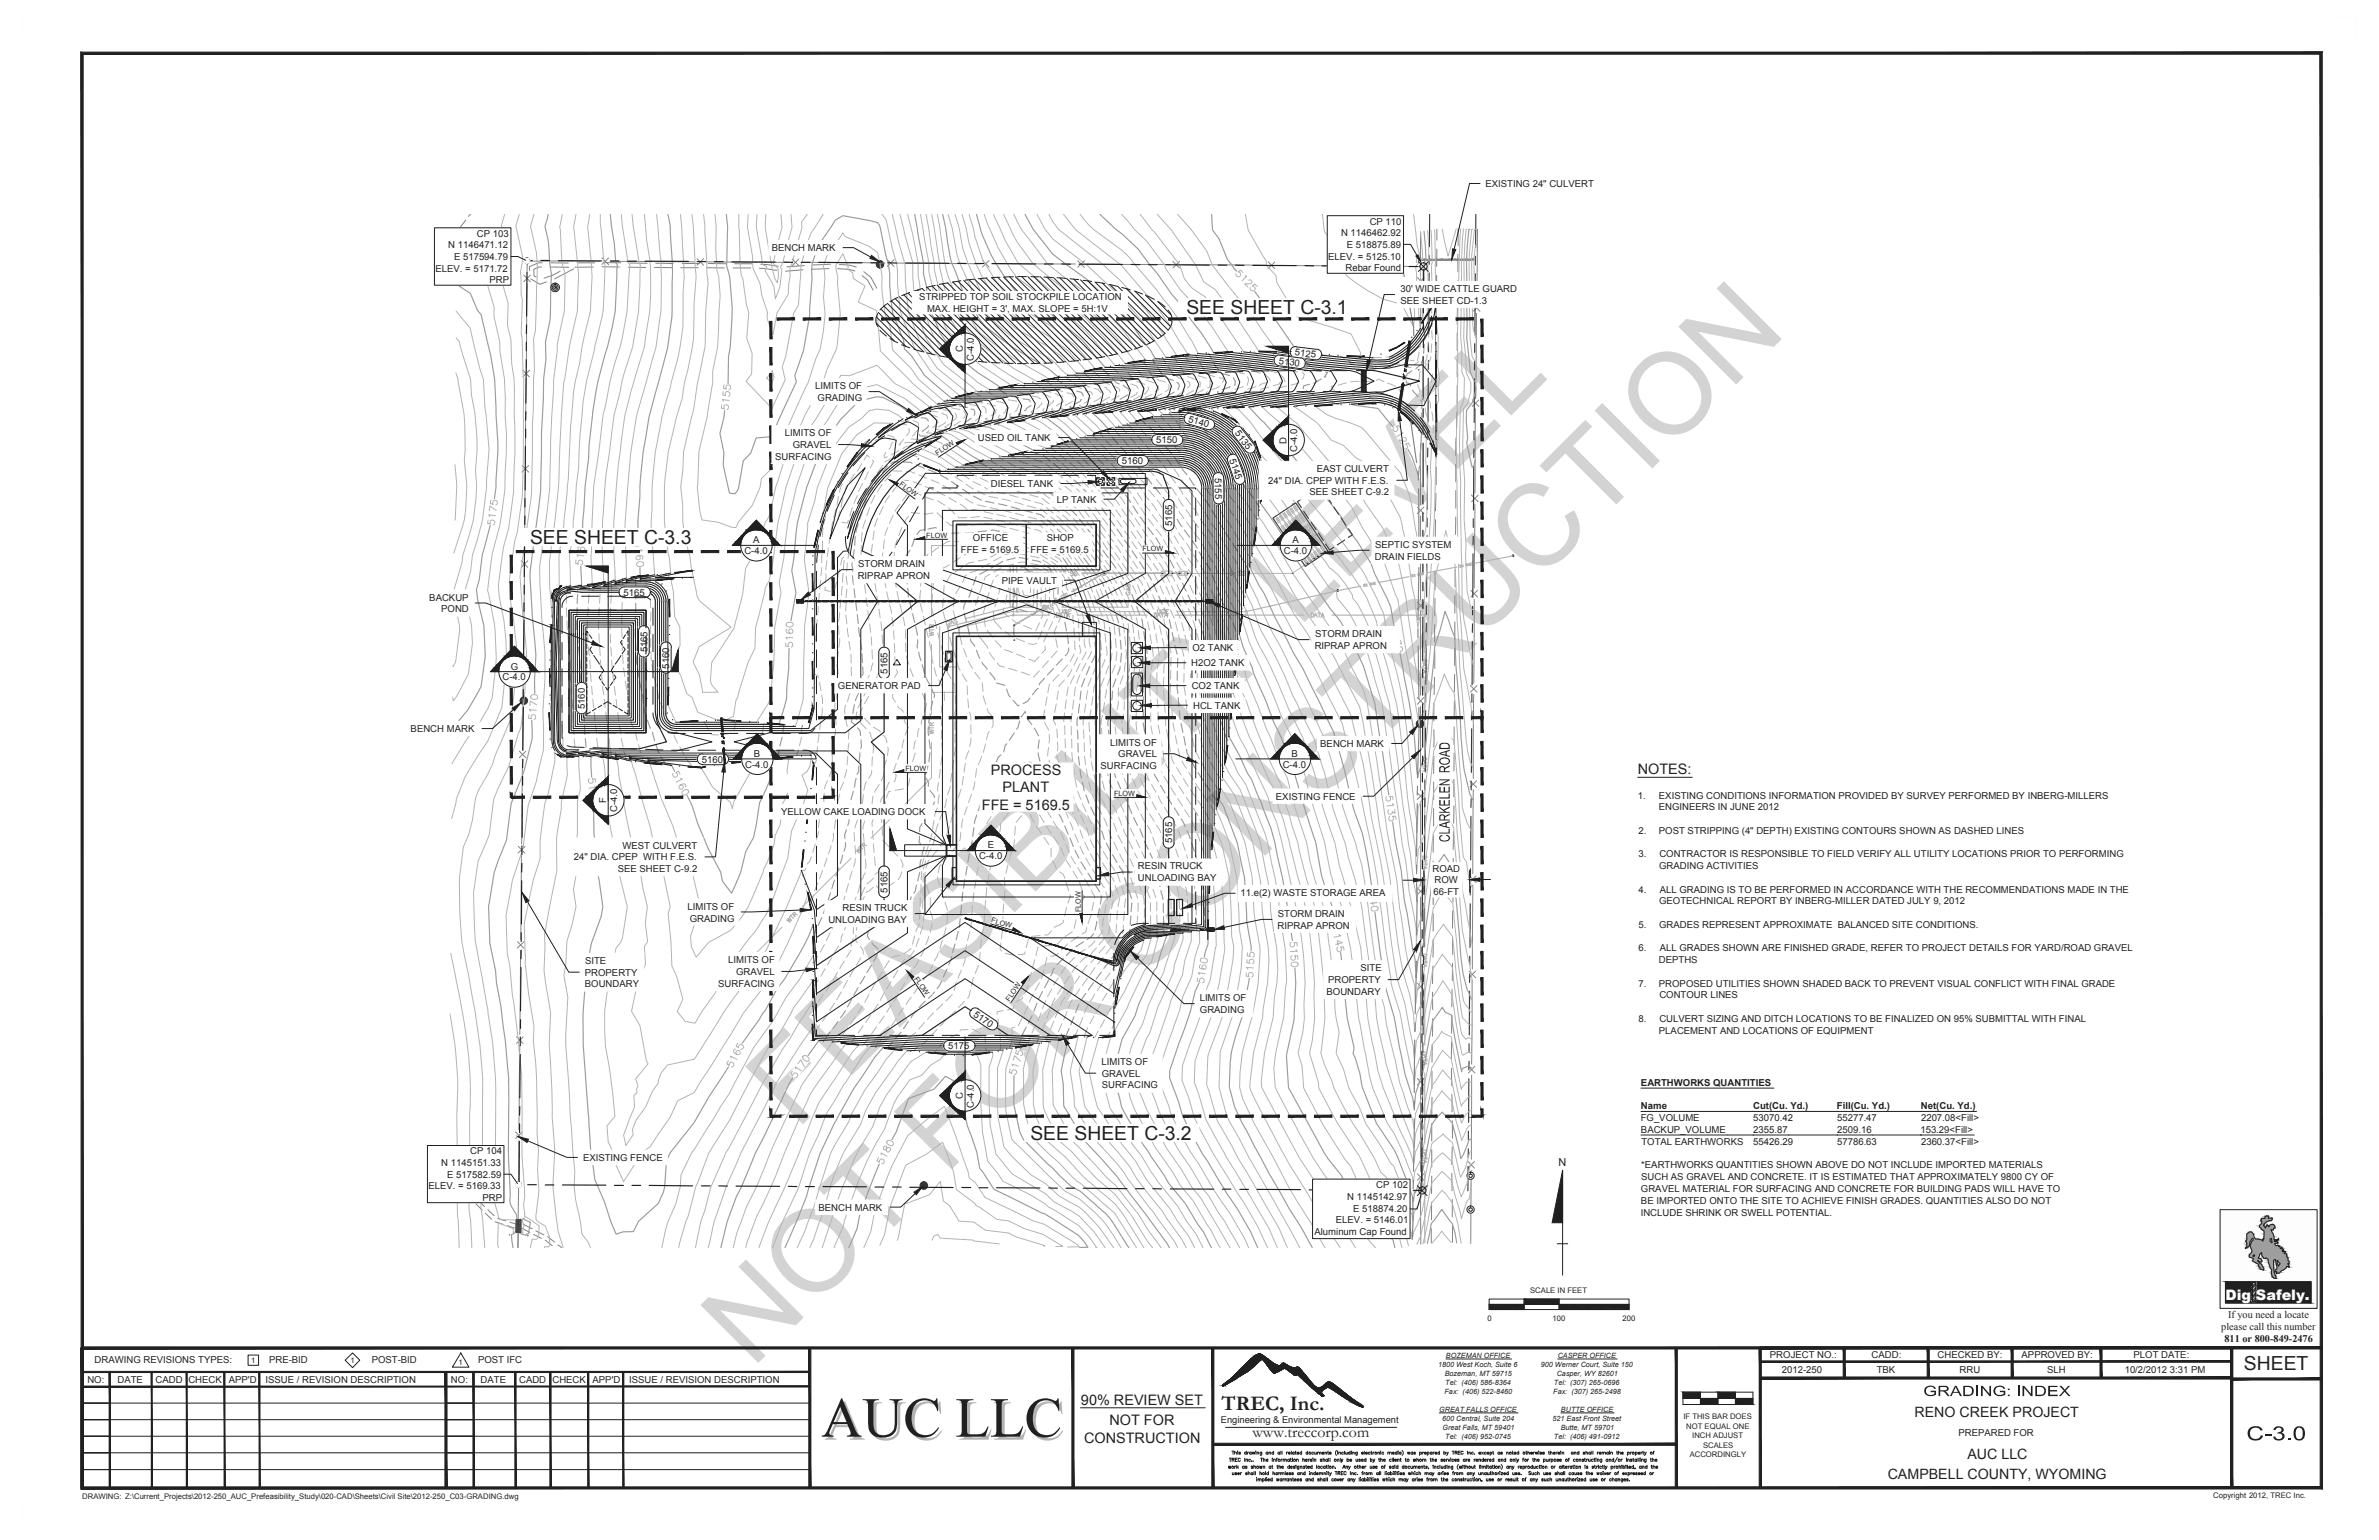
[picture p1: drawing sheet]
<svg xmlns="http://www.w3.org/2000/svg" width="432mm" height="279mm" viewBox="0 0 432 279" stroke-linecap="round" stroke-linejoin="round" font-family="sans-serif">
<defs><g id="words">
<g font-size="20.7" fill="#d1d3d4">
<text x="144.5" y="205.2" transform="rotate(-45 144.5 205.2)">FEASIBILITY LEVEL</text>
<text x="136.5" y="248.4" transform="rotate(-45 136.5 248.4)">NOT FOR CONSTRUCTION</text>
</g>
<text font-size="10.3" fill="#231f20" x="149.1" y="260.7">AUC LLC</text>
<text font-size="10.3" fill="#b2b4b7" x="149.6" y="261.2">AUC LLC</text>
<text font-size="3.8" fill="#231f20" x="221.7" y="255.8">TREC, Inc.</text>
<g font-size="3.5" fill="#231f20">
<text x="215.3" y="57">SEE SHEET C-3.1</text>
<text x="96.2" y="98.7">SEE SHEET C-3.3</text>
<text x="187" y="206.8">SEE SHEET C-3.2</text>
<text x="407.3" y="248.6">SHEET</text>
</g>
<text font-size="2.9" fill="#231f20" x="227.3" y="260.8">www.treccorp.com</text>
<g font-size="2.6" fill="#231f20">
<text x="179.8" y="140.6">PROCESS</text>
<text x="182" y="143.7">PLANT</text>
<text x="297.3" y="140.4">NOTES:</text>
<text x="178.2" y="147">FFE = 5169.5</text>
<text x="196.2" y="254.9">90% REVIEW SET</text>
<text x="347.5" y="257.1">RENO CREEK PROJECT</text>
<text x="196.8" y="261.9">CONSTRUCTION</text>
<text x="201.4" y="258.5">NOT FOR</text>
<text x="342.6" y="268.4">CAMPBELL COUNTY, WYOMING</text>
<text x="357.1" y="264.7">AUC LLC</text>
</g>
<text font-size="2.6" fill="#fdfdfd" x="403.9" y="235.8">Dig Safely.</text>
<text font-size="2" fill="#231f20" x="282.9" y="211.6">N</text>
<g font-size="1.9" fill="#231f20">
<text x="404.4" y="239.2">If you need a locate</text>
<text x="403.2" y="241.4">please call this number</text>
<text x="403.8" y="243.5">811 or 800-849-2476</text>
</g>
<g font-size="1.7" fill="#231f20">
<text x="269.6" y="33.9">EXISTING 24&quot; CULVERT</text>
<text x="248.6" y="40.7">CP 110</text>
<text x="81.4" y="45.1">N 1146471.12</text>
<text x="82.4" y="47.2">E 517594.79</text>
<text x="86.6" y="42.9">CP 103</text>
<text x="140.1" y="45.6">BENCH MARK</text>
<text x="241.1" y="47.1">ELEV. = 5125.10</text>
<text x="243.4" y="42.9">N 1146462.92</text>
<text x="244.5" y="45">E 518875.89</text>
<text x="79" y="49.3">ELEV. = 5171.72</text>
<text x="88.8" y="51.4">PRP</text>
<text x="244.2" y="49.2">Rebar Found</text>
<text x="254.2" y="53">30' WIDE CATTLE GUARD</text>
<text x="166.9" y="54.4">STRIPPED TOP SOIL STOCKPILE LOCATION</text>
<text x="168.3" y="56.5">MAX. HEIGHT = 3', MAX. SLOPE = 5H:1V</text>
<text x="254.2" y="55.1">SEE SHEET CD-1.3</text>
<text x="174.8" y="63.9" transform="rotate(-90 174.8 63.9)">C</text>
<text x="176.7" y="65.5" transform="rotate(-90 176.7 65.5)">C-4.0</text>
<text x="235" y="64.5" transform="rotate(7 235 64.5)">5125</text>
<text x="148" y="70.6">LIMITS OF</text>
<text x="232.1" y="66" transform="rotate(7 232.1 66)">5130</text>
<text x="148.4" y="72.8">GRADING</text>
<text x="215.6" y="76.6" transform="rotate(16 215.6 76.6)">5140</text>
<text x="140.7" y="83.5">SURFACING</text>
<text x="142.4" y="79.2">LIMITS OF</text>
<text x="143.9" y="81.3">GRAVEL</text>
<text x="177.5" y="80">USED OIL TANK</text>
<text x="209.9" y="80.4">5150</text>
<text x="223.1" y="83.5" transform="rotate(71 223.1 83.5)">5145</text>
<text x="224.1" y="78.6" transform="rotate(53 224.1 78.6)">5135</text>
<text x="233.5" y="80.5" transform="rotate(-90 233.5 80.5)">D</text>
<text x="235.4" y="82" transform="rotate(-90 235.4 82)">C-4.0</text>
<text x="179.9" y="88.4">DIESEL TANK</text>
<text x="203.6" y="84.3">5160</text>
<text x="220.5" y="86.7" transform="rotate(89 220.5 86.7)">5155</text>
<text x="230.2" y="87.8">24&quot; DIA. CPEP WITH F.E.S.</text>
<text x="237.7" y="89.9">SEE SHEET C-9.2</text>
<text x="239" y="85.6">EAST CULVERT</text>
<text x="191.8" y="91.2">LP TANK</text>
<text x="212.8" y="95.4" transform="rotate(-90 212.8 95.4)">5165</text>
<text x="135.1" y="100.6">C-4.0</text>
<text x="136.7" y="98.6">A</text>
<text x="174.4" y="100.3">FFE = 5169.5</text>
<text x="176.6" y="98.1">OFFICE</text>
<text x="187.1" y="100.3">FFE = 5169.5</text>
<text x="190" y="98.1">SHOP</text>
<text x="233" y="100.6">C-4.0</text>
<text x="234.6" y="98.6">A</text>
<text x="249.5" y="101.5">DRAIN FIELDS</text>
<text x="249.6" y="99.4">SEPTIC SYSTEM</text>
<text x="155.7" y="105">RIPRAP APRON</text>
<text x="155.8" y="102.9">STORM DRAIN</text>
<text x="181.8" y="105.9">PIPE VAULT</text>
<text x="77.9" y="109">BACKUP</text>
<text x="80.1" y="111.1">POND</text>
<text x="113.2" y="108.1">5165</text>
<text x="117.5" y="118.4" transform="rotate(-90 117.5 118.4)">5165</text>
<text x="216.4" y="118.1">O2 TANK</text>
<text x="238.6" y="117.7">RIPRAP APRON</text>
<text x="238.7" y="115.6">STORM DRAIN</text>
<text x="91.2" y="123.4">C-4.0</text>
<text x="92.7" y="121.5">G</text>
<text x="121.5" y="121.3" transform="rotate(-90 121.5 121.3)">5160</text>
<text x="152.1" y="125">GENERATOR PAD</text>
<text x="161.1" y="122.2" transform="rotate(-90 161.1 122.2)">5165</text>
<text x="216.2" y="120.9">H2O2 TANK</text>
<text x="216.3" y="125">CO2 TANK</text>
<text x="106.2" y="128.7" transform="rotate(-90 106.2 128.7)">5160</text>
<text x="216.6" y="128.6">HCL TANK</text>
<text x="74.5" y="132.8">BENCH MARK</text>
<text x="136.9" y="137.3">B</text>
<text x="201.5" y="135.3">LIMITS OF</text>
<text x="203" y="137.4">GRAVEL</text>
<text x="234.4" y="137.3">B</text>
<text x="239.6" y="135.5">BENCH MARK</text>
<text x="127.4" y="138.4">5160</text>
<text x="135.2" y="139.3">C-4.0</text>
<text x="199.8" y="139.5">SURFACING</text>
<text x="232.8" y="139.3">C-4.0</text>
<text x="110" y="145.8" transform="rotate(-90 110 145.8)">F</text>
<text x="112" y="147.4" transform="rotate(-90 112 147.4)">C-4.0</text>
<text x="141.8" y="147.9">YELLOW CAKE LOADING DOCK</text>
<text x="231.6" y="145.1">EXISTING FENCE</text>
<text x="297.3" y="144.9">1.</text>
<text x="301.1" y="147">ENGINEERS IN JUNE 2012</text>
<text x="301.1" y="144.9">EXISTING CONDITIONS INFORMATION PROVIDED BY SURVEY PERFORMED BY INBERG-MILLERS</text>
<text x="113" y="154">WEST CULVERT</text>
<text x="177.7" y="155.9">C-4.0</text>
<text x="179.3" y="153.9">E</text>
<text x="212.8" y="153" transform="rotate(-90 212.8 153)">5165</text>
<text x="297.4" y="151.3">2.</text>
<text x="297.4" y="155.5">3.</text>
<text x="301.1" y="151.3">POST STRIPPING (4&quot; DEPTH) EXISTING CONTOURS SHOWN AS DASHED LINES</text>
<text x="301.2" y="155.5">CONTRACTOR IS RESPONSIBLE TO FIELD VERIFY ALL UTILITY LOCATIONS PRIOR TO PERFORMING</text>
<text x="104.2" y="156.1">24&quot; DIA. CPEP WITH F.E.S.</text>
<text x="112.1" y="158.3">SEE SHEET C-9.2</text>
<text x="161.1" y="162" transform="rotate(-90 161.1 162)">5165</text>
<text x="206.5" y="157.7">RESIN TRUCK</text>
<text x="206.5" y="159.9">UNLOADING BAY</text>
<text x="260" y="158.1">ROAD</text>
<text x="260.4" y="160.3">ROW</text>
<text x="297.4" y="162">4.</text>
<text x="301.1" y="157.7">GRADING ACTIVITIES</text>
<text x="301.3" y="162">ALL GRADING IS TO BE PERFORMED IN ACCORDANCE WITH THE RECOMMENDATIONS MADE IN THE</text>
<text x="124.8" y="165">LIMITS OF</text>
<text x="125.2" y="167.2">GRADING</text>
<text x="150.4" y="167.5">UNLOADING BAY</text>
<text x="152.9" y="165.3">RESIN TRUCK</text>
<text x="225.2" y="162.5">11.e(2) WASTE STORAGE AREA</text>
<text x="231.9" y="166.3">STORM DRAIN</text>
<text x="260.2" y="162.4">66-FT</text>
<text x="301.1" y="164.1">GEOTECHNICAL REPORT BY INBERG-MILLER DATED JULY 9, 2012</text>
<text x="231.9" y="168.5">RIPRAP APRON</text>
<text x="297.4" y="168.4">5.</text>
<text x="297.4" y="172.6">6.</text>
<text x="301.1" y="168.4">GRADES REPRESENT APPROXIMATE BALANCED SITE CONDITIONS.</text>
<text x="301.3" y="172.6">ALL GRADES SHOWN ARE FINISHED GRADE, REFER TO PROJECT DETAILS FOR YARD/ROAD GRAVEL</text>
<text x="106.2" y="177">PROPERTY</text>
<text x="106.2" y="179.1">BOUNDARY</text>
<text x="106.2" y="174.9">SITE</text>
<text x="130.4" y="179">SURFACING</text>
<text x="132.2" y="174.8">LIMITS OF</text>
<text x="133.6" y="176.9">GRAVEL</text>
<text x="241.1" y="178.4">PROPERTY</text>
<text x="247" y="176.2">SITE</text>
<text x="297.4" y="179">7.</text>
<text x="301.1" y="174.8">DEPTHS</text>
<text x="301.1" y="179">PROPOSED UTILITIES SHOWN SHADED BACK TO PREVENT VISUAL CONFLICT WITH FINAL GRADE</text>
<text x="176.6" y="184.3" transform="rotate(34 176.6 184.3)">5170</text>
<text x="217.7" y="181.7">LIMITS OF</text>
<text x="217.8" y="183.8">GRADING</text>
<text x="240.8" y="180.5">BOUNDARY</text>
<text x="297.4" y="185.4">8.</text>
<text x="301.2" y="181.2">CONTOUR LINES</text>
<text x="301.2" y="185.4">CULVERT SIZING AND DITCH LOCATIONS TO BE FINALIZED ON 95% SUBMITTAL WITH FINAL</text>
<text x="172.1" y="190.4">5175</text>
<text x="301.1" y="187.5">PLACEMENT AND LOCATIONS OF EQUIPMENT</text>
<text x="199.9" y="193.2">LIMITS OF</text>
<text x="200" y="195.3">GRAVEL</text>
<text x="200" y="197.5">SURFACING</text>
<text x="297.8" y="197">EARTHWORKS QUANTITIES</text>
<text x="174.8" y="199.4" transform="rotate(-90 174.8 199.4)">C</text>
<text x="176.7" y="201" transform="rotate(-90 176.7 201)">C-4.0</text>
<text x="297.8" y="203.4">FG_VOLUME</text>
<text x="297.8" y="201.3">Name</text>
<text x="318.2" y="203.4">53070.42</text>
<text x="318.2" y="201.3">Cut(Cu. Yd.)</text>
<text x="333.4" y="201.3">Fill(Cu. Yd.)</text>
<text x="333.4" y="203.4">55277.47</text>
<text x="348.6" y="201.3">Net(Cu. Yd.)</text>
<text x="348.7" y="203.4">2207.08&lt;Fill&gt;</text>
<text x="85.3" y="209.4">CP 104</text>
<text x="297.8" y="205.5">BACKUP_VOLUME</text>
<text x="297.9" y="207.7">TOTAL EARTHWORKS</text>
<text x="318.2" y="207.7">55426.29</text>
<text x="318.2" y="205.5">2355.87</text>
<text x="333.4" y="207.7">57786.63</text>
<text x="333.4" y="205.5">2509.16</text>
<text x="348.6" y="205.5">153.29&lt;Fill&gt;</text>
<text x="348.7" y="207.7">2360.37&lt;Fill&gt;</text>
<text x="77.8" y="215.8">ELEV. = 5169.33</text>
<text x="80.1" y="211.6">N 1145151.33</text>
<text x="81.2" y="213.7">E 517582.59</text>
<text x="105.8" y="210.6">EXISTING FENCE</text>
<text x="249.8" y="215.5">CP 102</text>
<text x="297.9" y="211.9">*EARTHWORKS QUANTITIES SHOWN ABOVE DO NOT INCLUDE IMPORTED MATERIALS</text>
<text x="297.9" y="214.1">SUCH AS GRAVEL AND CONCRETE. IT IS ESTIMATED THAT APPROXIMATELY 9800 CY OF</text>
<text x="87.6" y="217.9">PRP</text>
<text x="148.6" y="219.6">BENCH MARK</text>
<text x="242.5" y="221.9">ELEV. = 5146.01</text>
<text x="244.5" y="217.7">N 1145142.97</text>
<text x="245.6" y="219.8">E 518874.20</text>
<text x="297.8" y="220.5">INCLUDE SHRINK OR SWELL POTENTIAL.</text>
<text x="297.8" y="216.3">GRAVEL MATERIAL FOR SURFACING AND CONCRETE FOR BUILDING PADS WILL HAVE TO</text>
<text x="297.8" y="218.4">BE IMPORTED ONTO THE SITE TO ACHIEVE FINISH GRADES. QUANTITIES ALSO DO NOT</text>
<text x="238.6" y="224">Aluminum Cap Found</text>
<text x="15.9" y="250.8">NO:</text>
<text x="17.2" y="247.2">DRAWING REVISIONS TYPES:</text>
<text x="21.3" y="250.8">DATE</text>
<text x="28.2" y="250.8">CADD CHECK</text>
<text x="41.5" y="250.8">APP'D</text>
<text x="48.2" y="250.8">ISSUE / REVISION DESCRIPTION</text>
<text x="48.8" y="247.2">PRE-BID</text>
<text x="67.5" y="247.2">POST-BID</text>
<text x="81.9" y="250.8">NO:</text>
<text x="86.8" y="247.2">POST IFC</text>
<text x="87.2" y="250.8">DATE</text>
<text x="94.2" y="250.8">CADD CHECK APP'D</text>
<text x="114.2" y="250.8">ISSUE / REVISION DESCRIPTION</text>
<text x="321.3" y="246.4">PROJECT NO.:</text>
<text x="323.4" y="249.1">2012-250</text>
<text x="339.7" y="246.4">CADD:</text>
<text x="340.6" y="249.1">TBK</text>
<text x="351.7" y="246.4">CHECKED BY:</text>
<text x="355.7" y="249.1">RRU</text>
<text x="366.9" y="246.4">APPROVED BY:</text>
<text x="371.6" y="249.1">SLH</text>
<text x="385.6" y="249.1">10/2/2012 3:31 PM</text>
<text x="387.3" y="246.4">PLOT DATE:</text>
<text x="221.6" y="258.2">Engineering &amp; Environmental Management</text>
<text x="355.5" y="260.6">PREPARED FOR</text>
</g>
<g font-size="1.4" fill="#231f20">
<text x="270" y="239.6">0</text>
<text x="277.7" y="234.6">SCALE IN FEET</text>
<text x="281.8" y="239.6">100</text>
<text x="294.5" y="239.6">200</text>
<text x="45.6" y="247.3">1</text>
<text x="63.6" y="247.3">1</text>
<text x="83.2" y="247.7">1</text>
<text x="305.5" y="257.5">IF THIS BAR DOES</text>
<text x="306.1" y="259.2">NOT EQUAL ONE</text>
<text x="307.2" y="260.9">INCH ADJUST</text>
<text x="309.1" y="262.6">SCALES</text>
<text x="306.7" y="264.3">ACCORDINGLY</text>
<text x="14.9" y="271.9">DRAWING: Z:\Current_Projects\2012-250_AUC_Prefeasibility_Study\020-CAD\Sheets\Civil Site\2012-250_C03-GRADING.dwg</text>
<text x="401.7" y="271.8">Copyright 2012, TREC Inc.</text>
</g>
<g font-size="1.3" fill="#231f20">
<text x="170.2" y="82.7" transform="rotate(-33 170.2 82.7)">FLOW</text>
<text x="163.1" y="88" transform="rotate(37 163.1 88)">FLOW</text>
<text x="168.1" y="97.6">FLOW</text>
<text x="207.4" y="100">FLOW</text>
<text x="164.3" y="139.8">FLOW</text>
<text x="202.2" y="144.4">FLOW</text>
<text x="179.9" y="167.4" transform="rotate(16 179.9 167.4)">FLOW</text>
<text x="196.2" y="165.5" transform="rotate(-90 196.2 165.5)">FLOW</text>
<text x="165.9" y="177.6" transform="rotate(56 165.9 177.6)">FLOW</text>
<text x="183.2" y="181.8" transform="rotate(-56 183.2 181.8)">FLOW</text>
<text x="261" y="248">1800 West Koch, Suite 6</text>
<text x="262.2" y="249.6">Bozeman, MT 59715</text>
<text x="262.3" y="251.3">Tel: (406) 586-8364</text>
<text x="262.5" y="246.3">BOZEMAN OFFICE</text>
<text x="279.7" y="248">900 Werner Court, Suite 150</text>
<text x="282.1" y="251.3">Tel: (307) 265-0696</text>
<text x="282.6" y="249.6">Casper, WY 82601</text>
<text x="282.7" y="246.3">CASPER OFFICE</text>
<text x="261.2" y="256.1">GREAT FALLS OFFICE</text>
<text x="261.8" y="257.7">600 Central, Suite 204</text>
<text x="262.2" y="253">Fax: (406) 522-8460</text>
<text x="281.8" y="257.7">521 East Front Street</text>
<text x="281.9" y="253">Fax: (307) 265-2498</text>
<text x="283.3" y="256.1">BUTTE OFFICE</text>
<text x="261.8" y="259.4">Great Falls, MT 59401</text>
<text x="262.3" y="261.1">Tel: (406) 952-0745</text>
<text x="282.1" y="261">Tel: (406) 491-0912</text>
<text x="283.3" y="259.4">Butte, MT 59701</text>
</g>
</g></defs>
<path d="M210.9 103.6h1.8v.9h-1.8z" fill="none" stroke="#b2b4b7" stroke-width=".21"/>
<path d="M184 113.6v1.9zM184 113.6v1.9zM184 113.4v.2zM184 113.4v.2z" fill="#b2b4b7"/>
<path d="M184 113.6v1.9zM184 113.4v.2z" fill="none" stroke="#b2b4b7" stroke-width=".18"/>
<path d="M184 113.4l5.5-3.1zM184 113.5l5.5-3.2z" fill="#b2b4b7"/>
<path d="M184 113.4l5.5-3.1zM184 113.5l5.5-3.2z" fill="none" stroke="#b2b4b7" stroke-width=".18"/>
<path d="M189.3 109.9h.8l-.4 .7v-.4zM191.5 108.6v.3M191.5 109.3l-.5 .3 .1-.6 .4 .7M191.6 108.6l.1 .2M193 108h-.2l-.2 .3 .1 .1h.5v.3h-.3M193.6 107.7h-.3l-.1 .2 .1 .1h.5l.1 .1-.4 .3" fill="none" stroke="#b2b4b7" stroke-width=".21"/>
<path d="M194.5 107.3l5.5-3.1zM194.5 107.4l5.5-3.2z" fill="#b2b4b7"/>
<path d="M194.5 107.3l5.5-3.1zM194.5 107.4l5.5-3.2zM200 104.2h.1" fill="none" stroke="#b2b4b7" stroke-width=".18"/>
<path d="M187 104h3.6zM187 104h3.6z" fill="#b2b4b7"/>
<path d="M187 104h3.6z" fill="none" stroke="#b2b4b7" stroke-width=".18"/>
<path d="M190.6 103.6l.7 .4-.7 .4 .2-.4zM192.8 104.2h-.5l.3-.5v.8M193.1 103.6l-.1 .2M193.3 103.6l-.1 .2M194.8 103.8l-.2-.1-.3 .1 .5 .4-.2 .3-.3-.1M195.5 103.8l-.2-.1-.3 .1 .5 .4-.2 .3-.3-.1" fill="none" stroke="#b2b4b7" stroke-width=".21"/>
<path d="M196.4 104h3.6zM196.4 104h3.6z" fill="#b2b4b7"/>
<path d="M196.4 104h3.6zM200 104h.1" fill="none" stroke="#b2b4b7" stroke-width=".18"/>
<circle cx="200.4" cy="104" r=".4" fill="none" stroke="#b2b4b7" stroke-width=".21"/>
<path d="M200.7 104h10.2zM200.7 104h10.2z" fill="#b2b4b7"/>
<path d="M231.8 94.1l1.8 2.7M235.4 99.5l1.8 2.7M200.7 104h10.2z" fill="none" stroke="#b2b4b7" stroke-width=".18"/>
<g fill="none" stroke="#b2b4b7" stroke-width=".21">
<path d="M232.4 94.6l-.5-.7-.3 .2 .5 .7M232.5 95.5l.9 1.3M232.9 95.3l.9 1.3M233.8 97.5l.1 .4 .3-.1-.1-.6 .3 .1 .1 .3M233.8 97.5l.9 1.3M234.1 98.1l.3 .4 .2-.2-.1-.4 .2-.1 .2 .2v.2M234.2 97.3l.9 1.3M235 98.9l.7 .3-.4 .1-.2 .4zM235.2 99.5l.9 1.3M235.5 99.2l.9 1.4M214 103.6h1.5v.8h-1.5zM236.8 101.2l.5 .8-.3 .2-.5-.8"/>
<circle cx="184" cy="113.6" r=".06"/>
<circle cx="184" cy="113.6" r=".11"/>
<circle cx="186.9" cy="103.8" r=".06"/>
<circle cx="186.9" cy="103.8" r=".11"/>
<circle cx="200.4" cy="104" r=".19"/>
</g>
<path d="M212.7 104h1.3zM212.7 104h1.3z" fill="#b2b4b7"/>
<g fill="none" stroke="#b2b4b7" stroke-width=".18">
<path d="M232.4 93.7l1.9 2.7M233.1 93.2l1.8 2.7M233.7 92.8l1.8 2.7M234.3 92.4l1.8 2.7M235 92l1.8 2.7M236.1 99.1l1.8 2.7M236.7 98.7l1.8 2.7M237.3 98.3l1.8 2.6M238 97.8l1.8 2.7M238.6 97.4l1.8 2.7M212.7 104h1.3zM215.5 104h7.9"/>
<path d="M234.6 104h-7.9M240.6 100l-6 4"/>
</g>
<g fill="none" stroke="#b2b4b7" stroke-width=".21">
<path d="M231.8 93.5l-.8 .5 .8 1.1M232.2 95.7l.9 1.3M233 94.2l-.5-.8-.3 .3 .5 .7M233.2 95.1l.8 1.3M233.5 94.9l.8 1.3M233.5 97.7l.9 1.3M233.7 93.8l-.5-.8-.3 .2 .5 .8M233.8 92.2l-1.4 .9M233.8 94.7l.9 1.3M234.1 94.5l.9 1.3M234.3 93.4l-.5-.8-.3 .2 .5 .8M234.4 97l.2 .5 .2-.2v-.5h.2l.1 .4"/>
<path d="M234.4 94.2l.9 1.4M234.4 91.7l.8-.5 .7 1.1M234.5 97.1l.9 1.3M234.8 94l.8 1.3M234.8 97.7l.3 .4 .1-.2-.1-.4 .2-.1 .2 .2v.2M234.8 96.9l.9 1.3M234.9 99.7l.8 1.3M234.9 92.9l-.5-.7-.3 .2 .5 .7M235 96.6l.2 .4 .2-.1v-.5h.3v.3M235.1 93.8l.9 1.3M235.1 96.7l.9 1.3M235.4 93.6l.8 1.3"/>
<path d="M235.4 97.3l.3 .4 .1-.2v-.5h.2l.2 .1v.3M235.4 96.4l.9 1.4M235.6 92.5l-.5-.7-.3 .2 .5 .7M235.7 98.5l.7 .3-.4 .1-.3 .4zM235.7 96.2l.1 .4 .3-.1-.1-.6 .3 .1 .1 .3M235.7 93.4l.9 1.3M235.7 96.2l.9 1.4M235.8 99l.9 1.4M236 93.2l.9 1.3M236 96.8l.3 .5 .2-.2-.1-.4 .2-.2 .2 .2v.3M236.1 96l.9 1.3M236.1 98.8l.9 1.4"/>
<path d="M236.2 90.5l-.7 .5 .7 1.1M236.3 98.1l.7 .3-.4 .1-.3 .4zM236.3 95.8l.2 .4 .2-.1v-.6l.2 .1 .1 .3M236.3 93l.9 1.3M236.4 95.8l.9 1.3M236.5 98.6l.8 1.4M236.6 92.8l.9 1.3M236.7 96.4l.3 .4 .1-.1-.1-.5 .2-.1 .2 .2v.2M236.7 95.6l.9 1.3M236.8 98.4l.8 1.4M236.9 97.6l.7 .4-.4 .1-.2 .3zM236.9 95.3l.2 .5 .2-.2v-.5h.3v.4"/>
<path d="M237 95.4l.9 1.3M237.1 98.2l.8 1.3M237.3 96l.3 .4 .1-.2-.1-.4 .3-.1 .2 .2v.2M237.3 95.2l.9 1.3M237.4 98l.9 1.3M237.6 97.2l.7 .4h-.5l-.2 .4zM237.6 95l.9 1.3M237.7 97.8l.9 1.3M238 94.8l.9 1.3M238 97.6l.9 1.3M238.2 96.8l.7 .3-.5 .1-.2 .4zM238.2 89.2l-1.3 .9"/>
<path d="M238.4 97.3l.8 1.4M238.7 97.1l.9 1.4M238.7 100l.5 .7-.3 .2-.5-.7M238.9 88.7l.7-.4 .7 1M239 96.9l.8 1.4M239.3 96.7l.9 1.4M239.3 99.5l.5 .8-.2 .2-.6-.7M240 99.1l.5 .8-.3 .2-.5-.8M240.3 98.9l.7 1.1-.7 .5M240.6 98.7l.7 1.1 .8-.5M240.8 90l.9 1.3M242.1 92l.9 1.3"/>
<path d="M243.4 94l.9 1.3M244.1 98l-1.4 .9M244.8 95.9l.7 1.1-.8 .5M223.5 103.6l.6 .4-.6 .4 .1-.4zM225.3 103.7l-.4-.1v.3l.3 .2 .1 .2-.1 .1-.4-.1M226 103.7l-.4-.1v.3l.3 .1 .1 .3-.1 .1-.4-.1M236.2 101.7l.7 1.1 .7-.6M237.4 100.8l.5 .8-.3 .2-.5-.8M238.1 100.4l.5 .7-.3 .3-.5-.8M238.9 100.9l-.3 .2M239.6 100.9l-1.3 .9"/>
<circle cx="211.4" cy="104" r=".15"/>
<circle cx="212.3" cy="104" r=".15"/>
<circle cx="214.4" cy="104" r=".15"/>
<circle cx="215.1" cy="104" r=".15"/>
</g>
<g fill="none" stroke="#231f20" stroke-width=".21">
<path d="M234.6 91.5h.1M184 116.1h.1M184 113.4h.1M200.3 104h.1M210.9 104h.1M212.7 104h.1M214 104h.1M215.5 104h.1M234.6 104h.1M237.2 102.2h.1M237.9 101.8h.1M238.5 101.4h.1"/>
<path d="M239.1 100.9h.1M239.8 100.5h.1M240.4 100.1h.1"/>
</g>
<path d="M185.8 102.7l1.3 1.3zM185.7 102.8l1.4 1.2z" fill="#b2b4b7"/>
<path d="M173.6 99h-4.5v12.8M169.1 116.9v12.7M185.7 102.8l1.4 1.2zM169.1 125.6h4.5M169.1 134.7v6.4l-11 11M154.5 155.7l-9 8.9M141.9 168.2l-6.4 6.5" fill="none" stroke="#b2b4b7" stroke-width=".18"/>
<g fill="none" stroke="#b2b4b7" stroke-width=".21">
<path d="M204.8 87.7v16.7M168.7 114.6l.7 .2-.7 .2 .7 .2-.7 .2M168.7 114v.5M168.7 114.3h.7M169 113.8v-.4l-.2-.1-.1 .5h.7M169.4 113.3l-.4 .3M170.5 113.7v7.3h3.1M172.1 113.6h.2v.2h-.2zM172.2 113.8v4.4M172.3 112.8l-.2-.2-.3 .2v.4l.2 .2h.3l.1-.2v-.2l-.2 .1M173 112.9l-.4 .1M173.1 113.2l-.4-.7-.1 .8"/>
<path d="M173.6 112.4l-.3-.1-.2 .3 .5 .1 .1 .1v.2l-.2 .1-.2-.1M174 113.7h.2v.3h-.2zM174.1 114v1.5M183.3 102.8v7.4M183.8 111.5h.3v.2h-.3zM183.8 111.6l-9.6 2.2M183.9 102.8v8.7M184.1 111.6h6.3M184.5 110.8h.2v.3h-.2zM184.5 111h-.9l-11.3 2.6M184.6 102.8v8M184.7 111h6.1"/>
<path d="M187.6 110.2h-4.3l-8.1 2M189.8 110l-.1-.2a.37 .37 0 0 0-.5 .3 .37 .37 0 0 0 .4 .4l.2-.1v-.1h-.2M189.9 110.5l.3-.7 .3 .7M190 110.3h.4M191.2 109.9l-.5-.1v.3l.4 .1 .1 .3h-.5M191.8 111.2a.41 .41 0 0 1 .4 .4 .41 .41 0 0 1-.4 .4zM192.3 112l.3-.8 .3 .8M192.3 110.6v.5l.2 .3 .3-.2v-.6M192.4 111.6h.3M192.9 111.2h.5M193.2 111.2v.8M193.5 112l.3-.8 .3 .8"/>
<path d="M193.6 110.8l-.1-.2h-.3a.4 .4 0 0 0-.1 .5 .4 .4 0 0 0 .4 .2l.1-.2h-.2M193.7 111.6h.3M193.9 110.9h.2M194.3 110.6h-.4v.8h.4M195.5 111.6h12.7M195.9 111h12.7M204.5 106l-.1 .4h.3l.1-.3 .2-.1 .1 .2-.1 .3M204.5 107.4l-.1 .1a.34 .34 0 0 0 .4 .4 .34 .34 0 0 0 .2-.5h-.2v.1M204.8 109.5v.7h-12.1M204.9 106.7v.4M205.1 106.7l-.7 .2 .7 .3M209.5 111.2a.42 .42 0 0 1 .5 .2 .42 .42 0 0 1-.2 .5l-.3 .1z"/>
<path d="M210 112l.3-.8 .3 .8M210.1 110.6v.5l.2 .3 .3-.2v-.6M210.2 111.6h.3M210.7 111.2h.5M211 111.2v.8M211.3 112l.3-.8 .3 .8M211.4 110.8l-.1-.2h-.3a.49 .49 0 0 0 .1 .8l.3-.3h-.2M211.5 111.6h.3M211.7 110.9h.2M212.1 110.6h-.4v.8h.4M213.3 111.6h12.7M213.6 111h12.4"/>
<path d="M226 111.4h.3v.3h-.3zM226 110.8h.3v.3h-.3zM226.3 111.6h10.4M238 111.2a.38 .38 0 0 1 .4 .4 .38 .38 0 0 1-.4 .4zM238.5 112l.3-.8 .3 .8M238.7 111.6h.3M239.2 111.2h.5M239.4 111.2v.8M239.8 112l.3-.8 .3 .8M239.9 111.6h.3M241.8 111.6h16.7M242.8 107.2l-16.5 3.7"/>
<path d="M258.2 119.8h.8a.38 .38 0 0 1-.4 .4 .38 .38 0 0 1-.4-.4zM258.5 111.5h.2v.3h-.2zM258.6 111.8v6.6M168.7 132.4l.7 .2-.7 .2 .7 .1-.7 .3M168.7 131.8v.5M168.7 132.1h.7M169 131.6v-.4l-.3-.1v.5h.7M169.4 131.1l-.4 .3M258.2 121.2h.8M258.2 139h.8M258.2 121.6l.8 .2-.8 .3M258.2 120.3l.8 .3-.8 .3"/>
<path d="M258.2 139.3l.8 .3-.8 .3M258.2 138.1l.8 .3-.8 .3M258.2 137.6h.8a.38 .38 0 0 1-.4 .4 .38 .38 0 0 1-.4-.4zM258.6 120.4v.3M258.6 121.7v.3M258.6 123.5v12.7M258.6 138.2v.3M258.6 139.5v.3M259 121v.5M259 138.7v.5M155.8 153.8l.4 .6-.6-.3 .4 .6-.7-.4M156.1 153.6l.5 .5"/>
<path d="M156.3 153.3l-.4 .4M156.7 153.5l.3-.3-.2-.2-.4 .2 .5 .6M156.8 153.3l.5 .1M258.2 156.8h.8M258.2 157.1l.8 .3-.8 .3M258.2 155.8l.8 .3-.8 .3M258.2 155.3h.8a.38 .38 0 0 1-.4 .5 .38 .38 0 0 1-.4-.5zM258.6 141.3v12.7M258.6 156v.3M258.6 157.2v.3M258.6 159.1v12.7M259 156.5v.5"/>
<path d="M143.2 166.4l.5 .6-.7-.4 .4 .7-.7-.4M143.5 166.1l.5 .5M143.7 165.9l-.4 .4M144.1 166.1l.3-.4-.1-.2-.5 .3 .5 .5M144.3 165.9l.4 .1M258.2 174.6h.8M258.2 174.9l.8 .3-.8 .3M258.2 173.6l.8 .3-.8 .3M258.2 173.1h.8a.38 .38 0 0 1-.4 .4 .38 .38 0 0 1-.4-.4zM258.6 173.8v.3M258.6 175v.3M258.6 176.9v12.7"/>
<path d="M259 174.3v.5M258.2 192.3h.8M258.2 192.7l.8 .3-.8 .3M258.2 191.4l.8 .3-.8 .3M258.2 190.9h.8a.38 .38 0 0 1-.4 .4 .38 .38 0 0 1-.4-.4zM258.6 191.6v.3M258.6 192.8v.3M258.6 194.7v12.7M259 192.1v.5M258.2 210.1h.8M258.2 210.5l.8 .2-.8 .3M258.2 209.2l.8 .3-.8 .3"/>
<path d="M258.2 208.7h.8v.1l-.2 .3h-.4zM258.6 209.4v.2M258.6 210.6v.3M258.6 212.4v13.1M259 209.9v.5"/>
</g>
<circle cx="135.5" cy="174.7" r=".32" fill="none" stroke="#828386" stroke-width=".21"/>
<path d="M135.4 174.6h.2z" fill="#828386"/>
<path d="M135.4 174.6h.2z" fill="none" stroke="#828386" stroke-width=".18"/>
<path d="M135.4 174.6l-.1 .1h.3zM135.4 174.6h.2v.1z" fill="#828386"/>
<path d="M135.4 174.6h.2v.1zM135.4 174.6l.2 .1h-.3z" fill="none" stroke="#828386" stroke-width=".18"/>
<path d="M135.3 174.7l.3 .1zM135.4 174.8h.2z" fill="#828386"/>
<path d="M135.3 174.7l.3 .1zM135.4 174.8h.2z" fill="none" stroke="#828386" stroke-width=".18"/>
<path d="M135.3 174.7h.3z" fill="#828386"/>
<g fill="none" stroke="#828386" stroke-width=".18">
<path d="M84.6 39.9l-1 1.3M85.4 38.9l-.4 .4M81.6 43.7l-.9 1.3M83.1 41.8l-.9 1.2M267.4 55.3l1.2 1.2M268 56.9l-.2 15.3M268.2 41.6l-.2 13.2M268.6 55.3l-1.2 1.1M267.2 72.5l1.2 1.3M267.8 74.2l-.1 15.2M268.4 72.6l-1.2 1.2M257.2 92l1.2 1.2"/>
<path d="M257.8 80.4v11.2M257.8 93.6v15.3M258.4 92l-1.2 1.2M267.1 89.8l1.2 1.2M267.7 91.5l-.1 15.2M268.3 89.8l-1.2 1.2M257.2 109.3l1.2 1.2M257.8 110.9v15.2M258.4 109.3l-1.2 1.2M267 107.1l1.2 1.2M267.6 108.7l-.1 15.3M268.2 107.1l-1.2 1.2"/>
<path d="M257.2 126.5l1.2 1.2M257.8 128.2v15.2M258.4 126.5l-1.2 1.3M266.9 124.3l1.2 1.3M267.5 126l-.1 15.2M268.1 124.4l-1.2 1.2M257.2 143.8l1.2 1.2M257.8 145.4v15.3M258.4 143.8l-1.2 1.2M266.7 158.9l1.2 1.2M266.8 141.7l1.2 1.1M267.4 143.3l-.1 15.2"/>
<path d="M267.9 158.9l-1.2 1.2M268 141.7l-1.2 1.1M135.3 174.7h.3zM257.2 178.4l1.3 1.2M257.2 161.1l1.3 1.2M257.8 162.7v15.3M258.5 178.4l-1.3 1.2M258.5 161.1l-1.3 1.2M266.6 176.2l1.2 1.2M267.2 177.8l-.1 15.3M267.3 160.5l-.1 15.3M267.8 176.2l-1.2 1.2"/>
<path d="M257.2 195.7l1.2 1.2M257.8 180v15.3M257.8 197.3v15.2M258.4 195.7l-1.2 1.2M266.5 193.5l1.2 1.2M267.1 195.1v15.2M267.7 193.5l-1.2 1.2M257.2 213l1.2 1.1M257.8 214.6l.1 11.1M258.4 213l-1.2 1.1M266.4 210.7l1.2 1.2M267 212.4l-.1 13.2"/>
<path d="M267.7 210.7l-1.3 1.2"/>
</g>
<circle cx="135.5" cy="174.7" r=".15" fill="none" stroke="#828386" stroke-width=".21"/>
<g fill="none" stroke="#3e3d3f" stroke-width=".21">
<path d="M259.5 38.9l-.1 5.9M267.9 38.9l-.1 6M259.4 52.7l-.1 7.9M259.4 49.5v1.6M259.4 46.4v1.5M267.7 52.8v8M267.8 49.7l-.1 1.5M267.8 46.5v1.6M259.2 78.1v1.6M259.2 68.6v8M259.3 62.2v1.7M259.3 65.4l-.1 1.6"/>
<path d="M267.5 78.2v1.6M267.6 68.7v7.9M267.7 62.4v1.5M267.7 65.5l-.1 1.6M259 94v1.6M259 97.2v1.6M259.1 84.5v7.9M259.2 81.3l-.1 1.6M267.4 94.1v1.6M267.4 97.3v1.6M267.5 84.6l-.1 7.9M267.5 81.4v1.6"/>
<path d="M258.9 116.2l-.1 8M258.9 109.9v1.6M258.9 113v1.7M259 100.3l-.1 8M267.2 116.3v8M267.3 110v1.6M267.3 113.2l-.1 1.5M267.4 100.5l-.1 7.9M258.7 132.1v8M258.8 125.7v1.7M258.8 128.9l-.1 1.6M267.1 132.2v7.9"/>
<path d="M267.2 125.9v1.5M267.2 129l-.1 1.6M258.5 157.5v1.6M258.6 148v7.9M258.6 141.6v1.6M258.6 144.8v1.6M266.9 157.6v1.6M267 148.1l-.1 7.9M267 141.7v1.6M267 144.9v1.6M258.3 179.7v8M258.4 173.4v1.6"/>
<path d="M258.4 176.5l-.1 1.7M258.5 163.8l-.1 8M258.5 160.7v1.6M266.7 179.8v8M266.8 173.5v1.6M266.8 176.7l-.1 1.5M266.9 164l-.1 7.9M266.9 160.8v1.6M258.2 195.6v8M258.3 189.2v1.7M258.3 192.4l-.1 1.6M266.6 195.7v7.9"/>
<path d="M266.6 189.4v1.5M266.6 192.5v1.6M167 214.9l1.3 .3M167 215l1.3 .2M167.1 214.9l1.1 .5M167.1 214.7l1.1 .7M167.2 214.6l.9 .9M167.2 214.6l.8 1M167.4 214.5l.6 1.2M167.5 214.5l.4 1.2M167.5 214.5l.3 1.2M167.7 214.5v1.2"/>
<path d="M167.8 214.5l-.3 1.2M167.9 214.5l-.4 1.2M168 214.5l-.6 1.2M168 214.6l-.8 1M168.1 214.6l-.9 .9M168.2 214.7l-1.1 .7M168.2 214.9l-1.1 .5M168.3 214.9l-1.3 .3M168.3 215l-1.3 .2M258.1 211.5l-.1 4.5M258.1 205.1v1.6M258.1 208.3v1.6"/>
<path d="M266.5 211.6l-.1 4.4M266.5 205.2v1.6M266.5 208.4v1.6"/>
<circle cx="167.7" cy="215.1" r=".66"/>
</g>
<path d="M257.5 47v.3l1.3-.3zM257.5 47.3l1.3-.3v.3z" fill="#828386"/>
<path d="M257.5 47h1.3l-1.3 .3zM257.5 47.3l1.3-.3v.3z" fill="none" stroke="#828386" stroke-width=".18"/>
<path d="M258.9 47.1h.1M259 47l-.1 .3h.1M259.1 47l.1 .3M259.2 47l-.1 .3M259.5 47.1l-.1 .1M259.6 47h.1M259.7 47v.3M259.8 47l.1 .2-.1 .1zM260 47.1l.1-.1h-.1v.2M260 47.1l.1 .1M260.1 47.2v-.2l.1 .2 .1-.2v.2" fill="none" stroke="#828386" stroke-width=".21"/>
<path d="M260.4 47v.3l1.4-.3zM260.4 47.3l1.4-.3v.3zM261.8 47v.3l1.4-.3zM261.8 47.3l1.4-.3v.3z" fill="#828386"/>
<path d="M260.4 47h1.4l-1.4 .3zM260.4 47.3l1.4-.3v.3zM261.8 47h1.4l-1.4 .3zM261.8 47.3l1.4-.3v.3z" fill="none" stroke="#828386" stroke-width=".18"/>
<path d="M263.3 47.1h.1M263.5 47h-.2v.2h.2M263.5 47l.1 .2M263.6 47l-.1 .2M264 47h-.2l.2 .2h-.2M264 47h.1M264.1 47v.2M264.2 47l.1 .2h-.1zM264.4 47.1l.1-.1-.1 .2M264.5 47.1v.1M264.6 47.2v-.2l.1 .2v-.2v.2" fill="none" stroke="#828386" stroke-width=".21"/>
<path d="M264.9 47v.3l1.4-.3zM264.9 47.3l1.4-.3v.3zM266.3 47v.3l1.2-.3zM266.3 47.3l1.2-.3v.2z" fill="#828386"/>
<g fill="none" stroke="#828386" stroke-width=".18">
<path d="M96.3 50.6l1.7 1 1.2-.4M98.3 48.4h-.5l-.9 .5v1.2l.5 .2M98.4 47.7h-.7l-1.6 .7v.7M99.9 48.4l3.2 .1M100 47.7h3.2M101.7 49.2l-1.3 .7-1.7 .6M103.1 48.5h.1M104.1 48.8l-3.4 1.8M104.8 47.7h3.1M107.7 48.4l-3.4 .1M109.2 48.4h3.2M109.5 47.6l3.2 .1"/>
<path d="M114 48.5h3.2M114.3 47.7l3.2 .1M118.8 48.5l3.1 .1M119 47.8h3.2M123.6 48.6h3.1M123.8 47.8h3.2M128.3 48.6h3.2M128.6 47.8l3.2 .1M133.1 48.6h3.2M133.3 47.9h3.2M137.8 48.7l3.2 .3M138.1 47.9l3.2 .4"/>
<path d="M145.7 49l-3.1 .2M146 48.2l-3.2 .2M150.5 48.7l-3.2 .2M150.7 47.9l-3.1 .2M152 48.7l2.1 .2 1.1 .3M152.3 48l1.9 .1 1.2 .3M156.5 50l1 .8 1 1.8M156.8 49.3l1.3 1 1.1 2M178.3 47.8v.1M260.6 59.5l-.1 3.1M260.8 49.9v3.2M260.8 54.7l-.2 3.2"/>
<path d="M260.8 45.2v3.2M260.8 41.6v2M264.5 55.7v3.2M264.6 46.2v3.1M264.6 50.9v3.2M264.7 41.5v3M264.9 47h1.4l-1.4 .3zM264.9 47.3l1.4-.3v.3zM266.3 47h1.2l-1.2 .3zM266.3 47.3l1.2-.3v.2zM260.5 64.2l.1 4.7M260.6 70.5v3.1"/>
<path d="M260.6 75.2l.1 3.2M260.7 80v3.2M264.3 79.5l-.1 3.1M264.4 74.7v3.2M264.5 60.4v3.2M264.5 65.2v3.2M264.5 69.9v3.2M267.9 70.2l-.1 2.2M260.5 99v3.2M260.5 94.3v3.2M260.6 89.5l-.1 3.2M260.7 84.8v3.1"/>
<path d="M264.2 98.5l-.1 3.2M264.2 84.3v3.1M264.2 89v3.2M264.2 93.8v3.2M260.4 113.3v3.2M260.4 118.1v3.2M260.5 103.8v3.2M260.5 108.6l-.1 3.1M264 117.6v3.1M264.1 108v3.2M264.1 112.8v3.2M264.1 103.3v3.2"/>
<path d="M260.3 132.4v3.2M260.3 127.6v3.2M260.3 137.2l-.1 3.1M260.4 122.9l-.1 3.1M263.9 131.9v3.2M263.9 136.6v3.2M264 127.1l-.1 3.2M264 122.4v3.1M260.1 156.2v3.2M260.2 151.4l-.1 3.2M260.2 141.9v3.2M260.2 146.7v3.2"/>
<path d="M263.8 155.7v3.2M263.8 150.9v3.2M263.9 146.2l-.1 3.2M263.9 141.4v3.2M260.1 175.3l-.1 3.1M260.1 170.5v3.2M260.1 161v3.1M260.1 165.7v3.2M263.6 179.5l-.1 3.2M263.6 170l.1 3.2M263.6 174.8v3.1M263.7 165.2l-.1 3.2"/>
<path d="M263.8 160.5l-.1 3.1M259.9 199.1v3.1M259.9 194.3v3.2M260 189.5l-.1 3.2M260 180v3.2M260 184.8v3.2M263.4 193.8l.1 3.2M263.5 189l-.1 3.2M263.5 198.6l.1 3.1M263.5 184.3v3.2M80.5 211.4l.8 1M81.1 210.9l.6 .9"/>
<path d="M81.7 213l.9 1.3M82.2 212.4l.9 1.3M83.1 215l1 1.2M83.6 214.3l1 1.3M84.7 216.8l1.1 1.1M85.2 216.1l1.1 1.1M86.4 218.4l1.1 1.2M86.9 217.8l1.1 1.1M88.5 219.5l1.2 1.1M94.1 215.8v5.5M259.8 218.1v3.2M259.9 203.8v3.2"/>
<path d="M259.9 208.6v3.2M259.9 213.4l-.1 3.1M263.5 212.9l.1 3.1M263.6 203.3v3.2M263.6 208.1l-.1 3.2M263.6 217.6v3.2M88.1 220.1l1.1 1.1M89.9 221.7l1.4 .4M90.3 221l1.5 .5M92.1 222.4l1.2 .4M92.4 224h.1zM92.6 221.8l1 .3"/>
<path d="M94.1 223.6l-.1 2.8M94.1 221.4v2M94.6 222.8l1.6 .8M94.9 222.1l1.7 .8M95.7 224.2h.2zM96.8 224l1.5 .7M97.3 223.3l1.4 .7M99 225l1.2 1M99.4 224.4l1.3 1M101.3 225.9l.7 .5M259.8 222.9v2.6M263.6 222.4v3"/>
</g>
<path d="M93.6 221.4h.1l-.1 2zM94.6 221.4l-.1 2z" fill="none" stroke="#b2b4b7" stroke-width=".21"/>
<path d="M162.8 119.6l.6 1h-1.2z" fill="none" stroke="#231f20" stroke-width=".18"/>
<path d="M266.4 219l.5-.2 .4 .2z" fill="#fdfdfd"/>
<path d="M266.4 219l.5-.2 .4 .2z" fill="none" stroke="#fdfdfd" stroke-width=".18"/>
<path d="M266.4 219l-.1 .5h1.2zM266.4 219h.9l.2 .5z" fill="#fdfdfd"/>
<path d="M266.4 219h.9l.2 .5zM266.4 219l1.1 .5h-1.2z" fill="none" stroke="#fdfdfd" stroke-width=".18"/>
<path d="M266.3 219.5l.1 .4h.9zM266.4 219.9h.9l-.4 .2z" fill="#fdfdfd"/>
<path d="M266.3 219.5l1 .4h-.9zM266.4 219.9h.9l-.4 .2z" fill="none" stroke="#fdfdfd" stroke-width=".18"/>
<path d="M266.3 219.5h1.2l-.2 .4z" fill="#fdfdfd"/>
<path d="M266.3 219.5h1.2l-.2 .4z" fill="none" stroke="#fdfdfd" stroke-width=".18"/>
<g fill="none" stroke="#231f20" stroke-width=".18">
<circle cx="266.9" cy="219.4" r=".66"/>
<circle cx="266.9" cy="219.4" r=".32"/>
</g>
<path d="M266.5 212.9l.4-.2 .5 .2z" fill="#fdfdfd"/>
<path d="M266.5 212.9l.4-.2 .5 .2z" fill="none" stroke="#fdfdfd" stroke-width=".18"/>
<path d="M266.5 212.9l-.2 .4h1.2zM266.5 212.9h.9l.1 .4z" fill="#fdfdfd"/>
<path d="M266.5 212.9h.9l.1 .4zM266.5 212.9l1 .4h-1.2z" fill="none" stroke="#fdfdfd" stroke-width=".18"/>
<path d="M266.3 213.3l.2 .5h.9zM266.5 213.8h.9l-.5 .2z" fill="#fdfdfd"/>
<path d="M266.3 213.3l1.1 .5h-.9zM266.5 213.8h.9l-.5 .2z" fill="none" stroke="#fdfdfd" stroke-width=".18"/>
<path d="M266.3 213.3h1.2l-.1 .5z" fill="#fdfdfd"/>
<path d="M266.3 213.3h1.2l-.1 .5z" fill="none" stroke="#fdfdfd" stroke-width=".18"/>
<g fill="none" stroke="#231f20" stroke-width=".18">
<circle cx="266.9" cy="213.3" r=".66"/>
<circle cx="266.9" cy="213.3" r=".32"/>
</g>
<g fill="none" stroke="#3e3d3f" stroke-width=".21">
<path d="M159.1 47.9l1.2 .1M159.1 47.7l1.2 .5M159.1 47.9l1.2 .2M159.2 47.6l1.1 .7M159.2 47.6l1 .8M159.3 47.5l.8 1M159.4 47.4l.6 1.1M159.5 47.4l.4 1.2M159.6 47.3l.2 1.3M159.7 47.3v1.3M159.8 47.3l-.2 1.3M159.9 47.4l-.4 1.2"/>
<path d="M160 47.4l-.6 1.1M160.1 47.5l-.8 1M160.2 47.6l-1 .8M160.3 47.6l-1.1 .7M160.3 47.7l-1.2 .5M160.3 47.9l-1.2 .2M160.3 47.9l-1.2 .1M94.4 127l1.3 .3M94.4 127.1l1.3 .1M94.5 126.9l1.1 .5M94.5 126.8l1.1 .7M94.6 126.7l.9 .9"/>
<path d="M94.6 126.6l.8 1M94.7 126.6l.7 1.1M94.9 126.5l.3 1.2M94.9 126.5l.3 1.3M95.1 126.5v1.3M95.2 126.5l-.3 1.3M95.2 126.5l-.3 1.2M95.4 126.6l-.7 1.1M95.4 126.6l-.8 1M95.5 126.7l-.9 .9M95.6 126.8l-1.1 .7M95.6 126.9l-1.1 .5"/>
<path d="M95.7 127l-1.3 .3M95.7 127.1l-1.3 .1M257.1 131.2l1.2 .2M257.1 131.1l1.2 .5M257.1 131.2l1.2 .3M257.2 131l1.1 .7M257.2 130.9l1 .9M257.3 130.8l.8 1M257.4 130.7l.6 1.2M257.5 130.7l.4 1.2M257.6 130.7l.2 1.2M257.7 130.7v1.3"/>
<path d="M257.8 130.7l-.2 1.2M257.9 130.7l-.4 1.2M258 130.7l-.6 1.2M258.1 130.8l-.8 1M258.2 130.9l-1 .9M258.3 131l-1.1 .7M258.3 131.1l-1.2 .5M258.3 131.2l-1.2 .3M258.3 131.2l-1.2 .2"/>
<circle cx="159.7" cy="48" r=".66"/>
<circle cx="95.1" cy="127.1" r=".66"/>
<circle cx="257.7" cy="131.3" r=".66"/>
</g>
<g fill="none" stroke="#828386" stroke-width=".18">
<path d="M95.1 49.9l1.2 1.2M95.7 51.5l-.2 15.3M96.3 49.9l-1.2 1.2M108.8 47.4h-13.1v2.1M109.2 46.8l1.2 1.2M110.4 46.8l-1.2 1.2M110.9 47.4l15.2 .1M126.5 46.9l1.2 1.2M127.7 46.9l-1.2 1.2M128.1 47.5l15.3 .1M143.8 47l1.2 1.2M145 47l-1.2 1.2"/>
<path d="M145.4 47.6l15.2 .1M161.1 47.1l1.1 1.2M162.3 47.1l-1.2 1.2M162.7 47.7l15.2 .2M178.3 47.3l1.2 1.1M179.5 47.3l-1.2 1.1M179.9 47.9h15.3M195.6 47.3l1.2 1.2M196.8 47.3l-1.2 1.2M197.2 47.9l15.3 .1M212.9 47.4l1.2 1.2M214.1 47.4l-1.2 1.2"/>
<path d="M214.5 48l15.2 .1M230.2 47.5l1.1 1.2M231.4 47.5l-1.2 1.2M231.8 48.1l15.2 .2M247.5 47.7l1.2 1.2M248.7 47.7l-1.3 1.2M249.1 48.3l8.7 .1M257.2 50.4l1.3 1.2M257.8 52v7.9M257.8 42.1v7.9M258.5 50.4l-1.3 1.2M94.9 67.2l1.2 1.2"/>
<path d="M95.5 68.8l-.1 15.2M96.1 67.2l-1.2 1.2M94.8 84.5l1.2 1.2M95.3 86.1l-.1 15.2M96 84.5l-1.3 1.2M94.4 119l1.2 1.2M94.6 101.7l1.2 1.2M95.2 103.3l-.2 15.3M95.6 119l-1.2 1.2M95.8 101.7l-1.2 1.2M94.3 136.3l1.1 1.2M94.9 137.9l-.2 15.2"/>
<path d="M95 120.6l-.1 15.3M95.4 136.3l-1.1 1.2M94.1 153.6l1.2 1.2M94.6 155.2l-.1 15.2M95.3 153.6l-1.2 1.1M93.9 170.8l1.2 1.3M94.5 172.4l-.2 15.3M95.1 170.8l-1.2 1.2M93.8 188.1l1.1 1.2M94.3 189.7l-.1 15.2M94.9 188.1l-1.1 1.2M93.6 205.4l1.2 1.2"/>
<path d="M94.2 207l-.1 8.7M94.8 205.4l-1.2 1.2M94.1 223.6l-.1 2.8"/>
</g>
<g fill="none" stroke="#999b9e" stroke-width=".21">
<path d="M99.5 38.9l-.6 2.1 .6 2.7 .3 4 .3 2.2-.2 8.1-.9 4 .1 3.2-.4 3.6-.1 3.6a149.6 149.6 0 0 0-.4 12.8 81.2 81.2 0 0 1-1.3 13l-.7 5.6 .4 8.1 .7 6.9-.3 4.8 .1 2-.6 5.2 .1 3.2a47.2 47.2 0 0 1-3.8 11.8l-.9 6.6a33.7 33.7 0 0 0-2 23.7l.2 2.2a114.7 114.7 0 0 1 2.2 25.5 139.4 139.4 0 0 0 .3 13.1l-.1 1 .2 .9 1.1 1.6v.8l.4 .1 .3-.1 .1 .1 .5-.3 .1 .2 1.1 .6-.4 2-.5 .3-1-.3 .1-.2a2 2 0 0 0-1.7 .4l.3 2.4M110.8 38.9l.7 5.2 .2 3.3 .3 .7-.2 5a38.7 38.7 0 0 1-2 11.3 78.5 78.5 0 0 0-3 18.8l-.6 5-.4 6.3-.1 4.1-.4 2.3 .3 5.3M121.2 38.9a17.6 17.6 0 0 1 .6 5.2l.2 4v3.1a52.6 52.6 0 0 1-3 20l-1.2 4.5-.6 3.4a57.5 57.5 0 0 0-1.1 10.9 63.8 63.8 0 0 0 0 12.8l.1 1.7M131.9 38.9l.2 2.2-.2 7.1 .5 2a49.4 49.4 0 0 1-.2 14.4v4.9l-.8 6.3-.7 2.8 .7 3.5-.1 2.2 1.1 5.2 1 .1 .4-.6 .3-.5 .8-4.9 1.4-1.4 .9-2.7 2.8-.3 4.6-9.9-.3-1.1a40.2 40.2 0 0 0 2.7-11.3l.4-6.4-.1-1.2 .1-1.6 1.2-3.3 3-4.5 1.4-.8 5.1 1 1.2 .3 .4 .5 1.5 6.8 .3 1.8v2.2l.5 5.1 2 5 .2 1.5 1.2 1.2 2.4 3.6 4.9 4.2M166 38.9l1.6 8.9v1.9l.5 2.2 .3 3.3 2.2 5.1 .8 1.2 4.5 4.9 1.6 1.2 4.2 2.7M171.1 38.9l.5 2.5 1 5.8 .2 .6 2.3 5.9 2.8 4.4 .9 1.1a60.9 60.9 0 0 0 11.4 7.7l1.9 1.6M177.2 38.9l1.1 3.7a34.2 34.2 0 0 0 6.2 10.5l1.4 1.1a45.5 45.5 0 0 1 10.9 8l3.8 4.4M186 38.9l1.5 2.7 3.5 4.5 6.2 4.5 4.5 4.2 3.9 4.3 1.6 2.4 1.7 2.2 .8 1.4M199.6 38.9l7 6.3 2 2.8 1.4 1.5 2.7 3.9 2.5 3 .9 1.5 2 2.6 2.1 3.5M219.9 38.9l.2 2.8 1.2 1.6 1.5 3.8 1.1 1.6 2.6 2.5 4.7 6.4 4 5.8 1.1 .6M82.8 51.6l2.6 1.6 1.3 3.1 .6 .8 1.2 5.3a43.1 43.1 0 0 1 1.5 12.8l.4 5.1-.4 8.1a51.9 51.9 0 0 1-2.5 12.3l-.5 4.5-.5 1.7 .2 2a29.2 29.2 0 0 1 .6 15.7l-2.4 4.1-2.8 3.4M258.3 58.3l.1 1.1"/>
<path d="M258.5 42l.3 5.3-.2 .1-.1 .6v4.1l.2 2.4-.4 .6v3.2M266.8 41.6h-.2a55.7 55.7 0 0 0-.3 10.2l-.1 9.4 .7 6.3 .7 1.6 .3 .3M165.6 75.4l-2-1.6-3.3-1.7-1.2-.1-3.2 .8-3.3 3.3a34.1 34.1 0 0 0-6.3 12.7 39.5 39.5 0 0 0-2.2 12.5l-.4 2.2 .8 4-1.2 6.4-.1 7.4-.4 3.3v2.1l-1.4 4.7M171 79.1l5.8 3.8 1.2 .7M178.2 77.3l1.4 .3 8 4.1M189.4 75.7l.7 .2 2.3 1.8 2.3 2.1M198.3 75l1.5 1.3 1.4 1.6M206.4 74.6l1.3 1.4M215.9 74.1l.2 .3M226.7 73.8l2.7 2.8 2.7 3.1 11.3 14.1 1.1 2 1.7 2.3 2.7 4.1 .6 1.9 2.9 6 2.5 12.8a101.3 101.3 0 0 1 2.4 18.3l.2-.9 1.1-3.1 1.8-20 1-2.9 .9-3.4 1.8 4.9 .2 5.2 .7 9.1 .2 4a45.6 45.6 0 0 0 1.6 9.9l.6 1.2M245.3 73.3l.7 .2 4.1 .6 4.2 5.1 2 3.7 1.2 3.4 .1-1.4 .2-.6v-1.7l.2-4M258.3 64.9l-.3 .9"/>
<path d="M258.5 60.1l.1 1.6M258.5 62.5l-.1 1.6M267.8 71l-.5 2-1.1 1.4-.1 2.1 .3 2.9-.2 1 1 4.4 .3-.2 .2-1.1M167 84l3.5 1.5M228.8 91.3a74.8 74.8 0 0 1 6.5 10.2l5.9 8.7 2.1 2.5a56 56 0 0 1 4.3 8.7l1.9 6.2 3 19.1a98.8 98.8 0 0 0 1.8 11.2l.6 5.4 .5 2.5a52.5 52.5 0 0 0 1.4 8.1l.2 3.5 .3-3.1 1.1-3.4 1.7-12.5 .7-1.5 1.3-1.9 1.7 2.7 1 11.3a43.5 43.5 0 0 0 1.5 10.7l.7 1.5 .2 .1M224.9 115.1l.8 2.4 1.6 3.6 .2 1 2.4 5.4 1.3 3.6a80 80 0 0 1 5.6 15.6l2 6.2a42.2 42.2 0 0 0 3.5 12.8l.5 4.3 .4 2.1 .9 6.3 .1 2.8 .3 3.6 1.3 5.3-.2 1a23.9 23.9 0 0 1 1.7 6.4l2.5 6.3 3.2 4.7 .6 1.1 2.7 7.3 .1 1.1 .3-1.9 .2 .3 .5-1.5a13.2 13.2 0 0 0 1.2-4.6l1.3-6.3 .8-1.1 1.1-1.1 1.8 1.9 1.6 6.5 .4-.8 1-2.6 .5-.2M226.9 102.9l1.6 3.4 .9 1.3a70.3 70.3 0 0 0 4.2 8.5l1.2 2.4 1.7 2.8 3.1 6.3 2.5 5.3 .2 1a128.1 128.1 0 0 1 3.3 12.8 48.5 48.5 0 0 1 3.1 12.5l2.6 19.2a63.1 63.1 0 0 1 2.7 11.5 52.6 52.6 0 0 0 2.5 9.8l.2 1.3a13.5 13.5 0 0 1 .9-4.8l.6-1.3 1.8-9.7 1.8-2.4 .5 .9 1.2 .5 .5 3.7 1.3 6.6 .2-.7 1.1-.4 .5 .3M107.3 137.3v1.6a131.1 131.1 0 0 1 .5 12.5l.2 1.1 .4 5.7 .3 1.5 .7 4.8-.3 1.8a36.1 36.1 0 0 0-2.9 10.8l.1 .8a80.1 80.1 0 0 0 0 18.2l.5 6.3a71.8 71.8 0 0 0 1.2 11.7l1.8 4.1 1 3.3 1 2.4 1.3-.4 1.9-.1 .9-1.8 3.6-3.3 .9-2 .2-.9 .4-4.8 .7-1.5 4.6-6a90.4 90.4 0 0 1 6.2-9.9l1.7-3.2 3.5-4.9 1.2-1.8 2.1-3.8 1.5-2a47.9 47.9 0 0 0 5.1-9.8M140.2 137.8l-.3 1.8 .1 1.2-2.1 4.8-.7 4.3-.4 2-1.4 2.6-1 3.8-1.6 3.8-1.7-2.2-.3-1.7a68 68 0 0 1-5.5-12.6l-3.4-6.7M223 133.6l2 3.5 1.4 3.1 .7 1.2 3.6 8.9a187.8 187.8 0 0 1 4.2 22.2l.3 5.8a34.2 34.2 0 0 1-1.1 10.4l-.6 2.9 .4 5.8 6.4 11.7 .7 1.1 2.5 3.1a17.1 17.1 0 0 0 7.6 9.7l1.7 2 .4 1.4M221.1 144.9a4.6 4.6 0 0 1 1.2 2.1l2.3 5.9 1.3 6.3 .4 8.1 .8 4.5a49.1 49.1 0 0 1-2.8 16.2l-.8 2.9-.2 1.8-.2 4.5 1 3.6 1.3 2.9 4.9 9.2 3.6 6.2 2.3 3.7 2 3.6M211.7 169.6l-1.7 5.9-.5 .5-2.8 6.3-.7 2-2.3 4.2-1.7 6.2 1.6 6.1 1 1.9 2.9 5.1 3.8 5.4 .8 1.5 3 3.6 2.2 3.7 1.1 1.5 1.5 2.9"/>
<path d="M219.2 168.7l.1 2.6-.6 1.6-.7 4.6-1.1 2.4-.8 3.6-3.8 10.7v1.4l1.6 4.2 .7 2.6 3.7 7 .8 1.2 3 4.9a79.5 79.5 0 0 1 4.9 7.9l1.3 3M148.7 188.8l-3.6 4.8-1.8 2.9-4.6 9.7-1.6 3-2.6 6.3-.8 1.6a41.9 41.9 0 0 0-2.9 9.3M160.3 190.1l-1.5 1.6-3.8 5.7a136.5 136.5 0 0 0-6.2 11.9l-2.4 7.8-3.9 9.3M185.4 189.9l-1.3 4-.1 6.5 1.1 5 .6 1.3 6.7 6.7 2 1.8 1.7 .9 4.5 4 .8 .9 3.5 5.4M193.9 188.4l-1.3 5.9 .4 2.4 .1 3.9 3.4 5.8 .6 .9 2.8 2.9a54.2 54.2 0 0 1 5.4 6.7l2.8 3.6 3.8 5.2 .3 .7M195.9 226.3h1.6l-.8-1.1-1-1.1-6.1-3.9-.6-.1-8.6-4.3-2.6-3.8-.5-3-1.7-4.7-.9-4.5-.2-2.9-2.9-1.6-2 2.3-4.6 1.7-2.3 6.1a56.6 56.6 0 0 0-5.4 11.6l-1.3 3.7-.4 2.2-1.5 3.5M264.4 225.5l-.3-1.8-.5-1.7-1.9-2.6-1.9 2.6-.7 3.6"/>
</g>
<g fill="none" stroke="#b2b4b7" stroke-width=".18">
<path d="M91.6 38.9l-.6 2.1 .5 2.1-.4 4.9 .2 3.8 .9 3.2-.1 3.9 .6 2.8 .2 4.2 .4 2.7 .2 13.9-.3 6.8-.9 6.6-.9 3.4-.4 2.7-.5 4.2 .1 2.1a43.8 43.8 0 0 1 .8 17.2l-.3 2.9-2.6 6.1-1.7 2.5-2.4 4-1.6 4-.1 .7-.7 2.8M94.3 38.9l-.7 2.1 1.3 5.5-.4 2.9 .1 4.2 .2 .7-.2 6.2 .2 .8 .1 6.7 .2 .5-.1 14.3a54.6 54.6 0 0 1-1.6 15.4l-1 7.3 .3 4.2a42.5 42.5 0 0 1 .6 15.7l-.5 4.7-2.9 7-.5 1.6-1 2.1-1.5 2.5-.6 1.5-.5 4-.7 2.6-1 2.2-.7 5.7v4.9a46 46 0 0 0 1.6 12.6l.8 4.3a84.6 84.6 0 0 1 1.8 17.1v10.4a58.9 58.9 0 0 1-.3 10.4l.3 2.3 .4 5.1M96.9 38.9l-.6 2.1 1.1 4.8 .1 2.2-.3 12-.4 1.5 .2 5.6-.2 1.5v5.7a80.9 80.9 0 0 0-.2 9.6 74.2 74.2 0 0 1-1.4 14.8l-.8 6 .5 6.8a52 52 0 0 1 .4 13.9l-.7 6.5-.5 1.2-1.7 5.9-2 4-.8 2-.8 6.4-2 4.9-.8 5.6a59.4 59.4 0 0 0 1.4 14.9l.6 3.6a101.9 101.9 0 0 1 2 21.5v10.6a29.3 29.3 0 0 1-.1 6l.6 2.3 .3 .5h3.8h.2l.1 .5a2.11 2.11 0 0 1 0 1.6v.3h-.1l-1.2-.2-.4 .1v-.7l-2.7-1-.2 3.7 .2 .8M102.1 38.9l-.5 2.2 .4 6.3 .5 2.1 .1 .6-.2 6.3-1.3 6.2 .1 .8-.7 5.6v1.5a238.5 238.5 0 0 0-.7 18.2l-1.9 14.1 .4 9.6 .2 1.8M104.5 38.9l-.4 2.2 .9 9-.2 6.3a91.4 91.4 0 0 0-2.4 12.7l-.5 6.3-.3 6.3a105.7 105.7 0 0 1-1.6 18.3l-.3 1.9 .1 4.5 .4 5.8M107 38.9l-.3 2.2 .6 6.5a44.6 44.6 0 0 1-.1 8.8l-1.6 6.4-.4 3-.8 3.3-.3 2.2a187.3 187.3 0 0 0-.9 15.5l-.3 2.5a110.1 110.1 0 0 1-1.4 11.7v5.7M109 38.9v1.7l.6 6.8 .2 .9a51.5 51.5 0 0 1-.5 9.1l-1.3 5.5a59.7 59.7 0 0 0-2.4 12.4l-.3 3.7-.3 6-.4 3.2-.1 2.7-.5 3.6v2.4l-.6 4 .1 5.4M112.8 38.9l1.1 8.5 .4 .7-.1 2.1a44.7 44.7 0 0 1-2.7 15.9l-.8 3-.8 4.4-.4 1.8-.8 6.6a62.9 62.9 0 0 0-1.2 12.6l-.2 6.3 .2 5.3M114.7 38.9l.2 2.2 1 6.5 .3 .5-.1 1.7a44.6 44.6 0 0 1-2.8 18l-1.9 7.6-.8 6.5a99.8 99.8 0 0 0-1.3 17.5l.3 6.2M117 38.9l.4 4.7 .7 4.5v.9a44.3 44.3 0 0 1-.8 11.3l-.3 2.7-1.9 6.1a48.1 48.1 0 0 0-2.5 12.7l-.3 2.2-.6 6.9a66.2 66.2 0 0 0-.1 12.5l.1 1.9M119.2 38.9v.2a103.7 103.7 0 0 1 .8 17.4l-.9 6.5-1.8 6.2a55.2 55.2 0 0 0-2.8 13.2l-.6 5.9a67.4 67.4 0 0 0-.2 13.2v3.4M123.5 38.9l.4 6a49.9 49.9 0 0 1 .1 8.2v3.4a41 41 0 0 1-2.2 12.9l-.1 .8a71 71 0 0 0-3.4 22.1l-.1 2.4v2.3l.6 7.3"/>
<path d="M125.6 38.9l.2 2.2 .6 9.2-.4 4.8a38.1 38.1 0 0 1-1.8 14.3l-.4 2.9a101.4 101.4 0 0 0-2.6 10.3 49.2 49.2 0 0 0 .3 18.5l.2 2.9M127.7 38.9l.3 2.3 .3 8.6 .2 1.6-.4 5.1-.1 6.4a122.4 122.4 0 0 0-2.1 11.5l-1.8 7.6-.2 3.3-.3 3 .3 3.2v3.2l.4 2.8 1 3.6 .1 1.6 1.1 5.3 .4 1 5.8 4.8-5.8 3.5-1.1 2.8 1.1 2.3 .6 3.2h2.8l-1-1.2-.4-.8 .3-3.4 4.1-6.3a50.9 50.9 0 0 0 2-10.8l2.2-4.2 1.4-4.2 .4-.5 .5-1 1-4.8 1.9-6.1a159.5 159.5 0 0 1 6.6-12.7l.8-2.5 1.7-3.8 .2-.7 .5-5.6-.5-5.6v-1.2l-.3-2.1 1.3-2.1 1 2.4-.1 .5 .9 .6 .1 1 2.1 1.4-1.2 2.9 3.3 1.6 .7 7.3a79.6 79.6 0 0 0 10.3 9.6M129.8 38.9l.2 2.2-.1 3.9 .2 4 .4 1.2 .2 3.5-.5 9.3-.8 4.3v2.1a85.2 85.2 0 0 1-2.5 12.5l-.3 6.5 .4 4.4 .4 1.5 3 .5 2.3 .8 .8 .1 .4-.9 2.7-3.1 1.4-3.3 .2-1.6 1.7-1.6 .9-3 5.8-12.6 1.5-4.5 .8-1.8 .6-3.3 .3-3-.3-3.1a19.5 19.5 0 0 0 0-5.8l.6-1.6 2.9-4.3 .2 .6 .4 .2 4.1 1.7 1.6 1.1 .3 1.6a12.5 12.5 0 0 1 .4 4.7l.6 4.9 1 2.5 .4 4 3.4 3.4 1.3 1.9 4.7 4M134.1 38.9v2.2l.1 .6 .1 5.9 .2 2.3 .3 .6 .7 4.9 .4 1.3-.4 4.7 1 2.7-.1 3.7-1 1.4 4.7 4.9 2.4-5.2-.5-2.3 .6-1.9 1.4-7.9 .9-1.5 .4-5a6.7 6.7 0 0 1 .5-3.5l1.4-4.5 2.2-3.4M135.8 38.9l-.1 2.3 .9 5.3 .1 2.2 1.3 2.7 .2 2.1 1.1 3.2-.1 1 1.1 3.1 .7-4.1 2.1-3.3 .1-1.9 .2-1.4v-1.6l.4-.9 1.8-6.3-.1-1 1-1.4M137.4 38.9l-.1 2.3 1.1 6.8 .8 .4-.3 .7a8.6 8.6 0 0 1 1.8 5.1 12.7 12.7 0 0 0 1.2-5.4l-.3-.2 .5-1 1.6-6.3-.1-2.4M139 38.9l-.1 2.3 1 6.4 .8 3.1 .4 .6a5.7 5.7 0 0 0 .1-2.6l-.9-1 1.6-6.4-.1-2.4M160.1 38.9l.7 .9 1.2 5.3a13.6 13.6 0 0 1 .9 6.3l.6 5.3 2.4 6.2 3.1 4.6 5.3 4.4M162 38.9l1.1 5a14.7 14.7 0 0 1 1.2 7.1l.6 5.6 2.1 5.6 3.1 4.6 5.8 4.7M163.4 38.9l2.3 8.9v2.8l.4 5.7 2.1 5.3 3.2 4.6 6 4.9M164.7 38.9l.9 3.4 1.1 5.5v2.3l.2 1.2 .3 4.4 1.1 2.4 1.1 2.9 1.8 2.7 2.4 2.6 3.8 3 2.2 1.4M167.1 38.9l1.5 8.9v1.5l.7 3.1 .2 2.3 2 4.5 .4 .7 5.7 6 6.1 4"/>
<path d="M168.1 38.9l1.5 8.9v1.1l.9 4.1 .1 1.1 1 2.3 2.2 3.6a38.1 38.1 0 0 0 12.1 9.6M169.1 38.9l1.4 8.9v.6l1.3 5.3 3.9 6.3 2 2.2a51.4 51.4 0 0 0 10.5 7M170.1 38.9l1.2 7.8a25.4 25.4 0 0 0 2.1 6.9l4.2 6.5a64.1 64.1 0 0 0 12.1 8.2l.7 .5M172.1 38.9l.7 2.5 .9 4.7 .5 1.7 1.8 3.9a17.2 17.2 0 0 0 6.8 8.7l1.3 1 2.1 1.2 4.1 2.3 1.2 .9 1.1 1.3 1.2 1M173.3 38.9l.8 2.5 .6 3.7 1 2.7 2.7 5.8a23.7 23.7 0 0 0 7.6 6.9l4.4 2.5 2.3 1.7 2.2 2.5 .5 .5M174.6 38.9l.8 2.6a25 25 0 0 0 8.9 16l5.5 3.2a22 22 0 0 1 7.3 6.6M175.9 38.9l.8 2.6 .2 1.4 1.4 4a34.8 34.8 0 0 0 6.1 8.5l6.2 3.6 4.5 3.6 3.7 4.4M178.6 38.9a37.9 37.9 0 0 0 6 11.4l5.2 4a49.1 49.1 0 0 1 12.6 12M180.3 38.9l2.2 4.8 2.1 3.8a119.4 119.4 0 0 0 10.8 8.8 56.7 56.7 0 0 1 8.8 9.7M182.1 38.9a31.4 31.4 0 0 0 5.4 9l3.4 2.8a58.8 58.8 0 0 1 11.7 10.6l3.4 4.4M184 38.9l1.4 2.7 4.7 6.3 3.1 2.4 4 2.8a47.5 47.5 0 0 1 7.7 8.3l3.1 4M188.2 38.9l1.5 2.7 1.4 1.8a76.3 76.3 0 0 1 13.3 11.6l2.6 2.8 4.6 7"/>
<path d="M190.4 38.9l.7 1.3 1 1.4 5.2 4.1a52.1 52.1 0 0 1 12.4 12.9l3.9 6M193 38.9l2.2 2.8 8.5 6.7 5.9 6.8 2.8 3.8 3.2 5.4M196 38.9l1.4 1.7 1.1 1.1 5.2 3.8 1.3 1.2 4.9 5.8a71.3 71.3 0 0 1 7.6 11.6M203.6 38.9l2.3 2.7 2.2 2.1 3.3 4.3 .2 .8 2.6 3.7 2 2.2 .5 .4a72.5 72.5 0 0 1 6.3 8.8M207 38.9l7.1 9.1a7.7 7.7 0 0 0 4.6 5.8 129.9 129.9 0 0 1 7 10.1M210 38.9a45.9 45.9 0 0 1 6.8 8.8l1.7 3.5 2.1 1.3 2 2.8 1.9 2.4 4 6M213.7 38.9a41.7 41.7 0 0 1 5.3 6.6l1 2.6 2.3 3.1 5.3 6.4 1.5 2.3 2.9 4M226 38.9l.6 2.9 3.3 5.6v.7l1.7 1.9 .2 1.3 3.6 6.2 6.3 1.9 3.5 1.2 1.8 3.5-.2 .6M240 38.9l.4 3 2.9 4.9 .4 1.4 .7 1.9 3.8 2.6 2.9 1.6 3.4 .9 2.1 4.1 .2-2.4-.1-1.3 .2-.3 .3-3.1-.3-3.8 .6-.7v-.2l-.4 .1 .1-1.1 .3 .3h.1v-.9l-.4-1.2-.6-5.8M82.8 56.4l2.5 3.1 1.8 7.4 .6 1.9 .3 5.3a38 38 0 0 1 .3 13.3v.6a40.2 40.2 0 0 1-2.5 12.7l-.4 3-1 3.3 .5 3.7 .7 2.7 .2 3.3-.4 3-.4 2.7-2 3.6-.7 1.1-.1-.6M83 45.5l1.7 1.8 3.3 2.7 1.7 5.8-.1 1.5 1.1 4.7v1.9l.9 4.8 .1 3.6v3l.2 3.6-.2 6.9a51.4 51.4 0 0 1-2.3 14.6l-.7 4.9a3.9 3.9 0 0 0 0 2.6 43.6 43.6 0 0 1 .7 18.7l-.9 1.9-1.3 2.4-1.3 1.5-1.5 2.2-2.4 3.9M257.7 59.1l.2 1.6"/>
<path d="M257.8 42l.4 5-.3 .2-.1 1a34.9 34.9 0 0 0 .3 6.3l-.6 .8v1.7l.2 2M259.1 57.2v1.6M259.1 59.6l.2 1.6M259.1 41.8l.3 5.7a1.95 1.95 0 0 0-.2 1.5l.2 5.4-.3 .5v2.1M259.7 41.8l.3 12.6-.2 .3 .1 2.1M259.9 57.6v1.6M260.3 41.7l.4 12.7-.1 3.5 .5 3.3-.2 5.3 .4 2.1-.3 1.7 .1 2.4-.4 .9 .3 5.5v1.2a34.1 34.1 0 0 0-.5 7.6l-.2 6.9-.9 12.5a98.7 98.7 0 0 1-1.1 13.7l-.4 .1-.1 .2-.3 3-.8-4.6-1.5-11.1-1.2-5.7-3-7-3.2-4.6-.6-1.2-.5-.6-1.7-3.5-3.5-2-6.1-7.2-3.7-3M264.3 41.5l-1.5 5-1-4.9M265.2 41.5h-.1a396.2 396.2 0 0 0-.5 26.2l-.1 6.5a161.2 161.2 0 0 0 0 14.3l.3 18.9 .9 13.8 1.2 6.5 .5 3.5M265.7 41.5l-.1 .1a139.7 139.7 0 0 0-.4 14.5l-.1 5.1 .2 2v4.3l.5 1.1-.1 3.8-.3 1-.3 .5a117 117 0 0 0 0 13.3v3.7l.2 12.1a48.3 48.3 0 0 0 .8 11.3l.7 4.1 .7 2.6M266.3 41.5l-.2 .1a55.2 55.2 0 0 0-.3 9.1l-.1 10.5 .4 3.8v2.5l.9 2a6.2 6.2 0 0 1-1.4 4.6 92.7 92.7 0 0 0 .2 13.1v7.1l.3 4.5v4a20.3 20.3 0 0 0 1.1 7.8l.4-.1M267.4 41.6h-.3a58.1 58.1 0 0 0-.4 11.2 79.7 79.7 0 0 0 .5 11.8l.2 .6 .5 .4"/>
<path d="M268 41.6l-.4 .1a69.6 69.6 0 0 0-.4 12.7l.1 4.5a5.4 5.4 0 0 0 .7 2.5M268.2 44.6l-.2-.3-.2 .3-.3 3a22.7 22.7 0 0 0 .5 6.3M82.7 67.6l.4 1.2a43.9 43.9 0 0 1 1.2 14.7 29.3 29.3 0 0 1-1.9 16.8M82.8 61.3l.6 .7 .4 1.6 1.6 5.2 .2 2.9a40.5 40.5 0 0 1 .7 13.7 31.7 31.7 0 0 1-2.3 15.3l-.2 1.4-1.4 4.9M140.2 67.2l.3 1.4-.4 .9-.9-.9zM157.8 79.8l-.8 .5-1.5 2.1M162.1 76.8l-3.4-.1-3.2 2.2-2.6 3.3-2.7 6.4-.7 4.3-.6 1.9M163.9 76a5.8 5.8 0 0 0-6.2-1.4l-1.3 1.3-2.4 1.6a17.7 17.7 0 0 0-4.3 7.5l-1.4 3.5-.4 2.3-1.3 4.1-.6 6.7 .8 6a64.7 64.7 0 0 0-.9 12.6l-.1 6.6-1.4 5M167.3 74.7l-3.1-2.4-5-2.5-5.2 1.2-1.4 1.4-2.3 3.7a35.7 35.7 0 0 0-6.2 14.3l-1.1 4.4-.7 6.4-.9 4.5 .4 1.8a43.6 43.6 0 0 0-1.4 12.9l-.6 6.4-.3 .7-2.1 3.5M168.9 74l-4-3.2-2.4-1.1-3.3-3.4-5 1.9-1.6-.1-1.5 2.9-3.8 6.1-2.6 5.2-2.1 6.1-1.4 6.4-.8 6.3-.8 4.2-.7 1.4-.1 .8-1.7 6.3-.1 3.9-1.2 2.5-1.9 6.3-.3 .5-.5 3-1.5 .7M169.7 79.9l1.1 .5 5.5 3.6M171.3 78.5l1.2 .3 4.3 2.8 3.1 1.6"/>
<path d="M172.2 78.1l1.9 .4a58.7 58.7 0 0 0 7.7 4.4M174.1 77.8l1.7 .4 8 4.3M176.1 77.6l1.4 .3 8.2 4.2M180.5 77l1.3 .2 2.8 1.5a27.6 27.6 0 0 0 5.2 2.6M182.8 76.6l1.1 .2 2.1 1.1 3.7 2.1 1.2 1M185 76.3l1 .2 1.3 .7a19.3 19.3 0 0 1 4.8 3.4M187.3 76l.9 .2a21.1 21.1 0 0 1 5.2 4M191.2 75.6l.6 .1 1.6 1.3 2.6 2.4M193 75.5h.4l.9 .8 3 2.8M194.8 75.3l.5 .2 3.4 3.2M196.5 75.1l.3 .1 2.2 1.9 .9 1.2M200 74.9l.7 .6 1.8 2"/>
<path d="M201.7 74.7l2.1 2.4M203.3 74.7l1.8 2.1M204.9 74.6l1.5 1.8M208.3 74.5l.6 .4 .6 .7M210.3 74.4l.8 .8M212.2 74.3l.5 .6M214 74.2l.3 .3M217.9 74.1l.2 .3M219.8 74.1l.5 .5M222 74l3 3.1M224.4 73.9l2.6 2.7 1.9 2.7 4.6 5.3 1.5 3 6.5 8a64.3 64.3 0 0 1 5.4 7.4l.7 1.1 2.3 4.5 1.2 2.8 .6 3.6 1.4 5.5a103.5 103.5 0 0 1 3 19.9l1 8.3 .1 2.3 .1-2.1a7.4 7.4 0 0 1 1.3-5l1.1-9.8 .5-6.2 2-5.6 .9 2.2 .8 1.2 1.3 16.5 .2 4.3a11.5 11.5 0 0 0 1.5 4l.4 1M229.1 73.8l3.3 2.9 1.3 1.5 7.8 9.3 1.3 .7 .6 1.3 1.9 2.5a91.2 91.2 0 0 0 6 10.2l2 5.8 .4 .9 1.3 7.8 2.6 14.9 .1-1.1 .9-1.8 .5-5.6a202.1 202.1 0 0 0 1.2-15.8l.2-2.6 1.9-8.4 1.7 6.2a475.1 475.1 0 0 0 1.6 26.7l.4 4.9a11.7 11.7 0 0 0 1.3 5.4"/>
<path d="M234.8 73.7l4.3 3.1 2.5 3.1 2.2 .9 2.3 2.3 1.2 .6 .6 1.2 2 2.5 1.9 2.1 2.4 4.4 1.3 5.8 .8 6.6 .5 2.3 .5 5.2 .4-1.9 .4-.5a200.3 200.3 0 0 0 1.7-24.2l-.2-1.9 .2-4.6M238.6 73.6l2.3 1.6 6.2 2.4 7.1 8.2 1.6 3.8a87.2 87.2 0 0 1 1.7 12.1l.3-2.4a13.7 13.7 0 0 0 1.2-6.1l.1-6-.3-3.6 .1-4.1M250.8 64.8l-1.7 .1M253.1 64.7l-1.5 .1M253.9 64.7l.5-.2 .9 .8M257.6 63.9l-.3 1.5M257.9 61.5l-.2 1.5M259 64.4v.7l-.4 .8M259.2 62l-.1 1.6M259.7 64.7v.4l-.4 .7M259.9 62.4l-.2 1.5M259.9 60l.1 1.6"/>
<path d="M82.6 84.3l.3 3.7-.3 6.4M166.3 82.3l4.2 1.8 1.5 1M167.3 81.4l3.3 1.5 2.8 1.9M168.5 80.7l2.2 .9 4.1 2.8M227.6 98.5l1.7 2.8a67.8 67.8 0 0 1 5.5 9.9l2.5 3.7a166.5 166.5 0 0 1 7.9 14.9l1 4.2a72.8 72.8 0 0 1 2.5 12.7l.2 1.6a184.3 184.3 0 0 1 3.6 22.4l.6 4.3a28.8 28.8 0 0 0 1.9 6.9l1.5 7.9 .2 2.4 .4-3.3 1.2-2.8 1.7-10.2 1.8-2.8 1.8 2.4 .5 4 1.2 8.2 .8 .9 .4-.3 .7 .3M228 95.9l4.9 8.3a68 68 0 0 0 6.7 10.6 148 148 0 0 1 6.9 12.8l.3 .6 .6 2.8 1.8 10.8a216.9 216.9 0 0 0 2.8 16.2l1.1 7.7a73 73 0 0 0 2.2 12.9 26 26 0 0 1 1.5 8.3v.3l.1-1.6a5.1 5.1 0 0 1 .9-3.1l.6-1.3 .3-1.7 1.4-9 .7-1.2 1.2-1.6 1.6 2.2 .7 6.9 1.1 7.7a3.1 3.1 0 0 0 1.8 1.5M228.3 81.8l1 1.2 2.8 3 1.7 3.4 1.3 1.8 3.9 4.6 2.3 3.5 2.3 2.5a52.8 52.8 0 0 1 4.5 6.8l1.7 4.1 .4 2.2 .9 3.6a65.1 65.1 0 0 1 3.3 16.6l.6 5.2a121.5 121.5 0 0 0 1.7 12.4l.4 5.4 .3-3.9a16 16 0 0 0 1.6-7l1.3-11 1.9-4.5 1.7 2.8 .8 9.6 .3 5.1 .6 6.3 .6 .9 .4 2.7 .7 2v.9M228.4 93.6l.4 .6a83.2 83.2 0 0 1 6.1 10.2l2.8 4.1a58.7 58.7 0 0 1 7.7 12.7l2.1 4 .7 2.4 2.5 15.8a202.8 202.8 0 0 0 2.8 16.3l.5 5 .5 3a48.9 48.9 0 0 0 2.3 11.3l.1 3.4 .2-1.2a14.8 14.8 0 0 1 1.3-4.9l1.7-11.5 1.7-3 1.9 2.1 1 11.3 .9 6.4 .5 .8 .4 .5 .3 .6 .4 .2M229.1 88.7l.4 .7a124 124 0 0 1 6.7 10.1l2 2.7 3.1 4.5 1.3 .6 .1 1.2 2.2 2.7a27.5 27.5 0 0 1 4.1 10.1l1.9 6.3 2.8 19.2 .8 6.3 .7 3.3 .6 5.3 1.2 6.7 .1 2.6a13.7 13.7 0 0 1 .8-4.7l.5-1.7 .1 .1 1.7-13.6 1.7-3.1 1.4 1.2 .5 .9 1.1 12.5a47.5 47.5 0 0 0 1.8 12.1l.5 3.1M229.2 85.9l1.5 1.5 1 2 3.4 5 1.2 1.4 5 7.3a12 12 0 0 1 4.2 4.9v.5l1 1.2 1.1 2 .9 2.3 .6 2.4 3.1 11.3 1.5 10.8 1 8.2 1.3 8.1 .6 5.4 .6 3.4a4.8 4.8 0 0 1 .7-3.4l.5-1.2 1.8-15.2 .6-.9 1.4-3.2 1.7 2.5 .6 8.9 .5 5.2a47.2 47.2 0 0 0 1 7.8l1.2 7.6M82.4 107.1l1 6.3v1l-.7 5.3-.5 1.2v-.1M121.8 105l.4 2.2 .3 4.7 .9 1.9v3.3l-1.1 2.9 1.3 2.6 1.1 3.2 .9 .7 1 2.7 3.6 1.5"/>
<path d="M147.5 119.9v1.3M224.6 118.3l1.2 2.8 .5 2.1 1.9 4.4 3.8 10 1.7 3.6 1.4 5.5 2.1 6.2a77.4 77.4 0 0 0 3.4 12.9l1.6 12.6 .1 4.7 .2 1.7 .6 2.5-.6 3.8 1.4 2.9 .9 3.5 2 3.5 1.1 2.8 2.6 3.9 1.8 3.3 .7 .6 3.3 8.8 .1 1.1 .3-1.7a11.4 11.4 0 0 0 1.9-5.7l1.3-6.5 2-1.9 1.7 1.6 1.5 6.3a12.5 12.5 0 0 0 1.7-4.6l.3-.1M225.3 112.2l.9 2.5a42.6 42.6 0 0 0 2.7 6.5l1.8 4a64.8 64.8 0 0 0 4 9.1l2.1 6a146.7 146.7 0 0 0 3.6 12.6 47.3 47.3 0 0 0 3.6 12.8l.3 2.8a79 79 0 0 1 1.7 10.9 109.8 109.8 0 0 0 1.8 11.7l.9 4.5 .5 1.9 2.6 6.3 1.3 1.9 1.4 2.9 1.8 4.7 .2 1.3a6.8 6.8 0 0 1 1.2-3.9l.3-.7 1.9-9.6 1.8-2.5 1.9 2 .7 3.4 1 3.6 1-2.2 .8-.6M225.7 109.8l.5 .9a32.3 32.3 0 0 0 3.7 8.9l2.1 4.4a84.6 84.6 0 0 0 4.5 9.8l2.1 6.4a76 76 0 0 0 3.7 12.8l.8 4.1 1.8 6.4 .8 2.2 .2 1.3 1.1 5.1 .6 6.3 .2 .9 .5 5.5 1.8 9.4 1 3.3 2 4.8 .6 1.8a38.4 38.4 0 0 1 2.8 6.7l.1 .5 .3-2.3 .3-.7a19.2 19.2 0 0 0 1.7-6.2l1-5.1 2-2.9 1.6 1.9 1.2 5.7 .6 2.1 .5-1.3 .8-.9 .5-.2M226.1 107.5l1.1 2.2a29 29 0 0 0 4 8.8l2 4.3 1.5 3.6 3.7 7.5a98.8 98.8 0 0 1 3.5 12.7l2.3 6.4 .5 2.5 1.2 3.9a78.5 78.5 0 0 1 2.5 14.1l.4 4.9 .8 2.7 .3 3.7 1.6 8a102.4 102.4 0 0 0 4.9 14.1l.3 1.3v-.4a7.4 7.4 0 0 1 .9-3.9l.5-1.2 1.8-9.1 1.9-3 1.6 1.4 1.8 8.7 .2-.4 1.2-1.4 .5-.2M226.5 105.2l1.7 3.5a50 50 0 0 0 4.2 8.6l8 16.6a108.4 108.4 0 0 1 3.4 12.7l2.3 6.4 .2 1a42.3 42.3 0 0 1 1.7 7.9l1.7 13 .3 3.5 1.3 4.5a38.3 38.3 0 0 0 1.7 8.5l1 5 1.5 4.4 .9 2.3 .3 1.6 .2-2.6 1.3-3.4 1.8-9.2 1.7-2.4 .3 .4 1.5 .6 .4 3 1.3 6.5v-.1l.9-1.1 .5-.3 .3 .3 .2-.2M227.2 100.9l3.4 5.5 2 4.3a116.9 116.9 0 0 0 6.1 10.5l5 10.1 .5 2.6a134.6 134.6 0 0 1 3.3 12.9 161.8 161.8 0 0 1 3.3 18.9l.7 6.4 1 6.3 1.5 5 .4 1.7a60.3 60.3 0 0 0 2.1 9.9l.2 1.7 .1-1.1a5 5 0 0 1 .7-2.8l.7-2.1 1.8-9.8 1.9-3 1.4 2.3 .3 .1 .8 5.8 .9 5 .2 .3 1.1-.6 .5 .4M98.6 128.3v7.8l-1.2 5.7-1.5 4.3-.9 7.4-2 6.2-1.2 6.3 .3 6.9 .4 2.2 .5 5.3 1.1 8 .2 3.1a59.5 59.5 0 0 1 .5 10.5 134.2 134.2 0 0 0 .4 15.1l-.2 1.7 .2 2h.3l2.4 1.6-.1 2-.3 .4h-.9l-.3 1.6M100.7 136.3a28.5 28.5 0 0 1-1.8 9.5l-.9 6.7v3.3a73.9 73.9 0 0 0-2.8 11.9l.1 7.1 .7 5.6 .9 5.8-.1 2.7a106.9 106.9 0 0 1 .7 16.6l.2 3.3-.1 3.4 .2 3.9-.5 4.5v.7l1.7 1.1 .7 1.9 .1 1.6-.2 .3h-.7l-.1 .2M102.9 137.3l.1 3.3-1.1 5v1.1a28.8 28.8 0 0 0-.9 8.7l.1 2.6-2.3 11.6 .1 2.2-.2 4.3 1.2 7.7a51 51 0 0 0 0 9.2l.3 4.9v4.8l.5 5.9-.3 6.6 .9 8.1 .9 3.1M105.1 137.3l.3 5.8-.6 2.3v5.9l-.2 1 .1 5.8-.6 3.3 .4 3.1-.7 3.5-.9 2.7-.2 4.4-.4 1.9 .8 3.9a65 65 0 0 0 .1 15.2l.3 6.3 .8 10.1-.1 2.6 .3 2.5 .9 4 .2 2.3 1.2 1.5 .4 1M109.4 137.3l.3 1.7 .3 3.9 .5 2.6v3.2l1.7 7.9 .1 1.6 1.6 6.3-.9 5.7-.3 .7-.9 1.1-1.3 5.2-.4 3.3a35.3 35.3 0 0 0 .5 12.9l1 9.1-1.4 1.8 .2 2.9 .8 1.8 .3 1.7 1.7 3.7 3.4-5.3 1.4-1.1 3.7-5.3 1.3-3 3-1.5 9-14.5 4-5.1 .7-1.1a98.9 98.9 0 0 0 7-15.3"/>
<path d="M111.9 137.7l.3 1.4 .1 1.7 1 4.8a68.6 68.6 0 0 0 2.9 12.6l.5 3 .8 3.3-.4 2.9 .4 3.4-.5 .9 .2 3.2-1.7 4.4-.9 4.2 1.5 2.6 1.2 6.2 .3 .7-2.2 2.7 .4 1.3-.2 .5v.8l-.6 .5 .2 2-2 5.1 .4 1.9 1.3-1.9-.1-1 .7-1.7 1.7-2.3 1.3-3 1-1.4v-.4l.5-1.4 1.1-1.5 5-1 5.3-8.6 4.4-6.1 1.1-2.1 2.2-3 .6-1.4a152.3 152.3 0 0 0 5.7-12.6v-.5M117.9 138.4a65.2 65.2 0 0 0 4.3 11.5l.6 2.1 2.4 4.9 .4 1.3 1.3 5.6 .5 .6-1 2.4-1.1 3.1 .2 1.8 .9 2 2.2-2.7 4-2.2 2-2.3 1.1-1.9 2.8-6.3 .1-.6a11.8 11.8 0 0 0 2.1-6.1l.9-1.9 .5-4 .8-1.8M121.2 127.9l1.5 3.1M136.5 138.1l.1 1.4-3.2 5.6-.5 1.6-.3-1.1-3.2-2.8-2.2-3.6M143.2 137.4a6.7 6.7 0 0 0-.3 3M147.3 137l-.3 2-.5 1-.9 .6 1 2.8-.6 2-.2 .9h-.1l-2.1 4.5-.7 5-.9 2.5a30 30 0 0 1-6.6 12.7l-1.2 1.7-1.6 3-1.6 1.7-1.2 2.7-2.4 3.5-1.3 2-1.7-.3-1.5-1.8 1-2.2-1.1-4.1-.9-2-.1-4.4-.5-5.1 .4-1.2a55 55 0 0 0-2.9-11.3l-.8-3.3-3.4-11.8M222.3 138.8l.7 1.3 2.1 3.2 3.7 9.5 1.6 8.9 .3 3.9 .5 3.3a26.9 26.9 0 0 1 .1 12.2l-.2 3.5-1.6 6.4-.6 5.1 .1 1.2 3.5 6.5a85.1 85.1 0 0 0 7.5 12.6l2.3 4.4 1.5 2.1 2.2 3.5M222.7 136.2l1.1 2 .8 2 1.5 2.1 3.5 9 1.8 8 .7 4 .1 2.2a54.6 54.6 0 0 1 1.3 12.8l-.2 .8-.3 5.6-1.5 6.3-.3 2.9 .3 3.4 3.4 6.5a55.9 55.9 0 0 0 6.9 11.1 26.3 26.3 0 0 0 4.8 8.1l3.1 3.4M223.4 129.5l1.5 4.3 1.3 2.1 4 8.7 .4 2 1.2 2.7 .9 3.6 1.6 7.1a92.4 92.4 0 0 1 2.6 18.3l-.2 4 .1 2.4-.3 2.3-.9 4.1 .7 2.3 .3 4a83.5 83.5 0 0 0 8.6 14.2l2 4.4 3.1 3.3 2.6 1.9 .9 2.6 .7 2.6M223.8 125.8l.7 1.6 2.3 6.4 4.5 9.7 .8 3.1 .7 1.8 2.8 10.9a80.9 80.9 0 0 1 3 19.1l-.1 2.1 .1 4.3-.4 3.9-.5 2.4 1.6 5.3 .1 1.1a90.2 90.2 0 0 0 7.6 12.7l1.9 4.1 3.2 3.1 .8 .6 2.5 7.1 .2 .9M224.2 120.9l.8 3.6 1.3 2.9 2.8 7.6 3.4 7.3 1.1 4.4 2 6.2 1.5 6.4a45.3 45.3 0 0 1 2.5 12.7 80.1 80.1 0 0 1 .9 12.8l-.8 6.2 .7 2.3 1.4 2.8 .3 1.4 1.6 3 1.9 3.3 1.1 1.8 2.8 4.6 1.1 2.5 2.3 2.1 3.2 8.8 .2 1.2a4.9 4.9 0 0 1 .9-2.6l.9-2.5 1.8-8.6 1.9-2 1.8 1.6 .9 4.3 .7 2.1a10.8 10.8 0 0 0 1.4-4.5l.4-1.5M219.6 157.2l.4 1.6a90 90 0 0 1 .8 12.7l-1.1 6.4-.6 1.2-1.1 4.8-3.4 9.5-.1 2.6 1.3 3.2 1 3.5a129.9 129.9 0 0 0 8.9 15.5 49.6 49.6 0 0 1 4.4 8.2"/>
<path d="M220 152.7a34.2 34.2 0 0 1 2.1 12.8l.2 6.9a77.1 77.1 0 0 1-2.7 12.8l-2.7 7.3-.1 3.9 .8 2.1 1.3 4.6 3.7 6.9 4.3 7 3.4 5.9 1.5 3.5M220.4 149.8l1.3 3.2a40.3 40.3 0 0 1 1.8 12.5v4.4l.4 1.9-.1 2.2-.7 4.2a40.7 40.7 0 0 1-3.5 12.3l-.4 1.1-.2 5.2 2 6.7 2.5 4.2 1.1 2.3 7.5 12.8 1.6 3.6M220.8 146.9l2.4 6.1 1.3 6.2 .4 9.3 .6 3.3a67.3 67.3 0 0 1-1.9 12.7l-2.1 6.3-.2 6.4 1.3 5.1a420 420 0 0 0 11.4 20.5l1.9 3.6M221.5 143l1.6 2.3 1.5 4a41.6 41.6 0 0 1 3.1 16.7l1 5.8a46.2 46.2 0 0 1-1.7 13.5l-1.5 5.6-.4 3.6-.1 2.7 .6 2.2a74.7 74.7 0 0 0 5.6 10.7 105.2 105.2 0 0 0 7.3 12.7l2 3.6M221.9 141.1l2.2 3.2 3.3 8.5 .6 3.3a37.8 37.8 0 0 1 1.1 9.5l.2 1.4a32 32 0 0 1 0 16.1l-.1 1.4a45.2 45.2 0 0 0-2.3 12.7 41.3 41.3 0 0 0 3.1 6.6 127.2 127.2 0 0 0 7.3 12.7l3.3 5.9 2.6 4M81.8 172.9l1 5.1a89.5 89.5 0 0 1 2.4 24.2l.1 6.4-.1 .9v5.7l-.2 1.3 .2 3.4 .2 1.4 .2 5.1M147.6 177.9l-3.4 4.7-2.4 4.3-2.5 3.4-3.4 6.2a89.5 89.5 0 0 1-7.3 12.7l-2.3 6.1-1.4 5.3-.4 1-1.3 4.8M147.6 173.3l-2.3 4.1a38.5 38.5 0 0 0-5.1 7.9l-3.4 4.8-4.4 8.2-6.9 10.8-1.9 4.1-.1 2.1-.8 3.1-1.5 3.3-1.1 4.7M207.7 170.4l-.6 2-2.8 3.4-.8 1.3M209 170l-.9 3.4-2.1 2.5-1.9 4-1.8 3M210.3 169.8l-1.3 4.7-1.2 1.5-2.3 4.7a43.1 43.1 0 0 1-4 7.7l-1.7 6.2 .7 2.9 1 3.6 1.6 2.3 2.5 4.3 1.5 1.9a54.2 54.2 0 0 0 6.6 9.2l1.8 2.9 1.6 2.2 1.2 2.5M213.2 169.4v.7l-1.9 6.1-2.8 6.1-1.1 3.5-1.5 2.8-.6 1.6-1.1 4.6 1 4.6 .7 1.9 3.6 6.7 3.4 4.7 1.3 2.4 2.4 2.8 2.6 4.4 .5 .8 1.8 3.3"/>
<path d="M214.7 169.2v1.2l-1.5 4.6-.3 1.5-2.6 5.9-1.6 4.9-.7 1.3-1.2 3.3-.7 3.1 .6 2.9 1.5 3.5 3.5 6.9 2.7 3.9 2 3.2 1.6 2 5.3 9M216.2 169v1.7l-1.2 3.6-.4 2.6-2.1 4.7-2.3 7.1-1.8 4.9-.3 1.4 .3 1.4a84.9 84.9 0 0 0 5.5 12.3l2.1 3 2.5 4.2 .9 1 1.7 3 1.1 1.6 2.8 4.9M217.7 168.7v2.3l-.8 2.6-.6 3.6-1.6 3.6-.5 2.3-4.2 12.1 2.1 5.3 .4 1.5 1.9 4 1.7 3.1 1.5 2.1a88.9 88.9 0 0 0 5.8 9.2l2.4 4.2 .8 1.8M81.7 184a71.2 71.2 0 0 1 1.2 19.6l.1 5-.3 1.8v3.4l.3 1.4a55.7 55.7 0 0 0 .3 8.1v3.1M147.5 186.5a126.4 126.4 0 0 0-6.6 10l-3.1 6.3a123.7 123.7 0 0 0-6.3 13.5l-1.9 5.5-1 4.6M147.5 181.8l-2.3 3.5-1.8 3.2-1.3 1.8a129.2 129.2 0 0 0-6.8 12.4l-3.6 6.6-2.7 6.2-1.1 4.2-.7 1.9-1 4.8M151.2 189l-5.5 7.5a258.9 258.9 0 0 0-8.4 18.9l-1.8 3.4-1.7 4.8-.7 2.8M153.6 189.3l-6.5 9.2-4.7 10.8a88.3 88.3 0 0 1-5 11.3l-1.8 4.8-.2 1M155.9 189.6l-1.2 1.3-6.1 9.2-1.3 2.9-2.3 6.3a149.5 149.5 0 0 1-5.5 12.5l-1.8 4.6M158.1 189.8l-1.4 1.5-3.7 5.7-2.8 4.7-1.6 4.1a55.6 55.6 0 0 0-3.8 10l-2.9 6.1-1.7 4.5M162.5 190.4l-1.6 1.8-1.7 2.5-2.2 3.1-2.5 4.4-.5 1.4-2.6 4.3-.7 1.4-2 6.4a71.3 71.3 0 0 1-4 10.7M164.6 190.6l-1.7 2-4 5.6-1.8 3.3-.9 2.5a44.4 44.4 0 0 0-6.8 16.1l-1.7 4.7-.7 1.6"/>
<path d="M168.1 190.9l-2.8 1.7-4.4 6-1.2 2.2-1.3 3.7a52 52 0 0 0-5.7 11.5l-3.4 10.4M171.5 191.3l-.9 .9-1.7 1-1.7 1.9-2 .8-2.3 3.1-.6 1.1-1.8 4.8a68.6 68.6 0 0 0-7.4 17.4l-1.7 4.1M177.3 191.3l.7 1.8v.5a77 77 0 0 0 .5 12.7l.8 4.4 1.8 2.2 .9 1.4 5 2.5 8.8 5.5 1.8 2 1.5 2.1h-.3M180.2 190.9v.7l-.7 2.1v6.3l.2 4.2 1 5.2 3.1 3.6 5.9 3.5 1.6 1.5 4.6 2.6 2.7 2.9 2 2.9M182.1 190.5l-1.1 3.3v6.3l.2 2.8 1 5.1 1.4 1.8 3.5 3.4 2.7 1.6 2.5 2.3 3.6 1.9a29 29 0 0 1 6.2 7.4M183.8 190.2l-1.2 3.7-.1 1.7a26.8 26.8 0 0 0 1.3 11.3l9.5 9.2 2.7 1.5a25 25 0 0 1 7.5 8.8M187.1 189.6l-1 2.7-.4 1.7 .1 6.3 .8 3.8 1.3 2.8 2.2 2.2 2.2 1.9 3.1 3.3 .7 .4 6.3 5.5 3.9 6.2M188.7 189.3l-1.2 4.8 .1 6.3 .5 2.3 1.9 4.2a41 41 0 0 1 6.7 6.6l5.6 4.9 1.6 1.9 3.7 6.1M190.4 189l-1.1 5.2v6.3l.2 .9 .8 1.7 2 4 2.2 1.9 4.3 4.6 3.6 3.1 2.9 3.7 2.9 4.7 1 1.3M192.2 188.7l-1.2 5.5 .2 6.3 1.4 2.4 2.2 4.3 .9 .8 5.2 5.7 1.6 1.4 4.2 5.3 1.7 2.7 2.3 3.3M195.7 188.1l-1.4 6.3 .6 4.4 .1 1.9 1.7 2.8 2.6 3.9a34.8 34.8 0 0 1 5.4 6.5l4.8 6.2 3.7 5.1 .6 1.2M197.3 188.1l-1.4 6.3 .9 5.9 .1 .5 .5 .7a77.6 77.6 0 0 0 7.6 10.1l1.4 2.4 4.5 5.7 .8 1.3 2.8 3.8 .8 1.6"/>
<path d="M199.4 188.3l-1.7 6.2 1.5 6.4 3.7 5.4 .8 1.3 2.4 3 2 3.4 4.2 5.3 1.3 2.1 2.2 2.9 1 2.1M267 214.9l-.3 2.6-.4 .3-1.1 3.4-.1-1.1-1-3.2-.6-2.5-.4-.6-1.4-1.3-1.8 2.1-1 4.6a26.1 26.1 0 0 1-1.2 5.4l-.5 1.1M159.7 225.9l.9-1.9a44.7 44.7 0 0 1 3.9-12.7l3.6-1.9 3-2.2 1.9 5.2 .6 3.4 3.3 2.5 .3 .5 .6 .2 3.2 2.2 2.1 .3 2.9 1.4 3.3 1.1 3.6 2.1-1.3 .1M162.8 225.1l.3-.5 1.1-6.1 4.5-1.7 2-2.5 .5 3.6 1.2 .9 1.7 2.7 2.6 .2 2.2 1.5 4.1 .5 1.4 .7 5.2 1.7h-.1M169.1 225l.4-.7 .8-.3 .3 .6 6 .4 .2 .1 4.6 .6M193.8 226.2h2.1l-.3-.3-.8-.5-5.3-3.3-2-.6-8.7-4.2-1.8-2.7-1.1-.9-.2-1.1-4.3-11.9-3.1 2.3-3.4 2.9a57.8 57.8 0 0 0-6.2 14l-.6 3.5-1.3 3M263.4 225.4l-1.7-2-1.7 2.1M265.2 225.6l-.6-3.7-.8-2.6a4.6 4.6 0 0 0-2.1-3.3l-1.9 2.3-1.5 7.4M266.9 225.1v.5"/>
</g>
<path d="M184.5 190.3l1.3 .5h-1.5z" fill="#fff"/>
<path d="M184.5 190.3l1.3 .5h-1.5z" fill="none" stroke="#fff" stroke-width=".18"/>
<path d="M184.3 190.8l-1.2 3.9h1.4zM183.1 194.7h1.4l-.1 .4z" fill="#fff"/>
<path d="M183.1 194.7h1.4l-.1 .4zM184.3 190.8l.2 3.9h-1.4z" fill="none" stroke="#fff" stroke-width=".18"/>
<path d="M184.3 190.8h1.5l-1.3 3.9z" fill="#fff"/>
<path d="M184.3 190.8h1.5l-1.3 3.9z" fill="none" stroke="#fff" stroke-width=".18"/>
<path d="M183.4 193.9l-.2 .6 .5 .2v-.4l.3-.2 .5 .2v.3l-.4 .4M183.8 193.4l-.1-.3 1.2 .3M183.9 192.3l.3-.8 1 1M184.5 190.5l-.2 .6 .5 .2v-.4l.2-.2h.5l.1 .3v.3l-.4 .2" fill="none" stroke="#b2b4b7" stroke-width=".18"/>
<path d="M234 170.9l1.4-.1z" fill="#fff"/>
<path d="M234 170.9l1.4-.1z" fill="none" stroke="#fff" stroke-width=".18"/>
<path d="M234 170.9l.3 4.5h1.4zM234.3 175.4h1.4z" fill="#fff"/>
<path d="M234 170.9l1.7 4.5h-1.4zM234.3 175.4h1.4z" fill="none" stroke="#fff" stroke-width=".18"/>
<path d="M234 170.9h1.4l.3 4.5z" fill="#fff"/>
<path d="M234 170.9h1.4l.3 4.5z" fill="none" stroke="#fff" stroke-width=".18"/>
<path d="M234.3 171a.45 .45 0 0 0-.1 .6 .45 .45 0 0 0 .7 .1 .45 .45 0 0 0 0-.7h.5v.6M234.4 174.8l.5-.2a.56 .56 0 0 1 .7 .4 .68 .68 0 0 1-.6 .4 .68 .68 0 0 1-.7-.5zM234.5 173.4a.45 .45 0 0 0-.2 .6 .45 .45 0 0 0 .7 .1 .45 .45 0 0 0 0-.7h.5l.1 .6M235.2 172.3l.3 .3h-1.3" fill="none" stroke="#b2b4b7" stroke-width=".18"/>
<path d="M224.1 49.8l1-1 1 1z" fill="#fff"/>
<path d="M224.1 49.8l1-1 1 1z" fill="none" stroke="#fff" stroke-width=".18"/>
<path d="M224.1 49.8l2.3 2.2h2zM226.4 52h2l-1 1z" fill="#fff"/>
<path d="M224.1 49.8l4.3 2.2h-2zM226.4 52h2l-1 1z" fill="none" stroke="#fff" stroke-width=".18"/>
<path d="M224.1 49.8h2l2.3 2.2z" fill="#fff"/>
<path d="M224.1 49.8h2l2.3 2.2z" fill="none" stroke="#fff" stroke-width=".18"/>
<path d="M225.6 49.4l-.4-.4-.5 .3a.44 .44 0 0 1 .5 .5 .44 .44 0 0 1-.5 .4 .44 .44 0 0 1-.3-.6M225.9 50.1h.4l-.9 .9M226.6 50.9l.4-.1 .2 .3v.2l-.4 .2h-.9l.6 .6M228.2 52l-.5-.5-.4 .4a.46 .46 0 0 1 .5 .4 .46 .46 0 0 1-.5 .5 .46 .46 0 0 1-.4-.6" fill="none" stroke="#b2b4b7" stroke-width=".18"/>
<path d="M248.2 160.9l1.4-.2v.2z" fill="#fff"/>
<path d="M248.2 160.9l1.4-.2v.2z" fill="none" stroke="#fff" stroke-width=".18"/>
<path d="M248.2 160.9l.7 4.3h1.4zM248.9 165.2h1.4l-1.4 .3z" fill="#fff"/>
<path d="M248.2 160.9l2.1 4.3h-1.4zM248.9 165.2h1.4l-1.4 .3z" fill="none" stroke="#fff" stroke-width=".18"/>
<path d="M248.2 160.9h1.4l.7 4.3z" fill="#fff"/>
<path d="M248.2 160.9h1.4l.7 4.3z" fill="none" stroke="#fff" stroke-width=".18"/>
<path d="M248.6 160.9l-.3 .5 .2 .2h.5l.2-.2-.2-.5h.6l.1 .6M248.7 163.9l1.3-.1-.9-.5 .1 .9M248.9 164.7a.95 .95 0 0 1 1.1-.2 .44 .44 0 0 1-.1 .7l-.7 .1a.4 .4 0 0 1-.3-.6zM249.5 162.2l.3 .2-1.3 .2" fill="none" stroke="#b2b4b7" stroke-width=".18"/>
<path d="M217.9 173.7l1.4 .2h-1.4z" fill="#fff"/>
<path d="M217.9 173.7l1.4 .2h-1.4z" fill="none" stroke="#fff" stroke-width=".18"/>
<path d="M217.9 173.9l-.7 4.3h1.4zM217.2 178.2h1.4v.2z" fill="#fff"/>
<path d="M217.2 178.2h1.4v.2zM217.9 173.9l.7 4.3h-1.4z" fill="none" stroke="#fff" stroke-width=".18"/>
<path d="M217.9 173.9h1.4l-.7 4.3z" fill="#fff"/>
<path d="M217.9 173.9h1.4l-.7 4.3z" fill="none" stroke="#fff" stroke-width=".18"/>
<path d="M217.4 177.4l-.1 .6 .5 .2-.1-.3a.44 .44 0 0 1 .5-.5l.4 .3v.4l-.3 .2M217.9 175l-.2 .2a.57 .57 0 0 0 .8 .6h.2a.4 .4 0 0 0 .2-.5 .4 .4 0 0 0-.6-.2 .4 .4 0 0 0 0 .6l.2 .1M218 173.9a.95 .95 0 0 1 1.1 .2 .39 .39 0 0 1-.3 .6l-.8-.1-.1-.4zM218.8 176.7l-1.3-.2 .2 .3" fill="none" stroke="#b2b4b7" stroke-width=".18"/>
<path d="M226.3 172.7l1.4 .1z" fill="#fff"/>
<path d="M226.3 172.7l1.4 .1z" fill="none" stroke="#fff" stroke-width=".18"/>
<path d="M226.3 172.8l-.2 4.5h1.4zM226.1 177.3h1.4z" fill="#fff"/>
<path d="M226.1 177.3h1.4zM226.3 172.8l1.2 4.5h-1.4z" fill="none" stroke="#fff" stroke-width=".18"/>
<path d="M226.3 172.8h1.4l-.2 4.5z" fill="#fff"/>
<path d="M226.3 172.8h1.4l-.2 4.5z" fill="none" stroke="#fff" stroke-width=".18"/>
<path d="M226.2 176.5v.6l.5 .1a.44 .44 0 0 1 0-.7 .44 .44 0 0 1 .7 .1 .44 .44 0 0 1-.2 .7M226.3 174.1v.6l.6 .1-.2-.5a.44 .44 0 0 1 .4-.3 .44 .44 0 0 1 .4 .2l.1 .3-.3 .4M226.4 172.9v.6h.5a.46 .46 0 0 1 .1-.6 .46 .46 0 0 1 .7 .1 .46 .46 0 0 1-.3 .7M227.5 175.6l-1.2-.1 .2 .3" fill="none" stroke="#b2b4b7" stroke-width=".18"/>
<path d="M241.7 168.3l1.4-.3v.3z" fill="#fff"/>
<path d="M241.7 168.3l1.4-.3v.3z" fill="none" stroke="#fff" stroke-width=".18"/>
<path d="M241.7 168.3l.9 4.2h1.4zM242.6 172.5h1.4l-1.3 .3z" fill="#fff"/>
<path d="M241.7 168.3l2.3 4.2h-1.4zM242.6 172.5h1.4l-1.3 .3z" fill="none" stroke="#fff" stroke-width=".18"/>
<path d="M241.7 168.3h1.4l.9 4.2z" fill="#fff"/>
<path d="M241.7 168.3h1.4l.9 4.2z" fill="none" stroke="#fff" stroke-width=".18"/>
<path d="M242 168.3l-.1 .5a.44 .44 0 0 0 .4 .3 .44 .44 0 0 0 .4-.4l-.2-.4 .6-.1 .1 .6M242.4 171.3l1.3-.3-1-.3 .2 .8M242.8 171.9a.45 .45 0 0 0 0 .7 .45 .45 0 0 0 .6-.1 .45 .45 0 0 0-.1-.7h.5l.2 .6M243.1 169.5l.3 .3-1.3 .2" fill="none" stroke="#b2b4b7" stroke-width=".18"/>
<path d="M94.1 221.3v2.3" fill="none" stroke="#3e3d3f" stroke-width=".18"/>
<path d="M251.4 144.5l1.4-.2v.2z" fill="#fff"/>
<path d="M251.4 144.5l1.4-.2v.2z" fill="none" stroke="#fff" stroke-width=".18"/>
<path d="M251.4 144.5l.7 4.4h1.4zM252.1 148.9h1.4l-1.4 .2z" fill="#fff"/>
<path d="M251.4 144.5l2.1 4.4h-1.4zM252.1 148.9h1.4l-1.4 .2z" fill="none" stroke="#fff" stroke-width=".18"/>
<path d="M251.4 144.5h1.4l.7 4.4z" fill="#fff"/>
<path d="M251.4 144.5h1.4l.7 4.4z" fill="none" stroke="#fff" stroke-width=".18"/>
<path d="M251.7 144.5a.45 .45 0 0 0 0 .7 .45 .45 0 0 0 .7-.1v-.3l-.2-.3h.6v.6M252.3 148.1l-.2 .5 .1 .3 .6-.1 .1-.2-.1-.5h.5l.1 .6M252.7 145.8l.3 .3-1.3 .1M253.1 146.9l.1 .6-.5-.3a.39 .39 0 0 1-.3 .5 .39 .39 0 0 1-.5-.3v-.3l.2-.2" fill="none" stroke="#b2b4b7" stroke-width=".18"/>
<path d="M252.3 114l1.3-.4 .1 .4z" fill="#fff"/>
<path d="M252.3 114l1.3-.4 .1 .4z" fill="none" stroke="#fff" stroke-width=".18"/>
<path d="M252.3 114l1 4.1h1.4zM253.3 118.1h1.4l-1.3 .4z" fill="#fff"/>
<path d="M252.3 114l2.4 4.1h-1.4zM253.3 118.1h1.4l-1.3 .4z" fill="none" stroke="#fff" stroke-width=".18"/>
<path d="M252.3 114h1.4l1 4.1z" fill="#fff"/>
<path d="M252.3 114h1.4l1 4.1z" fill="none" stroke="#fff" stroke-width=".18"/>
<path d="M252.6 114l-.1 .1v.4l.2 .2h.5l.1-.3-.2-.5 .5-.1 .2 .6M253.4 117.7l.1-.1a.76 .76 0 0 1 1.1 0v.3l-.4 .3a.64 .64 0 0 1-.8-.2zM253.7 115.1l.3 .3-1.2 .3M254.2 116.2l.2 .7-.6-.3 .1 .2-.2 .3h-.3l-.4-.4 .2-.4" fill="none" stroke="#b2b4b7" stroke-width=".18"/>
<path d="M161.1 206.6l1.3 .7h-1.6z" fill="#fff"/>
<path d="M161.1 206.6l1.3 .7h-1.6z" fill="none" stroke="#fff" stroke-width=".18"/>
<path d="M160.8 207.3l-1.8 3.4h1.6zM159 210.7h1.6l-.3 .6z" fill="#fff"/>
<path d="M159 210.7h1.6l-.3 .6zM160.8 207.3l-.2 3.4h-1.6z" fill="none" stroke="#fff" stroke-width=".18"/>
<path d="M160.8 207.3h1.6l-1.8 3.4z" fill="#fff"/>
<path d="M160.8 207.3h1.6l-1.8 3.4z" fill="none" stroke="#fff" stroke-width=".18"/>
<path d="M159.5 210l-.3 .6 .4 .3a.54 .54 0 0 1 .4-.7 .45 .45 0 0 1 .5 .5 .45 .45 0 0 1-.5 .4M160 209.6l-.1-.4 1.1 .6M160.5 208l-.2 .5 .4 .1 .1-.1a.51 .51 0 0 1 .7-.2 .42 .42 0 0 1 0 .5 .42 .42 0 0 1-.6 0v-.8l-.3-.1zM161.1 206.9h.6a.63 .63 0 0 1 .5 .7l-.1 .1a.66 .66 0 0 1-1.1-.2l-.1-.2z" fill="none" stroke="#b2b4b7" stroke-width=".18"/>
<path d="M93.7 221.3h.9l-.1 2.3h-.9z" fill="none" stroke="#3e3d3f" stroke-width=".18"/>
<path d="M146 191.2l1.1 .8h-1.7z" fill="#fff"/>
<path d="M146 191.2l1.1 .8h-1.7z" fill="none" stroke="#fff" stroke-width=".18"/>
<path d="M145.4 192l-2.1 3h1.7zM143.3 195h1.7l-.5 .8z" fill="#fff"/>
<path d="M143.3 195h1.7l-.5 .8zM145.4 192l-.4 3h-1.7z" fill="none" stroke="#fff" stroke-width=".18"/>
<path d="M145.4 192h1.7l-2.1 3z" fill="#fff"/>
<path d="M145.4 192h1.7l-2.1 3z" fill="none" stroke="#fff" stroke-width=".18"/>
<path d="M143.8 194.4l-.3 .4 .4 .4v-.3l.3-.2h.4l.2 .2-.1 .4-.2 .3h-.2M144.4 193.9v-.3l1 .7M144.8 193l.5-.7 .7 1.2M145.8 191.6l.2-.1a.83 .83 0 0 1 .8 .8 .65 .65 0 0 1-1.1-.2v-.2z" fill="none" stroke="#b2b4b7" stroke-width=".18"/>
<path d="M261 139.9v13h2.4zM261 139.9h2.4v13z" fill="#fff"/>
<path d="M261 139.9h2.4v13zM261 139.9l2.4 13h-2.4z" fill="none" stroke="#fff" stroke-width=".18"/>
<path d="M261 127.3v13h2.4zM261 127.3h2.4v13z" fill="#fff"/>
<path d="M261 127.3h2.4v13zM261 127.3l2.4 13h-2.4z" fill="none" stroke="#fff" stroke-width=".18"/>
<g fill="#231f20">
<path d="M261.3 151.7l.5-.2v.2l-.4 .2 .1 .4a1.25 1.25 0 0 0 1.4 0l.1-.4-.2-.2h-.3v-.3l.6 .4v.5l-.6 .4-.9-.1-.4-.4z"/>
<path d="M261.2 151.1h1.7v-.7h.2v.8h-1.9z"/>
<path d="M261.2 146.3l.8 .6 1.1-.6v.3l-.9 .4 .3 .3h.6v.2h-1.9v-.2h1l-1-.7z"/>
<path d="M261.2 145.1h.3v.9h.5v-.8h.3v.8h.6v-.9h.2v1h-1.9z"/>
<path d="M261.2 144.7h1.7v-.7h.2v.9h-1.9z"/>
<path d="M261.2 142.8h.3v.8h.5v-.8h.3v.8h.6v-.9h.2v1.1h-1.9z"/>
<path d="M261.2 141.4h1.9v.2l-1.5 .7h1.5v.2h-1.9v-.2l1.5-.7h-1.5z"/>
<path d="M261.2 149.6l1.9-.6v.2l-.5 .2v.6l.5 .1v.2l-1.9-.5zM261.4 149.7l1 .2v-.4z"/>
<path d="M261.4 147.8h.6l.3 .3 .8-.5v.2l-.8 .6v.3h.8v.2h-1.9v-.8zM261.6 148l-.2 .1v.6h.7v-.6l-.2-.2z"/>
<path d="M261.3 139.2l.3-.2h.3l.4 .4 .8-.5v.2l-.6 .3-.2 .2v.3h.8v.2h-1.9zM261.6 139.2l-.2 .2v.5h.7l-.1-.6z"/>
<path d="M261.3 137.7l.6-.3 .8 .1 .4 .3 .1 .4-.3 .4-.4 .1h-.8l-.5-.4zM261.5 137.8l-.1 .4 .2 .2 .9 .1a.44 .44 0 0 0 .4-.2 .44 .44 0 0 0-.1-.5l-.7-.2z"/>
<path d="M261.2 136.6l1.9-.6v.2l-.5 .2v.6l.5 .1v.2l-1.9-.5zM261.4 136.7l1 .2v-.4z"/>
<path d="M261.4 135l.4-.2h.8l.4 .1 .1 .3v.7h-1.9zM261.6 135.1l-.1 .1v.5h1.4v-.5a.94 .94 0 0 0-1.3-.2z"/>
</g>
<g fill="none" stroke="#3e3d3f" stroke-width=".18">
<path d="M93.8 221.3v2.3M93.9 221.3l-.1 2.3M94 221.3v2.3M94.2 221.3v2.3M94.3 221.3v2.3M94.5 221.3l-.1 2.3"/>
<circle cx="242.8" cy="107.1" r=".15"/>
<circle cx="274.6" cy="100.8" r=".15"/>
</g>
<g fill="none" stroke="#231f20" stroke-width=".21">
<path d="M95.6 58.9l-.1 1.6M95.7 49.5l-.1 7.9M96.6 47.3h-.9v.6M98.2 47.3h1.5M101.3 47.3h7.9M110.8 47.3h1.5M113.9 47.4h1.6M117.1 47.4h7.9M126.5 47.5h1.6M129.7 47.5h1.6M132.8 47.5l7.9 .1M142.3 47.6h1.6"/>
<path d="M145.4 47.6h1.6M148.6 47.6l7.8 .1M158.1 47.7h1.5M161.2 47.7h1.6M164.4 47.7l7.8 .1M173.8 47.8h1.6M176.9 47.8h1.6M180.1 47.8l7.9 .1M189.6 47.9h1.5M192.7 47.9h1.6M195.9 47.9l7.8 .1M205.3 48h1.6"/>
<path d="M208.5 48h1.5M211.6 48l7.9 .1M221.1 48.1h1.6M224.2 48.1h1.6M227.4 48.1l7.9 .1M236.8 48.2h1.6M240 48.2h1.6M243.1 48.3h7.9M252.6 48.3h1.6M255.8 48.4h1.5M258.3 48.9v7.9M258.3 58.3v1.6"/>
<path d="M95.4 77.8v1.6M95.4 74.7v1.6M95.5 62.1v1.5M95.5 65.2l-.1 7.9M258.3 64.7v7.8M258.3 74.1v1.6M258.3 77.3v1.5M258.3 61.5v1.6M95.2 96.7v7.9M95.3 90.4v1.6M95.3 93.6l-.1 1.6M95.4 81l-.1 7.9"/>
<path d="M258.3 89.9v1.6M258.3 93v1.6M258.3 96.2v7.9M258.3 80.4v7.9M95.1 109.4v1.5M95.1 112.5l-.1 7.9M95.2 106.2v1.6M258.3 105.6v1.6M258.3 108.8v1.6M258.3 111.9l-.1 7.9M94.9 137.7v1.6M95 125.1v1.6"/>
<path d="M95 128.3l-.1 7.9M95 122v1.5M258.2 121.4v1.6M258.2 124.6v1.5M258.2 127.7v7.9M258.2 137.2v1.5M94.7 159.8l-.1 7.9M94.7 153.5v1.5M94.7 156.6v1.6M94.8 144v7.9M94.9 140.9v1.6M258.2 140.3v1.6"/>
<path d="M258.2 143.4v8M258.2 152.9v1.6M258.2 156.1v1.5M258.2 159.2l-.1 7.9M94.6 175.5l-.1 7.9M94.6 169.2v1.6M94.6 172.4v1.6M258.1 168.7v1.5M258.1 171.8v1.6M258.1 175v7.9M94.4 191.3l-.1 7.9M94.4 188.1v1.6"/>
<path d="M94.5 185v1.6M258.1 187.6v1.6M258.1 190.7v7.9M258.1 184.4v1.6M94.2 214.9h.1M94.3 207.1l-.1 7.8M94.3 203.9v1.6M94.3 200.8v1.5M95.8 214.9h1.6M99 215h1.5M102.1 215h7.9M111.5 215.1h1.6"/>
<path d="M114.7 215.1h1.6M117.8 215.1l7.9 .1M127.3 215.2h1.6M130.5 215.2h1.5M133.6 215.2h7.9M143.1 215.2l1.5 .1M146.2 215.3h1.6M149.4 215.3h7.9M158.8 215.4h1.6M162 215.4h1.6M165.1 215.4h7.9M174.6 215.4h1.6"/>
<path d="M177.7 215.5h1.6M180.9 215.5h7.9M190.4 215.5l1.5 .1M193.5 215.6h1.6M196.6 215.6l7.9 .1M206.1 215.7h1.6M209.2 215.7h1.6M212.4 215.7h7.9M221.9 215.7h1.5M225 215.8h1.6M228.2 215.8h7.8M237.6 215.9h1.6"/>
<path d="M240.8 215.9h1.5M243.9 215.9l7.9 .1M253.4 216h1.6M256.5 216h1.5M258.1 200.2v1.6M258.1 203.3v1.6M258.1 206.5l-.1 7.9"/>
</g>
<g fill="none" stroke="#b2b4b7" stroke-width=".21">
<path d="M247 106.4l-4.2 .8M247.7 106.2h-.1M247.8 106h-.3l.1 .4h.2M247.8 106l.4 .3M248.1 105.9l-.2 .5M248.7 105.8h.2v.3h-.2zM249 105.8l.1 .3M249.2 105.7l.1 .4M249.3 105.9h-.3M249.6 105.8h-.2M249.6 105.6l-.2 .1 .1 .4 .2-.1M255.7 104.6l-5.5 1.1"/>
<path d="M256.4 104.5h-.1M256.5 104.2l-.3 .1 .1 .4 .3-.1M256.6 104.2l.3 .3M256.8 104.2l-.1 .4M257.4 104.1l.2 .1-.1 .3-.2-.3zM257.7 104l.1 .4M258 103.9v.4M258 104.2h-.2M258.3 104.1h-.2M258.3 103.9h-.2l.1 .4 .2-.1M264.4 102.9l-5.5 1M265 102.7h.2"/>
<path d="M265.2 102.5h-.2v.4h.3M265.3 102.5l.3 .3M265.5 102.5l-.1 .4M266.1 102.3l.2 .1v.3a.2 .2 0 0 1-.3-.1 .2 .2 0 0 1 .1-.3zM266.4 102.2l.1 .4M266.7 102.2l.1 .4M266.7 102.4l-.2 .1M267 102.3l-.1 .1M267.1 102.1l-.3 .1 .1 .3h.2M274.6 100.9l-6.9 1.3"/>
</g>
<path d="M121.2 126.2l-.1 1.7h.2zM121.2 126.2h.2l-.1 1.7zM121.3 124.7l-.1 1.5h.2zM121.3 124.7h.1v1.5z" fill="#231f20"/>
<path d="M121.2 126.2h.2l-.1 1.7zM121.2 126.2l.1 1.7h-.2zM121.3 124.7l.1 1.5h-.2zM121.3 124.7h.1v1.5zM121.3 123.1h.1M121.3 121.5h.1" fill="none" stroke="#231f20" stroke-width=".18"/>
<path d="M121.4 116.7v3.2h.1zM121.4 116.7h.1v3.2z" fill="#231f20"/>
<path d="M121.4 116.7h.1v3.2zM121.4 116.7l.1 3.2h-.1zM121.4 115.1h.2M121.4 113.5h.2" fill="none" stroke="#231f20" stroke-width=".18"/>
<path d="M121.4 108.7v3.2h.2zM121.4 108.7h.2v3.2z" fill="#231f20"/>
<path d="M120.2 105.9l-.1 .1M121 107.2h-.1M121.4 108.7h.2v3.2zM121.4 108.7l.2 3.2h-.2z" fill="none" stroke="#231f20" stroke-width=".18"/>
<path d="M119.1 105.2v.1l2.7-.3zM119.1 105.3l2.7-.3v.1zM121.8 105v.1l.4-.2zM121.8 105.1l.4-.2v.1z" fill="#231f20"/>
<path d="M119.1 105.2l2.7-.2-2.7 .3zM119.1 105.3l2.7-.3v.1zM121.8 105l.4-.1-.4 .2zM121.8 105.1l.4-.2v.1zM123.8 104.8l.1 .1M125.4 104.7v.1" fill="none" stroke="#231f20" stroke-width=".18"/>
<path d="M125.5 103.6h.2zM125.5 103.6l.2-.1z" fill="#231f20"/>
<path d="M125.5 103.6l.2-.1zM125.5 103.6h.2z" fill="none" stroke="#231f20" stroke-width=".18"/>
<path d="M122.5 104l3.1-.4v-.1zM122.5 103.9l3.1-.4-3.1 .5z" fill="#231f20"/>
<path d="M119.3 104.2v.1M120.9 104v.2M122.5 103.9l3.1-.4-3.1 .5zM122.5 104l3.1-.5v.1z" fill="none" stroke="#231f20" stroke-width=".18"/>
<path d="M116.2 104.6l1.5-.1v-.2zM116.2 104.5l1.5-.2-1.5 .3zM114.5 104.8l1.7-.2v-.1zM114.5 104.7l1.7-.2-1.7 .3z" fill="#231f20"/>
<path d="M111.4 105.3v.1M113 105v.1M114.5 104.8l1.7-.3v.1zM114.5 104.7l1.7-.2-1.7 .3zM116.2 104.6l1.5-.3v.2zM116.2 104.5l1.5-.2-1.5 .3z" fill="none" stroke="#231f20" stroke-width=".18"/>
<path d="M109.6 105.7h.2v-.1zM109.6 105.6h.2l-.2 .1zM107.6 106.1l2-.4v-.1zM107.5 106l2.1-.4-2 .5zM106.7 106.1h.9l-.1-.1zM106.7 106h.8l-.8 .1z" fill="#231f20"/>
<path d="M103.5 106.2v.2M105.1 106.1v.2M106.7 106.1l.8-.1 .1 .1zM106.7 106h.8l-.8 .1zM107.5 106l2.1-.4-2 .5zM107.6 106.1l2-.5v.1zM109.6 105.6h.2l-.2 .1zM109.6 105.7l.2-.1v.1z" fill="none" stroke="#231f20" stroke-width=".18"/>
<path d="M101.7 106.4h.2v-.1zM101.7 106.3h.2l-.2 .1z" fill="#231f20"/>
<path d="M101.7 106.4l.2-.1v.1zM101.7 106.3h.2l-.2 .1z" fill="none" stroke="#231f20" stroke-width=".18"/>
<path d="M101.7 106.3l-.2 .5 .3-.4zM101.7 106.3l-.2 .5v-.1z" fill="#231f20"/>
<path d="M101.7 106.3l.1 .1-.3 .4zM101.7 106.3l-.2 .5v-.1z" fill="none" stroke="#231f20" stroke-width=".18"/>
<path d="M100.7 107.1l.8-.3v-.1zM100.7 106.9l.8-.2-.8 .4z" fill="#231f20"/>
<path d="M100.7 106.9l.8-.2-.8 .4zM100.7 107.1l.8-.4v.1z" fill="none" stroke="#231f20" stroke-width=".18"/>
<path d="M100.6 107l-.3 1 .4-1zM100.6 107l-.3 1h-.1zM100.2 108l.1 .6v-.6zM100.2 108l.1 .6h-.2z" fill="#231f20"/>
<path d="M100.1 111.8h.2M100.2 108h.1v.6zM100.2 108l.1 .6h-.2zM100.3 110.2h-.2M100.6 107h.1l-.4 1zM100.6 107l-.3 1h-.1z" fill="none" stroke="#231f20" stroke-width=".18"/>
<path d="M100.1 113.4h.1zM100.1 113.4h.1zM100.1 113.4l-.2 2.9 .3-2.9zM100.1 113.4l-.2 2.9h-.1zM99.8 116.3l.1 .3v-.3zM99.8 116.3l.1 .3h-.1z" fill="#231f20"/>
<path d="M99.8 116.3l.1 .3h-.1zM99.8 116.3h.1v.3zM99.8 119.7h.1M99.9 118.1h.1M100.1 113.4h.1zM100.1 113.4h.1l-.3 2.9zM100.1 113.4l-.2 2.9h-.1z" fill="none" stroke="#231f20" stroke-width=".18"/>
<path d="M99.7 121.3l.2 3.2v-3.2zM99.7 121.3l.2 3.2h-.1z" fill="#231f20"/>
<path d="M99.7 127.7h.1M99.7 121.3h.2v3.2zM99.7 121.3l.2 3.2h-.1zM99.8 126.1h.1" fill="none" stroke="#231f20" stroke-width=".18"/>
<path d="M99.6 129.3l.3 3.2-.1-3.2zM99.6 129.3l.3 3.2h-.1z" fill="#231f20"/>
<path d="M99.6 129.3h.2l.1 3.2zM99.6 129.3l.3 3.2h-.1zM99.8 134.1h.1M100.2 135.6l-.1 .1" fill="none" stroke="#231f20" stroke-width=".18"/>
<path d="M101.2 136.8v.1l.6 .3zM101.2 136.9l.6 .3-.1 .1zM101.8 137.2l-.1 .1 1.2-.1zM101.7 137.3l1.2-.1v.1zM102.9 137.2v.1l1-.1zM102.9 137.3l1-.1v.1zM103.9 137.2v.1l.4-.1zM103.9 137.3l.4-.1v.1z" fill="#231f20"/>
<path d="M101.2 136.9l.6 .3-.1 .1zM101.2 136.8l.6 .4-.6-.3zM101.7 137.3l1.2-.1v.1zM101.8 137.2h1.1l-1.2 .1zM102.9 137.2h1l-1 .1zM102.9 137.3l1-.1v.1zM103.9 137.2h.4l-.4 .1zM103.9 137.3l.4-.1v.1zM105.9 137.2v.1M107.4 137.2v.1" fill="none" stroke="#231f20" stroke-width=".18"/>
<path d="M109 137.2v.1h.4zM109 137.3h.4v.1zM109.4 137.3v.1l2.5 .2zM109.4 137.4l2.5 .2v.2zM111.9 137.6v.2l.3-.1zM111.9 137.8l.3-.1v.1z" fill="#231f20"/>
<path d="M109 137.2l.4 .1h-.4zM109 137.3h.4v.1zM109.4 137.3l2.5 .3-2.5-.2zM109.4 137.4l2.5 .2v.2zM111.9 137.6l.3 .1-.3 .1zM111.9 137.8l.3-.1v.1zM113.8 137.9v.1M115.4 138.1l-.1 .1" fill="none" stroke="#231f20" stroke-width=".18"/>
<path d="M117 138.3v.1h.9zM117 138.4h.9v.1zM117.9 138.4v.1l2.2 .1zM117.9 138.5l2.2 .1v.1z" fill="#231f20"/>
<path d="M117 138.3l.9 .1h-.9zM117 138.4h.9v.1zM117.9 138.4l2.2 .2-2.2-.1zM117.9 138.5l2.2 .1v.1zM121.7 138.8v.1M123.3 138.9v.1" fill="none" stroke="#231f20" stroke-width=".18"/>
<path d="M124.9 139v.1l2.3 .1zM124.9 139.1l2.3 .1v.1zM127.2 139.2v.1l.8-.3zM127.2 139.3l.8-.3 .1 .2z" fill="#231f20"/>
<path d="M124.9 139.1l2.3 .1v.1zM124.9 139l2.3 .2-2.3-.1zM127.2 139.2l.8-.2-.8 .3zM127.2 139.3l.8-.3 .1 .2zM129.6 138.8l.1 .1M131.2 138.5v.1" fill="none" stroke="#231f20" stroke-width=".18"/>
<path d="M132.8 138.3v.1l3.2-.3zM132.8 138.4l3.2-.3v.1z" fill="#231f20"/>
<path d="M132.8 138.3l3.2-.2-3.2 .3zM132.8 138.4l3.2-.3v.1zM137.6 138v.1M139.1 137.8l.1 .1" fill="none" stroke="#231f20" stroke-width=".18"/>
<path d="M140.7 137.6v.2l2.5-.5zM140.7 137.8l2.5-.5v.1zM143.2 137.3v.1l.7-.1zM143.2 137.4l.7-.1v.1z" fill="#231f20"/>
<path d="M140.7 137.6l2.5-.3-2.5 .5zM140.7 137.8l2.5-.5v.1zM143.2 137.3h.7l-.7 .1zM143.2 137.4l.7-.1v.1zM145.5 137.1v.1M147.1 137v.1" fill="none" stroke="#231f20" stroke-width=".18"/>
<path d="M147.6 138.3l.2 .4-.1-.4zM147.6 138.3l.2 .4h-.2zM147.6 138.7l-.1 2.8 .3-2.8zM147.6 138.7l-.1 2.8h-.2z" fill="#231f20"/>
<path d="M147.6 138.3h.1l.1 .4zM147.6 138.3l.2 .4h-.2zM147.6 138.7h.2l-.3 2.8zM147.6 138.7l-.1 2.8h-.2zM147 144.7h.1M147.1 143.1h.2" fill="none" stroke="#231f20" stroke-width=".18"/>
<path d="M146.8 146.2l-.3 3.2 .4-3.2zM146.8 146.2l-.3 3.2h-.1z" fill="#231f20"/>
<path d="M146 152.6h.2M146.2 151h.1M146.8 146.2h.1l-.4 3.2zM146.8 146.2l-.3 3.2h-.1z" fill="none" stroke="#231f20" stroke-width=".18"/>
<path d="M145.8 154.1l-.2 3.2 .4-3.1zM145.8 154.1l-.2 3.2h-.2z" fill="#231f20"/>
<path d="M145.8 158.8l-.1 .1M145.8 154.1l.2 .1-.4 3.1zM145.8 154.1l-.2 3.2h-.2zM146.1 160.4h.1" fill="none" stroke="#231f20" stroke-width=".18"/>
<path d="M146.6 162l.2 .2-.1-.3zM146.6 162l.2 .2zM146.7 162.2l.6 2.9zM146.7 162.2l.6 2.9h-.2z" fill="#231f20"/>
<path d="M146.6 162l.1-.1 .1 .3zM146.6 162l.2 .2zM146.7 162.2l.6 2.9zM146.7 162.2l.6 2.9h-.2zM147.5 166.6l-.1 .1M147.6 168.2h.1" fill="none" stroke="#231f20" stroke-width=".18"/>
<path d="M147.6 169.9l.1 3.1v-3.1zM147.6 169.9l.1 3.1h-.1z" fill="#231f20"/>
<path d="M147.6 169.9h.1v3.1zM147.6 174.6h.1M147.6 176.2h.1M147.6 169.9l.1 3.1h-.1z" fill="none" stroke="#231f20" stroke-width=".18"/>
<path d="M147.6 177.8l.1 .1zM147.6 177.8l.1 .1zM147.6 177.9v3.1l.1-3.1zM147.6 177.9v3.1h-.1z" fill="#231f20"/>
<path d="M147.6 177.8l.1 .1zM147.6 177.9h.1l-.1 3.1zM147.6 177.9v3.1h-.1zM147.4 182.6h.2M147.4 184.2h.2" fill="none" stroke="#231f20" stroke-width=".18"/>
<path d="M147.4 185.8l.2 .7v-.7zM147.4 185.8l.2 .7h-.2zM147.4 186.5l.2 2.2v-2.2zM147.4 186.5l.2 2.2h-.1z" fill="#231f20"/>
<path d="M147.4 185.8h.2v.7zM147.4 186.5h.2v2.2zM147.4 185.8l.2 .7h-.2zM147.4 186.5l.2 2.2h-.1z" fill="none" stroke="#231f20" stroke-width=".18"/>
<path d="M147.6 188.6l-.1 .1 .4-.1zM147.5 188.7l.4-.1v.1z" fill="#231f20"/>
<path d="M147.5 188.7l.4-.1v.1zM147.6 188.6h.3l-.4 .1zM149.5 188.8v.1M151.1 188.9l-.1 .2" fill="none" stroke="#231f20" stroke-width=".18"/>
<path d="M152.6 189.1v.1h1zM152.6 189.2h1v.2zM153.6 189.2v.2l2.2 .1zM153.6 189.4l2.2 .1v.1z" fill="#231f20"/>
<path d="M152.6 189.1l1 .1h-1zM152.6 189.2h1v.2zM153.6 189.2l2.2 .3-2.2-.1zM153.6 189.4l2.2 .1v.1zM155.8 189.5v.1M157.4 189.7v.1M159 189.9l-.1 .1" fill="none" stroke="#231f20" stroke-width=".18"/>
<path d="M160.6 190.1v.1l1.9 .1zM160.6 190.2l1.9 .1-.1 .1zM162.5 190.3l-.1 .1 1.3 .1zM162.4 190.4l1.3 .1v.1z" fill="#231f20"/>
<path d="M160.6 190.1l1.9 .2-1.9-.1zM160.6 190.2l1.9 .1-.1 .1zM162.4 190.4l1.3 .1v.1zM162.5 190.3l1.2 .2-1.3-.1zM165.3 190.6v.2M166.9 190.7v.2" fill="none" stroke="#231f20" stroke-width=".18"/>
<path d="M168.5 190.9v.1l3 .2zM168.5 191l3 .2v.1zM171.5 191.2v.1l.2-.1zM171.5 191.3l.2-.1-.1 .2z" fill="#231f20"/>
<path d="M168.5 191l3 .2v.1zM168.5 190.9l3 .3-3-.2zM171.5 191.3l.2-.1-.1 .2zM171.5 191.2h.2l-.2 .1zM173.3 191.4v.1M174.8 191.4l.1 .2" fill="none" stroke="#231f20" stroke-width=".18"/>
<path d="M176.4 191.3v.1l.9-.2zM176.4 191.4l.9-.2v.1zM177.3 191.2v.1l2.3-.4zM177.3 191.3l2.3-.4v.1z" fill="#231f20"/>
<path d="M176.4 191.3l.9-.1-.9 .2zM176.4 191.4l.9-.2v.1zM177.3 191.2l2.3-.3-2.3 .4zM177.3 191.3l2.3-.4v.1zM181.2 190.6v.2M182.7 190.3v.1" fill="none" stroke="#231f20" stroke-width=".18"/>
<path d="M184.3 190v.1l1.1-.3zM184.3 190.1l1.1-.3v.1zM185.4 189.8v.1l1.6-.4zM185.4 189.9l1.6-.4 .1 .1zM187 189.5l.1 .1 .3-.1zM187.1 189.6l.3-.1v.1z" fill="#231f20"/>
<path d="M184.3 190l1.1-.2-1.1 .3zM184.3 190.1l1.1-.3v.1zM185.4 189.8l1.6-.3-1.6 .4zM185.4 189.9l1.6-.4 .1 .1zM187 189.5h.4l-.3 .1zM187.1 189.6l.3-.1v.1zM189 189.2v.1M190.6 188.9v.1M192.1 188.6l.1 .1" fill="none" stroke="#231f20" stroke-width=".18"/>
<path d="M192.2 188.6v.1l1.7-.4zM192.2 188.7l1.7-.4v.1zM193.9 188.3v.1l1.4-.3zM193.9 188.4l1.4-.3v.1z" fill="#231f20"/>
<path d="M192.2 188.6l1.7-.3-1.7 .4zM192.2 188.7l1.7-.4v.1zM193.9 188.3l1.4-.2-1.4 .3zM193.9 188.4l1.4-.3v.1zM196.9 188.1v.1M198.5 188.1v.2" fill="none" stroke="#231f20" stroke-width=".18"/>
<path d="M200.1 188.1v.2l2.2-.4zM200.1 188.3l2.2-.4v.2z" fill="#231f20"/>
<path d="M200.1 188.1l2.2-.2-2.2 .4zM200.1 188.3l2.2-.4v.2z" fill="none" stroke="#231f20" stroke-width=".18"/>
<path d="M202.3 187l-.1 1h.1zM202.3 187h.1l-.1 1z" fill="#231f20"/>
<path d="M202.3 187h.1l-.1 1zM202.3 185.4h.1M202.3 183.8h.1M202.3 187v1h-.1z" fill="none" stroke="#231f20" stroke-width=".18"/>
<path d="M203.1 179.1l-.7 3.2h.2zM203.1 179.1h.1l-.6 3.2z" fill="#231f20"/>
<path d="M203.1 179.1h.1l-.6 3.2zM203.1 179.1l-.5 3.2h-.2zM203.4 177.6h.1M203.7 176h.1" fill="none" stroke="#231f20" stroke-width=".18"/>
<path d="M204.2 173.7l-.2 .7 .1 .1zM204.2 173.7h.1l-.2 .8z" fill="#231f20"/>
<path d="M204.2 173.7h.1l-.2 .8zM204.2 173.7l-.1 .8-.1-.1z" fill="none" stroke="#231f20" stroke-width=".18"/>
<path d="M205.7 171.8l-1.5 1.8 .1 .1zM205.7 171.8h.1l-1.5 1.9z" fill="#231f20"/>
<path d="M205.7 171.8h.1l-1.5 1.9zM205.7 171.8l-1.4 1.9-.1-.1zM206.9 170.7l.1 .1M208.4 170.1v.1" fill="none" stroke="#231f20" stroke-width=".18"/>
<path d="M210 169.8v.1l3.1-.6zM210 169.9l3.1-.6v.2z" fill="#231f20"/>
<path d="M210 169.8l3.1-.5-3.1 .6zM210 169.9l3.1-.6v.2zM214.7 169.1v.2M216.3 168.9v.2" fill="none" stroke="#231f20" stroke-width=".18"/>
<path d="M217.8 168.6v.2l1.4-.2zM217.8 168.8l1.4-.2v.2z" fill="#231f20"/>
<path d="M217.8 168.6h1.4l-1.4 .2zM217.8 168.8l1.4-.2v.2z" fill="none" stroke="#231f20" stroke-width=".18"/>
<path d="M219.2 166.9v1.8h.1zM219.2 166.9h.2l-.1 1.8z" fill="#231f20"/>
<path d="M219.2 166.9h.2l-.1 1.8zM219.2 166.9l.1 1.8h-.1zM219.3 165.3h.1M219.4 163.7h.1" fill="none" stroke="#231f20" stroke-width=".18"/>
<path d="M219.5 158.9l-.1 3.2h.1zM219.5 158.9h.2l-.2 3.2z" fill="#231f20"/>
<path d="M219.5 158.9h.2l-.2 3.2zM219.5 158.9v3.2h-.1zM219.6 157.3h.1M219.7 155.7l.1 .1" fill="none" stroke="#231f20" stroke-width=".18"/>
<path d="M219.9 152.7l-.1 1.4h.1zM219.9 152.7h.2l-.2 1.4zM220.2 151l-.3 1.7h.2zM220.2 151h.1l-.2 1.7z" fill="#231f20"/>
<path d="M219.9 152.7h.2l-.2 1.4zM219.9 152.7v1.4h-.1zM220.2 151h.1l-.2 1.7zM220.2 151l-.1 1.7h-.2zM220.4 149.4h.1M220.6 147.8h.1" fill="none" stroke="#231f20" stroke-width=".18"/>
<path d="M221.1 144.9l-.3 1.3h.2zM221.1 144.9h.1l-.2 1.3zM221.4 143.1l-.3 1.8h.1zM221.4 143.1h.2l-.4 1.8z" fill="#231f20"/>
<path d="M222 140h.2M221.1 144.9h.1l-.2 1.3zM221.1 144.9l-.1 1.3h-.2zM221.4 143.1l-.2 1.8h-.1zM221.4 143.1h.2l-.4 1.8zM221.8 141.5h.1" fill="none" stroke="#231f20" stroke-width=".18"/>
<path d="M222.6 136.2l-.3 2.2h.1zM222.6 136.2h.1l-.3 2.2zM222.7 135.2l-.1 1h.1zM222.7 135.2h.2l-.2 1z" fill="#231f20"/>
<path d="M222.6 136.2h.1l-.3 2.2zM222.6 136.2l-.2 2.2h-.1zM222.7 135.2h.2l-.2 1zM222.7 135.2v1h-.1zM223 133.7h.1M223.1 132.1h.2" fill="none" stroke="#231f20" stroke-width=".18"/>
<path d="M223.4 129.5l-.1 1h.1zM223.4 129.5h.1l-.1 1zM223.6 127.3l-.2 2.2h.1zM223.6 127.3h.1l-.2 2.2z" fill="#231f20"/>
<path d="M223.4 129.5h.1l-.1 1zM223.4 129.5v1h-.1zM223.6 127.3h.1M223.6 127.3h.1l-.2 2.2zM223.6 127.3l-.1 2.2h-.1zM223.8 125.7h.1M223.9 124.1h.1" fill="none" stroke="#231f20" stroke-width=".18"/>
<path d="M224.1 120.9l-.1 1.6h.1zM224.1 120.9h.2l-.2 1.6zM224.4 119.4l-.3 1.5h.2zM224.4 119.4h.1l-.2 1.5z" fill="#231f20"/>
<path d="M224.4 119.4h.1l-.2 1.5zM224.4 119.4l-.1 1.5h-.2zM224.6 117.8h.1M224.8 116.2h.1M224.1 120.9h.2l-.2 1.6zM224.1 120.9v1.6h-.1z" fill="none" stroke="#231f20" stroke-width=".18"/>
<path d="M225.3 112.2l-.4 2.4h.2zM225.3 112.2h.1l-.3 2.4zM225.4 111.4l-.1 .8h.1zM225.4 111.4l.1 .1-.1 .7z" fill="#231f20"/>
<path d="M225.3 112.2h.1l-.3 2.4zM225.3 112.2l-.2 2.4h-.2zM225.4 111.4l.1 .1-.1 .7zM225.4 111.4v.8h-.1zM225.7 109.9h.1M225.9 108.3h.1" fill="none" stroke="#231f20" stroke-width=".18"/>
<path d="M226.4 105.2l-.2 1.5h.1zM226.4 105.2h.2l-.3 1.5zM226.7 103.6l-.3 1.6h.2zM226.7 103.6h.1l-.2 1.6z" fill="#231f20"/>
<path d="M226.4 105.2h.2l-.3 1.5zM226.4 105.2l-.1 1.5h-.1zM226.7 103.6l-.1 1.6h-.2zM226.7 103.6h.1l-.2 1.6zM227 102h.1M227.3 100.4h.1" fill="none" stroke="#231f20" stroke-width=".18"/>
<path d="M227.6 98.5v.4zM227.6 98.5h.1l-.1 .4zM228 95.9l-.4 2.6h.1zM228 95.9l.1 .1-.4 2.5zM228 95.7v.2l.1 .1zM228 95.7h.1v.3z" fill="#231f20"/>
<path d="M227.6 98.5h.1l-.1 .4zM227.6 98.5v.4zM228 95.9l.1 .1-.4 2.5zM228 95.9l-.3 2.6h-.1zM228 95.7h.1v.3zM228 95.7l.1 .3-.1-.1zM228.2 94.1l.2 .1M228.5 92.6h.1" fill="none" stroke="#231f20" stroke-width=".18"/>
<path d="M229.1 88.7l-.3 2.3h.1zM229.1 88.7l.1 .1-.3 2.2zM229.2 87.9l-.1 .8 .1 .1zM229.2 87.9h.1l-.1 .9z" fill="#231f20"/>
<path d="M229.1 84.6h.1M229.1 88.7l.1 .1-.3 2.2zM229.1 88.7l-.2 2.3h-.1zM229.2 87.9h.1l-.1 .9zM229.2 87.8h.1M229.2 86.2h.1M229.2 87.9v.9l-.1-.1z" fill="none" stroke="#231f20" stroke-width=".18"/>
<path d="M228.2 81.5l.5 1.6h.1zM228.2 81.5h.1l.5 1.6zM227.7 80.1l.5 1.4h.1zM227.7 80.1l.1-.1 .5 1.5z" fill="#231f20"/>
<path d="M225.7 77.7l-.1 .1M226.8 78.8l-.1 .1M227.7 80.1l.1-.1 .5 1.5zM227.7 80.1l.6 1.4h-.1zM228.2 81.5h.1l.5 1.6zM228.2 81.5l.6 1.6h-.1z" fill="none" stroke="#231f20" stroke-width=".18"/>
<path d="M224.1 76.3l.4 .4 .1-.1zM224.1 76.3l.1-.1 .4 .4z" fill="#231f20"/>
<path d="M224.1 76.3l.1-.1 .4 .4zM224.1 76.3l.5 .3-.1 .1z" fill="none" stroke="#231f20" stroke-width=".18"/>
<path d="M221.7 75.2l2.4 1.1 .1-.1zM221.8 75l2.4 1.2-2.5-1z" fill="#231f20"/>
<path d="M218.7 74.4v.1M220.2 74.5v.1M221.7 75.2l2.5 1-.1 .1zM221.8 75l2.4 1.2-2.5-1z" fill="none" stroke="#231f20" stroke-width=".18"/>
<path d="M215.2 74.4h1.9v-.1zM215.2 74.3h1.9l-1.9 .1z" fill="#231f20"/>
<path d="M215.2 74.4l1.9-.1v.1zM215.2 74.3h1.9l-1.9 .1z" fill="none" stroke="#231f20" stroke-width=".18"/>
<path d="M213.9 74.7l1.3-.3-.1-.1zM213.9 74.6l1.2-.3-1.2 .4z" fill="#231f20"/>
<path d="M210.8 75.3v.1M212.3 74.9l.1 .1M213.9 74.7l1.2-.4 .1 .1zM213.9 74.6l1.2-.3-1.2 .4z" fill="none" stroke="#231f20" stroke-width=".18"/>
<path d="M207.7 76.1l1.5-.4v-.1zM207.7 76l1.5-.4-1.5 .5z" fill="#231f20"/>
<path d="M207.7 76.1l1.5-.5v.1zM207.7 76l1.5-.4-1.5 .5z" fill="none" stroke="#231f20" stroke-width=".18"/>
<path d="M206.4 76.4l1.3-.4zM206.4 76.3l1.3-.3-1.3 .4zM206.1 76.5l.3-.1v-.1zM206.1 76.4l.3-.1-.3 .2z" fill="#231f20"/>
<path d="M203.1 77.3v.1M204.6 76.8v.2M206.1 76.4l.3-.1-.3 .2zM206.1 76.5l.3-.2v.1zM206.4 76.3l1.3-.3-1.3 .4zM206.4 76.4l1.3-.4z" fill="none" stroke="#231f20" stroke-width=".18"/>
<path d="M201.2 77.9h.4l-.1-.2zM201.2 77.9l.3-.2-.3 .2zM199.9 78.3l1.3-.4zM199.9 78.2l1.3-.3-1.3 .4zM198.7 78.7l1.2-.4v-.1zM198.6 78.6l1.3-.4-1.2 .5zM198.6 78.6l-.1 .2zM198.5 78.7l.1-.1-.1 .2z" fill="#231f20"/>
<path d="M195.4 79.6h.1M197 79.1v.1M198.5 78.7l.1-.1-.1 .2zM198.6 78.6l-.1 .2zM198.6 78.6l1.3-.4-1.2 .5zM198.7 78.7l1.2-.5v.1zM199.9 78.2l1.3-.3-1.3 .4zM199.9 78.3l1.3-.4zM201.2 77.9l.3-.2-.3 .2zM201.2 77.9l.3-.2 .1 .2z" fill="none" stroke="#231f20" stroke-width=".18"/>
<path d="M193.4 80.2l.5-.1v-.1zM193.4 80.2l.5-.2-.5 .2zM192.2 80.6l1.2-.4zM192.1 80.5l1.3-.3-1.2 .4zM190.9 81l1.3-.4-.1-.1zM190.9 80.9l1.2-.4-1.2 .5zM190.9 80.9v.1zM190.8 80.9l.1 .1z" fill="#231f20"/>
<path d="M187.7 81.6v.2M189.3 81.4v.1M190.8 80.9l.1 .1zM190.9 80.9v.1zM190.9 80.9l1.2-.4-1.2 .5zM190.9 81l1.2-.5 .1 .1zM192.1 80.5l1.3-.3-1.2 .4zM192.2 80.6l1.2-.4zM193.4 80.2l.5-.2-.5 .2zM193.4 80.2l.5-.2v.1z" fill="none" stroke="#231f20" stroke-width=".18"/>
<path d="M185.7 82.2l.5-.1v-.2zM185.7 82.1l.5-.2-.5 .3zM183.8 82.6l1.9-.4v-.1zM183.8 82.4l1.9-.3-1.9 .5zM183.1 82.7l.7-.1v-.2zM183 82.6l.8-.2-.7 .3z" fill="#231f20"/>
<path d="M179.9 83.2v.1M181.5 82.9v.1M183 82.6l.8-.2-.7 .3zM183.1 82.7l.7-.3v.2zM183.8 82.4l1.9-.3-1.9 .5zM183.8 82.6l1.9-.5v.1zM185.7 82.1l.5-.2-.5 .3zM185.7 82.2l.5-.3v.2z" fill="none" stroke="#231f20" stroke-width=".18"/>
<path d="M178.1 83.7l.3-.1-.1-.1zM178 83.6l.3-.1-.2 .2zM176.3 84.1l1.8-.4-.1-.1zM176.3 84l1.7-.4-1.7 .5zM175.2 84.3l1.1-.2v-.1zM175.2 84.2l1.1-.2-1.1 .3z" fill="#231f20"/>
<path d="M172.2 85.1h.1M173.7 84.6v.2M175.2 84.2l1.1-.2-1.1 .3zM175.2 84.3l1.1-.3v.1zM176.3 84l1.7-.4-1.7 .5zM176.3 84.1l1.7-.5 .1 .1zM178 83.6l.3-.1-.2 .2zM178.1 83.7l.2-.2 .1 .1z" fill="none" stroke="#231f20" stroke-width=".18"/>
<path d="M170.6 85.4v.2zM170.6 85.4v.2z" fill="#231f20"/>
<path d="M170.6 85.4v.2z" fill="none" stroke="#231f20" stroke-width=".18"/>
<path d="M167.6 84.4l2.9 1.2 .1-.1zM167.7 84.3l2.9 1.2-3-1.1z" fill="#231f20"/>
<path d="M166.7 81.9l.1 .1M166.7 83.2l-.1 .1M167.6 84.4l3 1.1-.1 .1zM167.7 84.3l2.9 1.2-3-1.1z" fill="none" stroke="#231f20" stroke-width=".18"/>
<path d="M168 80.9v.1l.4-.4zM168.4 80.6l.1 .1-.5 .3zM168.4 80.6l.1 .1 1.2-.8zM168.5 80.7l1.2-.8h.1zM169.7 79.9h.1l.9-.7zM169.8 79.9l.9-.7 .1 .1z" fill="#231f20"/>
<path d="M169.7 79.9l1-.7-.9 .7zM169.8 79.9l.9-.7 .1 .1zM171.8 78.2l.1 .1M173.4 77.8v.1M168 80.9l.4-.3-.4 .4zM168.4 80.6l.1 .1-.5 .3zM168.4 80.6l1.3-.7-1.2 .8zM168.5 80.7l1.2-.8h.1z" fill="none" stroke="#231f20" stroke-width=".18"/>
<path d="M174.9 77.6l.1 .1 1.1-.2zM175 77.7l1.1-.2v.1zM176.1 77.5v.1l2-.4zM176.1 77.6l2-.4 .1 .2z" fill="#231f20"/>
<path d="M174.9 77.6l1.2-.1-1.1 .2zM175 77.7l1.1-.2v.1zM176.1 77.5l2-.3-2 .4zM176.1 77.6l2-.4 .1 .2zM179.7 77v.1M181.3 76.8v.1" fill="none" stroke="#231f20" stroke-width=".18"/>
<path d="M182.9 76.6v.1l2.1-.4zM182.9 76.7l2.1-.4v.1zM185 76.3v.1l1-.3zM185 76.4l1-.3v.2z" fill="#231f20"/>
<path d="M182.9 76.6l2.1-.3-2.1 .4zM182.9 76.7l2.1-.4v.1zM185 76.3l1-.2-1 .3zM185 76.4l1-.3v.2zM187.6 75.9v.1M189.2 75.7v.1" fill="none" stroke="#231f20" stroke-width=".18"/>
<path d="M190.8 75.6v.1l.4-.2zM190.8 75.7l.4-.2v.2zM191.2 75.5v.2l1.8-.3zM191.2 75.7l1.8-.3v.1zM193 75.4v.1l1-.2zM193 75.5l1-.2v.1z" fill="#231f20"/>
<path d="M190.8 75.6l.4-.1-.4 .2zM190.8 75.7l.4-.2v.2zM191.2 75.5l1.8-.1-1.8 .3zM191.2 75.7l1.8-.3v.1zM193 75.4l1-.1-1 .2zM193 75.5l1-.2v.1zM195.6 75.2v.1M197.1 75l.1 .1" fill="none" stroke="#231f20" stroke-width=".18"/>
<path d="M198.7 74.9v.1l1.3-.2zM198.7 75l1.3-.2v.1zM200 74.8v.1l1.7-.2zM200 74.9l1.7-.2v.1zM201.7 74.7v.1l.2-.1zM201.7 74.8l.2-.1v.1z" fill="#231f20"/>
<path d="M198.7 74.9l1.3-.1-1.3 .2zM198.7 75l1.3-.2v.1zM200 74.8l1.7-.1-1.7 .2zM200 74.9l1.7-.2v.1zM201.7 74.7h.2l-.2 .1zM201.7 74.8l.2-.1v.1zM203.5 74.6v.1M205.1 74.6v.1" fill="none" stroke="#231f20" stroke-width=".18"/>
<path d="M206.7 74.5v.1l1.6-.2zM206.7 74.6l1.6-.2v.2zM208.3 74.4v.2l1.6-.3zM208.3 74.6l1.6-.3v.1z" fill="#231f20"/>
<path d="M206.7 74.5l1.6-.1-1.6 .2zM206.7 74.6l1.6-.2v.2zM208.3 74.4l1.6-.1-1.6 .3zM208.3 74.6l1.6-.3v.1zM211.5 74.2v.2M213.1 74.2v.1" fill="none" stroke="#231f20" stroke-width=".18"/>
<path d="M214.7 74.1v.2l1.2-.2zM214.7 74.3l1.2-.2v.1zM215.9 74.1v.1l2-.1zM215.9 74.2l2-.1v.1z" fill="#231f20"/>
<path d="M214.7 74.1h1.2l-1.2 .2zM214.7 74.3l1.2-.2v.1zM215.9 74.1h2l-2 .1zM215.9 74.2l2-.1v.1zM217.9 74.1v.1M219.5 74v.1M221.1 74v.1" fill="none" stroke="#231f20" stroke-width=".18"/>
<path d="M222.7 73.9v.1l1.7-.2zM222.7 74l1.7-.2v.2zM224.4 73.8v.2l1.4-.2zM224.4 74l1.4-.2v.1z" fill="#231f20"/>
<path d="M222.7 73.9l1.7-.1-1.7 .2zM222.7 74l1.7-.2v.2zM224.4 73.8h1.4l-1.4 .2zM224.4 74l1.4-.2v.1zM227.4 73.8v.1M229.1 73.7v.1" fill="none" stroke="#231f20" stroke-width=".18"/>
<path d="M230.6 73.7v.1l1.1-.1zM230.6 73.8l1.1-.1v.1zM231.7 73.7v.1l2.1-.1zM231.7 73.8l2.1-.1v.1z" fill="#231f20"/>
<path d="M230.6 73.7h1.1l-1.1 .1zM230.6 73.8l1.1-.1v.1zM231.7 73.7h2.1l-2.1 .1zM231.7 73.8l2.1-.1v.1zM235.4 73.6v.2M237 73.6v.1M238.6 73.5v.2" fill="none" stroke="#231f20" stroke-width=".18"/>
<path d="M238.6 73.5v.2l3.2-.3zM238.6 73.7l3.2-.3v.1z" fill="#231f20"/>
<path d="M238.6 73.5l3.2-.1-3.2 .3zM238.6 73.7l3.2-.3v.1zM243.4 73.3v.2M245 73.3v.1" fill="none" stroke="#231f20" stroke-width=".18"/>
<path d="M246.6 73.2v.1l2.4-.2zM246.6 73.3l2.4-.2v.2zM249 73.1v.2l.8-.1zM249 73.3l.8-.1v.1z" fill="#231f20"/>
<path d="M246.6 73.2l2.4-.1-2.4 .2zM246.6 73.3l2.4-.2v.2zM249 73.1l.8 .1-.8 .1zM249 73.3l.8-.1v.1zM251.4 73.4l-.1 .1M252.8 73.9v.1" fill="none" stroke="#231f20" stroke-width=".18"/>
<path d="M254.2 74.7v.1zM254.2 74.8l.1-.1zM254.3 74.7l-.1 .1 1 .6zM254.2 74.8l1 .6-.1 .1zM255.2 75.4l-.1 .1 .8 .7zM255.1 75.5l.8 .7z" fill="#231f20"/>
<path d="M254.2 74.8l.1-.1zM254.2 74.7v.1zM254.2 74.8l1 .6-.1 .1zM254.3 74.7l.9 .7-1-.6zM255.1 75.5l.1-.1 .7 .8zM255.1 75.5l.8 .7z" fill="none" stroke="#231f20" stroke-width=".18"/>
<path d="M255.9 76.2l-.1 .1 .7 .5zM255.8 76.3l.7 .5-.1 .1z" fill="#231f20"/>
<path d="M255.8 76.3l.1-.1 .6 .6zM255.8 76.3l.7 .5-.1 .1zM257.6 78l-.1 .1M258.7 79.2l-.1 .1" fill="none" stroke="#231f20" stroke-width=".18"/>
<path d="M259.7 80.4l-.1 .1 .3 .2zM259.6 80.5l.3 .2h-.1zM259.8 80.7l1 1.7-.9-1.7zM259.8 80.7l1 1.7h-.2z" fill="#231f20"/>
<path d="M259.6 80.5l.3 .2h-.1zM259.7 80.4l.2 .3-.3-.2zM259.8 80.7h.1l.9 1.7zM259.8 80.7l1 1.7h-.2z" fill="none" stroke="#231f20" stroke-width=".18"/>
<path d="M260.6 81.3v1.1h.2zM260.6 81.3h.2v1.1z" fill="#231f20"/>
<path d="M260.6 79.8h.2M260.6 78.2h.2M260.6 81.3h.2v1.1zM260.6 81.3l.2 1.1h-.2z" fill="none" stroke="#231f20" stroke-width=".18"/>
<path d="M260.6 73.4v3.2h.2zM260.6 73.4h.2v3.2z" fill="#231f20"/>
<path d="M260.6 70.2h.1M260.6 73.4h.2v3.2zM260.6 73.4l.2 3.2h-.2zM260.6 71.8h.2" fill="none" stroke="#231f20" stroke-width=".18"/>
<path d="M260.6 65.4v3.2h.1zM260.6 65.4h.1v3.2z" fill="#231f20"/>
<path d="M260.6 65.4h.1v3.2zM260.6 65.4l.1 3.2h-.1zM260.6 63.8h.1M260.6 62.2h.1" fill="none" stroke="#231f20" stroke-width=".18"/>
<path d="M260.6 57.4v3.2h.1zM260.6 57.4h.1v3.2z" fill="#231f20"/>
<path d="M260.5 54.5l.1 .1M260.6 57.4h.1v3.2zM260.6 57.4l.1 3.2h-.1zM260.6 55.8h.1" fill="none" stroke="#231f20" stroke-width=".18"/>
<path d="M259.7 55.9l-.6 1.2 .7-1.2zM259.7 55.9l-.6 1.2-.1-.1zM259 57l-.9 1.6 1-1.5zM259 57l-.9 1.6h-.1z" fill="#231f20"/>
<path d="M257.2 60h.1M259 57l.1 .1-1 1.5zM259 57l-.9 1.6h-.1zM259.7 55.9h.1l-.7 1.2zM259.7 55.9l-.6 1.2-.1-.1zM256.2 61.1l.1 .2" fill="none" stroke="#231f20" stroke-width=".18"/>
<path d="M253.4 63.1l1.6-.9-.1-.1zM253.4 63l1.5-.9-1.5 1zM252.2 63.7l1.2-.6v-.1zM252.1 63.6l1.3-.6-1.2 .7z" fill="#231f20"/>
<path d="M249.2 64.8v.2M250.6 64.2l.1 .1M252.1 63.6l1.3-.6-1.2 .7zM252.2 63.7l1.2-.7v.1zM253.4 63l1.5-.9-1.5 1zM253.4 63.1l1.5-1 .1 .1z" fill="none" stroke="#231f20" stroke-width=".18"/>
<path d="M246.8 64.8l.8-.1v-.1zM246.8 64.7l.8-.1-.8 .2zM244.5 64.6l2.3 .2v-.1zM244.5 64.5l2.3 .2z" fill="#231f20"/>
<path d="M241.3 64.3v.1M242.9 64.4v.1M244.5 64.6l2.3 .1v.1zM244.5 64.5l2.3 .2zM246.8 64.8l.8-.2v.1zM246.8 64.7l.8-.1-.8 .2z" fill="none" stroke="#231f20" stroke-width=".18"/>
<path d="M236.5 64.1l3.2 .2v-.1zM236.5 64l3.2 .2-3.2-.1z" fill="#231f20"/>
<path d="M233.3 63.9v.1M234.9 63.9v.1M236.5 64.1l3.2 .1v.1zM236.5 64l3.2 .2-3.2-.1z" fill="none" stroke="#231f20" stroke-width=".18"/>
<path d="M228.5 63.8l3.2 .1v-.1zM228.5 63.7l3.2 .1h-3.2z" fill="#231f20"/>
<path d="M225.3 63.8v.1M226.9 63.7v.2M228.5 63.8h3.2v.1zM228.5 63.7l3.2 .1h-3.2z" fill="none" stroke="#231f20" stroke-width=".18"/>
<path d="M223 64l.8-.1-.1-.1zM223 63.9l.7-.1-.7 .2zM220.5 64.1l2.5-.1v-.1zM220.5 63.9h2.5l-2.5 .2z" fill="#231f20"/>
<path d="M217.4 64.1v.1M218.9 64l.1 .1M220.5 64.1l2.5-.2v.1zM220.5 63.9h2.5l-2.5 .2zM223 64l.7-.2 .1 .1zM223 63.9l.7-.1-.7 .2z" fill="none" stroke="#231f20" stroke-width=".18"/>
<path d="M215.8 64.3l-.2 .1h.2zM215.6 64.3h.2l-.2 .1zM213.7 64.7l1.9-.3v-.1zM213.6 64.5l2-.2-1.9 .4zM212.6 64.8l1.1-.1-.1-.2zM212.6 64.7l1-.2-1 .3z" fill="#231f20"/>
<path d="M209.5 65.1v.1M211 64.9v.1M212.6 64.7l1-.2-1 .3zM212.6 64.8l1-.3 .1 .2zM213.6 64.5l2-.2-1.9 .4zM213.7 64.7l1.9-.4v.1zM215.6 64.3h.2l-.2 .1zM215.8 64.3v.1h-.2z" fill="none" stroke="#231f20" stroke-width=".18"/>
<path d="M206 65.7l1.9-.2-.1-.2zM206 65.6l1.8-.3-1.8 .4z" fill="#231f20"/>
<path d="M206 65.7l1.8-.4 .1 .2zM206 65.6l1.8-.3-1.8 .4z" fill="none" stroke="#231f20" stroke-width=".18"/>
<path d="M204.7 65.9l1.4-.2-.1-.1zM204.7 65.8l1.3-.2-1.3 .3z" fill="#231f20"/>
<path d="M201.6 66.4v.1M203.1 66.1v.1M204.7 65.9l1.3-.3 .1 .1zM204.7 65.8l1.3-.2-1.3 .3z" fill="none" stroke="#231f20" stroke-width=".18"/>
<path d="M198.8 67l1.2-.2v-.1zM198.8 66.9l1.2-.2-1.2 .3zM197.1 67.4l1.7-.4v-.1zM197.1 67.3l1.7-.4-1.7 .5zM196.9 67.5l.2-.1v-.1zM196.9 67.3h.2l-.2 .2z" fill="#231f20"/>
<path d="M193.7 68l.1 .2M195.3 67.7l.1 .1M196.9 67.5l.2-.2v.1zM196.9 67.3h.2l-.2 .2zM197.1 67.4l1.7-.5v.1zM197.1 67.3l1.7-.4-1.7 .5zM198.8 67l1.2-.3v.1zM198.8 66.9l1.2-.2-1.2 .3z" fill="none" stroke="#231f20" stroke-width=".18"/>
<path d="M192.2 68.4l-.1 .1zM192.2 68.4l-.1 .1zM190.4 68.9l1.7-.5zM190.4 68.8l1.7-.4-1.7 .5zM189.1 69.1l1.3-.2v-.1zM189.1 69l1.3-.2-1.3 .3z" fill="#231f20"/>
<path d="M185.9 69.5l.1 .2M187.5 69.3v.1M189.1 69.1l1.3-.3v.1zM189.1 69l1.3-.2-1.3 .3zM190.4 68.9l1.7-.5zM190.4 68.8l1.7-.4-1.7 .5zM192.2 68.4l-.1 .1z" fill="none" stroke="#231f20" stroke-width=".18"/>
<path d="M183.8 70l.6-.1-.1-.1zM183.7 69.9l.6-.1-.5 .2zM181.7 70.4l2.1-.4-.1-.1zM181.7 70.3l2-.4-2 .5z" fill="#231f20"/>
<path d="M181.7 70.3l2-.4-2 .5zM181.7 70.4l2-.5 .1 .1zM183.7 69.9l.6-.1-.5 .2zM183.8 70l.5-.2 .1 .1z" fill="none" stroke="#231f20" stroke-width=".18"/>
<path d="M181.2 70.5l.5-.1v-.1zM181.2 70.4l.5-.1-.5 .2z" fill="#231f20"/>
<path d="M178.1 70.9v.1M179.6 70.6v.2M181.2 70.5l.5-.2v.1zM181.2 70.4l.5-.1-.5 .2z" fill="none" stroke="#231f20" stroke-width=".18"/>
<path d="M175.9 71.5l.6-.1v-.1zM175.9 71.4l.6-.1-.6 .2zM174.3 71.9l1.6-.4v-.1zM174.3 71.8l1.6-.4-1.6 .5zM173.4 72.2l.9-.3v-.1zM173.4 72l.9-.2-.9 .4z" fill="#231f20"/>
<path d="M170.4 73.1l.1 .2M171.9 72.5v.2M173.4 72l.9-.2-.9 .4zM173.4 72.2l.9-.4v.1zM174.3 71.9l1.6-.5v.1zM174.3 71.8l1.6-.4-1.6 .5zM175.9 71.4l.6-.1-.6 .2zM175.9 71.5l.6-.2v.1z" fill="none" stroke="#231f20" stroke-width=".18"/>
<path d="M169 73.8l-.1 .2zM168.9 73.9l.1-.1-.1 .2zM167.4 74.8l1.5-.8v-.1zM167.3 74.6l1.6-.7-1.5 .9z" fill="#231f20"/>
<path d="M167.3 74.6l1.6-.7-1.5 .9zM167.4 74.8l1.5-.9v.1zM168.9 73.9l.1-.1-.1 .2zM169 73.8l-.1 .2z" fill="none" stroke="#231f20" stroke-width=".18"/>
<path d="M166.1 75.3l1.3-.5v-.2zM166.1 75.2l1.3-.6-1.3 .7z" fill="#231f20"/>
<path d="M163.1 76.3v.1M164.6 75.7v.1M166.1 75.2l1.3-.6-1.3 .7zM166.1 75.3l1.3-.7v.2z" fill="none" stroke="#231f20" stroke-width=".18"/>
<path d="M160.6 77.7l1.1-.6v-.1zM160.6 77.6l1.1-.6-1.1 .7z" fill="#231f20"/>
<path d="M160.6 77.6l1.1-.6-1.1 .7zM160.6 77.7l1.1-.7v.1z" fill="none" stroke="#231f20" stroke-width=".18"/>
<path d="M159.1 78.9l1.5-1.2-.1-.1zM159 78.8l1.5-1.2-1.4 1.3z" fill="#231f20"/>
<path d="M157.8 79.8v.1M159 78.8l1.5-1.2-1.4 1.3zM159.1 78.9l1.4-1.3 .1 .1zM156.5 80.7l.2 .1" fill="none" stroke="#231f20" stroke-width=".18"/>
<path d="M155.6 82.1l-1.8 2.6 1.9-2.6zM155.6 82.1l-1.8 2.6-.1-.1z" fill="#231f20"/>
<path d="M152 87.3l.2 .1M152.8 85.9l.1 .1M155.6 82.1h.1l-1.9 2.6zM155.6 82.1l-1.8 2.6-.1-.1z" fill="none" stroke="#231f20" stroke-width=".18"/>
<path d="M151.3 88.8l-.8 2 1-2zM151.3 88.8l-.8 2-.1-.1z" fill="#231f20"/>
<path d="M151.3 88.8h.2l-1 2zM151.3 88.8l-.8 2-.1-.1z" fill="none" stroke="#231f20" stroke-width=".18"/>
<path d="M150.4 90.7l-.3 1 .4-.9zM150.4 90.7l-.3 1-.2-.1z" fill="#231f20"/>
<path d="M148.9 94.6l.1 .1M149.3 93.1h.2M150.4 90.7l.1 .1-.4 .9zM150.4 90.7l-.3 1-.2-.1z" fill="none" stroke="#231f20" stroke-width=".18"/>
<path d="M148.4 96.2l-.6 3.1 .8-3.1zM148.4 96.2l-.6 3.1h-.1z" fill="#231f20"/>
<path d="M148.4 96.2h.2l-.8 3.1zM148.4 96.2l-.6 3.1h-.1zM147.4 102.5h.2M147.5 100.9h.1" fill="none" stroke="#231f20" stroke-width=".18"/>
<path d="M147.4 104.1l.2 3.1v-3.1zM147.4 104.1l.2 3.1h-.2z" fill="#231f20"/>
<path d="M147.4 104.1h.2v3.1zM147.4 108.9h.2M147.4 110.5h.2M147.4 104.1l.2 3.1h-.2z" fill="none" stroke="#231f20" stroke-width=".18"/>
<path d="M147.4 112l.2 3.2v-3.2zM147.4 112l.2 3.2h-.2z" fill="#231f20"/>
<path d="M147.4 112h.2v3.2zM147.4 116.8h.2M147.4 118.4h.2M147.4 112l.2 3.2h-.2z" fill="none" stroke="#231f20" stroke-width=".18"/>
<path d="M147.4 120l.2 3.2v-3.2zM147.4 120l.2 3.2h-.2z" fill="#231f20"/>
<path d="M147.4 120h.2v3.2zM147.4 124.8h.2M147.4 126.4h.2M147.4 120l.2 3.2h-.2z" fill="none" stroke="#231f20" stroke-width=".18"/>
<path d="M147.4 128l.2 .5v-.5zM147.4 128l.2 .5h-.2z" fill="#231f20"/>
<path d="M147.4 128h.2v.5zM147.4 128l.2 .5h-.2z" fill="none" stroke="#231f20" stroke-width=".18"/>
<path d="M147.4 128.5l-.6 2.6 .8-2.6zM147.4 128.5l-.6 2.6h-.1z" fill="#231f20"/>
<path d="M144 131.7v.1M145.6 131.7v.1M147.4 128.5h.2l-.8 2.6zM147.4 128.5l-.6 2.6h-.1z" fill="none" stroke="#231f20" stroke-width=".18"/>
<path d="M141.4 131.5l1 .1v-.1zM141.4 131.3l1 .2h-1zM139.3 131.2l2.1 .3v-.2zM139.3 131.1l2.1 .2-2.1-.1z" fill="#231f20"/>
<path d="M136.1 130.9v.1M137.7 131v.1M139.3 131.1l2.1 .2-2.1-.1zM139.3 131.2l2.1 .1v.2zM141.4 131.5h1v.1zM141.4 131.3l1 .2h-1z" fill="none" stroke="#231f20" stroke-width=".18"/>
<path d="M131.6 130.7l2.9 .2v-.1zM131.6 130.6l2.9 .2-2.9-.1z" fill="#231f20"/>
<path d="M131.6 130.7l2.9 .1v.1zM131.6 130.6l2.9 .2-2.9-.1z" fill="none" stroke="#231f20" stroke-width=".18"/>
<path d="M131.3 130.5l.3 .2 .1-.1zM131.3 130.4l.4 .2-.4-.1z" fill="#231f20"/>
<path d="M128.3 130.7v.1M129.9 130.6v.1M131.3 130.5l.4 .1-.1 .1zM131.3 130.4l.4 .2-.4-.1z" fill="none" stroke="#231f20" stroke-width=".18"/>
<path d="M123.5 131l3.2-.1v-.2zM123.5 130.9l3.2-.2-3.2 .3z" fill="#231f20"/>
<g fill="none" stroke="#231f20" stroke-width=".18">
<path d="M159 58.6l3.3 3.3M159.1 57.5l5.3 5.3M159.3 56.9a2.43 2.43 0 0 0 0 2.3M159.4 56.7l6.7 6.7M159.7 59.9l1.2 1.1M159.9 56.1l7.8 7.8M160.4 55.5l8.8 8.8M160.9 55.2l-1.2 1M161.1 55l9.5 9.6M161.8 54.6l10.2 10.2M162.5 54.2l10.8 10.8M162.9 53.9l-1.4 .8"/>
<path d="M163.2 53.8l11.5 11.4M164 53.5l12 11.9M164.8 53.2l12.4 12.3M165.1 53.1l-1.5 .6M165.7 52.9l12.8 12.8M165.9 52.8l1.5-.5 13.5 13.5M166.5 52.6l13.1 13.2M168.3 52.1l13.8 13.8M169.2 51.9l14 14M169.7 51.8l-1.5 .3M170.1 51.7l14.2 14.3M171 51.5l14.5 14.5"/>
<path d="M172 51.3l14.6 14.7M172.1 51.3l-1.6 .3M172.9 51.2l14.8 14.7M173.9 51l14.9 14.9M174.4 50.9l-1.6 .3M174.9 50.9l15 15M175.9 50.8l15.1 15M176.8 50.6l-1.6 .3M176.9 50.6l15.1 15.2M177.9 50.6l15.2 15.1M179 50.4l15.1 15.2M179.1 50.4l-1.5 .2"/>
<path d="M180 50.4l15.1 15.1M181.1 50.3l15 15.1M181.5 50.3l-1.6 .1M182.1 50.3l15 14.9M183.2 50.2l14.9 14.9M183.9 50.2l-1.6 .1M184.3 50.2l14.8 14.8M184.7 50.2h1.6M185.4 50.2l14.6 14.6M186.5 50.2l14.5 14.4M187.1 50.2h1.6M187.7 50.2l14.2 14.2"/>
<path d="M188.8 50.2l14 14M189.5 50.3h1.5M190 50.3l13.7 13.7M191.2 50.3l13.4 13.4M191.8 50.4l1.6 .1M192.4 50.4l13.1 13.1M193.6 50.5l12.7 12.7M194.2 50.6l1.6 .1M194.9 50.6l12.2 12.3M196.1 50.8l11.8 11.8M196.6 50.9l1.5 .2M197.4 50.9l11.3 11.3"/>
<path d="M198.7 51.2l10.8 10.7M199 51.2l1.5 .2M200.1 51.4l10.1 10M201.3 51.6l1.5 .4M201.5 51.7l9.3 9.3M202.9 52l8.6 8.5-1.3 .9M203.6 52.1l1.5 .5M204.5 52.4l7.5 7.5M205.9 52.8l1.5 .6M206.1 52.9l6.4 6.3M207.9 53.5l4.9 4.9M208.1 53.7l1.4 .6"/>
<path d="M210.1 54.7l2.4 2.4M210.2 54.8l1.3 .9M212 56.3l.6 .9 .1 .5M212.7 58.5l-.1 .5-.6 .9M161.5 61.4l1.4 .8M163.6 62.5l1.5 .6M165.9 63.3l1.5 .5M168.2 64l1.5 .4M170.5 64.5l1.6 .3M172.8 65l1.6 .2M175.2 65.3l1.6 .2M177.6 65.6l1.5 .1"/>
<path d="M179.9 65.8h1.6M182.3 65.9h1.6M184.7 66h1.6M188.7 65.9l-1.6 .1M191 65.8l-1.5 .1M193.4 65.6l-1.6 .2M195.8 65.4l-1.6 .2M198.1 65.1l-1.5 .2M200.5 64.7l-1.5 .3M202.8 64.2l-1.5 .3M205.1 63.6l-1.5 .4M207.4 62.8l-1.5 .5"/>
<path d="M209.5 61.8l-1.4 .7M121.2 129.3l-.1 .1M122.1 130.5l-.1 .1M123.5 131l3.2-.3v.2zM123.5 130.9l3.2-.2-3.2 .3z"/>
</g>
<g fill="none" stroke="#999b9e" stroke-width=".21">
<path d="M165.1 75.7h1.3M166.9 78.8l.2 .3h1.2M167.2 75.8l.8 .1 .4 .2 .1 .3M168.5 77.2l-.1 .3-.9 .8M169.1 79.2l1.4 .1M172.4 72.5l1 .6M174.1 73.6l1.5 .3M176.1 77.1l1.2 .3M176.3 74.2l.5 .1a.85 .85 0 0 1 0 1M176.3 75.9l-1.1 .8 .1 .1M181.1 70.5l1.6 .9M183.4 71.8l1.5 .4"/>
<path d="M185.3 74.9l-.5 .3 1.1 .2M185.7 72.4l1.1 .1 .2 .4M186.7 75.5l1.8 .3M187.1 73.6l-.8 .5v.3l-.3 .1M191.6 68.6l.7 .6 .4 .2M193.3 70l.8 .6 .6 .2M194.3 80l1.1 .8M194.3 73.7l-.1 .1 1.3 .4M195.4 71l.9 .2 .3 .6M196.2 74.5l1.4 .4M196.3 72.5l-.2 .3-1 .5M200.1 66.8l1.2 1.4"/>
<path d="M200.8 78.1l.6 .6M201.9 79.3l1 1.2M201.9 68.7l.7 .7 .5 .3M202.6 72.8l-.3 .2 1.3 .3M203.9 69.9l.2 .2a1.25 1.25 0 0 1 .8 .8M204.3 73.5l1.3 .7 .3 .3M204.7 71.6l-1.4 .8M207.3 76.2l.6 .7M208.5 77.4l1.1 1.1M209.2 65.2l.4 .7M210 66.6l.9 1.3M210.2 79.1l.9 1.3"/>
<path d="M211.5 68.4l.5 .3 1 .3M212.6 72.4l1.1 .5 .3 .3M213.1 71.1l-1.2 .7v.2M213.6 69.4a.67 .67 0 0 1 .3 1.1l-.1 .2M214.7 73.5l.6 .6M215.4 74.4l.7 .8M216.6 75.8l1.1 1.2M218.3 77.6l.9 1.2M219.4 64.1l.5 1M219.7 79.5l.8 1.3M220.3 65.8l.4 .8 .5 .5M221.1 71l-.1 .3 1.2 .4"/>
<path d="M221.6 67.7l1.6 .4M223 71.9l1.4 .5M223.3 70.1l-.2 .2-1.3 .4M223.8 68.5l.4 .6v.6l-.2 .2M225 73l.9 .8M234.9 64a1.41 1.41 0 0 0 1.1 1.1M236.7 65.2l1.1 1.3M237.1 70.9l1.4 .8M237.7 69.7l-1.1 .3-.1 .5M238.3 66.9l.6 .4 .9 .1M239.2 72.2l1.5 .4M239.8 68.8l-1.4 .7"/>
<path d="M240.6 67.5h.4l-.5 .9M241.4 72.8l1.5 .6M255.3 69.1v.4h.4l.4 .3-.1 .2M256.3 67.3l-.6 .4h-.3l-.1 .6M256.4 70.8l1 1.2M257.9 72.6l.2 .3-.1 1.2M258 74.9l.3 1.6M258.1 65.9l-1.1 1M258.3 77.2v1.6M155.1 99.8l-.3 1.5M155.2 97.3l-.1 1.6M155.8 95.1l-.5 1.5"/>
<path d="M156.5 92.8l-.5 1.5M157.3 90.5l-.5 1.5M158.4 88.4l-.9 1.4M159.6 86.5l-.8 1.3M161.1 84.6l-.9 1.2M163.2 83.8l-.9-.1-.6 .4M164 83.8l1.2 .1 .4 .1M165.2 99.8l-.7 .9-.1 .5M166.1 97.6l-.6 1.5M166.3 84.3l1.5 .6M167.7 96.1l-.7 .1-.6 .8M168.5 85.2l1.5 .6"/>
<path d="M170 95.8l-.3-.1-1.3 .3M170.5 96.4l.5 .4 .9-.1M170.7 86.2l1.4 .8M172.7 87.4l1.3 .9M174.4 96.7h-1.7M174.7 88.7l1.3 .9M176.7 90l1.4 .7M176.7 96.6l-1.6 .1M177.5 83.8l1.6 .8M178.9 90.9l1.5 .4M179.1 96.3l-1.6 .2M179.7 85l1.4 .7"/>
<path d="M179.9 96.2h.4l1.1 .2M181.2 91.4l1.5 .4M181.8 86.1l1.5 .5M182.2 96.6l1.6 .4M183.5 92l1.6 .4M184.1 86.8l1.5 .5M184.5 97.2l1.5 .4M185.8 92.6l1.6 .4M186.4 87.5l1.5 .4M186.8 97.8l1.5 .4M187.1 81.9l1.5 .5M188.1 93.2l.9 .2 .5 .5"/>
<path d="M188.7 88.2l.5 .1 .8 .7M189 98.6l1.3 .9M189.3 82.7l1.3 .9M190.1 94.3l1.2 1.1M190.6 89.5l1.2 1M191 99.9l1.3 .9M191.2 84.1l1.3 1M191.9 96l1.1 1.1M192.5 91l1.2 1M193.1 85.6l1.2 1M193.6 97.6l1.2 1.1M194.3 92.5l1.1 1.1"/>
<path d="M194.9 87.1l1.2 1.1M195.3 99.3l.9 1.3M195.9 94.2l1.1 1.2M196 81.3l1.1 1.2M196.7 88.7l1.1 1.2M197.4 96l1 1.3M197.6 83l1.1 1.2M198.3 90.4l1.2 1.2M199 97.9l.8 1.3M199.3 84.8l1.1 1.1M200 92.2l.9 1.2M200.2 99.9l1 1.3"/>
<path d="M200.9 86.5l1.2 1.1M201.4 94.1l.9 1.3M202.6 88.2l1.2 1.1M202.8 96l.9 1.3M203.4 81.1l1.1 1.2M204.1 98l.9 1.3M204.3 89.8l.9 1.4M205 82.9l1 1.2M205.5 99.9l.9 1.4M205.6 91.8l.9 1.3M206.5 84.7l1 1.3M207 93.8l.9 1.3"/>
<path d="M208.1 86.5l1 1.3M208.4 95.7l.9 1.3M209.6 88.4l1 1.2M209.8 97.6l.8 1.3M211 99.7l.9 1.3M211.1 90.2l.8 1.4M211.6 81.1l1 1.2M212.4 92.3l.8 1.3M213.1 82.9l.9 1.3M213.7 94.2l.8 1.4M214.4 84.9l1 1.2M215 96.2l.9 1.3"/>
<path d="M215.9 86.8l.9 1.3M216.4 98.1l.9 1.4M217.2 88.7l1 1.3M218.7 90.6l.9 1.3M219.9 92.6l.9 1.4M221 81.5l.8 1.3M221.2 94.6l.9 1.4M222.3 83.4l.9 1.3M222.4 96.7l.9 1.3M223.7 85.4l.9 1.2M223.8 98.7l.8 1.3M225.2 87.3l.9 1.2"/>
<path d="M226.6 89.2l1 1.2M228 91.1l.6 .9M104.6 112.7l.1 1.5M104.8 110.3l-.1 1.6M104.8 115l.1 1.6M104.8 107.9v1.6M104.9 106.2v.9M105 117.4l.2 1.6M105.3 119.8v1.5M115.3 114.2v1.6M115.3 116.6l.1 1.6M115.3 104.7l.1 1.6"/>
<path d="M115.3 111.8v1.6M115.4 107.1v1.5M115.4 109.4v1.6M115.5 119l.1 1.5M154.7 102.1l.1 1.5M154.7 104.5l.2 1.5M155 106.8l.2 1.6M155.3 109.2l.2 1.6M155.6 111.5l.2 1.6M155.9 113.9l.2 1.6M156.2 116.3l.2 1.5M156.4 118.6l.1 1.6"/>
<path d="M164.4 102l.1 1.6M164.5 104.3l.2 1.6M164.7 106.7l.2 1.6M165.1 109.1l.4 1.5M165.6 111.4l.4 1.5M166.2 113.7l.3 1.5M166.6 116l-.2 1.2 .1 .4M166.7 118.3l.5 1.6M175 111.3l.4 1.5M175.4 109l-.4 .7-.1 .8M175.6 113.6l.4 1.5M176.1 115.9l.1 .4 .7 .9"/>
<path d="M176.4 106.9l-.6 1.4M177.2 104.6l-.6 1.5M177.2 118l.6 1.4M179.2 103.4l-1.4 .8M182 101.9l-2.1 1.2M184 109.1l-.3 1.1 .5 .1M184.1 106.8l.2 1-.2 .5M184.3 101.2l-1.6 .4M184.6 105.3l-.9 .1 .1 .6M184.9 110.5l1.6 .5M185 101.1l1.6 .3M187.1 105.2l-1.7 .1"/>
<path d="M187.4 101.6l1.2 .3 .3 .1M187.8 105.2h.5v1.1M188.2 109.4v1.5l-.8 .7-.3-.2M188.3 107.1l-.1 1.5M189.6 102.5l1 .6 .2 .3M191.2 104.1l.9 1.3M192.1 106.2l-.1 1.6M192.3 108.6l.7 1.4M192.8 119.6l-1.1 1.1M192.9 101.2l.9 1.3M193.3 112.9l.3 1.5M193.3 110.7l.5 1-.2 .5"/>
<path d="M193.7 115.2l.2 1.6M194 117.6a1.61 1.61 0 0 1-.6 1.4M194.3 103.2l.9 1.3M195.7 105.1l.7 1.5M196.7 107.3l.5 1.5M196.7 101.2l.9 1.3M197.5 109.5l.5 1.5M198.1 103.1l1 1.3M198.3 111.8l.2 .7 .1 .8M198.6 114.1l.1 1.6M198.7 116.5l.3 1.5M198.8 118.8l-.7 1.4"/>
<path d="M199.5 105l.6 .7 .2 .7M200.6 107.1l.6 1.5M201.6 109.3l.7 1.5M201.6 101.8l1 1.3M202.6 111.5l.4 1.5M203 103.8l.9 1.2M203.1 113.8l.2 1.6M203.4 116.2l.1 1.5M203.6 118.5l-.2 1.6M204.4 105.7l.7 1.4M205.4 107.8l.6 1.5M206.3 110l.6 1.5"/>
<path d="M206.8 101.9l.9 1.3M207.2 112.3l.3 1.5M207.6 114.6l.2 1.6M208 117l.2 1.5M208.1 103.9l.9 1.4M208.1 119.3l-.2 1.6M209.4 105.9l.6 1.5M210.3 108.1l.6 1.5M211.3 110.3l.6 1.4M212.2 112.5l.4 1.5M212.4 101.6l.7 1.5M212.8 114.8l.3 1.5"/>
<path d="M213.3 117.1l.3 1.6M213.4 103.7l.8 1.4M213.8 119.4l-.1 1.6M214.7 105.8l.6 1.4M215.6 108l.7 1.4M216.6 110.1l.7 1.5M217.6 112.3l.5 1.5M217.7 100.1l.8 1.4M218.3 114.6l.4 1.5M218.8 116.9l.5 1.5M218.9 102.2l.8 1.3M219.4 119.2l.4 1.5"/>
<path d="M220 104.3l.5 1.5M220.8 106.5l.6 1.5M221.7 108.7l.6 1.5M222.7 110.9l.7 1.4M223.8 113l.5 1.5M224.6 115.2l.2 .8M225 100.6l.9 1.4M226.3 102.7l.4 .9M105.3 122.1l.1 1.6M105.5 124.5l.1 1.6M105.7 126.9l.1 1.6M105.9 129.3l.2 1.5"/>
<path d="M106.1 131.6l.1 1.6M106.2 134l.2 1.6M106.4 136.4l.1 .9M115.7 121.3l.3 1.6M116.1 123.7l.3 1.5M116.6 126l.2 1.6M116.9 128.4l.3 1.5M117.5 130.7l.6 1.4M118.4 132.9l.4 1.5M119.1 135.1l.5 1.5M120 137.3l.8 1.4M141.4 136.1l-.2 1.5"/>
<path d="M141.9 133.8l-.4 1.5M142.4 131.6a1.84 1.84 0 0 0-.3 1.4M154.6 130.2l-.1 .8 .6 .5M155.1 127.9l-.3 1.5M155.6 132.1l.5 .5 .1 .8M155.9 125.6l-.6 1.5M155.9 139v1l-.3 .5M156.1 136.6l-.2 1.6M156.2 123.3v1.6M156.3 134.3l.1 1-.2 .5M156.6 121l.1 1.1-.2 .5M167.4 120.6l.4 1.6"/>
<path d="M168 122.9l.8 1.4M168.4 139l-.4 1.5M168.5 131.9l.1 1.5M168.6 134.3l.3 1.5M168.8 129.6v.5l-.2 1M168.8 136.6l-.2 1.6M169.1 125l.2 .4a.89 .89 0 0 1 .2 1.1M169.3 127.2l-.3 1.6M178.2 120.2l1 1.2M179.6 122l1 1.2v.1M180.5 139l-.6 1.4M180.9 123.9l1.5 .4"/>
<path d="M181.7 137l-.5 .3-.4 .9M182.7 125l.4 1.1 .3 .4M182.7 134.9l-.3 .4-.2 1.1M183.9 127.1l.9 1 .2-.2M184.1 133l-.9 1.3M185.1 130.8l-.3 1.2-.3 .3M186.2 129.4l-.1-.3-.7 1M186.4 130.1l.1 .4 .8 1M186.9 126.7l-.5 .6-.7 .3M187.7 132.1l.8 1.4M188.4 136.6l.4 1.5M188.5 124.9h-.2l-.9 1.1"/>
<path d="M188.6 134.3l-.2 1.5M189 138.9l.4 1.5M189.6 123l-.9 1.1-.1 .2M191.2 121.3l-1.1 1.1M195.6 132.5l.1 1.6M195.6 130.1l-.1 1.6M195.7 134.8v1.7M195.7 137.3l.2 1.5M195.9 127.7l-.2 1.6M196 139.6l.3 1.6M196.2 125.4l-.2 1.6M196.9 123.1l-.6 1.5"/>
<path d="M197.8 120.9l-.6 1.5M201.2 132.5l.1 1.5M201.2 130.1l-.1 1.6M201.4 134.8l.1 1.6M201.6 137.2l.4 1.6M201.7 127.8l-.3 1.5M201.9 125.4l-.1 1.6M202.1 139.5l.4 1.6M202.6 123.2l-.6 1.4M203.3 120.9l-.5 1.5M207.5 128.8v1.6M207.5 124.1v1.5"/>
<path d="M207.5 131.2l.3 1.5M207.5 126.4v1.6M207.8 121.7l-.2 1.5M207.8 133.5l.3 1.6M208.1 135.9l.3 1.6M208.6 138.2l.6 1.5M213.6 124.2l.2 1.6M213.7 121.8v1.6M213.9 126.6l.1 1.6M214.1 129l.1 1.5M214.4 131.3l.3 1.6M214.9 133.6l.3 1.6"/>
<path d="M215.3 135.9l.2 .7 .4 .8M216.3 138.1l.7 1.4M219.7 121.6l.2 1.5M220.1 123.9l.3 1.5M220.5 126.2l.3 1.6M221 128.6l.4 1.5M221.6 130.9l.5 1.5M222.3 133.1l.6 1.2M151.5 159.7l-.5 1.5M152.3 157.5l-.5 1.5M152.9 155.2l-.4 1.5M153.4 152.9l.1 .5-.3 1"/>
<path d="M153.6 150.6l-.3 .8 .1 .7M154.2 148.3l-.3 1.5M154.4 145.9l-.2 1.6M154.9 143.6l-.4 1.5M155.4 141.2l-.3 1.6M166.9 151.7l-.1 1.1 .3 .3M166.9 158.3l-.3 1.5M167.2 155.9l-.2 .5-.1 1.1M167.4 149.4l-.5 .7v.8M167.7 153.6l-.3 1.6M168.1 141.2l.5 .8-.1 .7M168.4 147.3l-.1 .7-.5 .8"/>
<path d="M168.8 143.4l.7 .9 .1 .4M169.6 145.5l-.1 .4-.9 .7M175.1 159.6l-.2 1.5M175.5 157.2l-.2 1.6M176 154.9l-.3 1.5M176.5 152.5l-.4 1.6M176.8 150.2l-.2 1.5M177.3 147.9l-.4 1.5M178 145.6l-.5 1.5M178.8 143.4l-.5 1.5M179.5 141.1l-.3 .5-.1 1M189.6 141.2l.3 1.6"/>
<path d="M190.1 143.5l.6 1.5M191 145.7l.8 1.4M192.2 147.8l.7 1.4M193.2 149.9l.7 1.5M194.2 152.1l.6 1.5M195.1 154.3l.7 1.4M196.2 156.4l.8 1.3M196.5 142l.3 1.5M197.1 144.2l.5 1.5M197.5 158.4l.8 1.4M198 146.4l.7 1.5M199 148.6l.7 1.4"/>
<path d="M200 150.8l.5 1.5M200.8 153l.7 1.4M201.9 155.1l.8 1.4M202.8 141.8l.7 1.5M203.1 157.1l.6 .9 .2 .5M203.8 144l.7 1.4M204.1 159.3l.5 1.5M204.8 146.1l.6 1.5M205.8 148.3l.7 1.4M206.9 150.4l.6 1.5M207.7 152.6l.7 1.5M208.7 154.8l.7 1.4"/>
<path d="M209.5 140.4l.8 1.4M209.7 156.9l.4 1.6M210.2 159.3l.4 1.5M210.6 142.5l.8 1.4M211.8 144.5l.9 1.4M213.1 146.6l.9 1.3M214.4 148.6l.7 1.4M215.5 150.7l.5 1.5M216.3 152.9l.5 1.5M217 155.2l.4 1.5M217.5 140.2l.8 1.3M217.6 157.5l.4 1.6"/>
<path d="M218.1 159.8l.2 1.6M218.7 142.2l1 1.3M220.1 144.2l.9 1.3M148.2 168.6l-.5 .8M149.2 166.5l-.7 1.4M150 164.2l-.5 1.5M150.7 162l-.4 1.5M155.7 179.2l-.7 1.4M157 177.1l-.9 1.4M157.6 169l-.2 .8 .4 .6M158 166.6l-.3 1.6M158.2 175.1l-.9 1.4"/>
<path d="M158.3 171.1l1.1 1.1M159.3 173l-.7 1.4M160.1 166h-1.1l-.4 .2M162.4 165.5l-1.5 .4M164.3 164.3l-.6 .9-.5 .1M165.4 162.7l-.1 .2v1.2h-.2M166.4 160.6l-.2 1-.4 .5M169.6 180l-1.1 1.1M170.9 178l-.4 .9-.4 .4M171.9 175.8l-.7 1.5M172.7 173.6v.3l-.5 1.2M173.3 171.3l-.4 1.5"/>
<path d="M173.9 169l-.3 1.5M174.3 166.6l-.2 1.6M174.5 164.3l-.1 1.6M174.7 161.9l-.1 1.6M189.2 179.9l-.7 1.4M190.4 177.8l-.8 1.4M191.4 175.7l-.7 1.4M193 173.9l-1.2 1.1M194.7 172.2l-1.2 1.2M196.6 170.9l-1.3 .9M198.5 169.4l-.5 .6-.7 .4M198.5 178.3l-.9 1.3"/>
<path d="M198.7 160.4l.9 1.4M199.1 167.2l-.3 1.6M199.5 164.9l-.3 1.5M199.8 162.5l.1 .3-.2 1.3M199.9 176.4l-.9 1.2M201.3 174.5l-1 1.2M202.8 172.6l-1 1.2M204.2 170.7l-.9 1.2M204.9 161.5l.5 1.5M205.1 168.6l-.1 .9-.2 .6M205.3 166.2l-.2 1.6M205.4 163.8l-.1 1.6"/>
<path d="M210.7 161.6l.4 1.6M211.1 163.9v1.6M211.2 166.3v1.6M211.2 168.7v.9M218.4 162.2l.1 1.6M218.6 164.6v1.5M218.7 166.9l-.1 1.7M150.7 187.3l-1.2 1.5M152.1 185.3l-.9 1.3M153.4 183.4l-.8 1.3M154.6 181.3l-.8 1.4M162 189.1l-1 1"/>
<path d="M163.6 187.3l-1.1 1.1M164.9 185.3l-.9 1.3M166.3 183.4l-1 1.2M167.9 181.7l-1.1 1.1M185.3 188.5l-.4 1.4M186.3 186.4l-.7 1.4M187.4 184.2l-.8 1.4M188.2 182l-.6 1.5M194 186.6l-.6 1.8M194.9 184.5l-.6 1.4M195.8 182.2l-.6 1.5M197.1 180.2l-.9 1.3"/>
</g>
<g fill="none" stroke="#b2b4b7" stroke-width=".18">
<path d="M160.3 79.2l-1.4 .7M161 78.9l1 .3 .4 .4M162.2 77.2l-1.5 .6M163 77.1l1.4-.1 .2 .1M163.4 76.3l.2 .1 1.4-.1M164 79.7l-.8 1h.2M165 77.7a.89 .89 0 0 1-.3 1.1l-.1 .3M165.3 79.6l1.6 .1M165.8 76.3l.8 .4 .1 .6M166.7 78l-.6 .4v.4l-.5 .3M166.8 75h.5l.7 .2M167.7 79.8h.9l.6 .3"/>
<path d="M168.4 74.3h.3l.4 .3 1.1 .2M168.6 78.1l-.4 .4 .9 .1M168.7 75.2l.9 .2 .6 .3M169.7 73.6l.8 .5M169.9 78.6l1.2 .1M170 77.9l1.8 .3M170.3 76.5l-.4 .6-.6 .5M171 74.9l.3 .3 .5 .1 .1 .6M171 73l.9 .7M171.2 74.3l1.3 .3 .1 .2M171.6 76.6l-1.3 .9M172.5 76.8l-1 .7 .2 .1"/>
<path d="M172.5 77.7l.9 .1M172.7 74l1.5 .3M173.4 75l.2 .3-.1 .7-.5 .3M173.8 72l1.5 1.1M174.1 77.3l1.2 .3M174.3 76.5l-1.2 .7h.2M174.9 74.6a.87 .87 0 0 1 0 1.3M175.4 71.6l.9 .7M176 73.4l1.6 .2M176.9 72.8l1.5 .3M177 71.3l.9 .6M177.7 76.7l1.8 .4"/>
<path d="M178.2 75.4l-1.1 .8v.1M178.3 73.8a.84 .84 0 0 1 .6 1.2M178.6 72.3l.4 .3 1.1 .1M179 70.9l1.1 .6M179.2 73.2l.5 .1 .2 .2 .8 .1M179.2 75.8l-.4 .2 1.2 .4M180.7 76.6l1.1 .1M180.7 71.9l.5 .3 1 .2M180.8 74.3l-.2 .7-.7 .5M180.9 72.8l1.5 .4M181.5 75.4l-.2 .1v.4l.9 .1M182.8 73.6l-.4 1.2-.2 .2"/>
<path d="M183 76.2l1.1 .2M183 72.5l1.6 .3M183.1 70.1l.8 .5 .6 .1M183.5 75.1l-.3 .1 .1 .4 1 .1M184.9 73.4v.2l-.3 .9-.4 .2M185 75.9l1.3 .2M185.2 71.1l.9 .5 .5 .1M185.3 69.8l1 .6M187 70.8l.8 .4 .7 .1M187.4 71.9l.9 .1 .6 .3M187.4 74.5l-.3 .2 .3 .3 .8 .1M187.6 69.4l1.1 .6"/>
<path d="M189 75.2l1.4 .4M189.1 73v.3l-.4 .3-.1 .2-.4 .3M189.3 71.5l1.4 .6M189.3 70.5l.6 .5 .8 .2M189.6 74.1l-.3 .2 .1 .3 .8 .3M189.7 69l1.2 .9M191 75.1l1.2 .4M191.1 74.1l-.3 .3 1.2 .3M191.2 72.6v.2l-1 .9M191.5 70.4l.4 .4 1 .2M191.5 71.4l.4 .3 .9 .2 .1 .1M192.6 73.9l-.2 .2 1.3 .3"/>
<path d="M192.7 74.9l1.3 .4M193 72.7l-.1 .3-1.1 .6M193.3 68.3l1.1 .9M193.7 71.3l.8 .2 .4 .5M194.4 74.7l1.4 .4M194.7 72.8l-1.4 .7M195 67.9l1 .9M195 69.7l.9 .7 .4 .1M195.6 79.6l1.4 1.4M196 73.5l-.1 .1 1.4 .5M196.5 69.3l.9 .8 .4 .1M196.6 67.5l1.3 1.1"/>
<path d="M197 79.2l.8 1M197 70.8l1.1 .3 .2 .5M197.9 73.3v.3l1.2 .4M198 74.4l1.3 .4M198 72.2l-.5 .3v.3l-.7 .4M198.3 78.8l.9 1.2M198.3 67.2l1.2 1.2M198.4 69.2l.7 .7 .6 .1M198.6 70.5a1.73 1.73 0 0 1 1.2 .6v.2M199.3 73.2l-.2 .1 1.3 .5M199.5 78.5l.7 .8M199.8 72v.2l-1.3 .7"/>
<path d="M199.8 74.3l1.3 .4M200.1 68.9l.6 .6 .7 .3M200.5 70.3l.3 .1 .8 .9M200.7 79.9l1.1 1.1M201.1 73l-.3 .1 1.2 .5M201.2 74l1.4 .5 .1 .1M201.4 72l-1.3 .8M201.8 66.5l1.1 1.2M202.1 77.7l1.2 1.4M202.2 70.1l.9 .3 .1 .6M202.8 73.8l1.2 .5 .3 .3M203.1 71.8l-1.4 .8"/>
<path d="M203.4 77.3l1.2 1.4M203.4 68.3l.9 .9 .3 .2M203.7 66.1l.5 .8M203.8 79.7l1 1.2M204.5 72.5l-.1 .1 .1 .3 1 .3M204.7 76.9l1.2 1.5M204.7 67.5l1 1.3M205.1 79.3l1 1.2M205.3 69.7l1 .3 .3 .5M205.5 65.8l.5 .8M206 76.6l.5 .6M206.2 73.5l.7 .3 .7 .7"/>
<path d="M206.3 69.2l1.5 .5M206.4 71.2l-.1 .3-1.1 .6M206.4 79l1.1 1.2M206.5 67.2l1 1.2M206.7 72.8l1.4 .6M207 71.8l-1.2 .7h.1M207 77.8l1.1 1.2M207.4 65.5l.7 1M208 69l1.5 .5M208.4 70.2l.1 .4-.5 .8-.3 .1M208.5 67.2l.7 1.1 .2 .1M208.6 72.7l1.5 .6"/>
<path d="M208.6 79.6l1.1 1.2M208.8 73.8l.8 .6M209 75.8l.7 .8M209.1 71.6l-1.2 .5v.3M210 68.8l1.5 .6M210.1 69.9l.2 .6-.1 .3-.5 .3M210.3 77.1l1 1.2M210.3 72.4l1.5 .6M210.6 75.4l.8 .8M210.8 73.6l.7 .6M210.9 71.5l-1.3 .6M211 65l.6 .8"/>
<path d="M211.8 79l.9 1.3M211.9 76.8l1 1.3M212 66.4l.9 1.4M212.1 69.8l.1 .3-.1 .6-.6 .3M212.2 75l.7 .8M212.5 73.4l.8 .8M213 64.7l.7 1.1M213.3 78.7l.9 1.3M213.4 76.4l.9 1.3M213.5 68.3l1.2 .5 .1 .2M213.8 74.6l.7 .9M214.2 66.4l.8 1.4"/>
<path d="M214.4 72.2l1.4 .8M214.8 78.4l1 1.2M215 64.5l.7 1.1M215 76.1l1 1.3M215 70.9l-1.3 .8v.1M215.5 69.2a.57 .57 0 0 1 .5 .7l-.5 .5M215.5 68.3l1.5 .5M216.1 72l1.4 .7M216.1 66.3l.8 1.4M216.5 73.4l.7 .7M216.5 77.9l1 1.3M216.7 70.8l-1.3 .8"/>
<path d="M216.9 64.3l.5 .8M217.5 68.2l1.5 .4M217.6 74.4l1.2 1.5M217.7 69.1l.2 .5-.1 .5-.6 .2M217.8 65.8l.8 1.4M218 79.8l.8 1.4M218.1 72l1.4 .7M218.2 73.1l.9 .9M218.5 70.7l-1.1 .6 .1 .3M219 67.9l1.5 .4M219.2 71l-.2 .2v.3l.9 .4M219.4 76.5l1 1.2"/>
<path d="M219.6 69l.1 .9-.1 .3-.4 .2M219.8 74.5l.9 1.1M220.2 73.2l.3 .1 .7 .7M220.7 72.2l1.5 .5M220.8 78.3l.9 1.3M221.2 76.2l1 1.2M221.3 68.5l.7 .2 .2 .1-.3 .6M221.3 70l-.1 .2-1.3 .5M222.1 64l.4 .7M222.7 78.1l.9 1.2M222.8 73.2l.7 .7M223 65.4l.5 .6 .7 .4"/>
<path d="M223.2 75.8l.5 .7M223.6 71v.2l1.3 .4M224.1 77.1l1 1.3M224.6 67l.5 .7 .8 .1M224.9 63.9l.5 .8M225.6 79.1l.9 1.2M225.7 71.9l.6 .2 .5 .5h.2M225.7 70.2l-1.5 .5M225.9 65.3l1 1.2M226 70.9l1.4 .6M226.4 68.3l.2 .6-.2 1M227.4 67l.3 .4 1.1 .3"/>
<path d="M227.6 63.8l.7 .9M227.6 73.1l.6 .7M228 70.2l-1.6 .4M228.2 71.7l.7 .2 .6 .6M228.7 70.9l1.5 .4M228.8 65.3l.8 1.3M229.6 67.9l.8 .7 .2 .5M230.1 69.4l-1.3 .3-.1 .2M230.1 73.1l.6 .6M230.2 67.2l1.5 .4M230.3 70.2l-1.5 .4M230.9 63.9l.9 1.3"/>
<path d="M230.9 71.7l.3 .3 .5 .1 .4 .5M231.7 70.8l.9 .5h.5M232.2 66l.2 .5 .5 .1 .4 .3M232.4 68l.5 .5 .3 .7M232.4 69.4h-.2v.3l-1.1 .3M232.8 73l.9 .7M233.5 70l-1.5 .4M233.8 71.5l1.4 .7M234 67.2l1.6 .3M235.7 69.4v.1l-1.4 .4M235.9 72.7l1.4 .9M236.3 67.6l.5 .3-.3 .7-.2 .2"/>
<path d="M242.1 70l-.5 .1 .3 .6 .4 .1M243.1 71l.4 .2 1.1 .1M243.3 64.6l.7 .5M244.4 69.5l-1.5 .4M244.8 65.4l.3 .2-.1 .3 .8 .2M245.3 71.5l1.6 .4M246.7 69.2l-1.6 .1M247.5 69.2h1.6M247.7 71.9h.5l1 .4M248.1 66.1l-1.5 .1M248.8 66.3l.7 .7 .3-.4M249.8 69.1l.4-.3 1 .4"/>
<path d="M249.9 72.6l1.5 .6M250.2 65.9h1.6M251.8 69.5l1.5 .6M252.6 66l1.6 .1M253.6 72.3l-1.2 .5 .1 .8-.3-.1M253.9 70.6l.4 .8v.7M254.9 66l.3-.1 .4 .4v.3h.5M255.9 65.4h.8M257.4 69.7l-.1 .2 .5 .9-.1 .3M257.5 65.6l-.8 .6M257.8 67.4l-.1 .2v.9l-.2 .4M258 71.8l.7 1.4"/>
<path d="M258.7 74l.3 1.6M258.8 66l-.1 .6-.3 .3M259.1 76.3l.1 1.6M259.2 78.7v1.1M259.3 72.5l.4 .8v.7M259.6 70.2l-.2 1.5M259.9 74.8l.2 1.5M260 67.9l-.2 1.5M260.1 77.1v1.5M149.3 98.1v1.7M149.4 95.8l-.1 1.6M149.9 93.4l-.4 1.6"/>
<path d="M150 91.9l.2 .2-.1 .6M150.4 99.4l-.3 1.6M150.7 97l-.2 1.6M151.1 94.7l-.2 1.6M151.7 92.4l-.4 1.5M152.2 90.1l-.3 1.5M152.4 92.8l-.3 1.5M152.9 87.8l-.6 1.5M153 90.3l-.4 1.7M153.8 88.1l-.2 .3-.3 1.1M153.9 85.7l-.9 1.3M154 94.4l-.2 .5-1-.2"/>
<path d="M154.2 99.8l-.3 1.5M154.6 97.4l-.3 1.6M154.7 92.1l-.5 1.5M155.1 86l-.9 1.4M155.1 95.1l-.4 1.5M155.2 83.7l-.9 1.3M155.6 89.9l-.6 1.5M155.8 92.8l-.4 1.5M156.4 99l-.1 1.6M156.4 84.1l-.8 1.4M156.4 90.5l-.4 1.5M156.5 81.7l-.9 1.3"/>
<path d="M156.5 96.6l-.1 1.6M156.6 87.7l-.7 1.4M157.1 94.3l-.5 1.6M157.5 88.4l-.8 1.4M157.6 85.6l-.6 1.4M157.8 82.9l-.5-.3-.5 .9M157.8 92.1l-.5 1.5M158.1 80.2h-.4l-.4 .3-.4 .5M158.4 98.7l-.3 1.6M158.4 83.5l.2 .2-.6 1.2M158.7 96.4l-.3 1.5M158.8 89.9l-.7 1.4"/>
<path d="M158.8 86.5l-.9 1.3M159.3 94.1l-.6 1.5M160.1 87.9l-.9 1.4M160.2 84.5l-.9 1.3M160.3 91.9l-.7 1.5M160.5 98l-.2 1.5M160.8 82.1l-.4 .6 .2 .4 .5-.2M161.1 95.7l-.5 1.5M161.5 89.9l-.9 1.3M161.7 86.1l-1.1 1.2M162 83.1l-1.4 .7M162.1 93.5l-.7 1.4"/>
<path d="M162.1 80.2l-.4 .5v.4l-.3 .4M162.2 85.5h1.5M162.9 97.9l-.4 1v.5M163 88l-1 1.3M163.1 81.8l-1.4 .7M163.4 91.5l-.9 1.3M163.7 95.7l-.6 1.5M164.2 82.1h-.3l-1.2 .6M164.5 85.5h.7l.9 .4M164.9 89.7l-.3 .1-.8 1M164.9 93.7l-.5 .6-.3 .7M165 87.2l-1.3-.1-.2 .3"/>
<path d="M165 82.2l1.4 .7M165.3 81h-.6l-.8 .4M165.4 93l1.5 .1M165.6 89.6l1.6 .2M165.7 87.4l1.5 .6M165.8 80.3l-1.3-.1-.3 .2M166.1 81.2l.8 .5M166.5 80.3h.6l.9 .6M166.8 86.2l1.5 .6M167.9 88.3l1.5 .6M167.9 90.1l1.5 .6M169 87.1l1.5 .6"/>
<path d="M169.3 93.1l-1.5 .1M170.1 93l1.1 1.1M170.1 89.2l1.4 .7M170.2 90.9l1.3 .8M170.4 99.3l-1.3 .9M171.1 88.1l1.4 .7M171.6 85.3l1.1 .8M171.8 94.7l.7 .6h.6M172.2 92.1l1.1 1.1M172.2 90.3l1.4 .8M172.5 98.3h-.6l-.8 .6M173 84.9l1 .7"/>
<path d="M173.2 89.3l1.4 .7M173.4 86.5l1.3 .9M173.9 93.8l.2 .2 1.3-.1M174.3 91.5l.6 .3 .6 .7M174.4 84.6l.8 .5M174.6 86l1.3 .9M174.8 98.2l-1.5 .1M175.2 90.5l1.4 .8M175.3 87.9l1.4 .8M175.5 95.3h-1.6M175.8 84.2l1.7 1M175.9 85.6l1.3 .8"/>
<path d="M176.3 92.5l.5-.1 1.1 .3M176.6 87.3l1.4 .8M177.2 98l-1.6 .2M177.4 91.6l1.5 .3M177.4 89.1l1.4 .7M177.8 93.7l-1.6 .2M177.9 95.1l-1.6 .2M177.9 86.7l1.5 .7M178.2 85.5l1.4 .8M178.5 93.8l1.6 .4M178.6 95l.5-.1 1.1 .2M178.6 92.9l1.6 .3"/>
<path d="M178.7 99.5l-1.5 .3M178.7 88.4l1.5 .7M179.4 83.4l1.5 .9M179.5 90.1l1.6 .3M179.6 97.6l-1.6 .2M179.7 92.1l1.5 .3M180.1 87.8l.8 .4 .7 .1M180.3 86.6l1.4 .7M180.9 94.3l1.5 .4M180.9 89.3l1.6 .3M181 98.9l-1.5 .5M181 93.4l1.5 .3"/>
<path d="M181 95.3l1.5 .4M181.3 83l.8 .5M181.6 84.6l1.4 .7M181.7 98.7l.8-.2 .7 .2M181.9 97.5l-.5-.1-1.1 .2M181.9 90.5l1.5 .4M182 92.6l1.5 .4M182.3 88.5l1.5 .4M182.5 87.5l1.6 .4M182.7 97.7l1.5 .4M182.9 83.9l1.4 .7M183.2 82.6l1.2 .7"/>
<path d="M183.2 94.8l1.5 .5M183.2 89.8l1.6 .4M183.3 95.9l1.5 .3M183.3 93.9l1.5 .4M183.3 99.4l-.9 .2-.6 .3M183.8 85.7l1.5 .4M184.1 98.9l1.5 .3M184.1 99.6l1.6 .3M184.2 91.1l1.5 .4M184.3 93.1l1.5 .5M184.6 89.1l1.5 .4M184.8 88.1l1.5 .5"/>
<path d="M185 98.3l1.5 .4M185 84.9l1.5 .5M185.1 83.7l1.5 .5M185.2 82.3l1 .6 .7 .2M185.5 90.4l1.6 .5M185.5 95.4l1.6 .5M185.6 94.5l1.5 .4M185.6 96.4l1.5 .5M186 86.3l1.6 .5M186.4 99.4l1.5 .3M186.5 91.8l1.5 .4M186.6 93.8l1.6 .4"/>
<path d="M186.9 89.8l1.5 .4M187.1 88.8l1.5 .4M187.3 98.9l1.5 .3M187.3 85.6l1.5 .5M187.4 84.4l1.4 .5M187.6 83.3l1.5 .5M187.8 96l.9 .3 .5 .4M187.8 91.1l1.3 .3 .2 .2M187.9 95.1a1.59 1.59 0 0 1 1.4 .7M187.9 97.1l.9 .2 .5 .5M188.3 87l1 .3 .4 .3M188.7 99.8l1.4 .9"/>
<path d="M188.8 92.3l1.3 1M188.9 94.4l1.2 1M189.2 90.4l1.2 1M189.2 81.5l.5 .2 .7 .5M189.3 89.5l1.3 1M189.5 99.7l1.3 .8M189.5 86.4l1.2 1M189.6 85.2l1.2 1M189.8 84.2l1.2 1M189.8 97.3l1.2 1.1M189.9 98.4l1.2 .9M189.9 96.3l1.1 1.1"/>
<path d="M189.9 92.1l1.3 1M190.4 88.2l1.2 1M190.6 81.1l1.1 1M190.7 96l1.1 1.1M190.7 93.7l1.2 1.1M191 82.7l1.2 1M191 91.9l1.3 1M191.2 91l1.2 1M191.4 87.9l1.2 1M191.4 86.7l1.2 1M191.5 98.9l1.4 .9M191.6 97.9l1.2 1.1"/>
<path d="M191.7 85.7l1.2 1M191.8 99.8l1.3 .8M191.8 80.7l1.2 1M191.8 93.6l1.1 1.1M192.2 89.7l1.2 1M192.3 82.5l1.3 1M192.4 97.6l1.2 1.1M192.4 95.3l1.2 1.1M192.8 84.2l1.2 1M192.9 93.4l1.1 1.1M193 92.5l1.3 1M193 80.4l1.2 .9"/>
<path d="M193.2 89.4l1.3 1M193.3 88.2l1.2 1M193.4 99.4l.8 .5 .4 .6M193.5 87.2l1.3 1M193.5 95.2l1.2 1.1M193.6 82.2l1.3 1M194 91.2l1.3 1M194.2 97l1.1 1.1M194.2 99.2a1.73 1.73 0 0 1 1 1.1M194.2 84l1.3 1M194.6 95.1l1.1 1.1M194.7 85.7l1.2 1"/>
<path d="M194.8 94.1l1.1 1.2M194.8 81.8l1.3 1M195.1 90.9l1.1 1.1M195.1 89.7l1.2 1.1M195.2 96.9l1 1.2M195.4 88.7l1.1 1.1M195.5 83.7l1.2 1.1M195.8 98.7l.9 1.3M195.8 92.7l1 1.3M196.1 85.5l1.1 1.2M196.2 96.8l1 1.3M196.4 95.9l.9 1.2"/>
<path d="M196.5 87.3l1.1 1.1M196.6 83.3l1.1 1.2M196.7 98.7l.9 1.3M196.8 92.5l.9 1.3M196.8 91.3l1.1 1.2M197.1 90.4l1.1 1.1M197.2 85.3l1.1 1.2M197.3 94.6l1 1.3M197.6 81.5l1.1 1.1M197.6 98.7l.9 1.3M197.7 87.2l1.1 1.2M197.9 97.8l.8 1.3"/>
<path d="M198.1 89l1.1 1.1M198.2 94.5l.9 1.2M198.3 85.1l1.1 1.1M198.4 80.7l1.1 1.1M198.4 93.1l.9 1.4M198.7 92.1l1 1.3M198.8 96.5l1 1.2M198.9 87.1l1.1 1.1M199.2 99.7l.9 1.3M199.2 83.2l1.1 1.1M199.4 88.9l1.1 1.2M199.6 96.4l1 1.2"/>
<path d="M199.8 80.5l1.1 1.2M199.8 90.6l1.1 1.2M199.8 95.1l.9 1.3M199.9 86.8l1.1 1.1M200 82.4l1.1 1.2M200.1 94l1 1.3M200.2 98.4l.8 1.4M200.5 88.7l1.1 1.2M200.9 84.9l1.1 1.1M201 98.3l.9 1.3M201 90.6l1.1 1.2M201.2 97l.9 1.3"/>
<path d="M201.3 92.4l1 1.3M201.4 82.2l1.1 1.2M201.5 95.9l.9 1.3M201.6 88.5l1.1 1.1M201.7 84.1l1.1 1.2M202.2 90.4l1 1.3M202.4 81.6l1 1.2M202.5 86.7l1.2 1.1M202.6 92.5l.8 1.3M202.6 98.9l.8 1.4M202.7 94.4l1 1.2M202.9 97.9l.9 1.3"/>
<path d="M203 84l1.1 1.2M203.3 90.1l.9 1.4M203.3 85.9l1 1.2M203.6 92.3l.9 1.4M203.9 94.4l.9 1.3M203.9 83.4l1.1 1.2M204.1 96.3l.9 1.3M204.2 88.3l1.1 1.2M204.3 99.8l.9 1.3M204.6 85.8l1 1.2M204.6 92.1l1 1.3M204.9 87.6l1.1 1.2"/>
<path d="M205 94.3l.9 1.3M205.3 96.4l.9 1.3M205.3 81.5l1.1 1.2M205.5 85.2l1 1.2M205.5 98.3l.9 1.3M205.7 90.1l.9 1.4M206 94l.9 1.3M206.2 87.6l.5 .5 .5 .7M206.4 96.2l.8 1.4M206.4 89.4l.9 1.4M206.6 81.1l1.1 1.2M206.6 98.3l.9 1.3"/>
<path d="M206.9 83.3l1 1.2M207 87l1.1 1.3M207 92.1l.9 1.4M207.4 96l.9 1.3M207.6 89.5l1 1.2M207.7 98.2l.9 1.3M207.8 91.4l.9 1.3M208 80.8l1 1.2M208.2 82.9l1 1.2M208.4 94.1l1 1.2M208.4 85.1l1.1 1.2M208.5 88.9l1 1.2"/>
<path d="M208.8 97.9l.8 1.3M209.1 91.3l.9 1.3M209.1 93.4l1 1.2M209.6 82.6l1 1.2M209.7 84.7l1 1.3M209.8 96l1 1.3M209.9 87l1 1.2M210 99.9l1 1.3M210 90.7l.9 1.3M210.2 81.4l1 1.2M210.4 93.3l1 1.3M210.6 95.3l.9 1.2"/>
<path d="M211.1 84.4l.9 1.3M211.1 86.6l1 1.3M211.2 97.9l.8 1.4M211.3 92.7l.9 1.3M211.4 88.8l1 1.3M211.7 83.2l1 1.3M211.8 95.2l.9 1.3M211.9 97.2l.9 1.4M212.5 86.4l.9 1.2M212.6 88.5l.9 1.3M212.7 94.7l.9 1.3M212.8 90.8l.8 1.3"/>
<path d="M213.1 97.2l.8 1.4M213.1 85.1l.9 1.4M213.1 99.2l.8 1.4M213.1 80.9l1.1 1.2M213.9 88.3l.8 1.3M213.9 90.5l.9 1.3M213.9 96.7l1 1.3M214 92.8l.9 1.3M214.4 99.2l.8 1.4M214.4 87.1l1 1.3M214.6 82.8l.9 1.3M214.7 80.7l.9 1.2"/>
<path d="M215.2 90.3l.9 1.2M215.3 92.5l.8 1.3M215.3 98.6l.9 1.4M215.4 94.8l.9 1.2M215.8 89l1 1.3M216.1 84.7l1 1.2M216.1 82.5l1 1.3M216.3 80.2l.9 1.3M216.6 94.4l.9 1.3M216.6 92.2l.9 1.3M216.8 96.7l.9 1.2M217.3 90.9l.9 1.3"/>
<path d="M217.5 86.6l.8 1.3M217.6 82.2l1 1.2M217.6 84.4l1 1.3M217.9 94.2l.9 1.3M218 96.3l.9 1.3M218.1 98.6l.8 1.4M218.6 92.9l.8 1.3M218.8 88.6l.9 1.2M219 86.3l.9 1.4M219.1 84l.9 1.3M219.2 81.8l1 1.3M219.3 96.1l.9 1.3"/>
<path d="M219.3 98.3l.8 1.4M219.9 94.9l.9 1.3M220.2 90.5l.8 1.3M220.3 88.4l.9 1.2M220.5 86l.8 1.3M220.5 98.1l.8 1.4M220.7 83.7l.9 1.3M221.2 96.9l.8 1.4M221.4 92.5l.8 1.4M221.6 90.3l.8 1.4M221.7 88l1 1.3M222 85.7l.9 1.3"/>
<path d="M222.2 80.3l.8 1.3M222.4 98.9l.9 1.4M222.7 94.5l.9 1.3M223 92.3l1 1.2M223.1 89.9l1 1.3M223.4 87.6l1 1.3M223.5 82.3l1 1.2M224 96.5l.8 1.4M224.1 80l.9 1.3M224.4 94.2l.9 1.3M224.6 91.8l1 1.3M224.8 89.5l1 1.3"/>
<path d="M224.9 84.2l1 1.2M225.2 98.6l.9 1.3M225.5 81.9l.9 1.3M225.7 96.2l.8 1.4M226 93.7l.9 1.4M226.3 91.4l.9 1.3M226.4 86.1l.9 1.2M226.9 98.2l.5 1M226.9 83.8l.9 1.3M227 81l1 1.2M227.3 95.7l.5 1M227.6 93.4l.6 .9"/>
<path d="M227.8 88l1.2 1.5M228.3 85.7l.9 1.1M228.4 82.9l.6 .7M98.5 114.2l.4 4.2v4.7l-.3 5.2M99.9 118.1l.1 1.8M101 108.2v1M101.1 110v1.6M101.2 112.4l.1 1.6M101.3 114.8l.2 1.5M101.5 117.2l.1 1.6M101.7 119.5l.1 1.6M102.8 110.3l.1 1.6"/>
<path d="M102.8 106.3l.1 .8M102.9 107.9l-.1 1.6M102.9 112.7l.1 1.6M103.1 115l.1 1.6M103.2 117.4l.2 1.6M103.5 119.8v1.6M106.6 112.6v1.6M106.7 115l.1 1.6M106.8 110.2l-.1 1.6M106.8 117.4l.2 1.5M106.9 107.8l-.1 1.6M106.9 106.1v.9"/>
<path d="M107 119.7l.1 1.6M108.7 112.6v1.6M108.7 115l.1 1.6M108.8 110.3l-.1 1.5M108.8 117.4l.2 1.6M108.9 105.8l.1 1.3M108.9 107.8l-.1 1.6M109 119.7l.1 1.6M110.7 112.7v1.5M110.8 115v1.6M110.8 110.3v1.6M110.9 117.4l.1 1.6"/>
<path d="M110.9 107.9v1.6M111 105.4v1.7M111 119.8l.2 1.6M112.8 114l.1 1.6M112.9 111.6l-.1 1.7M112.9 109.3v1.5M112.9 116.4l.1 1.6M113 106.9v1.6M113 118.8l.1 1.6M113 105v1.1M118 106.3l.1 1.6M118 104.4v1.1"/>
<path d="M118.1 108.7v1.6M118.1 113.5v1.5M118.1 115.8v1.6M118.1 111.1v1.6M118.1 118.2l.1 1.6M121.3 104l.1 1M147.7 119.5v1.6M147.9 117.2l-.1 1.5M148.2 114.8l-.2 1.5M148.3 112.4l-.1 1.6M148.5 110l-.1 1.6M148.7 107.7l-.1 1.5"/>
<path d="M149 105.3l-.2 1.6M149.2 102.9l-.2 1.6M149.2 100.6v1.5M149.8 106.5l-.1 .6 1 .2M149.9 104.1l-.1 1.6M150.1 101.7l-.2 1.6M151.8 105.6l-.4 1.5M152.2 113.5l.1 1.6M152.2 118.3l-.2 1.5M152.4 103.3l-.4 1.5M152.4 111.1l-.2 1.6M152.4 115.9l-.1 1.5"/>
<path d="M152.6 108.8l-.1 1.6M152.9 106.4l-.2 1.6M153 104l-.1 1.6M153.1 101.1l-.2 .1-.3 1.3M153.2 101.7l-.1 1.6M153.5 111.6l.2 1.6M153.6 104.5l.2 1.6M153.6 109.2l-.1 1.6M153.7 106.9l-.1 1.5M153.8 102.1l-.1 1.6M153.8 114l.2 1.5M154.1 116.3l.2 1.6"/>
<path d="M154.5 118.7v1.6M156.2 101.4l.2 1.6M156.5 103.7l.3 1.6M156.9 106.1l.2 1.6M157.2 108.5l.2 1.5M157.5 110.8l.2 1.6M157.8 113.2l.2 1.5M158.1 101.1l.1 1.6M158.1 115.5l.1 1.6M158.3 117.9l.1 1.6M158.4 103.4l.3 1.6M158.8 105.8l.3 1.6"/>
<path d="M159.2 108.1l.3 1.6M159.5 110.5l.3 1.6M159.9 112.8l.1 1.6M160.1 115.2l.1 1.6M160.1 102.7l.3 1.5M160.2 100.3l-.1 1.6M160.3 117.6v1.6M160.4 120l-.1 1.1-.3 .4M160.5 105l.3 1.6M160.9 107.4l.4 1.5M161.5 109.7l.3 1.6M161.9 112l.2 1.6"/>
<path d="M162.2 114.4l.1 1.6M162.2 102.6l.2 1.6M162.3 100.2l-.1 1.6M162.3 116.8l.1 1.6M162.4 119.1l.2 1.6M162.4 105l.3 1.5M162.8 107.3l.3 1.6M163.4 109.6l.3 1.6M163.9 111.9l.3 1.6M164.4 114.3v1.6M164.4 116.6v1.7M164.6 119l.4 1.5"/>
<path d="M166.9 102.4l-.1 .1 .1 1.5M167 104.7l.1 1.7M167 109.5l.4 1.6M167.1 107.1l-.2 1.6M167.6 111.8l.4 1.5M168.1 114.1l.4 1.6M168.4 100.6l-.9 1.2M168.7 116.4l.3 1.6M169.1 118.8l.3 1.6M169.1 110.2l.3 1.6M169.3 107.8l-.2 1.6M169.4 105.5l-.1 1.5"/>
<path d="M169.7 112.5l.3 1.6M170.1 103.3l-.4 .6-.1 .8M170.2 114.8l.4 1.6M170.8 117.2l.5 1.5M171.2 111l.4 1.5M171.2 108.6l-.1 1.6M171.4 106.2l-.1 1.6M171.4 119.4l.2 1.6M171.8 113.3l.4 1.5M172.3 102.5l-.8 .5-.6 .1M172.4 115.6l.3 1.6M172.7 104.2l-.9 1.4"/>
<path d="M173 110.8l.4 1.5M173 117.9l.5 1.5M173.1 108.4l-.1 1.6M173.6 113.1l.5 1.5M174.3 106.4l-.8 1.3M174.3 115.4l.3 1.5M174.3 101.1l-1.3 .9M174.7 102.9l-1.4 .9M174.9 117.7l.6 1.4M175.4 104.3l-.2 .2-.5 1.2M175.8 119.9l.7 1.4M176.3 100h-.3l-1.1 .7"/>
<path d="M176.8 102a2.11 2.11 0 0 0-1.5 .5M176.9 110.5l-.2 .3 .2 1.3M177.1 112.9l.3 1.5M177.6 103.3l-1.5 .6M177.6 115.2l1.7 2.4M177.6 108.3l-.5 1.5M178.3 106l-.5 1.5M178.6 112.1l.2 1.6M178.9 109.8l-.4 1.5M179.1 101.5l-1.6 .3M179.2 114.4l1 1.2M179.5 107.5l-.4 1.5"/>
<path d="M179.6 118.4l.9 1.3M179.6 102.2l-1.3 .8M179.6 104.2l-.8 .5-.2 .6M180.3 105.3l-.6 1.4M180.4 110.8l-.1 .4a2.92 2.92 0 0 0 1.5 2.9M180.7 116.2l.8 .8 .2 .4M181 108.6l-.4 1.5M181.2 100.3l-1.4 .8M181.6 106.3l-.3 1.5M181.7 103l-1.4 .8M181.7 101l-1.4 .8M182.1 103.9l-1.4 .7"/>
<path d="M182.2 110.3l-.1 .6 .1 .4 .9 .6M182.3 117.9l1.5 .5M182.4 114.6l1.4 .9M182.8 108l-.4 1.5M182.8 104.7h-.5l-.4 .2-.2 .6M183 105.6l.2 .7-.2 .9M183.7 112.4l.7 .6 .7 .1M184 100.3l-1.6 .3M184 102.3l-1.6 .4M184.4 103.3l-1.5 .3M184.5 115.8l1.5 .6M184.5 118.7l1.5 .6"/>
<path d="M184.7 100.4l1.6 .3M184.7 105l-1.5 .1M184.7 106.6l.4 1.6M185.1 104.1l-1.5 .4M185.4 108.9a2.89 2.89 0 0 0 2.2 1v-.6M185.6 107.2l.2 .7 1.1 .3M185.8 113.5l1.5 .6M185.9 105.6h-1.4l.1 .2M186.3 102.1l-.7-.1-.8 .1M186.4 105.8l-1.1 .1 .1 .5M186.5 100.1l1.5 .3M186.7 105.5h1l-.1 .6"/>
<path d="M186.7 102.8h-.3l-1.2 .3M187.1 100.9l1.5 .3M187.1 105.9l-.1 1.6M187.1 104.7l-1.6 .3M187.1 102.2l1.5 .4M187.4 103.7l-.3-.1-1.2 .3M187.5 103l1 .2 .5 .3M187.6 106.9v1.6M187.9 104.5l.9 .2 .2 .6M188.2 116.7a1.38 1.38 0 0 1-1.5 0M188.2 103.8l.3 .1a1.45 1.45 0 0 1 1 .8M188.6 119.1l-.8 .9-1.1-.4"/>
<path d="M188.7 113l-.7 1.4M188.8 100.6l1.3 .8M189 108.4v1.6M189 106.1v1.6M189 110.8l.3 .7-.3 .7M189.1 114.5l-.6 1.5M189.3 101.6l1.3 .9M189.3 103a2.18 2.18 0 0 1 1.2 1M189.6 103.9l.9 1.3M189.6 117.2l.2 .6-.7 .7M189.8 105.4v1.6M189.8 107.8l-.1 1.6"/>
<path d="M189.8 110.2l.6 1.4M190.1 115l-.6 1.4M190.1 112.3l-.6 1.5M190.3 119.9l-1.1 1.2M190.5 108.4v.9l.3 .6M190.5 106v1.6M190.7 101.1l1.3 .9M190.8 101.9l.7 .4 .4 .6M190.9 104.7l.4 .5v.9M191 112.8l-.6 1.5M191.1 110.6l.4 1-.2 .5M191.2 103l.9 1.3"/>
<path d="M191.3 106.9l-.1 1.7M191.5 100.9l.9 .6 .3 .5M191.5 109.3l.7 1.4M191.6 115.9l.3 1.5M191.8 113.6l-.4 1 .1 .5M191.8 118.1l-1 1.2M192.3 103.6l1 1.3M192.5 102.7l.9 1.3M192.6 111.4v.3l-.5 1.2M192.6 105l.2 .3v1.1M192.8 107.2l.6 1.5M193.2 102.6l.8 1.3"/>
<path d="M193.5 100.2l1 1.2M193.6 105.6l-.1 1 .3 .5M193.6 101.2l.9 1.3M193.8 109.4l.7 1.4M193.8 104.7l.5 .7 .1 .7M194.2 107.8l.6 1.5M194.5 104.6l.6 .8 .2 .5M194.7 111.6l.1 1.5M194.8 106.8l.5 1.5M194.9 113.9l.1 1.6M195 118.6l-.7 1.4M195 102.1l.9 1.2"/>
<path d="M195 103.1l.9 1.3M195.1 116.3l.1 1.6M195.1 110l.5 1.6M195.1 101.1l.9 1.3M195.6 106.7l.5 1.5M195.6 109l.5 1.5M195.6 119.3l-.7 1.4M195.7 101l1 1.2M195.8 112.3v1.6M195.8 114.7l.1 1.6M195.9 117.1l.3 1.1-.2 .4M196.4 111.3l.3 .9v.6"/>
<path d="M196.4 108.9l.5 1.5M196.4 104l.9 1.3M196.4 105l.7 1.4M196.5 103.1l.9 1.2M196.7 113.6l.1 1.6M196.8 116v.7l.2 .8M197.1 102.9l1 1.3M197.1 118.3l-.7 1.4M197.2 111.1l.4 1.6M197.2 100.7l.9 1.3M197.4 107.2l.6 1.4M197.6 113.5v1.5"/>
<path d="M197.7 115.8l.2 1.6M197.7 105.9l.6 1.5M197.9 105l.5 .6 .3 .7M198.1 118.2l-.7 1.4M198.1 100.7l.9 1.3M198.3 109.4l.5 1.5M198.6 102.6l.9 1.3M198.6 104.8l.8 1.3M198.6 108.1l.6 1.5M199 107l.6 1.5M199 100.7l.9 1.3M199.1 111.6l.4 1.6"/>
<path d="M199.5 102.6l.9 1.3M199.5 114l.2 1.5M199.5 110.3l.6 1.6M199.7 106.9l.6 1.4M199.8 116.3l.1 1.6M199.9 109.3l.6 1.4M199.9 118.7l-.7 1.4M200 104.5l.9 1.3M200.3 112.6l.2 1.5M200.4 102.6l.9 1.3M200.6 114.9l.1 1.6M200.6 119.6l-.6 1.5"/>
<path d="M200.6 101.7l.9 1.2M200.6 109.1l.6 1.4M200.8 111.5l.5 1.5M200.8 117.3l.1 1.1v.5M200.9 104.5l.9 1.3M201.2 106.5l.7 1.5M201.4 113.8l.1 1.5M201.5 100.4l.9 1.3M201.6 111.3l.5 1.4M201.6 116.1l.1 1.6M201.8 104.5l.9 1.3M201.8 118.5l-.3 1.5"/>
<path d="M202 103.6l.9 1.3M202.1 106.6l.7 1.4M202.2 113.5l.2 1.6M202.2 108.7l.7 1.5M202.3 100.3l.9 1.3M202.5 115.9l.1 1.6M202.7 118.3l-.1 1.6M202.9 102.3l.9 1.3M203 106.6l.7 1.4M203.1 108.7l.6 1.5M203.1 110.9l.6 1.5M203.4 105.5l.7 1.4"/>
<path d="M203.7 102.2l.9 1.3M203.9 113.1l.2 1.6M203.9 100.9l.9 1.3M204 108.7l.6 1.5M204 110.9l.6 1.5M204.2 115.5l.1 1.6M204.3 104.2l.9 1.4M204.4 117.9v1.6M204.5 107.6l.5 1.5M204.8 113.2l.1 1.5M204.9 110.9l.6 1.5M205 115.5l.2 1.6"/>
<path d="M205.1 104.2l.9 1.2M205.2 102.9l.9 1.3M205.3 117.9v.7l-.1 .9M205.3 109.8l.6 1.5M205.6 106.2l.6 1.5M205.6 101.8l.9 1.3M205.6 113.2l.2 1.6M205.9 115.6l.2 1.6M206.1 117.9v1.6M206.2 112.1l.3 1.5M206.4 106.1l.7 1.4M206.5 108.4l.6 1.5"/>
<path d="M206.6 104.9l.8 1.3M206.6 114.4l.2 1.6M206.8 100.3l.9 1.3M206.9 116.8l.2 1.5M206.9 103.8l.9 1.3M207.1 119.1l-.1 1.6M207.4 108.3l.6 1.4M207.4 110.6l.7 1.5M207.7 106.9l.7 1.5M208 100.3l.9 1.3M208.1 102.2l.9 1.3M208.2 105.8l.7 1.4"/>
<path d="M208.3 112.8l.3 1.6M208.4 110.5l.6 1.4M208.7 115.2l.3 1.5M208.7 109.1l.7 1.4M209 100.2l1 1.2M209.1 117.5l.2 1.6M209.2 119.9l-.2 1.5M209.2 107.9l.7 1.5M209.3 112.7l.3 1.5M209.3 102.2l.9 1.4M209.5 104.2l.7 1.4M209.7 111.3l.6 1.4"/>
<path d="M209.8 115l.2 1.6M210.2 117.3l.2 1.6M210.2 110.1l.6 1.5M210.3 119.7l-.2 1.6M210.4 102.1l.8 1.4M210.5 113.5l.3 1.6M210.6 106.3l.6 1.5M210.6 104.3l.7 1.4M211 115.8l.3 1.6M211.2 112.3l.3 1.5M211.4 101.9l.8 1.4M211.4 118.2l.1 .7-.1 .8"/>
<path d="M211.5 108.5l.7 1.5M211.6 104.2l.7 1.4M211.7 106.4l.6 1.4M211.7 114.6l.3 1.5M212.2 116.9l.3 1.6M212.4 100l.9 1.3M212.5 110.7l.6 1.4M212.5 104l.7 1.4M212.6 119.3l-.1 1.5M212.6 108.6l.6 1.4M212.6 106.3l.7 1.5M213.3 112.9l.4 1.5"/>
<path d="M213.6 110.8l.6 1.4M213.6 106.1l.7 1.4M213.6 108.5l.7 1.4M213.6 102l.8 1.4M213.9 115.2l.4 1.5M214.4 101.3l.9 1.3M214.5 117.5l.4 1.6M214.5 113l.4 1.5M214.6 108.3l.7 1.4M214.6 110.6l.7 1.5M214.9 104.1l.8 1.3M215 119.8l-.1 1.6"/>
<path d="M215 115.2l.5 1.6M215.5 112.8l.5 1.6M215.6 117.6l.4 1.5M215.6 101.2l.9 1.4M215.7 110.4l.6 1.5M215.7 103.3l.8 1.3M216 106.1l.6 1.5M216.1 119.9v1.6M216.1 115.1l.5 1.6M216.6 112.6l.4 1.5M216.6 100.6l.9 1.4M216.7 117.4l.4 1.6"/>
<path d="M216.9 105.3l.5 1.5M216.9 103.2l.8 1.4M216.9 108.3l.7 1.4M217.2 114.9l.4 1.5M217.3 119.7v1.6M217.7 107.6l.7 1.4M217.8 117.2l.4 1.6M217.9 102.6l.8 1.4M218 110.5l.5 1.5M218 105.3l.6 1.5M218.4 119.5l.2 .7v.9M218.8 109.7l.5 1.5"/>
<path d="M218.8 112.7l.5 1.5M218.9 107.6l.7 1.4M219 104.7l.6 1.5M219.3 100.7l.9 1.3M219.5 115l.4 1.5M219.6 111.9l.6 1.5M219.8 106.9l.6 1.5M219.9 109.7l.5 1.5M220.1 117.3l.4 1.5M220.4 114.1l.4 1.6M220.5 100.4l.8 1.4M220.6 102.7l.5 1.5"/>
<path d="M220.7 119.6l.3 1.5M220.7 111.9l.6 1.5M220.8 109.1l.5 1.5M221 116.5l.4 1.5M221.4 104.9l.6 1.5M221.6 114.2l.4 1.5M221.6 118.8l.4 1.5M221.6 111.4l.6 1.4M221.7 102.5l.6 1.4M221.7 100.2l.9 1.3M222.2 116.5l.5 1.5M222.3 107.2l.7 1.4"/>
<path d="M222.5 113.6l.6 1.4M222.6 104.6l.7 1.5M222.9 118.8l.5 1.4M223 102.2l.7 1.4M223.3 115.8l.5 1.5M223.4 109.3l.7 1.4M223.7 100.9l.8 1.4M223.7 106.8l.7 1.4M224 104.4l.7 1.4M224.1 118.1l.3 1M224.5 111.4l.7 1.6M224.7 108.9l.8 1.6"/>
<path d="M224.9 103l.7 1.4M225.1 106.5l.8 1.7M225.9 105.1l.4 .8M226.5 100.6l.6 .9M99.9 127.9l.1 1.5M100 123.1v1.6M100 120.7v1.6M100 130.2v1.6M100 125.5l-.1 1.6M100 132.6v1.8M101.8 121.9v1.6M101.8 124.3v1.6"/>
<path d="M101.8 126.7l.1 1.5M102 129v1.7M102.1 131.4v1.6M102.2 133.8v1.6M102.2 136.2v1.1M103.5 122.2l.1 1.6M103.6 124.6l.1 1.5M103.8 126.9l.2 1.6M104 129.3v1.6M104.1 131.7l.1 1.6M104.2 134l.1 1.7M104.3 136.5v.8"/>
<path d="M107.2 122.1l.1 1.6M107.4 124.5l.1 1.5M107.6 126.8l.2 1.6M107.9 129.2l.1 1.6M108.1 131.6l.2 1.6M108.3 134l.2 1.5M108.5 136.3l.1 1M109.2 122.1l.1 1.6M109.4 124.5l.2 1.6M109.7 126.8l.1 1.6M110 129.2l.1 1.6M110.2 131.6l.3 1.6"/>
<path d="M110.6 134l.1 1.5M110.9 136.3l.1 1.3M111.2 122.2l.2 1.6M111.5 124.5l.2 1.6M111.8 126.9l.2 1.6M112.1 129.3l.2 1.5M112.4 131.6l.3 1.6M112.8 134l.3 1.5M113.2 121.2l.2 1.5M113.3 136.3l.4 1.7M113.5 123.5l.3 1.6M113.9 125.9l.2 1.5"/>
<path d="M114.2 128.2l.2 1.6M114.5 130.6l.5 1.5M115.3 132.8l.4 1.5M115.9 135.1l.4 1.6M116.5 137.4l.3 1M118.3 120.6l.3 1.5M118.8 122.9l.3 1.6M119.3 125.2l.3 1.6M119.9 127.5l.5 1.1M121.3 130.8l.7 1.8M122.3 133.4l.7 1.4M123.4 135.5l.7 1.4"/>
<path d="M124.5 137.6l1.2 1.5M127.8 130.8l.8 1.5M128.9 133l.6 .3h.9M132.8 133l-1.6 .3M133.5 130.8l-.2 1.7M137.9 136.1l-.2 1.8M138.2 133.8l-.2 1.6M138.7 131.2l-.3 1.8M144.9 136l-.3 1.2M145.4 133.7l-.3 1.6M145.6 131.8l-.1 1.1M147.8 121.8v.5l.6 .2 .2 .5"/>
<path d="M148.2 137.9l-.4 .8M148.4 135.5l-.2 1.6M148.6 133.2l-.2 1.5M148.7 123.8l.3 1.5M149 130.8l-.2 1.6M149.1 126.1l.2 1.5M149.3 128.5l-.2 1.5M151 139.4l-.5 1.5M151.1 137v1.6M151.2 134.6l-.1 1.6M151.5 129.9l.3 1.6M151.5 127.6v1.6"/>
<path d="M151.7 132.3l-.3 1.6M151.9 120.6l.2 1.6M151.9 125.3l-.1 .4v1.1M152 123l-.3 1 .1 .5M153.5 127.9a1.99 1.99 0 0 0-.1 1.6M153.5 130.3l.2 1.3 .2 .2M153.7 139.6l-.4 1.5M153.9 137.2l-.2 1.6M154.1 132.5l-.1 1.6M154.1 134.8l-.2 1.6M154.3 125.7l-.5 1.6M154.5 123.4v1.6"/>
<path d="M154.5 121v1.6M155.5 129.2l-.2 1.2 .3 .2M156.2 131.1l1 1.2M156.4 127l-.7 1.4M156.5 128.4l-.3 .7v.8M156.9 130.3l1 1.1M157.1 124.8a1.47 1.47 0 0 1-.3 1.5M157.7 126.3l-.8 1.4M157.8 122.5l-.6 1.5M157.8 132.9l.2 .1 .1 .7 .3 .5M158.2 139.7v.7l-.5 .8M158.4 137.3l-.1 1.7"/>
<path d="M158.4 120.3l-.4 1.5M158.4 135l.1 .1a1.81 1.81 0 0 1-.1 1.5M158.5 131.9a1.88 1.88 0 0 1 1.3 1M158.7 124.3l-.7 .8 .1 .5M159.6 122.1l-.2 .2-.5 1.2M160.3 133.4a1.29 1.29 0 0 1 .7 1.4M160.9 137.9l-.4 1.5M161.1 135.5l.1 .5-.1 1.1M162 123.6v1.6M162 126v.6l.5 .8M162.7 138.5l-.5 1.5M162.7 121.5l.2 .5-.5 .9"/>
<path d="M162.9 128.1l.2 .3 .7 .4 .1 .4M163.6 136.4l-.2 .2-.4 1.2M164.1 134.2l-.4 1.5M164.2 130l-.1 .3 .2 .1-.2 .5 .4 .4M164.9 131.9l-.6 1.5M165.2 121.3l.6 1.5M165.4 138.9l-.4 1.5M165.9 123.5l.2 .5 .5 .3 .3 .4M166.1 136.6l-.5 1.5M166.2 134.4l-.2 .5-.2 1M166.8 132.1l-.2 .8-.1 .8M167.2 125.4l.7 1.5"/>
<path d="M167.6 129.9l-.4 1v.5M168.2 127.6l-.4 1.6M169.6 121.1l.4 1.6M170.4 123.3l.4 .7 .3 .8M170.7 139.6l-.2 1.6M170.9 132.5l-.1 1.6M170.9 134.8l.2 1.6M171 130.1l-.1 1.6M171 137.2l-.2 1.6M171.1 127.8l-.2 .4v1.1M171.4 125.5v1.6M171.8 121.8l.8 1.3"/>
<path d="M173 123.8l.3 .5v1M173.1 137.9l-.2 1.6M173.3 135.6l-.1 1.6M173.3 130.8v1.6M173.3 133.2v1.6M173.4 126.1v1.6M173.5 128.5l-.2 .9 .1 .7M173.7 120.2l.2 .7 .4 .7M174.7 122.3l.8 1.3M175.2 138.5l-.2 1.6M175.5 124.4l.1 1.6M175.7 126.8l.1 1.6"/>
<path d="M175.8 136.2l-.5 1.5M176 129.2l.2 .7v.8M176.2 133.9l-.2 1.5M176.2 131.5v1.6M176.9 122l1 1.2M177.3 139.5l-.2 1.5M178.2 137.3l-.6 1.4M178.3 123.9l.1 1.5M178.5 126.3l.4 1.5M178.9 135l-.4 1.5M179.2 128.5l.2 .7 .6 .7M179.6 132.7l-.3 .4-.2 1.1"/>
<path d="M180.2 130.6v1.1l-.2 .4M181 120.3l.4 .5 .9 .2M183.1 121.3l1.5 .4M184.2 139.8l-.3 .2-.7 1M185.4 121.9l1.4 .6M186 138.3l-1.2 .9M186.8 138.2l.3 .1 .4 1.2M188.7 121.7l-1.1 1.1M189.6 131.1l.8 1.4M189.6 128.8l-.3 1.6M190.1 126.5l-.3 1.5M190.3 135.6l-.1 1.6"/>
<path d="M190.4 137.9l.4 1.6M190.4 133.2v1.6M190.5 124.1l-.3 1.6M191.3 130.1l-.1 .6 .4 .8M191.7 127.7l-.3 1.6M191.8 132.3l.1 1.5M191.8 137l.4 1.5M191.9 134.6v1.6M192.1 125.4l-.3 1.5M192.2 122.4l-1.1 1.2M192.3 139.3l.4 1.6M193.2 123.4l-.9 .9-.1 .3"/>
<path d="M193.2 129.3l-.2 1.4 .1 .2M193.2 131.7l.1 1.6M193.3 134l.1 1.7M193.4 136.5l-.1 .6 .2 .9M193.5 127l-.2 1.6M193.7 138.8l.2 1.5M193.8 120.7l-1.1 1.1M193.9 124.6l-.3 1.6M194.4 131.8l.1 1.6M194.5 134.1v1.6M194.5 136.5l.2 1.6M194.5 121.4l-.5 1.1-.3 .3"/>
<path d="M194.6 129.4l-.2 1.6M194.8 138.9l.2 1.6M194.9 127l-.2 1.6M195 122.6l-.7 1.4M195.2 124.6l-.2 1.7M196 122.4l-.6 1.5M196 120.4l-.6 1.4M196.7 132.4l.1 1.6M196.7 130l-.1 1.6M196.8 134.8v1.6M196.8 137.2l.2 1.5M197.1 127.7l-.3 1.6"/>
<path d="M197.1 120.3l-.7 1.4M197.1 139.5l.4 1.6M197.4 125.3l-.2 1.6M197.6 131.1l.2 1.6M197.8 133.4l.1 1.7M197.9 135.9l.1 1.5M198 128.7l-.2 1.6M198.1 123l-.6 1.5M198.1 138.2l.3 1.6M198.4 126.4l-.3 1.5M198.8 132.3l.1 1.6M198.8 124.1l-.2 .6-.1 .9"/>
<path d="M198.9 130l-.1 1.5M199 120.8l-.6 1.5M199 134.7l.1 1.6M199.1 137.1l.3 1.6M199.3 127.6l-.3 1.6M199.5 139.4l.4 1.6M199.6 125.3l-.2 1.5M199.7 121.8l-.6 1.5M199.9 132.1l.2 1.6M200.1 129.8l-.2 1.6M200.1 134.5l.1 1.6M200.3 136.9l.3 1.5"/>
<path d="M200.4 123l-.6 1.5M200.5 127.4l-.3 1.6M200.8 139.2l.4 1.6M200.8 125.1l-.2 1.6M201.2 120.8l-.5 1.5M201.6 122.9l-.6 1.4M202.4 120.6l-.6 1.5M202.4 131.9l.2 1.6M202.6 129.6l-.3 1.5M202.6 134.3l.2 1.6M202.8 136.6l.3 1.6M203 127.2l-.2 1.5"/>
<path d="M203 124.8v1.6M203.3 139l.4 1.5M203.7 132l.2 1.6M203.9 122.6l-.6 1.5M203.9 129.6l-.3 1.6M203.9 134.4l.2 1.5M204.1 127.3l-.1 1.5M204.1 124.9v1.6M204.2 136.8l.2 1.5M204.2 120.2l-.1 1.6M204.6 139.1l.6 1.4M204.9 122.7l-.5 1.4"/>
<path d="M205 132.1l.1 1.6M205.1 127.4v1.5M205.1 120.3l-.1 1.5M205.1 129.7l-.2 1.6M205.2 125v1.5M205.2 134.5l.1 1.5M205.4 136.8l.3 1.6M205.8 122.7l-.3 1.5M206 120.3l-.1 1.6M206.1 139.1l.6 1.5M206.2 131l.1 1.5M206.2 128.6v1.5"/>
<path d="M206.3 126.2l-.1 1.6M206.4 133.3l.2 1.6M206.5 123.8l-.2 1.6M206.7 135.7l.2 1.6M206.8 121.5l-.2 1.5M207 138l.7 1.5M208.7 124.6l.1 1.6M208.9 127v1.6M208.9 129.3v1.7M208.9 122.2l-.2 1.6M208.9 131.7l.3 1.6M209.3 134.1l.3 1.6"/>
<path d="M209.7 136.5l.2 1.5M210 124.4v1.6M210 122v1.6M210 126.8l.2 1.6M210.2 138.7l.7 1.5M210.2 131.5l.3 1.6M210.2 129.2v1.5M210.6 133.9l.3 1.5M211.1 136.2l.2 1.6M211.2 125.3l.1 1.6M211.2 122.9v1.6M211.3 120.5l-.1 1.6"/>
<path d="M211.4 127.6l.1 1.7M211.5 138.6l.8 1.3M211.5 130.1l.1 1.5M211.7 132.4l.3 1.6M212.1 134.8l.4 1.5M212.5 124v1.6M212.5 126.4l.1 1.6M212.5 121.6v1.6M212.6 137.1l.1 .7 .4 .8M212.7 128.7l.1 1.7M212.9 131.1l.3 1.6M213.3 133.5l.3 1.5"/>
<path d="M213.6 139.2l.8 1.4M213.8 135.8l.4 1.5M214.5 138.1l.8 1.3M214.9 124.6l.3 1.5M214.9 122.2v1.6M215.3 126.9l.1 1.6M215.5 129.3l.2 1.6M215.9 131.6l.4 1.6M216.1 122.3v1.5M216.3 124.6l.3 1.6M216.4 134l.3 1.5M216.6 127l.1 1.6"/>
<path d="M216.8 129.3l.4 1.6M217 136.3l.7 1.4M217.3 122.1v1.1l.1 .5M217.4 131.7l.4 1.5M217.5 124.5l.3 1.5M218 134l.3 1.5M218 126.8l.1 1.6M218.1 138.4l.7 1.4M218.2 129.2l.4 1.5M218.6 121.8l-.1 .8 .2 .9M218.7 136.2l.7 1.4M218.8 131.5l.4 1.5"/>
<path d="M218.8 124.2l.3 1.6M219.3 126.5l.1 1.7M219.4 133.8l.5 1.5M219.6 128.9l.4 1.5M219.8 138.4l.7 1.4M220.2 131.2l.4 1.5M220.2 136l.8 1.4M220.8 133.5a2.4 2.4 0 0 0 .6 1.5M221.1 121.9l.2 1.6M221.3 138.1l.8 1.4M221.5 124.3l.3 1.5M221.8 135.7l.7 1.3"/>
<path d="M222 126.6l.4 1.5M222.3 121l.3 1.6M222.7 128.9l.6 1.8M222.7 123.4l.4 1.5M223.3 125.7l.3 1.2M223.7 121l.3 1.4M146.2 157.5l-.1 .4-.5 .1M147.3 155.4l-.4 1-.4 .4M148 153.1l-.5 1.6M148.6 150.8l-.4 1.6M148.8 148.6l-.3 1.5M149.3 157.9l-.6 1.5"/>
<path d="M149.4 146.2l-.4 1.6M149.6 143.9l-.1 1.6M150.1 155.7l-.5 1.5M150.2 141.6l-.5 1.5M150.9 153.4l-.5 1.6M151.3 151.1l-.1 .3 .1 .6-.2 .7M151.7 148.8l-.2 1.5M151.9 146.4l-.1 1.6M152.4 144.1l-.3 1.5M153.1 141.9l-.6 1.5M154.7 158l-.5 1.6M155 151l.1 1.6"/>
<path d="M155.2 153.4l.1 1.6M155.3 155.8l-.1 .8-.3 .7M155.6 148.7l-.5 1.5M156.4 146.5l-.5 1.5M156.7 151.2l.1 1.6M156.7 144.2l-.2 1.5M156.9 153.6l.1 1.6M157 148.9l-.4 1.1 .1 .4M157 158.3l-.4 1-.3 .4M157.1 156v1.5M157.3 141.8l-.5 1.6M157.9 146.7l-.7 1.4"/>
<path d="M158.4 150.7l.1 1.6M158.5 144.5l-.2 1.5M158.5 159.3l-1.1 1.1M158.5 153.1l.2 1.6M158.6 148.4l-.3 .9v.6M158.7 155.5l.2 1.5M159.4 157.6l.3 .3v.1l-.9 .6M159.6 142.3l-.8 1.4M159.6 146.2l-.8 1.4M160.1 150l.1 1.6M160.1 147.7l-.2 .9 .1 .1v.5M160.3 152.4l1 1.2"/>
<path d="M160.4 140.2v.4l-.4 1.1M160.5 144.1l-.7 1.4M160.7 145.5l-.1 1.5M161.4 142h-.1l-.5 1.4M161.7 143.6h-.4l-.4 1.1M161.9 154.2l1 1.1M162.5 140.5a1.25 1.25 0 0 1-.3 1.3M163.5 155.9l.1 .2a1.33 1.33 0 0 1 .2 1.3M163.6 158.2l-.2 .8-.4 .6M164 143.1l-.3 .1-1.2 .2M165.1 141.2l-.3 1.4h-.1M167.3 158.1l-.1 1.6"/>
<path d="M167.6 158.5l-.1 1.6M167.7 155.8l-.4 1.5M167.9 158.3v1.6M168 156.2l-.4 1.5M168.5 153.5l-.5 1.5M168.6 156l-.6 1.5M169 154l-.7 1.4M169.1 151.2l-.4 1.6M169.5 148.9l-.3 1.5M169.7 151.7l-.4 1.6M170.1 146.6l-.4 1.5M170.2 159.1l.3 1.5"/>
<path d="M170.2 154.2l-1.1 1.2M170.3 149.5l-.5 1.5M170.3 142l-.1 1.5M170.5 144.2l-.2 1.6M170.8 156.9l-.3 .3-.2 1.1M171.1 147.2l-.6 1.5M171.4 152.2l-.8 1.4M171.8 145l-.2 1.2-.2 .3M172.3 155l-1 1.3M172.4 150l-.6 1.5M172.5 142.7l-.5 1.5M172.7 140.3l-.2 1.6"/>
<path d="M173 147.7l-.3 .9-.1 .6M173.7 145.5l-.5 1.5M173.8 153.2l-1 1.2M174.4 151l-.2 1.5M174.4 143.2l-.5 1.5M174.8 148.6l-.3 1.6M174.9 140.9l-.2 1.5M175.5 146.4l-.5 1.4M176.3 144.1l-.5 1.5M176.9 141.8l-.3 1.6M177.2 159.6l-.3 1.6M177.5 157.3l-.2 1.5"/>
<path d="M178 154.9l-.3 1.6M178.5 152.6l-.4 1.5M179.1 150.3l-.5 1.5M179.5 158.7l-.3 1.5M179.9 148.1l-.7 1.1-.1 .3M180 156.4l-.4 1.5M180.5 154l-.3 1.5M180.6 145.9l-.5 1.5M181.2 151.7l-.5 1.5M181.6 143.7l-.7 1.4M181.6 149.4l-.2 1.6M182.4 159.2v1.6"/>
<path d="M182.8 141.7l-.8 1.4M183 156.9l-.4 1.6M183 147.5l-1 1.3M183.6 154.6l-.4 1.5M184.1 152.3l-.3 1.6M184.3 149.9l-.1 1.6M184.4 145.6l-.9 1.3M185.4 148l-1 1.2M185.8 143.8h-.3l-.7 1.1M186.6 143.8l.5 .1 .4 1M186.8 147.1l-.3-.6-.6 .8M187.1 147.8l.3 .8 .3 .6"/>
<path d="M187.7 140.2l.4 1.5M187.8 145.6l.6 1.5M188.2 149.9l.8 1.3M188.3 142.5l.5 1.5M188.7 147.8l.8 1.4M189 144.8l.6 1.5M189.5 151.9l.9 1.3M189.9 149.9l.9 1.3M190 147l.8 1.4M190.8 153.9v1.6M191 140.3l.3 1.5M191 156.2l.8 1.4"/>
<path d="M191.2 149l.8 1.3M191.2 151.9l.9 1.3M191.5 142.6l.4 1.5M192.3 144.8l.7 1.4M192.3 158.2l.7 .4 .2 .8M192.5 151l.7 1.5M192.5 153.9l.7 1.4M192.8 141.7l.3 1.5M193.3 146.9l.6 1.5M193.4 143.9l.6 1.5M193.4 153.2l.7 1.5M193.5 156l.8 1.4"/>
<path d="M194 141.2l.2 1.5M194.2 149.2l.6 1.4M194.2 146.1l.6 1.5M194.4 143.5l.6 1.5M194.4 155.4l.8 1.3M194.8 158l.8 1.4M195.1 148.4l.7 1.4M195.1 151.4l.6 1.4M195.1 141.2l.3 1.6M195.2 145.7l.6 1.5M195.6 157.4l.9 1.4M195.6 143.6l.6 1.4"/>
<path d="M196 153.6l.7 1.4M196 150.6l.6 1.5M196.2 147.9l.6 1.5M196.5 145.8l.6 1.4M196.8 159.4l.9 1.4M196.9 152.8l.7 1.4M197.1 155.7l.8 1.3M197.2 150.1l.4 1.5M197.4 148l.7 1.4M197.6 141.8l.4 1.6M197.9 152.3l.7 1.5M197.9 154.9l.8 1.4"/>
<path d="M198.2 144.2l.7 1.4M198.3 157.7l.8 1.4M198.4 150.1l.5 1.6M198.6 140.6l.3 1.5M199 154.5l.7 1.3M199.1 142.9l.5 1.5M199.1 157l.9 1.3M199.2 152.4l.7 1.4M199.2 146.3l.8 1.4M199.6 159.7l.8 1.4M200 145l.7 1.4M200.1 141.7l.4 1.6"/>
<path d="M200.1 156.6l.9 1.3M200.3 154.5l.8 1.4M200.3 148.4l.7 1.5M200.4 159l.9 1.3M200.9 144l.7 1.4M201.1 147.2l.7 1.4M201.2 150.6l.6 1.5M201.3 141.5l.6 1.5M201.4 158.6l.8 1.3M201.5 156.6l.8 1.3M202 146.1l.7 1.4M202.1 149.3l.6 1.5"/>
<path d="M202.2 152.8l.6 1.4M202.2 143.7l.8 1.4M202.8 158.6l.5 1.4M202.9 151.5l.8 1.5M203 148.2l.6 1.5M203.2 155l.7 1.4M203.4 145.9l.6 1.4M203.9 150.4l.6 1.5M204 153.7l.7 1.4M204 141.2l.7 1.5M204.3 148.1l.6 1.4M204.4 157l.6 1.5"/>
<path d="M204.9 152.6l.7 1.4M205 143.4l.7 1.4M205.1 155.8l.6 1.4M205.2 150.3l.7 1.4M205.2 159.2l.5 1.6M205.5 141.2l.6 1.5M205.9 158l.5 1.5M205.9 154.7l.7 1.4M206 145.6l.7 1.4M206.2 152.4l.7 1.4M206.5 143.4l.7 1.4M207 156.9l.3 1.5"/>
<path d="M207 141.3l.6 1.4M207 147.7l.8 1.4M207.2 154.5l.7 1.5M207.4 159.2l.5 1.5M207.6 145.6l.7 1.4M208 140.2l.6 1.5M208.1 143.4l.7 1.4M208.2 149.7l.5 .8 .2 .7M208.3 156.7l.3 1.5M208.6 147.7l.9 1.3M208.8 159l.3 1.5M209 142.3l.8 1.4"/>
<path d="M209.2 145.5l.7 1.4M209.2 151.9l.5 1.5M209.9 149.7l.8 1.4M210 154.1l.6 1.5M210.2 144.4l.7 1.4M210.3 147.6l.9 1.3M210.9 156.4l.5 1.5M210.9 151.8l.6 1.5M211.3 140.9l.8 1.3M211.4 146.5l.8 1.3M211.5 158.6l.4 1.6M211.6 149.6l.7 1.4"/>
<path d="M211.7 154.1l.5 1.4M212.5 142.9l.8 1.3M212.5 156.3l.4 1.5M212.6 148.5l.9 1.4M212.6 151.7l.5 1.6M212.8 140.6l.8 1.4M213.1 158.6l.4 1.6M213.4 154l.5 1.5M213.8 144.9l.8 1.3M213.8 150.6l.6 1.5M214 142.6l.9 1.4M214.1 156.3l.4 1.5"/>
<path d="M214.6 152.8l.5 1.5M214.7 158.6l.3 1.5M214.8 141.3l.8 1.3M215 146.9l.9 1.4M215.3 144.6l.9 1.3M215.4 155.1l.4 1.5M215.8 140.1l.8 1.3M216 157.4l.4 1.5M216.1 143.3l.9 1.3M216.3 148.9l.6 1.5M216.5 159.7l.4 1.6M216.6 146.6l.9 1.4"/>
<path d="M217 142.1l.9 1.3M217.2 151.1l.6 1.5M217.4 145.3l.9 1.3M217.8 148.7l.6 1.4M218 153.3l.5 1.6M218.3 144.1l.9 1.3M218.7 155.6l.4 1.6M218.7 147.2l.7 1.5M218.7 150.9l.6 1.4M219.3 158l.1 1.7M219.3 140.4l.8 1.4M219.6 153.1l.2 .9"/>
<path d="M219.7 149.4l.5 1.2M219.7 146.1l.9 1.7M220.6 142.4l.7 1.1M220.9 140.4l.8 1.2M147.6 162.4l-.5 1.5M148.4 173.5l-.7 1.2M148.4 160.2l-.5 1.4M148.5 177.8l-.9 1.3M149.6 171.4l-.7 1.3M149.8 175.7l-.8 1.4M150.7 169.2l-.7 1.5M150.8 178.5l-.9 1.3"/>
<path d="M151 173.7l-.8 1.4M151.7 167.1l-.7 1.4M152 176.4l-.8 1.4M152.2 171.6l-.8 1.4M152.6 164.9l-.6 1.4M152.7 180l-.8 1.4M153 169.4l-.3 .7-.1 .8M153.2 174.4l-.8 1.3M153.4 162.6l-.5 1.5M153.8 177.9l-.7 1.4M153.9 167.2l-.6 1.5M154 160.3l-.4 1.6"/>
<path d="M154.5 172.4l-.8 1.3M154.5 164.9l-.5 1.6M154.9 170.2l-.5 1.3 .2 .2M155 167.9l-.1 1.5M155 175.8l-.8 1.4M155.3 169.6v1.1l.3 .4M155.4 162.7l-.5 1.5M155.5 165.5l-.3 1.6M155.7 167.2l-.3 1.6M156 163.2l-.4 1.6M156.1 160.5l-.4 1.5M156.2 171.7a1.53 1.53 0 0 1 .5 1.4"/>
<path d="M156.2 164.9l-.4 1.6M156.2 173.8l-.8 1.3M156.9 162.7l-.5 1.4M157 161l-.7 1.5M158.5 161l-1.3 .9M158.9 178.4l-.8 1.3M159.1 160.7l.5 .6h.7M160.1 176.3l-.8 1.4M161.4 174.3l-.9 1.4M161.7 178.1l-.8 1.3M162.3 160.1l-1.2 .9M162.9 176l-.7 1.4"/>
<path d="M163.4 173.4l-1.6 .3M164.2 174l-.9 1.3M164.3 178.3l-.9 1.3M165.3 172.1l-1.2 .9M165.5 176.3l-.8 1.3M166 172.5l-1.1 1.1M166 169.8l-.4 1.5M166.7 179l-.5 .8-.4 .4M166.7 174.2l-.8 1.4M166.8 170.2l-.5 1.5M166.8 167.6a1.12 1.12 0 0 1-.4 1l-.2 .5M167 165.2l-.1 1.6"/>
<path d="M167 162.8v1.6M167.2 160.5l-.1 1.5M167.5 168l-.5 1.5M167.5 163.3v1.6M167.5 165.6l.2 .4-.1 1.2M167.5 160.9v1.5M167.8 172.1l-.7 1.4M168.2 177.1l-1 1.3M168.2 160.6l.4 1.5M168.6 169.9l-.6 1.5M168.9 162.9v1.6M168.9 165.3l.4 1.5"/>
<path d="M169.2 167.6l-.3 1.5M169.3 175l-.7 1.5M170.3 172.9l-.2 .6-.5 .8M170.8 161.4l.5 1.5M171.1 170.6l-.5 1.5M171.5 163.7l.5 1.5M171.7 168.3l-.4 1.6M172 166l-.1 1.5M173.6 178.2l-.4 1.5M174.5 176l-.6 1.5M175.2 173.8l-.4 1.5M175.5 171.4l-.3 1.5"/>
<path d="M176 169.1l-.4 1.5M176.1 179.6l-.3 1.3-.2 .2M176.3 166.7l-.1 1.6M176.5 164.4l-.1 1.5M176.7 177.3l-.4 1.6M176.8 162l-.2 1.5M177.7 175.1l-.7 1.5M177.9 172.8l-.1 1.6M178.1 170.4l-.1 1.7M178.6 168.1l-.3 1.6M178.7 165.7l-.1 1.6M178.9 163.4l-.1 1.5"/>
<path d="M179.1 161l-.1 1.6M181.7 171.1l-.2 1.1 .3 .4M181.9 168.7l-.1 1.6M182 166.3v1.7M182.2 164l-.1 1.5M182.4 161.6l-.1 1.6M182.4 173l1.6 .3M186 172.7v.4l-1.2 .1M186.6 178.7l-.6 1.5M186.7 170.4l-.4 1.5M187.2 176.4l-.4 1.5M187.8 174.1l-.4 1.6"/>
<path d="M188.4 171.8l-.4 1.6M188.7 178.3l-.8 1.4M188.8 169.7l-1.6 .2M189.4 176l-.4 1.6M190 173.7l-.4 1.6M190.7 171.5l-1.6 .2M190.8 168.9l-.6 .7h-.6M190.9 179.4l-.8 1.4M192.1 177.4l-.9 1.3M192.1 172.9l-.4 .5-1 .1M192.7 170.4l-.9 1h-.3M192.8 179.1l-.9 1.3"/>
<path d="M193.1 166.9l-.2 .5-1.6 .8M193.4 175.4l-.8 1.3M193.5 160.1l.5 1.5M193.6 164.6l-.4 1.6M193.8 171.3l-1.2 1.1M194.1 177.1l-.9 1.3M194.2 162.4l.1 .2-.5 1.2M194.6 179l-.9 1.4M194.6 169.1l-1.3 .8M195.1 173.7l-1.1 1.1M195.3 166.8l-.3 1.6M195.5 175.1l-1 1.4"/>
<path d="M195.7 169.9l-1.3 .9M195.9 160.1l.6 1.5M195.9 177.1l-.8 1.3M196 179.4l-.9 1.3M196.1 164.6l-.6 1.5M196.7 162.4l.1 .3-.5 1.1M197 172.2l-1.3 .9M197.3 168.3l-.2 .8-.7 .4M197.3 173.6l-1.3 1M197.3 175.1l-.9 1.3M197.4 177.5l-.9 1.3M198.1 166l-.6 1.5"/>
<path d="M198.1 161.5l.1 .4 .4 .5 .1 .5M198.5 163.7l-.3 1.5M198.7 175.5l-.8 1.3M198.7 170.7l-.6 .8-.5 .3M199 172l-1.1 1.2M199 173.5l-1 1.2M200.1 168.8v.4l-.9 .9M200.1 178.4l-.9 1.3M200.2 173.7l-1 1.2M200.3 166.5l-.2 1.5M200.5 170.2l-1 1.2M200.6 171.7l-1.1 1.2"/>
<path d="M200.7 161.8l.3 1.1-.1 .4M200.8 164.1l-.3 1.6M201.4 168.1l-.1 1.2-.3 .3M201.5 176.5l-.9 1.3M201.5 161.1l.5 1.5M201.6 165.7l-.1 1.6M201.7 171.8l-1 1.2M202 163.4l-.3 1.5M202.1 169.9l-1 1.2M202.1 178.2l-.8 1.3M202.4 160.7l.5 1.5M202.6 167.7v1.5"/>
<path d="M202.8 165.3l-.1 1.5M202.9 174.6l-.9 1.3M203.2 162.9l-.3 1.6M203.3 170l-1 1.2M203.6 160.8l.5 1.5M203.7 176.1l-1.1 1.4M203.9 167.8l-.1 1.6M204.1 165.4l-.2 1.6M204.3 163.1l-.2 1.5M204.4 172.7l-1 1.3M205.9 170.9l-1 1.2M206 161.5l.5 1.5"/>
<path d="M206.3 168.5l-.2 1.6M206.5 166.2l-.1 1.5M206.6 163.8l-.1 1.6M206.7 160.3l.5 1.5M207.5 169.6l-.3 1M207.5 162.5l.2 .7v.9M207.6 167.2l-.1 1.6M207.7 164.9v1.6M208.2 161.5l.5 1.5M208.8 168.5l-.2 1.6M208.8 166.1v1.6M208.8 163.8v1.5"/>
<path d="M209.3 161.3l.5 1.5M210 163.6v1.6M210 166v1.6M210 168.4l-.1 1.4M212.1 161l.3 1.5M212.5 163.3l.1 1.6M212.6 165.7l.1 1.6M212.7 168.1v1.3M213.6 160.9l.4 1.6M214 163.3l.1 1.6M214.1 165.7l.1 1.6M214.2 168v1.2"/>
<path d="M215.2 160.9l.3 1.5M215.5 163.3l.1 1.6M215.6 165.6l.1 1.6M215.7 168v1M216.9 162l.1 1.6M217.1 164.4v1.6M217.2 166.8v1.9M148.2 182.4l-.6 .8M148.8 186l-.9 1.1M149.5 180.4l-.9 1.4M150.2 184l-.9 1.3M151.5 182l-.9 1.4"/>
<path d="M152.5 188.4l-.5 .7M153.9 186.5l-1 1.3M155.2 184.5l-.9 1.3M155.3 188.1l-.9 1.2M156.5 182.5l-.8 1.3M156.7 186.1l-.9 1.3M157.7 188.2l-1 1.4M157.7 180.4l-.7 1.4M158 184.2l-.9 1.3M159.1 186.3l-.9 1.3M159.4 182.2l-.9 1.3M159.9 188.7l-1 1.2"/>
<path d="M160.5 184.3l-.9 1.3M160.5 180.1l-.7 1.4M161.3 186.8l-.9 1.3M161.8 182.3l-.9 1.4M162.7 184.8l-.9 1.4M163.1 180.3l-.9 1.4M164 182.9l-.9 1.3M164.5 188.9l-1.3 1.5M165.4 180.9l-.9 1.3M166.2 187.3l-1.2 1.1M166.6 189.9l-.8 .8M167.8 185.5l-1.1 1.2"/>
<path d="M168.5 188.5l-.7 .7-.6 .3M169.4 183.7l-1.1 1.2M170 190.4l-.7 .6M170.1 186.7l-1.1 1.2M171.1 182.1l-1.1 1.1M171.6 188.7l-1.1 1.2M171.7 185.1l-1.1 1.1M172.8 180.4l-1.1 1.2M173.4 183.4l-1.1 1.1M173.8 187.7l-1.5 .6M175.1 181.7l-1.1 1.1M175.7 186.8h-1.3l-.2 .2"/>
<path d="M176.5 186.7l1.4 .8M178.6 187.8l.2 .1v1.4M178.9 190.1l.3 .8M181.1 184.8l.2 1.6M181.5 187.2l.1 1.6M181.6 189.5v.5l-.1 .6M182.1 183.4l-1.1 .2v.4M183.8 188.4l-.6 1.8M184.1 182.5l-.3 .6-1 .1M184.1 186.4l-.5 .1 .2 1.1M185.5 184.7l-.7 1.4M185.7 180.9l-.2 .3-1.1 .6"/>
<path d="M186.6 182.6l-.7 1.4M187 188.1l-.5 1.5M187.5 180.4l-.7 1.4M188 186l-.7 1.4M188.8 187.7l-.6 1.6M189 183.8l-.6 1.5M189.7 185.5l-.6 1.5M189.8 181.5l-.6 1.5M190.4 187.6l-.5 1.4M190.6 183.3l-.6 1.5M191.2 185.3l-.5 1.5M191.5 181.1l-.7 1.4"/>
<path d="M191.8 187.9l-.2 .8M192.2 183.1l-.7 1.5M192.7 185.7l-.6 1.5M193.2 181l-.7 1.4M193.7 183.5l-.6 1.5M194.6 181.4l-.6 1.4M195.7 186.8l-.6 1.3M196.5 184.6l-.6 1.5M197.4 186.5l-.6 1.6M197.5 182.4l-.7 1.4M198.6 184.3l-.8 1.4M198.7 180.4l-.8 1.3"/>
<path d="M199.3 187.1l-.6 1.1M199.7 182.2l-.7 1.4M200.5 185l-.8 1.4M200.9 180.2l-.8 1.3M201.4 187.3l-.4 .8M201.6 182.9l-.7 1.4M202.3 185.8l-.5 .8M202.6 181.2l-.6 1"/>
</g>
<path d="M121.9 140.4l1.2-.6 .4 .6z" fill="#fff"/>
<path d="M121.9 140.4l1.2-.6 .4 .6z" fill="none" stroke="#fff" stroke-width=".18"/>
<path d="M121.9 140.4l1.7 3.5h1.6zM123.6 143.9h1.6l-1.2 .6z" fill="#fff"/>
<path d="M121.9 140.4l3.3 3.5h-1.6zM123.6 143.9h1.6l-1.2 .6z" fill="none" stroke="#fff" stroke-width=".18"/>
<path d="M121.9 140.4h1.6l1.7 3.5z" fill="#fff"/>
<path d="M121.9 140.4h1.6l1.7 3.5z" fill="none" stroke="#fff" stroke-width=".18"/>
<path d="M122.2 140.3a.44 .44 0 0 0 .1 .6 .44 .44 0 0 0 .7-.2 .44 .44 0 0 0-.3-.6l.5-.2 .2 .6M123.5 142.4a.41 .41 0 0 1 .6 .3 .41 .41 0 0 1-.5 .5 .41 .41 0 0 1-.3-.6l.2-.2a.62 .62 0 0 1 .9 .1v.3M123.5 141.2l.4 .1-1.1 .6M123.9 143.6l.2-.2a.55 .55 0 0 1 .8 0 .65 .65 0 0 1-.3 .7 .65 .65 0 0 1-.8-.2z" fill="none" stroke="#b2b4b7" stroke-width=".18"/>
<path d="M115.1 98.3l1.4-.1v.1z" fill="#fff"/>
<path d="M115.1 98.3l1.4-.1v.1z" fill="none" stroke="#fff" stroke-width=".18"/>
<path d="M115.1 98.3l.4 4.5h1.4zM115.5 102.8h1.4l-1.4 .1z" fill="#fff"/>
<path d="M115.1 98.3l1.8 4.5h-1.4zM115.5 102.8h1.4l-1.4 .1z" fill="none" stroke="#fff" stroke-width=".18"/>
<path d="M115.1 98.3h1.4l.4 4.5z" fill="#fff"/>
<path d="M115.1 98.3h1.4l.4 4.5z" fill="none" stroke="#fff" stroke-width=".18"/>
<path d="M115.4 98.4a.44 .44 0 0 0-.1 .6 .44 .44 0 0 0 .7 0 .44 .44 0 0 0-.1-.6h.5l.1 .6M116.3 99.7l.3 .2-1.3 .1M115.6 102.2a.77 .77 0 0 1 1.2 0v.3a.86 .86 0 0 1-1.2 0zM115.8 100.8a.38 .38 0 0 1 .4 .5 .38 .38 0 0 1-.6 .2 .38 .38 0 0 1 0-.6l.2-.1a.61 .61 0 0 1 .9 .4l-.2 .2" fill="none" stroke="#b2b4b7" stroke-width=".18"/>
<path d="M105.1 97.8l1.4 .3h-1.4z" fill="#fff"/>
<path d="M105.1 97.8l1.4 .3h-1.4z" fill="none" stroke="#fff" stroke-width=".18"/>
<path d="M105.1 98.1l-.7 4.3h1.4zM104.4 102.4h1.4l-.1 .2z" fill="#fff"/>
<path d="M105.1 98.1l.7 4.3h-1.4zM104.4 102.4h1.4l-.1 .2z" fill="none" stroke="#fff" stroke-width=".18"/>
<path d="M105.1 98.1h1.4l-.7 4.3z" fill="#fff"/>
<path d="M105.1 98.1h1.4l-.7 4.3z" fill="none" stroke="#fff" stroke-width=".18"/>
<path d="M105.1 99.2l-.2 .2 .2 .5 .8 .1a.41 .41 0 0 0 .1-.6 .41 .41 0 0 0-.7 .1 .41 .41 0 0 0 .3 .5M105.1 98.1l-.1 .6h.5a.49 .49 0 0 1 .2-.6h.3l.3 .2v.4l-.3 .2M104.5 101.6v.6l.5 .2a.45 .45 0 0 1 .1-.7 .45 .45 0 0 1 .6 .2 .45 .45 0 0 1-.3 .6M105.9 100.9l-1.2-.2 .2 .3" fill="none" stroke="#b2b4b7" stroke-width=".18"/>
<path d="M106.7 141.2l1.4-.1v.1z" fill="#fff"/>
<path d="M106.7 141.2l1.4-.1v.1z" fill="none" stroke="#fff" stroke-width=".18"/>
<path d="M106.7 141.2l.3 4.5h1.4zM107 145.7h1.4z" fill="#fff"/>
<path d="M106.7 141.2l1.7 4.5h-1.4zM107 145.7h1.4z" fill="none" stroke="#fff" stroke-width=".18"/>
<path d="M106.7 141.2h1.4l.3 4.5z" fill="#fff"/>
<path d="M106.7 141.2h1.4l.3 4.5z" fill="none" stroke="#fff" stroke-width=".18"/>
<path d="M107 141.3a.46 .46 0 0 0-.1 .7 .46 .46 0 0 0 .7 0 .46 .46 0 0 0-.1-.7h.6v.6M107.3 144.9l-.3 .3 .1 .4a.45 .45 0 0 0 .7 0 .45 .45 0 0 0 0-.7h.5l.1 .7M107.4 143.7a.38 .38 0 0 1 .3 .5 .38 .38 0 0 1-.5 .2 .38 .38 0 0 1-.1-.6 .6 .6 0 0 1 .8-.1 .6 .6 0 0 1 .3 .6l-.1 .1M107.9 142.6l.2 .3-1.2 .1" fill="none" stroke="#b2b4b7" stroke-width=".18"/>
<path d="M96.3 125.9l1.4 .1h-1.4z" fill="#fff"/>
<path d="M96.3 125.9l1.4 .1h-1.4z" fill="none" stroke="#fff" stroke-width=".18"/>
<path d="M96.3 126l-.5 4.5h1.5zM95.8 130.5h1.5l-.1 .1z" fill="#fff"/>
<path d="M95.8 130.5h1.5l-.1 .1zM96.3 126l1 4.5h-1.5z" fill="none" stroke="#fff" stroke-width=".18"/>
<path d="M96.3 126h1.4l-.4 4.5z" fill="#fff"/>
<path d="M96.3 126h1.4l-.4 4.5z" fill="none" stroke="#fff" stroke-width=".18"/>
<path d="M96 129.7l-.1 .6 .6 .1a.44 .44 0 0 1 0-.7 .44 .44 0 0 1 .7 .2 .44 .44 0 0 1-.3 .6M96.4 126.2a.79 .79 0 0 1 1.2 .3v.1a.7 .7 0 0 1-.7 .3 .7 .7 0 0 1-.6-.6zM97.4 128.9l-1.3-.2 .2 .3M97.4 127.9l-1.1-.7-.1 .8" fill="none" stroke="#b2b4b7" stroke-width=".18"/>
<path d="M142.6 112.8l1.4 .1z" fill="#fff"/>
<path d="M142.6 112.8l1.4 .1z" fill="none" stroke="#fff" stroke-width=".18"/>
<path d="M142.6 112.9l-.1 4.5h1.4zM142.5 117.4h1.4z" fill="#fff"/>
<path d="M142.5 117.4h1.4zM142.6 112.9l1.3 4.5h-1.4z" fill="none" stroke="#fff" stroke-width=".18"/>
<path d="M142.6 112.9h1.4l-.1 4.5z" fill="#fff"/>
<path d="M142.6 112.9h1.4l-.1 4.5z" fill="none" stroke="#fff" stroke-width=".18"/>
<path d="M142.6 116.6v.6l.6 .1a.44 .44 0 0 1 0-.7 .44 .44 0 0 1 .6 .2 .44 .44 0 0 1-.2 .6M142.8 113.1l.4-.2 .7 .2a.42 .42 0 0 1-.2 .6 .64 .64 0 0 1-1-.4zM142.9 114.1l-.2 .1a.37 .37 0 0 0 .2 .6 .72 .72 0 0 0 1-.2v-.3a.4 .4 0 0 0-.7 0 .4 .4 0 0 0 .3 .6M143.9 115.7h-1.3l.3 .3" fill="none" stroke="#b2b4b7" stroke-width=".18"/>
<path d="M133.9 189.1l1.3 .6h-1.7z" fill="#fff"/>
<path d="M133.9 189.1l1.3 .6h-1.7z" fill="none" stroke="#fff" stroke-width=".18"/>
<path d="M133.5 189.7l-1.8 3.4h1.6zM131.7 193.1h1.6l-.3 .7z" fill="#fff"/>
<path d="M131.7 193.1h1.6l-.3 .7zM133.5 189.7l-.2 3.4h-1.6z" fill="none" stroke="#fff" stroke-width=".18"/>
<path d="M133.5 189.7h1.7l-1.9 3.4z" fill="#fff"/>
<path d="M133.5 189.7h1.7l-1.9 3.4z" fill="none" stroke="#fff" stroke-width=".18"/>
<path d="M132.2 192.5l-.3 .5 .5 .3 .1-.5 .3-.1 .4 .3v.3l-.5 .3M132.7 192l-.1-.4 1.2 .6M133.5 190.3h-.1a.41 .41 0 0 0-.1 .7 .74 .74 0 0 0 1 .2v-.4a.4 .4 0 0 0-.6-.1 .4 .4 0 0 0 .1 .6M133.9 189.2l-.3 .6 .5 .3a.44 .44 0 0 1 .3-.6 .44 .44 0 0 1 .5 .4 .44 .44 0 0 1-.5 .5" fill="none" stroke="#b2b4b7" stroke-width=".18"/>
<path d="M252.7 77.7l1.2-.7 .3 .7z" fill="#fff"/>
<path d="M252.7 77.7l1.2-.7 .3 .7z" fill="none" stroke="#fff" stroke-width=".18"/>
<path d="M252.7 77.7l1.8 3.3h1.6zM254.5 81h1.6l-1.3 .7z" fill="#fff"/>
<path d="M252.7 77.7l3.4 3.3h-1.6zM254.5 81h1.6l-1.3 .7z" fill="none" stroke="#fff" stroke-width=".18"/>
<path d="M252.7 77.7h1.5l1.9 3.3z" fill="#fff"/>
<path d="M252.7 77.7h1.5l1.9 3.3z" fill="none" stroke="#fff" stroke-width=".18"/>
<path d="M253 77.6a.44 .44 0 0 0 .1 .6 .44 .44 0 0 0 .6-.2 .44 .44 0 0 0-.3-.6l.5-.2 .3 .5M254.3 78.4l.4 .1-1.1 .7M254.8 79.4h.3l.1 .2v.3l-.1 .2-1.2-.3 .4 .7M254.7 80.7a.44 .44 0 0 0 .1 .7 .44 .44 0 0 0 .6-.2 .44 .44 0 0 0-.3-.6l.5-.2 .3 .5" fill="none" stroke="#b2b4b7" stroke-width=".18"/>
<path d="M131.3 69.7l1.4 .1h-1.4z" fill="#fff"/>
<path d="M131.3 69.7l1.4 .1h-1.4z" fill="none" stroke="#fff" stroke-width=".18"/>
<path d="M131.3 69.8l-.5 4.5h1.4zM130.8 74.3h1.4v.1z" fill="#fff"/>
<path d="M130.8 74.3h1.4v.1zM131.3 69.8l.9 4.5h-1.4z" fill="none" stroke="#fff" stroke-width=".18"/>
<path d="M131.3 69.8h1.4l-.5 4.5z" fill="#fff"/>
<path d="M131.3 69.8h1.4l-.5 4.5z" fill="none" stroke="#fff" stroke-width=".18"/>
<path d="M131 73.5l-.1 .6 .6 .1-.1-.5 .1-.2h.5l.2 .4-.3 .4M131.3 71l-.1 .7 .5 .1-.1-.3a.44 .44 0 0 1 .5-.5l.4 .4-.1 .4-.2 .1M131.4 69.9l-.1 .6 .6 .1a.46 .46 0 0 1 0-.7 .46 .46 0 0 1 .7 .2 .46 .46 0 0 1-.3 .6M132.4 72.7l-1.3-.2 .2 .3" fill="none" stroke="#b2b4b7" stroke-width=".18"/>
<path d="M89 90.6l1.4 .2h-1.4z" fill="#fff"/>
<path d="M89 90.6l1.4 .2h-1.4z" fill="none" stroke="#fff" stroke-width=".18"/>
<path d="M89 90.8l-.6 4.3h1.4zM88.4 95.1h1.4v.2z" fill="#fff"/>
<path d="M88.4 95.1h1.4v.2zM89 90.8l.8 4.3h-1.4z" fill="none" stroke="#fff" stroke-width=".18"/>
<path d="M89 90.8h1.4l-.6 4.3z" fill="#fff"/>
<path d="M89 90.8h1.4l-.6 4.3z" fill="none" stroke="#fff" stroke-width=".18"/>
<path d="M88.6 94.4l-.1 .6 .5 .1v-.5l.2-.2 .5 .1 .1 .3-.3 .4M89.1 90.8l-.1 .6 .5 .1v-.5l.2-.2 .5 .1 .1 .3-.3 .4M89.9 93.6l-1.2-.2 .2 .3M90.1 92.6l-1.2-.8-.1 .9" fill="none" stroke="#b2b4b7" stroke-width=".18"/>
<g fill="none" stroke="#828386" stroke-width=".21">
<path d="M253.8 44.2l1.1 6M255.2 51.7l.3 1.6M255.7 54.9l.9 4.4v1.6M256.1 76.4l1 7.5M257.4 85.5l.1 1.6M257.5 88.7v9.5M257.5 99.8v1.6M257.4 114.1v1.6M257.4 117.2l.1 9.6M257.5 103l-.1 9.5M257.5 128.4v1.5M257.6 131.5l-.3 9.6"/>
<path d="M257.1 156.9v1.6M257.2 145.8l-.1 9.5M257.3 142.6l-.1 1.6M257.1 171.2v1.6M257.1 174.4l-.2 9.5M257.1 160.1v9.5M256.7 199.8v1.6M256.8 188.7l-.1 9.5M256.9 185.5l-.1 1.6M256.5 217.3v4.1l-.2 3.4M256.5 214.1v1.6M256.7 203l-.1 9.5"/>
</g>
<g fill="none" stroke="#231f20" stroke-width=".18">
<path d="M257.2 215.1l1.8 1.8M259 215.1l-1.8 1.8"/>
<circle cx="258.2" cy="216" r=".66"/>
</g>
<path d="M238.2 213.9v10.8h17.7zM238.2 213.9h17.7v10.8z" fill="#fff"/>
<path d="M238.2 213.9h17.7v10.8zM238.2 213.9l17.7 10.8h-17.7z" fill="none" stroke="#fff" stroke-width=".18"/>
<path d="M238.2 213.9h17.7v10.8h-17.7zM257.9 216.9l-.7 2.4h-1.3" fill="none" stroke="#231f20" stroke-width=".18"/>
<circle cx="94.1" cy="214.9" r=".49" fill="none" stroke="#3e3d3f" stroke-width=".21"/>
<path d="M93.8 214.6l.3-.1 .3 .1z" fill="#fdfdfd"/>
<path d="M93.8 214.6l.3-.1 .3 .1z" fill="none" stroke="#fdfdfd" stroke-width=".18"/>
<path d="M93.8 214.6l-.2 .3h1zM93.8 214.6h.6l.2 .3z" fill="#fdfdfd"/>
<path d="M93.8 214.6l.8 .3h-1zM93.8 214.6h.6l.2 .3z" fill="none" stroke="#fdfdfd" stroke-width=".18"/>
<path d="M93.6 214.9l.2 .4h.6zM93.8 215.3h.6l-.3 .1z" fill="#fdfdfd"/>
<path d="M93.6 214.9l.8 .4h-.6zM93.8 215.3h.6l-.3 .1z" fill="none" stroke="#fdfdfd" stroke-width=".18"/>
<path d="M93.6 214.9h1l-.2 .4z" fill="#fdfdfd"/>
<path d="M93.6 214.9h1l-.2 .4z" fill="none" stroke="#fdfdfd" stroke-width=".18"/>
<path d="M77.6 207.8v10.4h13.9zM77.6 207.8h13.9v10.4z" fill="#fff"/>
<path d="M77.6 207.8l13.9 10.4h-13.9zM77.6 207.8h13.9v10.4z" fill="none" stroke="#fff" stroke-width=".18"/>
<path d="M77.6 207.8h13.9v10.4h-13.9zM91.5 213h1.2l1.2 1.7" fill="none" stroke="#231f20" stroke-width=".18"/>
<circle cx="95.6" cy="47.3" r=".49" fill="none" stroke="#3e3d3f" stroke-width=".21"/>
<path d="M95.3 47l.3-.2 .4 .2z" fill="#fdfdfd"/>
<path d="M95.3 47l.3-.2 .4 .2z" fill="none" stroke="#fdfdfd" stroke-width=".18"/>
<path d="M95.3 47l-.1 .3h.9zM95.3 47h.7l.1 .3z" fill="#fdfdfd"/>
<path d="M95.3 47l.8 .3h-.9zM95.3 47h.7l.1 .3z" fill="none" stroke="#fdfdfd" stroke-width=".18"/>
<path d="M95.2 47.3l.1 .3h.7zM95.3 47.6h.7l-.4 .2z" fill="#fdfdfd"/>
<path d="M95.2 47.3l.8 .3h-.7zM95.3 47.6h.7l-.4 .2z" fill="none" stroke="#fdfdfd" stroke-width=".18"/>
<path d="M95.2 47.3h.9l-.1 .3z" fill="#fdfdfd"/>
<path d="M95.2 47.3h.9l-.1 .3z" fill="none" stroke="#fdfdfd" stroke-width=".18"/>
<path d="M78.9 41.3v10.4h13.8zM78.9 41.3h13.8v10.4z" fill="#fff"/>
<path d="M78.9 41.3l13.8 10.4h-13.8zM78.9 41.3h13.8v10.4z" fill="none" stroke="#fff" stroke-width=".18"/>
<g fill="none" stroke="#231f20" stroke-width=".18">
<path d="M78.9 41.3h13.8v10.4h-13.8zM92.7 46.5h1.3l1.4 .7M257.5 47.5l1.7 1.7M259.2 47.5l-1.7 1.7"/>
<circle cx="258.4" cy="48.3" r=".66"/>
</g>
<path d="M240.9 39.1v10.5h13.8zM240.9 39.1h13.8v10.5z" fill="#fff"/>
<path d="M240.9 39.1h13.8v10.5zM240.9 39.1l13.8 10.5h-13.8z" fill="none" stroke="#fff" stroke-width=".18"/>
<path d="M240.9 39.1h13.8v10.5h-13.8z" fill="none" stroke="#231f20" stroke-width=".18"/>
<path d="M257 46.5l.4-.3 .4 1.3z" fill="#231f20"/>
<g fill="none" stroke="#231f20" stroke-width=".18">
<path d="M254.7 44.3h1.3l1.2 2.1M257 46.5l.4-.3 .4 1.3zM196 79.4h18.2M197.3 79.1h16.9M214.2 79.4a9.3 9.3 0 0 1 9.3 9.3M214.2 79a9.7 9.7 0 0 1 9.6 9.7M167.9 89.4h36.8v14.6l-13.3 5.1 13.3 5.1v51.7h-36.8v-6.7l3.9-3.9v-2l-3.9-3.9v-35.2l13.3-5.1-13.3-5.1zM170.8 85.9h37.1v18.1l-9.2 5.1 9.2 5.1v53.6l-1.1 .2-1.2 .6-1.1 .7-.8 .9h-16.7l15.2 10.1M171.1 92.6h30.4v10.8l-15.2 5-15.2-5zM173.6 95.1h25.4v7.7h-25.4zM176.3 84h37.9M179.9 83.2h34.3"/>
<path d="M181.8 82.9h32.4M183.8 82.5h30.4M185.7 82.1h28.5M189.8 81.3h24.4M190.9 81h23.3M192.1 80.6h22.1M193.4 80.2h20.8M214.2 80.5a8.1 8.1 0 0 1 8.1 8.2M214.2 83.2a5.5 5.5 0 0 1 5.5 5.5M214.2 80.2a8.5 8.5 0 0 1 8.5 8.5M214.2 82.8a5.9 5.9 0 0 1 5.8 5.9M214.2 81.3a7.4 7.4 0 0 1 7.4 7.4"/>
<path d="M214.2 82.4a6.2 6.2 0 0 1 6.2 6.3M214.2 80.9a7.8 7.8 0 0 1 7.7 7.8M214.2 82.1a6.6 6.6 0 0 1 6.6 6.6M214.2 84a4.7 4.7 0 0 1 4.7 4.7M218.8 88.7v73.2M219.6 88.7v68.5M220 88.7v64M220.4 88.7v61.1M220.8 88.7v58.2M221.5 88.7v54.3M221.9 88.7v52.4M222.3 88.7v50.1"/>
<path d="M222.7 88.7v47.5M223.4 88.7v40.8M223.8 88.7v37.1M171.1 114.8l15.2-5.1 15.2 5.1v47.9h-30.4v-5.6l.7-1.8v-2l-.7-1.8zM173 114.8h26.6v45.7h-26.6v-5.2h-1.2v-2h1.2zM173.6 115.5v37.8h-1.8v2h1.8v4.6h25.4v-44.4h-25.4h25.4v44.4h-25.4v-4.6h-1.8v-2h1.8z"/>
</g>
<path d="M194.7 79.8h19.5M214.2 79.8a8.9 8.9 0 0 1 8.9 8.9M170.5 85.5h38.1M178 83.6h36.2M187.6 81.7h26.6M208.6 85.5h.8l1.1 .3M210.5 85.9l.6 .2 1 3v14.9l-6.1 5.1 6.1 5.1v53.5l-4.1 .3-1.3 .3-1.3 .7-1.2 .9-1.1 1.4-.7 1.6-.2 1.4M214.2 81.7a7 7 0 0 1 7 7M214.2 83.6a5.1 5.1 0 0 1 5.1 5.1M219.2 88.7v81.7M221.1 88.7v56.2M223 88.7v44.9" fill="none" stroke="#231f20" stroke-width=".21"/>
<path d="M131.2 136l.2 2.5h.3zM131.2 136h.3l.2 2.5z" fill="#231f20"/>
<path d="M131 133.6h.3l-.2-.2v.3M131 134.9h.4M131.1 134.4v.3l.2-.3 .1 .3M131.2 136l.5 2.5h-.3zM131.2 136h.3l.2 2.5zM131.2 133.1l.1 .2-.4-.2v.3M131.3 133.8h.1M131.3 135.6l.3 .3h-.3l-.1 .1zM131.3 133.9l.1 .1M131.4 134.7v.3" fill="none" stroke="#231f20" stroke-width=".18"/>
<path d="M130.8 130.3l.2 2.5h.3zM130.8 130.3h.2l.3 2.5z" fill="#231f20"/>
<path d="M130.8 130.3l.5 2.5h-.3zM130.8 130.3h.2l.3 2.5zM131 130.3h-.2" fill="none" stroke="#231f20" stroke-width=".18"/>
<path d="M254.5 69.7l-.8 4.7 .4 .1zM254.5 69.7l.3 .1-.7 4.7z" fill="#231f20"/>
<path d="M254.5 69.7l-.4 4.8-.4-.1zM254.5 69.7l.3 .1-.7 4.7zM254.7 69.4l.1 .4-.3-.1zM254.7 67.9h.1M254.7 68h.1M254.9 66.9l.4 .1M255 68.2l-.1 .2-.2-.2 .4 .1M255 67.2l-.1 .2h.1l.2-.2v.3M255 66.8l-.1 .3M255 68.6v.2l-.3-.3v.3" fill="none" stroke="#231f20" stroke-width=".18"/>
<path d="M255.7 61.9l-.7 4.6 .3 .1zM255.7 61.9h.4l-.8 4.7z" fill="#231f20"/>
<g fill="none" stroke="#231f20" stroke-width=".18">
<path d="M257.8 59.6a12 12 0 0 1-5.6 5.2M259.1 58.5a12.5 12.5 0 0 1-6.8 7l-3.2 .1M259.9 57.3a12.9 12.9 0 0 1-7.5 8.6M260.5 56.5a13.2 13.2 0 0 1-8 9.8M260.7 54.4l-.3 2.1M157.8 79.8l-2.1 2.2M162.1 76.8a34.8 34.8 0 0 0-13.2 18M163.9 76l-2.1 1.5-2.4 1.9a23.4 23.4 0 0 1 5.3-2.8h.5l1.5 1-.2 2.1-.3 .6-2 1.4-1.9 1.6a22.3 22.3 0 0 1 7.4-3.4M167.4 74.7l2.4-.6 1.7-.2a3.5 3.5 0 0 1 1.5 1.6l-.4 1.8-.2 .4-2.7 1.2 1.6-.4M168 74.9l-1.6 .5-2.1 .8 1.3-.8M168.9 73.9l2-.3 3.5-.3 .3 .4 .9 1.4-.4 1.6a1.69 1.69 0 0 1-1.4 .8l-1.6 .6M170.1 73.3l4-.3h2.8l.3 .3 .8 1.4-.6 2-3.3 1.1"/>
<path d="M171.4 72.8l2.9-.2h4.2h.8l.4 .3 .8 1.5-.3 1.6-.3 .4-3.8 1.2M174.3 71.9h10l1.1 1.7-.3 1.6-.3 .4-4.3 1.4M175.9 71.5h10.8l1.2 1.7-.6 2-4.5 1.4M177.4 71.1h11.2a1.11 1.11 0 0 1 1.3 .8l.5 1-.6 2-4.8 1.4M179.6 70.7l12.1 .1a2.44 2.44 0 0 1 .5 3.7l-4.9 1.5M183.7 69.9l12.9 .1 .3 .3 .9 1.4-.4 1.6-.3 .5-5.9 1.8M185.9 69.6h13.2l.3 .3 .8 1.5-.4 1.6-.2 .4-6.6 2.1M188.2 69.2l13 .1h.4l.3 .4 .8 1.4-.4 1.6-.3 .4-7.3 2.2M190.4 68.8l13.6 .2 .4 .3 .8 1.5-.4 1.6-.3 .4-8 2.3M193.8 68.1l12.4 .2 2.8 .2 .4 .3 .7 1.4-.4 1.7-.3 .3-9.4 2.7M195.4 67.7l10.7 .2 5.3 .3a3.2 3.2 0 0 1 1.2 1.8l-.4 1.6-.3 .4-10.2 2.7M197.1 67.3l8.5 .2 8.4 .5a4 4 0 0 1 1.1 1.9l-.5 1.5-.2 .4-11.1 2.9"/>
<path d="M198.7 78.7h15.5M198.8 67l9.6 .3 8.2 .5 1 1.9-.8 1.9-12 3M199.9 78.3h14.3M202.4 66.3l10 .5 9.2 .7 .3 .4 .7 1.5-.8 1.9-4.3 .9-9.2 2.3M202.5 77.5h11.7M203.8 77.1h10.4M204.2 66l9.8 .5 9.6 .9 .5 .1 .3 .3 .6 1.5a3.7 3.7 0 0 1-.8 2l-6.8 1.4-7.1 1.7M205.1 76.8h9.1M206 65.7l9.4 .5 10.7 1.1 .5 .1 .3 .3 .6 1.4v.3l-.5 1.4-.3 .4-8 1.6-6.5 1.5M206.4 76.4h7.8M208 65.4a257.7 257.7 0 0 1 21.1 1.9l.3 .4 .7 1.5-.6 1.5-.3 .4-8.8 1.7-6.4 1.4M211.6 64.8l13.5 1.2 9.5 1.2 .4 .4 .7 1.5-.7 1.6-.4 .3-7.6 1.3-9.1 1.8"/>
<path d="M213.6 64.6a432.3 432.3 0 0 1 24.1 2.6l.4 .4 .8 1.5-.8 1.6-.4 .3-7.6 1.1-10.3 2M214.2 76.7a12 12 0 0 1 11.9 12M214.2 76.3a12.3 12.3 0 0 1 12.3 12.4M214.2 77.5a11.2 11.2 0 0 1 11.2 11.2M214.2 78.6a10.1 10.1 0 0 1 10 10.1M214.2 77.1a11.6 11.6 0 0 1 11.5 11.6M214.2 78.2a10.4 10.4 0 0 1 10.4 10.5M215.6 64.4a404.8 404.8 0 0 1 22 2.5l3.6 .3 .5 .3 .9 1.6-1 1.7-.4 .2-10.2 1.3-9 1.7M217.5 64.1l6 .6 15.2 1.9 6.4 .6 1.1 .3 3.2 1.6-3.4 1.7-.9 .2a204.6 204.6 0 0 0-20.7 2.9M220.2 64l12.3 1.5M223 63.9l4.2 .5a429.3 429.3 0 0 0 22.5 2.5l2.5-.1 2.6-.6h3.4l2.4 2.9-2.2 4.5-2.9-.1M225.7 63.9l7.5 .8a220.4 220.4 0 0 0 17.4 1.8l1.9-.2"/>
<path d="M228.5 63.7l9.2 1.3 12 1.1M231.7 73.8l6.7-.9 8.3-.8a10.5 10.5 0 0 1 7.9 1.3 14.3 14.3 0 0 1 6.1 9M232 63.9l10.6 1.2 6.5 .6M234.8 73.7l12-1.3a10.2 10.2 0 0 1 7.6 1.3 13.9 13.9 0 0 1 5.4 7M246.8 64.7l2.3 .2M248.6 71.5l-10.9 1.1-8.6 1.2M248.6 71.5a10.2 10.2 0 0 1 6.9 2M248.7 72.7l-10.1 .9M248.7 72.6h1.4l1.3 .2 1.9 .7M252.4 65.9l-1 .2h-1.6M253.3 73.5a13.5 13.5 0 0 1 5.6 6M255.7 61.9l-.4 4.7-.3-.1z"/>
<path d="M255.7 61.9h.4l-.8 4.7zM257.4 67.1h.1M148.3 98.8l-.4 1.4-.1 28.4-1 3.6h-24M148.7 96.9l-.4 1.9M166.3 82.3a22.9 22.9 0 0 0-12 18.4l1.9 1.6v1.7l3.1 5.1-3.1 5.1v16.5l-2.8 2.2h-13.7l-6.4 1.7 6.4 1.6h14l2.5 2.5v25.8l-8 5.6-.4-4.9-1.1-3M167.3 81.4a22.9 22.9 0 0 0-13.2 17.9l-.2 .7h-.8l-1.1 1.2v27.5l-4.9 3.9h-24.3M168.5 80.7a20.9 20.9 0 0 0-11.2 9 32 32 0 0 0-3.5 8 22 22 0 0 1 1.6-5.1 31.9 31.9 0 0 1 6.5-9.2l.4-.8 .4-2.7a4.7 4.7 0 0 0-3-.2 28.8 28.8 0 0 0-11 17.3M170.8 85.9h-2.8l-5.2 7.2 1.9 2.2v8.7l9.2 5.1-9.2 5.1v36.2l7.1 2.9v2l-7.1 2.9v11.1l-16.5 11-.6-7M174.8 84.4h39.4M214.2 84.3a4.3 4.3 0 0 1 4.3 4.4M218.5 88.7v79.4l-7.5 .5a9 9 0 0 0-4.7 .7l-.5 .4a7.7 7.7 0 0 1 4.7-.7l5.7 .1M224.2 88.7v32.2"/>
<path d="M224.6 88.7v29.6M225.3 88.7v23.5M225.7 88.7v21.1M226.1 88.7v18.8M226.5 88.7v16.5M107.6 107.1h9.7a2.1 2.1 0 0 1 2.1 2.1M109.6 106.7h7.7a2.48 2.48 0 0 1 2.4 2.5M111.7 106.3h5.6a2.86 2.86 0 0 1 2.8 2.9M113.7 105.9h3.6a3.2 3.2 0 0 1 3.2 3.3M119.3 109.2v20.7M119.7 109.2v20.3a3.1 3.1 0 0 0 3.1 3.1M120.1 109.2v20.3a2.69 2.69 0 0 0 2.7 2.7"/>
<path d="M120.5 109.2v20.3a2.31 2.31 0 0 0 2.3 2.3M111.7 136.6h36.4l3.9 3.9v22l-3.8 2.5-2.8-7.1M114.3 137h33M117.6 137.4h25.6M119.3 129.9a3.1 3.1 0 0 0 3.5 3l6.4 1.7-6.4 1.6h-13.6M122.8 131.8h21.6M126.5 138.1h10M130.2 130.7h1.4M147.6 177.9l.6 7.5 27-18 27 17.9 .1 2.6-2.9 .4M208.9 170.2h-1l-1.4 .5-1.2 .9-.9 1-.6 1.4-1.2 6.3-.3 2.6M210.3 170h-.1a6.4 6.4 0 0 0-3.2 .2l-.9 .5-.9 .6-.5 .5-.7 1.1-.5 1.3-1.3 6.1M218.8 161.9v6.5l-6.4 .4 5.3 .1"/>
<path d="M147.5 186.5l.1 1.9 12.1-.6 15.5-10.2 15.4 10.2 5.1 .3M147.5 181.8l.5 6.2 4.1-.2 23.1-15.3 23 15.3-.9 .3M168.1 190.9h12.1M171.5 191.3h5.8M182.1 190.5h-14.6l-2.9 .1M183.8 190.2l-16.4-.1-4.9 .3M187.1 189.6a239.8 239.8 0 0 0-29 .2M188.7 189.3a252.3 252.3 0 0 0-32.8 .3M190.4 189l-7.4-.4h-15.6l-13.8 .7M192.2 188.7a271.2 271.2 0 0 0-41 .3"/>
</g>
<g fill="none" stroke="#231f20" stroke-width=".21">
<path d="M258.4 59.2a12 12 0 0 1-6.3 6M168 74.9h.3l.5 .2 1.2 1.2-.2 1.9-.3 .5-3 1.7 1.9-.6 2.5-.7M172.7 72.3l9.1-.1 .3 .4 .9 1.4-.4 1.6-.2 .4-4.2 1.3M181.7 70.3l12.4 .1a3 3 0 0 1 1.2 1.8l-.4 1.5-.2 .4-5.3 1.6M192.1 68.5l12.9 .1 1.5 .1 .4 .4 .7 1.4-.4 1.6-.2 .4-8.7 2.5M200.6 66.6l8.8 .4 9.7 .7 .3 .3 .7 1.5-.5 1.6-.3 .4-12.9 3.1M201.2 77.9h13M207.7 76h6.5M209.7 65.1l10.1 .7 12 1.4a3.6 3.6 0 0 1 1 1.9 3.3 3.3 0 0 1-1 1.9l-7.2 1.3-8.7 1.8M214.2 76a12.7 12.7 0 0 1 12.7 12.7M214.2 77.9a10.8 10.8 0 0 1 10.8 10.8M232.5 65.5l7.2 .9 10 .9 8 1.8-6.7 2a184.8 184.8 0 0 0-24.3 2.7"/>
<path d="M236.3 64l12.6 1.3M248.7 73l-3.4 .3M248.7 73a8.9 8.9 0 0 1 7.8 3.5l1.5 2.1M252.2 65.2l-1.6 .1h-1.6M167 84.1a22.6 22.6 0 0 0-10.5 15.9l4 1.8v2.2l6.1 5.1-6.1 5.1v18.6l-2.4 1.8 2.4 2.3v30.1l-12.3 8.2-.6-7.5M224.9 88.7v26.4M226.9 88.7v14.2M105.6 107.5h11.8l.7 .2 .6 .6 .2 .6v20.2M119 129.1l.4 2.4M121.4 137.8h18.8M202.2 174.4l-3.7-.7 3.7 1.5M203.3 174.6l-.4 .5-.7 .1"/>
<path d="M211.7 169.7h-3.8l-1.8 .7-1.1 .7-.7 .8-.7 1.2-.4 1.5M185.4 189.9l-2.5-.1h-15.5l-7.1 .3M193.9 188.4l-10.9-.6-7.8-5.2-7.8 5.2-18.7 1"/>
</g>
<path d="M160.1 117.5h.8zM160.4 117.4l.5 .1z" fill="#fff"/>
<path d="M160.1 117.5h.8zM160.4 117.4l.5 .1z" fill="none" stroke="#fff" stroke-width=".18"/>
<path d="M159.8 117.7h1.3l-1-.2zM160.1 117.5h.8l.2 .2z" fill="#fff"/>
<path d="M159.8 117.7l.3-.2 1 .2zM160.1 117.5h.8l.2 .2z" fill="none" stroke="#fff" stroke-width=".18"/>
<path d="M159.8 117.7l-.3 .3h1.9zM159.8 117.7h1.3l.3 .3z" fill="#fff"/>
<path d="M159.8 117.7l1.6 .3h-1.9zM159.8 117.7h1.3l.3 .3z" fill="none" stroke="#fff" stroke-width=".18"/>
<path d="M159.5 118v.4h1.9zM159.5 118h1.9v.4z" fill="#fff"/>
<path d="M159.5 118h1.9v.4zM159.5 118l1.9 .4h-1.9z" fill="none" stroke="#fff" stroke-width=".18"/>
<path d="M159.5 118.4v3.8h1.9zM159.5 118.4h1.9v3.8z" fill="#fff"/>
<path d="M159.5 118.4h1.9v3.8zM159.5 118.4l1.9 3.8h-1.9z" fill="none" stroke="#fff" stroke-width=".18"/>
<path d="M159.5 122.2v.3h1.9zM159.5 122.2h1.9v.3z" fill="#fff"/>
<path d="M159.5 122.2l1.9 .3h-1.9zM159.5 122.2h1.9v.3z" fill="none" stroke="#fff" stroke-width=".18"/>
<path d="M159.5 122.5l.3 .4h1.3zM159.5 122.5h1.9l-.3 .4z" fill="#fff"/>
<path d="M159.5 122.5h1.9l-.3 .4zM159.5 122.5l1.6 .4h-1.3z" fill="none" stroke="#fff" stroke-width=".18"/>
<path d="M159.8 122.9l.3 .1h.8zM159.8 122.9h1.3l-.2 .1z" fill="#fff"/>
<path d="M159.8 122.9l1.1 .1h-.8zM159.8 122.9h1.3l-.2 .1z" fill="none" stroke="#fff" stroke-width=".18"/>
<path d="M160.1 123l.4 .1zM160.1 123h.8z" fill="#fff"/>
<path d="M160.1 123h.8zM160.1 123l.4 .1z" fill="none" stroke="#fff" stroke-width=".18"/>
<path d="M159.5 118.4v3.8M160.4 117.4h.1M160.5 117.4a.95 .95 0 0 0-1 1M160.5 117.4a.95 .95 0 0 1 .9 1M161.4 118.4v3.8M159.5 122.2a.95 .95 0 0 0 1 .9M160.4 123.1h.1M161.4 122.2a.95 .95 0 0 1-.9 .9" fill="none" stroke="#231f20" stroke-width=".18"/>
<path d="M211.7 90.7h.8zM212.1 90.6l.4 .1z" fill="#fff"/>
<path d="M211.7 90.7h.8zM212.1 90.6l.4 .1z" fill="none" stroke="#fff" stroke-width=".18"/>
<path d="M211.4 90.9h1.4l-1.1-.2zM211.7 90.7h.8l.3 .2z" fill="#fff"/>
<path d="M211.4 90.9l.3-.2 1.1 .2zM211.7 90.7h.8l.3 .2z" fill="none" stroke="#fff" stroke-width=".18"/>
<path d="M211.4 90.9l-.2 .3h1.8zM211.4 90.9h1.4l.2 .3z" fill="#fff"/>
<path d="M211.4 90.9h1.4l.2 .3zM211.4 90.9l1.6 .3h-1.8z" fill="none" stroke="#fff" stroke-width=".18"/>
<path d="M211.2 91.2l-.1 .4h2zM211.2 91.2h1.8l.1 .4z" fill="#fff"/>
<path d="M211.2 91.2l1.9 .4h-2zM211.2 91.2h1.8l.1 .4z" fill="none" stroke="#fff" stroke-width=".18"/>
<path d="M211.1 91.6v3.7h2zM211.1 91.6h2v3.7z" fill="#fff"/>
<path d="M211.1 91.6l2 3.7h-2zM211.1 91.6h2v3.7z" fill="none" stroke="#fff" stroke-width=".18"/>
<path d="M211.1 95.3l.1 .4h1.8zM211.1 95.3h2l-.1 .4z" fill="#fff"/>
<path d="M211.1 95.3h2l-.1 .4zM211.1 95.3l1.9 .4h-1.8z" fill="none" stroke="#fff" stroke-width=".18"/>
<path d="M211.2 95.7l.2 .3h1.4zM211.2 95.7h1.8l-.2 .3z" fill="#fff"/>
<path d="M211.2 95.7l1.6 .3h-1.4zM211.2 95.7h1.8l-.2 .3z" fill="none" stroke="#fff" stroke-width=".18"/>
<path d="M211.4 96l.3 .2h.8zM211.4 96h1.4l-.3 .2z" fill="#fff"/>
<path d="M211.4 96h1.4l-.3 .2zM211.4 96l1.1 .2h-.8z" fill="none" stroke="#fff" stroke-width=".18"/>
<path d="M211.7 96.2l.4 .1zM211.7 96.2h.8z" fill="#fff"/>
<path d="M211.7 96.2h.8zM211.7 96.2l.4 .1z" fill="none" stroke="#fff" stroke-width=".18"/>
<path d="M212.1 96.3h.1M212.1 96.3a.95 .95 0 0 1-1-1v-3.7a.97 .97 0 0 1 1-1 .97 .97 0 0 1 1 1v3.7a.95 .95 0 0 1-1 1" fill="none" stroke="#231f20" stroke-width=".18"/>
<path d="M176.8 182.9h.4z" fill="#fff"/>
<path d="M176.8 182.9h.4z" fill="none" stroke="#fff" stroke-width=".18"/>
<path d="M176.4 183h1.1zM176.4 183h1.1zM176.4 183h1.1l-.7-.1zM176.8 182.9l.7 .1z" fill="#fff"/>
<path d="M176.4 183h1.1zM176.4 183l.4-.1 .7 .1zM176.8 182.9l.7 .1z" fill="none" stroke="#fff" stroke-width=".18"/>
<path d="M176.2 183.3h1.7zM176.2 183.3h1.7zM176.4 183l-.2 .3h1.7zM176.4 183h1.1l.4 .3z" fill="#fff"/>
<path d="M176.2 183.3h1.7zM176.4 183l1.5 .3h-1.7zM176.4 183h1.1l.4 .3z" fill="none" stroke="#fff" stroke-width=".18"/>
<path d="M176.2 183.3l-.2 .4h2.5zM176.2 183.3h1.7l.6 .4z" fill="#fff"/>
<path d="M176.2 183.3h1.7l.6 .4zM176.2 183.3l2.3 .4h-2.5z" fill="none" stroke="#fff" stroke-width=".18"/>
<path d="M176 183.7v.3h3zM176 183.7h2.5l.5 .3z" fill="#fff"/>
<path d="M176 183.7h2.5l.5 .3zM176 183.7l3 .3h-3z" fill="none" stroke="#fff" stroke-width=".18"/>
<path d="M176 184l.2 .4h3.3zM176 184h3l.5 .4z" fill="#fff"/>
<path d="M176 184l3.5 .4h-3.3zM176 184h3l.5 .4z" fill="none" stroke="#fff" stroke-width=".18"/>
<path d="M176.2 184.4l.2 .2h3.5zM176.2 184.4h3.3l.4 .2z" fill="#fff"/>
<path d="M176.2 184.4h3.3l.4 .2zM176.2 184.4l3.7 .2h-3.5z" fill="none" stroke="#fff" stroke-width=".18"/>
<path d="M176.4 184.6l.8 .5h3.5zM176.4 184.6h3.5l.8 .5z" fill="#fff"/>
<path d="M176.4 184.6h3.5l.8 .5zM176.4 184.6l4.3 .5h-3.5z" fill="none" stroke="#fff" stroke-width=".18"/>
<path d="M177.2 185.1l.4 .3h3.3zM177.2 185.1h3.5l.2 .3z" fill="#fff"/>
<path d="M177.2 185.1h3.5l.2 .3zM177.2 185.1l3.7 .3h-3.3z" fill="none" stroke="#fff" stroke-width=".18"/>
<path d="M177.6 185.4l.5 .3h2.9zM177.6 185.4h3.3l.1 .3z" fill="#fff"/>
<path d="M177.6 185.4l3.4 .3h-2.9zM177.6 185.4h3.3l.1 .3z" fill="none" stroke="#fff" stroke-width=".18"/>
<path d="M178.1 185.7l.5 .4h2.4zM178.1 185.7h2.9v.4z" fill="#fff"/>
<path d="M178.1 185.7l2.9 .4h-2.4zM178.1 185.7h2.9v.4z" fill="none" stroke="#fff" stroke-width=".18"/>
<path d="M178.6 186.1l.5 .4h1.8zM178.6 186.1h2.4l-.1 .4z" fill="#fff"/>
<path d="M178.6 186.1h2.4l-.1 .4zM178.6 186.1l2.3 .4h-1.8z" fill="none" stroke="#fff" stroke-width=".18"/>
<path d="M179.1 186.5h1.8zM179.1 186.5h1.8z" fill="#fff"/>
<path d="M179.1 186.5h1.8z" fill="none" stroke="#fff" stroke-width=".18"/>
<path d="M179.6 186.7h1zM179.6 186.7h1zM179.2 186.5l.4 .2h1zM179.2 186.5h1.7l-.3 .2z" fill="#fff"/>
<path d="M179.2 186.5l1.4 .2h-1zM179.2 186.5h1.7l-.3 .2zM179.6 186.7h1z" fill="none" stroke="#fff" stroke-width=".18"/>
<path d="M179.6 186.7l.7 .2zM179.9 186.9h.4z" fill="#fff"/>
<path d="M179.6 186.7l.7 .2zM179.9 186.9h.4z" fill="none" stroke="#fff" stroke-width=".18"/>
<path d="M179.6 186.7h1l-.3 .2z" fill="#fff"/>
<path d="M179.6 186.7h1l-.3 .2z" fill="none" stroke="#fff" stroke-width=".18"/>
<path d="M176.2 183.3a.95 .95 0 0 0 .2 1.3l3.2 2.1M176.2 183.3h.1M176.2 183.3a.95 .95 0 0 1 1.3-.3l3.2 2.1a.94 .94 0 0 1 .2 1.3M180.9 186.5h.1M180.9 186.4a.95 .95 0 0 1-1.3 .3" fill="none" stroke="#231f20" stroke-width=".18"/>
<path d="M127.1 136.9h4.5zM127.5 136.8l4.1 .1z" fill="#fff"/>
<path d="M127.1 136.9h4.5zM127.5 136.8l4.1 .1z" fill="none" stroke="#fff" stroke-width=".18"/>
<path d="M126.8 137.1h5.1l-4.8-.2zM127.1 136.9h4.5l.3 .2z" fill="#fff"/>
<path d="M126.8 137.1l.3-.2 4.8 .2zM127.1 136.9h4.5l.3 .2z" fill="none" stroke="#fff" stroke-width=".18"/>
<path d="M126.8 137.1l-.2 .3h5.6zM126.8 137.1h5.1l.3 .3z" fill="#fff"/>
<path d="M126.8 137.1l5.4 .3h-5.6zM126.8 137.1h5.1l.3 .3z" fill="none" stroke="#fff" stroke-width=".18"/>
<path d="M126.6 137.4l-.1 .3h5.7zM126.6 137.4h5.6v.3z" fill="#fff"/>
<path d="M126.6 137.4l5.6 .3h-5.7zM126.6 137.4h5.6v.3z" fill="none" stroke="#fff" stroke-width=".18"/>
<path d="M126.5 137.7l5.7 .1zM126.5 137.7l5.7 .1z" fill="#fff"/>
<path d="M126.5 137.7l5.7 .1z" fill="none" stroke="#fff" stroke-width=".18"/>
<path d="M126.5 137.8l.1 .3h5.6zM126.5 137.8h5.7v.3z" fill="#fff"/>
<path d="M126.5 137.8l5.7 .3h-5.6zM126.5 137.8h5.7v.3z" fill="none" stroke="#fff" stroke-width=".18"/>
<path d="M126.6 138.1l.2 .3h5.1zM126.6 138.1h5.6l-.3 .3z" fill="#fff"/>
<path d="M126.6 138.1h5.6l-.3 .3zM126.6 138.1l5.3 .3h-5.1z" fill="none" stroke="#fff" stroke-width=".18"/>
<path d="M126.8 138.4l.3 .3h4.5zM126.8 138.4h5.1l-.3 .3z" fill="#fff"/>
<path d="M126.8 138.4h5.1l-.3 .3zM126.8 138.4l4.8 .3h-4.5z" fill="none" stroke="#fff" stroke-width=".18"/>
<path d="M127.1 138.7h4.2zM127.1 138.7h4.5z" fill="#fff"/>
<path d="M127.1 138.7h4.5zM127.1 138.7h4.2z" fill="none" stroke="#fff" stroke-width=".18"/>
<g fill="none" stroke="#231f20" stroke-width=".18">
<path d="M101.6 108.5l-.2 .5v25.6l.1 .5 .5 .7 .5 .4h.4M103.3 110.7h13.9v22.2h-13.9zM103.5 107.6h-.6l-.7 .4-.3 .4-.2 .6v25.6l.3 .8 .7 .5 2.4 .1M104 111.5h12.5v20.7h-12.5zM104.4 111.9h11.7v19.9h-11.7zM104.8 112.2h10.9v19.2h-10.9zM105.2 112.6h10.1v18.4h-10.1zM105.9 113.4h8.7v16.9h-8.7zM106.3 113.8h7.9v16.1h-7.9zM122.7 131h14.7M126.5 137.7v.1M126.6 137.7a.95 .95 0 0 0 .9 1"/>
<path d="M127.5 136.8h3.8M127.5 138.7h3.8M127.5 136.8a.95 .95 0 0 0-.9 .9M131.3 136.8a.97 .97 0 0 1 .9 .9 .97 .97 0 0 1-.9 1"/>
</g>
<path d="M103.7 111.1h13.2v21.5h-13.2zM105.6 113h9.4v17.7h-9.4zM116.2 105.6a4 4 0 0 1 4.4 2.2l.3 1.4M120.8 109.2v20.3a1.93 1.93 0 0 0 2 1.9M119.5 131.5l1.5 3.1-5 1.3h-9M122.8 131.4h18.6" fill="none" stroke="#231f20" stroke-width=".21"/>
<path d="M120.5 116.6h.7zM120.8 116.5l.4 .1z" fill="#fff"/>
<path d="M120.5 116.6h.7zM120.8 116.5l.4 .1z" fill="none" stroke="#fff" stroke-width=".18"/>
<path d="M120.2 116.8h1.3l-1-.2zM120.5 116.6h.7l.3 .2z" fill="#fff"/>
<path d="M120.2 116.8l.3-.2 1 .2zM120.5 116.6h.7l.3 .2z" fill="none" stroke="#fff" stroke-width=".18"/>
<path d="M120.2 116.8l-.2 .3h1.7zM120.2 116.8h1.3l.2 .3z" fill="#fff"/>
<path d="M120.2 116.8l1.5 .3h-1.7zM120.2 116.8h1.3l.2 .3z" fill="none" stroke="#fff" stroke-width=".18"/>
<path d="M120 117.1l-.1 .3h1.9zM120 117.1h1.7l.1 .3z" fill="#fff"/>
<path d="M120 117.1h1.7l.1 .3zM120 117.1l1.8 .3h-1.9z" fill="none" stroke="#fff" stroke-width=".18"/>
<path d="M119.9 117.4v3.8h1.9zM119.9 117.4h1.9v3.8z" fill="#fff"/>
<path d="M119.9 117.4h1.9v3.8zM119.9 117.4l1.9 3.8h-1.9z" fill="none" stroke="#fff" stroke-width=".18"/>
<path d="M119.9 121.2l.1 .4h1.7zM119.9 121.2h1.9l-.1 .4z" fill="#fff"/>
<path d="M119.9 121.2l1.8 .4h-1.7zM119.9 121.2h1.9l-.1 .4z" fill="none" stroke="#fff" stroke-width=".18"/>
<path d="M120 121.6l.2 .3h1.3zM120 121.6h1.7l-.2 .3z" fill="#fff"/>
<path d="M120 121.6h1.7l-.2 .3zM120 121.6l1.5 .3h-1.3z" fill="none" stroke="#fff" stroke-width=".18"/>
<path d="M120.2 121.9l.3 .2h.7zM120.2 121.9h1.3l-.3 .2z" fill="#fff"/>
<path d="M120.2 121.9l1 .2h-.7zM120.2 121.9h1.3l-.3 .2z" fill="none" stroke="#fff" stroke-width=".18"/>
<path d="M120.5 122.1l.4 .1zM120.5 122.1h.7z" fill="#fff"/>
<path d="M120.5 122.1h.7zM120.5 122.1l.4 .1z" fill="none" stroke="#fff" stroke-width=".18"/>
<path d="M119.9 117.4v3.8M120.8 116.5h.1a.95 .95 0 0 0-1 .9M120.9 116.5a.95 .95 0 0 1 1 .9M121.8 117.4v3.8M119.9 121.2a.95 .95 0 0 0 1 .9M120.8 122.2h.1M121.9 121.2a.95 .95 0 0 1-1 .9" fill="none" stroke="#231f20" stroke-width=".18"/>
<path d="M116.5 113.6h.7zM116.8 113.6h.4z" fill="#fff"/>
<path d="M116.5 113.6h.7zM116.8 113.6h.4z" fill="none" stroke="#fff" stroke-width=".18"/>
<path d="M116.1 113.8h1.4l-1-.2zM116.5 113.6h.7l.3 .2z" fill="#fff"/>
<path d="M116.1 113.8l.4-.2 1 .2zM116.5 113.6h.7l.3 .2z" fill="none" stroke="#fff" stroke-width=".18"/>
<path d="M116.1 113.8l-.1 .3h1.8zM116.1 113.8h1.4l.3 .3z" fill="#fff"/>
<path d="M116.1 113.8l1.7 .3h-1.8zM116.1 113.8h1.4l.3 .3z" fill="none" stroke="#fff" stroke-width=".18"/>
<path d="M116 114.1l-.1 .4h1.9zM116 114.1h1.8v.4z" fill="#fff"/>
<path d="M116 114.1h1.8v.4zM116 114.1l1.8 .4h-1.9z" fill="none" stroke="#fff" stroke-width=".18"/>
<path d="M115.9 114.5v3.8h1.9zM115.9 114.5h1.9v3.8z" fill="#fff"/>
<path d="M115.9 114.5h1.9v3.8zM115.9 114.5l1.9 3.8h-1.9z" fill="none" stroke="#fff" stroke-width=".18"/>
<path d="M115.9 118.3l.1 .4h1.8zM115.9 118.3h1.9v.4z" fill="#fff"/>
<path d="M115.9 118.3l1.9 .4h-1.8zM115.9 118.3h1.9v.4z" fill="none" stroke="#fff" stroke-width=".18"/>
<path d="M116 118.7l.1 .3h1.4zM116 118.7h1.8l-.3 .3z" fill="#fff"/>
<path d="M116 118.7h1.8l-.3 .3zM116 118.7l1.5 .3h-1.4z" fill="none" stroke="#fff" stroke-width=".18"/>
<path d="M116.1 119l.4 .2h.7zM116.1 119h1.4l-.3 .2z" fill="#fff"/>
<path d="M116.1 119l1.1 .2h-.7zM116.1 119h1.4l-.3 .2z" fill="none" stroke="#fff" stroke-width=".18"/>
<path d="M116.5 119.2h.4zM116.5 119.2h.7z" fill="#fff"/>
<path d="M116.5 119.2h.7zM116.5 119.2h.4z" fill="none" stroke="#fff" stroke-width=".18"/>
<path d="M115.9 118.3a.97 .97 0 0 0 1 .9 .97 .97 0 0 0 .9-.9M117.8 118.3v-3.8a.97 .97 0 0 0-.9-1 .97 .97 0 0 0-1 1v3.8" fill="none" stroke="#231f20" stroke-width=".18"/>
<path d="M105.2 123.9h.7zM105.5 123.8l.4 .1z" fill="#fff"/>
<path d="M105.2 123.9h.7zM105.5 123.8l.4 .1z" fill="none" stroke="#fff" stroke-width=".18"/>
<path d="M104.8 124.1h1.4l-1-.2zM105.2 123.9h.7l.3 .2z" fill="#fff"/>
<path d="M104.8 124.1l.4-.2 1 .2zM105.2 123.9h.7l.3 .2z" fill="none" stroke="#fff" stroke-width=".18"/>
<path d="M104.8 124.1l-.1 .3h1.8zM104.8 124.1h1.4l.3 .3z" fill="#fff"/>
<path d="M104.8 124.1l1.7 .3h-1.8zM104.8 124.1h1.4l.3 .3z" fill="none" stroke="#fff" stroke-width=".18"/>
<path d="M104.7 124.4l-.1 .4h1.9zM104.7 124.4h1.8v.4z" fill="#fff"/>
<path d="M104.7 124.4h1.8v.4zM104.7 124.4l1.8 .4h-1.9z" fill="none" stroke="#fff" stroke-width=".18"/>
<path d="M104.6 124.8v3.8h1.9zM104.6 124.8h1.9v3.8z" fill="#fff"/>
<path d="M104.6 124.8h1.9v3.8zM104.6 124.8l1.9 3.8h-1.9z" fill="none" stroke="#fff" stroke-width=".18"/>
<path d="M104.6 128.6l.1 .3h1.8zM104.6 128.6h1.9v.3z" fill="#fff"/>
<path d="M104.6 128.6l1.9 .3h-1.8zM104.6 128.6h1.9v.3z" fill="none" stroke="#fff" stroke-width=".18"/>
<path d="M104.7 128.9l.1 .4h1.4zM104.7 128.9h1.8l-.3 .4z" fill="#fff"/>
<path d="M104.7 128.9h1.8l-.3 .4zM104.7 128.9l1.5 .4h-1.4z" fill="none" stroke="#fff" stroke-width=".18"/>
<path d="M104.8 129.3l.4 .2h.7zM104.8 129.3h1.4l-.3 .2z" fill="#fff"/>
<path d="M104.8 129.3l1.1 .2h-.7zM104.8 129.3h1.4l-.3 .2z" fill="none" stroke="#fff" stroke-width=".18"/>
<path d="M105.2 129.5h.4zM105.2 129.5h.7z" fill="#fff"/>
<path d="M105.2 129.5h.7zM105.2 129.5h.4z" fill="none" stroke="#fff" stroke-width=".18"/>
<path d="M104.6 128.6a.95 .95 0 0 0 .9 .9M104.6 124.8v3.8M105.5 123.8h.1M105.5 129.5h.1M105.5 123.8a.95 .95 0 0 0-.9 .9M105.6 123.8a.95 .95 0 0 1 .9 .9M106.5 124.8v3.8M106.5 128.6a.95 .95 0 0 1-.9 .9" fill="none" stroke="#231f20" stroke-width=".18"/>
<path d="M112.9 106.6h4.5zM113.3 106.5l4.1 .1z" fill="#fff"/>
<path d="M112.9 106.6h4.5zM113.3 106.5l4.1 .1z" fill="none" stroke="#fff" stroke-width=".18"/>
<path d="M112.6 106.8h5.2l-4.9-.2zM112.9 106.6h4.5l.4 .2z" fill="#fff"/>
<path d="M112.6 106.8l.3-.2 4.9 .2zM112.9 106.6h4.5l.4 .2z" fill="none" stroke="#fff" stroke-width=".18"/>
<path d="M112.6 106.8l-.2 .3h5.6zM112.6 106.8h5.2l.2 .3z" fill="#fff"/>
<path d="M112.6 106.8h5.2l.2 .3zM112.6 106.8l5.4 .3h-5.6z" fill="none" stroke="#fff" stroke-width=".18"/>
<path d="M112.3 107.5h5.7zM112.3 107.5h5.7zM112.4 107.1l-.1 .4h5.7zM112.4 107.1h5.6v.4z" fill="#fff"/>
<path d="M112.3 107.5h5.7zM112.4 107.1l5.6 .4h-5.7zM112.4 107.1h5.6v.4z" fill="none" stroke="#fff" stroke-width=".18"/>
<path d="M112.3 107.5l.1 .3h5.6zM112.3 107.5h5.7v.3z" fill="#fff"/>
<path d="M112.3 107.5h5.7v.3zM112.3 107.5l5.7 .3h-5.6z" fill="none" stroke="#fff" stroke-width=".18"/>
<path d="M112.4 107.8l.2 .3h5.2zM112.4 107.8h5.6l-.2 .3z" fill="#fff"/>
<path d="M112.4 107.8l5.4 .3h-5.2zM112.4 107.8h5.6l-.2 .3z" fill="none" stroke="#fff" stroke-width=".18"/>
<path d="M112.6 108.1l.3 .2h4.5zM112.6 108.1h5.2l-.4 .2z" fill="#fff"/>
<path d="M112.6 108.1h5.2l-.4 .2zM112.6 108.1l4.8 .2h-4.5z" fill="none" stroke="#fff" stroke-width=".18"/>
<path d="M112.9 108.3l4.2 .1zM112.9 108.3h4.5z" fill="#fff"/>
<path d="M112.9 108.3h4.5zM112.9 108.3l4.2 .1z" fill="none" stroke="#fff" stroke-width=".18"/>
<g fill="none" stroke="#231f20" stroke-width=".18">
<path d="M172 85.1h37.1M173.4 84.8h40.8M209.1 85.1l1.3 .3M210.4 85.4l3.8 1.7 2.2 2v14.9l-3.1 5.1 3.1 5.1v53.5l-7.8 .5-1 .1-1.4 .5-1.5 1.1-1.2 1.3-.9 2-.2 1.4M214.2 84.7a4 4 0 0 1 3.9 4M218.1 88.7v79.1l-3.8 .4-5.7 .2-1.9 .5-1.5 .8-1.3 1.3-.7 1.3-.3 .8-.2 1.5 .2-.9a6.2 6.2 0 0 1 3.1-3.8l.8-.4 1.4-.3 6.5 .1M112.3 107.5h.1M113.3 106.5h3.8M113.3 108.4h3.8M113.3 106.5a.95 .95 0 0 0-1 .9 .95 .95 0 0 0 1 1M117.1 106.5a.95 .95 0 0 1 1 .9 .95 .95 0 0 1-1 1M118 107.5h.1"/>
<path d="M202.4 174.6l.2 .3 .3-.2M207.6 170.6l-1.4 .6-1.4 1.4-.7 1.4-.7 3.3M213.2 169.5l-4.9-.1-1.3 .3-1.1 .5-.9 .6-1.1 1.3-.6 1.1-.4 1.5"/>
</g>
<path d="M211.7 148.3h.8zM212.1 148.2l.4 .1z" fill="#fff"/>
<path d="M211.7 148.3h.8zM212.1 148.2l.4 .1z" fill="none" stroke="#fff" stroke-width=".18"/>
<path d="M211.4 148.5h1.4l-1.1-.2zM211.7 148.3h.8l.3 .2z" fill="#fff"/>
<path d="M211.4 148.5l.3-.2 1.1 .2zM211.7 148.3h.8l.3 .2z" fill="none" stroke="#fff" stroke-width=".18"/>
<path d="M211.4 148.5l-.2 .3h1.8zM211.4 148.5h1.4l.2 .3z" fill="#fff"/>
<path d="M211.4 148.5h1.4l.2 .3zM211.4 148.5l1.6 .3h-1.8z" fill="none" stroke="#fff" stroke-width=".18"/>
<path d="M211.2 148.8l-.1 .4h2zM211.2 148.8h1.8l.1 .4z" fill="#fff"/>
<path d="M211.2 148.8l1.9 .4h-2zM211.2 148.8h1.8l.1 .4z" fill="none" stroke="#fff" stroke-width=".18"/>
<path d="M211.1 149.2v3.8h2zM211.1 149.2h2v3.8z" fill="#fff"/>
<path d="M211.1 149.2l2 3.8h-2zM211.1 149.2h2v3.8z" fill="none" stroke="#fff" stroke-width=".18"/>
<path d="M211.1 153l.1 .3h1.8zM211.1 153h2l-.1 .3z" fill="#fff"/>
<path d="M211.1 153h2l-.1 .3zM211.1 153l1.9 .3h-1.8z" fill="none" stroke="#fff" stroke-width=".18"/>
<path d="M211.2 153.3l.2 .3h1.4zM211.2 153.3h1.8l-.2 .3z" fill="#fff"/>
<path d="M211.2 153.3l1.6 .3h-1.4zM211.2 153.3h1.8l-.2 .3z" fill="none" stroke="#fff" stroke-width=".18"/>
<path d="M211.4 153.6l.3 .2h.8zM211.4 153.6h1.4l-.3 .2z" fill="#fff"/>
<path d="M211.4 153.6h1.4l-.3 .2zM211.4 153.6l1.1 .2h-.8z" fill="none" stroke="#fff" stroke-width=".18"/>
<path d="M211.7 153.8l.4 .1zM211.7 153.8h.8z" fill="#fff"/>
<path d="M211.7 153.8h.8zM211.7 153.8l.4 .1z" fill="none" stroke="#fff" stroke-width=".18"/>
<path d="M211.4 148.5a.98 .98 0 0 1 1.1-.2 .98 .98 0 0 1 .6 .9v3.7a.97 .97 0 0 1-1 1 .97 .97 0 0 1-1-1v-3.8z" fill="none" stroke="#231f20" stroke-width=".18"/>
<path d="M160.1 157.2h.8zM160.4 157.2h.5z" fill="#fff"/>
<path d="M160.1 157.2h.8zM160.4 157.2h.5z" fill="none" stroke="#fff" stroke-width=".18"/>
<path d="M159.8 157.4h1.3l-1-.2zM160.1 157.2h.8l.2 .2z" fill="#fff"/>
<path d="M159.8 157.4l.3-.2 1 .2zM160.1 157.2h.8l.2 .2z" fill="none" stroke="#fff" stroke-width=".18"/>
<path d="M159.8 157.4l-.3 .3h1.9zM159.8 157.4h1.3l.3 .3z" fill="#fff"/>
<path d="M159.8 157.4l1.6 .3h-1.9zM159.8 157.4h1.3l.3 .3z" fill="none" stroke="#fff" stroke-width=".18"/>
<path d="M159.5 157.7v.4h1.9zM159.5 157.7h1.9v.4z" fill="#fff"/>
<path d="M159.5 157.7h1.9v.4zM159.5 157.7l1.9 .4h-1.9z" fill="none" stroke="#fff" stroke-width=".18"/>
<path d="M159.5 158.1v3.8h1.9zM159.5 158.1h1.9v3.8z" fill="#fff"/>
<path d="M159.5 158.1h1.9v3.8zM159.5 158.1l1.9 3.8h-1.9z" fill="none" stroke="#fff" stroke-width=".18"/>
<path d="M159.5 161.9v.4h1.9zM159.5 161.9h1.9v.4z" fill="#fff"/>
<path d="M159.5 161.9l1.9 .4h-1.9zM159.5 161.9h1.9v.4z" fill="none" stroke="#fff" stroke-width=".18"/>
<path d="M159.5 162.3l.3 .3h1.3zM159.5 162.3h1.9l-.3 .3z" fill="#fff"/>
<path d="M159.5 162.3h1.9l-.3 .3zM159.5 162.3l1.6 .3h-1.3z" fill="none" stroke="#fff" stroke-width=".18"/>
<path d="M159.8 162.6l.3 .2h.8zM159.8 162.6h1.3l-.2 .2z" fill="#fff"/>
<path d="M159.8 162.6l1.1 .2h-.8zM159.8 162.6h1.3l-.2 .2z" fill="none" stroke="#fff" stroke-width=".18"/>
<path d="M160.1 162.8l.4 .1zM160.1 162.8h.8z" fill="#fff"/>
<path d="M160.1 162.8h.8zM160.1 162.8l.4 .1z" fill="none" stroke="#fff" stroke-width=".18"/>
<path d="M159.5 158.1v3.8M160.4 157.2h.1M160.5 157.1a.95 .95 0 0 0-1 1M160.5 157.1a.95 .95 0 0 1 .9 1M161.4 158.1v3.8M159.5 161.9a.95 .95 0 0 0 1 .9M160.4 162.9h.1M161.4 161.9a.95 .95 0 0 1-.9 .9" fill="none" stroke="#231f20" stroke-width=".18"/>
<path d="M171.8 188.9h4.5zM172.2 188.8l4.1 .1z" fill="#fff"/>
<path d="M171.8 188.9h4.5zM172.2 188.8l4.1 .1z" fill="none" stroke="#fff" stroke-width=".18"/>
<path d="M171.5 189.1h5.2l-4.9-.2zM171.8 188.9h4.5l.4 .2z" fill="#fff"/>
<path d="M171.5 189.1l.3-.2 4.9 .2zM171.8 188.9h4.5l.4 .2z" fill="none" stroke="#fff" stroke-width=".18"/>
<path d="M171.5 189.1l-.2 .3h5.6zM171.5 189.1h5.2l.2 .3z" fill="#fff"/>
<path d="M171.5 189.1h5.2l.2 .3zM171.5 189.1l5.4 .3h-5.6z" fill="none" stroke="#fff" stroke-width=".18"/>
<path d="M171.2 189.8h5.7zM171.2 189.8h5.7zM171.3 189.4l-.1 .4h5.7zM171.3 189.4h5.6v.4z" fill="#fff"/>
<path d="M171.2 189.8h5.7zM171.3 189.4l5.6 .4h-5.7zM171.3 189.4h5.6v.4z" fill="none" stroke="#fff" stroke-width=".18"/>
<path d="M171.2 189.8l.1 .3h5.6zM171.2 189.8h5.7v.3z" fill="#fff"/>
<path d="M171.2 189.8h5.7v.3zM171.2 189.8l5.7 .3h-5.6z" fill="none" stroke="#fff" stroke-width=".18"/>
<path d="M171.3 190.1l.2 .3h5.2zM171.3 190.1h5.6l-.2 .3z" fill="#fff"/>
<path d="M171.3 190.1l5.4 .3h-5.2zM171.3 190.1h5.6l-.2 .3z" fill="none" stroke="#fff" stroke-width=".18"/>
<path d="M171.5 190.4l.3 .2h4.5zM171.5 190.4h5.2l-.4 .2z" fill="#fff"/>
<path d="M171.5 190.4h5.2l-.4 .2zM171.5 190.4l4.8 .2h-4.5z" fill="none" stroke="#fff" stroke-width=".18"/>
<path d="M171.8 190.6l4.2 .1zM171.8 190.6h4.5z" fill="#fff"/>
<path d="M171.8 190.6h4.5zM171.8 190.6l4.2 .1z" fill="none" stroke="#fff" stroke-width=".18"/>
<path d="M171.2 189.8h.1M172.2 190.7h3.8M176 190.7a.95 .95 0 0 0 1-1 .95 .95 0 0 0-1-.9h-3.8a.95 .95 0 0 0-.9 .9 .95 .95 0 0 0 .9 1M176.9 189.8h.1" fill="none" stroke="#231f20" stroke-width=".18"/>
<path d="M234.9 63h.6z" fill="#fff"/>
<path d="M234.9 63h.6z" fill="none" stroke="#fff" stroke-width=".18"/>
<path d="M234.5 63.1h2.4l-2-.1zM234.9 63l2 .1z" fill="#fff"/>
<path d="M234.5 63.1l.4-.1 2 .1zM234.9 63l2 .1z" fill="none" stroke="#fff" stroke-width=".18"/>
<path d="M234.5 63.1l-.2 .3h4.7zM234.5 63.1h2.4l2.1 .3z" fill="#fff"/>
<path d="M234.5 63.1l4.5 .3h-4.7zM234.5 63.1h2.4l2.1 .3z" fill="none" stroke="#fff" stroke-width=".18"/>
<path d="M234.3 63.4h4.8zM234.3 63.4h4.8z" fill="#fff"/>
<path d="M234.3 63.4h4.8z" fill="none" stroke="#fff" stroke-width=".18"/>
<path d="M234.3 63.4v.1h5.1zM234.3 63.4l5.1 .1z" fill="#fff"/>
<path d="M234.3 63.4l5.1 .1h-5.1zM234.3 63.4l5.1 .1z" fill="none" stroke="#fff" stroke-width=".18"/>
<path d="M234.3 63.5l-.1 .2h5.4zM234.3 63.5h5.1l.2 .2z" fill="#fff"/>
<path d="M234.3 63.5h5.1l.2 .2zM234.3 63.5l5.3 .2h-5.4z" fill="none" stroke="#fff" stroke-width=".18"/>
<path d="M234.2 63.7l5.4 .1zM234.2 63.7l5.4 .1z" fill="#fff"/>
<path d="M234.2 63.7l5.4 .1z" fill="none" stroke="#fff" stroke-width=".18"/>
<path d="M234.2 63.8h5.5zM234.2 63.8h5.5z" fill="#fff"/>
<path d="M234.2 63.8h5.5z" fill="none" stroke="#fff" stroke-width=".18"/>
<path d="M234.2 63.8v.3h5.6zM234.2 63.8h5.5l.1 .3z" fill="#fff"/>
<path d="M234.2 63.8l5.6 .3h-5.6zM234.2 63.8h5.5l.1 .3z" fill="none" stroke="#fff" stroke-width=".18"/>
<path d="M234.2 64.1h5.6zM234.2 64.1h5.6z" fill="#fff"/>
<path d="M234.2 64.1h5.6z" fill="none" stroke="#fff" stroke-width=".18"/>
<path d="M234.3 64.4h5.5zM234.3 64.4h5.5zM234.2 64.1l.1 .3h5.5zM234.2 64.1h5.6v.3z" fill="#fff"/>
<path d="M234.2 64.1h5.6v.3zM234.2 64.1l5.6 .3h-5.5zM234.3 64.4h5.5z" fill="none" stroke="#fff" stroke-width=".18"/>
<path d="M234.3 64.4l5.5 .1zM234.3 64.4l5.5 .1z" fill="#fff"/>
<path d="M234.3 64.4l5.5 .1z" fill="none" stroke="#fff" stroke-width=".18"/>
<path d="M234.4 64.5l.2 .2h5.2zM234.4 64.5h5.4v.2z" fill="#fff"/>
<path d="M234.4 64.5l5.4 .2h-5.2zM234.4 64.5h5.4v.2z" fill="none" stroke="#fff" stroke-width=".18"/>
<path d="M234.9 64.8h4.8zM234.6 64.7l5.1 .1zM234.6 64.7h5.2z" fill="#fff"/>
<path d="M234.6 64.7h5.2zM234.6 64.7l5.1 .1zM234.9 64.8h4.8z" fill="none" stroke="#fff" stroke-width=".18"/>
<path d="M234.9 64.8h4.8z" fill="#fff"/>
<path d="M234.9 64.8h4.8z" fill="none" stroke="#fff" stroke-width=".18"/>
<path d="M235 64.8l2.1 .3h2.4zM235 64.8h4.7l-.2 .3z" fill="#fff"/>
<path d="M235 64.8h4.7l-.2 .3zM235 64.8l4.5 .3h-2.4z" fill="none" stroke="#fff" stroke-width=".18"/>
<path d="M237.1 65.1l2.1 .1zM238.5 65.2h.7z" fill="#fff"/>
<path d="M237.1 65.1l2.1 .1zM238.5 65.2h.7z" fill="none" stroke="#fff" stroke-width=".18"/>
<path d="M237.1 65.1h2.4l-.3 .1z" fill="#fff"/>
<path d="M237.1 65.1h2.4l-.3 .1z" fill="none" stroke="#fff" stroke-width=".18"/>
<path d="M234.2 63.8h.1M234.2 63.8a.95 .95 0 0 0 .8 1M235.2 62.9l3.8 .5M235.2 62.9a.95 .95 0 0 0-1 .8M239 63.4a.95 .95 0 0 1 .9 1M239.8 64.5a.95 .95 0 0 1-1 .8l-3.8-.5M239.8 64.4h.1" fill="none" stroke="#231f20" stroke-width=".18"/>
<path d="M231.9 64.4h.6z" fill="#fff"/>
<path d="M231.9 64.4h.6z" fill="none" stroke="#fff" stroke-width=".18"/>
<path d="M231.6 64.6h2.1l-1.8-.2zM231.9 64.4l1.8 .2z" fill="#fff"/>
<path d="M231.6 64.6l.3-.2 1.8 .2zM231.9 64.4l1.8 .2z" fill="none" stroke="#fff" stroke-width=".18"/>
<path d="M231.6 64.6l-.2 .3h4.4zM231.6 64.6h2.1l2.1 .3z" fill="#fff"/>
<path d="M231.6 64.6h2.1l2.1 .3zM231.6 64.6l4.2 .3h-4.4z" fill="none" stroke="#fff" stroke-width=".18"/>
<path d="M231.3 65h4.8zM231.4 64.9l4.7 .1z" fill="#fff"/>
<path d="M231.4 64.9l4.7 .1z" fill="none" stroke="#fff" stroke-width=".18"/>
<path d="M231.3 65h5.1zM231.3 65h5.1z" fill="#fff"/>
<path d="M231.3 65h5.1z" fill="none" stroke="#fff" stroke-width=".18"/>
<path d="M231.3 65v.2h5.4zM231.3 65h5.1l.3 .2z" fill="#fff"/>
<path d="M231.3 65h5.1l.3 .2zM231.3 65l5.4 .2h-5.4z" fill="none" stroke="#fff" stroke-width=".18"/>
<path d="M231.3 65.2l5.4 .1zM231.3 65.2l5.4 .1z" fill="#fff"/>
<path d="M231.3 65.2l5.4 .1z" fill="none" stroke="#fff" stroke-width=".18"/>
<path d="M231.3 65.3h5.4zM231.3 65.3h5.4z" fill="#fff"/>
<path d="M231.3 65.3h5.4z" fill="none" stroke="#fff" stroke-width=".18"/>
<path d="M231.3 65.3v.3h5.6zM231.3 65.3h5.4l.2 .3z" fill="#fff"/>
<path d="M231.3 65.3l5.6 .3h-5.6zM231.3 65.3h5.4l.2 .3z" fill="none" stroke="#fff" stroke-width=".18"/>
<path d="M231.3 65.6l5.6 .1zM231.3 65.6l5.6 .1z" fill="#fff"/>
<path d="M231.3 65.6l5.6 .1z" fill="none" stroke="#fff" stroke-width=".18"/>
<path d="M231.3 65.7l.1 .3h5.5zM231.3 65.7h5.6v.3z" fill="#fff"/>
<path d="M231.3 65.7h5.6v.3zM231.3 65.7l5.6 .3h-5.5z" fill="none" stroke="#fff" stroke-width=".18"/>
<path d="M231.4 66h5.5zM231.4 66h5.5z" fill="#fff"/>
<path d="M231.4 66h5.5z" fill="none" stroke="#fff" stroke-width=".18"/>
<path d="M231.5 66l5.4 .1zM231.5 66l5.4 .1z" fill="#fff"/>
<path d="M231.5 66l5.4 .1z" fill="none" stroke="#fff" stroke-width=".18"/>
<path d="M231.5 66.1l.2 .1h5.1zM231.5 66.1h5.4l-.1 .1z" fill="#fff"/>
<path d="M231.5 66.1l5.3 .1h-5.1zM231.5 66.1h5.4l-.1 .1z" fill="none" stroke="#fff" stroke-width=".18"/>
<path d="M231.7 66.2l.4 .2h4.7zM231.7 66.2h5.1v.2z" fill="#fff"/>
<path d="M231.7 66.2l5.1 .2h-4.7zM231.7 66.2h5.1v.2z" fill="none" stroke="#fff" stroke-width=".18"/>
<path d="M232.1 66.4h4.7zM232.1 66.4h4.7z" fill="#fff"/>
<path d="M232.1 66.4h4.7z" fill="none" stroke="#fff" stroke-width=".18"/>
<path d="M232.3 66.4l2.1 .2h2.1zM232.3 66.4h4.5l-.3 .2z" fill="#fff"/>
<path d="M232.3 66.4l4.2 .2h-2.1zM232.3 66.4h4.5l-.3 .2z" fill="none" stroke="#fff" stroke-width=".18"/>
<path d="M234.4 66.6l1.8 .2zM235.7 66.8h.5z" fill="#fff"/>
<path d="M234.4 66.6l1.8 .2zM235.7 66.8h.5z" fill="none" stroke="#fff" stroke-width=".18"/>
<path d="M234.4 66.6h2.1l-.3 .2z" fill="#fff"/>
<path d="M234.4 66.6h2.1l-.3 .2z" fill="none" stroke="#fff" stroke-width=".18"/>
<g fill="none" stroke="#231f20" stroke-width=".18">
<path d="M209.5 75.6h4.7M211.1 75.2h3.1M212.7 74.9h1.5M214.2 75.6a13.1 13.1 0 0 1 13.1 13.1M214.2 75.2a13.5 13.5 0 0 1 13.5 13.5M214.2 74.8a13.9 13.9 0 0 1 13.8 13.9M214.3 74.4a14.2 14.2 0 0 1 14.1 14.3M218 74.2a15 15 0 0 1 11.2 14.5M220.4 74.6a15.4 15.4 0 0 1 8.9 11.3M225.4 77.6l1.8 2.2 1.1 1.8M231.3 65.2v.1M232.1 66.4l3.7 .5"/>
<path d="M236.9 66v.1M236.9 66a.95 .95 0 0 1-1.1 .8M236.9 66a.9 .9 0 0 0-.8-1l-3.8-.6a.97 .97 0 0 0-1 .9 .97 .97 0 0 0 .8 1M153.9 88l3.1-3.1-4.3 7.8-2 5.1 1.1-5.4zM173 94.5h26.6v8.9h-26.6zM227.2 88.7v12.2M227.6 88.7v9.8M228 88.7v7.2M228.4 88.7v4.9M229.1 88.7h.1M100.1 113.4l.1 21.4M100.4 108.9l-.1 11.2 .1 14.6a2.88 2.88 0 0 0 2.5 2.6"/>
<path d="M100.7 108.9l-.1 11.2 .1 14.7M100.9 107.3l-.3 .7-.2 .8M101.1 107.5l-.3 .6-.1 .7M101.2 109v.1a172.9 172.9 0 0 0 0 25.5M101.4 109.2l-.4 11.2 .4 14.2M101.5 106.7l-.5 .6M102.4 106.5l-.7 .4-.5 .6M103.5 107.6a1.7 1.7 0 0 0-2.3 1.4M103.5 106.3l-1.1 .3M106.5 115.7v.8M106.5 116.9v.8M106.5 118.1v.7"/>
<path d="M106.5 119.3v.7M106.8 114.9l-.3-.4v.8M107 115.2l.4 .6M107.3 117.4l-.3 .4 .6 .8M107.5 106.1l-4.6 .8 4.7 .2M107.6 116.2l.3 .4-.3 .4M107.8 118.9l1 1.6M109.6 105.6l-2.1 .7-2.3 .4 2.4 .1 2-.1M111.7 105.3l-4.2 1.3 4.2-.3M112.7 118.9l-1 1.6M112.9 116.2l-.3 .4 .3 .4M113.1 117.4l.4 .4-.6 .8"/>
<path d="M113.5 115.2l-.4 .6M113.7 104.9l-4.2 1.3 4.2-.3M113.7 114.9l.3-.4v.8M114 115.7v.8M114 116.9v.8M114 118.1v.7M114 119.3v.7M118.8 104.3l-5.2 1.1 5.4-.1M118.9 105.5a4 4 0 0 1 2.4 3.7M121.2 109.2v18.7M121.7 104l-5.6 1h5.7M125.6 103.5l-6.7 1.3 6.9-.1"/>
<path d="M100.2 134.8l.5 1.4M100.7 134.8l.2 .7 .4 .6M101.2 134.6a2.05 2.05 0 0 0 1.7 1.9l2.1-.3M101.3 136.2l.6 .4 1 .4M102.9 137l2.2 .3M106.5 120.5v.8M106.5 121.6v.8M106.5 122.8v.8M106.5 124v.8M106.5 125.2v.8M106.5 126.4v.8M106.5 127.6v.8"/>
<path d="M106.5 128.8v.8l.7-.4M108.2 128.5l-.7 .5M109 120.8l.6 .8-.4 .5M109 122.4l-.3 .5 .3 .5M109.2 127.9l-.7 .5M109.2 136.2l-4.2 .6 4.4 .5M109.2 123.7l.5 .6M109.5 127.7l.8-.4 .6 .4M109.9 124.7l.4 .5 .3-.5M111.2 123.7l-.4 .6M111.3 127.9l.7 .5M111.4 120.8l-.5 .8 .3 .5"/>
<path d="M111.4 122.4l.4 .5-.4 .5M111.7 136.6l-2.5-.1-2.1 .3a16.2 16.2 0 0 1 4.8 .9M112.3 128.5l.7 .5M114 128.8v.8l-.7-.4M114 120.5v.8M114 121.6v.8M114 122.8v.8M114 124v.8M114 125.2v.8M114 126.4v.8M114 127.6v.8M114.3 137l-5.1-.2 5.4 1.3"/>
<path d="M117.6 137.4l-6-.3 6.3 1.3M126.5 138.1l-9-.2 3.8 .6 5.9 .7M205.5 172.1l-.5 .5"/>
</g>
<path d="M216 74.2a14.6 14.6 0 0 1 12.8 14.5M228.8 88.7v2.6M100.9 108.9v.2l.1-.2M101.5 107.4a1.93 1.93 0 0 0-.6 1.4M101.7 107.6l-.5 .6-.2 .7M102.8 106.7l-.6 .3-.7 .5M105.6 107.5l-2.6-.3-.7 .1-.6 .4M105.6 106.2l-2.8 .5M116.2 104.5l-4.6 1.3 4.6-.2M107.1 136.2l-4.3 .6 4.4 .5M121.4 137.8l-7.2-.3 7.7 1.4" fill="none" stroke="#231f20" stroke-width=".21"/>
<path d="M224.4 77.4h.4z" fill="#fff"/>
<path d="M224.4 77.4h.4z" fill="none" stroke="#fff" stroke-width=".18"/>
<path d="M224.1 77.4h1zM224.4 77.4h.7z" fill="#fff"/>
<path d="M224.1 77.4h1zM224.4 77.4h.7z" fill="none" stroke="#fff" stroke-width=".18"/>
<path d="M224 77.5h1.2zM224 77.5h1.2zM224.1 77.4l1.1 .1z" fill="#fff"/>
<path d="M224 77.5h1.2zM224.1 77.4l1.1 .1z" fill="none" stroke="#fff" stroke-width=".18"/>
<path d="M224 77.5h1.2z" fill="#fff"/>
<path d="M224 77.5h1.2z" fill="none" stroke="#fff" stroke-width=".18"/>
<path d="M224 77.5l-.2 .2h1.5zM224 77.5h1.2l.1 .2z" fill="#fff"/>
<path d="M224 77.5l1.3 .2h-1.5zM224 77.5h1.2l.1 .2z" fill="none" stroke="#fff" stroke-width=".18"/>
<path d="M223.8 77.7v.1h1.7zM223.8 77.7h1.5l.2 .1z" fill="#fff"/>
<path d="M223.8 77.7h1.5l.2 .1zM223.8 77.7l1.7 .1h-1.7z" fill="none" stroke="#fff" stroke-width=".18"/>
<path d="M223.8 77.8l-.2 .4h2.1zM223.8 77.8h1.7l.2 .4z" fill="#fff"/>
<path d="M223.8 77.8l1.9 .4h-2.1zM223.8 77.8h1.7l.2 .4z" fill="none" stroke="#fff" stroke-width=".18"/>
<path d="M223.6 78.2v.3h2.4zM223.6 78.2h2.1l.3 .3z" fill="#fff"/>
<path d="M223.6 78.2h2.1l.3 .3zM223.6 78.2l2.4 .3h-2.4z" fill="none" stroke="#fff" stroke-width=".18"/>
<path d="M223.6 78.5l.2 .4h2.5zM223.6 78.5h2.4l.3 .4z" fill="#fff"/>
<path d="M223.6 78.5l2.7 .4h-2.5zM223.6 78.5h2.4l.3 .4z" fill="none" stroke="#fff" stroke-width=".18"/>
<path d="M223.8 78.9l1.4 1.8h2.5zM223.8 78.9h2.5l1.4 1.8z" fill="#fff"/>
<path d="M223.8 78.9l3.9 1.8h-2.5zM223.8 78.9h2.5l1.4 1.8z" fill="none" stroke="#fff" stroke-width=".18"/>
<path d="M225.2 80.7l.3 .3h2.3zM225.2 80.7h2.5l.1 .3z" fill="#fff"/>
<path d="M225.2 80.7h2.5l.1 .3zM225.2 80.7l2.6 .3h-2.3z" fill="none" stroke="#fff" stroke-width=".18"/>
<path d="M225.5 81l.2 .4h2.2zM225.5 81h2.3l.1 .4z" fill="#fff"/>
<path d="M225.5 81l2.4 .4h-2.2zM225.5 81h2.3l.1 .4z" fill="none" stroke="#fff" stroke-width=".18"/>
<path d="M225.7 81.4l.3 .4h1.7zM225.7 81.4h2.2l-.2 .4z" fill="#fff"/>
<path d="M225.7 81.4h2.2l-.2 .4zM225.7 81.4l2 .4h-1.7z" fill="none" stroke="#fff" stroke-width=".18"/>
<path d="M226 81.8l.1 .1h1.5zM226 81.8h1.7l-.1 .1z" fill="#fff"/>
<path d="M226 81.8l1.6 .1h-1.5zM226 81.8h1.7l-.1 .1z" fill="none" stroke="#fff" stroke-width=".18"/>
<path d="M226.3 82.1h1.2zM226.1 81.9l.2 .2h1.2zM226.1 81.9h1.5l-.1 .2z" fill="#fff"/>
<path d="M226.1 81.9h1.5l-.1 .2zM226.1 81.9l1.4 .2h-1.2zM226.3 82.1h1.2z" fill="none" stroke="#fff" stroke-width=".18"/>
<path d="M226.3 82.1h1.2z" fill="#fff"/>
<path d="M226.3 82.1h1.2z" fill="none" stroke="#fff" stroke-width=".18"/>
<path d="M226.3 82.1h1zM226.3 82.1h1.2z" fill="#fff"/>
<path d="M226.3 82.1h1zM226.3 82.1h1.2z" fill="none" stroke="#fff" stroke-width=".18"/>
<path d="M226.4 82.1l.7 .1zM226.7 82.2h.4z" fill="#fff"/>
<path d="M226.4 82.1l.7 .1zM226.7 82.2h.4z" fill="none" stroke="#fff" stroke-width=".18"/>
<path d="M226.4 82.1h.9z" fill="#fff"/>
<path d="M226.4 82.1h.9z" fill="none" stroke="#fff" stroke-width=".18"/>
<path d="M223.8 78.9l2.3 3M224 77.5h.1M224 77.5a.95 .95 0 0 0-.2 1.3M224 77.5a.95 .95 0 0 1 1.4 .2M225.3 77.7l2.4 3a.95 .95 0 0 1-.2 1.3 .95 .95 0 0 1-1.3-.1M227.5 82.1h.1" fill="none" stroke="#231f20" stroke-width=".18"/>
<path d="M215.6 75h.5z" fill="#fff"/>
<path d="M215.6 75h.5z" fill="none" stroke="#fff" stroke-width=".18"/>
<path d="M215.4 75.1h1zM215.6 75l.8 .1z" fill="#fff"/>
<path d="M215.4 75.1h1zM215.6 75l.8 .1z" fill="none" stroke="#fff" stroke-width=".18"/>
<path d="M215.1 75.4h2.1l-1.8-.3zM215.4 75.1h1l.8 .3z" fill="#fff"/>
<path d="M215.4 75.1h1l.8 .3zM215.4 75.1l1.8 .3h-2.1z" fill="none" stroke="#fff" stroke-width=".18"/>
<path d="M215.1 75.4l-.2 .3h3.5zM215.1 75.4h2.1l1.2 .3z" fill="#fff"/>
<path d="M215.1 75.4l3.3 .3h-3.5zM215.1 75.4h2.1l1.2 .3z" fill="none" stroke="#fff" stroke-width=".18"/>
<path d="M214.9 75.7h3.6zM214.9 75.7h3.6z" fill="#fff"/>
<path d="M214.9 75.7h3.6z" fill="none" stroke="#fff" stroke-width=".18"/>
<path d="M214.9 75.7v.4h4.8zM214.9 75.7h3.6l1.2 .4z" fill="#fff"/>
<path d="M214.9 75.7h3.6l1.2 .4zM214.9 75.7l4.8 .4h-4.8z" fill="none" stroke="#fff" stroke-width=".18"/>
<path d="M214.9 76.1h4.9zM214.9 76.1h4.9z" fill="#fff"/>
<path d="M214.9 76.1h4.9z" fill="none" stroke="#fff" stroke-width=".18"/>
<path d="M214.9 76.1l.1 .2h5.1zM214.9 76.1h4.9l.3 .2z" fill="#fff"/>
<path d="M214.9 76.1l5.2 .2h-5.1zM214.9 76.1h4.9l.3 .2z" fill="none" stroke="#fff" stroke-width=".18"/>
<path d="M215 76.3v.2h5.2zM215 76.3h5.1l.1 .2z" fill="#fff"/>
<path d="M215 76.3l5.2 .2h-5.2zM215 76.3h5.1l.1 .2z" fill="none" stroke="#fff" stroke-width=".18"/>
<path d="M215 76.5l5.3 .1zM215 76.5l5.3 .1z" fill="#fff"/>
<path d="M215 76.5l5.3 .1z" fill="none" stroke="#fff" stroke-width=".18"/>
<path d="M215.1 76.6l.2 .1h5.1zM215.1 76.6h5.2l.1 .1z" fill="#fff"/>
<path d="M215.1 76.6l5.3 .1h-5.1zM215.1 76.6h5.2l.1 .1z" fill="none" stroke="#fff" stroke-width=".18"/>
<path d="M215.3 76.7l.3 .2h4.9zM215.3 76.7h5.1l.1 .2z" fill="#fff"/>
<path d="M215.3 76.7h5.1l.1 .2zM215.3 76.7l5.2 .2h-4.9z" fill="none" stroke="#fff" stroke-width=".18"/>
<path d="M215.6 76.9h4.8zM215.6 76.9h4.9z" fill="#fff"/>
<path d="M215.6 76.9h4.8zM215.6 76.9h4.9z" fill="none" stroke="#fff" stroke-width=".18"/>
<path d="M215.6 76.9l1.3 .4h3.5zM215.6 76.9h4.8v.4z" fill="#fff"/>
<path d="M215.6 76.9l4.8 .4h-3.5zM215.6 76.9h4.8v.4z" fill="none" stroke="#fff" stroke-width=".18"/>
<path d="M216.9 77.3h3.5zM216.9 77.3h3.5z" fill="#fff"/>
<path d="M216.9 77.3h3.5z" fill="none" stroke="#fff" stroke-width=".18"/>
<path d="M216.9 77.3l1.2 .3h2.1zM216.9 77.3h3.5l-.2 .3z" fill="#fff"/>
<path d="M216.9 77.3h3.5l-.2 .3zM216.9 77.3l3.3 .3h-2.1z" fill="none" stroke="#fff" stroke-width=".18"/>
<path d="M218.1 77.6l.8 .3h1zM218.1 77.6h2.1l-.3 .3z" fill="#fff"/>
<path d="M218.1 77.6l1.8 .3h-1zM218.1 77.6h2.1l-.3 .3z" fill="none" stroke="#fff" stroke-width=".18"/>
<path d="M218.9 77.9h.8zM219.2 77.9h.5z" fill="#fff"/>
<path d="M218.9 77.9h.8zM219.2 77.9h.5z" fill="none" stroke="#fff" stroke-width=".18"/>
<path d="M218.9 77.9h1z" fill="#fff"/>
<path d="M218.9 77.9h1z" fill="none" stroke="#fff" stroke-width=".18"/>
<path d="M214.9 75.7h.1M214.9 75.7a.95 .95 0 0 0 .7 1.2l3.6 1M216.1 75l3.7 1.1a.95 .95 0 0 1 .6 1.2M216.1 75a.95 .95 0 0 0-1.2 .7M220.4 77.3h.1M220.4 77.3a.95 .95 0 0 1-1.2 .6" fill="none" stroke="#231f20" stroke-width=".18"/>
<path d="M223.4 82.5h.6z" fill="#fff"/>
<path d="M223.4 82.5h.6z" fill="none" stroke="#fff" stroke-width=".18"/>
<path d="M223.4 82.5h.7zM223.4 82.5h.7z" fill="#fff"/>
<path d="M223.4 82.5h.7z" fill="none" stroke="#fff" stroke-width=".18"/>
<path d="M223.3 82.5h.9zM223.4 82.5h.8z" fill="#fff"/>
<path d="M223.3 82.5h.9zM223.4 82.5h.8z" fill="none" stroke="#fff" stroke-width=".18"/>
<path d="M223.1 82.6h1.3l-1.1-.1zM223.3 82.5h.9l.2 .1z" fill="#fff"/>
<path d="M223.1 82.6l.2-.1 1.1 .1zM223.3 82.5h.9l.2 .1z" fill="none" stroke="#fff" stroke-width=".18"/>
<path d="M223.1 82.6l-.1 .1h1.5zM223.1 82.6l1.4 .1z" fill="#fff"/>
<path d="M223.1 82.6l1.4 .1h-1.5zM223.1 82.6l1.4 .1z" fill="none" stroke="#fff" stroke-width=".18"/>
<path d="M223 82.7l-.1 .2h1.7zM223 82.7h1.5l.1 .2z" fill="#fff"/>
<path d="M223 82.7h1.5l.1 .2zM223 82.7l1.6 .2h-1.7z" fill="none" stroke="#fff" stroke-width=".18"/>
<path d="M222.9 82.9l-.1 .1h1.8zM222.9 82.9l1.7 .1z" fill="#fff"/>
<path d="M222.9 82.9l1.7 .1zM222.9 82.9l1.7 .1h-1.8z" fill="none" stroke="#fff" stroke-width=".18"/>
<path d="M222.8 83v.3h1.9zM222.8 83h1.8l.1 .3z" fill="#fff"/>
<path d="M222.8 83l1.9 .3h-1.9zM222.8 83h1.8l.1 .3z" fill="none" stroke="#fff" stroke-width=".18"/>
<path d="M222.8 83.3v.4h2.1zM222.8 83.3h1.9l.2 .4z" fill="#fff"/>
<path d="M222.8 83.3l2.1 .4h-2.1zM222.8 83.3h1.9l.2 .4z" fill="none" stroke="#fff" stroke-width=".18"/>
<path d="M222.8 83.7l1 2.9h2.1zM222.8 83.7h2.1l1 2.9z" fill="#fff"/>
<path d="M222.8 83.7l3.1 2.9h-2.1zM222.8 83.7h2.1l1 2.9z" fill="none" stroke="#fff" stroke-width=".18"/>
<path d="M223.8 86.6l.2 .4h2zM223.8 86.6h2.1l.1 .4z" fill="#fff"/>
<path d="M223.8 86.6l2.2 .4h-2zM223.8 86.6h2.1l.1 .4z" fill="none" stroke="#fff" stroke-width=".18"/>
<path d="M224 87l.1 .3h1.8zM224 87h2l-.1 .3z" fill="#fff"/>
<path d="M224 87h2l-.1 .3zM224 87l1.9 .3h-1.8z" fill="none" stroke="#fff" stroke-width=".18"/>
<path d="M224.1 87.3h1.8zM224.1 87.3h1.8z" fill="#fff"/>
<path d="M224.1 87.3h1.8z" fill="none" stroke="#fff" stroke-width=".18"/>
<path d="M224.1 87.3l.2 .3h1.4zM224.1 87.3h1.8l-.2 .3z" fill="#fff"/>
<path d="M224.1 87.3l1.6 .3h-1.4zM224.1 87.3h1.8l-.2 .3z" fill="none" stroke="#fff" stroke-width=".18"/>
<path d="M224.3 87.6h1.3zM224.3 87.6h1.4z" fill="#fff"/>
<path d="M224.3 87.6h1.4zM224.3 87.6h1.3z" fill="none" stroke="#fff" stroke-width=".18"/>
<path d="M224.4 87.6l.2 .2h.8zM224.4 87.6h1.2l-.2 .2z" fill="#fff"/>
<path d="M224.4 87.6l1 .2h-.8zM224.4 87.6h1.2l-.2 .2z" fill="none" stroke="#fff" stroke-width=".18"/>
<path d="M224.6 87.8l.7 .1zM224.6 87.8h.8z" fill="#fff"/>
<path d="M224.6 87.8h.8zM224.6 87.8l.7 .1z" fill="none" stroke="#fff" stroke-width=".18"/>
<path d="M224.7 87.9h.6zM224.7 87.9h.6z" fill="#fff"/>
<path d="M224.7 87.9h.6z" fill="none" stroke="#fff" stroke-width=".18"/>
<path d="M224.7 87.9h.6z" fill="#fff"/>
<path d="M224.7 87.9h.6z" fill="none" stroke="#fff" stroke-width=".18"/>
<path d="M223.4 82.5h.1M223.4 82.4a.95 .95 0 0 0-.6 1.3l1.3 3.6M223.5 82.4a.95 .95 0 0 1 1.2 .6M224.1 87.3a.95 .95 0 0 0 1.2 .5M224.6 83l1.3 3.6a.95 .95 0 0 1-.6 1.2M225.3 87.9h.1" fill="none" stroke="#231f20" stroke-width=".18"/>
<path d="M209.6 78.9h4.5zM210 78.8l4.1 .1z" fill="#fff"/>
<path d="M209.6 78.9h4.5zM210 78.8l4.1 .1z" fill="none" stroke="#fff" stroke-width=".18"/>
<path d="M209.3 79.1h5.1l-4.8-.2zM209.6 78.9h4.5l.3 .2z" fill="#fff"/>
<path d="M209.3 79.1l.3-.2 4.8 .2zM209.6 78.9h4.5l.3 .2z" fill="none" stroke="#fff" stroke-width=".18"/>
<path d="M209.3 79.1l-.2 .3h5.5zM209.3 79.1h5.1l.2 .3z" fill="#fff"/>
<path d="M209.3 79.1h5.1l.2 .3zM209.3 79.1l5.3 .3h-5.5z" fill="none" stroke="#fff" stroke-width=".18"/>
<path d="M209 79.8h5.7zM209 79.8h5.7zM209.1 79.4l-.1 .4h5.7zM209.1 79.4h5.5l.1 .4z" fill="#fff"/>
<path d="M209 79.8h5.7zM209.1 79.4l5.6 .4h-5.7zM209.1 79.4h5.5l.1 .4z" fill="none" stroke="#fff" stroke-width=".18"/>
<path d="M209 79.8l.1 .4h5.5zM209 79.8h5.7l-.1 .4z" fill="#fff"/>
<path d="M209 79.8h5.7l-.1 .4zM209 79.8l5.6 .4h-5.5z" fill="none" stroke="#fff" stroke-width=".18"/>
<path d="M209.1 80.2l.2 .3h5.1zM209.1 80.2h5.5l-.2 .3z" fill="#fff"/>
<path d="M209.1 80.2l5.3 .3h-5.1zM209.1 80.2h5.5l-.2 .3z" fill="none" stroke="#fff" stroke-width=".18"/>
<path d="M209.3 80.5l.3 .2h4.5zM209.3 80.5h5.1l-.3 .2z" fill="#fff"/>
<path d="M209.3 80.5l4.8 .2h-4.5zM209.3 80.5h5.1l-.3 .2z" fill="none" stroke="#fff" stroke-width=".18"/>
<path d="M209.6 80.7l4.1 .1zM209.6 80.7h4.5z" fill="#fff"/>
<path d="M209.6 80.7h4.5zM209.6 80.7l4.1 .1z" fill="none" stroke="#fff" stroke-width=".18"/>
<path d="M209 79.8h.1M210 78.8h3.7M210 78.8a.95 .95 0 0 0-1 1 .95 .95 0 0 0 1 .9M213.7 78.8a.95 .95 0 0 1 1 1 .95 .95 0 0 1-1 .9M214.7 79.8h.1M210 80.8h3.7" fill="none" stroke="#231f20" stroke-width=".18"/>
<path d="M221.1 85.8h.1" fill="none" stroke="#fff" stroke-width=".18"/>
<path d="M220.8 85.8h.7zM221.1 85.8h.4z" fill="#fff"/>
<path d="M220.8 85.8h.7zM221.1 85.8h.4z" fill="none" stroke="#fff" stroke-width=".18"/>
<path d="M220.8 85.8h.7zM220.8 85.8h.7z" fill="#fff"/>
<path d="M220.8 85.8h.7z" fill="none" stroke="#fff" stroke-width=".18"/>
<path d="M220.4 86h1.4zM220.5 86h1.3l-1-.2zM220.8 85.8h.7l.3 .2z" fill="#fff"/>
<path d="M220.4 86h1.4zM220.5 86l.3-.2 1 .2zM220.8 85.8h.7l.3 .2z" fill="none" stroke="#fff" stroke-width=".18"/>
<path d="M220.5 86h1.3z" fill="#fff"/>
<path d="M220.5 86h1.3z" fill="none" stroke="#fff" stroke-width=".18"/>
<path d="M220.4 86l-.2 .3h1.8zM220.4 86h1.4l.2 .3z" fill="#fff"/>
<path d="M220.4 86h1.4l.2 .3zM220.4 86l1.6 .3h-1.8z" fill="none" stroke="#fff" stroke-width=".18"/>
<path d="M220.2 86.3l1.8 .1zM220.2 86.3l1.8 .1z" fill="#fff"/>
<path d="M220.2 86.3l1.8 .1z" fill="none" stroke="#fff" stroke-width=".18"/>
<path d="M220.2 86.7h1.9zM220.2 86.7h1.9zM220.2 86.4v.3h1.9zM220.2 86.4h1.8l.1 .3z" fill="#fff"/>
<path d="M220.2 86.7h1.9zM220.2 86.4l1.9 .3h-1.9zM220.2 86.4h1.8l.1 .3z" fill="none" stroke="#fff" stroke-width=".18"/>
<path d="M220.2 90.5h2zM220.2 90.5h2zM220.2 86.7v3.8h2zM220.2 86.7h1.9l.1 3.8z" fill="#fff"/>
<path d="M220.2 86.7l2 3.8h-2zM220.2 86.7h1.9l.1 3.8zM220.2 90.5h2z" fill="none" stroke="#fff" stroke-width=".18"/>
<path d="M220.2 90.5l.1 .4h1.8zM220.2 90.5h2l-.1 .4z" fill="#fff"/>
<path d="M220.2 90.5h2l-.1 .4zM220.2 90.5l1.9 .4h-1.8z" fill="none" stroke="#fff" stroke-width=".18"/>
<path d="M220.3 90.9h1.8zM220.3 90.9h1.8z" fill="#fff"/>
<path d="M220.3 90.9h1.8z" fill="none" stroke="#fff" stroke-width=".18"/>
<path d="M220.5 91.2h1.4zM220.5 91.2h1.4zM220.3 90.9l.2 .3h1.4zM220.3 90.9h1.8l-.2 .3z" fill="#fff"/>
<path d="M220.3 90.9l1.6 .3h-1.4zM220.3 90.9h1.8l-.2 .3zM220.5 91.2h1.4z" fill="none" stroke="#fff" stroke-width=".18"/>
<path d="M220.5 91.2l.3 .2h.8zM220.5 91.2h1.4l-.3 .2z" fill="#fff"/>
<path d="M220.5 91.2h1.4l-.3 .2zM220.5 91.2l1.1 .2h-.8z" fill="none" stroke="#fff" stroke-width=".18"/>
<path d="M220.8 91.4h.7zM220.8 91.4h.8z" fill="#fff"/>
<path d="M220.8 91.4h.7zM220.8 91.4h.8z" fill="none" stroke="#fff" stroke-width=".18"/>
<path d="M220.8 91.4h.7zM220.8 91.4l.4 .1z" fill="#fff"/>
<path d="M220.8 91.4h.7zM220.8 91.4l.4 .1zM221.2 91.5h.1" fill="none" stroke="#fff" stroke-width=".18"/>
<path d="M221.1 85.8v-.1a.95 .95 0 0 0-.9 1v3.8M221.1 85.7a.95 .95 0 0 1 1 1M221.2 91.5h.1M222.1 86.7l.1 3.8M222.2 90.5a.95 .95 0 0 1-1 1 .95 .95 0 0 1-1-1" fill="none" stroke="#231f20" stroke-width=".18"/>
<path d="M203.3 82.7h4.5zM203.7 82.6l4.1 .1z" fill="#fff"/>
<path d="M203.3 82.7h4.5zM203.7 82.6l4.1 .1z" fill="none" stroke="#fff" stroke-width=".18"/>
<path d="M203 82.9h5.1l-4.8-.2zM203.3 82.7h4.5l.3 .2z" fill="#fff"/>
<path d="M203 82.9l.3-.2 4.8 .2zM203.3 82.7h4.5l.3 .2z" fill="none" stroke="#fff" stroke-width=".18"/>
<path d="M203 82.9l-.2 .3h5.6zM203 82.9h5.1l.3 .3z" fill="#fff"/>
<path d="M203 82.9h5.1l.3 .3zM203 82.9l5.4 .3h-5.6z" fill="none" stroke="#fff" stroke-width=".18"/>
<path d="M202.7 83.6h5.7zM202.7 83.6h5.7zM202.8 83.2l-.1 .4h5.7zM202.8 83.2h5.6v.4z" fill="#fff"/>
<path d="M202.7 83.6h5.7zM202.8 83.2l5.6 .4h-5.7zM202.8 83.2h5.6v.4z" fill="none" stroke="#fff" stroke-width=".18"/>
<path d="M202.7 83.6l.1 .4h5.6zM202.7 83.6h5.7v.4z" fill="#fff"/>
<path d="M202.7 83.6h5.7v.4zM202.7 83.6l5.7 .4h-5.6z" fill="none" stroke="#fff" stroke-width=".18"/>
<path d="M202.8 84l.2 .3h5.1zM202.8 84h5.6l-.3 .3z" fill="#fff"/>
<path d="M202.8 84l5.3 .3h-5.1zM202.8 84h5.6l-.3 .3z" fill="none" stroke="#fff" stroke-width=".18"/>
<path d="M203 84.3l.3 .2h4.5zM203 84.3h5.1l-.3 .2z" fill="#fff"/>
<path d="M203 84.3l4.8 .2h-4.5zM203 84.3h5.1l-.3 .2z" fill="none" stroke="#fff" stroke-width=".18"/>
<path d="M203.3 84.5l4.2 .1zM203.3 84.5h4.5z" fill="#fff"/>
<path d="M203.3 84.5h4.5zM203.3 84.5l4.2 .1z" fill="none" stroke="#fff" stroke-width=".18"/>
<g fill="none" stroke="#231f20" stroke-width=".18">
<path d="M173.6 99.7v3.1h2.4M176 95.1h-2.4v3M177.5 95.1h3.2M182.3 95.1h3.2M187.1 95.1h3.1M191.8 95.1h3.2M196.6 95.1h2.4v3M199 99.7v3.1h-2.4M202.7 83.6h.1M203.7 84.6h3.8M207.5 82.6h-3.8a.95 .95 0 0 0-.9 1 .95 .95 0 0 0 .9 1M207.5 82.6a.95 .95 0 0 1 .9 1 .95 .95 0 0 1-.9 1"/>
<path d="M208.4 83.6h.1M176 115.5h-2.4v3.8M177.5 102.8h3.2M177.5 115.5h3.2M182.3 115.5h3.2M182.3 102.8h3.2M187.1 102.8h3.1M187.1 115.5h3.1M191.8 115.5h3.2M191.8 102.8h3.2M196.6 115.5h2.4v3.5M173.6 120.8v3.3"/>
<path d="M173.6 125.6v3.2M173.6 130.4v3.2M173.6 135.1v3.2M173.6 139.9v3.2M199 120.5v3.2M199 125.3v3.2M199 130.1v3.1M199 134.8v3.2M199 139.6v3.2M173.6 144.7v3.1M173.6 149.5v3.8h-1.8v2h1.8v2.1h-.8v2.1h.8v.4h2.4M177.5 159.9h3.2"/>
<path d="M182.3 159.9h3.2M187.1 159.9h3.1M191.8 159.9h3.2M199 153.9v3.5h.8v2.1h-.8v.4h-2.4M199 144.4v3.1M199 149.1v3.2"/>
</g>
<path d="M173.6 95.1l25.4 .1zM173.6 95.1l25.4 .1z" fill="#b2b4b7"/>
<path d="M173.6 95.1l25.4 .1z" fill="none" stroke="#b2b4b7" stroke-width=".18"/>
<path d="M198.9 95.2l.1 7.5zM198.9 95.2l.1 7.5z" fill="#b2b4b7"/>
<path d="M198.9 95.2l.1 7.5z" fill="none" stroke="#b2b4b7" stroke-width=".18"/>
<path d="M186.3 95.2v7.5zM186.3 95.2v7.5z" fill="#b2b4b7"/>
<path d="M186.3 95.2v7.5z" fill="none" stroke="#b2b4b7" stroke-width=".18"/>
<path d="M173.6 95.2v7.5zM173.6 95.2v7.5z" fill="#b2b4b7"/>
<path d="M173.6 95.2v7.5z" fill="none" stroke="#b2b4b7" stroke-width=".18"/>
<path d="M173.6 102.7l25.4 .1zM173.6 102.7l25.4 .1z" fill="#b2b4b7"/>
<path d="M173.6 102.7l25.4 .1z" fill="none" stroke="#b2b4b7" stroke-width=".18"/>
<path d="M173.6 115.5h25.4zM173.6 115.5h25.4z" fill="#b2b4b7"/>
<path d="M173.6 115.5h25.4z" fill="none" stroke="#b2b4b7" stroke-width=".18"/>
<path d="M198.9 115.5l.1 44.3zM198.9 115.5l.1 44.3z" fill="#b2b4b7"/>
<path d="M198.9 115.5l.1 44.3z" fill="none" stroke="#b2b4b7" stroke-width=".18"/>
<path d="M173.6 115.5v44.3zM173.6 115.5v44.3z" fill="#b2b4b7"/>
<path d="M173.6 115.5v44.3z" fill="none" stroke="#b2b4b7" stroke-width=".18"/>
<path d="M173.6 159.8l25.4 .1zM173.6 159.8l25.4 .1z" fill="#b2b4b7"/>
<path d="M173.6 159.8l25.4 .1z" fill="none" stroke="#b2b4b7" stroke-width=".18"/>
<g fill="none" stroke="#231f20" stroke-width=".21">
<path d="M173.6 95.1h25.4v7.7h-25.4zM103.3 115.5v3.1M107.1 110.7h-3.8v3.2M108.7 110.7h3.1M113.4 110.7h3.8v3.2M117.2 115.5v3.1M173.6 115.5h25.4v44.4h-25.4zM103.3 129.8v3.1h3.8M103.3 120.2v3.2M103.3 125v3.2M108.7 132.9h3.1M117.2 120.2v3.2"/>
<path d="M117.2 125v3.2M117.2 129.8v3.1h-3.8"/>
</g>
<g fill="none" stroke="#231f20" stroke-width=".18">
<path d="M100.7 52.2h.1M259.9 58.7l-.6 1.4-.8 1.4M260.6 55.8v-1.6l-.1 1.9-.2 1M260.6 57.4v3.2M160.6 79.1l-2.5 1.9M164.6 76.5l-2.8 1.6M167.9 79.4l-2.8 1.6M168.9 74.6l-2.9 1.2M172.4 77.7l-3 1.1M173.6 73.5l-3.1 .7M177 76.8l-3.1 .5M178.3 72.7l-3.2 .6"/>
<path d="M181.7 76.1l-3.1 .5M183 72l-3.1 .5M186.4 75.4l-3.1 .4M187.7 71.3l-3.1 .5M191.2 74.6l-3.2 .5M192.4 70.6l-3.1 .5M195.9 73.9l-3.2 .5M197.1 69.9l-3.1 .5M200.6 73.3l-3.2 .4M201.8 69.3l-3.1 .4M205.3 72.7l-3.1 .4M206.6 68.7l-3.2 .4"/>
<path d="M210 72.2l-3.1 .3M211.3 68.3l-3.2 .3M214.8 71.8l-3.2 .3M216.1 67.9l-3.2 .2M219.5 71.5l-3.1 .2M220.8 67.6l-3.2 .2M224.3 71.3l-3.2 .1M225.6 67.4l-3.2 .1M229.1 71.1l-3.2 .1M230.3 67.3h-3.2M233.8 71l-3.1 .1M235.1 67.2l-3.2 .1"/>
<path d="M235.4 71h3.2M236.7 67.2h3.1M240.2 71h3.2M241.5 67.2h3.1M244.9 71h3.2M247.1 69.1h.9v1.9h-.9zM247.1 67.2h.9v1.9h-.9zM247.2 67.2v3.8M247.3 67.2v3.8M247.4 67.2v3.8M247.5 67.2v3.8M247.6 67.2v3.8"/>
<path d="M247.8 67.2v3.8M249.4 67.2h-3.2M249.7 71.2l1.2 .2 1.9 .6M253.9 65.7l-1.8 .8-1.2 .4M254.2 72.7l.7 .4 1.8 1.5M257.6 62.8l-2.3 2.1M257.8 75.7l1.1 1.6 .6 1.1M260.1 79.9l.5 2.9v-1.6M260.6 62.2v3.1M260.6 66.9v3.2M260.6 71.7v3.2M260.6 76.4v3.2"/>
<path d="M148.5 98.9l-.3 3.1M149.6 94.2l-.8 3.1M151.4 89.8l-1.3 3M153.5 97.3a5.1 5.1 0 0 0 .6 3.1M153.9 85.8l-1.7 2.6M155 92.8l-1.1 3M157 82.1l-2.2 2.4M157.3 88.7l-1.7 2.7M160.3 85l-2.1 2.3M163.8 81.8l-2.4 2M164.3 96.1l-1.6 2.7M166.7 91.9l-1.6 2.8"/>
<path d="M169.4 88.5h-.8l-1.1 2.1M173.6 95.2h12.7v7.5h-12.7zM173.7 88v.5h-2.7M176.7 86.2h-3v.2M178.3 86.2h3.2M183 86.2h3.2M186.3 95.2h12.6v7.5h-12.6zM187.8 86.2h3.2M192.6 86.2h3.1M197.3 86.2h1.6v1.7M199 87.6v.5h.5M199.1 87.6v.4h.4"/>
<path d="M199.5 86.7h-.4v.4M199.5 86.7h-.5v.4M199.8 88.5h3.2M199.9 86.7h.5v.4M199.9 86.7h.4v.4M200.3 87.6v.4h-.4M200.4 87.6v.5h-.5M200.9 87.6v.5h.6M201 87.6v.4h.5M201.5 86.7h-.5v.4M201.5 86.7h-.6v.4M201.8 86.7h.5v.4"/>
<path d="M202.3 87.6v.4h-.5M202.3 87.6v.5h-.5M203.1 86.8h5.1v1.1h-5.1zM203.7 87h2.1M204.6 88.5h3.2M205.8 86.9a.4 .4 0 0 1 .4 .4 .4 .4 0 0 1-.4 .4h-2.1a.4 .4 0 0 1-.3-.4 .4 .4 0 0 1 .4-.4M209.3 88.5h3.2M214.1 88.5h2.9v.2M217 90.4v3.1M217 95.1v3.2M217 99.9v3.2M102 111.8v3.1"/>
<path d="M102 116.6v3.1M104 108.2a1.89 1.89 0 0 0-2 2M105.6 108.2h3.1M110.3 108.2h3.2M115.1 108.2a3.1 3.1 0 0 1 2.9 .5l.1 .2M118.5 110.3v3.2M118.5 115.1v3.2M118.5 119.8v3.2M148.2 103.6v3.2M148.2 108.4v3.2M148.2 113.2v3.1M148.2 117.9v3.2"/>
<path d="M155.1 101.6a3.8 3.8 0 0 0 2.9 1M161.9 100.2a5 5 0 0 1-2.3 2M171.6 118.2h1.3v1.9h-1.3zM171.9 118.4h.7v1.4h-.7zM173.6 115.5h25.3v44.3h-25.3zM196.5 112.9h2.5v2.6h-2.5zM205.3 116.6h2.1v2h-2.1zM205.4 119.1h2v2h-2zM217 104.6v3.2M217 109.4v3.2M217 114.2v3.2M217 118.9v3.2"/>
<path d="M102 130.8l.1 3.2M102 121.3v3.2M102 126.1v3.2M102.9 135.3l.9 .2 2.2 .1M107.6 135.7l3.2 .1M112.4 135.8l3.2 .1M117.2 135.9l3.1 .2M118.5 124.6v3.2M118.5 129.3a4 4 0 0 0 1.3 2.8M121.2 132.9l1.1 .2h2.1M121.9 136.1h3.2M126 133.1h3.1"/>
<path d="M126.7 136.1h3.2M130.8 133.1h3.1M131.4 136.1h3.2M135.5 133.1h3.2M136.2 136.1h3.2M140.3 133.1h3.2M141 136.1h3.1M145.7 136.1a1.97 1.97 0 0 1 2.4 1.6M147.9 132.1a1.87 1.87 0 0 1-1.6 1h-1.3M148.2 122.7v3.2M148.2 127.4v3.2M148.2 139.2v3.2"/>
<path d="M205.3 127.1h2.1v2h-2.1zM205.3 122.1h2.1v4.2h-2.1zM205.6 125.2a.78 .78 0 0 0 .8 .8 .78 .78 0 0 0 .8-.8M207.1 123.1v2.1M207.2 123.1a.78 .78 0 0 0-.8-.8 .78 .78 0 0 0-.8 .8v2.1M217 123.7v3.2M217 128.5v3.1M217 133.2v3.2M217 138v3.2M148.2 144v3.2M148.2 148.8v3.1M148.2 153.5v3.2"/>
<path d="M148.2 158.3v3.2M164.2 153.3h9.4v2h-9.4zM171.8 153.3h1.8v2h-1.8zM172.8 157.4h.8v2.1h-.8zM199 157.4h.8v2.1h-.8zM217 142.8v3.1M217 147.5v3.2M217 152.3v3.2M217 157v3.2M148.2 163.1v3.2M148.2 167.8v3.2M148.2 172.6v3.2"/>
<path d="M148.2 177.3v3.2M202.2 172.9v3.2M202.2 177.7v3.2M204 168.7a4.8 4.8 0 0 0-1.7 2.7M208.4 167.5a6.5 6.5 0 0 0-3.1 .4M210 167.5h3.2M212 163.2h1.1v2.9h-1.1zM212.1 163.2h1v2.9h-1zM213.6 163.2h1.1v2.9h-1.1zM213.6 163.2h1v2.9h-1zM217 166.6v.9h-2.2M217 161.8v3.2"/>
<path d="M148.2 186.9v.9h2.2M148.2 182.1v3.2M152 187.8h3.1M156.7 187.8h3.2M161.5 187.8h3.2M166.3 187.8h3.1M171 187.8h3.2M175.8 187.8h3.2M180.5 187.8h3.2M185.3 187.8h3.2M190.1 187.8h3.1M194.8 187.8h3.2"/>
<path d="M202.2 187.2v.6h-2.6M202.2 182.5v3.1"/>
<circle cx="100.8" cy="52.1" r=".78"/>
<circle cx="100.8" cy="52.1" r=".53"/>
<circle cx="100.8" cy="52.1" r=".28"/>
<circle cx="199.7" cy="87.3" r=".4"/>
<circle cx="201.6" cy="87.3" r=".4"/>
<circle cx="206.4" cy="117.6" r=".78"/>
<circle cx="206.4" cy="128.1" r=".78"/>
<circle cx="206.4" cy="120.1" r=".78"/>
</g>
<g fill="none" stroke="#3e3d3f" stroke-width=".18">
<path d="M231 94l4.2-2.8 5.8 8.8-4.1 2.8zM236.2 90.5l-.7 .5 .7 1.1M236.6 92.8l.9 1.3M238 94.8l.9 1.3M238.2 89.2l-1.3 .9M238.9 88.7l.7-.4 .7 1M239.3 96.7l.9 1.4M240.6 98.7l.7 1.1 .8-.5M240.8 90l.9 1.3M242.1 92l.9 1.3M243.4 94l.9 1.3M244.1 98l-1.4 .9"/>
<path d="M244.8 95.9l.7 1.1-.8 .5"/>
</g>
<path d="M139.7 130.2l.4 2.7v-2.7zM139.7 130.2l.4 2.7h-.4z" fill="#231f20"/>
<path d="M139.7 130.2h.4v2.7zM139.7 130.2l.4 2.7h-.4z" fill="none" stroke="#231f20" stroke-width=".18"/>
<path d="M139.7 134.5l.4 3.2v-3.2zM139.7 134.5l.4 3.2h-.4z" fill="#231f20"/>
<path d="M139.7 134.5h.4v3.2zM139.7 134.5l.4 3.2h-.4z" fill="none" stroke="#231f20" stroke-width=".18"/>
<path d="M139.7 139.2l.4 3.2v-3.2zM139.7 139.2l.4 3.2h-.4z" fill="#231f20"/>
<path d="M139.7 139.2h.4v3.2zM139.7 139.2l.4 3.2h-.4z" fill="none" stroke="#231f20" stroke-width=".18"/>
<path d="M139.7 144l.4 3.2v-3.2zM139.7 144l.4 3.2h-.4z" fill="#231f20"/>
<path d="M139.7 144h.4v3.2zM139.7 144l.4 3.2h-.4z" fill="none" stroke="#231f20" stroke-width=".18"/>
<path d="M139.7 148.8l.4 3.1v-3.1zM139.7 148.8l.4 3.1h-.4z" fill="#231f20"/>
<path d="M139.7 148.8h.4v3.1zM139.7 148.8l.4 3.1h-.4z" fill="none" stroke="#231f20" stroke-width=".18"/>
<path d="M139.7 153.6l.4 3.1v-3.1zM139.7 153.6l.4 3.1h-.4z" fill="#231f20"/>
<path d="M139.7 153.6h.4v3.1zM139.7 153.6l.4 3.1h-.4z" fill="none" stroke="#231f20" stroke-width=".18"/>
<path d="M139.7 158.3l.4 3.2v-3.2zM139.7 158.3l.4 3.2h-.4z" fill="#231f20"/>
<path d="M139.7 158.3h.4v3.2zM139.7 158.3l.4 3.2h-.4z" fill="none" stroke="#231f20" stroke-width=".18"/>
<path d="M139.7 163.1l.4 3.2v-3.2zM139.7 163.1l.4 3.2h-.4z" fill="#231f20"/>
<path d="M139.7 163.1h.4v3.2zM139.7 163.1l.4 3.2h-.4z" fill="none" stroke="#231f20" stroke-width=".18"/>
<path d="M139.7 167.8l.4 3.2v-3.2zM139.7 167.8l.4 3.2h-.4z" fill="#231f20"/>
<path d="M139.7 167.8h.4v3.2zM139.7 167.8l.4 3.2h-.4z" fill="none" stroke="#231f20" stroke-width=".18"/>
<path d="M139.7 172.6l.4 3.2v-3.2zM139.7 172.6l.4 3.2h-.4z" fill="#231f20"/>
<path d="M139.7 172.6h.4v3.2zM139.7 172.6l.4 3.2h-.4z" fill="none" stroke="#231f20" stroke-width=".18"/>
<path d="M139.7 177.3l.4 3.2v-3.2zM139.7 177.3l.4 3.2h-.4z" fill="#231f20"/>
<path d="M139.7 177.3h.4v3.2zM139.7 177.3l.4 3.2h-.4z" fill="none" stroke="#231f20" stroke-width=".18"/>
<path d="M139.7 182.1l.4 3.2v-3.2zM139.7 182.1l.4 3.2h-.4z" fill="#231f20"/>
<path d="M139.7 182.1h.4v3.2zM139.7 182.1l.4 3.2h-.4z" fill="none" stroke="#231f20" stroke-width=".18"/>
<path d="M139.7 186.9l.4 3.1v-3.1zM139.7 186.9l.4 3.1h-.4z" fill="#231f20"/>
<path d="M139.7 186.9h.4v3.1zM139.7 186.9l.4 3.1h-.4z" fill="none" stroke="#231f20" stroke-width=".18"/>
<path d="M139.7 191.7l.4 3.1v-3.1zM139.7 191.7l.4 3.1h-.4z" fill="#231f20"/>
<path d="M139.7 191.7h.4v3.1zM139.7 191.7l.4 3.1h-.4z" fill="none" stroke="#231f20" stroke-width=".18"/>
<path d="M139.7 196.4l.4 3.2v-3.2zM139.7 196.4l.4 3.2h-.4z" fill="#231f20"/>
<path d="M139.7 196.4h.4v3.2zM139.7 196.4l.4 3.2h-.4z" fill="none" stroke="#231f20" stroke-width=".18"/>
<path d="M139.7 201.2l.4 1.3v-1.3zM139.7 201.2l.4 1.3h-.4z" fill="#231f20"/>
<path d="M139.7 201.2h.4v1.3zM139.7 201.2l.4 1.3h-.4z" fill="none" stroke="#231f20" stroke-width=".18"/>
<path d="M139.9 202.3v.4l1.9-.4zM139.9 202.7l1.9-.4v.4z" fill="#231f20"/>
<path d="M139.9 202.3h1.9l-1.9 .4zM139.9 202.7l1.9-.4v.4z" fill="none" stroke="#231f20" stroke-width=".18"/>
<path d="M143.3 202.3v.4l3.2-.4zM143.3 202.7l3.2-.4v.4z" fill="#231f20"/>
<path d="M143.3 202.3h3.2l-3.2 .4zM143.3 202.7l3.2-.4v.4z" fill="none" stroke="#231f20" stroke-width=".18"/>
<path d="M148.1 202.3v.4l3.2-.4zM148.1 202.7l3.2-.4v.4z" fill="#231f20"/>
<path d="M148.1 202.3h3.2l-3.2 .4zM148.1 202.7l3.2-.4v.4z" fill="none" stroke="#231f20" stroke-width=".18"/>
<path d="M152.9 202.3v.4l3.1-.4zM152.9 202.7l3.1-.4v.4z" fill="#231f20"/>
<path d="M152.9 202.3h3.1l-3.1 .4zM152.9 202.7l3.1-.4v.4z" fill="none" stroke="#231f20" stroke-width=".18"/>
<path d="M157.6 202.3v.4l3.2-.4zM157.6 202.7l3.2-.4v.4z" fill="#231f20"/>
<path d="M157.6 202.3h3.2l-3.2 .4zM157.6 202.7l3.2-.4v.4z" fill="none" stroke="#231f20" stroke-width=".18"/>
<path d="M162.4 202.3v.4l3.2-.4zM162.4 202.7l3.2-.4v.4z" fill="#231f20"/>
<path d="M162.4 202.3h3.2l-3.2 .4zM162.4 202.7l3.2-.4v.4z" fill="none" stroke="#231f20" stroke-width=".18"/>
<path d="M167.2 202.3v.4l3.1-.4zM167.2 202.7l3.1-.4v.4z" fill="#231f20"/>
<path d="M167.2 202.3h3.1l-3.1 .4zM167.2 202.7l3.1-.4v.4z" fill="none" stroke="#231f20" stroke-width=".18"/>
<path d="M171.9 202.3v.4l3.2-.4zM171.9 202.7l3.2-.4v.4z" fill="#231f20"/>
<path d="M171.9 202.3h3.2l-3.2 .4zM171.9 202.7l3.2-.4v.4z" fill="none" stroke="#231f20" stroke-width=".18"/>
<path d="M176.7 202.3v.4l3.2-.4zM176.7 202.7l3.2-.4v.4z" fill="#231f20"/>
<path d="M176.7 202.3h3.2l-3.2 .4zM176.7 202.7l3.2-.4v.4z" fill="none" stroke="#231f20" stroke-width=".18"/>
<path d="M181.4 202.3v.4l3.2-.4zM181.4 202.7l3.2-.4v.4z" fill="#231f20"/>
<path d="M181.4 202.3h3.2l-3.2 .4zM181.4 202.7l3.2-.4v.4z" fill="none" stroke="#231f20" stroke-width=".18"/>
<path d="M186.2 202.3v.4l3.2-.4zM186.2 202.7l3.2-.4v.4z" fill="#231f20"/>
<path d="M186.2 202.3h3.2l-3.2 .4zM186.2 202.7l3.2-.4v.4z" fill="none" stroke="#231f20" stroke-width=".18"/>
<path d="M191 202.3v.4l3.1-.4zM191 202.7l3.1-.4v.4z" fill="#231f20"/>
<path d="M191 202.3h3.1l-3.1 .4zM191 202.7l3.1-.4v.4z" fill="none" stroke="#231f20" stroke-width=".18"/>
<path d="M195.7 202.3v.4l3.2-.4zM195.7 202.7l3.2-.4v.4z" fill="#231f20"/>
<path d="M195.7 202.3h3.2l-3.2 .4zM195.7 202.7l3.2-.4v.4z" fill="none" stroke="#231f20" stroke-width=".18"/>
<path d="M200.5 202.3v.4l3.2-.4zM200.5 202.7l3.2-.4v.4z" fill="#231f20"/>
<path d="M200.5 202.3h3.2l-3.2 .4zM200.5 202.7l3.2-.4v.4z" fill="none" stroke="#231f20" stroke-width=".18"/>
<path d="M205.3 202.3v.4l3.1-.4zM205.3 202.7l3.1-.4v.4z" fill="#231f20"/>
<path d="M205.3 202.3h3.1l-3.1 .4zM205.3 202.7l3.1-.4v.4z" fill="none" stroke="#231f20" stroke-width=".18"/>
<path d="M210 202.3v.4l3.2-.4zM210 202.7l3.2-.4v.4z" fill="#231f20"/>
<path d="M210 202.3h3.2l-3.2 .4zM210 202.7l3.2-.4v.4z" fill="none" stroke="#231f20" stroke-width=".18"/>
<path d="M214.8 202.3v.4l3.2-.4zM214.8 202.7l3.2-.4v.4z" fill="#231f20"/>
<path d="M214.8 202.3h3.2l-3.2 .4zM214.8 202.7l3.2-.4v.4z" fill="none" stroke="#231f20" stroke-width=".18"/>
<path d="M219.5 202.3v.4l3.2-.4zM219.5 202.7l3.2-.4v.4z" fill="#231f20"/>
<path d="M219.5 202.3h3.2l-3.2 .4zM219.5 202.7l3.2-.4v.4z" fill="none" stroke="#231f20" stroke-width=".18"/>
<path d="M224.3 202.3v.4l3.2-.4zM224.3 202.7l3.2-.4v.4z" fill="#231f20"/>
<path d="M224.3 202.3h3.2l-3.2 .4zM224.3 202.7l3.2-.4v.4z" fill="none" stroke="#231f20" stroke-width=".18"/>
<path d="M229.1 202.3v.4l3.1-.4zM229.1 202.7l3.1-.4v.4z" fill="#231f20"/>
<path d="M229.1 202.3h3.1l-3.1 .4zM229.1 202.7l3.1-.4v.4z" fill="none" stroke="#231f20" stroke-width=".18"/>
<path d="M233.8 202.3v.4l3.2-.4zM233.8 202.7l3.2-.4v.4z" fill="#231f20"/>
<path d="M233.8 202.3h3.2l-3.2 .4zM233.8 202.7l3.2-.4v.4z" fill="none" stroke="#231f20" stroke-width=".18"/>
<path d="M238.6 202.3v.4l3.2-.4zM238.6 202.7l3.2-.4v.4z" fill="#231f20"/>
<path d="M238.6 202.3h3.2l-3.2 .4zM238.6 202.7l3.2-.4v.4z" fill="none" stroke="#231f20" stroke-width=".18"/>
<path d="M243.4 202.3v.4l3.1-.4zM243.4 202.7l3.1-.4v.4z" fill="#231f20"/>
<path d="M243.4 202.3h3.1l-3.1 .4zM243.4 202.7l3.1-.4v.4z" fill="none" stroke="#231f20" stroke-width=".18"/>
<path d="M248.1 202.3v.4l3.2-.4zM248.1 202.7l3.2-.4v.4z" fill="#231f20"/>
<path d="M248.1 202.3h3.2l-3.2 .4zM248.1 202.7l3.2-.4v.4z" fill="none" stroke="#231f20" stroke-width=".18"/>
<path d="M252.9 202.3v.4l3.2-.4zM252.9 202.7l3.2-.4v.4z" fill="#231f20"/>
<path d="M252.9 202.3h3.2l-3.2 .4zM252.9 202.7l3.2-.4v.4z" fill="none" stroke="#231f20" stroke-width=".18"/>
<path d="M257.6 202.3v.4l3.2-.4zM257.6 202.7l3.2-.4v.4z" fill="#231f20"/>
<path d="M257.6 202.3h3.2l-3.2 .4zM257.6 202.7l3.2-.4v.4z" fill="none" stroke="#231f20" stroke-width=".18"/>
<path d="M262.4 202.3v.4l3.2-.4zM262.4 202.7l3.2-.4v.4z" fill="#231f20"/>
<path d="M262.4 202.3h3.2l-3.2 .4zM262.4 202.7l3.2-.4v.4z" fill="none" stroke="#231f20" stroke-width=".18"/>
<path d="M267.2 202.3v.4l1.8-.4zM267.2 202.7l1.8-.4v.4z" fill="#231f20"/>
<path d="M267.2 202.3h1.8l-1.8 .4zM267.2 202.7l1.8-.4v.4z" fill="none" stroke="#231f20" stroke-width=".18"/>
<path d="M268.8 201.2v1.3h.4zM268.8 201.2h.4v1.3z" fill="#231f20"/>
<path d="M268.8 201.2l.4 1.3h-.4zM268.8 201.2h.4v1.3z" fill="none" stroke="#231f20" stroke-width=".18"/>
<path d="M268.8 196.4v3.2h.4zM268.8 196.4h.4v3.2z" fill="#231f20"/>
<path d="M268.8 196.4l.4 3.2h-.4zM268.8 196.4h.4v3.2z" fill="none" stroke="#231f20" stroke-width=".18"/>
<path d="M268.8 191.7v3.1h.4zM268.8 191.7h.4v3.1z" fill="#231f20"/>
<path d="M268.8 191.7l.4 3.1h-.4zM268.8 191.7h.4v3.1z" fill="none" stroke="#231f20" stroke-width=".18"/>
<path d="M268.8 186.9v3.1h.4zM268.8 186.9h.4v3.1z" fill="#231f20"/>
<path d="M268.8 186.9l.4 3.1h-.4zM268.8 186.9h.4v3.1z" fill="none" stroke="#231f20" stroke-width=".18"/>
<path d="M268.8 182.1v3.2h.4zM268.8 182.1h.4v3.2z" fill="#231f20"/>
<path d="M268.8 182.1l.4 3.2h-.4zM268.8 182.1h.4v3.2z" fill="none" stroke="#231f20" stroke-width=".18"/>
<path d="M268.8 177.3v3.2h.4zM268.8 177.3h.4v3.2z" fill="#231f20"/>
<path d="M268.8 177.3l.4 3.2h-.4zM268.8 177.3h.4v3.2z" fill="none" stroke="#231f20" stroke-width=".18"/>
<path d="M268.8 172.6v3.2h.4zM268.8 172.6h.4v3.2z" fill="#231f20"/>
<path d="M268.8 172.6l.4 3.2h-.4zM268.8 172.6h.4v3.2z" fill="none" stroke="#231f20" stroke-width=".18"/>
<path d="M268.8 167.8v3.2h.4zM268.8 167.8h.4v3.2z" fill="#231f20"/>
<path d="M268.8 167.8l.4 3.2h-.4zM268.8 167.8h.4v3.2z" fill="none" stroke="#231f20" stroke-width=".18"/>
<path d="M268.8 163.1v3.2h.4zM268.8 163.1h.4v3.2z" fill="#231f20"/>
<path d="M268.8 163.1l.4 3.2h-.4zM268.8 163.1h.4v3.2z" fill="none" stroke="#231f20" stroke-width=".18"/>
<path d="M268.8 158.3v3.2h.4zM268.8 158.3h.4v3.2z" fill="#231f20"/>
<path d="M268.8 158.3l.4 3.2h-.4zM268.8 158.3h.4v3.2z" fill="none" stroke="#231f20" stroke-width=".18"/>
<path d="M268.8 153.6v3.1h.4zM268.8 153.6h.4v3.1z" fill="#231f20"/>
<path d="M268.8 153.6l.4 3.1h-.4zM268.8 153.6h.4v3.1z" fill="none" stroke="#231f20" stroke-width=".18"/>
<path d="M268.8 148.8v3.1h.4zM268.8 148.8h.4v3.1z" fill="#231f20"/>
<path d="M268.8 148.8l.4 3.1h-.4zM268.8 148.8h.4v3.1z" fill="none" stroke="#231f20" stroke-width=".18"/>
<path d="M268.8 144v3.2h.4zM268.8 144h.4v3.2z" fill="#231f20"/>
<path d="M268.8 144l.4 3.2h-.4zM268.8 144h.4v3.2z" fill="none" stroke="#231f20" stroke-width=".18"/>
<path d="M268.8 139.2v3.2h.4zM268.8 139.2h.4v3.2z" fill="#231f20"/>
<path d="M268.8 139.2l.4 3.2h-.4zM268.8 139.2h.4v3.2z" fill="none" stroke="#231f20" stroke-width=".18"/>
<path d="M268.8 134.5v3.2h.4zM268.8 134.5h.4v3.2z" fill="#231f20"/>
<path d="M268.8 134.5l.4 3.2h-.4zM268.8 134.5h.4v3.2z" fill="none" stroke="#231f20" stroke-width=".18"/>
<path d="M268.8 130.2v2.7h.4zM268.8 130.2h.4v2.7z" fill="#231f20"/>
<path d="M268.8 130.2l.4 2.7h-.4zM268.8 130.2h.4M268.8 130.2h.4v2.7z" fill="none" stroke="#231f20" stroke-width=".18"/>
<path d="M268.8 57.9l.4 3.2v-3.2zM268.8 57.9l.4 3.2h-.4z" fill="#231f20"/>
<path d="M268.8 57.9l.4 3.2h-.4zM268.8 57.9h.4v3.2z" fill="none" stroke="#231f20" stroke-width=".18"/>
<path d="M268.8 62.6l.4 3.2v-3.2zM268.8 62.6l.4 3.2h-.4z" fill="#231f20"/>
<path d="M268.8 62.6l.4 3.2h-.4zM268.8 62.6h.4v3.2z" fill="none" stroke="#231f20" stroke-width=".18"/>
<path d="M268.8 67.4l.4 3.1v-3.1zM268.8 67.4l.4 3.1h-.4z" fill="#231f20"/>
<path d="M268.8 67.4l.4 3.1h-.4zM268.8 67.4h.4v3.1z" fill="none" stroke="#231f20" stroke-width=".18"/>
<path d="M268.8 72.1l.4 3.1v-3.1zM268.8 72.1l.4 3.1h-.4z" fill="#231f20"/>
<path d="M268.8 72.1l.4 3.1h-.4zM268.8 72.1h.4v3.1z" fill="none" stroke="#231f20" stroke-width=".18"/>
<path d="M268.8 76.8l.4 3.2v-3.2zM268.8 76.8l.4 3.2h-.4z" fill="#231f20"/>
<path d="M268.8 76.8l.4 3.2h-.4zM268.8 76.8h.4v3.2z" fill="none" stroke="#231f20" stroke-width=".18"/>
<path d="M268.8 81.6l.4 3.1v-3.1zM268.8 81.6l.4 3.1h-.4z" fill="#231f20"/>
<path d="M268.8 81.6l.4 3.1h-.4zM268.8 81.6h.4v3.1z" fill="none" stroke="#231f20" stroke-width=".18"/>
<path d="M268.8 86.3l.4 3.2v-3.2zM268.8 86.3l.4 3.2h-.4z" fill="#231f20"/>
<path d="M268.8 86.3l.4 3.2h-.4zM268.8 86.3h.4v3.2z" fill="none" stroke="#231f20" stroke-width=".18"/>
<path d="M268.8 91.1l.4 3.1v-3.1zM268.8 91.1l.4 3.1h-.4z" fill="#231f20"/>
<path d="M268.8 91.1l.4 3.1h-.4zM268.8 91.1h.4v3.1z" fill="none" stroke="#231f20" stroke-width=".18"/>
<path d="M268.8 95.8l.4 3.1v-3.1zM268.8 95.8l.4 3.1h-.4z" fill="#231f20"/>
<path d="M268.8 95.8l.4 3.1h-.4zM268.8 95.8h.4v3.1z" fill="none" stroke="#231f20" stroke-width=".18"/>
<path d="M268.8 100.6l.4 3.1v-3.1zM268.8 100.6l.4 3.1h-.4z" fill="#231f20"/>
<path d="M268.8 100.6l.4 3.1h-.4zM268.8 100.6h.4v3.1z" fill="none" stroke="#231f20" stroke-width=".18"/>
<path d="M268.8 105.3l.4 3.1v-3.1zM268.8 105.3l.4 3.1h-.4z" fill="#231f20"/>
<path d="M268.8 105.3l.4 3.1h-.4zM268.8 105.3h.4v3.1z" fill="none" stroke="#231f20" stroke-width=".18"/>
<path d="M268.8 110l.4 3.2v-3.2zM268.8 110l.4 3.2h-.4z" fill="#231f20"/>
<path d="M268.8 110l.4 3.2h-.4zM268.8 110h.4v3.2z" fill="none" stroke="#231f20" stroke-width=".18"/>
<path d="M268.8 114.7l.4 3.2v-3.2zM268.8 114.7l.4 3.2h-.4z" fill="#231f20"/>
<path d="M268.8 114.7l.4 3.2h-.4zM268.8 114.7h.4v3.2z" fill="none" stroke="#231f20" stroke-width=".18"/>
<path d="M268.8 119.5l.4 3.2v-3.2zM268.8 119.5l.4 3.2h-.4z" fill="#231f20"/>
<path d="M268.8 119.5l.4 3.2h-.4zM268.8 119.5h.4v3.2z" fill="none" stroke="#231f20" stroke-width=".18"/>
<path d="M268.8 124.2l.4 3.2v-3.2zM268.8 124.2l.4 3.2h-.4z" fill="#231f20"/>
<path d="M268.8 124.2l.4 3.2h-.4zM268.8 124.2h.4v3.2z" fill="none" stroke="#231f20" stroke-width=".18"/>
<path d="M268.8 129l.4 1.2v-1.2zM268.8 129l.4 1.2h-.4z" fill="#231f20"/>
<path d="M268.8 129l.4 1.2h-.4zM268.8 129h.4v1.2z" fill="none" stroke="#231f20" stroke-width=".18"/>
<path d="M267.1 130.4h1.9v-.4zM267.1 130h1.9l-1.9 .4z" fill="#231f20"/>
<path d="M267.1 130.4l1.9-.4v.4zM267.1 130h1.9l-1.9 .4z" fill="none" stroke="#231f20" stroke-width=".18"/>
<path d="M262.3 130.4h3.2v-.4zM262.3 130h3.2l-3.2 .4z" fill="#231f20"/>
<path d="M262.3 130.4l3.2-.4v.4zM262.3 130h3.2l-3.2 .4z" fill="none" stroke="#231f20" stroke-width=".18"/>
<path d="M257.6 130.4h3.2v-.4zM257.6 130h3.2l-3.2 .4z" fill="#231f20"/>
<path d="M257.6 130.4l3.2-.4v.4zM257.6 130h3.2l-3.2 .4z" fill="none" stroke="#231f20" stroke-width=".18"/>
<path d="M252.8 130.4h3.2v-.4zM252.8 130h3.2l-3.2 .4z" fill="#231f20"/>
<path d="M252.8 130.4l3.2-.4v.4zM252.8 130h3.2l-3.2 .4z" fill="none" stroke="#231f20" stroke-width=".18"/>
<path d="M248.1 130.4h3.2v-.4zM248.1 130h3.2l-3.2 .4z" fill="#231f20"/>
<path d="M248.1 130.4l3.2-.4v.4zM248.1 130h3.2l-3.2 .4z" fill="none" stroke="#231f20" stroke-width=".18"/>
<path d="M243.4 130.4h3.1v-.4zM243.4 130h3.1l-3.1 .4z" fill="#231f20"/>
<path d="M243.4 130.4l3.1-.4v.4zM243.4 130h3.1l-3.1 .4z" fill="none" stroke="#231f20" stroke-width=".18"/>
<path d="M238.6 130.4h3.2v-.4zM238.6 130h3.2l-3.2 .4z" fill="#231f20"/>
<path d="M238.6 130.4l3.2-.4v.4zM238.6 130h3.2l-3.2 .4z" fill="none" stroke="#231f20" stroke-width=".18"/>
<path d="M233.9 130.4h3.2v-.4zM233.9 130h3.2l-3.2 .4z" fill="#231f20"/>
<path d="M233.9 130.4l3.2-.4v.4zM233.9 130h3.2l-3.2 .4z" fill="none" stroke="#231f20" stroke-width=".18"/>
<path d="M229.2 130.4h3.1v-.4zM229.2 130h3.1l-3.1 .4z" fill="#231f20"/>
<path d="M229.2 130.4l3.1-.4v.4zM229.2 130h3.1l-3.1 .4z" fill="none" stroke="#231f20" stroke-width=".18"/>
<path d="M224.4 130.4h3.2v-.4zM224.4 130h3.2l-3.2 .4z" fill="#231f20"/>
<path d="M224.4 130.4l3.2-.4v.4zM224.4 130h3.2l-3.2 .4z" fill="none" stroke="#231f20" stroke-width=".18"/>
<path d="M219.7 130.4h3.1v-.4zM219.7 130h3.1l-3.1 .4z" fill="#231f20"/>
<path d="M219.7 130.4l3.1-.4v.4zM219.7 130h3.1l-3.1 .4z" fill="none" stroke="#231f20" stroke-width=".18"/>
<path d="M215 130.4h3.1v-.4zM215 130h3.1l-3.1 .4z" fill="#231f20"/>
<path d="M215 130.4l3.1-.4v.4zM215 130h3.1l-3.1 .4z" fill="none" stroke="#231f20" stroke-width=".18"/>
<path d="M210.2 130.4h3.1v-.4zM210.2 130h3.1l-3.1 .4z" fill="#231f20"/>
<path d="M210.2 130.4l3.1-.4v.4zM210.2 130h3.1l-3.1 .4z" fill="none" stroke="#231f20" stroke-width=".18"/>
<path d="M205.5 130.4h3.1v-.4zM205.5 130h3.1l-3.1 .4z" fill="#231f20"/>
<path d="M205.5 130.4l3.1-.4v.4zM205.5 130h3.1l-3.1 .4z" fill="none" stroke="#231f20" stroke-width=".18"/>
<path d="M200.7 130.4h3.2v-.4zM200.7 130h3.2l-3.2 .4z" fill="#231f20"/>
<path d="M200.7 130.4l3.2-.4v.4zM200.7 130h3.2l-3.2 .4z" fill="none" stroke="#231f20" stroke-width=".18"/>
<path d="M196 130.4h3.2v-.4zM196 130h3.2l-3.2 .4z" fill="#231f20"/>
<path d="M196 130.4l3.2-.4v.4zM196 130h3.2l-3.2 .4z" fill="none" stroke="#231f20" stroke-width=".18"/>
<path d="M191.2 130.4h3.2v-.4zM191.2 130h3.2l-3.2 .4z" fill="#231f20"/>
<path d="M191.2 130.4l3.2-.4v.4zM191.2 130h3.2l-3.2 .4z" fill="none" stroke="#231f20" stroke-width=".18"/>
<path d="M186.5 130.4h3.2v-.4zM186.5 130h3.2l-3.2 .4z" fill="#231f20"/>
<path d="M186.5 130.4l3.2-.4v.4zM186.5 130h3.2l-3.2 .4z" fill="none" stroke="#231f20" stroke-width=".18"/>
<path d="M181.8 130.4h3.1v-.4zM181.8 130h3.1l-3.1 .4z" fill="#231f20"/>
<path d="M181.8 130.4l3.1-.4v.4zM181.8 130h3.1l-3.1 .4z" fill="none" stroke="#231f20" stroke-width=".18"/>
<path d="M177 130.4h3.2v-.4zM177 130h3.2l-3.2 .4z" fill="#231f20"/>
<path d="M177 130.4l3.2-.4v.4zM177 130h3.2l-3.2 .4z" fill="none" stroke="#231f20" stroke-width=".18"/>
<path d="M172.3 130.4h3.2v-.4zM172.3 130h3.2l-3.2 .4z" fill="#231f20"/>
<path d="M172.3 130.4l3.2-.4v.4zM172.3 130h3.2l-3.2 .4z" fill="none" stroke="#231f20" stroke-width=".18"/>
<path d="M167.5 130.4h3.2v-.4zM167.5 130h3.2l-3.2 .4z" fill="#231f20"/>
<path d="M167.5 130.4l3.2-.4v.4zM167.5 130h3.2l-3.2 .4z" fill="none" stroke="#231f20" stroke-width=".18"/>
<path d="M162.8 130.4h3.2v-.4zM162.8 130h3.2l-3.2 .4z" fill="#231f20"/>
<path d="M162.8 130.4l3.2-.4v.4zM162.8 130h3.2l-3.2 .4z" fill="none" stroke="#231f20" stroke-width=".18"/>
<path d="M158.1 130.4h3.1v-.4zM158.1 130h3.1l-3.1 .4z" fill="#231f20"/>
<path d="M158.1 130.4l3.1-.4v.4zM158.1 130h3.1l-3.1 .4z" fill="none" stroke="#231f20" stroke-width=".18"/>
<path d="M153.3 130.4h3.2v-.4zM153.3 130h3.2l-3.2 .4z" fill="#231f20"/>
<path d="M153.3 130.4l3.2-.4v.4zM153.3 130h3.2l-3.2 .4z" fill="none" stroke="#231f20" stroke-width=".18"/>
<path d="M148.6 130.4h3.2v-.4zM148.6 130h3.2l-3.2 .4z" fill="#231f20"/>
<path d="M148.6 130.4l3.2-.4v.4zM148.6 130h3.2l-3.2 .4z" fill="none" stroke="#231f20" stroke-width=".18"/>
<path d="M143.9 130.4h3.1v-.4zM143.9 130h3.1l-3.1 .4z" fill="#231f20"/>
<path d="M143.9 130.4l3.1-.4v.4zM143.9 130h3.1l-3.1 .4z" fill="none" stroke="#231f20" stroke-width=".18"/>
<path d="M139.9 130.4h2.4v-.4zM139.9 130h2.4l-2.4 .4z" fill="#231f20"/>
<path d="M139.9 130.4l2.4-.4v.4zM139.9 130h2.4l-2.4 .4z" fill="none" stroke="#231f20" stroke-width=".18"/>
<path d="M139.7 129.4v.8h.4zM139.7 129.4h.4v.8z" fill="#231f20"/>
<path d="M139.7 129.4h.4v.8zM139.7 129.4l.4 .8h-.4z" fill="none" stroke="#231f20" stroke-width=".18"/>
<path d="M139.7 124.7v3.1h.4zM139.7 124.7h.4v3.1z" fill="#231f20"/>
<path d="M139.7 124.7h.4v3.1zM139.7 124.7l.4 3.1h-.4z" fill="none" stroke="#231f20" stroke-width=".18"/>
<path d="M139.7 119.9v3.2h.4zM139.7 119.9h.4v3.2z" fill="#231f20"/>
<path d="M139.7 119.9h.4v3.2zM139.7 119.9l.4 3.2h-.4z" fill="none" stroke="#231f20" stroke-width=".18"/>
<path d="M139.7 115.2v3.1h.4zM139.7 115.2h.4v3.1z" fill="#231f20"/>
<path d="M139.7 115.2h.4v3.1zM139.7 115.2l.4 3.1h-.4z" fill="none" stroke="#231f20" stroke-width=".18"/>
<path d="M139.7 110.5v3.1h.4zM139.7 110.5h.4v3.1z" fill="#231f20"/>
<path d="M139.7 110.5h.4v3.1zM139.7 110.5l.4 3.1h-.4z" fill="none" stroke="#231f20" stroke-width=".18"/>
<path d="M139.7 105.7v3.2h.4zM139.7 105.7h.4v3.2z" fill="#231f20"/>
<path d="M139.7 105.7h.4v3.2zM139.7 105.7l.4 3.2h-.4z" fill="none" stroke="#231f20" stroke-width=".18"/>
<path d="M139.7 101v3.1h.4zM139.7 101h.4v3.1z" fill="#231f20"/>
<path d="M139.7 101h.4v3.1zM139.7 101l.4 3.1h-.4z" fill="none" stroke="#231f20" stroke-width=".18"/>
<path d="M139.7 96.2v3.2h.4zM139.7 96.2h.4v3.2z" fill="#231f20"/>
<path d="M139.7 96.2h.4v3.2zM139.7 96.2l.4 3.2h-.4z" fill="none" stroke="#231f20" stroke-width=".18"/>
<path d="M139.7 91.5v3.2h.4zM139.7 91.5h.4v3.2z" fill="#231f20"/>
<path d="M139.7 91.5h.4v3.2zM139.7 91.5l.4 3.2h-.4z" fill="none" stroke="#231f20" stroke-width=".18"/>
<path d="M139.7 86.8v3.1h.4zM139.7 86.8h.4v3.1z" fill="#231f20"/>
<path d="M139.7 86.8h.4v3.1zM139.7 86.8l.4 3.1h-.4z" fill="none" stroke="#231f20" stroke-width=".18"/>
<path d="M139.7 82v3.2h.4zM139.7 82h.4v3.2z" fill="#231f20"/>
<path d="M139.7 82h.4v3.2zM139.7 82l.4 3.2h-.4z" fill="none" stroke="#231f20" stroke-width=".18"/>
<path d="M139.7 77.3v3.1h.4zM139.7 77.3h.4v3.1z" fill="#231f20"/>
<path d="M139.7 77.3h.4v3.1zM139.7 77.3l.4 3.1h-.4z" fill="none" stroke="#231f20" stroke-width=".18"/>
<path d="M139.7 72.5v3.2h.4zM139.7 72.5h.4v3.2z" fill="#231f20"/>
<path d="M139.7 72.5h.4v3.2zM139.7 72.5l.4 3.2h-.4z" fill="none" stroke="#231f20" stroke-width=".18"/>
<path d="M139.7 67.8v3.2h.4zM139.7 67.8h.4v3.2z" fill="#231f20"/>
<path d="M139.7 67.8h.4v3.2zM139.7 67.8l.4 3.2h-.4z" fill="none" stroke="#231f20" stroke-width=".18"/>
<path d="M139.7 63v3.2h.4zM139.7 63h.4v3.2z" fill="#231f20"/>
<path d="M139.7 63h.4v3.2zM139.7 63l.4 3.2h-.4z" fill="none" stroke="#231f20" stroke-width=".18"/>
<path d="M139.7 58.3v3.2h.4zM139.7 58.3h.4v3.2z" fill="#231f20"/>
<path d="M139.7 58.3h.4v3.2zM139.7 58.3l.4 3.2h-.4z" fill="none" stroke="#231f20" stroke-width=".18"/>
<path d="M141 57.7v.4l3.2-.4zM141 58.1l3.2-.4v.4z" fill="#231f20"/>
<path d="M141 57.7h3.2l-3.2 .4zM141 58.1l3.2-.4v.4z" fill="none" stroke="#231f20" stroke-width=".18"/>
<path d="M145.8 57.7v.4l3.2-.4zM145.8 58.1l3.2-.4v.4z" fill="#231f20"/>
<path d="M145.8 57.7h3.2l-3.2 .4zM145.8 58.1l3.2-.4v.4z" fill="none" stroke="#231f20" stroke-width=".18"/>
<path d="M150.5 57.7v.4l3.2-.4zM150.5 58.1l3.2-.4v.4z" fill="#231f20"/>
<path d="M150.5 57.7h3.2l-3.2 .4zM150.5 58.1l3.2-.4v.4z" fill="none" stroke="#231f20" stroke-width=".18"/>
<path d="M155.3 57.7v.4l3.1-.4zM155.3 58.1l3.1-.4v.4z" fill="#231f20"/>
<path d="M155.3 57.7h3.1l-3.1 .4zM155.3 58.1l3.1-.4v.4z" fill="none" stroke="#231f20" stroke-width=".18"/>
<path d="M160 57.7v.4l3.2-.4zM160 58.1l3.2-.4v.4z" fill="#231f20"/>
<path d="M160 57.7h3.2l-3.2 .4zM160 58.1l3.2-.4v.4z" fill="none" stroke="#231f20" stroke-width=".18"/>
<path d="M164.7 57.7v.4l3.2-.4zM164.7 58.1l3.2-.4v.4z" fill="#231f20"/>
<path d="M164.7 57.7h3.2l-3.2 .4zM164.7 58.1l3.2-.4v.4z" fill="none" stroke="#231f20" stroke-width=".18"/>
<path d="M169.5 57.7v.4l3.2-.4zM169.5 58.1l3.2-.4v.4z" fill="#231f20"/>
<path d="M169.5 57.7h3.2l-3.2 .4zM169.5 58.1l3.2-.4v.4z" fill="none" stroke="#231f20" stroke-width=".18"/>
<path d="M174.2 57.7v.4l3.2-.4zM174.2 58.1l3.2-.4v.4z" fill="#231f20"/>
<path d="M174.2 57.7h3.2l-3.2 .4zM174.2 58.1l3.2-.4v.4z" fill="none" stroke="#231f20" stroke-width=".18"/>
<path d="M179 57.7v.4l3.1-.4zM179 58.1l3.1-.4v.4z" fill="#231f20"/>
<path d="M179 57.7h3.1l-3.1 .4zM179 58.1l3.1-.4v.4z" fill="none" stroke="#231f20" stroke-width=".18"/>
<path d="M183.7 57.7v.4l3.1-.4zM183.7 58.1l3.1-.4v.4z" fill="#231f20"/>
<path d="M183.7 57.7h3.1l-3.1 .4zM183.7 58.1l3.1-.4v.4z" fill="none" stroke="#231f20" stroke-width=".18"/>
<path d="M188.5 57.7v.4l3.1-.4zM188.5 58.1l3.1-.4v.4z" fill="#231f20"/>
<path d="M188.5 57.7h3.1l-3.1 .4zM188.5 58.1l3.1-.4v.4z" fill="none" stroke="#231f20" stroke-width=".18"/>
<path d="M193.2 57.7v.4l3.1-.4zM193.2 58.1l3.1-.4v.4z" fill="#231f20"/>
<path d="M193.2 57.7h3.1l-3.1 .4zM193.2 58.1l3.1-.4v.4z" fill="none" stroke="#231f20" stroke-width=".18"/>
<path d="M197.9 57.7v.4l3.2-.4zM197.9 58.1l3.2-.4v.4z" fill="#231f20"/>
<path d="M197.9 57.7h3.2l-3.2 .4zM197.9 58.1l3.2-.4v.4z" fill="none" stroke="#231f20" stroke-width=".18"/>
<path d="M202.7 57.7v.4l3.1-.4zM202.7 58.1l3.1-.4v.4z" fill="#231f20"/>
<path d="M202.7 57.7h3.1l-3.1 .4zM202.7 58.1l3.1-.4v.4z" fill="none" stroke="#231f20" stroke-width=".18"/>
<path d="M207.4 57.7v.4l3.2-.4zM207.4 58.1l3.2-.4v.4z" fill="#231f20"/>
<path d="M207.4 57.7h3.2l-3.2 .4zM207.4 58.1l3.2-.4v.4z" fill="none" stroke="#231f20" stroke-width=".18"/>
<path d="M212.1 57.7v.4l3.2-.4zM212.1 58.1l3.2-.4v.4z" fill="#231f20"/>
<path d="M212.1 57.7h3.2l-3.2 .4zM212.1 58.1l3.2-.4v.4z" fill="none" stroke="#231f20" stroke-width=".18"/>
<path d="M216.9 57.7v.4l3.1-.4zM216.9 58.1l3.1-.4v.4z" fill="#231f20"/>
<path d="M216.9 57.7h3.1l-3.1 .4zM216.9 58.1l3.1-.4v.4z" fill="none" stroke="#231f20" stroke-width=".18"/>
<path d="M221.6 57.7v.4l3.2-.4zM221.6 58.1l3.2-.4v.4z" fill="#231f20"/>
<path d="M221.6 57.7h3.2l-3.2 .4zM221.6 58.1l3.2-.4v.4z" fill="none" stroke="#231f20" stroke-width=".18"/>
<path d="M226.3 57.7v.4l3.2-.4zM226.3 58.1l3.2-.4v.4z" fill="#231f20"/>
<path d="M226.3 57.7h3.2l-3.2 .4zM226.3 58.1l3.2-.4v.4z" fill="none" stroke="#231f20" stroke-width=".18"/>
<path d="M231.1 57.7v.4l3.2-.4zM231.1 58.1l3.2-.4v.4z" fill="#231f20"/>
<path d="M231.1 57.7h3.2l-3.2 .4zM231.1 58.1l3.2-.4v.4z" fill="none" stroke="#231f20" stroke-width=".18"/>
<path d="M235.8 57.7v.4l3.2-.4zM235.8 58.1l3.2-.4v.4z" fill="#231f20"/>
<path d="M235.8 57.7h3.2l-3.2 .4zM235.8 58.1l3.2-.4v.4z" fill="none" stroke="#231f20" stroke-width=".18"/>
<path d="M240.6 57.7v.4l3.1-.4zM240.6 58.1l3.1-.4v.4z" fill="#231f20"/>
<path d="M240.6 57.7h3.1l-3.1 .4zM240.6 58.1l3.1-.4v.4z" fill="none" stroke="#231f20" stroke-width=".18"/>
<path d="M245.3 57.7v.4l3.2-.4zM245.3 58.1l3.2-.4v.4z" fill="#231f20"/>
<path d="M245.3 57.7h3.2l-3.2 .4zM245.3 58.1l3.2-.4v.4z" fill="none" stroke="#231f20" stroke-width=".18"/>
<path d="M250 57.7v.4l3.2-.4zM250 58.1l3.2-.4v.4z" fill="#231f20"/>
<path d="M250 57.7h3.2l-3.2 .4zM250 58.1l3.2-.4v.4z" fill="none" stroke="#231f20" stroke-width=".18"/>
<path d="M254.8 57.7v.4l3.2-.4zM254.8 58.1l3.2-.4v.4z" fill="#231f20"/>
<path d="M254.8 57.7h3.2l-3.2 .4zM254.8 58.1l3.2-.4v.4z" fill="none" stroke="#231f20" stroke-width=".18"/>
<path d="M259.5 57.7v.4l3.2-.4zM259.5 58.1l3.2-.4v.4z" fill="#231f20"/>
<path d="M259.5 57.7h3.2l-3.2 .4zM259.5 58.1l3.2-.4v.4z" fill="none" stroke="#231f20" stroke-width=".18"/>
<path d="M264.3 57.7v.4l3.1-.4zM264.3 58.1l3.1-.4v.4z" fill="#231f20"/>
<path d="M264.3 57.7h3.1l-3.1 .4zM264.3 58.1l3.1-.4v.4z" fill="none" stroke="#231f20" stroke-width=".18"/>
<path d="M151 100l.4 3.3v-3.3zM151 100l.4 3.3h-.4z" fill="#231f20"/>
<path d="M151 100h.4v3.3zM151 100l.4 3.3h-.4z" fill="none" stroke="#231f20" stroke-width=".18"/>
<path d="M151 104.8l.4 3.2v-3.2zM151 104.8l.4 3.2h-.4z" fill="#231f20"/>
<path d="M151 104.8h.4v3.2zM151 104.8l.4 3.2h-.4z" fill="none" stroke="#231f20" stroke-width=".18"/>
<path d="M151 109.7l.4 3.1v-3.1zM151 109.7l.4 3.1h-.4z" fill="#231f20"/>
<path d="M151 109.7h.4v3.1zM151 109.7l.4 3.1h-.4z" fill="none" stroke="#231f20" stroke-width=".18"/>
<path d="M151 114.4l.4 3.2v-3.2zM151 114.4l.4 3.2h-.4z" fill="#231f20"/>
<path d="M151 114.4h.4v3.2zM151 114.4l.4 3.2h-.4z" fill="none" stroke="#231f20" stroke-width=".18"/>
<path d="M151 119.2l.4 3.2v-3.2zM151 119.2l.4 3.2h-.4z" fill="#231f20"/>
<path d="M151 119.2h.4v3.2zM151 119.2l.4 3.2h-.4z" fill="none" stroke="#231f20" stroke-width=".18"/>
<path d="M151 124l.4 3.2v-3.2zM151 124l.4 3.2h-.4z" fill="#231f20"/>
<path d="M151 124h.4v3.2zM151 124l.4 3.2h-.4z" fill="none" stroke="#231f20" stroke-width=".18"/>
<path d="M151 128.8l.4 3.2v-3.2zM151 128.8l.4 3.2h-.4z" fill="#231f20"/>
<path d="M151 128.8h.4v3.2zM151 128.8l.4 3.2h-.4z" fill="none" stroke="#231f20" stroke-width=".18"/>
<path d="M151 133.6l.4 3.2v-3.2zM151 133.6l.4 3.2h-.4z" fill="#231f20"/>
<path d="M151 133.6h.4v3.2zM151 133.6l.4 3.2h-.4z" fill="none" stroke="#231f20" stroke-width=".18"/>
<path d="M151 138.4l.4 3.2v-3.2zM151 138.4l.4 3.2h-.4z" fill="#231f20"/>
<path d="M151 138.4h.4v3.2zM151 138.4l.4 3.2h-.4z" fill="none" stroke="#231f20" stroke-width=".18"/>
<path d="M151 143.2l.4 1.5v-1.5zM151 143.2l.4 1.5h-.4z" fill="#231f20"/>
<path d="M151 143.2h.4v1.5zM151 143.2l.4 1.5h-.4z" fill="none" stroke="#231f20" stroke-width=".18"/>
<path d="M149.5 144.8h1.7v-.3zM149.5 144.5h1.7l-1.7 .3z" fill="#231f20"/>
<path d="M149.5 144.8l1.7-.3v.3zM149.5 144.5h1.7l-1.7 .3z" fill="none" stroke="#231f20" stroke-width=".18"/>
<path d="M144.7 144.8h3.2v-.3zM144.7 144.5h3.2l-3.2 .3z" fill="#231f20"/>
<path d="M144.7 144.8l3.2-.3v.3zM144.7 144.5h3.2l-3.2 .3z" fill="none" stroke="#231f20" stroke-width=".18"/>
<path d="M139.9 144.8h3.2v-.3zM139.9 144.5h3.2l-3.2 .3z" fill="#231f20"/>
<path d="M139.9 144.8l3.2-.3v.3zM139.9 144.5h3.2l-3.2 .3z" fill="none" stroke="#231f20" stroke-width=".18"/>
<path d="M135.1 144.8h3.2v-.3zM135.1 144.5h3.2l-3.2 .3z" fill="#231f20"/>
<path d="M135.1 144.8l3.2-.3v.3zM135.1 144.5h3.2l-3.2 .3z" fill="none" stroke="#231f20" stroke-width=".18"/>
<path d="M130.3 144.8h3.2v-.3zM130.3 144.5h3.2l-3.2 .3z" fill="#231f20"/>
<path d="M130.3 144.8l3.2-.3v.3zM130.3 144.5h3.2l-3.2 .3z" fill="none" stroke="#231f20" stroke-width=".18"/>
<path d="M125.5 144.8h3.3v-.3zM125.5 144.5h3.3l-3.3 .3z" fill="#231f20"/>
<path d="M125.5 144.8l3.3-.3v.3zM125.5 144.5h3.3l-3.3 .3z" fill="none" stroke="#231f20" stroke-width=".18"/>
<path d="M120.8 144.8h3.1v-.3zM120.8 144.5h3.1l-3.1 .3z" fill="#231f20"/>
<path d="M120.8 144.8l3.1-.3v.3zM120.8 144.5h3.1l-3.1 .3z" fill="none" stroke="#231f20" stroke-width=".18"/>
<path d="M116 144.8h3.2v-.3zM116 144.5h3.2l-3.2 .3z" fill="#231f20"/>
<path d="M116 144.8l3.2-.3v.3zM116 144.5h3.2l-3.2 .3z" fill="none" stroke="#231f20" stroke-width=".18"/>
<path d="M111.2 144.8h3.2v-.3zM111.2 144.5h3.2l-3.2 .3z" fill="#231f20"/>
<path d="M111.2 144.8l3.2-.3v.3zM111.2 144.5h3.2l-3.2 .3z" fill="none" stroke="#231f20" stroke-width=".18"/>
<path d="M106.4 144.8h3.2v-.3zM106.4 144.5h3.2l-3.2 .3z" fill="#231f20"/>
<path d="M106.4 144.8l3.2-.3v.3zM106.4 144.5h3.2l-3.2 .3z" fill="none" stroke="#231f20" stroke-width=".18"/>
<path d="M101.6 144.8h3.2v-.3zM101.6 144.5h3.2l-3.2 .3z" fill="#231f20"/>
<path d="M101.6 144.8l3.2-.3v.3zM101.6 144.5h3.2l-3.2 .3z" fill="none" stroke="#231f20" stroke-width=".18"/>
<path d="M96.8 144.8h3.2v-.3zM96.8 144.5h3.2l-3.2 .3z" fill="#231f20"/>
<path d="M96.8 144.8l3.2-.3v.3zM96.8 144.5h3.2l-3.2 .3z" fill="none" stroke="#231f20" stroke-width=".18"/>
<path d="M92.8 144.8h2.4v-.3zM92.8 144.5h2.4l-2.4 .3z" fill="#231f20"/>
<path d="M92.8 144.8l2.4-.3v.3zM92.8 144.5h2.4l-2.4 .3z" fill="none" stroke="#231f20" stroke-width=".18"/>
<path d="M92.6 143.9v.8h.4zM92.6 143.9h.4v.8z" fill="#231f20"/>
<path d="M92.6 143.9h.4v.8zM92.6 143.9l.4 .8h-.4z" fill="none" stroke="#231f20" stroke-width=".18"/>
<path d="M92.6 139.1v3.2h.4zM92.6 139.1h.4v3.2z" fill="#231f20"/>
<path d="M92.6 139.1h.4v3.2zM92.6 139.1l.4 3.2h-.4z" fill="none" stroke="#231f20" stroke-width=".18"/>
<path d="M92.6 134.3v3.2h.4zM92.6 134.3h.4v3.2z" fill="#231f20"/>
<path d="M92.6 134.3h.4v3.2zM92.6 134.3l.4 3.2h-.4z" fill="none" stroke="#231f20" stroke-width=".18"/>
<path d="M92.6 129.5v3.2h.4zM92.6 129.5h.4v3.2z" fill="#231f20"/>
<path d="M92.6 129.5h.4v3.2zM92.6 129.5l.4 3.2h-.4z" fill="none" stroke="#231f20" stroke-width=".18"/>
<path d="M92.6 124.7v3.2h.4zM92.6 124.7h.4v3.2z" fill="#231f20"/>
<path d="M92.6 124.7h.4v3.2zM92.6 124.7l.4 3.2h-.4z" fill="none" stroke="#231f20" stroke-width=".18"/>
<path d="M92.6 119.9v3.2h.4zM92.6 119.9h.4v3.2z" fill="#231f20"/>
<path d="M92.6 119.9h.4v3.2zM92.6 119.9l.4 3.2h-.4z" fill="none" stroke="#231f20" stroke-width=".18"/>
<path d="M92.6 115.1v3.2h.4zM92.6 115.1h.4v3.2z" fill="#231f20"/>
<path d="M92.6 115.1h.4v3.2zM92.6 115.1l.4 3.2h-.4z" fill="none" stroke="#231f20" stroke-width=".18"/>
<path d="M92.6 110.3v3.2h.4zM92.6 110.3h.4v3.2z" fill="#231f20"/>
<path d="M92.6 110.3h.4v3.2zM92.6 110.3l.4 3.2h-.4z" fill="none" stroke="#231f20" stroke-width=".18"/>
<path d="M92.6 105.5v3.2h.4zM92.6 105.5h.4v3.2z" fill="#231f20"/>
<path d="M92.6 105.5h.4v3.2zM92.6 105.5l.4 3.2h-.4z" fill="none" stroke="#231f20" stroke-width=".18"/>
<path d="M92.6 100.7v3.2h.4zM92.6 100.7h.4v3.2z" fill="#231f20"/>
<path d="M92.6 100.7h.4v3.2zM92.6 100.7l.4 3.2h-.4z" fill="none" stroke="#231f20" stroke-width=".18"/>
<path d="M93.7 99.9v.4l3.2-.4zM93.7 100.3l3.2-.4v.4z" fill="#231f20"/>
<path d="M93.7 99.9h3.2l-3.2 .4zM93.7 100.3l3.2-.4v.4z" fill="none" stroke="#231f20" stroke-width=".18"/>
<path d="M98.5 99.9v.4l3.2-.4zM98.5 100.3l3.2-.4v.4z" fill="#231f20"/>
<path d="M98.5 99.9h3.2l-3.2 .4zM98.5 100.3l3.2-.4v.4z" fill="none" stroke="#231f20" stroke-width=".18"/>
<path d="M103.3 99.9v.4l3.2-.4zM103.3 100.3l3.2-.4v.4z" fill="#231f20"/>
<path d="M103.3 99.9h3.2l-3.2 .4zM103.3 100.3l3.2-.4v.4z" fill="none" stroke="#231f20" stroke-width=".18"/>
<path d="M108.1 99.9v.4l3.2-.4zM108.1 100.3l3.2-.4v.4z" fill="#231f20"/>
<path d="M108.1 99.9h3.2l-3.2 .4zM108.1 100.3l3.2-.4v.4z" fill="none" stroke="#231f20" stroke-width=".18"/>
<path d="M112.9 99.9v.4l3.2-.4zM112.9 100.3l3.2-.4v.4z" fill="#231f20"/>
<path d="M112.9 99.9h3.2l-3.2 .4zM112.9 100.3l3.2-.4v.4z" fill="none" stroke="#231f20" stroke-width=".18"/>
<path d="M117.7 99.9v.4l3.2-.4zM117.7 100.3l3.2-.4v.4z" fill="#231f20"/>
<path d="M117.7 99.9h3.2l-3.2 .4zM117.7 100.3l3.2-.4v.4z" fill="none" stroke="#231f20" stroke-width=".18"/>
<path d="M122.5 99.9v.4l3.2-.4zM122.5 100.3l3.2-.4v.4z" fill="#231f20"/>
<path d="M122.5 99.9h3.2l-3.2 .4zM122.5 100.3l3.2-.4v.4z" fill="none" stroke="#231f20" stroke-width=".18"/>
<path d="M127.3 99.9v.4l3.2-.4zM127.3 100.3l3.2-.4v.4z" fill="#231f20"/>
<path d="M127.3 99.9h3.2l-3.2 .4zM127.3 100.3l3.2-.4v.4z" fill="none" stroke="#231f20" stroke-width=".18"/>
<path d="M132.1 99.9v.4l3.1-.4zM132.1 100.3l3.1-.4v.4z" fill="#231f20"/>
<path d="M132.1 99.9h3.1l-3.1 .4zM132.1 100.3l3.1-.4v.4z" fill="none" stroke="#231f20" stroke-width=".18"/>
<path d="M136.8 99.9v.4l3.2-.4zM136.8 100.3l3.2-.4v.4z" fill="#231f20"/>
<path d="M136.8 99.9h3.2l-3.2 .4zM136.8 100.3l3.2-.4v.4z" fill="none" stroke="#231f20" stroke-width=".18"/>
<path d="M141.6 99.9v.4l3.3-.4zM141.6 100.3l3.3-.4v.4z" fill="#231f20"/>
<path d="M141.6 99.9h3.3l-3.3 .4zM141.6 100.3l3.3-.4v.4z" fill="none" stroke="#231f20" stroke-width=".18"/>
<path d="M146.4 99.9v.4l3.2-.4zM146.4 100.3l3.2-.4v.4z" fill="#231f20"/>
<path d="M146.4 99.9h3.2l-3.2 .4zM146.4 100.3l3.2-.4v.4z" fill="none" stroke="#231f20" stroke-width=".18"/>
<path d="M131.2 136l.2 2.5h.3zM131.2 136h.3l.2 2.5z" fill="#231f20"/>
<path d="M131 133.6h.3l-.2-.2v.3M131 134.9h.4M131.1 134.4v.3l.2-.3 .1 .3M131.2 136l.5 2.5h-.3zM131.2 136h.3l.2 2.5zM131.2 133.1l.1 .2-.4-.2v.3M131.3 133.8h.1M131.3 135.6l.3 .3h-.3l-.1 .1zM131.3 133.9l.1 .1M131.4 134.7v.3" fill="none" stroke="#231f20" stroke-width=".18"/>
<path d="M130.8 130.3l.2 2.5h.3zM130.8 130.3h.2l.3 2.5z" fill="#231f20"/>
<g fill="none" stroke="#231f20" stroke-width=".18">
<path d="M103.2 116.5h.1M103.2 116.6h.1M103.2 116.5v.1M117.4 116.5h.1M117.4 116.5v.1M144.6 109.2l.1 .2M144.6 108.8h1.3v.6h-1.3zM144.6 108.9l.1-.1 .3 .1-.2 .1zM144.6 109l.2 .1M144.6 109h.1M144.7 109.2h.1M144.8 109.1h-.2"/>
<path d="M144.8 109.1l.2 .1 .1-.1-.1-.2-.1 .2M145 109.4l-.3-.1h.3l.1-.2 .3 .2-.1 .1M145 108.8v.1l.4-.1h.1l.1 .1M145 109.3v.1M145.2 108.9l.1 .1M145.3 109l-.2 .1h.1h.2M145.3 109l.3-.1 .1 .2-.1 .1-.2-.1M145.3 109l.1 .1M145.4 109.1h.1M145.5 109v.1M145.6 109.3h-.2l.2 .1M145.6 108.8l.1 .1h.2"/>
<path d="M145.6 109.3v.1M145.9 109.1h.6h-.3M145.9 109.1h.1M145.9 109.2l-.2-.1-.1 .2M145.9 109v.1M146.2 109.1h.3h-.3M146.2 109l.7 .1v-.1h-.4v.1h-.3zM146.2 109h.3M146.9 109.1h.1M146.9 109.1h.4h-.4M146.9 109.1h.4zM146.9 109l.8 .1v-.1h-.4v.1h-.4z"/>
<path d="M146.9 109h.4M147.7 109.1h.1M147.7 109.1h.4h-.4M147.7 109.1h.4zM147.7 109l.7 .1v-.1h-.3v.1h-.4zM147.7 109h.4M148.2 109.2h.8M148.2 109h.8M148.4 109.1h.1M148.4 109.1h.4h-.4M148.4 109.1h.4zM148.4 109v.1h.4v-.1h.4v.1z"/>
<path d="M148.4 109h.4M149.2 109.1h.1M149.2 109.1h.4h-.4M149.2 109.1h.4zM149.2 109l.8 .1v-.1h-.4v.1h-.4zM149.2 109h.4M149.4 109.2h.8M149.4 109h.8M150 109.1h.1M150 109.1h.4h-.4M150 109.1h.4zM150 109v.1h.4v-.1h.3v.1z"/>
<path d="M150 109h.4M150.6 109.2h.8M150.6 109h.8M150.7 109.1h.1M150.7 109.1h.4h-.4M150.7 109.1h.4zM150.7 109l.8 .1v-.1h-.4v.1h-.4zM150.7 109h.4M151.5 109.1h.1M151.5 109.1h.4h-.4M151.5 109.1h.4zM151.5 109v.1h.4v-.1h.4v.1z"/>
<path d="M151.5 109h.4M151.8 109.2h.8M151.8 109h.8M152.3 109.1h.1M152.3 109.1h.3M152.3 109.1h.3zM152.3 109l.7 .1v-.1h-.4v.1h-.3zM153 109.2h.8M153 109h.8M153 109.1h.1M153 109.1h.4M153 109.1h.4z"/>
<path d="M153 109l.8 .1v-.1h-.4v.1h-.4zM153.8 109.1h.1M153.8 109.1h.4M153.8 109.1h.4zM153.8 109l.7 .1v-.1h-.3v.1h-.4zM154.2 109.2h.8M154.2 109h.8M154.5 109.1h.1M154.5 109.1h.4M154.5 109.1h.4zM154.5 109l.8 .1v-.1h-.4v.1h-.4zM155.3 109.1h.1"/>
<path d="M155.3 109.1h.4M155.3 109.1h.4zM155.3 109l.8 .1v-.1h-.4v.1h-.4zM155.3 109.2h.9M155.3 109h.9M156.1 109.1h.1M156.1 109.1h.3M156.1 109.1h.3zM156.1 109v.1h.3v-.1h.4v.1zM156.5 109h.8M156.5 109.2h.8M156.8 109.1h.1"/>
<path d="M156.8 109.1h.4M156.8 109.1h.4zM156.8 109v.1h.4v-.1h.4v.1zM157.6 109.1h.1M157.6 109.1h.4M157.6 109.1h.4zM157.6 109v.1h.4v-.1h.4v.1zM157.7 109.2h.8M157.7 109h.8M158.4 109.1h.1M158.4 109.1h.3M158.4 109.1h.3z"/>
<path d="M158.4 109l.7 .1v-.1h-.4v.1h-.3zM158.9 109.2h.8M158.9 109h.8M159.1 109.1h.1M159.1 109.1h.4M159.1 109.1h.4zM159.1 109l.8 .1v-.1h-.4v.1h-.4zM159.9 109.1h.1M159.9 109.1h.4M159.9 109.1h.4zM159.9 109v.1h.4v-.1h.3v.1zM160.1 109.2h.8"/>
<path d="M160.1 109h.8M160.6 109.1h.1M160.6 109.1h.4M160.6 109.1h.4zM160.6 109l.8 .1v-.1h-.4v.1h-.4zM161.3 109.2h.8M161.3 109h.8M161.4 109.1h.1M161.4 109.1h.4M161.4 109.1h.4zM161.4 109l.8 .1v-.1h-.4v.1h-.4zM162.2 109.1h.1"/>
<path d="M162.2 109.1h.3M162.2 109.1h.3zM162.2 109v.1h.3v-.1h.4v.1zM162.5 109.2h.8M162.5 109h.8M162.9 109.1h.1M162.9 109.1h.4M162.9 109.1h.4zM162.9 109l.8 .1v-.1h-.4v.1h-.4zM163.7 109h.8M163.7 109.1h.1M163.7 109.1h.4"/>
<path d="M163.7 109.1h.4zM163.7 109v.1h.4v-.1h.4v.1zM163.7 109.2h.8M164.5 109.1h.1M164.5 109.1h.3M164.5 109.1h.3zM164.5 109l.7 .1v-.1h-.4v.1h-.3zM164.9 109.2h.8M164.9 109h.8M165.2 109.1h.1M165.2 109.1h.4M165.2 109.1h.4z"/>
<path d="M165.2 109v.1h.4v-.1h.4v.1zM166 109.1h.1M166 109.1h.4M166 109.1h.4zM166 109l.7 .1v-.1h-.3v.1h-.4zM166.1 109.2h.8M166.1 109h.8M166.7 109.1h.1M166.7 109.1h.4M166.7 109.1h.4zM166.7 109l.8 .1v-.1h-.4v.1h-.4zM167.2 109.2h.8"/>
<path d="M167.2 109h.8M167.5 109.1h.1M167.5 109.1h.4M167.5 109.1h.4zM167.5 109v.1h.4v-.1h.4v.1zM168.3 109.1h.1M168.3 109.1h.3M168.3 109.1h.3zM168.3 109l.7 .1v-.1h-.4v.1h-.3zM168.4 109.2h.8M168.4 109h.8M169 109.1h.1"/>
<path d="M169 109.1h.4M169 109.1h.4zM169 109l.8 .1v-.1h-.4v.1h-.4zM169.7 109.2h.7M169.7 109h.7M169.8 109.1h.1M169.8 109.1h.4M169.8 109.1h.4zM169.8 109l.7 .1v-.1h-.3v.1h-.4zM170.5 109.1h.1M170.5 109.1h.4M170.5 109.1h.4z"/>
<path d="M170.5 109l.8 .1v-.1h-.4v.1h-.4zM170.8 109.2h.8M170.8 109h.8M171.3 109.1h.1M171.3 109.1h.4M171.3 109.1h.4zM171.3 109v.1h.4v-.1h.4v.1zM172 109.2h.8M172 109h.8M172.1 109.1h.1M172.1 109.1h.4M172.1 109.1h.4z"/>
<path d="M172.1 109l.7 .1v-.1h-.3v.1h-.4zM172.8 109.1h.1M172.8 109.1h.4M172.8 109.1h.4zM172.8 109l.8 .1v-.1h-.4v.1h-.4zM173.2 109h.8M173.2 109.2h.8M173.6 109.1h.1M173.6 109.1h.4M173.6 109.1h.4zM173.6 109v.1h.4v-.1h.4v.1zM174.4 109.1h.1"/>
<path d="M174.4 109.1h.3M174.4 109.1h.3zM174.4 109l.7 .1v-.1h-.4v.1h-.3zM174.4 109.2h.8M174.4 109h.8M175.1 109.1h.4zM175.1 109v.1h.4v-.1h.4v.1zM175.1 109.1h.1M175.1 109.1h.4M175.6 109.2h.8M175.6 109h.8M175.9 109.1h.1"/>
<path d="M175.9 109.1h.4M175.9 109.1h.4zM175.9 109l.7 .1v-.1h-.3v.1h-.4zM176.6 109.1h.1M176.6 109.1h.4M176.6 109.1h.4zM176.6 109l.8 .1v-.1h-.4v.1h-.4zM176.8 109.2h.8M176.8 109h.8M177.4 109.1h.1M177.4 109.1h.4M177.4 109.1h.4z"/>
<path d="M177.4 109v.1h.4v-.1h.4v.1zM178 109.2h.8M178 109h.8M178.2 109.1h.1M178.2 109.1h.3M178.2 109.1h.3zM178.2 109l.7 .1v-.1h-.4v.1h-.3zM178.9 109.1h.1M178.9 109.1h.4M178.9 109.1h.4zM178.9 109l.8 .1v-.1h-.4v.1h-.4zM179.2 109.2h.7"/>
<path d="M179.2 109h.7M179.7 109.1h.1M179.7 109.1h.4M179.7 109.1h.4zM179.7 109l.8 .1v-.1h-.4v.1h-.4zM180.4 109h.8M180.4 109.2h.8M180.5 109.1h.1M180.5 109.1h.3M180.5 109.1h.3zM180.5 109v.1h.3v-.1h.4v.1zM181.2 109.1h.1"/>
<path d="M181.2 109.1h.4M181.2 109.1h.4zM181.2 109v.1h.4v-.1h.4v.1zM181.6 109h.8M181.6 109.2h.8M182 109.1h.1M182 109.1h.4M182 109.1h.4zM182 109v.1h.4v-.1h.3v.1zM182.7 109.1h.1M182.7 109.1h.4M182.7 109.1h.4z"/>
<path d="M182.7 109l.8 .1v-.1h-.4v.1h-.4zM182.7 109.2h.8M182.7 109h.8M183.5 109.1h.1M183.5 109.1h.4M183.5 109.1h.4zM183.5 109l.8 .1v-.1h-.4v.1h-.4zM183.9 109.2h.8M183.9 109h.8M184.3 109.1h.1M184.3 109.1h.3M184.3 109.1h.3z"/>
<path d="M184.3 109l.7 .1v-.1h-.4v.1h-.3zM185 109.1h.1M185 109.1h.4M185 109.1h.4zM185 109l.8 .1v-.1h-.4v.1h-.4zM185.1 109.2h.8M185.1 109h.8M185.8 109.1h.1M185.8 109.1h.4M185.8 109.1h.4zM185.8 109v.1h.4v-.1h.3v.1zM186.3 109.2h.8"/>
<path d="M186.3 109h.8M186.5 109.1h.1M186.5 109.1h.4M186.5 109.1h.4zM186.5 109v.1h.4v-.1h.4v.1zM187.3 109.1h.1M187.3 109.1h.4M187.3 109.1h.4zM187.3 109l.8 .1v-.1h-.4v.1h-.4zM187.5 109.2h.8M187.5 109h.8M188.1 109.1h.1"/>
<path d="M188.1 109.1h.4M188.1 109.1h.4zM188.1 109l.7 .1v-.1h-.3v.1h-.4zM188.7 109.2h.8M188.7 109h.8M188.8 109.1h.1M188.8 109.1h.4M188.8 109.1h.4zM188.8 109l.8 .1v-.1h-.4v.1h-.4zM189.6 109.1h.1M189.6 109.1h.4M189.6 109.1h.4z"/>
<path d="M189.6 109l.8 .1v-.1h-.4v.1h-.4zM189.9 109.2h.8M189.9 109h.8M190.4 109.1h.1M190.4 109.1h.3M190.4 109.1h.3zM190.4 109v.1h.3v-.1h.4v.1zM191.1 109.2h.8M191.1 109h.8M191.1 109.1h.1M191.1 109.1h.4M191.1 109.1h.4z"/>
<path d="M191.1 109v.1h.4v-.1h.4v.1zM191.9 109.1h.1M191.9 109.1h.4M191.9 109.1h.4zM191.9 109l.7 .1v-.1h-.3v.1h-.4zM192.3 109.2h.8M192.3 109h.8M192.6 109.1h.1M192.6 109.1h.4M192.6 109.1h.4zM192.6 109l.8 .1v-.1h-.4v.1h-.4zM193.4 109.1h.1"/>
<path d="M193.4 109.1h.4M193.4 109.1h.4zM193.4 109l.8 .1v-.1h-.4v.1h-.4zM193.4 109.2h.9M193.4 109h.9M194.2 109.1h.1M194.2 109.1h.3M194.2 109.1h.3zM194.2 109l.7 .1v-.1h-.4v.1h-.3zM194.6 109.2h.8M194.6 109h.8M194.9 109.1h.1"/>
<path d="M194.9 109.1h.4M194.9 109.1h.4zM194.9 109v.1h.4v-.1h.4v.1zM195.7 109.1h.1M195.7 109.1h.4M195.7 109.1h.4zM195.7 109v.1h.4v-.1h.4v.1zM195.8 109.2h.8M195.8 109h.8M196.5 109.1h.1M196.5 109.1h.3M196.5 109.1h.3z"/>
<path d="M196.5 109l.7 .1v-.1h-.4v.1h-.3zM197 109.2h.8M197 109h.8M197.2 109.1h.1M197.2 109.1h.4M197.2 109.1h.4zM197.2 109l.8 .1v-.1h-.4v.1h-.4zM198 109.1h.1M198 109.1h.4M198 109.1h.4zM198 109l.7 .1v-.1h-.3v.1h-.4zM198.2 109.2h.8"/>
<path d="M198.2 109h.8M198.7 109.1h.1M198.7 109.1h.4M198.7 109.1h.4zM198.7 109v.1h.4v-.1h.4v.1zM199.4 109.2h.8M199.4 109h.8M199.5 109.1h.1M199.5 109.1h.4M199.5 109.1h.4zM199.5 109v.1h.4v-.1h.4v.1zM200.3 109.1h.1"/>
<path d="M200.3 109.1h.3M200.3 109.1h.3zM200.3 109l.7 .1v-.1h-.4v.1h-.3zM200.6 109.2h.8M200.6 109h.8M201 109.1h.1M201 109.1h.4M201 109.1h.4zM201 109l.8 .1v-.1h-.4v.1h-.4zM201.8 109.1h.1M201.8 109.1h.4M201.8 109.1h.4z"/>
<path d="M201.8 109l.8 .1v-.1h-.4v.1h-.4zM201.8 109.2h.8M201.8 109h.8M202.6 109.1h.1M202.6 109.1h.3M202.6 109.1h.3zM202.6 109v.1h.3v-.1h.4v.1zM203 109.2h.8M203 109h.8M203.3 109.1h.1M203.3 109.1h.4M203.3 109.1h.4z"/>
<path d="M203.3 109v.1h.4v-.1h.4v.1zM204.1 109.1h.1M204.1 109.1h.4M204.1 109.1h.4zM204.1 109v.1h.4v-.1h.3v.1zM204.2 109.2h.8M204.2 109h.8M204.8 109.1h.1M204.8 109.1h.4M204.8 109.1h.4zM204.8 109l.8 .1v-.1h-.4v.1h-.4zM205.4 109h.7"/>
<path d="M205.4 109.2h.7M205.6 109.1h.1M205.6 109.1h.4M205.6 109.1h.4zM205.6 109l.8 .1v-.1h-.4v.1h-.4zM206.4 109.1h.1M206.4 109.1h.3M206.4 109.1h.3zM206.4 109l.7 .1v-.1h-.4v.1h-.3zM206.6 109.2h.7M206.6 109h.7M207.1 109.1h.1"/>
<path d="M207.1 109.1h.4M207.1 109.1h.4zM207.1 109l.8 .1v-.1h-.4v.1h-.4zM207.8 109.2h.8M207.8 109h.8M207.9 109.1h.1M207.9 109.1h.4M207.9 109.1h.4zM207.9 109v.1h.4v-.1h.3v.1zM208.6 109.1h.1M208.6 109.1h.4M208.6 109.1h.4z"/>
<path d="M208.6 109v.1h.4v-.1h.4v.1zM208.9 109.2h.8M208.9 109h.8M209.4 109.1h.1M209.4 109.1h.4M209.4 109.1h.4zM209.4 109l.8 .1v-.1h-.4v.1h-.4zM210.1 109.2h.8M210.1 109h.8M210.2 109.1h.1M210.2 109.1h.4M210.2 109.1h.4z"/>
<path d="M210.2 109l.7 .1v-.1h-.3v.1h-.4zM210.9 109.1h.1M210.9 109.1h.4M210.9 109.1h.4zM210.9 109l.8 .1v-.1h-.4v.1h-.4zM211.3 109.2h.8M211.3 109h.8M211.7 109.1h.1M211.7 109.1h.4M211.7 109.1h.4zM211.7 109v.1h.4v-.1h.4v.1zM212.5 109.1h.1"/>
<path d="M212.5 109.1h.3M212.5 109.1h.3zM212.5 109v.1h.3v-.1h.4v.1zM212.5 109.2h.8M212.5 109h.8M213.2 109.1h.1M213.2 109.1h.4M213.2 109.1h.4zM213.2 109v.1h.4v-.1h.4v.1zM213.7 109.2h.8M213.7 109h.8M214 109.1h.1"/>
<path d="M214 109.1h.4M214 109.1h.4zM214 109l.7 .1v-.1h-.3v.1h-.4zM214.7 109.1h.1M214.7 109.1h.4M214.7 109.1h.4zM214.7 109l.8 .1v-.1h-.4v.1h-.4zM214.9 109h.8M214.9 109.2h.8M215.5 109.1h.1M215.5 109.1h.4M215.5 109.1h.4z"/>
<path d="M215.5 109l.8 .1v-.1h-.4v.1h-.4zM216.1 109.2h.8M216.1 109h.8M216.3 109.1h.1M216.3 109.1h.3M216.3 109.1h.3zM216.3 109v.1h.3v-.1h.4v.1zM217 109.1h.1M217 109.1h.4M217 109.1h.4zM217 109v.1h.4v-.1h.4v.1zM217.3 109.2h.8"/>
<path d="M217.3 109h.8M217.8 109.1h.1M217.8 109.1h.4M217.8 109.1h.4zM217.8 109l.8 .1v-.1h-.4v.1h-.4zM218.8 108.9l.2-.1 .2 .1-.1 .1zM218.8 109.2l.1 .2M218.8 108.8h1.3v.6h-1.3zM218.8 109h.3l-.1 .2h.1l-.5-.1M218.9 108.8l-.1 .1M219.1 109h.3v.1h-.3zM219.2 109.3v.1"/>
<path d="M219.2 109.4l-.2-.1h.2l.2-.2 .2 .2v.1M219.4 109.1l.3-.1-.2 .1zM219.5 108.9l.1-.1 .3 .1-.2 .1zM219.6 108.8l-.2 .1-.2-.1M219.6 109.2h.1zM219.8 109h.2v.1h-.2zM219.9 109.3h-.3l.3 .1M219.9 108.8v.1h.2M219.9 109.3v.1M220.1 109.1h.1M220.1 109.2l-.2 .1M220.1 109v.1"/>
<path d="M103.2 121.6h.1M103.2 126.7h.1M117.4 121.6h.1M117.4 126.7h.1M130.8 130.3l.5 2.5h-.3zM130.8 130.3h.2l.3 2.5zM131 130.3h-.2M175.2 166.6h.1M175.2 166.6h.3M175.5 166.7l-.3-.1 .7 .3v-.1l-.7-.2v-.1l.4 .1-.1 .2M175.9 166.8l.4 .2M175.9 166.8h.1"/>
<path d="M175.9 166.8l.4 .1-.4-.1M175.9 166.8l.4 .1M175.9 166.8h.4v.2l.3 .1v-.1l-.7-.1zM176.6 167h.1M176.6 167l.4 .1-.4-.1M176.6 167.1h.4M176.6 167v.1l.8 .1v.1zM177.4 167.3h.1M177.4 167.2l.3 .2-.3-.2M177.4 167.3l.3 .1M177.4 167.2l.3 .1M177.4 167.2v.1l.3 .1v-.1l.4 .1v.1l-.4-.1v-.1z"/>
<path d="M178.1 167.5h.1M178.1 167.5l.4 .1M178.1 167.5l.4 .2M178.1 167.4l.4 .1M178.1 167.4l.7 .4v-.1l-.7-.2zM178.8 167.7l.4 .1M179.2 167.8l-.4-.1 .7 .3 .1-.1-.8-.1v-.1h.4v.2M179.6 167.9l-.1 .1 .4 .1v-.1l.4 .1v.1zM179.6 167.9h.1M179.6 167.9l.3 .1M179.6 167.9l.3 .2-.3-.1M180.3 168.1h.1"/>
<path d="M180.3 168.1l.4 .1M180.3 168.1l.4 .2-.4-.1M180.3 168.1v.1l.3 .1 .1-.1 .3 .1v.1l-.4-.1 .1-.1zM181 168.3l.4 .2-.4-.1M181 168.4h.1M181 168.4l.4 .1M181 168.3l.7 .3 .1-.1-.4-.1v.1l-.4-.1zM181.7 168.6l.4 .2M181.8 168.6h.1M181.8 168.6l.3 .1M181.8 168.5l.6 .4 .1-.1-.8-.2zM181.8 168.5l.3 .1"/>
<path d="M182.4 168.8l.4 .2M182.5 168.8h.1M182.5 168.8l.4 .1-.4-.1M182.5 168.8l.3 .1-.3-.1M182.5 168.8l.4 .1M182.5 168.8l.3 .1M182.5 168.8l.7 .3v-.1l-.3-.2-.1 .2-.4-.1zM183.2 169h.1M183.2 169l.4 .1M183.2 169l.4 .1h-.4M183.2 169v.1l.8 .1-.1 .1zM183.9 169.3h.1"/>
<path d="M183.9 169.3l.4 .1M184 169.2l.3 .1h-.4M184 169.2l-.1 .1 .4 .1v-.1l.4 .1-.1 .1-.3-.1v-.1zM184.6 169.5h.1M184.6 169.5l.4 .1M184.7 169.4l.4 .1-.1 .1h.4l-.8-.1zM184.7 169.4l.3 .1M185.4 169.7l.3 .2M185.4 169.7h.1M185.4 169.6l.4 .2-.4-.2M185.4 169.7l.3 .1M185.4 169.6v.1l.3 .2 .1-.2 .3 .2v.1z"/>
<path d="M186.1 169.9h.1M186.1 169.9l.4 .1M186.1 169.9v.1l.8 .1-.1 .1zM186.1 169.9l.4 .2M186.8 170.1h.1M186.8 170.1l.4 .1h-.4M186.9 170.1l.3 .1M186.9 170.1l-.1 .1 .4 .1v-.1l.4 .1v.1l-.4-.1v-.1zM187.2 170.3l-.4-.1 .4 .1M187.6 170.4h.1M187.6 170.4l.3 .1M187.6 170.4h.3"/>
<path d="M187.6 170.3l.7 .3v-.1l-.4-.1v.1l-.3-.1zM187.6 170.3l.3 .1M188.3 170.6h.1M188.3 170.5l.4 .1M188.7 170.7l-.4-.1 .7 .3v-.2l-.7-.1v-.1l.4 .1v.1M189 170.8h.1M189 170.7l.4 .2-.4-.2M189 170.8l.4 .1M189.4 170.9l-.4-.1 .8 .3v-.1l-.8-.1v-.2l.4 .1v.2M189.8 171h.1M189.8 171l.3 .1M189.8 171l.3 .1-.3-.1"/>
<path d="M189.8 171v.1l.7 .1v.1zM190.1 171.2l-.3-.2 .3 .2M190.5 171.3h.1M190.5 171.3l.4 .1M190.5 171.2l.4 .1h-.4M190.5 171.2l.7 .3v-.1l-.3-.1v.1l-.4-.1zM190.5 171.2l.4 .1-.4-.1M191.2 171.5l.4 .1M191.2 171.5h.1M191.2 171.5h.4M191.2 171.4l.7 .3 .1-.1-.4-.1v.1l-.4-.1zM191.2 171.4l.4 .1"/>
<path d="M191.9 171.7l.4 .1M192 171.7h.3M192 171.7l.3 .1M192 171.6l.7 .4v-.2l-.4-.1v.1l-.4-.1zM192.7 171.9h.1M192.7 171.8l.4 .2-.4-.2M192.7 171.9l.4 .1-.4-.1M192.7 171.8v.2l.7 .1v.1zM192.7 171.9l.4 .1M193 172l-.3-.1 .3 .2M193.4 172.1h.1M193.4 172.1l.4 .2-.4-.2"/>
<path d="M193.4 172.1l.4 .1M193.4 172.1v.1l.8 .1-.1 .1zM194.1 172.4h.1M194.1 172.4l.4 .1M194.1 172.4h.4M194.2 172.3l.6 .3 .1-.1-.4-.1v.1l-.4-.1zM194.2 172.3l.3 .1M194.8 172.6l.4 .1M194.9 172.6h.1M194.9 172.5l.3 .1h-.3M194.9 172.5l.7 .4v-.2l-.3-.1-.1 .1-.4-.1zM195.3 172.6l-.4-.1 .4 .1"/>
<path d="M195.6 172.8h.1M195.6 172.7l.4 .2-.4-.2M195.6 172.8l.7 .3 .1-.2h-.8v-.2l.4 .1-.1 .1M196.3 173h.1M196.3 173l.4 .1-.4-.1M196.4 172.9l.3 .2M196.4 172.9l-.1 .2 .8 .1-.1 .1zM196.7 173.2l-.4-.2 .4 .2M197 173.2h.1M197 173.2l.4 .2v-.1l.4 .1v.1l-.7-.3-.1 .1M197.1 173.2l.3 .1M197.8 173.5l.3 .1-.3-.1"/>
<path d="M197.8 173.5h.1M197.8 173.4l.7 .3v-.1l-.3-.1-.1 .1-.3-.1zM197.8 173.4l.4 .1M198.1 173.5h-.3l.3 .1M198.5 173.6l.4 .1M198.5 173.7h.1M198.9 173.8l-.4-.1 .7 .3 .1-.2-.8-.1v-.1l.4 .1v.1M199.2 173.9h.1M199.2 173.8l.4 .2-.4-.2M199.2 173.9l.4 .1M199.3 173.8l-.1 .2h.8v.2zM200 174.1h.1"/>
<path d="M200 174.1l.3 .1M200 174l.3 .2-.3-.1M200 174v.2l.7 .1v.1zM200.7 174.4l.4 .1M200.7 174.3h.1M200.7 174.3l.4 .1M200.7 174.3l.7 .3 .1-.1-.4-.1v.1l-.4-.1zM201.4 174.6l.4 .1M201.5 174.6h.1M201.5 174.6h.3M201.5 174.5l.7 .3v-.1l-.8-.1zM201.5 174.5l.3 .1"/>
<path d="M202.2 174.8h.1M219.1 168.5h.1M219.1 168.3h1.3v.7h-1.3zM219.1 168.5l.1-.2 .2 .1v.1h-.3M219.1 168.5l.2 .1-.2 .2M219.1 168.8v.2M219.1 168.3v.1M219.1 168.5v.1M219.2 168.7l.1 .1zM219.3 168.8l.1 .2zM219.4 168.5h.2v.2h-.2zM219.5 168.9h.1"/>
<path d="M219.8 168.5l.1 .1-.1 .2M219.8 168.8v.2M219.8 168.5l-.1 .1 .2 .1M219.8 168.3l-.1 .2-.2-.2M219.8 168.8l-.2-.1-.1 .3M219.9 168.7v.1h-.1M219.9 168.8l.2 .2zM220 168.5v.2h.2l-.1-.2h-.3M220.1 168.5v-.1l-.2-.1-.1 .2M220.1 168.9h.1M220.1 168.3l.1 .2 .2-.1M220.4 168.7h.1"/>
<path d="M220.4 168.7l-.3 .3M220.4 168.6v.1M14.9 251.6h5v3h-5zM14.9 254.6h5v3h-5zM14.9 257.6h5v3h-5zM81 251.6h5v3h-5zM81 254.6h5v3h-5zM81 257.6h5v3h-5zM147 244.6v25.4M194.7 244.6h25.4v25.4h-25.4zM196.1 255.4h22.7M319.5 247h15.3v3h-15.3z"/>
<path d="M350 247h15.2v3h-15.2zM365.2 247h16.1v3h-16.1zM14.9 260.6h5v3h-5zM14.9 263.6h5v3h-5zM81 260.6h5v3h-5zM81 263.6h5v3h-5z"/>
</g>
<path d="M7.1 3.3h-3.2v3.1M424.5 3.3h3.1v3.1M3.9 273.1v3.2h3.2M424.5 276.3h3.1" fill="none" stroke="#fdfdfd" stroke-width=".18"/>
<path d="M403 219.5v17.9h17.6zM403 219.5h17.6v17.9z" fill="#fdfdfd"/>
<path d="M403 219.5l17.6 17.9h-17.6zM403 219.5h17.6v17.9z" fill="none" stroke="#fdfdfd" stroke-width=".18"/>
<path d="M403.9 232.6v3.8h15.6zM403.9 232.6h15.6v3.8z" fill="#231f20"/>
<path d="M403.9 232.6l15.6 3.8h-15.6zM403.9 232.6h15.6v3.8h-15.6zM403.9 232.6h15.6v3.8z" fill="none" stroke="#231f20" stroke-width=".18"/>
<path d="M411.5 220.6h.1" fill="none" stroke="#999b9e" stroke-width=".18"/>
<path d="M411.8 220.6h.1" fill="none" stroke="#999b9e" stroke-width=".18"/>
<path d="M411.4 220.6h.1M411.5 220.6h.1" fill="none" stroke="#999b9e" stroke-width=".18"/>
<path d="M411.5 220.7h.3z" fill="#999b9e"/>
<path d="M411.5 220.7h.3zM411.8 220.7h.1" fill="none" stroke="#999b9e" stroke-width=".18"/>
<path d="M411.2 220.7h.3zM411.4 220.6l.1 .1z" fill="#999b9e"/>
<path d="M411.2 220.7h.3zM411.4 220.6l.1 .1z" fill="none" stroke="#999b9e" stroke-width=".18"/>
<path d="M411.1 220.7h.7zM411.2 220.7h.6zM411.2 220.7h.6z" fill="#999b9e"/>
<path d="M411.1 220.7h.7zM411.2 220.7h.6z" fill="none" stroke="#999b9e" stroke-width=".18"/>
<path d="M411.2 220.7h.6z" fill="#999b9e"/>
<path d="M411.2 220.7h.6z" fill="none" stroke="#999b9e" stroke-width=".18"/>
<path d="M411.1 220.7h.7zM411.1 220.7h.7z" fill="#999b9e"/>
<path d="M411.1 220.7h.7z" fill="none" stroke="#999b9e" stroke-width=".18"/>
<path d="M411.1 220.7l.7 .1zM411.1 220.7l.7 .1z" fill="#999b9e"/>
<path d="M411.1 220.7l.7 .1z" fill="none" stroke="#999b9e" stroke-width=".18"/>
<path d="M412.1 221h.3z" fill="#999b9e"/>
<path d="M412.1 221h.3z" fill="none" stroke="#999b9e" stroke-width=".18"/>
<path d="M411.1 220.8v.2h.6zM411.1 220.8h.7l-.1 .2z" fill="#999b9e"/>
<path d="M411.1 220.8l.6 .2h-.6zM411.1 220.8h.7l-.1 .2z" fill="none" stroke="#999b9e" stroke-width=".18"/>
<path d="M411.9 221h.5zM412.1 221h.3z" fill="#999b9e"/>
<path d="M411.9 221h.5zM412.1 221h.3z" fill="none" stroke="#999b9e" stroke-width=".18"/>
<path d="M411.1 221h.6zM411.1 221h.6z" fill="#999b9e"/>
<path d="M411.1 221h.6z" fill="none" stroke="#999b9e" stroke-width=".18"/>
<path d="M411 221h1.4zM411.1 221h1.3z" fill="#999b9e"/>
<path d="M411 221h1.4zM411.1 221h1.3z" fill="none" stroke="#999b9e" stroke-width=".18"/>
<path d="M411 221.1h1.4zM411 221l1.4 .1z" fill="#999b9e"/>
<path d="M411 221l1.4 .1z" fill="none" stroke="#999b9e" stroke-width=".18"/>
<path d="M410.5 221.1h.5zM410.5 221l.5 .1z" fill="#999b9e"/>
<path d="M410.5 221l.5 .1z" fill="none" stroke="#999b9e" stroke-width=".18"/>
<path d="M410.4 221.1h2zM410.5 221.1h1.9z" fill="#999b9e"/>
<path d="M410.5 221.1h1.9z" fill="none" stroke="#999b9e" stroke-width=".18"/>
<path d="M410.4 221.1l2 .1zM410.4 221.1l2 .1z" fill="#999b9e"/>
<path d="M410.4 221.1l2 .1z" fill="none" stroke="#999b9e" stroke-width=".18"/>
<path d="M410.4 221.2h2zM410.4 221.2h2z" fill="#999b9e"/>
<path d="M410.4 221.2h2z" fill="none" stroke="#999b9e" stroke-width=".18"/>
<path d="M410.5 221.2l-.1 .1h2zM410.5 221.2h1.9v.1z" fill="#999b9e"/>
<path d="M410.5 221.2l1.9 .1h-2zM410.5 221.2h1.9v.1z" fill="none" stroke="#999b9e" stroke-width=".18"/>
<path d="M410.4 221.3l-.1 .2h2zM410.4 221.3h2l-.1 .2z" fill="#999b9e"/>
<path d="M410.4 221.3l1.9 .2h-2zM410.4 221.3h2l-.1 .2z" fill="none" stroke="#999b9e" stroke-width=".18"/>
<path d="M410.3 221.5h1.6zM410.3 221.5h2z" fill="#999b9e"/>
<path d="M410.3 221.5h1.6zM410.3 221.5h2z" fill="none" stroke="#999b9e" stroke-width=".18"/>
<path d="M410.3 221.5h1.6zM410.3 221.5h1.6z" fill="#999b9e"/>
<path d="M410.3 221.5h1.6z" fill="none" stroke="#999b9e" stroke-width=".18"/>
<path d="M410.3 221.5h1.5zM410.3 221.5h1.6z" fill="#999b9e"/>
<path d="M410.3 221.5h1.6zM410.3 221.5h1.5z" fill="none" stroke="#999b9e" stroke-width=".18"/>
<path d="M410.5 221.5h1.2zM410.5 221.5h1.3z" fill="#999b9e"/>
<path d="M410.5 221.5h1.3zM410.5 221.5h1.2z" fill="none" stroke="#999b9e" stroke-width=".18"/>
<path d="M410.5 221.5v.2h1zM410.5 221.5h1.2l-.2 .2z" fill="#999b9e"/>
<path d="M410.5 221.5l1 .2h-1zM410.5 221.5h1.2l-.2 .2z" fill="none" stroke="#999b9e" stroke-width=".18"/>
<path d="M410.5 221.7l.8 .1zM410.5 221.7h1z" fill="#999b9e"/>
<path d="M410.5 221.7l.8 .1zM410.5 221.7h1z" fill="none" stroke="#999b9e" stroke-width=".18"/>
<path d="M410.5 221.8v.1h.6zM410.5 221.8h.8l-.2 .1z" fill="#999b9e"/>
<path d="M410.5 221.8l.6 .1h-.6zM410.5 221.8h.8l-.2 .1z" fill="none" stroke="#999b9e" stroke-width=".18"/>
<path d="M410.5 221.9l.5 .1zM410.5 221.9h.6z" fill="#999b9e"/>
<path d="M410.5 221.9h.6zM410.5 221.9l.5 .1z" fill="none" stroke="#999b9e" stroke-width=".18"/>
<path d="M410.5 222h.5zM410.5 222h.5z" fill="#999b9e"/>
<path d="M410.5 222h.5z" fill="none" stroke="#999b9e" stroke-width=".18"/>
<path d="M410.4 222.1h.5zM410.5 222h.5z" fill="#999b9e"/>
<path d="M410.5 222h.5zM410.5 222l.4 .1z" fill="none" stroke="#999b9e" stroke-width=".18"/>
<path d="M410.3 222.1h.7zM410.4 222.1h.6z" fill="#999b9e"/>
<path d="M410.3 222.1h.7zM410.4 222.1h.6z" fill="none" stroke="#999b9e" stroke-width=".18"/>
<path d="M412.3 222.1h.4z" fill="#999b9e"/>
<path d="M412.3 222.1h.4z" fill="none" stroke="#999b9e" stroke-width=".18"/>
<path d="M412.2 222.2h.5zM412.3 222.1l.4 .1z" fill="#999b9e"/>
<path d="M412.2 222.2h.5zM412.3 222.1l.4 .1z" fill="none" stroke="#999b9e" stroke-width=".18"/>
<path d="M411.4 222.3h.2z" fill="#999b9e"/>
<path d="M411.4 222.3h.2z" fill="none" stroke="#999b9e" stroke-width=".18"/>
<path d="M410.3 222.1l-.1 .2h.8zM410.3 222.1h.7v.2z" fill="#999b9e"/>
<path d="M410.3 222.1l.7 .2h-.8zM410.3 222.1h.7v.2z" fill="none" stroke="#999b9e" stroke-width=".18"/>
<path d="M411.4 222.3h.2zM411.4 222.3h.2z" fill="#999b9e"/>
<path d="M411.4 222.3h.2z" fill="none" stroke="#999b9e" stroke-width=".18"/>
<path d="M410.2 222.3h.6zM410.2 222.3h.8z" fill="#999b9e"/>
<path d="M410.2 222.3h.6zM410.2 222.3h.8z" fill="none" stroke="#999b9e" stroke-width=".18"/>
<path d="M412 222.3h.7zM412.2 222.2l.5 .1z" fill="#999b9e"/>
<path d="M412 222.3h.7zM412.2 222.2l.5 .1z" fill="none" stroke="#999b9e" stroke-width=".18"/>
<path d="M410.2 222.3h.6zM410.2 222.3h.6z" fill="#999b9e"/>
<path d="M410.2 222.3h.6z" fill="none" stroke="#999b9e" stroke-width=".18"/>
<path d="M411.9 222.3h.9zM411.9 222.3h.9zM411.9 222.3h.9zM412 222.3h.8z" fill="#999b9e"/>
<path d="M411.9 222.3h.9zM412 222.3h.8h-.9zM412 222.3h.8z" fill="none" stroke="#999b9e" stroke-width=".18"/>
<path d="M411.4 222.3v.1h.3zM411.4 222.3l.3 .1z" fill="#999b9e"/>
<path d="M411.4 222.3l.3 .1zM411.4 222.3l.3 .1h-.3z" fill="none" stroke="#999b9e" stroke-width=".18"/>
<path d="M410.2 222.3l-.1 .1h.8zM410.2 222.3l.7 .1z" fill="#999b9e"/>
<path d="M410.2 222.3l.7 .1h-.8zM410.2 222.3l.7 .1z" fill="none" stroke="#999b9e" stroke-width=".18"/>
<path d="M410.1 222.4h.8zM410.1 222.4h.8z" fill="#999b9e"/>
<path d="M410.1 222.4h.8z" fill="none" stroke="#999b9e" stroke-width=".18"/>
<path d="M411.9 222.3v.1h1zM411.9 222.3l1 .1z" fill="#999b9e"/>
<path d="M411.9 222.3l1 .1h-1zM411.9 222.3l1 .1z" fill="none" stroke="#999b9e" stroke-width=".18"/>
<path d="M411.4 222.4h.3zM411.4 222.4h.3z" fill="#999b9e"/>
<path d="M411.4 222.4h.3z" fill="none" stroke="#999b9e" stroke-width=".18"/>
<path d="M411.4 222.4l.3 .1zM411.4 222.4l.3 .1z" fill="#999b9e"/>
<path d="M411.4 222.4l.3 .1z" fill="none" stroke="#999b9e" stroke-width=".18"/>
<path d="M411.3 222.6h.5zM411.4 222.5v.1h.4zM411.4 222.5l.4 .1z" fill="#999b9e"/>
<path d="M411.3 222.6h.5zM411.4 222.5l.4 .1zM411.4 222.5l.4 .1h-.4z" fill="none" stroke="#999b9e" stroke-width=".18"/>
<path d="M411.4 222.6h.4z" fill="#999b9e"/>
<path d="M411.4 222.6h.4z" fill="none" stroke="#999b9e" stroke-width=".18"/>
<path d="M411.3 222.6h.5zM411.3 222.6h.5z" fill="#999b9e"/>
<path d="M411.3 222.6h.5z" fill="none" stroke="#999b9e" stroke-width=".18"/>
<path d="M411.9 222.4l-.1 .2h1.1zM411.9 222.4h1v.2z" fill="#999b9e"/>
<path d="M411.9 222.4h1v.2zM411.9 222.4l1 .2h-1.1z" fill="none" stroke="#999b9e" stroke-width=".18"/>
<path d="M411.3 222.6h.5zM411.3 222.6h.5z" fill="#999b9e"/>
<path d="M411.3 222.6h.5z" fill="none" stroke="#999b9e" stroke-width=".18"/>
<path d="M410.1 222.4v.2h.9zM410.1 222.4h.8l.1 .2z" fill="#999b9e"/>
<path d="M410.1 222.4l.9 .2h-.9zM410.1 222.4h.8l.1 .2z" fill="none" stroke="#999b9e" stroke-width=".18"/>
<path d="M411.8 222.6h1.1zM411.8 222.6h1.1z" fill="#999b9e"/>
<path d="M411.8 222.6h1.1z" fill="none" stroke="#999b9e" stroke-width=".18"/>
<path d="M411.3 222.6h.5zM411.3 222.6h.5z" fill="#999b9e"/>
<path d="M411.3 222.6h.5z" fill="none" stroke="#999b9e" stroke-width=".18"/>
<path d="M410.1 222.6h.9zM410.1 222.6h.9z" fill="#999b9e"/>
<path d="M410.1 222.6h.9z" fill="none" stroke="#999b9e" stroke-width=".18"/>
<path d="M411.3 222.6l1.6 .1zM411.3 222.6l1.6 .1z" fill="#999b9e"/>
<path d="M411.3 222.6l1.6 .1z" fill="none" stroke="#999b9e" stroke-width=".18"/>
<path d="M410.1 222.6l1 .1zM410.1 222.6l1 .1z" fill="#999b9e"/>
<path d="M410.1 222.6l1 .1z" fill="none" stroke="#999b9e" stroke-width=".18"/>
<path d="M411.2 222.8h1.7zM411.2 222.8h1.7zM411.3 222.7l-.1 .1h1.7zM411.3 222.7l1.6 .1z" fill="#999b9e"/>
<path d="M411.2 222.8h1.7zM411.3 222.7l1.6 .1h-1.7zM411.3 222.7l1.6 .1z" fill="none" stroke="#999b9e" stroke-width=".18"/>
<path d="M410.2 222.7l1 .1zM410.2 222.7l1 .1z" fill="#999b9e"/>
<path d="M410.2 222.7l1 .1z" fill="none" stroke="#999b9e" stroke-width=".18"/>
<path d="M411.2 222.8h1.7zM411.2 222.8h1.7z" fill="#999b9e"/>
<path d="M411.2 222.8h1.7z" fill="none" stroke="#999b9e" stroke-width=".18"/>
<path d="M410.4 222.8h.8zM410.4 222.8h.8z" fill="#999b9e"/>
<path d="M410.4 222.8h.8z" fill="none" stroke="#999b9e" stroke-width=".18"/>
<path d="M412.7 222.8h.2z" fill="#999b9e"/>
<path d="M412.7 222.8h.2z" fill="none" stroke="#999b9e" stroke-width=".18"/>
<path d="M410.4 222.8h2.5zM410.4 222.8h2.5z" fill="#999b9e"/>
<path d="M410.4 222.8h2.5z" fill="none" stroke="#999b9e" stroke-width=".18"/>
<path d="M410.4 222.8l2.3 .1zM410.4 222.8h2.3z" fill="#999b9e"/>
<path d="M410.4 222.8h2.3zM410.4 222.8l2.3 .1z" fill="none" stroke="#999b9e" stroke-width=".18"/>
<path d="M410.4 222.9h2.3zM410.4 222.9h2.3z" fill="#999b9e"/>
<path d="M410.4 222.9h2.3z" fill="none" stroke="#999b9e" stroke-width=".18"/>
<path d="M410.4 222.9l.1 .1h2.2zM410.4 222.9h2.3v.1z" fill="#999b9e"/>
<path d="M410.4 222.9h2.3v.1zM410.4 222.9l2.3 .1h-2.2z" fill="none" stroke="#999b9e" stroke-width=".18"/>
<path d="M410.5 223l2.2 .1zM410.5 223l2.2 .1z" fill="#999b9e"/>
<path d="M410.5 223l2.2 .1z" fill="none" stroke="#999b9e" stroke-width=".18"/>
<path d="M410.6 223.1h2.1zM410.6 223.1h2.1zM410.6 223.1h2.1zM410.6 223.1h2.1z" fill="#999b9e"/>
<path d="M410.6 223.1h2.1z" fill="none" stroke="#999b9e" stroke-width=".18"/>
<path d="M412.4 223.1h.2z" fill="#999b9e"/>
<path d="M412.4 223.1h.2zM412.6 223.1h.1" fill="none" stroke="#999b9e" stroke-width=".18"/>
<path d="M412.4 223.1h.3z" fill="#999b9e"/>
<path d="M412.4 223.1h.3z" fill="none" stroke="#999b9e" stroke-width=".18"/>
<path d="M410.6 223.1h1.8zM410.6 223.1h1.8z" fill="#999b9e"/>
<path d="M410.6 223.1h1.8z" fill="none" stroke="#999b9e" stroke-width=".18"/>
<path d="M412.2 223.1l.2 .1zM412.3 223.2h.1z" fill="#999b9e"/>
<path d="M412.2 223.1l.2 .1zM412.3 223.2h.1z" fill="none" stroke="#999b9e" stroke-width=".18"/>
<path d="M412.2 223.1l.2 .1z" fill="#999b9e"/>
<path d="M412.2 223.1l.2 .1z" fill="none" stroke="#999b9e" stroke-width=".18"/>
<path d="M410.7 223.1l1.5 .1zM410.7 223.1l1.5 .1z" fill="#999b9e"/>
<path d="M410.7 223.1l1.5 .1z" fill="none" stroke="#999b9e" stroke-width=".18"/>
<path d="M410.7 223.2h1.5zM410.7 223.2h1.5z" fill="#999b9e"/>
<path d="M410.7 223.2h1.5z" fill="none" stroke="#999b9e" stroke-width=".18"/>
<path d="M410.8 223.2h1.4zM410.8 223.2h1.4z" fill="#999b9e"/>
<path d="M410.8 223.2h1.4z" fill="none" stroke="#999b9e" stroke-width=".18"/>
<path d="M410.9 223.2l1.4 .1zM410.9 223.2l1.4 .1z" fill="#999b9e"/>
<path d="M410.9 223.2l1.4 .1z" fill="none" stroke="#999b9e" stroke-width=".18"/>
<path d="M408.3 223.5h.2z" fill="#999b9e"/>
<path d="M408.3 223.5h.2z" fill="none" stroke="#999b9e" stroke-width=".18"/>
<path d="M410.9 223.3l.1 .2h1.4zM410.9 223.3h1.4l.1 .2z" fill="#999b9e"/>
<path d="M410.9 223.3h1.4l.1 .2zM410.9 223.3l1.5 .2h-1.4z" fill="none" stroke="#999b9e" stroke-width=".18"/>
<path d="M408.3 223.5h.4zM408.3 223.5h.4z" fill="#999b9e"/>
<path d="M408.3 223.5h.4z" fill="none" stroke="#999b9e" stroke-width=".18"/>
<path d="M411 223.5v.1h1.4zM411 223.5h1.4v.1z" fill="#999b9e"/>
<path d="M411 223.5h1.4v.1zM411 223.5l1.4 .1h-1.4z" fill="none" stroke="#999b9e" stroke-width=".18"/>
<path d="M407.9 223.8h1l-.6-.3zM408.3 223.5h.4l.2 .3z" fill="#999b9e"/>
<path d="M407.9 223.8l.4-.3 .6 .3zM408.3 223.5h.4l.2 .3z" fill="none" stroke="#999b9e" stroke-width=".18"/>
<path d="M411 223.6v.3h1.6zM411 223.6h1.4l.2 .3z" fill="#999b9e"/>
<path d="M411 223.6l1.6 .3h-1.6zM411 223.6h1.4l.2 .3z" fill="none" stroke="#999b9e" stroke-width=".18"/>
<path d="M407.9 223.8l-.1 .2h1.3zM407.9 223.8h1l.2 .2z" fill="#999b9e"/>
<path d="M407.9 223.8h1l.2 .2zM407.9 223.8l1.2 .2h-1.3z" fill="none" stroke="#999b9e" stroke-width=".18"/>
<path d="M407.8 224v.1h1.3zM407.8 224h1.3v.1z" fill="#999b9e"/>
<path d="M407.8 224h1.3v.1zM407.8 224l1.3 .1h-1.3z" fill="none" stroke="#999b9e" stroke-width=".18"/>
<path d="M407.8 224.1v.3h1.3zM407.8 224.1h1.3v.3z" fill="#999b9e"/>
<path d="M407.8 224.1h1.3v.3zM407.8 224.1l1.3 .3h-1.3z" fill="none" stroke="#999b9e" stroke-width=".18"/>
<path d="M410.9 224.4h1.8zM410.9 224.4h1.8zM411 223.9l-.1 .5h1.8zM411 223.9h1.6l.1 .5z" fill="#999b9e"/>
<path d="M410.9 224.4h1.8zM411 223.9l1.7 .5h-1.8zM411 223.9h1.6l.1 .5z" fill="none" stroke="#999b9e" stroke-width=".18"/>
<path d="M407.8 224.4v.1h1.4zM407.8 224.4h1.3l.1 .1z" fill="#999b9e"/>
<path d="M407.8 224.4h1.3l.1 .1zM407.8 224.4l1.4 .1h-1.4z" fill="none" stroke="#999b9e" stroke-width=".18"/>
<path d="M407.8 224.5v.2h1.5zM407.8 224.5h1.4l.1 .2z" fill="#999b9e"/>
<path d="M407.8 224.5h1.4l.1 .2zM407.8 224.5l1.5 .2h-1.5z" fill="none" stroke="#999b9e" stroke-width=".18"/>
<path d="M407.8 224.7h1.5zM407.8 224.7h1.5z" fill="#999b9e"/>
<path d="M407.8 224.7h1.5z" fill="none" stroke="#999b9e" stroke-width=".18"/>
<path d="M410.9 224.4v.3h1.8zM410.9 224.4h1.8v.3z" fill="#999b9e"/>
<path d="M410.9 224.4l1.8 .3h-1.8zM410.9 224.4h1.8v.3z" fill="none" stroke="#999b9e" stroke-width=".18"/>
<path d="M413.6 224.7h.1" fill="none" stroke="#999b9e" stroke-width=".18"/>
<path d="M408.8 224.7h.5zM408.8 224.7h.5z" fill="#999b9e"/>
<path d="M408.8 224.7h.5z" fill="none" stroke="#999b9e" stroke-width=".18"/>
<path d="M410.9 224.7h1.2zM410.9 224.7h1.2z" fill="#999b9e"/>
<path d="M410.9 224.7h1.2z" fill="none" stroke="#999b9e" stroke-width=".18"/>
<path d="M410.9 224.7l1.1 .1zM410.9 224.7h1.2z" fill="#999b9e"/>
<path d="M410.9 224.7h1.2zM410.9 224.7l1.1 .1z" fill="none" stroke="#999b9e" stroke-width=".18"/>
<path d="M409 224.7l.4 .1zM409 224.7l.4 .1z" fill="#999b9e"/>
<path d="M409 224.7l.4 .1z" fill="none" stroke="#999b9e" stroke-width=".18"/>
<path d="M407.8 224.7v.1h.9zM407.8 224.7h1l-.1 .1z" fill="#999b9e"/>
<path d="M407.8 224.7l.9 .1h-.9zM407.8 224.7h1l-.1 .1z" fill="none" stroke="#999b9e" stroke-width=".18"/>
<path d="M412.3 224.7l.4 .1zM412.3 224.7l.4 .1z" fill="#999b9e"/>
<path d="M412.3 224.7l.4 .1z" fill="none" stroke="#999b9e" stroke-width=".18"/>
<path d="M410.9 224.8h1.1zM410.9 224.8h1.1z" fill="#999b9e"/>
<path d="M410.9 224.8h1.1z" fill="none" stroke="#999b9e" stroke-width=".18"/>
<path d="M412.3 224.8h.4zM412.3 224.8h.4z" fill="#999b9e"/>
<path d="M412.3 224.8h.4z" fill="none" stroke="#999b9e" stroke-width=".18"/>
<path d="M409 224.8h.9zM409 224.8h.9z" fill="#999b9e"/>
<path d="M409 224.8h.9z" fill="none" stroke="#999b9e" stroke-width=".18"/>
<path d="M413.5 224.7v.1z" fill="#999b9e"/>
<path d="M413.5 224.8h.1M413.5 224.7v.1z" fill="none" stroke="#999b9e" stroke-width=".18"/>
<path d="M410.9 224.8h1.1zM410.9 224.8h1.1z" fill="#999b9e"/>
<path d="M410.9 224.8h1.1z" fill="none" stroke="#999b9e" stroke-width=".18"/>
<path d="M410.7 224.8h.2zM410.7 224.8h.2z" fill="#999b9e"/>
<path d="M410.7 224.8h.2zM410.7 224.8h.2h-.2z" fill="none" stroke="#999b9e" stroke-width=".18"/>
<path d="M409 224.8h1.1zM409 224.8h1.1z" fill="#999b9e"/>
<path d="M409 224.8h1.1z" fill="none" stroke="#999b9e" stroke-width=".18"/>
<path d="M410.9 224.8h1.1zM410.9 224.8h1.1z" fill="#999b9e"/>
<path d="M410.9 224.8h1.1z" fill="none" stroke="#999b9e" stroke-width=".18"/>
<path d="M410.7 224.8h.2zM410.7 224.8h.2z" fill="#999b9e"/>
<path d="M410.7 224.8h.2z" fill="none" stroke="#999b9e" stroke-width=".18"/>
<path d="M413.5 224.8v.1zM413.5 224.8v.1z" fill="#999b9e"/>
<path d="M413.5 224.8v.1z" fill="none" stroke="#999b9e" stroke-width=".18"/>
<path d="M409 224.8l1.3 .1zM409 224.8l1.3 .1z" fill="#999b9e"/>
<path d="M409 224.8l1.3 .1z" fill="none" stroke="#999b9e" stroke-width=".18"/>
<path d="M410.7 224.8l1.3 .1zM410.7 224.8l1.3 .1z" fill="#999b9e"/>
<path d="M410.7 224.8l1.3 .1z" fill="none" stroke="#999b9e" stroke-width=".18"/>
<path d="M413.4 224.9h.1z" fill="#999b9e"/>
<path d="M413.5 224.9h.1M413.4 224.9h.1" fill="none" stroke="#999b9e" stroke-width=".18"/>
<path d="M412.9 224.9h.4zM412.9 224.9h.4z" fill="#999b9e"/>
<path d="M412.9 224.9h.4z" fill="none" stroke="#999b9e" stroke-width=".18"/>
<path d="M412.9 224.9h.6zM412.9 224.9h.6z" fill="#999b9e"/>
<path d="M412.9 224.9h.6z" fill="none" stroke="#999b9e" stroke-width=".18"/>
<path d="M412.9 224.9l.6 .1zM412.9 224.9l.6 .1z" fill="#999b9e"/>
<path d="M412.9 224.9l.6 .1z" fill="none" stroke="#999b9e" stroke-width=".18"/>
<path d="M409 224.9l1.5 .1zM409 224.9l1.5 .1z" fill="#999b9e"/>
<path d="M409 224.9l1.5 .1z" fill="none" stroke="#999b9e" stroke-width=".18"/>
<path d="M410.7 224.9l1.3 .1zM410.7 224.9l1.3 .1z" fill="#999b9e"/>
<path d="M410.7 224.9l1.3 .1z" fill="none" stroke="#999b9e" stroke-width=".18"/>
<path d="M412.3 224.8v.2h.5zM412.3 224.8h.4l.1 .2z" fill="#999b9e"/>
<path d="M412.3 224.8h.4l.1 .2zM412.3 224.8l.5 .2h-.5z" fill="none" stroke="#999b9e" stroke-width=".18"/>
<path d="M412.3 225h.5zM412.3 225h.5z" fill="#999b9e"/>
<path d="M412.3 225h.5z" fill="none" stroke="#999b9e" stroke-width=".18"/>
<path d="M407.8 224.8v.2h.7zM407.8 224.8h.9l-.2 .2z" fill="#999b9e"/>
<path d="M407.8 224.8l.7 .2h-.7zM407.8 224.8h.9l-.2 .2z" fill="none" stroke="#999b9e" stroke-width=".18"/>
<path d="M412.9 225h.6zM412.9 225h.6zM412.9 225h.6zM412.9 225h.6z" fill="#999b9e"/>
<path d="M412.9 225h.6z" fill="none" stroke="#999b9e" stroke-width=".18"/>
<path d="M412.3 225h.6zM412.3 225h.6z" fill="#999b9e"/>
<path d="M412.3 225h.6z" fill="none" stroke="#999b9e" stroke-width=".18"/>
<path d="M407.7 225h.8zM407.8 225h.7z" fill="#999b9e"/>
<path d="M407.7 225h.8zM407.8 225h.7z" fill="none" stroke="#999b9e" stroke-width=".18"/>
<path d="M412.9 225h.6zM412.9 225h.6z" fill="#999b9e"/>
<path d="M412.9 225h.6z" fill="none" stroke="#999b9e" stroke-width=".18"/>
<path d="M412.3 225h.6zM412.3 225h.6z" fill="#999b9e"/>
<path d="M412.3 225h.6z" fill="none" stroke="#999b9e" stroke-width=".18"/>
<path d="M413.2 225l.3 .1zM413.2 225l.3 .1z" fill="#999b9e"/>
<path d="M413.2 225l.3 .1z" fill="none" stroke="#999b9e" stroke-width=".18"/>
<path d="M412.3 225l.8 .1zM412.3 225h.9z" fill="#999b9e"/>
<path d="M412.3 225l.8 .1zM412.3 225h.9z" fill="none" stroke="#999b9e" stroke-width=".18"/>
<path d="M409 225l-.1 .1h1.7zM409 225l1.6 .1z" fill="#999b9e"/>
<path d="M409 225l1.6 .1h-1.7zM409 225l1.6 .1z" fill="none" stroke="#999b9e" stroke-width=".18"/>
<path d="M412.3 225.1h.7zM412.3 225.1h.8z" fill="#999b9e"/>
<path d="M412.3 225.1h.7zM412.3 225.1h.8z" fill="none" stroke="#999b9e" stroke-width=".18"/>
<path d="M413.2 225.1h.3zM413.2 225.1h.3z" fill="#999b9e"/>
<path d="M413.2 225.1h.3z" fill="none" stroke="#999b9e" stroke-width=".18"/>
<path d="M413.3 225.1h.2z" fill="#999b9e"/>
<path d="M413.3 225.1h.2zM413.4 225.1h.1" fill="none" stroke="#999b9e" stroke-width=".18"/>
<path d="M413.3 225.1h.2z" fill="#999b9e"/>
<path d="M413.3 225.1h.2z" fill="none" stroke="#999b9e" stroke-width=".18"/>
<path d="M410.7 225v.1h1.3zM410.7 225h1.3v.1z" fill="#999b9e"/>
<path d="M410.7 225h1.3v.1zM410.7 225l1.3 .1h-1.3z" fill="none" stroke="#999b9e" stroke-width=".18"/>
<path d="M412.4 225.1h.6zM412.4 225.1h.6z" fill="#999b9e"/>
<path d="M412.4 225.1h.6z" fill="none" stroke="#999b9e" stroke-width=".18"/>
<path d="M407.7 225l-.1 .1h.9zM407.7 225h.8v.1z" fill="#999b9e"/>
<path d="M407.7 225l.8 .1h-.9zM407.7 225h.8v.1z" fill="none" stroke="#999b9e" stroke-width=".18"/>
<path d="M412.4 225.1h.6zM412.4 225.1h.6z" fill="#999b9e"/>
<path d="M412.4 225.1h.6z" fill="none" stroke="#999b9e" stroke-width=".18"/>
<path d="M410.7 225.1h1.3zM410.7 225.1h1.3z" fill="#999b9e"/>
<path d="M410.7 225.1h1.3z" fill="none" stroke="#999b9e" stroke-width=".18"/>
<path d="M410.7 225.1l1.3 .1zM410.7 225.1l1.3 .1z" fill="#999b9e"/>
<path d="M410.7 225.1l1.3 .1z" fill="none" stroke="#999b9e" stroke-width=".18"/>
<path d="M408.8 225.2h1.9l-1.8-.1zM408.9 225.1h1.7l.1 .1z" fill="#999b9e"/>
<path d="M408.8 225.2l.1-.1 1.8 .1zM408.9 225.1h1.7l.1 .1z" fill="none" stroke="#999b9e" stroke-width=".18"/>
<path d="M407.6 225.1l.9 .1zM407.6 225.1l.9 .1z" fill="#999b9e"/>
<path d="M407.6 225.1l.9 .1z" fill="none" stroke="#999b9e" stroke-width=".18"/>
<path d="M413.2 225.2h.1" fill="none" stroke="#999b9e" stroke-width=".18"/>
<path d="M407.6 225.2h.8zM407.6 225.2h.9z" fill="#999b9e"/>
<path d="M407.6 225.2h.8zM407.6 225.2h.9z" fill="none" stroke="#999b9e" stroke-width=".18"/>
<path d="M408.7 225.2h3.3zM408.8 225.2h3.2z" fill="#999b9e"/>
<path d="M408.8 225.2h3.2z" fill="none" stroke="#999b9e" stroke-width=".18"/>
<path d="M412.4 225.1l.5 .1zM412.4 225.1l.5 .1z" fill="#999b9e"/>
<path d="M412.4 225.1l.5 .1z" fill="none" stroke="#999b9e" stroke-width=".18"/>
<path d="M413.1 225.2h.2z" fill="#999b9e"/>
<path d="M413.1 225.2h.2zM413.3 225.2h.1" fill="none" stroke="#999b9e" stroke-width=".18"/>
<path d="M412.4 225.2h.5zM412.4 225.2h.5z" fill="#999b9e"/>
<path d="M412.4 225.2h.5z" fill="none" stroke="#999b9e" stroke-width=".18"/>
<path d="M408.7 225.2h3.3zM408.7 225.2h3.3z" fill="#999b9e"/>
<path d="M408.7 225.2h3.3z" fill="none" stroke="#999b9e" stroke-width=".18"/>
<path d="M413 225.3h.3zM413.1 225.2l.2 .1z" fill="#999b9e"/>
<path d="M413.1 225.2l.2 .1z" fill="none" stroke="#999b9e" stroke-width=".18"/>
<path d="M412.4 225.2l.6 .1zM412.4 225.2l.6 .1z" fill="#999b9e"/>
<path d="M412.4 225.2l.6 .1z" fill="none" stroke="#999b9e" stroke-width=".18"/>
<path d="M407.7 225.2l.7 .1zM407.7 225.2l.7 .1z" fill="#999b9e"/>
<path d="M407.7 225.2l.7 .1z" fill="none" stroke="#999b9e" stroke-width=".18"/>
<path d="M412.4 225.3h1zM412.4 225.3h1z" fill="#999b9e"/>
<path d="M412.4 225.3h1z" fill="none" stroke="#999b9e" stroke-width=".18"/>
<path d="M412.4 225.3l1 .1zM412.4 225.3l1 .1z" fill="#999b9e"/>
<path d="M412.4 225.3l1 .1z" fill="none" stroke="#999b9e" stroke-width=".18"/>
<path d="M408.7 225.2l-.1 .2h3.6zM408.7 225.2h3.3l.2 .2z" fill="#999b9e"/>
<path d="M408.7 225.2h3.3l.2 .2zM408.7 225.2l3.5 .2h-3.6z" fill="none" stroke="#999b9e" stroke-width=".18"/>
<path d="M407.7 225.3l.7 .1zM407.7 225.3h.7z" fill="#999b9e"/>
<path d="M407.7 225.3l.7 .1zM407.7 225.3h.7z" fill="none" stroke="#999b9e" stroke-width=".18"/>
<path d="M408.6 225.4h3.7zM408.6 225.4h3.7z" fill="#999b9e"/>
<path d="M408.6 225.4h3.7z" fill="none" stroke="#999b9e" stroke-width=".18"/>
<path d="M407.7 225.4h.6zM407.7 225.4h.7z" fill="#999b9e"/>
<path d="M407.7 225.4h.6zM407.7 225.4h.7z" fill="none" stroke="#999b9e" stroke-width=".18"/>
<path d="M412.4 225.4v.1h1.1zM412.4 225.4h1l.1 .1z" fill="#999b9e"/>
<path d="M412.4 225.4l1.1 .1h-1.1zM412.4 225.4h1l.1 .1z" fill="none" stroke="#999b9e" stroke-width=".18"/>
<path d="M408.6 225.4v.1h3.7zM408.6 225.4l3.7 .1z" fill="#999b9e"/>
<path d="M408.6 225.4l3.7 .1h-3.7zM408.6 225.4l3.7 .1z" fill="none" stroke="#999b9e" stroke-width=".18"/>
<path d="M408.6 225.5h4.9zM408.6 225.5h4.9z" fill="#999b9e"/>
<path d="M408.6 225.5h4.9z" fill="none" stroke="#999b9e" stroke-width=".18"/>
<path d="M408.6 225.5h4.9zM408.6 225.5h4.9z" fill="#999b9e"/>
<path d="M408.6 225.5h4.9z" fill="none" stroke="#999b9e" stroke-width=".18"/>
<path d="M413.2 225.5l.3 .1zM413.3 225.6h.2z" fill="#999b9e"/>
<path d="M413.2 225.5l.3 .1zM413.3 225.6h.2z" fill="none" stroke="#999b9e" stroke-width=".18"/>
<path d="M413.2 225.5l.3 .1z" fill="#999b9e"/>
<path d="M413.2 225.5l.3 .1z" fill="none" stroke="#999b9e" stroke-width=".18"/>
<path d="M408.5 225.6h4.4zM408.6 225.5h4.5z" fill="#999b9e"/>
<path d="M408.6 225.5h4.5zM408.6 225.5l4.3 .1z" fill="none" stroke="#999b9e" stroke-width=".18"/>
<path d="M407.8 225.4l.1 .2h.4zM407.8 225.4h.5v.2z" fill="#999b9e"/>
<path d="M407.8 225.4h.5v.2zM407.8 225.4l.5 .2h-.4z" fill="none" stroke="#999b9e" stroke-width=".18"/>
<path d="M408.5 225.6v.1h4.4zM408.5 225.6h4.4v.1z" fill="#999b9e"/>
<path d="M408.5 225.6h4.4v.1zM408.5 225.6l4.4 .1h-4.4z" fill="none" stroke="#999b9e" stroke-width=".18"/>
<path d="M407.9 225.6l-.1 .1h.5zM407.9 225.6l.4 .1z" fill="#999b9e"/>
<path d="M407.9 225.6l.4 .1h-.5zM407.9 225.6l.4 .1z" fill="none" stroke="#999b9e" stroke-width=".18"/>
<path d="M408.5 225.7h4.4zM408.5 225.7h4.4z" fill="#999b9e"/>
<path d="M408.5 225.7h4.4z" fill="none" stroke="#999b9e" stroke-width=".18"/>
<path d="M407.8 225.7h.5zM407.8 225.7h.5z" fill="#999b9e"/>
<path d="M407.8 225.7h.5z" fill="none" stroke="#999b9e" stroke-width=".18"/>
<path d="M408.4 225.9h4.6zM408.4 225.9h4.6zM408.5 225.7l-.1 .2h4.6zM408.5 225.7h4.4l.1 .2z" fill="#999b9e"/>
<path d="M408.4 225.9h4.6zM408.5 225.7h4.4l.1 .2zM408.5 225.7l4.5 .2h-4.6z" fill="none" stroke="#999b9e" stroke-width=".18"/>
<path d="M407.8 225.7v.2h.5zM407.8 225.7h.5v.2z" fill="#999b9e"/>
<path d="M407.8 225.7h.5v.2zM407.8 225.7l.5 .2h-.5z" fill="none" stroke="#999b9e" stroke-width=".18"/>
<path d="M413.3 225.9h.2z" fill="#999b9e"/>
<path d="M413.3 225.9h.2z" fill="none" stroke="#999b9e" stroke-width=".18"/>
<path d="M407.8 225.9h.5zM407.8 225.9h.5z" fill="#999b9e"/>
<path d="M407.8 225.9h.5z" fill="none" stroke="#999b9e" stroke-width=".18"/>
<path d="M413.3 225.9h.2zM413.3 225.9h.2z" fill="#999b9e"/>
<path d="M413.3 225.9h.2z" fill="none" stroke="#999b9e" stroke-width=".18"/>
<path d="M413.2 226h.3zM413.3 225.9l.2 .1z" fill="#999b9e"/>
<path d="M413.2 226h.3zM413.3 225.9l.2 .1z" fill="none" stroke="#999b9e" stroke-width=".18"/>
<path d="M408.4 225.9v.1h4.7zM408.4 225.9h4.6l.1 .1z" fill="#999b9e"/>
<path d="M408.4 225.9h4.6l.1 .1zM408.4 225.9l4.7 .1h-4.7z" fill="none" stroke="#999b9e" stroke-width=".18"/>
<path d="M413.7 226h.1" fill="none" stroke="#999b9e" stroke-width=".18"/>
<path d="M413.1 226h.4zM413.2 226h.3z" fill="#999b9e"/>
<path d="M413.2 226h.3z" fill="none" stroke="#999b9e" stroke-width=".18"/>
<path d="M408.4 226h4.7zM408.4 226h4.7z" fill="#999b9e"/>
<path d="M408.4 226h4.7z" fill="none" stroke="#999b9e" stroke-width=".18"/>
<path d="M408.4 226h5.1zM408.4 226h5.1z" fill="#999b9e"/>
<path d="M408.4 226h5.1z" fill="none" stroke="#999b9e" stroke-width=".18"/>
<path d="M407.8 225.9v.2h.4zM407.8 225.9h.5l-.1 .2z" fill="#999b9e"/>
<path d="M407.8 225.9h.5l-.1 .2zM407.8 225.9l.4 .2h-.4z" fill="none" stroke="#999b9e" stroke-width=".18"/>
<path d="M408.4 226l5.1 .1zM408.4 226l5.1 .1z" fill="#999b9e"/>
<path d="M408.4 226l5.1 .1z" fill="none" stroke="#999b9e" stroke-width=".18"/>
<path d="M413.6 226.1h.2zM413.7 226l.1 .1z" fill="#999b9e"/>
<path d="M413.7 226l.1 .1zM413.7 226l.1 .1h-.2z" fill="none" stroke="#999b9e" stroke-width=".18"/>
<path d="M413.6 226.1l.2 .1zM413.6 226.1l.2 .1z" fill="#999b9e"/>
<path d="M413.6 226.1l.2 .1z" fill="none" stroke="#999b9e" stroke-width=".18"/>
<path d="M408.5 226.1l5.1 .1zM408.5 226.1l5.1 .1z" fill="#999b9e"/>
<path d="M408.5 226.1l5.1 .1z" fill="none" stroke="#999b9e" stroke-width=".18"/>
<path d="M407.8 226.1l-.1 .1h.3zM407.8 226.1h.4l-.2 .1z" fill="#999b9e"/>
<path d="M407.8 226.1h.4l-.2 .1zM407.8 226.1l.2 .1h-.3z" fill="none" stroke="#999b9e" stroke-width=".18"/>
<path d="M414.2 226.2h.1" fill="none" stroke="#999b9e" stroke-width=".18"/>
<path d="M408.5 226.2v.1h5.3zM408.5 226.2h5.3v.1z" fill="#999b9e"/>
<path d="M408.5 226.2h5.3v.1zM408.5 226.2l5.3 .1h-5.3z" fill="none" stroke="#999b9e" stroke-width=".18"/>
<path d="M407.7 226.3h.3zM407.7 226.2h.3z" fill="#999b9e"/>
<path d="M407.7 226.2h.3zM407.7 226.2l.3 .1z" fill="none" stroke="#999b9e" stroke-width=".18"/>
<path d="M414.1 226.3h.1z" fill="#999b9e"/>
<path d="M414.1 226.3h.1zM414.2 226.3h.1" fill="none" stroke="#999b9e" stroke-width=".18"/>
<path d="M414.1 226.3l.1 .1zM414.1 226.3l.1 .1z" fill="#999b9e"/>
<path d="M414.1 226.3l.1 .1z" fill="none" stroke="#999b9e" stroke-width=".18"/>
<path d="M407.7 226.4h.2zM407.7 226.4h.2zM407.7 226.3v.1h.2zM407.7 226.3h.3z" fill="#999b9e"/>
<path d="M407.7 226.4h.2zM407.7 226.3h.3zM407.7 226.3l.2 .1h-.2z" fill="none" stroke="#999b9e" stroke-width=".18"/>
<path d="M408.5 226.3v.1h5.3zM408.5 226.3h5.3v.1z" fill="#999b9e"/>
<path d="M408.5 226.3l5.3 .1h-5.3zM408.5 226.3h5.3v.1z" fill="none" stroke="#999b9e" stroke-width=".18"/>
<path d="M407.6 226.4h.1zM407.7 226.4h.2z" fill="#999b9e"/>
<path d="M407.7 226.4h.2zM407.6 226.4h.1" fill="none" stroke="#999b9e" stroke-width=".18"/>
<path d="M414.1 226.4l-.1 .1h.2zM414.1 226.4l.1 .1z" fill="#999b9e"/>
<path d="M414.1 226.4l.1 .1zM414.1 226.4l.1 .1h-.2z" fill="none" stroke="#999b9e" stroke-width=".18"/>
<path d="M408.5 226.4l5.3 .1zM408.5 226.4l5.3 .1z" fill="#999b9e"/>
<path d="M408.5 226.4l5.3 .1z" fill="none" stroke="#999b9e" stroke-width=".18"/>
<path d="M407.6 226.5h.1" fill="none" stroke="#999b9e" stroke-width=".18"/>
<path d="M414 226.5h.2zM414 226.5h.2z" fill="#999b9e"/>
<path d="M414 226.5h.2z" fill="none" stroke="#999b9e" stroke-width=".18"/>
<path d="M407.6 226.4v.1zM407.6 226.4h.1z" fill="#999b9e"/>
<path d="M407.6 226.4h.1zM407.6 226.4v.1z" fill="none" stroke="#999b9e" stroke-width=".18"/>
<path d="M414 226.5h.2zM414 226.5h.2z" fill="#999b9e"/>
<path d="M414 226.5h.2z" fill="none" stroke="#999b9e" stroke-width=".18"/>
<path d="M408.5 226.5h5.4zM408.5 226.5h5.4z" fill="#999b9e"/>
<path d="M408.5 226.5h5.4z" fill="none" stroke="#999b9e" stroke-width=".18"/>
<path d="M413.9 226.5h.3zM414 226.5h.2z" fill="#999b9e"/>
<path d="M413.9 226.5h.3zM414 226.5h.2z" fill="none" stroke="#999b9e" stroke-width=".18"/>
<path d="M408.6 226.5h5.3zM408.6 226.5h5.3z" fill="#999b9e"/>
<path d="M408.6 226.5h5.3z" fill="none" stroke="#999b9e" stroke-width=".18"/>
<path d="M408.6 226.5l5.6 .1zM408.6 226.5h5.6z" fill="#999b9e"/>
<path d="M408.6 226.5h5.6zM408.6 226.5l5.6 .1z" fill="none" stroke="#999b9e" stroke-width=".18"/>
<path d="M408.6 226.6l.1 .2h5.8zM408.6 226.6h5.8l.1 .2z" fill="#999b9e"/>
<path d="M408.6 226.6h5.8l.1 .2zM408.6 226.6l5.9 .2h-5.8z" fill="none" stroke="#999b9e" stroke-width=".18"/>
<path d="M408.7 226.8h5.8zM408.7 226.8h5.8z" fill="#999b9e"/>
<path d="M408.7 226.8h5.8z" fill="none" stroke="#999b9e" stroke-width=".18"/>
<path d="M414.2 226.8l.3 .1zM414.2 226.8l.3 .1z" fill="#999b9e"/>
<path d="M414.2 226.8l.3 .1z" fill="none" stroke="#999b9e" stroke-width=".18"/>
<path d="M414.3 226.9h.2z" fill="#999b9e"/>
<path d="M414.3 226.9h.2zM414.4 226.9h.1" fill="none" stroke="#999b9e" stroke-width=".18"/>
<path d="M414.3 226.9h.2z" fill="#999b9e"/>
<path d="M414.3 226.9h.2z" fill="none" stroke="#999b9e" stroke-width=".18"/>
<path d="M408.7 227h5.6zM408.7 226.8v.2h5.6zM408.7 226.8h5.5l.1 .2z" fill="#999b9e"/>
<path d="M408.7 226.8h5.5l.1 .2zM408.7 226.8l5.6 .2h-5.6zM408.7 227h5.6zM408.7 227h5.6" fill="none" stroke="#999b9e" stroke-width=".18"/>
<path d="M414.5 227.1h.4z" fill="#999b9e"/>
<path d="M414.5 227.1h.4z" fill="none" stroke="#999b9e" stroke-width=".18"/>
<path d="M408.8 227l-.1 .1h5.6zM408.8 227h5.5v.1z" fill="#999b9e"/>
<path d="M408.8 227h5.5v.1zM408.8 227l5.5 .1h-5.6z" fill="none" stroke="#999b9e" stroke-width=".18"/>
<path d="M414.3 227.1h.5zM414.5 227.1h.4z" fill="#999b9e"/>
<path d="M414.3 227.1h.5zM414.5 227.1h.4z" fill="none" stroke="#999b9e" stroke-width=".18"/>
<path d="M408.7 227.1h5.6zM408.7 227.1h5.6z" fill="#999b9e"/>
<path d="M408.7 227.1h5.6z" fill="none" stroke="#999b9e" stroke-width=".18"/>
<path d="M408.7 227.1l6.1 .1zM408.7 227.1l6.1 .1z" fill="#999b9e"/>
<path d="M408.7 227.1l6.1 .1z" fill="none" stroke="#999b9e" stroke-width=".18"/>
<path d="M408.7 227.2l6 .1zM408.7 227.2h6.1z" fill="#999b9e"/>
<path d="M408.7 227.2l6 .1zM408.7 227.2h6.1z" fill="none" stroke="#999b9e" stroke-width=".18"/>
<path d="M408.6 227.3h1.9zM408.7 227.3h1.8z" fill="#999b9e"/>
<path d="M408.6 227.3h1.9zM408.7 227.3h1.8z" fill="none" stroke="#999b9e" stroke-width=".18"/>
<path d="M410.5 227.3h4.2zM410.5 227.3h4.2z" fill="#999b9e"/>
<path d="M410.5 227.3h4.2z" fill="none" stroke="#999b9e" stroke-width=".18"/>
<path d="M410.5 227.3v.1h4.1zM410.5 227.3h4.2l-.1 .1z" fill="#999b9e"/>
<path d="M410.5 227.3l4.1 .1h-4.1zM410.5 227.3h4.2l-.1 .1z" fill="none" stroke="#999b9e" stroke-width=".18"/>
<path d="M408.6 227.3l-.1 .1h1.8zM408.6 227.3h1.9l-.2 .1z" fill="#999b9e"/>
<path d="M408.6 227.3l1.7 .1h-1.8zM408.6 227.3h1.9l-.2 .1z" fill="none" stroke="#999b9e" stroke-width=".18"/>
<path d="M408.5 227.4h1.8zM408.5 227.4h1.8z" fill="#999b9e"/>
<path d="M408.5 227.4h1.8z" fill="none" stroke="#999b9e" stroke-width=".18"/>
<path d="M414.8 227.5h.3z" fill="#999b9e"/>
<path d="M414.8 227.5h.3z" fill="none" stroke="#999b9e" stroke-width=".18"/>
<path d="M410.5 227.4l4.2 .1zM410.5 227.4l4.2 .1z" fill="#999b9e"/>
<path d="M410.5 227.4l4.2 .1z" fill="none" stroke="#999b9e" stroke-width=".18"/>
<path d="M410.5 227.5l4.6 .1zM410.5 227.5l4.6 .1z" fill="#999b9e"/>
<path d="M410.5 227.5l4.6 .1z" fill="none" stroke="#999b9e" stroke-width=".18"/>
<path d="M408.3 227.6h1.9l-1.7-.2zM408.5 227.4h1.8l-.1 .2z" fill="#999b9e"/>
<path d="M408.3 227.6l.2-.2 1.7 .2zM408.5 227.4h1.8l-.1 .2z" fill="none" stroke="#999b9e" stroke-width=".18"/>
<path d="M410.5 227.6h4.5zM410.5 227.6h4.6z" fill="#999b9e"/>
<path d="M410.5 227.6h4.5zM410.5 227.6h4.6z" fill="none" stroke="#999b9e" stroke-width=".18"/>
<path d="M408.3 227.6h1.9zM408.3 227.6h1.9z" fill="#999b9e"/>
<path d="M408.3 227.6h1.9z" fill="none" stroke="#999b9e" stroke-width=".18"/>
<path d="M410.5 227.6v.1h4.5zM410.5 227.6h4.5v.1z" fill="#999b9e"/>
<path d="M410.5 227.6h4.5v.1zM410.5 227.6l4.5 .1h-4.5z" fill="none" stroke="#999b9e" stroke-width=".18"/>
<path d="M408.3 227.6l-.1 .1h1.9zM408.3 227.6h1.9z" fill="#999b9e"/>
<path d="M408.3 227.6l1.8 .1h-1.9zM408.3 227.6h1.9z" fill="none" stroke="#999b9e" stroke-width=".18"/>
<path d="M408.2 227.7h.9zM408.2 227.7h.9z" fill="#999b9e"/>
<path d="M408.2 227.7h.9z" fill="none" stroke="#999b9e" stroke-width=".18"/>
<path d="M409.2 227.7h.9zM409.2 227.7h.9z" fill="#999b9e"/>
<path d="M409.2 227.7h.9z" fill="none" stroke="#999b9e" stroke-width=".18"/>
<path d="M410.5 227.7l4.5 .1zM410.5 227.7l4.5 .1z" fill="#999b9e"/>
<path d="M410.5 227.7l4.5 .1z" fill="none" stroke="#999b9e" stroke-width=".18"/>
<path d="M410.5 227.8h4.5zM410.5 227.8h4.5z" fill="#999b9e"/>
<path d="M410.5 227.8h4.5z" fill="none" stroke="#999b9e" stroke-width=".18"/>
<path d="M408.2 227.7l.7 .1zM408.2 227.7h.9z" fill="#999b9e"/>
<path d="M408.2 227.7l.7 .1zM408.2 227.7h.9z" fill="none" stroke="#999b9e" stroke-width=".18"/>
<path d="M410.5 227.8l4.6 .1zM410.5 227.8l4.6 .1z" fill="#999b9e"/>
<path d="M410.5 227.8l4.6 .1z" fill="none" stroke="#999b9e" stroke-width=".18"/>
<path d="M410.6 227.9h4.5zM410.6 227.9h4.5zM410.6 227.9h4.5zM410.6 227.9h4.5z" fill="#999b9e"/>
<path d="M410.6 227.9h4.5z" fill="none" stroke="#999b9e" stroke-width=".18"/>
<path d="M409.2 227.7v.2h.9zM409.2 227.7h.9v.2z" fill="#999b9e"/>
<path d="M409.2 227.7l.9 .2h-.9zM409.2 227.7h.9v.2z" fill="none" stroke="#999b9e" stroke-width=".18"/>
<path d="M408.2 227.8l.7 .1zM408.2 227.8h.7z" fill="#999b9e"/>
<path d="M408.2 227.8l.7 .1zM408.2 227.8h.7z" fill="none" stroke="#999b9e" stroke-width=".18"/>
<path d="M408.2 227.9h.8zM408.2 227.9h.8z" fill="#999b9e"/>
<path d="M408.2 227.9h.8z" fill="none" stroke="#999b9e" stroke-width=".18"/>
<path d="M409.2 227.9h.9zM409.2 227.9h.9z" fill="#999b9e"/>
<path d="M409.2 227.9h.9z" fill="none" stroke="#999b9e" stroke-width=".18"/>
<path d="M408.2 227.9h.8zM408.2 227.9h.8z" fill="#999b9e"/>
<path d="M408.2 227.9h.8z" fill="none" stroke="#999b9e" stroke-width=".18"/>
<path d="M409.1 227.9h.9zM409.2 227.9h.9z" fill="#999b9e"/>
<path d="M409.1 227.9h.9zM409.2 227.9h.9z" fill="none" stroke="#999b9e" stroke-width=".18"/>
<path d="M408.2 227.9h.9zM408.2 227.9h.9z" fill="#999b9e"/>
<path d="M408.2 227.9h.9z" fill="none" stroke="#999b9e" stroke-width=".18"/>
<path d="M410.6 227.9l4.4 .1zM410.6 227.9h4.5z" fill="#999b9e"/>
<path d="M410.6 227.9h4.5zM410.6 227.9l4.4 .1z" fill="none" stroke="#999b9e" stroke-width=".18"/>
<path d="M410.7 228h4.4zM410.7 228h4.4z" fill="#999b9e"/>
<path d="M410.7 228h4.4z" fill="none" stroke="#999b9e" stroke-width=".18"/>
<path d="M410.7 228l4.4 .1zM410.7 228l4.4 .1z" fill="#999b9e"/>
<path d="M410.7 228l4.4 .1z" fill="none" stroke="#999b9e" stroke-width=".18"/>
<path d="M408.2 227.9v.2h1.7zM408.2 227.9h1.8l-.1 .2z" fill="#999b9e"/>
<path d="M408.2 227.9l1.7 .2h-1.7zM408.2 227.9h1.8l-.1 .2z" fill="none" stroke="#999b9e" stroke-width=".18"/>
<path d="M408.2 228.1h1.7zM408.2 228.1h1.7z" fill="#999b9e"/>
<path d="M408.2 228.1h1.7z" fill="none" stroke="#999b9e" stroke-width=".18"/>
<path d="M410.8 228.1h4.5zM410.8 228.1h4.5z" fill="#999b9e"/>
<path d="M410.8 228.1h4.5z" fill="none" stroke="#999b9e" stroke-width=".18"/>
<path d="M410.8 228.1l4.5 .1zM410.8 228.1l4.5 .1z" fill="#999b9e"/>
<path d="M410.8 228.1l4.5 .1z" fill="none" stroke="#999b9e" stroke-width=".18"/>
<path d="M410.8 228.2h.5zM410.8 228.2h.5z" fill="#999b9e"/>
<path d="M410.8 228.2h.5z" fill="none" stroke="#999b9e" stroke-width=".18"/>
<path d="M408.5 228.1l1.4 .1zM408.5 228.1h1.4z" fill="#999b9e"/>
<path d="M408.5 228.1l1.4 .1zM408.5 228.1h1.4z" fill="none" stroke="#999b9e" stroke-width=".18"/>
<path d="M411.3 228.2l4 .1zM411.3 228.2l4 .1z" fill="#999b9e"/>
<path d="M411.3 228.2l4 .1z" fill="none" stroke="#999b9e" stroke-width=".18"/>
<path d="M408.8 228.2l1.1 .1zM408.8 228.2l1.1 .1z" fill="#999b9e"/>
<path d="M408.8 228.2l1.1 .1z" fill="none" stroke="#999b9e" stroke-width=".18"/>
<path d="M409 228.3h1zM409 228.3h1z" fill="#999b9e"/>
<path d="M409 228.3h1z" fill="none" stroke="#999b9e" stroke-width=".18"/>
<path d="M411.4 228.3h3.9zM411.4 228.3h3.9z" fill="#999b9e"/>
<path d="M411.4 228.3h3.9z" fill="none" stroke="#999b9e" stroke-width=".18"/>
<path d="M409 228.3h1.1zM409 228.3h1.1z" fill="#999b9e"/>
<path d="M409 228.3h1.1z" fill="none" stroke="#999b9e" stroke-width=".18"/>
<path d="M410.8 228.2l.3 .1zM410.8 228.2h.5z" fill="#999b9e"/>
<path d="M410.8 228.2h.5zM410.8 228.2l.3 .1z" fill="none" stroke="#999b9e" stroke-width=".18"/>
<path d="M409 228.3l1.4 .1zM409 228.3l1.4 .1z" fill="#999b9e"/>
<path d="M409 228.3l1.4 .1z" fill="none" stroke="#999b9e" stroke-width=".18"/>
<path d="M411.4 228.3l3.9 .1zM411.4 228.3l3.9 .1z" fill="#999b9e"/>
<path d="M411.4 228.3l3.9 .1z" fill="none" stroke="#999b9e" stroke-width=".18"/>
<path d="M409 228.4h1.4zM409 228.4h1.4z" fill="#999b9e"/>
<path d="M409 228.4h1.4zM409 228.4h1.4h-1.4z" fill="none" stroke="#999b9e" stroke-width=".18"/>
<path d="M411.6 228.4l.1 .1h3.6zM411.6 228.4h3.7v.1z" fill="#999b9e"/>
<path d="M411.6 228.4h3.7v.1zM411.6 228.4l3.7 .1h-3.6z" fill="none" stroke="#999b9e" stroke-width=".18"/>
<path d="M409 228.4l1.4 .1zM409 228.4l1.4 .1z" fill="#999b9e"/>
<path d="M409 228.4l1.4 .1z" fill="none" stroke="#999b9e" stroke-width=".18"/>
<path d="M411.7 228.5h3.6zM411.7 228.5h3.6z" fill="#999b9e"/>
<path d="M411.7 228.5h3.6z" fill="none" stroke="#999b9e" stroke-width=".18"/>
<path d="M409 228.5l-.1 .1h1.6zM409 228.5l1.5 .1z" fill="#999b9e"/>
<path d="M409 228.5l1.5 .1zM409 228.5l1.5 .1h-1.6z" fill="none" stroke="#999b9e" stroke-width=".18"/>
<path d="M408.9 228.7h1.6zM408.9 228.6l1.6 .1z" fill="#999b9e"/>
<path d="M408.9 228.6l1.6 .1z" fill="none" stroke="#999b9e" stroke-width=".18"/>
<path d="M413 228.5v.2h2.3zM413 228.5h2.3v.2z" fill="#999b9e"/>
<path d="M413 228.5h2.3v.2zM413 228.5l2.3 .2h-2.3z" fill="none" stroke="#999b9e" stroke-width=".18"/>
<path d="M413.4 228.7h1.9zM413.4 228.7h1.9z" fill="#999b9e"/>
<path d="M413.4 228.7h1.9z" fill="none" stroke="#999b9e" stroke-width=".18"/>
<path d="M408.9 228.7h1.6zM408.9 228.7h1.6z" fill="#999b9e"/>
<path d="M408.9 228.7h1.6z" fill="none" stroke="#999b9e" stroke-width=".18"/>
<path d="M409.8 228.7h.7zM409.8 228.7h.7z" fill="#999b9e"/>
<path d="M409.8 228.7h.7z" fill="none" stroke="#999b9e" stroke-width=".18"/>
<path d="M408.9 228.7h.9zM408.9 228.7h.9z" fill="#999b9e"/>
<path d="M408.9 228.7h.9z" fill="none" stroke="#999b9e" stroke-width=".18"/>
<path d="M413 228.7h.4zM413 228.7h.4z" fill="#999b9e"/>
<path d="M413 228.7h.4z" fill="none" stroke="#999b9e" stroke-width=".18"/>
<path d="M409.9 228.7h.6zM409.9 228.7h.6z" fill="#999b9e"/>
<path d="M409.9 228.7h.6z" fill="none" stroke="#999b9e" stroke-width=".18"/>
<path d="M413.4 228.7h1.9zM413.4 228.7h1.9z" fill="#999b9e"/>
<path d="M413.4 228.7h1.9z" fill="none" stroke="#999b9e" stroke-width=".18"/>
<path d="M413 228.7h.3zM413 228.7h.4z" fill="#999b9e"/>
<path d="M413 228.7h.4zM413 228.7h.3z" fill="none" stroke="#999b9e" stroke-width=".18"/>
<path d="M409.9 228.7l.6 .1zM409.9 228.7l.6 .1z" fill="#999b9e"/>
<path d="M409.9 228.7l.6 .1z" fill="none" stroke="#999b9e" stroke-width=".18"/>
<path d="M411.7 228.5v.3h1zM411.7 228.5h1.1l-.1 .3z" fill="#999b9e"/>
<path d="M411.7 228.5l1 .3h-1zM411.7 228.5h1.1l-.1 .3z" fill="none" stroke="#999b9e" stroke-width=".18"/>
<path d="M408.9 228.7v.1h.9zM408.9 228.7h.9v.1z" fill="#999b9e"/>
<path d="M408.9 228.7l.9 .1h-.9zM408.9 228.7h.9v.1z" fill="none" stroke="#999b9e" stroke-width=".18"/>
<path d="M413.5 228.7l2 .1zM413.5 228.7l2 .1z" fill="#999b9e"/>
<path d="M413.5 228.7l2 .1z" fill="none" stroke="#999b9e" stroke-width=".18"/>
<path d="M409.9 228.8l.6 .1zM409.9 228.8l.6 .1z" fill="#999b9e"/>
<path d="M409.9 228.8l.6 .1z" fill="none" stroke="#999b9e" stroke-width=".18"/>
<path d="M409.9 228.9h.6zM409.9 228.9h.6z" fill="#999b9e"/>
<path d="M409.9 228.9h.6z" fill="none" stroke="#999b9e" stroke-width=".18"/>
<path d="M413.5 228.8l2 .1zM413.5 228.8l2 .1z" fill="#999b9e"/>
<path d="M413.5 228.8l2 .1z" fill="none" stroke="#999b9e" stroke-width=".18"/>
<path d="M413 228.7l.1 .2h.2zM413 228.7h.3v.2z" fill="#999b9e"/>
<path d="M413 228.7h.3v.2zM413 228.7l.3 .2h-.2z" fill="none" stroke="#999b9e" stroke-width=".18"/>
<path d="M408.9 228.8l1.1 .1zM408.9 228.8l1.1 .1z" fill="#999b9e"/>
<path d="M408.9 228.8l1.1 .1z" fill="none" stroke="#999b9e" stroke-width=".18"/>
<path d="M410 228.9l.5 .1zM410 228.9h.5z" fill="#999b9e"/>
<path d="M410 228.9h.5zM410 228.9l.5 .1z" fill="none" stroke="#999b9e" stroke-width=".18"/>
<path d="M410.1 229h.3zM410.1 229h.4z" fill="#999b9e"/>
<path d="M410.1 229h.4zM410.1 229h.3z" fill="none" stroke="#999b9e" stroke-width=".18"/>
<path d="M411.7 228.8v.2h1zM411.7 228.8h1v.2z" fill="#999b9e"/>
<path d="M411.7 228.8l1 .2h-1zM411.7 228.8h1v.2z" fill="none" stroke="#999b9e" stroke-width=".18"/>
<path d="M413.5 228.9l2 .1zM413.5 228.9l2 .1z" fill="#999b9e"/>
<path d="M413.5 228.9l2 .1z" fill="none" stroke="#999b9e" stroke-width=".18"/>
<path d="M409.1 228.9l.9 .1zM409.1 228.9l.9 .1z" fill="#999b9e"/>
<path d="M409.1 228.9l.9 .1z" fill="none" stroke="#999b9e" stroke-width=".18"/>
<path d="M413.1 228.9l.2 .1zM413.1 228.9l.2 .1z" fill="#999b9e"/>
<path d="M413.1 228.9l.2 .1z" fill="none" stroke="#999b9e" stroke-width=".18"/>
<path d="M411.7 229l.1 .1h.9zM411.7 229h1v.1z" fill="#999b9e"/>
<path d="M411.7 229l1 .1h-.9zM411.7 229h1v.1z" fill="none" stroke="#999b9e" stroke-width=".18"/>
<path d="M413.6 229l.1 .1h1.8zM413.6 229h1.9v.1z" fill="#999b9e"/>
<path d="M413.6 229l1.9 .1h-1.8zM413.6 229h1.9v.1z" fill="none" stroke="#999b9e" stroke-width=".18"/>
<path d="M409.2 229l.3 .2h.6zM409.2 229h.8l.1 .2z" fill="#999b9e"/>
<path d="M409.2 229l.9 .2h-.6zM409.2 229h.8l.1 .2z" fill="none" stroke="#999b9e" stroke-width=".18"/>
<path d="M409.5 229.2h.7zM409.5 229.2h.7z" fill="#999b9e"/>
<path d="M409.5 229.2h.7z" fill="none" stroke="#999b9e" stroke-width=".18"/>
<path d="M413.1 229l.1 .2h.2zM413.1 229h.2l.1 .2z" fill="#999b9e"/>
<path d="M413.1 229h.2l.1 .2zM413.1 229l.3 .2h-.2z" fill="none" stroke="#999b9e" stroke-width=".18"/>
<path d="M413.9 229.2h1.6zM413.9 229.2h1.6zM413.7 229.1l.2 .1h1.6zM413.7 229.1h1.8v.1z" fill="#999b9e"/>
<path d="M413.7 229.1l1.8 .1h-1.6zM413.7 229.1h1.8v.1zM413.9 229.2h1.6z" fill="none" stroke="#999b9e" stroke-width=".18"/>
<path d="M415.2 229.2l.3 .1zM415.2 229.2l.3 .1z" fill="#999b9e"/>
<path d="M415.2 229.2l.3 .1z" fill="none" stroke="#999b9e" stroke-width=".18"/>
<path d="M413.8 229.3h1.5zM413.9 229.2l1.4 .1z" fill="#999b9e"/>
<path d="M413.9 229.2l1.4 .1z" fill="none" stroke="#999b9e" stroke-width=".18"/>
<path d="M411.8 229.1v.2h.9zM411.8 229.1h.9v.2z" fill="#999b9e"/>
<path d="M411.8 229.1l.9 .2h-.9zM411.8 229.1h.9v.2z" fill="none" stroke="#999b9e" stroke-width=".18"/>
<path d="M415.4 229.3h.1zM415.4 229.3h.1z" fill="#999b9e"/>
<path d="M415.4 229.3h.1zM415.5 229.3h.1" fill="none" stroke="#999b9e" stroke-width=".18"/>
<path d="M409.6 229.2l.8 .1zM409.6 229.2h.6l.2 .1z" fill="#999b9e"/>
<path d="M409.6 229.2l.8 .1zM409.6 229.2h.6l.2 .1z" fill="none" stroke="#999b9e" stroke-width=".18"/>
<path d="M413.2 229.2v.2h.2zM413.2 229.2h.2v.2z" fill="#999b9e"/>
<path d="M413.2 229.2h.2v.2zM413.2 229.2l.2 .2h-.2z" fill="none" stroke="#999b9e" stroke-width=".18"/>
<path d="M413.8 229.3v.1h1.5zM413.8 229.3l1.5 .1z" fill="#999b9e"/>
<path d="M413.8 229.3l1.5 .1zM413.8 229.3l1.5 .1h-1.5z" fill="none" stroke="#999b9e" stroke-width=".18"/>
<path d="M409.9 229.3l.5 .1zM409.9 229.3l.5 .1z" fill="#999b9e"/>
<path d="M409.9 229.3l.5 .1z" fill="none" stroke="#999b9e" stroke-width=".18"/>
<path d="M413.2 229.4h.2zM413.2 229.4h.2z" fill="#999b9e"/>
<path d="M413.2 229.4h.2z" fill="none" stroke="#999b9e" stroke-width=".18"/>
<path d="M413.8 229.4h1.5zM413.8 229.4h1.5z" fill="#999b9e"/>
<path d="M413.8 229.4h1.5z" fill="none" stroke="#999b9e" stroke-width=".18"/>
<path d="M409.9 229.4l.6 .1zM409.9 229.4l.6 .1z" fill="#999b9e"/>
<path d="M409.9 229.4l.6 .1z" fill="none" stroke="#999b9e" stroke-width=".18"/>
<path d="M413.7 229.5h1.7zM413.8 229.4l1.6 .1z" fill="#999b9e"/>
<path d="M413.8 229.4l1.6 .1h-1.7zM413.8 229.4l1.6 .1z" fill="none" stroke="#999b9e" stroke-width=".18"/>
<path d="M413.7 229.5l-.1 .1h1.8zM413.7 229.5l1.7 .1z" fill="#999b9e"/>
<path d="M413.7 229.5l1.7 .1h-1.8zM413.7 229.5l1.7 .1z" fill="none" stroke="#999b9e" stroke-width=".18"/>
<path d="M409.9 229.6h.7zM409.9 229.6h.7zM409.9 229.5v.1h.7zM409.9 229.5h.6l.1 .1z" fill="#999b9e"/>
<path d="M409.9 229.5l.7 .1h-.7zM409.9 229.6h.7zM409.9 229.5h.6l.1 .1z" fill="none" stroke="#999b9e" stroke-width=".18"/>
<path d="M413.2 229.4v.2h.3zM413.2 229.4h.2l.1 .2z" fill="#999b9e"/>
<path d="M413.2 229.4h.2l.1 .2zM413.2 229.4l.3 .2h-.3z" fill="none" stroke="#999b9e" stroke-width=".18"/>
<path d="M413.6 229.6v.1h1.8zM413.6 229.6h1.8v.1z" fill="#999b9e"/>
<path d="M413.6 229.6l1.8 .1h-1.8zM413.6 229.6h1.8v.1z" fill="none" stroke="#999b9e" stroke-width=".18"/>
<path d="M413.2 229.6l.3 .1zM413.2 229.6l.3 .1z" fill="#999b9e"/>
<path d="M413.2 229.6l.3 .1z" fill="none" stroke="#999b9e" stroke-width=".18"/>
<path d="M413.5 229.7h1.9zM413.6 229.7h1.8z" fill="#999b9e"/>
<path d="M413.5 229.7h1.9zM413.6 229.7h1.8z" fill="none" stroke="#999b9e" stroke-width=".18"/>
<path d="M413.2 229.7h.3zM413.2 229.7h.3z" fill="#999b9e"/>
<path d="M413.2 229.7h.3z" fill="none" stroke="#999b9e" stroke-width=".18"/>
<path d="M413.2 229.7h2.3zM413.2 229.7h2.3z" fill="#999b9e"/>
<path d="M413.2 229.7h2.3z" fill="none" stroke="#999b9e" stroke-width=".18"/>
<path d="M413.2 229.7l2.3 .1zM413.2 229.7l2.3 .1z" fill="#999b9e"/>
<path d="M413.2 229.7l2.3 .1z" fill="none" stroke="#999b9e" stroke-width=".18"/>
<path d="M409.9 229.6v.2h.8zM409.9 229.6h.7l.1 .2z" fill="#999b9e"/>
<path d="M409.9 229.6l.8 .2h-.8zM409.9 229.6h.7l.1 .2z" fill="none" stroke="#999b9e" stroke-width=".18"/>
<path d="M415 229.8h.5zM415 229.8h.5z" fill="#999b9e"/>
<path d="M415 229.8h.5z" fill="none" stroke="#999b9e" stroke-width=".18"/>
<path d="M409.9 229.8h.8zM409.9 229.8h.8z" fill="#999b9e"/>
<path d="M409.9 229.8h.8z" fill="none" stroke="#999b9e" stroke-width=".18"/>
<path d="M415.2 229.8h.3zM415.2 229.8h.3z" fill="#999b9e"/>
<path d="M415.2 229.8h.3z" fill="none" stroke="#999b9e" stroke-width=".18"/>
<path d="M411.8 229.3l.2 .6h.7zM411.8 229.3h.9v.6z" fill="#999b9e"/>
<path d="M411.8 229.3l.9 .6h-.7zM411.8 229.3h.9v.6z" fill="none" stroke="#999b9e" stroke-width=".18"/>
<path d="M410 229.8l.7 .1zM410 229.8l.7 .1z" fill="#999b9e"/>
<path d="M410 229.8l.7 .1z" fill="none" stroke="#999b9e" stroke-width=".18"/>
<path d="M415.4 229.8l.1 .1zM415.4 229.9h.1z" fill="#999b9e"/>
<path d="M415.4 229.8l.1 .1zM415.4 229.9h.1z" fill="none" stroke="#999b9e" stroke-width=".18"/>
<path d="M415.4 229.8l.1 .1z" fill="#999b9e"/>
<path d="M415.4 229.8l.1 .1z" fill="none" stroke="#999b9e" stroke-width=".18"/>
<path d="M410.1 229.9h.7zM410.1 229.9h.7z" fill="#999b9e"/>
<path d="M410.1 229.9h.7z" fill="none" stroke="#999b9e" stroke-width=".18"/>
<path d="M413.2 229.8l.1 .1h1.7zM413.2 229.8h1.8v.1z" fill="#999b9e"/>
<path d="M413.2 229.8l1.8 .1h-1.7zM413.2 229.8h1.8v.1z" fill="none" stroke="#999b9e" stroke-width=".18"/>
<path d="M413.3 229.9l1.7 .1zM413.3 229.9l1.7 .1z" fill="#999b9e"/>
<path d="M413.3 229.9l1.7 .1z" fill="none" stroke="#999b9e" stroke-width=".18"/>
<path d="M410.2 229.9l.6 .1zM410.2 229.9l.6 .1z" fill="#999b9e"/>
<path d="M410.2 229.9l.6 .1z" fill="none" stroke="#999b9e" stroke-width=".18"/>
<path d="M412 229.9l.1 .2h.6zM412 229.9h.7v.2z" fill="#999b9e"/>
<path d="M412 229.9l.7 .2h-.6zM412 229.9h.7v.2z" fill="none" stroke="#999b9e" stroke-width=".18"/>
<path d="M410.2 230v.1h.7zM410.2 230h.6l.1 .1z" fill="#999b9e"/>
<path d="M410.2 230l.7 .1h-.7zM410.2 230h.6l.1 .1z" fill="none" stroke="#999b9e" stroke-width=".18"/>
<path d="M413.3 230v.1h1.6zM413.3 230h1.7l-.1 .1z" fill="#999b9e"/>
<path d="M413.3 230l1.6 .1h-1.6zM413.3 230h1.7l-.1 .1z" fill="none" stroke="#999b9e" stroke-width=".18"/>
<path d="M410.2 230.1h.7zM410.2 230.1h.7z" fill="#999b9e"/>
<path d="M410.2 230.1h.7z" fill="none" stroke="#999b9e" stroke-width=".18"/>
<path d="M413.3 230.1h1.6zM413.3 230.1h1.6z" fill="#999b9e"/>
<path d="M413.3 230.1h1.6z" fill="none" stroke="#999b9e" stroke-width=".18"/>
<path d="M410.2 230.1v.1h.7zM410.2 230.1h.7v.1z" fill="#999b9e"/>
<path d="M410.2 230.1l.7 .1h-.7zM410.2 230.1h.7v.1z" fill="none" stroke="#999b9e" stroke-width=".18"/>
<path d="M413.3 230.1l-.1 .1h1.5zM413.3 230.1h1.6l-.2 .1z" fill="#999b9e"/>
<path d="M413.3 230.1h1.6l-.2 .1zM413.3 230.1l1.4 .1h-1.5z" fill="none" stroke="#999b9e" stroke-width=".18"/>
<path d="M410.2 230.2l.7 .1zM410.2 230.2l.7 .1z" fill="#999b9e"/>
<path d="M410.2 230.2l.7 .1z" fill="none" stroke="#999b9e" stroke-width=".18"/>
<path d="M413.1 230.3h1.5zM413.2 230.2h1.5z" fill="#999b9e"/>
<path d="M413.1 230.3h1.5zM413.2 230.2h1.5z" fill="none" stroke="#999b9e" stroke-width=".18"/>
<path d="M413.1 230.3h1.5zM413.1 230.3h1.5z" fill="#999b9e"/>
<path d="M413.1 230.3h1.5z" fill="none" stroke="#999b9e" stroke-width=".18"/>
<path d="M412.1 230.1l.2 .3h.4zM412.1 230.1h.6v.3z" fill="#999b9e"/>
<path d="M412.1 230.1h.6v.3zM412.1 230.1l.6 .3h-.4z" fill="none" stroke="#999b9e" stroke-width=".18"/>
<path d="M410.8 230.4h.1" fill="none" stroke="#999b9e" stroke-width=".18"/>
<path d="M413.1 230.3l-.1 .1h1.4zM413.1 230.3h1.5z" fill="#999b9e"/>
<path d="M413.1 230.3h1.5zM413.1 230.3l1.3 .1h-1.4z" fill="none" stroke="#999b9e" stroke-width=".18"/>
<path d="M410.4 230.3l.5 .1zM410.4 230.3h.5v.1z" fill="#999b9e"/>
<path d="M410.4 230.3h.5v.1zM410.4 230.3l.5 .1z" fill="none" stroke="#999b9e" stroke-width=".18"/>
<path d="M413 230.4l1.3 .1zM413 230.4h1.4z" fill="#999b9e"/>
<path d="M413 230.4h1.4zM413 230.4l1.3 .1z" fill="none" stroke="#999b9e" stroke-width=".18"/>
<path d="M413 230.5h1.2zM413 230.5h1.3z" fill="#999b9e"/>
<path d="M413 230.5h1.2zM413 230.5h1.3z" fill="none" stroke="#999b9e" stroke-width=".18"/>
<path d="M413 230.5l-.1 .1h1.1zM413 230.5h1.2l-.2 .1z" fill="#999b9e"/>
<path d="M413 230.5h1.2l-.2 .1zM413 230.5l1 .1h-1.1z" fill="none" stroke="#999b9e" stroke-width=".18"/>
<path d="M412.9 230.6l1.1 .1zM412.9 230.6h1.1z" fill="#999b9e"/>
<path d="M412.9 230.6l1.1 .1zM412.9 230.6h1.1z" fill="none" stroke="#999b9e" stroke-width=".18"/>
<path d="M412.9 230.7h.3zM412.9 230.7h.3z" fill="#999b9e"/>
<path d="M412.9 230.7h.3z" fill="none" stroke="#999b9e" stroke-width=".18"/>
<path d="M412.9 230.7h.1" fill="none" stroke="#999b9e" stroke-width=".18"/>
<path d="M413.2 230.7h.7zM413.2 230.7h.8z" fill="#999b9e"/>
<path d="M413.2 230.7h.7zM413.2 230.7h.8z" fill="none" stroke="#999b9e" stroke-width=".18"/>
<path d="M412.9 230.7h.3z" fill="#999b9e"/>
<path d="M413 230.7h.1M412.9 230.7h.3z" fill="none" stroke="#999b9e" stroke-width=".18"/>
<path d="M412.3 230.4v.3h.4zM412.3 230.4h.4v.3z" fill="#999b9e"/>
<path d="M412.3 230.4h.4v.3zM412.3 230.4l.4 .3h-.4z" fill="none" stroke="#999b9e" stroke-width=".18"/>
<path d="M413.2 230.7v.2h.6zM413.2 230.7h.7l-.1 .2z" fill="#999b9e"/>
<path d="M413.2 230.7l.6 .2h-.6zM413.2 230.7h.7l-.1 .2z" fill="none" stroke="#999b9e" stroke-width=".18"/>
<path d="M413.2 230.9h.6zM413.2 230.9h.6z" fill="#999b9e"/>
<path d="M413.2 230.9h.6z" fill="none" stroke="#999b9e" stroke-width=".18"/>
<path d="M413.2 230.9h.5zM413.2 230.9h.6z" fill="#999b9e"/>
<path d="M413.2 230.9h.5zM413.2 230.9h.6z" fill="none" stroke="#999b9e" stroke-width=".18"/>
<path d="M412.3 230.7v.2h.5zM412.3 230.7h.4l.1 .2z" fill="#999b9e"/>
<path d="M412.3 230.7l.5 .2h-.5zM412.3 230.7h.4l.1 .2z" fill="none" stroke="#999b9e" stroke-width=".18"/>
<path d="M413.2 231h.5zM413.2 230.9l.5 .1z" fill="#999b9e"/>
<path d="M413.2 230.9l.5 .1zM413.2 231h.5z" fill="none" stroke="#999b9e" stroke-width=".18"/>
<path d="M413.2 230.9l.5 .1z" fill="#999b9e"/>
<path d="M413.2 230.9l.5 .1z" fill="none" stroke="#999b9e" stroke-width=".18"/>
<path d="M412.3 230.9v.3h.6zM412.3 230.9h.5l.1 .3z" fill="#999b9e"/>
<path d="M412.3 230.9l.6 .3h-.6zM412.3 230.9h.5l.1 .3z" fill="none" stroke="#999b9e" stroke-width=".18"/>
<path d="M412.3 231.2h.6zM412.3 231.2h.6z" fill="#999b9e"/>
<path d="M412.3 231.2h.6z" fill="none" stroke="#999b9e" stroke-width=".18"/>
<path d="M412.3 231.2l.6 .1zM412.3 231.2l.6 .1z" fill="#999b9e"/>
<path d="M412.3 231.2l.6 .1z" fill="none" stroke="#999b9e" stroke-width=".18"/>
<path d="M412.4 231.3l.5 .1zM412.4 231.3l.5 .1z" fill="#999b9e"/>
<path d="M412.4 231.3l.5 .1z" fill="none" stroke="#999b9e" stroke-width=".18"/>
<path d="M412.4 231.4h.6zM412.4 231.4h.6z" fill="#999b9e"/>
<path d="M412.4 231.4h.6z" fill="none" stroke="#999b9e" stroke-width=".18"/>
<path d="M412.4 231.5h.7zM412.4 231.5h.7zM412.4 231.4l.7 .1zM412.4 231.4l.7 .1z" fill="#999b9e"/>
<path d="M412.4 231.4l.7 .1zM412.4 231.5h.7z" fill="none" stroke="#999b9e" stroke-width=".18"/>
<path d="M412.4 231.5v.1h.7zM412.4 231.5h.7v.1z" fill="#999b9e"/>
<path d="M412.4 231.5l.7 .1h-.7zM412.4 231.5h.7v.1z" fill="none" stroke="#999b9e" stroke-width=".18"/>
<path d="M412.4 231.7h.7zM412.4 231.6l.7 .1zM412.4 231.6l.7 .1z" fill="#999b9e"/>
<path d="M412.4 231.6l.7 .1zM412.4 231.7h.7z" fill="none" stroke="#999b9e" stroke-width=".18"/>
<path d="M412.4 231.7h.7z" fill="#999b9e"/>
<path d="M412.4 231.7h.7z" fill="none" stroke="#999b9e" stroke-width=".18"/>
<path d="M412.6 231.7l.1 .2h.4zM412.6 231.7h.5v.2z" fill="#999b9e"/>
<path d="M412.6 231.7h.5v.2zM412.6 231.7l.5 .2h-.4z" fill="none" stroke="#999b9e" stroke-width=".18"/>
<path d="M412.7 231.9h.5zM412.7 231.9l.5 .1z" fill="#999b9e"/>
<path d="M412.7 231.9h.5zM412.7 231.9l.5 .1z" fill="none" stroke="#999b9e" stroke-width=".18"/>
<path d="M412.7 231.9h.5z" fill="#999b9e"/>
<path d="M412.7 231.9h.5z" fill="none" stroke="#999b9e" stroke-width=".18"/>
<path d="M408.9 227.8l.3-.1v.2h-.3zM410.5 221h.6v-.3l.7-.1-.1 .4h.7l-.1 .5a1.71 1.71 0 0 0-1.4 .6l.1 .2h-.2l.4 .5 .2-.5 .2-.1 .2 .4 .2-.3a.57 .57 0 0 1 .8 0l.1 .5-.2 .1-.1 .3-.4-.1v.1a2.89 2.89 0 0 1 .6 1.8l.6-.1 .2-.2-.2 .4-.2-.1-.4 .1 .2 .2 .2-.1 .3 .3-.6 .1v.1l.2 .3 .4-.1 .1 .3 .2-.2 .1 .5 .3-.3v.4h.2l.1 .3-.3-.1 .1 .3h.6l-.3 .3 .5 .1-.1 .5 .3 .1v.6l.2 .1v.5l-.3-.1 .3 .7-.5-.1-.1 .3-.7 .4-.5 .5h-.5v-.3h-.3l.2-.4a.91 .91 0 0 0 .1-1.1l-.2-.7h-.2l-.1 .3v.4a5.5 5.5 0 0 0 .4 2.4l.1 .4-.5-.1-.1-.2h-.2l-.1-.5v-.8l-.3-.5-.3-1.4-.4-.3-.2 .1-.3-.1a1.01 1.01 0 0 1-.3-.9l-.3 .3-.3 .7 .5 .1 .1 .5-.4 .1-.2-.3-.1 .1 .6 .5 .5 .8v.3l-.7-.2v-.2l-.2-.2-.1-.4-1-.6 .1-.5-.8-.2a.79 .79 0 0 1 .4-.8l.2-.3-.3-.6a.84 .84 0 0 1 .1-1l.4-.4v-.3h-.2a1.64 1.64 0 0 0-.5 1.2l-.3 .4-.5 .2a1.01 1.01 0 0 0 .2-1.2l-.1-.2 .2-.1 .1-1.2 .5-.3a.96 .96 0 0 1 .8 1l.2 .3 .9 .1 .4 .3v-.4h.2v-1.6l-.7-.5-.1-.3a.68 .68 0 0 0 .4-.9h-.2zM412.1 224.7h.2l.1 .8-.4-.3zM413.3 228.7h.1l.5 .5-.3 .5-.1-.1z" fill="none" stroke="#231f20" stroke-width=".18"/>
<path d="M409.1 233.1l.3-.3v.3z" fill="#fdfdfd"/>
<path d="M409.1 233.1l.3-.3v.3z" fill="none" stroke="#fdfdfd" stroke-width=".18"/>
<path d="M409.1 233.1l-.3 .3h.4zM408.8 233.4h.4l-.4 .3z" fill="#fdfdfd"/>
<path d="M408.8 233.4l.3-.3 .1 .3zM408.8 233.4h.4l-.4 .3z" fill="none" stroke="#fdfdfd" stroke-width=".18"/>
<path d="M409.1 233.1h.3l-.2 .3z" fill="#fdfdfd"/>
<path d="M409.1 233.1h.3l-.2 .3z" fill="none" stroke="#fdfdfd" stroke-width=".18"/>
<path d="M409.4 235.4v.4h-.3z" fill="#fdfdfd"/>
<path d="M409.4 235.4v.4h-.3z" fill="none" stroke="#fdfdfd" stroke-width=".18"/>
<path d="M408.8 236h.4l-.1-.2zM409.1 235.8h.3l-.2 .2z" fill="#fdfdfd"/>
<path d="M408.8 236l.3-.2 .1 .2zM409.1 235.8h.3l-.2 .2z" fill="none" stroke="#fdfdfd" stroke-width=".18"/>
<path d="M408.8 236v.1h.3zM408.8 236h.4l-.1 .1z" fill="#fdfdfd"/>
<path d="M408.8 236h.4l-.1 .1zM408.8 236l.3 .1h-.3z" fill="none" stroke="#fdfdfd" stroke-width=".18"/>
<path d="M409.1 234.9l.3-.3v.3z" fill="#fdfdfd"/>
<path d="M409.1 234.9l.3-.3v.3z" fill="none" stroke="#fdfdfd" stroke-width=".18"/>
<path d="M408.8 235.2h.4l-.1-.3zM408.8 235.2h.4l-.4 .3z" fill="#fdfdfd"/>
<path d="M408.8 235.2l.3-.3 .1 .3zM408.8 235.2h.4l-.4 .3z" fill="none" stroke="#fdfdfd" stroke-width=".18"/>
<path d="M409.1 234.9h.3l-.2 .3z" fill="#fdfdfd"/>
<path d="M409.1 234.9h.3l-.2 .3z" fill="none" stroke="#fdfdfd" stroke-width=".18"/>
<path d="M409.4 233.6v.3h-.3z" fill="#fdfdfd"/>
<path d="M409.4 233.6v.3h-.3z" fill="none" stroke="#fdfdfd" stroke-width=".18"/>
<path d="M409.1 233.9l-.3 .3h.4zM408.8 234.2h.4l-.4 .3z" fill="#fdfdfd"/>
<path d="M408.8 234.2l.3-.3 .1 .3zM408.8 234.2h.4l-.4 .3z" fill="none" stroke="#fdfdfd" stroke-width=".18"/>
<path d="M409.1 233.9h.3l-.2 .3z" fill="#fdfdfd"/>
<path d="M409.1 233.9h.3l-.2 .3z" fill="none" stroke="#fdfdfd" stroke-width=".18"/>
<path d="M408.8 232.7l.6 .1zM408.8 232.8h.6l-.6 .6z" fill="#b2b4b7"/>
<path d="M408.8 232.7l.6 .1zM408.8 232.8h.6l-.6 .6z" fill="none" stroke="#b2b4b7" stroke-width=".18"/>
<path d="M408.8 232.7l.6 .1z" fill="#b2b4b7"/>
<path d="M408.8 232.7l.6 .1z" fill="none" stroke="#b2b4b7" stroke-width=".18"/>
<path d="M409.1 236.1l.3-.3v.3z" fill="#b2b4b7"/>
<path d="M409.1 236.1l.3-.3v.3z" fill="none" stroke="#b2b4b7" stroke-width=".18"/>
<path d="M408.9 235.4l.5-.5v.5z" fill="#b2b4b7"/>
<path d="M408.9 235.4l.5-.5v.5z" fill="none" stroke="#b2b4b7" stroke-width=".18"/>
<path d="M408.9 235.4l.5 .1zM408.8 235.5h.6l-.6 .5z" fill="#b2b4b7"/>
<path d="M408.8 235.5h.6zM408.8 235.5h.6l-.6 .5z" fill="none" stroke="#b2b4b7" stroke-width=".18"/>
<path d="M408.9 235.4h.5z" fill="#b2b4b7"/>
<path d="M408.9 235.4h.5z" fill="none" stroke="#b2b4b7" stroke-width=".18"/>
<path d="M408.8 234.5l.6-.6v.6z" fill="#b2b4b7"/>
<path d="M408.8 234.5l.6-.6v.6z" fill="none" stroke="#b2b4b7" stroke-width=".18"/>
<path d="M408.8 234.5l.6 .1zM408.8 234.6h.6l-.6 .6z" fill="#b2b4b7"/>
<path d="M408.8 234.5l.6 .1zM408.8 234.6h.6l-.6 .6z" fill="none" stroke="#b2b4b7" stroke-width=".18"/>
<path d="M408.8 234.5l.6 .1z" fill="#b2b4b7"/>
<path d="M408.8 234.5l.6 .1z" fill="none" stroke="#b2b4b7" stroke-width=".18"/>
<path d="M408.9 233.6l.5-.5v.5z" fill="#b2b4b7"/>
<path d="M408.9 233.6l.5-.5v.5z" fill="none" stroke="#b2b4b7" stroke-width=".18"/>
<path d="M408.9 233.6l-.1 .1h.6zM408.8 233.7h.6l-.6 .5z" fill="#b2b4b7"/>
<path d="M408.8 233.7h.6l-.6 .5zM408.9 233.6l.5 .1h-.6z" fill="none" stroke="#b2b4b7" stroke-width=".18"/>
<path d="M408.9 233.6h.5z" fill="#b2b4b7"/>
<path d="M408.9 233.6h.5z" fill="none" stroke="#b2b4b7" stroke-width=".18"/>
<path d="M283.6 212.3v19.1M403 219.5h17.6v17.9h-17.6zM282.6 225.7h2M408.8 232.7h.6v3.4h-.6zM409.4 232.8l-.6 .6M409.4 233.1l-.6 .6M409.4 233.6l-.6 .6M409.4 233.9l-.6 .6M409.4 234.6l-.6 .6M409.4 234.9l-.6 .6M409.4 235.4l-.6 .6M409.4 235.8l-.3 .3" fill="none" stroke="#231f20" stroke-width=".18"/>
<path d="M283.6 212.3v9.5h-1.9z" fill="#231f20"/>
<path d="M283.6 212.3v9.5h-1.9z" fill="none" stroke="#231f20" stroke-width=".18"/>
<path d="M276.6 235.7v1h6.4zM276.6 235.7h6.4v1z" fill="#231f20"/>
<path d="M276.6 235.7h6.4v1zM276.6 235.7l6.4 1h-6.4z" fill="none" stroke="#231f20" stroke-width=".18"/>
<path d="M283 236.7v.9h12.7zM283 236.7h12.7v.9z" fill="#231f20"/>
<path d="M283 236.7l12.7 .9h-12.7zM283 236.7h12.7v.9z" fill="none" stroke="#231f20" stroke-width=".18"/>
<path d="M270.3 236.7v.9h6.3zM270.3 236.7h6.3v.9z" fill="#231f20"/>
<path d="M270.3 236.7l6.3 .9h-6.3zM270.3 236.7h6.3v.9zM270.3 235.7h25.4v1.9h-25.4zM270.3 236.7h25.4M276.6 235.7v1.9M283 235.7v1.9" fill="none" stroke="#231f20" stroke-width=".18"/>
<path d="M240.3 174.3v6.9l11.1-6.9zM240.3 181.2l11.1-6.9v6.9z" fill="#fff"/>
<path d="M240.3 174.3h11.1l-11.1 6.9zM240.3 181.2l11.1-6.9v6.9z" fill="none" stroke="#fff" stroke-width=".18"/>
<path d="M257.8 170.7l-.7 1.9-.5-.3z" fill="#231f20"/>
<path d="M256.9 172.4l-3 5.3h-1.9M257.8 170.7l-.7 1.9-.5-.3z" fill="none" stroke="#231f20" stroke-width=".18"/>
<path d="M105.6 172.9v6.9l11.2-6.9zM105.6 179.8l11.2-6.9v6.9z" fill="#fff"/>
<path d="M105.6 172.9h11.2l-11.2 6.9zM105.6 179.8l11.2-6.9v6.9z" fill="none" stroke="#fff" stroke-width=".18"/>
<path d="M94.8 161.9l1.2 1.5-.6 .4z" fill="#231f20"/>
<path d="M254.7 159.7h1.9M258.4 158l.1 3.9M266.7 157.9l.1 4M268.6 159.6h1.9M94.8 161.9l1.2 1.5-.6 .4zM95.7 163.6l7.5 12.8h1.9" fill="none" stroke="#231f20" stroke-width=".18"/>
<path d="M256.6 159.4l1.9 .3-1.9 .3z" fill="#231f20"/>
<path d="M256.6 159.4l1.9 .3-1.9 .3z" fill="none" stroke="#231f20" stroke-width=".18"/>
<path d="M266.7 159.6l1.9-.3v.6z" fill="#231f20"/>
<path d="M266.7 159.6l1.9-.3v.6z" fill="none" stroke="#231f20" stroke-width=".18"/>
<path d="M259.8 156.5v6.2l5.6-6.2zM265.4 156.5v6.2h-5.6z" fill="#fff"/>
<path d="M259.8 156.5h5.6l-5.6 6.2zM265.4 156.5v6.2h-5.6z" fill="none" stroke="#fff" stroke-width=".18"/>
<path d="M404.9 244.6v25.4h.3zM404.9 244.6h.3v25.4z" fill="#231f20"/>
<path d="M404.9 244.6h.3v25.4zM404.9 244.6l.3 25.4h-.3z" fill="none" stroke="#231f20" stroke-width=".18"/>
<path d="M14.7 9.5l.4 .3 406.4-.3zM15.1 9.8l406.4-.3-.4 .3zM421.5 9.5l-.4 .3 .4 260.3zM421.1 9.8l.4 260.3-.4-.3zM14.7 270.1h406.8l-.4-.3zM15.1 269.8h406l-406.4 .3zM14.7 9.5v260.6l.4-.3zM14.7 9.5l.4 .3v260z" fill="#231f20"/>
<path d="M14.7 9.5h406.8l-406.4 .3zM14.7 9.5l.4 260.3-.4 .3zM14.7 9.5l.4 .3v260zM15.1 9.8l406.4-.3-.4 .3zM421.1 9.8l.4 260.3-.4-.3zM421.1 9.8l.4-.3v260.6zM14.7 270.1l406.4-.3 .4 .3zM15.1 269.8h406l-406.4 .3z" fill="none" stroke="#231f20" stroke-width=".18"/>
<path d="M7.1 3.3h-3.2v3.1M424.5 3.3h3.1v3.1M424.5 276.3h3.1" fill="none" stroke="#fdfdfd" stroke-width=".18"/>
<path d="M14.9 244.4v.3l406.4-.3zM14.9 244.7l406.4-.3v.3z" fill="#231f20"/>
<path d="M14.9 244.4h406.4l-406.4 .3zM14.9 244.7l406.4-.3v.3z" fill="none" stroke="#231f20" stroke-width=".18"/>
<path d="M404.9 244.6l.3 25.4v-25.4zM404.9 244.6l.3 25.4h-.3z" fill="#231f20"/>
<path d="M404.9 244.6h.3v25.4zM404.9 244.6l.3 25.4h-.3z" fill="none" stroke="#231f20" stroke-width=".18"/>
<path d="M405 250v.4l16.3-.4zM405 250.4l16.3-.4v.4z" fill="#231f20"/>
<path d="M405 250h16.3l-16.3 .4zM405 250.4l16.3-.4v.4z" fill="none" stroke="#231f20" stroke-width=".18"/>
<path d="M219.9 244.6l.4 25.4v-25.4zM219.9 244.6l.4 25.4h-.4z" fill="#231f20"/>
<path d="M219.9 244.6l.4 25.4h-.4zM219.9 244.6h.4v25.4z" fill="none" stroke="#231f20" stroke-width=".18"/>
<path d="M194.5 244.6l.4 25.4v-25.4zM194.5 244.6l.4 25.4h-.4z" fill="#231f20"/>
<path d="M194.5 244.6l.4 25.4h-.4zM194.5 244.6h.4v25.4zM262.5 246.6h11.8M282.7 246.6h10.8M283.3 256.3h9.7" fill="none" stroke="#231f20" stroke-width=".18"/>
<path d="M334.5 244.6l.4 5.4v-5.4zM334.5 244.6l.4 5.4h-.4z" fill="#231f20"/>
<path d="M334.5 244.6l.4 5.4h-.4zM334.5 244.6h.4v5.4z" fill="none" stroke="#231f20" stroke-width=".18"/>
<path d="M304.1 244.6l.3 25.4v-25.4zM304.1 244.6l.3 25.4h-.3z" fill="#231f20"/>
<path d="M304.1 244.6l.3 25.4h-.3zM304.1 244.6h.3v25.4z" fill="none" stroke="#231f20" stroke-width=".18"/>
<path d="M14.7 244.6l.4 25.4v-25.4zM14.7 244.6l.4 25.4h-.4z" fill="#231f20"/>
<path d="M14.7 244.6l.4 25.4h-.4zM14.7 244.6h.4v25.4z" fill="none" stroke="#231f20" stroke-width=".18"/>
<path d="M19.8 248.9l.2 21.1v-21.1zM19.8 248.9l.2 21.1h-.2z" fill="#231f20"/>
<path d="M19.8 248.9h.2v21.1zM19.8 248.9l.2 21.1h-.2z" fill="none" stroke="#231f20" stroke-width=".18"/>
<path d="M27.5 248.9l.1 21.1v-21.1zM27.5 248.9l.1 21.1h-.1z" fill="#231f20"/>
<path d="M27.5 248.9l.1 21.1h-.1zM27.5 248.9h.1v21.1z" fill="none" stroke="#231f20" stroke-width=".18"/>
<path d="M19.8 248.9v21.1h.2zM19.8 248.9h.2v21.1z" fill="#231f20"/>
<path d="M19.8 248.9h.2v21.1zM19.8 248.9l.2 21.1h-.2z" fill="none" stroke="#231f20" stroke-width=".18"/>
<path d="M14.7 244.6l.4 25.4v-25.4zM14.7 244.6l.4 25.4h-.4z" fill="#231f20"/>
<path d="M14.7 244.6l.4 25.4h-.4zM14.7 244.6h.4v25.4z" fill="none" stroke="#231f20" stroke-width=".18"/>
<path d="M14.9 248.8v.2l132.1-.2zM14.9 249l132.1-.2v.2z" fill="#231f20"/>
<path d="M14.9 248.8h132.1l-132.1 .2zM14.9 249l132.1-.2v.2z" fill="none" stroke="#231f20" stroke-width=".18"/>
<path d="M14.9 251.5v.1l132.1-.1zM14.9 251.6l132.1-.1v.1z" fill="#231f20"/>
<path d="M14.9 251.5h132.1l-132.1 .1zM14.9 251.6l132.1-.1v.1zM14.9 254.6h132.1" fill="none" stroke="#231f20" stroke-width=".18"/>
<path d="M146.8 244.6l.4 25.4v-25.4zM146.8 244.6l.4 25.4h-.4z" fill="#231f20"/>
<path d="M146.8 244.6h.4v25.4zM146.8 244.6l.4 25.4h-.4z" fill="none" stroke="#231f20" stroke-width=".18"/>
<path d="M14.7 244.6l.4 25.4v-25.4zM14.7 244.6l.4 25.4h-.4z" fill="#231f20"/>
<path d="M14.7 244.6l.4 25.4h-.4zM14.7 244.6h.4v25.4z" fill="none" stroke="#231f20" stroke-width=".18"/>
<path d="M220.1 261.8v.4l84.2-.4zM220.1 262.2l84.2-.4v.4z" fill="#231f20"/>
<path d="M194.7 244.6h25.4M220.1 261.8h84.2l-84.2 .4zM220.1 262.2l84.2-.4v.4z" fill="none" stroke="#231f20" stroke-width=".18"/>
<path d="M33.8 248.9l.2 21.1v-21.1zM33.8 248.9l.2 21.1h-.2z" fill="#231f20"/>
<path d="M33.8 248.9l.2 21.1h-.2zM33.8 248.9h.2v21.1z" fill="none" stroke="#231f20" stroke-width=".18"/>
<path d="M40.7 248.9l.1 21.1v-21.1zM40.7 248.9l.1 21.1h-.1z" fill="#231f20"/>
<path d="M40.7 248.9l.1 21.1h-.1zM40.7 248.9h.1v21.1z" fill="none" stroke="#231f20" stroke-width=".18"/>
<path d="M47 248.9l.2 21.1v-21.1zM47 248.9l.2 21.1h-.2z" fill="#231f20"/>
<path d="M45 245.8h1.9v1.9h-1.9zM47 248.9h.2v21.1zM47 248.9l.2 21.1h-.2zM221.9 251.3l1.4-1.1 1.2-1.1a16.4 16.4 0 0 1 3.9-3.4h.4l.3 .1 2.3 1.7a1.12 1.12 0 0 0 1.5-.1l.1-.1a4.2 4.2 0 0 0 2.1 .9l.3-.2 .3 .1 1.7 1.9a4.4 4.4 0 0 0 1.9 1.8l.7-.2 .5-.5a.9 .9 0 0 1 1.5 0l5.4 4.1a9.6 9.6 0 0 1-3.5-1.7l-2.7-1.9a1.85 1.85 0 0 0-1.3 1.1l.3 .4v.2h-.3l-4.2-3.8-.3-.1-.4 .1-1.3-.9a.86 .86 0 0 0-1.3 0l-1.2 .5-1.4-1.7a1.17 1.17 0 0 0-.8-.8l-2.7 2.3-3.6 2.2-.6 .3h-.2z" fill="none" stroke="#231f20" stroke-width=".18"/>
<path d="M228.5 245.6h.1" fill="none" stroke="#231f20" stroke-width=".18"/>
<path d="M228.5 245.6h.2zM228.5 245.6h.2z" fill="#231f20"/>
<path d="M228.5 245.6h.2z" fill="none" stroke="#231f20" stroke-width=".18"/>
<path d="M228.5 245.6h.3zM228.5 245.6h.3z" fill="#231f20"/>
<path d="M228.5 245.6h.3z" fill="none" stroke="#231f20" stroke-width=".18"/>
<path d="M228.4 245.7h.4zM228.5 245.6l.3 .1z" fill="#231f20"/>
<path d="M228.4 245.7h.4zM228.5 245.6l.3 .1z" fill="none" stroke="#231f20" stroke-width=".18"/>
<path d="M228.3 245.7h.5zM228.4 245.7h.4z" fill="#231f20"/>
<path d="M228.3 245.7h.5zM228.4 245.7h.4z" fill="none" stroke="#231f20" stroke-width=".18"/>
<path d="M228.3 245.7h.6zM228.3 245.7h.6z" fill="#231f20"/>
<path d="M228.3 245.7h.6z" fill="none" stroke="#231f20" stroke-width=".18"/>
<path d="M228.2 245.8h.8zM228.3 245.7l.7 .1z" fill="#231f20"/>
<path d="M228.2 245.8h.8zM228.3 245.7l.7 .1z" fill="none" stroke="#231f20" stroke-width=".18"/>
<path d="M228.2 245.8h.8zM228.2 245.8h.8z" fill="#231f20"/>
<path d="M228.2 245.8h.8z" fill="none" stroke="#231f20" stroke-width=".18"/>
<path d="M228.1 245.8h1zM228.2 245.8h.9z" fill="#231f20"/>
<path d="M228.1 245.8h1zM228.2 245.8h.9z" fill="none" stroke="#231f20" stroke-width=".18"/>
<path d="M228 245.9h1.2zM228 245.9h1.2zM228 245.9h1.2zM228.1 245.8l1.1 .1z" fill="#231f20"/>
<path d="M228 245.9h1.2zM228.1 245.8l1.1 .1z" fill="none" stroke="#231f20" stroke-width=".18"/>
<path d="M227.8 245.9h1.5zM228 245.9h1.3z" fill="#231f20"/>
<path d="M227.8 245.9h1.5zM228 245.9h1.3z" fill="none" stroke="#231f20" stroke-width=".18"/>
<path d="M227.7 246h1.6zM227.8 245.9l1.5 .1z" fill="#231f20"/>
<path d="M227.8 245.9l1.5 .1zM227.8 245.9l1.5 .1h-1.6z" fill="none" stroke="#231f20" stroke-width=".18"/>
<path d="M227.7 246.1h1.7zM227.7 246l1.7 .1z" fill="#231f20"/>
<path d="M227.7 246l1.7 .1z" fill="none" stroke="#231f20" stroke-width=".18"/>
<path d="M227.6 246.1h2zM227.7 246.1h1.9z" fill="#231f20"/>
<path d="M227.6 246.1h2zM227.7 246.1h1.9z" fill="none" stroke="#231f20" stroke-width=".18"/>
<path d="M227.5 246.2h2.1zM227.6 246.1l2 .1z" fill="#231f20"/>
<path d="M227.5 246.2h2.1zM227.6 246.1l2 .1z" fill="none" stroke="#231f20" stroke-width=".18"/>
<path d="M227.4 246.3h2.3zM227.5 246.2l2.2 .1z" fill="#231f20"/>
<path d="M227.5 246.2l2.2 .1zM227.5 246.2l2.2 .1h-2.3z" fill="none" stroke="#231f20" stroke-width=".18"/>
<path d="M227.2 246.4h2.7l-2.5-.1zM227.4 246.3h2.3l.2 .1z" fill="#231f20"/>
<path d="M227.2 246.4l.2-.1 2.5 .1zM227.4 246.3h2.3l.2 .1z" fill="none" stroke="#231f20" stroke-width=".18"/>
<path d="M227.2 246.4h2.7zM227.2 246.4h2.7z" fill="#231f20"/>
<path d="M227.2 246.4h2.7z" fill="none" stroke="#231f20" stroke-width=".18"/>
<path d="M227.1 246.5h3l-2.9-.1zM227.2 246.4h2.7l.2 .1z" fill="#231f20"/>
<path d="M227.1 246.5l.1-.1 2.9 .1zM227.2 246.4h2.7l.2 .1z" fill="none" stroke="#231f20" stroke-width=".18"/>
<path d="M227.1 246.5l-.1 .1h3.2zM227.1 246.5l3.1 .1z" fill="#231f20"/>
<path d="M227.1 246.5l3.1 .1h-3.2zM227.1 246.5l3.1 .1z" fill="none" stroke="#231f20" stroke-width=".18"/>
<path d="M229.1 246.6h1.1zM229.1 246.6h1.1z" fill="#231f20"/>
<path d="M229.1 246.6h1.1z" fill="none" stroke="#231f20" stroke-width=".18"/>
<path d="M227 246.6h2.1zM227 246.6h2.1z" fill="#231f20"/>
<path d="M227 246.6h2.1z" fill="none" stroke="#231f20" stroke-width=".18"/>
<path d="M229.1 246.6h1.1zM229.1 246.6h1.1z" fill="#231f20"/>
<path d="M229.1 246.6h1.1z" fill="none" stroke="#231f20" stroke-width=".18"/>
<path d="M227 246.6h2.1zM227 246.6h2.1z" fill="#231f20"/>
<path d="M227 246.6h2.1z" fill="none" stroke="#231f20" stroke-width=".18"/>
<path d="M229.1 246.6h1.1zM229.1 246.6h1.1z" fill="#231f20"/>
<path d="M229.1 246.6h1.1z" fill="none" stroke="#231f20" stroke-width=".18"/>
<path d="M227 246.6h2zM227 246.6h2.1z" fill="#231f20"/>
<path d="M227 246.6h2zM227 246.6h2.1z" fill="none" stroke="#231f20" stroke-width=".18"/>
<path d="M229.1 246.6h1.1zM229.1 246.6h1.1z" fill="#231f20"/>
<path d="M229.1 246.6h1.1z" fill="none" stroke="#231f20" stroke-width=".18"/>
<path d="M229.2 246.6h1zM229.2 246.6h1z" fill="#231f20"/>
<path d="M229.2 246.6h1z" fill="none" stroke="#231f20" stroke-width=".18"/>
<path d="M227 246.6h2zM227 246.6h2z" fill="#231f20"/>
<path d="M227 246.6h2z" fill="none" stroke="#231f20" stroke-width=".18"/>
<path d="M229.2 246.6h1zM229.2 246.6h1z" fill="#231f20"/>
<path d="M229.2 246.6h1z" fill="none" stroke="#231f20" stroke-width=".18"/>
<path d="M226.9 246.6h2zM227 246.6h2z" fill="#231f20"/>
<path d="M226.9 246.6h2zM227 246.6h2z" fill="none" stroke="#231f20" stroke-width=".18"/>
<path d="M229.2 246.6l1 .1zM229.2 246.6l1 .1z" fill="#231f20"/>
<path d="M229.2 246.6l1 .1z" fill="none" stroke="#231f20" stroke-width=".18"/>
<path d="M226.9 246.7h2zM226.9 246.6l2 .1z" fill="#231f20"/>
<path d="M226.9 246.6l2 .1z" fill="none" stroke="#231f20" stroke-width=".18"/>
<path d="M226.9 246.7h2zM226.9 246.7h2z" fill="#231f20"/>
<path d="M226.9 246.7h2z" fill="none" stroke="#231f20" stroke-width=".18"/>
<path d="M229.2 246.7h1.1zM229.2 246.7h1.1z" fill="#231f20"/>
<path d="M229.2 246.7h1.1z" fill="none" stroke="#231f20" stroke-width=".18"/>
<path d="M226.9 246.7h1.9zM226.9 246.7h2z" fill="#231f20"/>
<path d="M226.9 246.7h1.9zM226.9 246.7h2z" fill="none" stroke="#231f20" stroke-width=".18"/>
<path d="M229.3 246.7l1.1 .1zM229.3 246.7l1.1 .1z" fill="#231f20"/>
<path d="M229.3 246.7l1.1 .1z" fill="none" stroke="#231f20" stroke-width=".18"/>
<path d="M226.8 246.8h2zM226.9 246.7h1.9z" fill="#231f20"/>
<path d="M226.9 246.7l1.9 .1zM226.9 246.7h1.9z" fill="none" stroke="#231f20" stroke-width=".18"/>
<path d="M229.3 246.8h1.1zM229.3 246.8h1.1z" fill="#231f20"/>
<path d="M229.3 246.8h1.1z" fill="none" stroke="#231f20" stroke-width=".18"/>
<path d="M226.7 246.9h2zM226.8 246.8h2z" fill="#231f20"/>
<path d="M226.8 246.8l1.9 .1h-2zM226.8 246.8h2z" fill="none" stroke="#231f20" stroke-width=".18"/>
<path d="M229.3 246.8l1.2 .1zM229.3 246.8l1.2 .1z" fill="#231f20"/>
<path d="M229.3 246.8l1.2 .1z" fill="none" stroke="#231f20" stroke-width=".18"/>
<path d="M226.7 246.9h2zM226.7 246.9h2z" fill="#231f20"/>
<path d="M226.7 246.9h2z" fill="none" stroke="#231f20" stroke-width=".18"/>
<path d="M229.4 246.9h1.1zM229.4 246.9h1.1z" fill="#231f20"/>
<path d="M229.4 246.9h1.1z" fill="none" stroke="#231f20" stroke-width=".18"/>
<path d="M226.7 246.9h1.9zM226.7 246.9h2z" fill="#231f20"/>
<path d="M226.7 246.9h1.9zM226.7 246.9h2z" fill="none" stroke="#231f20" stroke-width=".18"/>
<path d="M229.4 246.9h1.2zM229.4 246.9h1.2z" fill="#231f20"/>
<path d="M229.4 246.9h1.2z" fill="none" stroke="#231f20" stroke-width=".18"/>
<path d="M226.6 247h1.9zM226.7 246.9h1.9z" fill="#231f20"/>
<path d="M226.7 246.9l1.8 .1h-1.9zM226.7 246.9h1.9z" fill="none" stroke="#231f20" stroke-width=".18"/>
<path d="M229.4 246.9l1.3 .1zM229.4 246.9l1.3 .1z" fill="#231f20"/>
<path d="M229.4 246.9l1.3 .1z" fill="none" stroke="#231f20" stroke-width=".18"/>
<path d="M226.6 247h1.9zM226.6 247h1.9z" fill="#231f20"/>
<path d="M226.6 247h1.9z" fill="none" stroke="#231f20" stroke-width=".18"/>
<path d="M229.5 247l1.3 .1zM229.5 247l1.3 .1z" fill="#231f20"/>
<path d="M229.5 247l1.3 .1z" fill="none" stroke="#231f20" stroke-width=".18"/>
<path d="M226.5 247.1h2zM226.6 247h1.9z" fill="#231f20"/>
<path d="M226.6 247l1.9 .1zM226.6 247h1.9z" fill="none" stroke="#231f20" stroke-width=".18"/>
<path d="M229.6 247.1h1.2zM229.6 247.1h1.2z" fill="#231f20"/>
<path d="M229.6 247.1h1.2z" fill="none" stroke="#231f20" stroke-width=".18"/>
<path d="M226.4 247.2h2zM226.5 247.1h2z" fill="#231f20"/>
<path d="M226.5 247.1l1.9 .1h-2zM226.5 247.1h2z" fill="none" stroke="#231f20" stroke-width=".18"/>
<path d="M229.6 247.1l.1 .1h1.3zM229.6 247.1h1.2l.2 .1z" fill="#231f20"/>
<path d="M229.6 247.1h1.2l.2 .1zM229.6 247.1l1.4 .1h-1.3z" fill="none" stroke="#231f20" stroke-width=".18"/>
<path d="M226.3 247.2h2zM226.3 247.2h2zM226.4 247.2h2z" fill="#231f20"/>
<path d="M226.3 247.2h2zM226.4 247.2h1.9h-2zM226.4 247.2h2z" fill="none" stroke="#231f20" stroke-width=".18"/>
<path d="M226.3 247.2h2z" fill="#231f20"/>
<path d="M226.3 247.2h2z" fill="none" stroke="#231f20" stroke-width=".18"/>
<path d="M229.7 247.2l1.4 .1zM229.7 247.2l1.4 .1z" fill="#231f20"/>
<path d="M229.7 247.2l1.4 .1z" fill="none" stroke="#231f20" stroke-width=".18"/>
<path d="M232.9 247.3h.1" fill="none" stroke="#231f20" stroke-width=".18"/>
<path d="M233 247.3h.1M232.9 247.3h.1" fill="none" stroke="#231f20" stroke-width=".18"/>
<path d="M226.2 247.3h2zM226.3 247.2h2z" fill="#231f20"/>
<path d="M226.3 247.2l1.9 .1h-2zM226.3 247.2h2z" fill="none" stroke="#231f20" stroke-width=".18"/>
<path d="M232.9 247.4h.1zM232.9 247.3l.1 .1z" fill="#231f20"/>
<path d="M232.9 247.3l.1 .1z" fill="none" stroke="#231f20" stroke-width=".18"/>
<path d="M229.7 247.3l1.5 .1zM229.7 247.3l1.5 .1z" fill="#231f20"/>
<path d="M229.7 247.3l1.5 .1z" fill="none" stroke="#231f20" stroke-width=".18"/>
<path d="M232.9 247.4h.1zM232.9 247.4h.1z" fill="#231f20"/>
<path d="M232.9 247.4h.1z" fill="none" stroke="#231f20" stroke-width=".18"/>
<path d="M232.9 247.4h.2zM232.9 247.4h.2z" fill="#231f20"/>
<path d="M232.9 247.4h.2z" fill="none" stroke="#231f20" stroke-width=".18"/>
<path d="M232.8 247.4h.3zM232.9 247.4h.2z" fill="#231f20"/>
<path d="M232.8 247.4h.3zM232.9 247.4h.2z" fill="none" stroke="#231f20" stroke-width=".18"/>
<path d="M232.8 247.4h.3zM232.8 247.4h.3zM232.8 247.4h.3zM232.8 247.4h.3z" fill="#231f20"/>
<path d="M232.8 247.4h.3z" fill="none" stroke="#231f20" stroke-width=".18"/>
<path d="M232.8 247.4h.4zM232.8 247.4h.4zM232.8 247.4h.4zM232.8 247.4h.4z" fill="#231f20"/>
<path d="M232.8 247.4h.4z" fill="none" stroke="#231f20" stroke-width=".18"/>
<path d="M226.1 247.4h2zM226.2 247.3h2z" fill="#231f20"/>
<path d="M226.2 247.3l1.9 .1h-2zM226.2 247.3h2z" fill="none" stroke="#231f20" stroke-width=".18"/>
<path d="M226.1 247.4l2 .1zM226.1 247.4l2 .1z" fill="#231f20"/>
<path d="M226.1 247.4l2 .1z" fill="none" stroke="#231f20" stroke-width=".18"/>
<path d="M232.7 247.5h.5zM232.7 247.5h.5zM232.7 247.5h.5zM232.8 247.4l.4 .1z" fill="#231f20"/>
<path d="M232.7 247.5h.5zM232.8 247.4l.4 .1z" fill="none" stroke="#231f20" stroke-width=".18"/>
<path d="M229.8 247.4l1.6 .1zM229.8 247.4l1.6 .1z" fill="#231f20"/>
<path d="M229.8 247.4l1.6 .1z" fill="none" stroke="#231f20" stroke-width=".18"/>
<path d="M232.7 247.5h.6zM232.7 247.5h.6zM232.7 247.5h.6zM232.7 247.5h.6z" fill="#231f20"/>
<path d="M232.7 247.5h.6z" fill="none" stroke="#231f20" stroke-width=".18"/>
<path d="M229.9 247.5h1.5zM229.9 247.5h1.5z" fill="#231f20"/>
<path d="M229.9 247.5h1.5z" fill="none" stroke="#231f20" stroke-width=".18"/>
<path d="M226 247.5h2zM226.1 247.5h2z" fill="#231f20"/>
<path d="M226.1 247.5h1.9h-2zM226.1 247.5h2z" fill="none" stroke="#231f20" stroke-width=".18"/>
<path d="M232.6 247.5h.8zM232.6 247.5h.8zM232.6 247.5h.8zM232.7 247.5h.7z" fill="#231f20"/>
<path d="M232.6 247.5h.8zM232.7 247.5h.7z" fill="none" stroke="#231f20" stroke-width=".18"/>
<path d="M232.6 247.6h.9zM232.6 247.6h.9zM232.6 247.5l.9 .1zM232.6 247.5l.9 .1z" fill="#231f20"/>
<path d="M232.6 247.6h.9zM232.6 247.5l.9 .1z" fill="none" stroke="#231f20" stroke-width=".18"/>
<path d="M229.9 247.5l1.7 .1zM229.9 247.5l1.7 .1z" fill="#231f20"/>
<path d="M229.9 247.5l1.7 .1z" fill="none" stroke="#231f20" stroke-width=".18"/>
<path d="M226 247.6h1.9zM226 247.5h2z" fill="#231f20"/>
<path d="M226 247.5l1.9 .1h-1.9zM226 247.5h2z" fill="none" stroke="#231f20" stroke-width=".18"/>
<path d="M232.5 247.6h1zM232.5 247.6h1zM232.5 247.6h1zM232.6 247.6h.9z" fill="#231f20"/>
<path d="M232.5 247.6h1zM232.6 247.6h.9z" fill="none" stroke="#231f20" stroke-width=".18"/>
<path d="M225.9 247.6h2zM226 247.6h1.9z" fill="#231f20"/>
<path d="M225.9 247.6h2zM226 247.6h1.9z" fill="none" stroke="#231f20" stroke-width=".18"/>
<path d="M229.9 247.6l1.9 .1zM229.9 247.6l1.9 .1z" fill="#231f20"/>
<path d="M229.9 247.6l1.9 .1z" fill="none" stroke="#231f20" stroke-width=".18"/>
<path d="M225.9 247.7h1.9zM225.9 247.6h2z" fill="#231f20"/>
<path d="M225.9 247.6l1.9 .1zM225.9 247.6h2z" fill="none" stroke="#231f20" stroke-width=".18"/>
<path d="M232.4 247.7h1.2zM232.5 247.6l1.1 .1z" fill="#231f20"/>
<path d="M232.5 247.6l1.1 .1zM232.5 247.6l1.1 .1h-1.2z" fill="none" stroke="#231f20" stroke-width=".18"/>
<path d="M230 247.7h1.8zM230 247.7h1.8z" fill="#231f20"/>
<path d="M230 247.7h1.8z" fill="none" stroke="#231f20" stroke-width=".18"/>
<path d="M232.4 247.7h1.2zM232.4 247.7h1.2z" fill="#231f20"/>
<path d="M232.4 247.7h1.2z" fill="none" stroke="#231f20" stroke-width=".18"/>
<path d="M232.3 247.7h1.4zM232.4 247.7h1.3z" fill="#231f20"/>
<path d="M232.3 247.7h1.4zM232.4 247.7h1.3z" fill="none" stroke="#231f20" stroke-width=".18"/>
<path d="M230 247.7h2zM230 247.7h2z" fill="#231f20"/>
<path d="M230 247.7h2z" fill="none" stroke="#231f20" stroke-width=".18"/>
<path d="M232.2 247.7h1.6zM232.3 247.7h1.5z" fill="#231f20"/>
<path d="M232.2 247.7h1.6zM232.3 247.7h1.5z" fill="none" stroke="#231f20" stroke-width=".18"/>
<path d="M230.1 247.7h2.1zM230.1 247.7h2.1z" fill="#231f20"/>
<path d="M230.1 247.7h2.1z" fill="none" stroke="#231f20" stroke-width=".18"/>
<path d="M230.1 247.7h3.7zM230.1 247.7h3.7z" fill="#231f20"/>
<path d="M230.1 247.7h3.7z" fill="none" stroke="#231f20" stroke-width=".18"/>
<path d="M225.9 247.7h-.1h1.9zM225.9 247.7h1.9z" fill="#231f20"/>
<path d="M225.9 247.7h1.8h-1.9zM225.9 247.7h1.9z" fill="none" stroke="#231f20" stroke-width=".18"/>
<path d="M230.1 247.7l3.7 .1zM230.1 247.7l3.7 .1z" fill="#231f20"/>
<path d="M230.1 247.7l3.7 .1z" fill="none" stroke="#231f20" stroke-width=".18"/>
<path d="M225.7 247.8h2zM225.8 247.7h1.9z" fill="#231f20"/>
<path d="M225.8 247.7l1.9 .1h-2zM225.8 247.7h1.9z" fill="none" stroke="#231f20" stroke-width=".18"/>
<path d="M230.1 247.8h3.8zM230.1 247.8h3.8z" fill="#231f20"/>
<path d="M230.1 247.8h3.8z" fill="none" stroke="#231f20" stroke-width=".18"/>
<path d="M225.7 247.9h1.9zM225.7 247.8h2z" fill="#231f20"/>
<path d="M225.7 247.8l1.9 .1zM225.7 247.8h2z" fill="none" stroke="#231f20" stroke-width=".18"/>
<path d="M230.1 247.8l3.9 .1zM230.1 247.8l3.9 .1z" fill="#231f20"/>
<path d="M230.1 247.8l3.9 .1z" fill="none" stroke="#231f20" stroke-width=".18"/>
<path d="M225.7 247.9h1.9zM225.7 247.9h1.9z" fill="#231f20"/>
<path d="M225.7 247.9h1.9z" fill="none" stroke="#231f20" stroke-width=".18"/>
<path d="M230.2 247.9h3.8zM230.2 247.9h3.8z" fill="#231f20"/>
<path d="M230.2 247.9h3.8z" fill="none" stroke="#231f20" stroke-width=".18"/>
<path d="M225.6 248h1.9zM225.7 247.9h1.9z" fill="#231f20"/>
<path d="M225.7 247.9l1.8 .1h-1.9zM225.7 247.9h1.9z" fill="none" stroke="#231f20" stroke-width=".18"/>
<path d="M230.2 247.9l4 .1zM230.2 247.9l4 .1z" fill="#231f20"/>
<path d="M230.2 247.9l4 .1z" fill="none" stroke="#231f20" stroke-width=".18"/>
<path d="M225.6 248h1.8zM225.6 248h1.9z" fill="#231f20"/>
<path d="M225.6 248h1.8zM225.6 248h1.9z" fill="none" stroke="#231f20" stroke-width=".18"/>
<path d="M230.2 248h4.1zM230.2 248h4.1z" fill="#231f20"/>
<path d="M230.2 248h4.1z" fill="none" stroke="#231f20" stroke-width=".18"/>
<path d="M230.2 248h4.1zM230.2 248h4.1z" fill="#231f20"/>
<path d="M230.2 248h4.1z" fill="none" stroke="#231f20" stroke-width=".18"/>
<path d="M235.5 248h.1" fill="none" stroke="#231f20" stroke-width=".18"/>
<path d="M235.4 248h.2z" fill="#231f20"/>
<path d="M235.4 248h.2zM235.6 248h.1" fill="none" stroke="#231f20" stroke-width=".18"/>
<path d="M230.3 248h4zM230.3 248h4z" fill="#231f20"/>
<path d="M230.3 248h4z" fill="none" stroke="#231f20" stroke-width=".18"/>
<path d="M235.4 248h.2zM235.4 248h.2z" fill="#231f20"/>
<path d="M235.4 248h.2z" fill="none" stroke="#231f20" stroke-width=".18"/>
<path d="M225.5 248h1.9zM225.6 248h1.8z" fill="#231f20"/>
<path d="M225.5 248h1.9zM225.6 248h1.8z" fill="none" stroke="#231f20" stroke-width=".18"/>
<path d="M235.4 248h.2zM235.4 248h.2z" fill="#231f20"/>
<path d="M235.4 248h.2z" fill="none" stroke="#231f20" stroke-width=".18"/>
<path d="M235.3 248.1h.4zM235.3 248.1h.4zM235.3 248.1h.4zM235.4 248l.3 .1z" fill="#231f20"/>
<path d="M235.3 248.1h.4zM235.4 248l.3 .1z" fill="none" stroke="#231f20" stroke-width=".18"/>
<path d="M225.5 248l1.9 .1zM225.5 248h1.9z" fill="#231f20"/>
<path d="M225.5 248l1.9 .1zM225.5 248h1.9z" fill="none" stroke="#231f20" stroke-width=".18"/>
<path d="M230.3 248l4.2 .1zM230.3 248l4.2 .1z" fill="#231f20"/>
<path d="M230.3 248l4.2 .1z" fill="none" stroke="#231f20" stroke-width=".18"/>
<path d="M235.3 248.1h.4zM235.3 248.1h.4z" fill="#231f20"/>
<path d="M235.3 248.1h.4z" fill="none" stroke="#231f20" stroke-width=".18"/>
<path d="M230.3 248.1h4.3zM230.3 248.1h4.3z" fill="#231f20"/>
<path d="M230.3 248.1h4.3z" fill="none" stroke="#231f20" stroke-width=".18"/>
<path d="M225.5 248.1h1.8zM225.5 248.1h1.9z" fill="#231f20"/>
<path d="M225.5 248.1h1.8zM225.5 248.1h1.9z" fill="none" stroke="#231f20" stroke-width=".18"/>
<path d="M235.2 248.1h.5zM235.3 248.1h.4z" fill="#231f20"/>
<path d="M235.3 248.1h.4z" fill="none" stroke="#231f20" stroke-width=".18"/>
<path d="M235.2 248.1h.5zM235.2 248.1h.5z" fill="#231f20"/>
<path d="M235.2 248.1h.5z" fill="none" stroke="#231f20" stroke-width=".18"/>
<path d="M230.3 248.1h4.3zM230.3 248.1h4.3z" fill="#231f20"/>
<path d="M230.3 248.1h4.3z" fill="none" stroke="#231f20" stroke-width=".18"/>
<path d="M235.2 248.1h.5zM235.2 248.1h.5z" fill="#231f20"/>
<path d="M235.2 248.1h.5z" fill="none" stroke="#231f20" stroke-width=".18"/>
<path d="M230.4 248.1l4.3 .1zM230.4 248.1l4.3 .1z" fill="#231f20"/>
<path d="M230.4 248.1l4.3 .1z" fill="none" stroke="#231f20" stroke-width=".18"/>
<path d="M235.1 248.2h.7zM235.2 248.1l.6 .1z" fill="#231f20"/>
<path d="M235.2 248.1l.6 .1z" fill="none" stroke="#231f20" stroke-width=".18"/>
<path d="M225.4 248.2h1.8zM225.5 248.1h1.8z" fill="#231f20"/>
<path d="M225.5 248.1h1.8zM225.5 248.1l1.7 .1z" fill="none" stroke="#231f20" stroke-width=".18"/>
<path d="M230.4 248.2h4.4zM230.4 248.2h4.4z" fill="#231f20"/>
<path d="M230.4 248.2h4.4z" fill="none" stroke="#231f20" stroke-width=".18"/>
<path d="M235.1 248.2h.7zM235.1 248.2h.7z" fill="#231f20"/>
<path d="M235.1 248.2h.7z" fill="none" stroke="#231f20" stroke-width=".18"/>
<path d="M230.4 248.2h4.4zM230.4 248.2h4.4z" fill="#231f20"/>
<path d="M230.4 248.2h4.4z" fill="none" stroke="#231f20" stroke-width=".18"/>
<path d="M235.1 248.2h.7zM235.1 248.2h.7z" fill="#231f20"/>
<path d="M235.1 248.2h.7z" fill="none" stroke="#231f20" stroke-width=".18"/>
<path d="M233.2 248.2h1.7zM233.2 248.2h1.7zM230.4 248.2h4.5zM230.4 248.2h4.5z" fill="#231f20"/>
<path d="M230.4 248.2h4.5zM233.2 248.2h1.7z" fill="none" stroke="#231f20" stroke-width=".18"/>
<path d="M230.4 248.2h2.8zM230.4 248.2h2.8z" fill="#231f20"/>
<path d="M230.4 248.2h2.8z" fill="none" stroke="#231f20" stroke-width=".18"/>
<path d="M233.2 248.2h1.7zM233.2 248.2h1.7z" fill="#231f20"/>
<path d="M233.2 248.2h1.7z" fill="none" stroke="#231f20" stroke-width=".18"/>
<path d="M230.4 248.2h2.7zM230.4 248.2h2.8z" fill="#231f20"/>
<path d="M230.4 248.2h2.7zM230.4 248.2h2.8z" fill="none" stroke="#231f20" stroke-width=".18"/>
<path d="M233.2 248.2h1.7zM233.2 248.2h1.7z" fill="#231f20"/>
<path d="M233.2 248.2h1.7z" fill="none" stroke="#231f20" stroke-width=".18"/>
<path d="M235.1 248.2h.7zM235.1 248.2h.7z" fill="#231f20"/>
<path d="M235.1 248.2h.7z" fill="none" stroke="#231f20" stroke-width=".18"/>
<path d="M233.2 248.2h1.7zM233.2 248.2h1.7z" fill="#231f20"/>
<path d="M233.2 248.2h1.7z" fill="none" stroke="#231f20" stroke-width=".18"/>
<path d="M230.4 248.2h2.7zM230.4 248.2h2.7z" fill="#231f20"/>
<path d="M230.4 248.2h2.7z" fill="none" stroke="#231f20" stroke-width=".18"/>
<path d="M235 248.2h.8zM235.1 248.2h.7z" fill="#231f20"/>
<path d="M235 248.2h.8zM235.1 248.2h.7z" fill="none" stroke="#231f20" stroke-width=".18"/>
<path d="M233.2 248.2h1.7zM233.2 248.2h1.7z" fill="#231f20"/>
<path d="M233.2 248.2h1.7z" fill="none" stroke="#231f20" stroke-width=".18"/>
<path d="M235 248.2h.8zM235 248.2h.8z" fill="#231f20"/>
<path d="M235 248.2h.8z" fill="none" stroke="#231f20" stroke-width=".18"/>
<path d="M233.2 248.2h1.7zM233.2 248.2h1.7zM233.2 248.2h1.7zM233.2 248.2h1.7z" fill="#231f20"/>
<path d="M233.2 248.2h1.7z" fill="none" stroke="#231f20" stroke-width=".18"/>
<path d="M235 248.2h.8zM235 248.2h.8z" fill="#231f20"/>
<path d="M235 248.2h.8z" fill="none" stroke="#231f20" stroke-width=".18"/>
<path d="M233.2 248.2h1.8zM233.2 248.2h1.8z" fill="#231f20"/>
<path d="M233.2 248.2h1.8z" fill="none" stroke="#231f20" stroke-width=".18"/>
<path d="M230.4 248.2h2.7zM230.4 248.2h2.7z" fill="#231f20"/>
<path d="M230.4 248.2h2.7z" fill="none" stroke="#231f20" stroke-width=".18"/>
<path d="M225.4 248.2h1.8zM225.4 248.2h1.8z" fill="#231f20"/>
<path d="M225.4 248.2h1.8z" fill="none" stroke="#231f20" stroke-width=".18"/>
<path d="M233.2 248.2l2.7 .1zM233.2 248.2l2.7 .1z" fill="#231f20"/>
<path d="M233.2 248.2l2.7 .1z" fill="none" stroke="#231f20" stroke-width=".18"/>
<path d="M230.4 248.2l2.6 .1zM230.4 248.2h2.7z" fill="#231f20"/>
<path d="M230.4 248.2l2.6 .1zM230.4 248.2h2.7z" fill="none" stroke="#231f20" stroke-width=".18"/>
<path d="M230.4 248.3h2.6zM230.4 248.3h2.6z" fill="#231f20"/>
<path d="M230.4 248.3h2.6z" fill="none" stroke="#231f20" stroke-width=".18"/>
<path d="M233.2 248.3h2.7zM233.2 248.3h2.7z" fill="#231f20"/>
<path d="M233.2 248.3h2.7z" fill="none" stroke="#231f20" stroke-width=".18"/>
<path d="M225.3 248.3h1.8zM225.4 248.2h1.8z" fill="#231f20"/>
<path d="M225.4 248.2h1.8zM225.4 248.2l1.7 .1h-1.8z" fill="none" stroke="#231f20" stroke-width=".18"/>
<path d="M230.4 248.3h2.5zM230.4 248.3h2.6z" fill="#231f20"/>
<path d="M230.4 248.3h2.5zM230.4 248.3h2.6z" fill="none" stroke="#231f20" stroke-width=".18"/>
<path d="M233.3 248.3h2.6zM233.3 248.3h2.6z" fill="#231f20"/>
<path d="M233.3 248.3h2.6z" fill="none" stroke="#231f20" stroke-width=".18"/>
<path d="M225.3 248.3h1.8zM225.3 248.3h1.8z" fill="#231f20"/>
<path d="M225.3 248.3h1.8z" fill="none" stroke="#231f20" stroke-width=".18"/>
<path d="M230.4 248.3h2.5zM230.4 248.3h2.5z" fill="#231f20"/>
<path d="M230.4 248.3h2.5z" fill="none" stroke="#231f20" stroke-width=".18"/>
<path d="M233.3 248.3h2.7zM233.3 248.3h2.7z" fill="#231f20"/>
<path d="M233.3 248.3h2.7z" fill="none" stroke="#231f20" stroke-width=".18"/>
<path d="M225.2 248.3h1.9zM225.3 248.3h1.8z" fill="#231f20"/>
<path d="M225.3 248.3h1.8z" fill="none" stroke="#231f20" stroke-width=".18"/>
<path d="M233.4 248.3h2.6zM233.4 248.3h2.6z" fill="#231f20"/>
<path d="M233.4 248.3h2.6z" fill="none" stroke="#231f20" stroke-width=".18"/>
<path d="M230.5 248.3h2.3zM230.5 248.3h2.4z" fill="#231f20"/>
<path d="M230.5 248.3h2.4zM230.5 248.3h2.3z" fill="none" stroke="#231f20" stroke-width=".18"/>
<path d="M230.5 248.3l2.3 .1zM230.5 248.3h2.3z" fill="#231f20"/>
<path d="M230.5 248.3h2.3zM230.5 248.3l2.3 .1z" fill="none" stroke="#231f20" stroke-width=".18"/>
<path d="M225.2 248.4h1.8zM225.2 248.3h1.9z" fill="#231f20"/>
<path d="M225.2 248.3h1.9zM225.2 248.3l1.8 .1z" fill="none" stroke="#231f20" stroke-width=".18"/>
<path d="M233.4 248.3l2.6 .1zM233.4 248.3l2.6 .1z" fill="#231f20"/>
<path d="M233.4 248.3l2.6 .1z" fill="none" stroke="#231f20" stroke-width=".18"/>
<path d="M230.5 248.4h2.3zM230.5 248.4h2.3z" fill="#231f20"/>
<path d="M230.5 248.4h2.3z" fill="none" stroke="#231f20" stroke-width=".18"/>
<path d="M225.1 248.4h1.8zM225.2 248.4h1.8z" fill="#231f20"/>
<path d="M225.1 248.4h1.8zM225.2 248.4h1.8z" fill="none" stroke="#231f20" stroke-width=".18"/>
<path d="M230.6 248.4l2.1 .1zM230.6 248.4h2.2z" fill="#231f20"/>
<path d="M230.6 248.4l2.1 .1zM230.6 248.4h2.2z" fill="none" stroke="#231f20" stroke-width=".18"/>
<path d="M233.6 248.5h2.5zM233.6 248.5h2.5zM233.5 248.4l2.6 .1zM233.5 248.4l2.6 .1z" fill="#231f20"/>
<path d="M233.5 248.4l2.6 .1zM233.6 248.5h2.5z" fill="none" stroke="#231f20" stroke-width=".18"/>
<path d="M225.1 248.4v.1h1.8zM225.1 248.4h1.8z" fill="#231f20"/>
<path d="M225.1 248.4h1.8zM225.1 248.4l1.8 .1h-1.8z" fill="none" stroke="#231f20" stroke-width=".18"/>
<path d="M230.6 248.5h2zM230.6 248.5h2.1z" fill="#231f20"/>
<path d="M230.6 248.5h2zM230.6 248.5h2.1z" fill="none" stroke="#231f20" stroke-width=".18"/>
<path d="M225 248.6h1.8zM225.1 248.5h1.8z" fill="#231f20"/>
<path d="M225.1 248.5h1.8zM225.1 248.5l1.7 .1z" fill="none" stroke="#231f20" stroke-width=".18"/>
<path d="M233.6 248.5l2.6 .1zM233.6 248.5l2.6 .1z" fill="#231f20"/>
<path d="M233.6 248.5l2.6 .1z" fill="none" stroke="#231f20" stroke-width=".18"/>
<path d="M225 248.6h1.8zM225 248.6h1.8z" fill="#231f20"/>
<path d="M225 248.6h1.8z" fill="none" stroke="#231f20" stroke-width=".18"/>
<path d="M230.7 248.5l1.8 .1zM230.7 248.5h1.9z" fill="#231f20"/>
<path d="M230.7 248.5l1.8 .1zM230.7 248.5h1.9z" fill="none" stroke="#231f20" stroke-width=".18"/>
<path d="M230.7 248.6h1.8zM230.7 248.6h1.8z" fill="#231f20"/>
<path d="M230.7 248.6h1.8z" fill="none" stroke="#231f20" stroke-width=".18"/>
<path d="M225 248.6h1.7zM225 248.6h1.8z" fill="#231f20"/>
<path d="M225 248.6h1.8zM225 248.6h1.7z" fill="none" stroke="#231f20" stroke-width=".18"/>
<path d="M230.7 248.6h1.7zM230.7 248.6h1.8z" fill="#231f20"/>
<path d="M230.7 248.6h1.8zM230.7 248.6h1.7z" fill="none" stroke="#231f20" stroke-width=".18"/>
<path d="M233.7 248.6h2.5zM233.7 248.6h2.5z" fill="#231f20"/>
<path d="M233.7 248.6h2.5z" fill="none" stroke="#231f20" stroke-width=".18"/>
<path d="M233.8 248.6l2.4 .1zM233.8 248.6l2.4 .1z" fill="#231f20"/>
<path d="M233.8 248.6l2.4 .1z" fill="none" stroke="#231f20" stroke-width=".18"/>
<path d="M224.9 248.7h1.7zM225 248.6h1.7z" fill="#231f20"/>
<path d="M225 248.6h1.7zM225 248.6l1.6 .1h-1.7z" fill="none" stroke="#231f20" stroke-width=".18"/>
<path d="M230.7 248.6l1.6 .1zM230.7 248.6h1.7z" fill="#231f20"/>
<path d="M230.7 248.6l1.6 .1zM230.7 248.6h1.7z" fill="none" stroke="#231f20" stroke-width=".18"/>
<path d="M230.8 248.7h1.5zM230.8 248.7h1.5z" fill="#231f20"/>
<path d="M230.8 248.7h1.5z" fill="none" stroke="#231f20" stroke-width=".18"/>
<path d="M230.8 248.7h1.4zM230.8 248.7h1.5z" fill="#231f20"/>
<path d="M230.8 248.7h1.4zM230.8 248.7h1.5z" fill="none" stroke="#231f20" stroke-width=".18"/>
<path d="M224.9 248.7h1.7zM224.9 248.7h1.7z" fill="#231f20"/>
<path d="M224.9 248.7h1.7z" fill="none" stroke="#231f20" stroke-width=".18"/>
<path d="M233.8 248.7l2.5 .1zM233.8 248.7l2.5 .1z" fill="#231f20"/>
<path d="M233.8 248.7l2.5 .1z" fill="none" stroke="#231f20" stroke-width=".18"/>
<path d="M230.8 248.7l1.3 .1zM230.8 248.7h1.4z" fill="#231f20"/>
<path d="M230.8 248.7h1.4zM230.8 248.7l1.3 .1z" fill="none" stroke="#231f20" stroke-width=".18"/>
<path d="M224.8 248.8h1.7zM224.9 248.7h1.7z" fill="#231f20"/>
<path d="M224.9 248.7h1.7zM224.9 248.7l1.6 .1z" fill="none" stroke="#231f20" stroke-width=".18"/>
<path d="M224.8 248.8h1.7zM224.8 248.8h1.7z" fill="#231f20"/>
<path d="M224.8 248.8h1.7z" fill="none" stroke="#231f20" stroke-width=".18"/>
<path d="M230.8 248.8h1.3zM230.8 248.8h1.3z" fill="#231f20"/>
<path d="M230.8 248.8h1.3z" fill="none" stroke="#231f20" stroke-width=".18"/>
<path d="M224.7 248.8h1.7zM224.8 248.8h1.7z" fill="#231f20"/>
<path d="M224.8 248.8h1.7zM224.8 248.8h1.6h-1.7z" fill="none" stroke="#231f20" stroke-width=".18"/>
<path d="M230.9 248.8h1.1zM230.9 248.8h1.1zM230.9 248.8h1.1zM230.9 248.8h1.2z" fill="#231f20"/>
<path d="M230.9 248.8h1.2zM230.9 248.8h1.1z" fill="none" stroke="#231f20" stroke-width=".18"/>
<path d="M230.9 248.8h1zM230.9 248.8h1.1z" fill="#231f20"/>
<path d="M230.9 248.8h1zM230.9 248.8h1.1z" fill="none" stroke="#231f20" stroke-width=".18"/>
<path d="M234.1 248.9h2.3zM234.1 248.9h2.3zM234 248.8l.1 .1h2.3zM234 248.8h2.3l.1 .1z" fill="#231f20"/>
<path d="M234 248.8h2.3l.1 .1zM234 248.8l2.4 .1h-2.3zM234.1 248.9h2.3z" fill="none" stroke="#231f20" stroke-width=".18"/>
<path d="M224.7 248.9h1.6zM224.7 248.8h1.7z" fill="#231f20"/>
<path d="M224.7 248.8h1.7zM224.7 248.8l1.6 .1z" fill="none" stroke="#231f20" stroke-width=".18"/>
<path d="M231 248.8l.9 .1zM231 248.8h.9z" fill="#231f20"/>
<path d="M231 248.8l.9 .1zM231 248.8h.9z" fill="none" stroke="#231f20" stroke-width=".18"/>
<path d="M231 248.9h.8zM231 248.9h.9z" fill="#231f20"/>
<path d="M231 248.9h.8zM231 248.9h.9z" fill="none" stroke="#231f20" stroke-width=".18"/>
<path d="M224.6 248.9h1.7zM224.7 248.9h1.6z" fill="#231f20"/>
<path d="M224.7 248.9h1.6z" fill="none" stroke="#231f20" stroke-width=".18"/>
<path d="M231 248.9h.8zM231 248.9h.8zM231 248.9h.8zM231 248.9h.8z" fill="#231f20"/>
<path d="M231 248.9h.8z" fill="none" stroke="#231f20" stroke-width=".18"/>
<path d="M231 248.9l.7 .1zM231 248.9h.8z" fill="#231f20"/>
<path d="M231 248.9h.8zM231 248.9l.7 .1z" fill="none" stroke="#231f20" stroke-width=".18"/>
<path d="M234.1 248.9l2.4 .1zM234.1 248.9l2.4 .1z" fill="#231f20"/>
<path d="M234.1 248.9l2.4 .1z" fill="none" stroke="#231f20" stroke-width=".18"/>
<path d="M224.6 249h1.6zM224.6 249h1.6zM224.6 248.9l1.6 .1zM224.6 248.9h1.7z" fill="#231f20"/>
<path d="M224.6 249h1.6zM224.6 248.9l1.6 .1zM224.6 248.9h1.7z" fill="none" stroke="#231f20" stroke-width=".18"/>
<path d="M231 249h.7zM231 249h.7z" fill="#231f20"/>
<path d="M231 249h.7z" fill="none" stroke="#231f20" stroke-width=".18"/>
<path d="M231.1 249h.5zM231.1 249h.5zM231 249h.6zM231 249h.7z" fill="#231f20"/>
<path d="M231 249h.6zM231 249h.7zM231.1 249h.5z" fill="none" stroke="#231f20" stroke-width=".18"/>
<path d="M231.1 249h.4zM231.1 249h.5z" fill="#231f20"/>
<path d="M231.1 249h.4zM231.1 249h.5z" fill="none" stroke="#231f20" stroke-width=".18"/>
<path d="M224.6 249h1.5zM224.6 249h1.6z" fill="#231f20"/>
<path d="M224.6 249h1.5zM224.6 249h1.6z" fill="none" stroke="#231f20" stroke-width=".18"/>
<path d="M231.1 249l.4 .1zM231.1 249h.4z" fill="#231f20"/>
<path d="M231.1 249l.4 .1zM231.1 249h.4z" fill="none" stroke="#231f20" stroke-width=".18"/>
<path d="M231.2 249.1h.3zM231.2 249.1h.3zM231.1 249.1h.4zM231.1 249.1h.4z" fill="#231f20"/>
<path d="M231.1 249.1h.4zM231.2 249.1h.3z" fill="none" stroke="#231f20" stroke-width=".18"/>
<path d="M224.5 249.1h1.5zM224.6 249h1.5z" fill="#231f20"/>
<path d="M224.6 249l1.4 .1zM224.6 249h1.5z" fill="none" stroke="#231f20" stroke-width=".18"/>
<path d="M231.2 249.1h.2zM231.2 249.1h.3z" fill="#231f20"/>
<path d="M231.2 249.1h.2zM231.2 249.1h.3z" fill="none" stroke="#231f20" stroke-width=".18"/>
<path d="M234.3 249l.1 .1h2.2zM234.3 249h2.2l.1 .1z" fill="#231f20"/>
<path d="M234.3 249h2.2l.1 .1zM234.3 249l2.3 .1h-2.2z" fill="none" stroke="#231f20" stroke-width=".18"/>
<path d="M231.2 249.1h.2zM231.2 249.1h.2zM231.2 249.1h.2zM231.2 249.1h.2zM231.2 249.1h.2zM231.2 249.1h.2z" fill="#231f20"/>
<path d="M231.2 249.1h.2z" fill="none" stroke="#231f20" stroke-width=".18"/>
<path d="M231.2 249.1h.1zM231.2 249.1h.2z" fill="#231f20"/>
<path d="M231.2 249.1h.2zM231.2 249.1h.1zM231.3 249.1h.1" fill="none" stroke="#231f20" stroke-width=".18"/>
<path d="M231.3 249.1h.1" fill="none" stroke="#231f20" stroke-width=".18"/>
<path d="M234.4 249.1h2.2zM234.4 249.1h2.2z" fill="#231f20"/>
<path d="M234.4 249.1h2.2z" fill="none" stroke="#231f20" stroke-width=".18"/>
<path d="M224.5 249.1h1.5zM224.5 249.1h1.5z" fill="#231f20"/>
<path d="M224.5 249.1h1.5z" fill="none" stroke="#231f20" stroke-width=".18"/>
<path d="M224.4 249.1h1.5zM224.5 249.1h1.5z" fill="#231f20"/>
<path d="M224.5 249.1h1.4zM224.5 249.1h1.5z" fill="none" stroke="#231f20" stroke-width=".18"/>
<path d="M234.5 249.1l2.2 .1zM234.5 249.1l2.2 .1z" fill="#231f20"/>
<path d="M234.5 249.1l2.2 .1z" fill="none" stroke="#231f20" stroke-width=".18"/>
<path d="M224.4 249.2h1.4zM224.4 249.1h1.5z" fill="#231f20"/>
<path d="M224.4 249.1l1.4 .1zM224.4 249.1h1.5z" fill="none" stroke="#231f20" stroke-width=".18"/>
<path d="M224.4 249.2h1.4zM224.4 249.2h1.4z" fill="#231f20"/>
<path d="M224.4 249.2h1.4z" fill="none" stroke="#231f20" stroke-width=".18"/>
<path d="M224.4 249.2h1.3zM224.4 249.2h1.4z" fill="#231f20"/>
<path d="M224.4 249.2h1.3zM224.4 249.2h1.4z" fill="none" stroke="#231f20" stroke-width=".18"/>
<path d="M234.6 249.2l2.2 .1zM234.6 249.2l2.2 .1z" fill="#231f20"/>
<path d="M234.6 249.2l2.2 .1z" fill="none" stroke="#231f20" stroke-width=".18"/>
<path d="M224.3 249.3h1.4zM224.4 249.2h1.3z" fill="#231f20"/>
<path d="M224.4 249.2l1.3 .1zM224.4 249.2h1.3z" fill="none" stroke="#231f20" stroke-width=".18"/>
<path d="M224.3 249.3h1.3zM224.3 249.3h1.4z" fill="#231f20"/>
<path d="M224.3 249.3h1.4zM224.3 249.3h1.3z" fill="none" stroke="#231f20" stroke-width=".18"/>
<path d="M234.7 249.3l2.1 .1zM234.7 249.3l2.1 .1z" fill="#231f20"/>
<path d="M234.7 249.3l2.1 .1z" fill="none" stroke="#231f20" stroke-width=".18"/>
<path d="M235.4 249.4h1.4zM235.4 249.4h1.4zM234.8 249.4h2zM234.8 249.4h2z" fill="#231f20"/>
<path d="M234.8 249.4h2zM235.4 249.4h1.4z" fill="none" stroke="#231f20" stroke-width=".18"/>
<path d="M234.8 249.4h.6zM234.8 249.4h.6z" fill="#231f20"/>
<path d="M234.8 249.4h.6z" fill="none" stroke="#231f20" stroke-width=".18"/>
<path d="M234.8 249.4h.6zM234.8 249.4h.6z" fill="#231f20"/>
<path d="M234.8 249.4h.6z" fill="none" stroke="#231f20" stroke-width=".18"/>
<path d="M235.4 249.4h1.4zM235.4 249.4h1.4z" fill="#231f20"/>
<path d="M235.4 249.4h1.4z" fill="none" stroke="#231f20" stroke-width=".18"/>
<path d="M224.2 249.4h1.3zM224.3 249.3h1.3z" fill="#231f20"/>
<path d="M224.3 249.3h1.3zM224.3 249.3l1.2 .1z" fill="none" stroke="#231f20" stroke-width=".18"/>
<path d="M234.8 249.4h.6zM234.8 249.4h.6z" fill="#231f20"/>
<path d="M234.8 249.4h.6z" fill="none" stroke="#231f20" stroke-width=".18"/>
<path d="M235.5 249.4h1.3zM235.5 249.4h1.3z" fill="#231f20"/>
<path d="M235.5 249.4h1.3z" fill="none" stroke="#231f20" stroke-width=".18"/>
<path d="M234.8 249.4h.6zM234.8 249.4h.6z" fill="#231f20"/>
<path d="M234.8 249.4h.6z" fill="none" stroke="#231f20" stroke-width=".18"/>
<path d="M234.8 249.4h.6zM234.8 249.4h.6z" fill="#231f20"/>
<path d="M234.8 249.4h.6z" fill="none" stroke="#231f20" stroke-width=".18"/>
<path d="M235.5 249.4h1.3zM235.5 249.4h1.3zM235.5 249.4h1.3zM235.5 249.4h1.3z" fill="#231f20"/>
<path d="M235.5 249.4h1.3z" fill="none" stroke="#231f20" stroke-width=".18"/>
<path d="M234.8 249.4h.5zM234.8 249.4h.6z" fill="#231f20"/>
<path d="M234.8 249.4h.5zM234.8 249.4h.6z" fill="none" stroke="#231f20" stroke-width=".18"/>
<path d="M224.2 249.4h1.3zM224.2 249.4h1.3z" fill="#231f20"/>
<path d="M224.2 249.4h1.3z" fill="none" stroke="#231f20" stroke-width=".18"/>
<path d="M234.9 249.4h.4zM234.9 249.4h.4z" fill="#231f20"/>
<path d="M234.9 249.4h.4z" fill="none" stroke="#231f20" stroke-width=".18"/>
<path d="M224.2 249.4h1.3zM224.2 249.4h1.3z" fill="#231f20"/>
<path d="M224.2 249.4h1.3z" fill="none" stroke="#231f20" stroke-width=".18"/>
<path d="M234.9 249.4h.4zM234.9 249.4h.4z" fill="#231f20"/>
<path d="M234.9 249.4h.4z" fill="none" stroke="#231f20" stroke-width=".18"/>
<path d="M235.5 249.4h1.4zM235.5 249.4h1.4z" fill="#231f20"/>
<path d="M235.5 249.4h1.4z" fill="none" stroke="#231f20" stroke-width=".18"/>
<path d="M234.9 249.4h.4zM234.9 249.4h.4z" fill="#231f20"/>
<path d="M234.9 249.4h.4z" fill="none" stroke="#231f20" stroke-width=".18"/>
<path d="M224.1 249.4h1.3zM224.2 249.4h1.3z" fill="#231f20"/>
<path d="M224.2 249.4h1.3zM224.2 249.4h1.2z" fill="none" stroke="#231f20" stroke-width=".18"/>
<path d="M234.9 249.4h.4zM234.9 249.4h.4zM234.9 249.4h.4zM234.9 249.4h.4z" fill="#231f20"/>
<path d="M234.9 249.4h.4z" fill="none" stroke="#231f20" stroke-width=".18"/>
<path d="M235.6 249.4h1.3zM235.6 249.4h1.3z" fill="#231f20"/>
<path d="M235.6 249.4h1.3z" fill="none" stroke="#231f20" stroke-width=".18"/>
<path d="M234.9 249.4h.3zM234.9 249.4h.4z" fill="#231f20"/>
<path d="M234.9 249.4h.3zM234.9 249.4h.4z" fill="none" stroke="#231f20" stroke-width=".18"/>
<path d="M224.1 249.5h1.3zM224.1 249.4h1.3z" fill="#231f20"/>
<path d="M224.1 249.4h1.3zM224.1 249.4l1.3 .1z" fill="none" stroke="#231f20" stroke-width=".18"/>
<path d="M235 249.5h.2zM235 249.5h.2zM234.9 249.4l.3 .1zM234.9 249.4l.3 .1z" fill="#231f20"/>
<path d="M234.9 249.4l.3 .1zM235 249.5h.2z" fill="none" stroke="#231f20" stroke-width=".18"/>
<path d="M235 249.5h.2zM235 249.5h.2z" fill="#231f20"/>
<path d="M235 249.5h.2z" fill="none" stroke="#231f20" stroke-width=".18"/>
<path d="M235.6 249.4l1.3 .1zM235.6 249.4l1.3 .1z" fill="#231f20"/>
<path d="M235.6 249.4l1.3 .1z" fill="none" stroke="#231f20" stroke-width=".18"/>
<path d="M235 249.5h.2zM235 249.5h.2zM235 249.5h.2zM235 249.5h.2z" fill="#231f20"/>
<path d="M235 249.5h.2z" fill="none" stroke="#231f20" stroke-width=".18"/>
<path d="M235 249.5h.1zM235 249.5h.2z" fill="#231f20"/>
<path d="M235 249.5h.1zM235 249.5h.2z" fill="none" stroke="#231f20" stroke-width=".18"/>
<path d="M224.1 249.5h1.2zM224.1 249.5h1.3z" fill="#231f20"/>
<path d="M224.1 249.5h1.2zM224.1 249.5h1.3z" fill="none" stroke="#231f20" stroke-width=".18"/>
<path d="M235 249.5h.1zM235 249.5h.1zM235 249.5h.1z" fill="#231f20"/>
<path d="M235 249.5h.1z" fill="none" stroke="#231f20" stroke-width=".18"/>
<path d="M235 249.5h.1z" fill="#231f20"/>
<path d="M235 249.5h.1z" fill="none" stroke="#231f20" stroke-width=".18"/>
<path d="M235.1 249.5h.1" fill="none" stroke="#231f20" stroke-width=".18"/>
<path d="M224.1 249.5h1.1zM224.1 249.5h1.2z" fill="#231f20"/>
<path d="M224.1 249.5h1.2zM224.1 249.5h1.1z" fill="none" stroke="#231f20" stroke-width=".18"/>
<path d="M235.7 249.5h1.3zM235.7 249.5h1.3z" fill="#231f20"/>
<path d="M235.7 249.5h1.3z" fill="none" stroke="#231f20" stroke-width=".18"/>
<path d="M224 249.6h1.2zM224.1 249.5h1.1z" fill="#231f20"/>
<path d="M224.1 249.5h1.1zM224.1 249.5l1.1 .1z" fill="none" stroke="#231f20" stroke-width=".18"/>
<path d="M224 249.6h1.2zM224 249.6h1.2z" fill="#231f20"/>
<path d="M224 249.6h1.2z" fill="none" stroke="#231f20" stroke-width=".18"/>
<path d="M235.7 249.5l1.4 .1zM235.7 249.5l1.4 .1z" fill="#231f20"/>
<path d="M235.7 249.5l1.4 .1z" fill="none" stroke="#231f20" stroke-width=".18"/>
<path d="M224 249.6h1.1zM224 249.6h1.2z" fill="#231f20"/>
<path d="M224 249.6h1.1zM224 249.6h1.2z" fill="none" stroke="#231f20" stroke-width=".18"/>
<path d="M223.9 249.7h1.1zM224 249.6h1.1z" fill="#231f20"/>
<path d="M224 249.6h1.1zM224 249.6l1 .1z" fill="none" stroke="#231f20" stroke-width=".18"/>
<path d="M235.8 249.6l1.3 .1zM235.8 249.6l1.3 .1z" fill="#231f20"/>
<path d="M235.8 249.6l1.3 .1z" fill="none" stroke="#231f20" stroke-width=".18"/>
<path d="M235.8 249.7h1.3zM235.8 249.7h1.3z" fill="#231f20"/>
<path d="M235.8 249.7h1.3z" fill="none" stroke="#231f20" stroke-width=".18"/>
<path d="M223.9 249.7h1.1zM223.9 249.7h1.1z" fill="#231f20"/>
<path d="M223.9 249.7h1.1z" fill="none" stroke="#231f20" stroke-width=".18"/>
<path d="M223.8 249.7h1.1zM223.9 249.7h1.1z" fill="#231f20"/>
<path d="M223.9 249.7h1.1zM223.9 249.7h1z" fill="none" stroke="#231f20" stroke-width=".18"/>
<path d="M235.9 249.7l1.3 .1zM235.9 249.7l1.3 .1z" fill="#231f20"/>
<path d="M235.9 249.7l1.3 .1z" fill="none" stroke="#231f20" stroke-width=".18"/>
<path d="M223.8 249.8h1.1zM223.8 249.8h1.1zM223.8 249.7h1.1z" fill="#231f20"/>
<path d="M223.8 249.8h1.1zM223.8 249.7h1.1zM223.8 249.7l1.1 .1z" fill="none" stroke="#231f20" stroke-width=".18"/>
<path d="M223.8 249.8h1.1z" fill="#231f20"/>
<path d="M223.8 249.8h1.1z" fill="none" stroke="#231f20" stroke-width=".18"/>
<path d="M223.7 249.8h1.1zM223.8 249.8h1.1z" fill="#231f20"/>
<path d="M223.8 249.8h1.1zM223.8 249.8h1z" fill="none" stroke="#231f20" stroke-width=".18"/>
<path d="M236 249.8l1.3 .1zM236 249.8l1.3 .1z" fill="#231f20"/>
<path d="M236 249.8l1.3 .1z" fill="none" stroke="#231f20" stroke-width=".18"/>
<path d="M223.7 249.9h1zM223.7 249.8h1.1z" fill="#231f20"/>
<path d="M223.7 249.8l1 .1zM223.7 249.8h1.1z" fill="none" stroke="#231f20" stroke-width=".18"/>
<path d="M223.6 250h1zM223.6 250h1zM223.6 250h1zM223.7 249.9h1z" fill="#231f20"/>
<path d="M223.6 250h1zM223.7 249.9l.9 .1h-1zM223.7 249.9h1z" fill="none" stroke="#231f20" stroke-width=".18"/>
<path d="M236 249.9l1.3 .1zM236 249.9l1.3 .1z" fill="#231f20"/>
<path d="M236 249.9l1.3 .1z" fill="none" stroke="#231f20" stroke-width=".18"/>
<path d="M236.1 250h1.2zM236.1 250h1.2z" fill="#231f20"/>
<path d="M236.1 250h1.2z" fill="none" stroke="#231f20" stroke-width=".18"/>
<path d="M223.5 250h1zM223.6 250h1z" fill="#231f20"/>
<path d="M223.6 250h.9zM223.6 250h1z" fill="none" stroke="#231f20" stroke-width=".18"/>
<path d="M223.5 250.1h.9zM223.5 250h1z" fill="#231f20"/>
<path d="M223.5 250l.9 .1h-.9zM223.5 250h1z" fill="none" stroke="#231f20" stroke-width=".18"/>
<path d="M236.2 250l1.2 .1zM236.2 250l1.2 .1z" fill="#231f20"/>
<path d="M236.2 250l1.2 .1z" fill="none" stroke="#231f20" stroke-width=".18"/>
<path d="M223.4 250.1h1zM223.5 250.1h.9z" fill="#231f20"/>
<path d="M223.4 250.1h1zM223.5 250.1h.9z" fill="none" stroke="#231f20" stroke-width=".18"/>
<path d="M223.4 250.1h.9zM223.4 250.1h1z" fill="#231f20"/>
<path d="M223.4 250.1h.9zM223.4 250.1h1z" fill="none" stroke="#231f20" stroke-width=".18"/>
<path d="M223.4 250.1l-.1 .1h.9zM223.4 250.1h.9z" fill="#231f20"/>
<path d="M223.4 250.1l.8 .1h-.9zM223.4 250.1h.9z" fill="none" stroke="#231f20" stroke-width=".18"/>
<path d="M236.3 250.1l.1 .1h1.1zM236.3 250.1h1.1l.1 .1z" fill="#231f20"/>
<path d="M236.3 250.1h1.1l.1 .1zM236.3 250.1l1.2 .1h-1.1z" fill="none" stroke="#231f20" stroke-width=".18"/>
<path d="M236.4 250.2h1.1zM236.4 250.2h1.1z" fill="#231f20"/>
<path d="M236.4 250.2h1.1z" fill="none" stroke="#231f20" stroke-width=".18"/>
<path d="M223.3 250.2h.8zM223.3 250.2h.9z" fill="#231f20"/>
<path d="M223.3 250.2h.8zM223.3 250.2h.9z" fill="none" stroke="#231f20" stroke-width=".18"/>
<path d="M223.3 250.3h.8zM223.3 250.2h.8z" fill="#231f20"/>
<path d="M223.3 250.2l.8 .1zM223.3 250.2h.8z" fill="none" stroke="#231f20" stroke-width=".18"/>
<path d="M223.2 250.3h.8zM223.3 250.3h.8z" fill="#231f20"/>
<path d="M223.2 250.3h.8zM223.3 250.3h.8z" fill="none" stroke="#231f20" stroke-width=".18"/>
<path d="M236.5 250.2l.1 .2h1zM236.5 250.2h1l.1 .2z" fill="#231f20"/>
<path d="M236.5 250.2l1.1 .2h-1zM236.5 250.2h1l.1 .2z" fill="none" stroke="#231f20" stroke-width=".18"/>
<path d="M223.1 250.4h.8zM223.2 250.3h.8z" fill="#231f20"/>
<path d="M223.2 250.3l.7 .1zM223.2 250.3h.8z" fill="none" stroke="#231f20" stroke-width=".18"/>
<path d="M223.1 250.4h.8zM223.1 250.4h.8z" fill="#231f20"/>
<path d="M223.1 250.4h.8z" fill="none" stroke="#231f20" stroke-width=".18"/>
<path d="M223 250.5h.8zM223.1 250.4h.8z" fill="#231f20"/>
<path d="M223 250.5h.8zM223.1 250.4h.8z" fill="none" stroke="#231f20" stroke-width=".18"/>
<path d="M236.6 250.4l.1 .1h1.1zM236.6 250.4h1l.2 .1z" fill="#231f20"/>
<path d="M236.6 250.4l1.2 .1h-1.1zM236.6 250.4h1l.2 .1z" fill="none" stroke="#231f20" stroke-width=".18"/>
<path d="M223 250.5h.7zM223 250.5h.8z" fill="#231f20"/>
<path d="M223 250.5h.8zM223 250.5h.7z" fill="none" stroke="#231f20" stroke-width=".18"/>
<path d="M236.7 250.5h1.1zM236.7 250.5h1.1z" fill="#231f20"/>
<path d="M236.7 250.5h1.1z" fill="none" stroke="#231f20" stroke-width=".18"/>
<path d="M223 250.5h.7zM223 250.5h.7z" fill="#231f20"/>
<path d="M223 250.5h.7z" fill="none" stroke="#231f20" stroke-width=".18"/>
<path d="M222.9 250.6h.7zM223 250.5h.7z" fill="#231f20"/>
<path d="M222.9 250.6h.7zM223 250.5h.7z" fill="none" stroke="#231f20" stroke-width=".18"/>
<path d="M222.8 250.6h.7zM222.9 250.6h.7z" fill="#231f20"/>
<path d="M222.9 250.6h.7zM222.9 250.6h.6z" fill="none" stroke="#231f20" stroke-width=".18"/>
<path d="M222.8 250.6h.7zM222.8 250.6h.7z" fill="#231f20"/>
<path d="M222.8 250.6h.7z" fill="none" stroke="#231f20" stroke-width=".18"/>
<path d="M236.7 250.5l.2 .2h1zM236.7 250.5h1.1l.1 .2z" fill="#231f20"/>
<path d="M236.7 250.5l1.2 .2h-1zM236.7 250.5h1.1l.1 .2z" fill="none" stroke="#231f20" stroke-width=".18"/>
<path d="M222.7 250.7h.7zM222.8 250.6h.7z" fill="#231f20"/>
<path d="M222.7 250.7h.7zM222.8 250.6h.7z" fill="none" stroke="#231f20" stroke-width=".18"/>
<path d="M222.7 250.7h.7zM222.7 250.7h.7z" fill="#231f20"/>
<path d="M222.7 250.7h.7z" fill="none" stroke="#231f20" stroke-width=".18"/>
<path d="M241.1 250.7h.1z" fill="#231f20"/>
<path d="M241.1 250.7h.1z" fill="none" stroke="#231f20" stroke-width=".18"/>
<path d="M222.7 250.7h.6zM222.7 250.7h.7z" fill="#231f20"/>
<path d="M222.7 250.7h.6zM222.7 250.7h.7z" fill="none" stroke="#231f20" stroke-width=".18"/>
<path d="M241.1 250.8h.2zM241.1 250.7l.2 .1z" fill="#231f20"/>
<path d="M241.1 250.7l.2 .1z" fill="none" stroke="#231f20" stroke-width=".18"/>
<path d="M241 250.8h.4zM241.1 250.8h.3z" fill="#231f20"/>
<path d="M241 250.8h.4zM241.1 250.8h.3z" fill="none" stroke="#231f20" stroke-width=".18"/>
<path d="M236.9 250.7l1.1 .1zM236.9 250.7l1.1 .1z" fill="#231f20"/>
<path d="M236.9 250.7l1.1 .1z" fill="none" stroke="#231f20" stroke-width=".18"/>
<path d="M222.6 250.8h.7zM222.7 250.7h.6z" fill="#231f20"/>
<path d="M222.6 250.8h.7zM222.7 250.7h.6z" fill="none" stroke="#231f20" stroke-width=".18"/>
<path d="M240.9 250.8h.6zM241 250.8h.5z" fill="#231f20"/>
<path d="M240.9 250.8h.6zM241 250.8h.5z" fill="none" stroke="#231f20" stroke-width=".18"/>
<path d="M240.9 250.8h.6zM240.9 250.8h.6z" fill="#231f20"/>
<path d="M240.9 250.8h.6z" fill="none" stroke="#231f20" stroke-width=".18"/>
<path d="M222.6 250.8h.6zM222.6 250.8h.7z" fill="#231f20"/>
<path d="M222.6 250.8h.7zM222.6 250.8h.6z" fill="none" stroke="#231f20" stroke-width=".18"/>
<path d="M237 250.8h1zM237 250.8h1z" fill="#231f20"/>
<path d="M237 250.8h1z" fill="none" stroke="#231f20" stroke-width=".18"/>
<path d="M222.6 250.8h.6zM222.6 250.8h.6z" fill="#231f20"/>
<path d="M222.6 250.8h.6z" fill="none" stroke="#231f20" stroke-width=".18"/>
<path d="M240.9 250.8h.7zM240.9 250.8h.7z" fill="#231f20"/>
<path d="M240.9 250.8h.7z" fill="none" stroke="#231f20" stroke-width=".18"/>
<path d="M222.5 250.8h.6zM222.6 250.8h.6z" fill="#231f20"/>
<path d="M222.6 250.8h.6zM222.6 250.8h.5z" fill="none" stroke="#231f20" stroke-width=".18"/>
<path d="M240.8 250.9h.9zM240.9 250.8l.8 .1z" fill="#231f20"/>
<path d="M240.8 250.9h.9zM240.9 250.8l.8 .1z" fill="none" stroke="#231f20" stroke-width=".18"/>
<path d="M222.4 250.9h.6zM222.4 250.9h.6zM222.4 250.9h.6zM222.5 250.8h.6z" fill="#231f20"/>
<path d="M222.4 250.9h.6zM222.5 250.8h.6z" fill="none" stroke="#231f20" stroke-width=".18"/>
<path d="M240.7 250.9h1zM240.8 250.9h.9z" fill="#231f20"/>
<path d="M240.8 250.9h.9z" fill="none" stroke="#231f20" stroke-width=".18"/>
<path d="M222.4 250.9v.1h.6zM222.4 250.9h.6z" fill="#231f20"/>
<path d="M222.4 250.9h.6zM222.4 250.9l.6 .1h-.6z" fill="none" stroke="#231f20" stroke-width=".18"/>
<path d="M222.4 251h.5zM222.4 251h.6z" fill="#231f20"/>
<path d="M222.4 251h.5zM222.4 251h.6z" fill="none" stroke="#231f20" stroke-width=".18"/>
<path d="M237.1 250.8l.2 .2h.9zM237.1 250.8h.9l.2 .2z" fill="#231f20"/>
<path d="M237.1 250.8l1.1 .2h-.9zM237.1 250.8h.9l.2 .2z" fill="none" stroke="#231f20" stroke-width=".18"/>
<path d="M222.3 251h.6zM222.4 251h.5z" fill="#231f20"/>
<path d="M222.4 251h.5z" fill="none" stroke="#231f20" stroke-width=".18"/>
<path d="M240.7 251h1.1zM240.7 250.9l1.1 .1z" fill="#231f20"/>
<path d="M240.7 250.9l1.1 .1zM240.7 250.9l1.1 .1h-1.1z" fill="none" stroke="#231f20" stroke-width=".18"/>
<path d="M237.3 251h.9zM237.3 251h.9z" fill="#231f20"/>
<path d="M237.3 251h.9z" fill="none" stroke="#231f20" stroke-width=".18"/>
<path d="M240.7 251l1.2 .1zM240.7 251l1.2 .1z" fill="#231f20"/>
<path d="M240.7 251l1.2 .1z" fill="none" stroke="#231f20" stroke-width=".18"/>
<path d="M222.3 251.1h.5zM222.3 251.1h.5zM222.3 251.1h.5zM222.3 251h.6z" fill="#231f20"/>
<path d="M222.3 251.1h.5zM222.3 251l.5 .1zM222.3 251h.6z" fill="none" stroke="#231f20" stroke-width=".18"/>
<path d="M222.2 251.1h.5zM222.3 251.1h.5z" fill="#231f20"/>
<path d="M222.3 251.1h.4zM222.3 251.1h.5z" fill="none" stroke="#231f20" stroke-width=".18"/>
<path d="M222.2 251.1h.5zM222.2 251.1h.5zM222.2 251.1h.5z" fill="#231f20"/>
<path d="M222.2 251.1h.5z" fill="none" stroke="#231f20" stroke-width=".18"/>
<path d="M222.2 251.1h.5z" fill="#231f20"/>
<path d="M222.2 251.1h.5z" fill="none" stroke="#231f20" stroke-width=".18"/>
<path d="M240.5 251.1h1.5zM240.7 251.1h1.3z" fill="#231f20"/>
<path d="M240.5 251.1h1.5zM240.7 251.1h1.3z" fill="none" stroke="#231f20" stroke-width=".18"/>
<path d="M222.1 251.1h.5zM222.2 251.1h.5z" fill="#231f20"/>
<path d="M222.2 251.1h.4zM222.2 251.1h.5z" fill="none" stroke="#231f20" stroke-width=".18"/>
<path d="M237.3 251l.1 .1h.9zM237.3 251h.9l.1 .1z" fill="#231f20"/>
<path d="M237.3 251l1 .1h-.9zM237.3 251h.9l.1 .1z" fill="none" stroke="#231f20" stroke-width=".18"/>
<path d="M240.5 251.1h1.5zM240.5 251.1h1.5z" fill="#231f20"/>
<path d="M240.5 251.1h1.5z" fill="none" stroke="#231f20" stroke-width=".18"/>
<path d="M222.1 251.1l.5 .1zM222.1 251.1l.5 .1z" fill="#231f20"/>
<path d="M222.1 251.1l.5 .1z" fill="none" stroke="#231f20" stroke-width=".18"/>
<path d="M222.1 251.2h.4zM222.1 251.2h.5z" fill="#231f20"/>
<path d="M222.1 251.2h.4zM222.1 251.2h.5z" fill="none" stroke="#231f20" stroke-width=".18"/>
<path d="M222 251.2h.5zM222.1 251.2h.4z" fill="#231f20"/>
<path d="M222.1 251.2h.4z" fill="none" stroke="#231f20" stroke-width=".18"/>
<path d="M222 251.2h.4zM222 251.2h.5z" fill="#231f20"/>
<path d="M222 251.2h.4zM222 251.2h.5z" fill="none" stroke="#231f20" stroke-width=".18"/>
<path d="M237.4 251.1l1 .1zM237.4 251.1l1 .1z" fill="#231f20"/>
<path d="M237.4 251.1l1 .1z" fill="none" stroke="#231f20" stroke-width=".18"/>
<path d="M222 251.2h.4zM222 251.2h.4z" fill="#231f20"/>
<path d="M222 251.2h.4z" fill="none" stroke="#231f20" stroke-width=".18"/>
<path d="M222 251.3h.4zM222 251.2l.4 .1z" fill="#231f20"/>
<path d="M222 251.2l.4 .1z" fill="none" stroke="#231f20" stroke-width=".18"/>
<path d="M222 251.3h.4zM222 251.3h.4z" fill="#231f20"/>
<path d="M222 251.3h.4z" fill="none" stroke="#231f20" stroke-width=".18"/>
<path d="M240.4 251.3h1.8l-1.7-.2zM240.5 251.1h1.5l.2 .2z" fill="#231f20"/>
<path d="M240.4 251.3l.1-.2 1.7 .2zM240.5 251.1h1.5l.2 .2z" fill="none" stroke="#231f20" stroke-width=".18"/>
<path d="M222 251.3h.4zM222 251.3h.4z" fill="#231f20"/>
<path d="M222 251.3h.4z" fill="none" stroke="#231f20" stroke-width=".18"/>
<path d="M240.4 251.3h1.9zM240.4 251.3h1.9z" fill="#231f20"/>
<path d="M240.4 251.3h1.9z" fill="none" stroke="#231f20" stroke-width=".18"/>
<path d="M221.9 251.3h.4zM221.9 251.3h.4zM221.9 251.3h.4zM222 251.3h.4z" fill="#231f20"/>
<path d="M221.9 251.3h.4zM222 251.3h.3zM222 251.3h.4z" fill="none" stroke="#231f20" stroke-width=".18"/>
<path d="M221.9 251.3h.4zM221.9 251.3h.4z" fill="#231f20"/>
<path d="M221.9 251.3h.4z" fill="none" stroke="#231f20" stroke-width=".18"/>
<path d="M221.9 251.3h.4zM221.9 251.3h.4z" fill="#231f20"/>
<path d="M221.9 251.3h.4z" fill="none" stroke="#231f20" stroke-width=".18"/>
<path d="M221.9 251.3h.3zM221.9 251.3h.4z" fill="#231f20"/>
<path d="M221.9 251.3h.3zM221.9 251.3h.4z" fill="none" stroke="#231f20" stroke-width=".18"/>
<path d="M237.5 251.2l.1 .1h.9zM237.5 251.2h.9l.1 .1z" fill="#231f20"/>
<path d="M237.5 251.2l1 .1h-.9zM237.5 251.2h.9l.1 .1z" fill="none" stroke="#231f20" stroke-width=".18"/>
<path d="M221.9 251.3h.3zM221.9 251.3h.3zM221.9 251.3h.3zM221.9 251.3h.3z" fill="#231f20"/>
<path d="M221.9 251.3h.3z" fill="none" stroke="#231f20" stroke-width=".18"/>
<path d="M221.9 251.3h.3zM221.9 251.3h.3zM221.9 251.3h.3zM221.9 251.3h.3zM221.9 251.3h.3zM221.9 251.3h.3z" fill="#231f20"/>
<path d="M221.9 251.3h.3z" fill="none" stroke="#231f20" stroke-width=".18"/>
<path d="M221.9 251.4h.3zM221.9 251.4h.3zM221.9 251.4h.3zM221.9 251.4h.3zM221.9 251.3l.3 .1zM221.9 251.3h.3z" fill="#231f20"/>
<path d="M221.9 251.4h.3zM221.9 251.3h.3zM221.9 251.3l.3 .1z" fill="none" stroke="#231f20" stroke-width=".18"/>
<path d="M221.9 251.4h.2zM221.9 251.4h.2zM221.9 251.4h.2zM221.9 251.4h.2zM221.9 251.4h.2zM221.9 251.4h.3z" fill="#231f20"/>
<path d="M221.9 251.4h.2zM221.9 251.4h.3z" fill="none" stroke="#231f20" stroke-width=".18"/>
<path d="M221.9 251.4h.2zM221.9 251.4h.2z" fill="#231f20"/>
<path d="M221.9 251.4h.2z" fill="none" stroke="#231f20" stroke-width=".18"/>
<path d="M237.6 251.3l1 .1zM237.6 251.3l1 .1z" fill="#231f20"/>
<path d="M237.6 251.3l1 .1z" fill="none" stroke="#231f20" stroke-width=".18"/>
<path d="M221.9 251.4h.2zM221.9 251.4h.2zM221.9 251.4h.2zM221.9 251.4h.2z" fill="#231f20"/>
<path d="M221.9 251.4h.2z" fill="none" stroke="#231f20" stroke-width=".18"/>
<path d="M240.2 251.4h2.2zM240.2 251.4h2.2zM240.2 251.4h2.2l-2-.1zM240.4 251.3h1.9l.1 .1z" fill="#231f20"/>
<path d="M240.2 251.4h2.2zM240.2 251.4l.2-.1 2 .1zM240.4 251.3h1.9l.1 .1z" fill="none" stroke="#231f20" stroke-width=".18"/>
<path d="M221.9 251.4h.1zM221.9 251.4h.1zM221.9 251.4h.1zM221.9 251.4h.1zM221.9 251.4h.2z" fill="#231f20"/>
<path d="M221.9 251.4h.1zM221.9 251.4h.2z" fill="none" stroke="#231f20" stroke-width=".18"/>
<path d="M221.9 251.4h.1z" fill="#231f20"/>
<path d="M221.9 251.4h.1zM222 251.4h.1" fill="none" stroke="#231f20" stroke-width=".18"/>
<path d="M222 251.4h.1M221.9 251.4h.1" fill="none" stroke="#231f20" stroke-width=".18"/>
<path d="M237.7 251.4l1 .1zM237.7 251.4l1 .1z" fill="#231f20"/>
<path d="M237.7 251.4l1 .1z" fill="none" stroke="#231f20" stroke-width=".18"/>
<path d="M240 251.6h2.6l-2.4-.2zM240.2 251.4h2.2l.2 .2z" fill="#231f20"/>
<path d="M240 251.6l.2-.2 2.4 .2zM240.2 251.4h2.2l.2 .2z" fill="none" stroke="#231f20" stroke-width=".18"/>
<path d="M237.8 251.5l.9 .1zM237.8 251.5l.9 .1z" fill="#231f20"/>
<path d="M237.8 251.5l.9 .1z" fill="none" stroke="#231f20" stroke-width=".18"/>
<path d="M240 251.6h2.6zM240 251.6h2.6z" fill="#231f20"/>
<path d="M240 251.6h2.6z" fill="none" stroke="#231f20" stroke-width=".18"/>
<path d="M239.9 251.6h2.8zM240 251.6h2.7z" fill="#231f20"/>
<path d="M240 251.6h2.7z" fill="none" stroke="#231f20" stroke-width=".18"/>
<path d="M241 251.6h1.7zM241 251.6h1.7z" fill="#231f20"/>
<path d="M241 251.6h1.7z" fill="none" stroke="#231f20" stroke-width=".18"/>
<path d="M239.9 251.6h1.1zM239.9 251.6h1.1zM239.9 251.6h1.1zM239.9 251.6h1.1z" fill="#231f20"/>
<path d="M239.9 251.6h1.1z" fill="none" stroke="#231f20" stroke-width=".18"/>
<path d="M241.1 251.6h1.6zM241.1 251.6h1.6z" fill="#231f20"/>
<path d="M241.1 251.6h1.6z" fill="none" stroke="#231f20" stroke-width=".18"/>
<path d="M239.9 251.6h1.1zM239.9 251.6h1.1z" fill="#231f20"/>
<path d="M239.9 251.6h1.1z" fill="none" stroke="#231f20" stroke-width=".18"/>
<path d="M241.1 251.6h1.6zM241.1 251.6h1.6z" fill="#231f20"/>
<path d="M241.1 251.6h1.6z" fill="none" stroke="#231f20" stroke-width=".18"/>
<path d="M241.1 251.6h1.6zM241.1 251.6h1.6z" fill="#231f20"/>
<path d="M241.1 251.6h1.6z" fill="none" stroke="#231f20" stroke-width=".18"/>
<path d="M239.8 251.6h1.1zM239.9 251.6h1zM239.9 251.6h1.1z" fill="#231f20"/>
<path d="M239.8 251.6h1.1zM239.9 251.6h1.1zM239.9 251.6h1z" fill="none" stroke="#231f20" stroke-width=".18"/>
<path d="M239.9 251.6h1z" fill="#231f20"/>
<path d="M239.9 251.6h1z" fill="none" stroke="#231f20" stroke-width=".18"/>
<path d="M241.2 251.6h1.5zM241.2 251.6h1.5z" fill="#231f20"/>
<path d="M241.2 251.6h1.5z" fill="none" stroke="#231f20" stroke-width=".18"/>
<path d="M239.8 251.6h1.1zM239.8 251.6h1.1z" fill="#231f20"/>
<path d="M239.8 251.6h1.1z" fill="none" stroke="#231f20" stroke-width=".18"/>
<path d="M241.2 251.6l1.6 .1zM241.2 251.6l1.6 .1z" fill="#231f20"/>
<path d="M241.2 251.6l1.6 .1z" fill="none" stroke="#231f20" stroke-width=".18"/>
<path d="M238 251.7h1zM238 251.7h1zM237.9 251.6l.1 .1h1zM237.9 251.6h.8l.3 .1z" fill="#231f20"/>
<path d="M237.9 251.6l1.1 .1h-1zM237.9 251.6h.8l.3 .1zM238 251.7h1z" fill="none" stroke="#231f20" stroke-width=".18"/>
<path d="M239.8 251.7h1.1zM239.8 251.6h1.1z" fill="#231f20"/>
<path d="M239.8 251.7h1.1zM239.8 251.6h1.1z" fill="none" stroke="#231f20" stroke-width=".18"/>
<path d="M241.3 251.7h1.5zM241.3 251.7h1.5zM241.2 251.7h1.6zM241.2 251.7h1.6z" fill="#231f20"/>
<path d="M241.2 251.7h1.6zM241.3 251.7h1.5z" fill="none" stroke="#231f20" stroke-width=".18"/>
<path d="M239.7 251.7h1.1zM239.7 251.7h1.1zM239.7 251.7h1.1zM239.8 251.7h1.1z" fill="#231f20"/>
<path d="M239.7 251.7h1.1zM239.8 251.7h1.1z" fill="none" stroke="#231f20" stroke-width=".18"/>
<path d="M241.3 251.7l1.6 .1zM241.3 251.7l1.6 .1z" fill="#231f20"/>
<path d="M241.3 251.7l1.6 .1z" fill="none" stroke="#231f20" stroke-width=".18"/>
<path d="M238 251.7l1.1 .1zM238 251.7l1.1 .1z" fill="#231f20"/>
<path d="M238 251.7l1.1 .1z" fill="none" stroke="#231f20" stroke-width=".18"/>
<path d="M239.4 251.8h1.3zM239.5 251.8h1.2zM239.7 251.7h1.1z" fill="#231f20"/>
<path d="M239.4 251.8h1.3zM239.5 251.8h1.2zM239.7 251.7h1.1z" fill="none" stroke="#231f20" stroke-width=".18"/>
<path d="M239.5 251.8h1.2z" fill="#231f20"/>
<path d="M239.5 251.8h1.2z" fill="none" stroke="#231f20" stroke-width=".18"/>
<path d="M238.1 251.8h1.2zM238.1 251.8h1.2z" fill="#231f20"/>
<path d="M238.1 251.8h1.2z" fill="none" stroke="#231f20" stroke-width=".18"/>
<path d="M239.3 251.8h1.4zM239.4 251.8h1.3z" fill="#231f20"/>
<path d="M239.3 251.8h1.4zM239.4 251.8h1.3z" fill="none" stroke="#231f20" stroke-width=".18"/>
<path d="M238.2 251.8h1.1zM238.2 251.8h1.1z" fill="#231f20"/>
<path d="M238.2 251.8h1.1z" fill="none" stroke="#231f20" stroke-width=".18"/>
<path d="M241.3 251.8h1.6zM241.3 251.8h1.6z" fill="#231f20"/>
<path d="M241.3 251.8h1.6z" fill="none" stroke="#231f20" stroke-width=".18"/>
<path d="M238.2 251.8l2.4 .1zM238.2 251.8h2.5z" fill="#231f20"/>
<path d="M238.2 251.8h2.5zM238.2 251.8l2.4 .1z" fill="none" stroke="#231f20" stroke-width=".18"/>
<path d="M241.5 251.9h1.5zM241.5 251.9h1.5zM241.4 251.8l1.6 .1zM241.4 251.8l1.6 .1z" fill="#231f20"/>
<path d="M241.4 251.8l1.6 .1zM241.5 251.9h1.5z" fill="none" stroke="#231f20" stroke-width=".18"/>
<path d="M238.2 251.9h2.4zM238.2 251.9h2.4z" fill="#231f20"/>
<path d="M238.2 251.9h2.4z" fill="none" stroke="#231f20" stroke-width=".18"/>
<path d="M238.2 251.9h2.3zM238.2 251.9h2.4z" fill="#231f20"/>
<path d="M238.2 251.9h2.4zM238.2 251.9h2.3z" fill="none" stroke="#231f20" stroke-width=".18"/>
<path d="M241.5 251.9h1.6zM241.5 251.9h1.6z" fill="#231f20"/>
<path d="M241.5 251.9h1.6z" fill="none" stroke="#231f20" stroke-width=".18"/>
<path d="M241.6 251.9l1.6 .1zM241.6 251.9l1.6 .1z" fill="#231f20"/>
<path d="M241.6 251.9l1.6 .1z" fill="none" stroke="#231f20" stroke-width=".18"/>
<path d="M238.3 251.9l2.1 .1zM238.3 251.9h2.2z" fill="#231f20"/>
<path d="M238.3 251.9l2.1 .1zM238.3 251.9h2.2z" fill="none" stroke="#231f20" stroke-width=".18"/>
<path d="M241.7 252h1.5zM241.7 252h1.5z" fill="#231f20"/>
<path d="M241.7 252h1.5z" fill="none" stroke="#231f20" stroke-width=".18"/>
<path d="M238.4 252l1.9 .1zM238.4 252h2z" fill="#231f20"/>
<path d="M238.4 252l1.9 .1zM238.4 252h2z" fill="none" stroke="#231f20" stroke-width=".18"/>
<path d="M241.7 252l1.6 .1zM241.7 252l1.6 .1z" fill="#231f20"/>
<path d="M241.7 252l1.6 .1z" fill="none" stroke="#231f20" stroke-width=".18"/>
<path d="M238.4 252.1h1.8zM238.4 252.1h1.9z" fill="#231f20"/>
<path d="M238.4 252.1h1.9zM238.4 252.1h1.8z" fill="none" stroke="#231f20" stroke-width=".18"/>
<path d="M241.8 252.1l1.6 .1zM241.8 252.1l1.6 .1z" fill="#231f20"/>
<path d="M241.8 252.1l1.6 .1z" fill="none" stroke="#231f20" stroke-width=".18"/>
<path d="M241.9 252.2h1.5zM241.9 252.2h1.5z" fill="#231f20"/>
<path d="M241.9 252.2h1.5z" fill="none" stroke="#231f20" stroke-width=".18"/>
<path d="M238.5 252.1l1.6 .1zM238.5 252.1h1.7z" fill="#231f20"/>
<path d="M238.5 252.1l1.6 .1zM238.5 252.1h1.7z" fill="none" stroke="#231f20" stroke-width=".18"/>
<path d="M238.6 252.2h1.5zM238.6 252.2h1.5z" fill="#231f20"/>
<path d="M238.6 252.2h1.5z" fill="none" stroke="#231f20" stroke-width=".18"/>
<path d="M242.1 252.3h1.4zM242.1 252.3h1.4zM242 252.2l1.5 .1zM242 252.2l1.5 .1z" fill="#231f20"/>
<path d="M242 252.2l1.5 .1zM242.1 252.3h1.4z" fill="none" stroke="#231f20" stroke-width=".18"/>
<path d="M238.7 252.2l1.3 .1zM238.7 252.2h1.4z" fill="#231f20"/>
<path d="M238.7 252.2h1.4zM238.7 252.2l1.3 .1z" fill="none" stroke="#231f20" stroke-width=".18"/>
<path d="M238.7 252.3l.1 .1h1.1zM238.7 252.3h1.3l-.1 .1z" fill="#231f20"/>
<path d="M238.7 252.3h1.3l-.1 .1zM238.7 252.3l1.2 .1h-1.1z" fill="none" stroke="#231f20" stroke-width=".18"/>
<path d="M242.1 252.3l.2 .1h1.4zM242.1 252.3h1.4l.2 .1z" fill="#231f20"/>
<path d="M242.1 252.3l1.6 .1h-1.4zM242.1 252.3h1.4l.2 .1z" fill="none" stroke="#231f20" stroke-width=".18"/>
<path d="M242.3 252.4h1.4zM242.3 252.4h1.4z" fill="#231f20"/>
<path d="M242.3 252.4h1.4z" fill="none" stroke="#231f20" stroke-width=".18"/>
<path d="M238.8 252.4h1.1zM238.8 252.4h1.1z" fill="#231f20"/>
<path d="M238.8 252.4h1.1z" fill="none" stroke="#231f20" stroke-width=".18"/>
<path d="M238.9 252.4l1 .1zM238.9 252.4h1z" fill="#231f20"/>
<path d="M238.9 252.4l1 .1zM238.9 252.4h1z" fill="none" stroke="#231f20" stroke-width=".18"/>
<path d="M242.3 252.4l1.5 .1zM242.3 252.4l1.5 .1z" fill="#231f20"/>
<path d="M242.3 252.4l1.5 .1z" fill="none" stroke="#231f20" stroke-width=".18"/>
<path d="M242.5 252.5h1.3zM242.5 252.5h1.3z" fill="#231f20"/>
<path d="M242.5 252.5h1.3z" fill="none" stroke="#231f20" stroke-width=".18"/>
<path d="M239 252.5l.8 .1zM239 252.5h.9z" fill="#231f20"/>
<path d="M239 252.5l.8 .1zM239 252.5h.9z" fill="none" stroke="#231f20" stroke-width=".18"/>
<path d="M239 252.6h.9zM239 252.6h.9z" fill="#231f20"/>
<path d="M239 252.6h.9z" fill="none" stroke="#231f20" stroke-width=".18"/>
<path d="M242.5 252.5l1.5 .1zM242.5 252.5l1.5 .1z" fill="#231f20"/>
<path d="M242.5 252.5l1.5 .1z" fill="none" stroke="#231f20" stroke-width=".18"/>
<path d="M239.1 252.6l.8 .1zM239.1 252.6l.8 .1z" fill="#231f20"/>
<path d="M239.1 252.6l.8 .1z" fill="none" stroke="#231f20" stroke-width=".18"/>
<path d="M242.6 252.6l1.4 .1zM242.6 252.6l1.4 .1z" fill="#231f20"/>
<path d="M242.6 252.6l1.4 .1z" fill="none" stroke="#231f20" stroke-width=".18"/>
<path d="M239.2 252.7h.7zM239.2 252.7h.7z" fill="#231f20"/>
<path d="M239.2 252.7h.7z" fill="none" stroke="#231f20" stroke-width=".18"/>
<path d="M242.7 252.7h1.4zM242.7 252.7h1.4z" fill="#231f20"/>
<path d="M242.7 252.7h1.4z" fill="none" stroke="#231f20" stroke-width=".18"/>
<path d="M239.3 252.7h.6zM239.3 252.7h.6z" fill="#231f20"/>
<path d="M239.3 252.7h.6z" fill="none" stroke="#231f20" stroke-width=".18"/>
<path d="M242.8 252.7l1.4 .1zM242.8 252.7l1.4 .1z" fill="#231f20"/>
<path d="M242.8 252.7l1.4 .1z" fill="none" stroke="#231f20" stroke-width=".18"/>
<path d="M239.3 252.7l.6 .1zM239.3 252.7l.6 .1z" fill="#231f20"/>
<path d="M239.3 252.7l.6 .1z" fill="none" stroke="#231f20" stroke-width=".18"/>
<path d="M242.9 252.8l1.3 .1zM242.9 252.8l1.3 .1z" fill="#231f20"/>
<path d="M242.9 252.8l1.3 .1z" fill="none" stroke="#231f20" stroke-width=".18"/>
<path d="M239.4 252.9h.6zM239.4 252.9h.6zM239.3 252.8l.7 .1zM239.3 252.8l.7 .1z" fill="#231f20"/>
<path d="M239.3 252.8l.7 .1zM239.4 252.9h.6z" fill="none" stroke="#231f20" stroke-width=".18"/>
<path d="M243 252.9l1.3 .1zM243 252.9l1.3 .1z" fill="#231f20"/>
<path d="M243 252.9l1.3 .1z" fill="none" stroke="#231f20" stroke-width=".18"/>
<path d="M239.4 252.9l.7 .1zM239.4 252.9l.7 .1z" fill="#231f20"/>
<path d="M239.4 252.9l.7 .1z" fill="none" stroke="#231f20" stroke-width=".18"/>
<path d="M243.1 253h1.3zM243.1 253h1.3z" fill="#231f20"/>
<path d="M243.1 253h1.3z" fill="none" stroke="#231f20" stroke-width=".18"/>
<path d="M239.6 253h.5zM239.6 253h.5zM239.5 253h.6zM239.5 253h.6z" fill="#231f20"/>
<path d="M239.5 253h.6zM239.6 253h.5z" fill="none" stroke="#231f20" stroke-width=".18"/>
<path d="M239.6 253h.5zM239.6 253h.5z" fill="#231f20"/>
<path d="M239.6 253h.5z" fill="none" stroke="#231f20" stroke-width=".18"/>
<path d="M243.1 253l.2 .1h1.2zM243.1 253h1.3l.1 .1z" fill="#231f20"/>
<path d="M243.1 253h1.3l.1 .1zM243.1 253l1.4 .1h-1.2z" fill="none" stroke="#231f20" stroke-width=".18"/>
<path d="M239.6 253l.6 .1zM239.6 253l.6 .1z" fill="#231f20"/>
<path d="M239.6 253l.6 .1z" fill="none" stroke="#231f20" stroke-width=".18"/>
<path d="M239.7 253.1h.5zM239.7 253.1h.5z" fill="#231f20"/>
<path d="M239.7 253.1h.5z" fill="none" stroke="#231f20" stroke-width=".18"/>
<path d="M243.3 253.1h1.2zM243.3 253.1h1.2z" fill="#231f20"/>
<path d="M243.3 253.1h1.2z" fill="none" stroke="#231f20" stroke-width=".18"/>
<path d="M239.7 253.1h.5zM239.7 253.1h.5z" fill="#231f20"/>
<path d="M239.7 253.1h.5z" fill="none" stroke="#231f20" stroke-width=".18"/>
<path d="M239.8 253.2h.5zM239.8 253.2h.5zM239.7 253.1l.6 .1zM239.7 253.1l.6 .1z" fill="#231f20"/>
<path d="M239.7 253.1l.6 .1zM239.8 253.2h.5z" fill="none" stroke="#231f20" stroke-width=".18"/>
<path d="M239.8 253.2h.5zM239.8 253.2h.5z" fill="#231f20"/>
<path d="M239.8 253.2h.5z" fill="none" stroke="#231f20" stroke-width=".18"/>
<path d="M243.3 253.1l.2 .1h1.2zM243.3 253.1h1.2l.2 .1z" fill="#231f20"/>
<path d="M243.3 253.1h1.2l.2 .1zM243.3 253.1l1.4 .1h-1.2z" fill="none" stroke="#231f20" stroke-width=".18"/>
<path d="M239.8 253.2h.5zM239.8 253.2h.5zM239.8 253.2h.5zM239.8 253.2h.5z" fill="#231f20"/>
<path d="M239.8 253.2h.5z" fill="none" stroke="#231f20" stroke-width=".18"/>
<path d="M243.5 253.2l1.2 .1zM243.5 253.2l1.2 .1z" fill="#231f20"/>
<path d="M243.5 253.2l1.2 .1z" fill="none" stroke="#231f20" stroke-width=".18"/>
<path d="M239.9 253.3h.4zM239.9 253.3h.4zM239.8 253.2l.5 .1zM239.8 253.2l.5 .1z" fill="#231f20"/>
<path d="M239.8 253.2l.5 .1zM239.9 253.3h.4z" fill="none" stroke="#231f20" stroke-width=".18"/>
<path d="M239.9 253.3h.4zM239.9 253.3h.4zM239.9 253.3h.4z" fill="#231f20"/>
<path d="M239.9 253.3h.4z" fill="none" stroke="#231f20" stroke-width=".18"/>
<path d="M239.9 253.3h.4z" fill="#231f20"/>
<path d="M239.9 253.3h.4z" fill="none" stroke="#231f20" stroke-width=".18"/>
<path d="M239.9 253.3h.3zM239.9 253.3h.3zM239.9 253.3h.3zM239.9 253.3h.4z" fill="#231f20"/>
<path d="M239.9 253.3h.3zM239.9 253.3h.4z" fill="none" stroke="#231f20" stroke-width=".18"/>
<path d="M240 253.3h.2zM240 253.3h.2zM239.9 253.3h.3zM239.9 253.3h.3z" fill="#231f20"/>
<path d="M239.9 253.3h.3zM240 253.3h.2z" fill="none" stroke="#231f20" stroke-width=".18"/>
<path d="M240 253.3h.2zM240 253.3h.2z" fill="#231f20"/>
<path d="M240 253.3h.2z" fill="none" stroke="#231f20" stroke-width=".18"/>
<path d="M243.5 253.3h1.3zM243.5 253.3h1.3z" fill="#231f20"/>
<path d="M243.5 253.3h1.3z" fill="none" stroke="#231f20" stroke-width=".18"/>
<path d="M240 253.3h.2zM240 253.3h.2zM240 253.3h.2zM240 253.3h.2z" fill="#231f20"/>
<path d="M240 253.3h.2z" fill="none" stroke="#231f20" stroke-width=".18"/>
<path d="M240 253.3h.1zM240 253.3h.2z" fill="#231f20"/>
<path d="M240 253.3h.2zM240 253.3h.1zM240.1 253.3h.1" fill="none" stroke="#231f20" stroke-width=".18"/>
<path d="M240.1 253.3h.1" fill="none" stroke="#231f20" stroke-width=".18"/>
<path d="M243.7 253.3l1.2 .1zM243.7 253.3l1.2 .1z" fill="#231f20"/>
<path d="M243.7 253.3l1.2 .1z" fill="none" stroke="#231f20" stroke-width=".18"/>
<path d="M243.8 253.4l1.2 .1zM243.8 253.4l1.2 .1z" fill="#231f20"/>
<path d="M243.8 253.4l1.2 .1z" fill="none" stroke="#231f20" stroke-width=".18"/>
<path d="M243.9 253.5h1.2zM243.9 253.5h1.2z" fill="#231f20"/>
<path d="M243.9 253.5h1.2z" fill="none" stroke="#231f20" stroke-width=".18"/>
<path d="M244 253.5h1.2zM244 253.5h1.2z" fill="#231f20"/>
<path d="M244 253.5h1.2z" fill="none" stroke="#231f20" stroke-width=".18"/>
<path d="M244 253.5l.2 .2h1.1zM244 253.5h1.2l.1 .2z" fill="#231f20"/>
<path d="M244 253.5h1.2l.1 .2zM244 253.5l1.3 .2h-1.1z" fill="none" stroke="#231f20" stroke-width=".18"/>
<path d="M244.2 253.7h1.1zM244.2 253.7h1.1z" fill="#231f20"/>
<path d="M244.2 253.7h1.1z" fill="none" stroke="#231f20" stroke-width=".18"/>
<path d="M244.3 253.7l1.1 .1zM244.3 253.7l1.1 .1z" fill="#231f20"/>
<path d="M244.3 253.7l1.1 .1z" fill="none" stroke="#231f20" stroke-width=".18"/>
<path d="M244.5 253.9h1.1zM244.5 253.9h1.1zM244.4 253.8l.1 .1h1.1zM244.4 253.8h1l.2 .1z" fill="#231f20"/>
<path d="M244.4 253.8l1.2 .1h-1.1zM244.4 253.8h1l.2 .1zM244.5 253.9h1.1z" fill="none" stroke="#231f20" stroke-width=".18"/>
<path d="M244.5 253.9l1.2 .1zM244.5 253.9l1.2 .1z" fill="#231f20"/>
<path d="M244.5 253.9l1.2 .1z" fill="none" stroke="#231f20" stroke-width=".18"/>
<path d="M244.7 254h1.1zM244.7 254h1.1z" fill="#231f20"/>
<path d="M244.7 254h1.1z" fill="none" stroke="#231f20" stroke-width=".18"/>
<path d="M244.8 254l1.1 .1zM244.8 254l1.1 .1z" fill="#231f20"/>
<path d="M244.8 254l1.1 .1z" fill="none" stroke="#231f20" stroke-width=".18"/>
<path d="M245.1 254.2h.9zM244.9 254.1l.2 .1h.9zM244.9 254.1h1l.1 .1z" fill="#231f20"/>
<path d="M244.9 254.1l1.1 .1h-.9zM244.9 254.1h1l.1 .1zM245.1 254.2h.9z" fill="none" stroke="#231f20" stroke-width=".18"/>
<path d="M245.1 254.2h.9z" fill="#231f20"/>
<path d="M245.1 254.2h.9z" fill="none" stroke="#231f20" stroke-width=".18"/>
<path d="M245.1 254.2l1 .1zM245.1 254.2l1 .1z" fill="#231f20"/>
<path d="M245.1 254.2l1 .1z" fill="none" stroke="#231f20" stroke-width=".18"/>
<path d="M245.2 254.3h1zM245.2 254.3h1z" fill="#231f20"/>
<path d="M245.2 254.3h1z" fill="none" stroke="#231f20" stroke-width=".18"/>
<path d="M245.3 254.3l.9 .1zM245.3 254.3l.9 .1z" fill="#231f20"/>
<path d="M245.3 254.3l.9 .1z" fill="none" stroke="#231f20" stroke-width=".18"/>
<path d="M245.4 254.4h1zM245.4 254.4h1z" fill="#231f20"/>
<path d="M245.4 254.4h1z" fill="none" stroke="#231f20" stroke-width=".18"/>
<path d="M245.6 254.4l.8 .1zM245.6 254.4l.8 .1z" fill="#231f20"/>
<path d="M245.6 254.4l.8 .1z" fill="none" stroke="#231f20" stroke-width=".18"/>
<path d="M245.6 254.5h.9zM245.6 254.5h.9z" fill="#231f20"/>
<path d="M245.6 254.5h.9z" fill="none" stroke="#231f20" stroke-width=".18"/>
<path d="M245.7 254.5l.9 .1zM245.7 254.5l.9 .1z" fill="#231f20"/>
<path d="M245.7 254.5l.9 .1z" fill="none" stroke="#231f20" stroke-width=".18"/>
<path d="M245.8 254.6h.9zM245.8 254.6h.9z" fill="#231f20"/>
<path d="M245.8 254.6h.9z" fill="none" stroke="#231f20" stroke-width=".18"/>
<path d="M245.9 254.6l.9 .1zM245.9 254.6l.9 .1z" fill="#231f20"/>
<path d="M245.9 254.6l.9 .1z" fill="none" stroke="#231f20" stroke-width=".18"/>
<path d="M246 254.7h.8zM246 254.7h.8z" fill="#231f20"/>
<path d="M246 254.7h.8z" fill="none" stroke="#231f20" stroke-width=".18"/>
<path d="M246 254.7l.9 .1zM246 254.7l.9 .1z" fill="#231f20"/>
<path d="M246 254.7l.9 .1z" fill="none" stroke="#231f20" stroke-width=".18"/>
<path d="M246.2 254.8h.8zM246.2 254.8h.8z" fill="#231f20"/>
<path d="M246.2 254.8h.8z" fill="none" stroke="#231f20" stroke-width=".18"/>
<path d="M246.2 254.8l.8 .1zM246.2 254.8l.8 .1z" fill="#231f20"/>
<path d="M246.2 254.8l.8 .1z" fill="none" stroke="#231f20" stroke-width=".18"/>
<path d="M246.3 254.9h.8zM246.3 254.9h.8z" fill="#231f20"/>
<path d="M246.3 254.9h.8z" fill="none" stroke="#231f20" stroke-width=".18"/>
<path d="M246.4 254.9h.7zM246.4 254.9h.7z" fill="#231f20"/>
<path d="M246.4 254.9h.7z" fill="none" stroke="#231f20" stroke-width=".18"/>
<path d="M246.4 254.9l.8 .1zM246.4 254.9l.8 .1z" fill="#231f20"/>
<path d="M246.4 254.9l.8 .1z" fill="none" stroke="#231f20" stroke-width=".18"/>
<path d="M246.5 255h.7zM246.5 255h.7z" fill="#231f20"/>
<path d="M246.5 255h.7z" fill="none" stroke="#231f20" stroke-width=".18"/>
<path d="M246.6 255l.7 .1zM246.6 255l.7 .1z" fill="#231f20"/>
<path d="M246.6 255l.7 .1z" fill="none" stroke="#231f20" stroke-width=".18"/>
<path d="M246.7 255.1h.6zM246.7 255.1h.6z" fill="#231f20"/>
<path d="M246.7 255.1h.6z" fill="none" stroke="#231f20" stroke-width=".18"/>
<path d="M246.7 255.1h.6zM246.7 255.1h.6z" fill="#231f20"/>
<path d="M246.7 255.1h.6z" fill="none" stroke="#231f20" stroke-width=".18"/>
<path d="M246.9 255.2h.5zM246.9 255.2h.5zM246.8 255.1l.6 .1zM246.8 255.1l.6 .1z" fill="#231f20"/>
<path d="M246.8 255.1l.6 .1zM246.9 255.2h.5z" fill="none" stroke="#231f20" stroke-width=".18"/>
<path d="M246.9 255.2h.5zM246.9 255.2h.5z" fill="#231f20"/>
<path d="M246.9 255.2h.5z" fill="none" stroke="#231f20" stroke-width=".18"/>
<path d="M247 255.2h.4zM247 255.2h.4z" fill="#231f20"/>
<path d="M247 255.2h.4z" fill="none" stroke="#231f20" stroke-width=".18"/>
<path d="M247.1 255.2h.3zM247 255.2h.4zM247 255.2h.4z" fill="#231f20"/>
<path d="M247 255.2h.4zM247.1 255.2h.3z" fill="none" stroke="#231f20" stroke-width=".18"/>
<path d="M247.1 255.2h.3z" fill="#231f20"/>
<path d="M247.1 255.2h.3z" fill="none" stroke="#231f20" stroke-width=".18"/>
<path d="M247.2 255.2h.2zM247.1 255.2h.3zM247.1 255.2h.3z" fill="#231f20"/>
<path d="M247.1 255.2h.3zM247.2 255.2h.2z" fill="none" stroke="#231f20" stroke-width=".18"/>
<path d="M247.2 255.2h.2z" fill="#231f20"/>
<path d="M247.2 255.2h.2z" fill="none" stroke="#231f20" stroke-width=".18"/>
<path d="M247.2 255.2h.2zM247.2 255.2h.2z" fill="#231f20"/>
<path d="M247.2 255.2h.2zM247.3 255.2h.1" fill="none" stroke="#231f20" stroke-width=".18"/>
<g fill="none" stroke="#231f20" stroke-width=".18">
<path d="M14.9 257.6h132.1M222.4 259h31.1M247.4 255.2h.1M247.3 255.2h.1M14.9 260.6h132.1M14.9 263.6h132.1M14.9 266.6h132.1M223 266l.1 .4 .1-.4 .1 .4 .1-.4M223.1 264.6h.4M223.3 264.6v.5M223.6 263.3h.4M223.6 264.8h.4v-.2h-.4v.5"/>
<path d="M223.7 267.2v.3h.3M223.8 263.3v.5M223.8 264.8l.2 .3M224 267.2v.4M224.1 266v.4M224.1 263.6l.3-.1v.3M224.1 263.3v.5M224.2 264.8h.2M224.4 266l-.3 .2M224.5 267.3h-.4l.3 .1v.1h-.3M224.5 265.8v.6M224.6 264.6h-.4v.5h.4"/>
<path d="M224.6 266.2l.2 .2M224.6 263.3h.1M224.6 267.3h.3v-.1l-.3 .1v.2h.3M224.6 263.5v.3M224.8 266l-.3 .3M225.1 264.7l-.1-.1-.3 .1 .2 .4 .2-.1M225.2 263.5h-.3v.1l.2 .1v.1h-.2M225.2 267.2v.4M225.4 267.2l-.2 .1M225.8 266.1a.2 .2 0 0 0-.2 0 .2 .2 0 0 0 0 .2 .2 .2 0 0 0 .2 0M225.8 266v.4M225.9 264.6v.5"/>
<path d="M226.1 264.9l.3-.1v.3M226.1 264.7v.4M226.2 263.5h-.2l-.1 .1 .1 .2h.2M226.2 263.3v.5M226.3 266.1l-.3-.1v.2l.3 .1-.1 .1-.2-.1M226.4 267.3l-.3-.1 .3 .3h-.3M226.4 263.5v.3M226.6 267.3l.2-.1 .1 .4M226.6 267v.6M226.7 263.5l-.3 .1M227 264.8h-.4v.3h.4M227.1 263.5h-.2l-.1 .1 .1 .2h.2"/>
<path d="M227.1 263.5v.3M227.2 265.1h.1M227.3 263.5l.1 .3 .1-.3 .2 .3v-.3M227.4 266.1l-.3-.1v.2l.3 .1-.1 .1-.2-.1M227.4 267.3l-.2-.1-.1 .1 .1 .3 .2-.1M227.4 267.2v.4M227.4 265.1h.1M227.6 266.1l.2-.1 .1 .4M227.6 265.8v.6M227.6 267v.6M227.9 267v.6M227.9 263.3h.1"/>
<path d="M228 263.5v.3M228.1 268.1h.1M228.1 268.3v.4M228.2 263.6l.3-.1v.3M228.2 263.5v.3M228.3 268.4l.2-.1 .1 .4M228.3 268.3v.4M228.6 266l.1 .4 .1-.4 .1 .4 .2-.4M228.6 268.4l.2-.1 .1 .4M228.7 267.3l.2-.1 .1 .4M228.7 267v.6M228.8 264.6h.4"/>
<path d="M229 264.6v.5M229 263.5v.4l-.2 .1M229 263.5a.2 .2 0 0 0-.3 0 .2 .2 0 0 0 .1 .3h.2M229.1 268.4h.4v.2h-.4M229.1 268.3v.6M229.2 267.3l.2-.1 .1 .2-.1 .2-.2-.1zM229.3 266.1l.2-.1 .1 .4M229.3 266v.4M229.3 264.9l.3-.1v.3M229.3 264.6v.5M229.7 267v.6M229.7 268.1v.6"/>
<path d="M229.8 264.9h.4l-.2-.2-.2 .3 .1 .1h.3M229.9 268.1h.1M229.9 268.3v.4M230.1 268.4h.3l-.1-.1-.2 .1v.2h.3M230.1 263.5h-.2l-.1 .1 .1 .2h.2M230.1 263.5v.3M230.2 267.3l-.2-.1-.1 .1 .1 .3 .2-.1M230.2 267v.6M230.3 263.6l.3-.1v.3M230.3 263.5v.3M230.7 266.1l-.3-.1-.1 .2 .1 .2 .3-.1M230.7 266v.4"/>
<path d="M230.8 266h.2M230.9 264.6h.1M230.9 265.8v.5l.1 .1M230.9 268.4a.2 .2 0 0 0-.3 0 .2 .2 0 0 0 0 .2 .2 .2 0 0 0 .3 0M230.9 264.8v.3M230.9 268.1v.6M231 267.3l.3-.1v.4M231 267v.6M231.1 264.9l.3-.2 .1 .4M231.1 264.7v.4M231.2 263.5h-.2l-.2 .1 .1 .2h.3M231.2 263.3v.5"/>
<path d="M231.6 264.7h.2M231.7 268.3l.1 .4 .1-.4 .1 .4 .1-.4M231.8 266h.1M231.8 264.6h-.1v.5M231.8 265.8v.6h.2M231.8 267.3h-.3v.2h.3M231.8 267.2v.4M232.1 267.2v.4M232.1 266.1l.3-.1v.4M232.1 265.8v.6M232.3 263.5h-.2l-.2 .1 .1 .2h.3M232.3 263.5v.3"/>
<path d="M232.3 267.2l-.2 .1M232.4 267.3l.3-.1v.4M232.4 267.2v.4M232.5 263.3v.5M232.5 264.7v.4M232.6 266.2h.3a.18 .18 0 0 0-.3-.1 .18 .18 0 0 0 .1 .3l.2-.1M232.6 268.4l-.2-.1-.1 .2 .1 .2 .2-.1M232.6 268.3v.4M232.7 263.3v.5M232.7 264.7l-.2 .2M232.7 267.3l.3-.1 .1 .4M232.9 268.3v.4"/>
<path d="M232.9 264.9l.2-.2 .1 .4M232.9 264.7v.4M233.1 268.3l-.2 .1M233.2 264.9l.2-.2 .1 .4M233.2 268.3v.4M233.3 267v.6M233.5 268.3l-.3 .1M233.5 267.3h.3v-.1a.19 .19 0 0 0-.3 0 .19 .19 0 0 0 0 .3 .19 .19 0 0 0 .3 0M233.5 263.5v.3M233.8 263.5l-.3 .1M233.8 263.6h.4l-.1-.1-.3 .2 .1 .1h.3M233.9 268.4a.2 .2 0 0 0-.3 0 .2 .2 0 0 0 0 .2 .2 .2 0 0 0 .3 0"/>
<path d="M233.9 268.3v.4M234 264.8h-.3v.3h.3M234 266.1l-.2-.1-.1 .2 .1 .2 .2-.1M234 264.7v.4M234 265.8v.6M234.1 268.4l.2-.1 .1 .4M234.1 268.3v.4M234.2 264.7h.2M234.2 266.2h.4a.18 .18 0 0 0-.3-.1 .18 .18 0 0 0 0 .3l.3-.1M234.3 264.6v.4l.1 .1M234.3 267.3h-.3l.3 .1v.1h-.3M234.4 263.3v.5"/>
<path d="M234.6 264.6h.1M234.6 264.8v.3M234.6 268.3h.2M234.7 268.1v.6h.1M234.8 267.3h-.4l.3 .1v.1h-.3M234.9 263.5h-.2l-.1 .1v.2h.3M234.9 263.5v.3M234.9 268.4h.4l-.2-.1-.2 .2 .1 .2 .3-.1M235 266.1h-.3l.3 .3-.3-.1M235.1 263.5h.2M235.1 263.3v.5h.2M235.2 266v.4"/>
<path d="M235.2 265.9h.1M235.3 264.9l.3-.2 .1 .4M235.3 264.7v.4M235.4 268.4h.4h-.1a.19 .19 0 0 0-.2 0 .19 .19 0 0 0 0 .3 .19 .19 0 0 0 .3-.1M235.4 263.6h.3v-.1h-.3v.3h.3M235.7 266v.5l-.2 .1M235.7 266.1h-.3v.2h.3M235.8 267.3a.19 .19 0 0 0-.3-.1 .19 .19 0 0 0 0 .3 .19 .19 0 0 0 .3 0M235.8 267.2v.4M236 266.1l.2-.1 .1 .4M236 266v.4M236 267.3l.3-.1 .1 .4"/>
<path d="M236 267.2v.4M236.2 268.4l-.2-.1v.1l.2 .2-.1 .1-.1-.1M236.2 263.5a.2 .2 0 0 0-.2 0 .2 .2 0 0 0 0 .3h.2M236.2 263.3v.5M236.5 264.9l.2-.2 .1 .4M236.5 264.6v.5M236.8 266.1h-.3v.3l.3-.1M236.8 266v.4M236.9 267.3l-.2-.1-.2 .1 .2 .3 .2-.1M236.9 267v.6M236.9 264.9h.4a.18 .18 0 0 0-.3-.1 .18 .18 0 0 0 0 .3h.3M237 266h.2"/>
<path d="M237.1 265.8v.5l.1 .1M237.3 268.4h-.3v.2h.3M237.3 268.3v.4M237.3 266.2h.4l-.1-.2-.3 .1v.2h.4M237.3 263.5h-.2v.3h.2M237.3 263.3v.5M237.5 264.7v.4M237.6 268.4l.2-.1 .1 .4M237.6 268.3v.4M237.6 263.5h.3v.3h-.3zM237.7 267.2v.4M237.6 267h.1"/>
<path d="M237.7 264.7l-.2 .2M237.8 264.9h.3l-.1-.2-.2 .1v.3h.3M237.9 267.3l.3-.1v.4M237.9 267.2v.4M238.2 266.1h-.3v.2h.3M238.2 265.8v.6M238.3 264.6h.1M238.3 264.8v.3M238.4 268.4a.2 .2 0 0 0-.3 0 .2 .2 0 0 0 0 .2 .2 .2 0 0 0 .3 0M238.4 268.1v.6M238.4 263.5h-.2l-.1 .1 .1 .2h.2M238.5 264.9l.3-.2v.4"/>
<path d="M238.5 264.7v.4M238.6 263.5l.1 .3h.2M238.7 267.3a.19 .19 0 0 0-.2-.1 .19 .19 0 0 0 0 .3 .19 .19 0 0 0 .2 0M238.7 267v.6M238.9 267.3h.4v-.1a.19 .19 0 0 0-.3 0 .19 .19 0 0 0 0 .3 .19 .19 0 0 0 .3 0M238.9 263.5v.3M239 265.8v.6M239.1 263.6l.3-.1 .1 .3M239.1 263.5v.3M239.5 268.4l-.3-.1v.1l.3 .2-.2 .1-.1-.1M239.5 263.6l.2-.1 .1 .3M239.5 267.3l.2-.1 .1 .4"/>
<path d="M239.5 267.2v.4M239.6 268.4l.3-.1 .1 .4M239.6 268.1v.6M239.8 267.3l.3-.1v.4M239.9 263.6h.4l-.1-.1-.3 .2 .1 .1h.3M239.9 264.8h-.3v.1l.3 .1-.1 .1h-.2M240 266.1a.2 .2 0 0 0-.3 0 .2 .2 0 0 0 0 .2 .2 .2 0 0 0 .3 0M240.1 264.9l.3-.2v.4M240.1 264.6v.5M240.3 267.3l.2-.1 .1 .4M240.3 267.2v.4M240.5 268.4a.2 .2 0 0 0-.3 0 .2 .2 0 0 0 0 .2 .2 .2 0 0 0 .3 0"/>
<path d="M240.5 268.3v.4M240.5 263.6l.2-.1 .1 .3M240.5 263.5v.3M240.5 266.1a.2 .2 0 0 0-.3 0 .2 .2 0 0 0 0 .2 .2 .2 0 0 0 .3 0M240.5 266v.4M240.7 266h.2M240.7 268.1v.6M240.8 265.8v.5l.1 .1M240.8 267.2v.4M240.8 267h.1M240.9 264.8a.2 .2 0 0 0-.2 0 .2 .2 0 0 0 0 .3 .2 .2 0 0 0 .2 0M240.9 263.5h.2"/>
<path d="M240.9 264.7v.4M240.9 268.1v.6M241 267.2h.2M241 263.3v.5h.2M241.1 265.9h.1M241.1 266v.4M241.1 267v.5l.1 .1M241.2 264.6v.5M241.3 266.1h.3v.2h-.3zM241.3 267.2l.2 .4 .2-.4M241.4 264.6v.5M241.5 267.6l-.2 .2"/>
<path d="M241.6 263.5h-.3l.3 .2v.1h-.3M241.8 266.1l.2-.1 .1 .4M241.8 266v.4M242 268.4l-.2-.1-.1 .1 .1 .3 .2-.1M242.2 268.4h.4v.2h-.4zM242.3 267h.4M242.4 266.3h.1M242.5 267v.6M242.6 263.2a.57 .57 0 0 0 0 .8M242.7 268.3l.2 .4 .1-.4M242.7 263.3h.1M242.7 264.9l.3-.1v.3"/>
<path d="M242.7 264.7v.4M242.8 263.5v.3M242.9 267.3l.3-.1v-.2h-.3v.6M243 263.6l.2-.1 .1 .3M243 263.5v.3M243 267.3l.2 .3M243.2 268.4h.3l-.1-.1-.2 .1v.2h.3M243.3 264.6v.5M243.4 264.7l.2 .4 .1-.4M243.4 267.3h.3M243.6 265.1l-.2 .2M243.7 266.4l.3-.6 .2 .6"/>
<path d="M243.7 268.3v.4M243.8 266.2h.3M243.8 267h-.4v.6h.4M243.8 263.5a.2 .2 0 0 0-.3 0 .2 .2 0 0 0 .1 .3h.2M243.9 268.3l-.2 .1M244 263.3v.5M244.2 263.5v.3h.3M244.3 266.1l.3-.1v.4M244.3 266v.4M244.3 267.1a.25 .25 0 0 0-.4 0 .25 .25 0 0 0 .1 .4l.2 .1 .1-.2M244.5 264.8h.3v.1v.2h-.3M244.5 264.6v.5"/>
<path d="M244.5 263.5v.3M244.8 266l.1 .4 .2-.4M244.9 266.4l-.1 .2M245 268.4h-.4v.2h.4M245 268.3v.4M245 264.9h.3l-.1-.2-.2 .1v.3h.3M245.1 263.5h-.3v.3h.3M245.1 263.3v.5M245.1 267v.6M245.2 268.4l.2-.1 .1 .4M245.2 268.3v.4M245.3 263.3h.1"/>
<path d="M245.3 263.5v.3M245.3 267.3l.3-.1v.4M245.3 267.2v.4M245.5 263.6l.2-.1 .1 .3M245.5 263.5v.3M245.6 268.3l.2 .4 .2-.4M245.8 268.7l-.2 .2M246.1 264.7l.1 .4 .2-.1M246.2 267.3a.19 .19 0 0 0-.3-.1 .19 .19 0 0 0 0 .3 .19 .19 0 0 0 .3 0M246.3 266h.2M246.4 267.5h.1M246.4 263.5v.4l-.3 .1"/>
<path d="M246.4 263.5h-.4l.1 .3h.3M246.4 265.8v.5l.1 .1M246.4 264.7v.4M246.7 266.1l.3-.1v.4M246.7 265.8v.6M246.7 268.1v.6M246.9 268.1h.1M246.9 264.8h-.3v.1l.3 .1-.1 .1h-.2M247 268.3v.4M247.1 264.9h.3l-.1-.2a.2 .2 0 0 0-.2 .3 .2 .2 0 0 0 .3 .1M247.1 263.6h.4l-.2-.1-.2 .2 .1 .1h.3M247.2 267.2h.1"/>
<path d="M247.2 266.2h.4l-.2-.2-.2 .2 .1 .2 .3-.1M247.4 267l-.1 .1v.5M247.5 268.4a.2 .2 0 0 0-.3 0 .2 .2 0 0 0 0 .2 .2 .2 0 0 0 .3 0M247.5 268.3v.4M247.6 267.2v.4M247.6 263.3v.5M247.7 268.4h.3v.2h-.3M247.7 268.1v.6M247.7 266v.4M247.8 267.2l-.2 .1M247.8 263.6h.4l-.1-.1-.3 .2 .1 .1h.3M247.9 267.3h.3v.2l-.2 .1z"/>
<path d="M247.9 264.8h-.3v.3h.3M247.9 264.6v.5M248 266l-.3 .2M248.2 268.1h.1M248.2 268.3v.4M248.4 268.1v.6M248.4 267.3l.3-.1v.4M248.4 267.2v.4M248.7 268.1h.1M248.7 268.3v.4M248.7 266v.4l.3-.1M248.7 263.5h-.3v.3h.3"/>
<path d="M248.7 264.8h.3v.3h-.3M248.7 267.3l.3-.1v.4M248.7 264.6v.5M248.8 263.5h.2M248.8 268.3h.2M248.9 263.3v.5h.1M248.9 268.1v.5l.1 .1M249 266v.4M249.2 268.1h.1M249.2 268.3v.4M249.2 264.7l.2 .4 .1-.4M249.2 263.5v.3"/>
<path d="M249.4 265.1l-.2 .2M249.4 268.4h.4l-.2-.1-.2 .2 .1 .2 .3-.1M249.4 263.5l-.2 .1M249.5 266.1l-.3-.1 .3 .3h-.3M249.6 263.5h.3l-.1 .3h-.2zM249.7 266.2h.3l-.1-.2-.2 .1v.2l.2 .1 .1-.1M250.1 263.6l.3-.1v.3M250.1 263.5v.3M250.2 267.3h-.4l.2 .3 .2-.1M250.2 267.2v.4M250.2 268.4l-.3-.1v.1l.3 .2-.1 .1-.2-.1M250.2 264.7h.2"/>
<path d="M250.3 264.6v.4l.1 .1M250.4 267v.6M250.6 263.3h.1M250.6 264.9l.3-.1v.3M250.6 263.5v.3M250.6 264.6v.5M250.6 267v.6M251 268.3l.1 .4 .1-.4 .1 .4 .1-.4M251.1 264.9h.3v-.1a.19 .19 0 0 0-.3 0 .19 .19 0 0 0 .1 .3 .19 .19 0 0 0 .2 0M251.1 263.5h-.2l-.1 .1 .1 .2h.2M251.2 266h.2M251.4 267v.6"/>
<path d="M251.4 265.8l-.1 .1v.5M251.6 268.4l.2-.1 .1 .4M251.6 268.1v.6M251.6 267h.1M251.6 267.2v.4M251.9 263.6l.3-.1v.3M251.9 263.5v.3M252.1 268.1h.1M252.1 268.3v.4M252.2 267.3l-.2-.1-.2 .1 .2 .3 .2-.1M252.2 267.2v.4M252.2 263.6l.3-.1v.3"/>
<path d="M252.4 267.3l.2-.1 .1 .1-.1 .3-.2-.1M252.4 267v.6M252.5 266.1h-.3l.3 .3-.3-.1M252.5 264.8a.2 .2 0 0 0-.3 0 .2 .2 0 0 0 0 .3 .2 .2 0 0 0 .3 0M252.7 268.4h-.4v.2h.4M252.7 263.6h.4a.17 .17 0 0 0-.2-.2 .17 .17 0 0 0-.2 .2l.1 .2h.3M252.7 264.6v.5M252.8 268.4l.3-.1v.4M252.8 268.1v.6M252.9 264.6h.1M252.9 267h.1M252.9 267.2v.4"/>
<path d="M252.9 264.8v.3M253 266.1l-.3-.1-.1 .2 .1 .2 .3-.1M253 266v.4M253.1 264.9h.4l-.1-.2-.3 .1v.3h.4M253.1 267v.6M253.2 265.9h.1M253.2 266v.4M253.4 267.2v.4M253.3 267h.1M253.5 267.2h.2M253.6 263.5a.2 .2 0 0 0-.3 0 .2 .2 0 0 0 0 .3h.3M253.6 263.3v.5"/>
<path d="M253.6 267v.5l.1 .1M253.6 264.9l.3-.1v.3M253.6 264.7v.4M253.7 266.1a.2 .2 0 0 0-.3 0 .2 .2 0 0 0 0 .2 .2 .2 0 0 0 .3 0M253.7 265.8v.6M253.7 263.3h.1M253.8 263.5v.3M253.9 267.2v.4M253.9 267h.1M253.9 268.4l.3-.1 .1 .4M253.9 268.3v.4M254.1 267.3h.3l-.1-.1-.2 .1v.2h.3"/>
<path d="M254.1 264.7h.2M254.2 264.6v.4l.1 .1M254.3 268.4l.2-.1 .1 .4M254.3 263.5h-.3l.1 .3h.2M254.3 263.5v.3M254.5 263.2a.57 .57 0 0 1 0 .8M254.8 266.1l-.2-.1-.1 .2 .1 .2 .2-.1M254.8 265.8v.6M254.9 267.3h-.3l.3 .1v.1h-.3M255 264.7h.2M255.1 268.4a.2 .2 0 0 0-.3 0 .2 .2 0 0 0 0 .2 .2 .2 0 0 0 .3 0M255.1 268.3v.4"/>
<path d="M255.1 264.6v.5h.2M255.3 268.3l.1 .4 .2-.4M255.4 268.7l-.2 .2M255.5 263.5l.1 .3 .1-.3 .1 .3 .1-.3M255.6 267.2l.2 .4v-.4l.2 .4 .1-.4M255.9 266.1l-.3-.1v.2v.2l.3-.1M256.1 266v.4l.3-.1M256.3 267.3l.2-.1 .1 .4M256.3 267v.6M256.4 266v.4M256.4 263.5h-.2l-.1 .1v.2h.3M256.4 263.5v.3"/>
<path d="M256.5 264.7l.1 .4 .1-.4 .1 .4 .1-.4M256.6 266.1l.2-.1 .1 .4M256.6 266v.4M256.7 268.4l-.3-.1-.1 .2 .1 .2 .3-.1M256.7 268.3v.4M256.8 267.2v.4M256.8 267h.1M256.9 268.3v.4M256.9 266.1l.3-.1v.4M256.9 263.5h-.3v.1l.3 .1v.1h-.3M257.1 268.3l-.2 .1M257.2 264.9l.2-.2 .1 .4"/>
<path d="M257.2 264.6v.5M257.2 268.1h.1M257.2 268.3v.4M257.3 267.3a.19 .19 0 0 0-.2-.1 .19 .19 0 0 0 0 .3 .19 .19 0 0 0 .2 0M257.4 266.2h.4l-.2-.2-.2 .1v.2h.4M257.5 267.3l.3-.1v.4M257.5 267v.6M257.7 263.5h.3l-.1 .3h-.2M257.7 263.5v.5M257.7 268.4h-.3l.3 .3-.3-.1M257.9 268.4h.3a.19 .19 0 0 0-.3 0 .19 .19 0 0 0 0 .3 .19 .19 0 0 0 .3-.1M257.9 266.1l.3-.1v.4"/>
<path d="M257.9 266v.4M258.2 264.9l.2-.2 .1 .4M258.2 264.7v.4M258.2 263.5v.3M258.4 266h.2M258.4 263.5l-.2 .1M258.5 265.8v.5l.1 .1M258.5 264.9l.2-.2 .1 .4M258.6 263.6h.3l-.1-.1h-.2v.3h.3M258.6 267.3l.3-.1v.4M258.6 267.2v.4M258.9 267.3l.3-.1v.4"/>
<path d="M258.9 268.3h.3M259.1 266.1l-.3-.1 .3 .3h-.3M259.1 263.5a.2 .2 0 0 1 .3 0 .2 .2 0 0 1-.1 .3h-.2M259.1 263.5v.5M259.2 268.1l-.2 .1v.5M259.3 266.4v.1M259.3 268.3v.4M259.6 268.3l-.3 .1M259.6 264.7h.1M259.7 264.6v.5h.1M259.8 267.3l-.2-.1-.2 .1 .2 .3 .2-.1M259.8 267.2v.4"/>
<path d="M259.9 263.5a.2 .2 0 0 0-.3 0 .2 .2 0 0 0 .1 .3h.2M259.9 263.5v.3M260 264.9l.2-.2 .1 .4M260 267.2l.1 .4 .2-.4M260 264.6v.5M260.1 267.6l-.2 .2M260.1 266v.4M260.1 265.9h.1M260.1 263.5v.3M260.2 268.4l.3-.1v.4M260.2 268.3v.4M260.3 266.1l.3-.1v.4"/>
<path d="M260.3 266v.4M260.3 263.5l-.2 .1M260.5 263.6h.3l-.1-.1-.2 .2v.1h.3M260.5 264.9h.3l-.1-.2-.2 .1v.2l.2 .1h.1M260.5 268.4l.3-.1v.4M261.2 266.1l-.3-.1v.2v.2l.3-.1M261.3 263.5h-.3l.1 .3h.2M261.3 263.3v.5M261.3 267.3h-.3v.2h.3M261.3 267.2v.4M261.4 265.8v.6M261.6 267.2v.4"/>
<path d="M261.6 268.3h.2M261.6 266v.4l.3-.1M261.6 268.1v.5l.2 .1M261.8 267.2l-.2 .1M261.8 264.8h-.3l.3 .3h-.3M261.9 267h.1M261.9 266v.4M261.9 267.2v.4M262 264.9h.3l-.1-.2-.2 .3 .1 .1h.2M262 268.4l.2-.1 .1 .4M262 268.1v.6M262.1 263.5h.3l-.1 .3h-.2"/>
<path d="M262.1 263.3v.5M262.4 266.1a.2 .2 0 0 0-.3 0 .2 .2 0 0 0 0 .2 .2 .2 0 0 0 .3 0M262.4 267.3l-.3-.1 .3 .3h-.3M262.4 265.8v.6M262.5 268.4h.3a.18 .18 0 0 0-.3 0 .18 .18 0 0 0 0 .3l.3-.1M262.5 264.7v.4M262.6 263.5l.1 .3 .2-.3M262.6 267.3h.3l-.1-.1-.2 .2 .1 .2 .2-.1M262.7 266v.4M262.6 265.9h.1M262.7 264.7l-.2 .2M262.7 263.8l-.2 .2"/>
<path d="M262.8 264.7l.2 .4 .2-.4M262.9 266.1l.2-.1 .1 .4M262.9 266v.4M263.3 264.6h.1M263.3 264.8v.3M263.6 263.3h.3M263.6 267.2h.2M263.7 266v.5l-.2 .1M263.7 266.1h-.3v.2h.3M263.8 263.3v.5M263.8 267h-.1v.6M263.8 264.8h-.2l-.1 .1 .1 .2h.2"/>
<path d="M263.9 268.4a.2 .2 0 0 0-.3 0 .2 .2 0 0 0 0 .2 .2 .2 0 0 0 .3 0M264 267.2v.4M264 264.9h.4l-.2-.2-.2 .3 .1 .1h.3M264.1 268.4h.3l-.1 .3-.2-.1zM264.1 263.5h.3l.1-.1-.4-.1v.5M264.2 267.2l-.2 .1M264.3 263.5l.2 .3M264.4 267.3l.2-.1 .1 .3-.2 .1zM264.6 268.4l.2-.1 .1 .4M264.6 268.3v.4M264.7 263.5h.2M264.7 265.7a.58 .58 0 0 0 0 .9"/>
<path d="M264.8 264.8h-.3v.1l.3 .1-.1 .1h-.2M264.9 266l.1 .4 .1-.4 .1 .4 .1-.4M264.9 267.3l.2-.1 .1 .4M264.9 267.2v.4M265 263.3h-.3v.5h.3M265.2 267.3l.3-.1v.4M265.4 268.4l-.3-.1v.1l.3 .2-.1 .1-.2-.1M265.5 266v.4M265.5 265.9h.1M265.5 268.3h.3M265.6 263.4l-.3-.1-.1 .2 .1 .3 .3-.1M265.6 268.1v.5l.2 .1"/>
<path d="M265.7 266h.2M265.8 265.8v.5l.1 .1M265.9 268.3v.4M265.9 264.8h-.3v.3h.3M265.9 264.7v.4M266.1 266.1l.2-.1v.4M266.1 265.8v.6M266.1 268.3l-.2 .1M266.1 264.7v.4M266.3 268.3v.4l.3-.1M266.3 263.3v.5M266.3 264.7l-.2 .2"/>
<path d="M266.5 264.9h.3l-.1-.2-.2 .1v.3h.3M266.6 266.1h.3v.2a.2 .2 0 0 1-.3 .1 .2 .2 0 0 1 0-.3zM266.6 268.3v.4M266.6 263.6l.2-.1 .1 .3M266.6 263.5v.3M266.6 267.3h-.3l.1 .3 .2-.1M266.6 267.2v.4M266.9 267.3l.2-.1 .1 .4M266.9 267.2v.4M267.1 266l.1 .4 .2-.1M267.1 268.4a.2 .2 0 0 0-.3 0 .2 .2 0 0 0 0 .2 .2 .2 0 0 0 .3 0M267.3 268.3h.1"/>
<path d="M267.3 267.2l.2 .4 .2-.4M267.4 268.1v.6h.1M267.4 263.5a.2 .2 0 0 0-.3 0 .2 .2 0 0 0 .1 .3h.2M267.4 266v.4M267.5 267.6l-.2 .2M267.6 266h.2M267.6 264.7v.4M267.6 268.1h.1M267.6 263.8h.1M267.7 265.8v.5l.1 .1M267.7 268.3v.4M267.8 264.7l-.2 .2"/>
<path d="M267.9 264.9h.4l-.2-.2-.2 .1v.3h.4M268.4 267.2l.1 .4 .2-.1M268.4 268.4l.2-.1 .1 .4M268.4 268.3v.4M268.4 263.6h.4a.17 .17 0 0 0-.2-.1 .17 .17 0 0 0-.2 .2l.1 .1h.3M268.4 264.9l.3-.1v.3M268.4 264.7v.4M268.5 265.8v.6M268.7 267.2v.4M268.8 265.9h.1M268.8 266v.4M268.9 267.3l.2-.1 .1 .4"/>
<path d="M268.9 263.5l.3 .3M268.9 267.2v.4M269 268.7l-.1 .1M269 266.1l.2-.1 .1 .4M269 266v.4M269.2 263.5l-.3 .3M269.3 264.8l-.2-.1-.2 .2 .2 .2h.2M269.3 264.6v.5M269.3 266.1l.2-.1 .1 .4M269.4 264.9l.4-.1a.2 .2 0 0 0-.3 0 .2 .2 0 0 0 0 .3 .2 .2 0 0 0 .3 0M269.7 263.5h-.1l-.2 .1 .1 .2h.2M269.8 267.3h-.4l.2 .3 .2-.1"/>
<path d="M269.8 268.3l.1 .4 .2-.1M269.8 267.2v.4M269.8 266v.4M269.8 265.9h.1M269.9 263.6h.3a.17 .17 0 0 0-.1-.2 .17 .17 0 0 0-.2 .2l.1 .2h.2M270 267.2v.3h.3M270 264.7v.4M270 266h.2M270.1 265.8v.5l.1 .1M270.1 268.3v.4M270.2 264.7l-.2 .2M270.3 267.2v.4"/>
<path d="M270.3 264.9h.3l-.1-.2-.2 .1v.3h.3M270.5 263.5h.2v.3h-.2M270.5 263.5v.5M270.5 267.2h.1M270.5 267v.5l.2 .1M270.6 268.4h-.3l.3 .2-.1 .1-.2-.1M270.7 266.1h-.3v.2h.3M270.7 266v.4M270.7 268.4h.4l-.1-.1-.2 .2 .1 .2 .2-.1M270.8 267.3l.3-.1v.4M270.8 266h.2M270.8 267v.6"/>
<path d="M270.9 265.8v.5l.2 .1M270.9 263.5h.2M271 263.3v.5h.1M271.1 264.8a.2 .2 0 0 0-.3 0 .2 .2 0 0 0 0 .3 .2 .2 0 0 0 .3 0M271.1 264.6v.5M271.3 266v.4M271.2 265.9h.1M271.3 267.3l.3-.1 .1 .3-.2 .1zM271.9 268.4a.2 .2 0 0 1 .2 0 .2 .2 0 0 1 0 .2 .2 .2 0 0 1-.2 0zM271.9 267.2v.4M272 266.1l.3-.1v.4M272 266v.4"/>
<path d="M272.1 267.2l-.2 .1M272.2 263.5a.2 .2 0 0 0-.3 0 .2 .2 0 0 0 0 .3h.3M272.2 263.5v.3M272.2 264.8h-.3v.3h.3M272.2 267h.1M272.2 264.7v.4M272.2 267.2v.4M272.4 268.3v.4M272.4 267.2h.3l-.3 .4h.3M272.5 265.7a.58 .58 0 0 1 0 .9M272.5 264.9l.2-.2 .1 .4M272.5 264.7v.4"/>
<path d="M272.6 268.3l-.2 .1M272.7 263.5h-.3l.3 .2v.1h-.3M272.9 267.3h.3a.18 .18 0 0 0-.2-.1 .18 .18 0 0 0-.1 .2 .18 .18 0 0 0 .2 .2l.1-.1M273.3 264.8a.2 .2 0 0 0-.3 0 .2 .2 0 0 0 0 .3 .2 .2 0 0 0 .3 0M273.3 264.6v.5M273.3 268.3v.4M273.5 263.6l.2-.1 .1 .3M273.5 263.5v.3M273.5 268.3l-.2 .1M273.7 268.4h.3l-.1-.1-.2 .1v.2h.3M273.8 267.3l-.3-.1-.1 .1 .1 .3 .3-.1M273.8 267v.6"/>
<path d="M273.8 266.1a.2 .2 0 0 0-.3 0 .2 .2 0 0 0 0 .2 .2 .2 0 0 0 .3 0M273.8 266v.4M274 263.5h.2l.1 .3h-.2zM274 266.1l.3-.1v.4M274 266v.4M274.1 264.8h.3v.3h-.3zM274.4 263.5h.2M274.5 266l.1 .4 .2-.4M274.5 268.4l-.3-.1v.1l.3 .2-.2 .1-.1-.1M274.5 263.3v.5h.2M274.6 267.2v.3h.3M274.6 264.9l.3-.2v.4"/>
<path d="M274.6 266.4l-.2 .2M274.6 268.3l.1 .4 .3-.1M274.6 264.7v.4M274.8 263.6h.4l-.2-.1-.2 .2 .1 .1h.3M274.9 267.2v.4M275 268.3v.4M275.2 264.6v.5M275.2 268.1v.6M275.3 264.7l.2 .4 .2-.4M275.4 267.3l-.3-.1 .3 .3h-.3M275.4 268.3h.1M275.4 268.1v.6h.2"/>
<path d="M275.5 265.1l-.2 .2M275.5 267.3h.4l-.2-.1-.2 .1v.2h.4M275.6 266v.4M275.7 263.5h-.4l.1 .3h.3M275.7 263.3v.5M275.8 266l-.2 .2M275.9 266.2h.3l-.1-.2-.2 .1v.2l.2 .1 .1-.1M276.1 267.5h.1M276.3 264.7h.2M276.4 266.1l.3-.1 .1 .2-.1 .2-.3-.1M276.4 266v.6M276.5 263.5h.3l-.1 .3h-.2z"/>
<path d="M276.6 264.6h-.2v.5M276.8 264.8h.3v.3h-.3zM276.8 268.3h.2M276.9 263.5h.2M276.9 266v.4M277 268.1h-.1v.6M277 263.3v.5h.1M277.2 266l-.3 .2M277.3 264.7v.4M277.3 263.6l.2-.1 .1 .3M277.3 263.3v.5M277.5 264.7l-.2 .2"/>
<path d="M277.8 263.6h.4l-.2-.1h-.2v.3h.4M277.9 267.1h-.4l.4 .4h-.4M278 267.2l.1 .4 .2-.1M278.1 268.4l-.3-.1-.1 .2 .1 .2 .3-.1M278.1 268.3v.4M278.2 266.1h-.4v.2h.4M278.2 264.7h.1M278.2 265.8v.6M278.2 264.6v.4l.2 .1M278.3 268.4l.3-.1v.4M278.3 268.3v.4M278.3 267.2v.4"/>
<path d="M278.3 263.5v.3M278.4 266v.4l.3-.1M278.5 264.9l.3-.1v.3M278.5 264.6v.5M278.5 263.5l-.2 .1M278.7 263.5l.1 .3 .1-.3 .1 .3 .1-.3M278.7 266v.4M278.8 268.3l.1 .4 .2-.4M278.9 267.3l-.2-.1-.2 .1 .2 .3 .2-.1M278.9 268.7l-.1 .2M279 264.9h.4l-.1-.2-.3 .3 .2 .1h.2M279.1 267.3l.2-.1 .1 .4"/>
<path d="M279.1 267v.6M279.2 266.1h-.3v.2h.3M279.3 263.3h.1M279.3 263.5v.3M279.3 266h.2M279.4 265.8v.6h.2M279.7 266v.4M279.7 265.9h.1M279.8 263.5h-.3v.1l.3 .1v.1h-.3M280 263.6h.3l-.1-.1h-.2v.3h.3M280.1 268.4h-.3l.3 .3-.3-.1M280.1 264.8h.3l.1 .1-.1 .2h-.3"/>
<path d="M280.1 264.7v.6M280.2 267.2v.3h.3M280.3 268.3l.1 .4 .2-.1M280.5 267.2v.4M280.5 266.1l.2-.1 .1 .4M280.5 266v.4M280.6 268.3v.4M280.7 264.7v.4l.3-.1M281 267.3h-.3l.3 .1v.1h-.3M281 264.7v.4M281 263.5h.2M281.1 263.3v.5h.1"/>
<path d="M281.2 267.3h.3l-.1-.1-.2 .1v.2h.3M281.2 268.4h-.4v.2h.4M281.2 264.7v.4M281.3 268.4l.3-.1v.4M281.3 268.1v.6M281.4 264.7l-.2 .2M281.4 263.6l.2-.1 .1 .3M281.4 263.3v.5M281.5 264.8h.4v.3h-.4M281.5 264.7v.6M281.9 263.6h.3l-.1-.1h-.2v.3h.3M282.1 266v.4"/>
<path d="M282.3 266l-.2 .2M282.4 268.3l.1 .4 .3-.1M282.4 263.5v.3M282.5 267.3h-.3l.3 .1v.1h-.3M282.6 263.5l-.2 .1M282.7 267.3l.2-.1 .1 .4M282.7 267v.6M282.8 263.6h.3l-.1-.1-.2 .2 .1 .1h.2M282.8 268.3v.4M282.9 264.8h-.3v.1l.3 .1-.1 .1h-.2M283 268.4l.2-.1 .1 .4M283 268.3v.4"/>
<path d="M283.1 264.9h.3l-.1-.2-.2 .1v.3h.3M283.3 263.3h.1M283.3 263.5v.3M283.4 266.1h-.4v.2h.4M283.4 266v.4M283.5 263.6l.2-.1 .1 .3M283.5 263.5v.3M283.6 267.3h-.4l.2 .3 .2-.1M283.6 267.2v.4M283.6 265.8v.6M283.7 266h.2M283.8 268.4h-.3v.2h.3"/>
<path d="M283.8 267v.6M283.8 268.3v.4M283.8 265.8v.6h.2M284 267v.6M284 268.3v.4l.3-.1M284.1 266.2h.3a.18 .18 0 0 0-.3-.1 .18 .18 0 0 0 .1 .3l.2-.1M284.3 268.3v.4M284.5 268.3h.2M284.6 268.1v.6h.1M284.6 264.7h.2M284.6 266v.4M284.8 264.6h-.1v.5"/>
<path d="M284.8 266l-.2 .2M284.9 268.4l.3-.1v.4M284.9 268.1v.6M285.1 267.3a.19 .19 0 0 0-.3-.1 .19 .19 0 0 0 0 .3 .19 .19 0 0 0 .3 0M285.3 266.1h-.3v.2h.3M285.3 266v.4M285.4 268.4h.3v.2h-.3zM285.4 266h.3M285.5 263.5h-.2l-.1 .1 .1 .2h.2M285.5 265.8v.5l.2 .1M285.5 263.5v.3M285.6 267.3l-.2-.1-.1 .1 .1 .3 .2-.1"/>
<path d="M285.6 267.2v.4M285.7 263.6l.3-.1v.3M285.7 263.5v.3M285.8 267.2l.1 .4 .2-.1M285.9 266v.4M285.8 265.9h.1M285.9 264.8a.2 .2 0 0 0-.3 0 .2 .2 0 0 0 0 .3 .2 .2 0 0 0 .3 0M285.9 268.3v.4M286.1 267.2v.4M286.2 268.3l-.3 .1M286.3 268.1h.1M286.3 268.3v.4"/>
<path d="M286.5 268.3h.3l-.3 .4h.3M286.6 263.5h-.4l.1 .3h.3M286.6 266.1l.2-.1 .1 .4M286.6 263.3v.5M286.6 266v.4M286.6 267.3h-.3l.3 .1v.1h-.3M286.6 264.9l.3-.1v.3M286.6 264.7v.4M286.8 267.3h.3a.18 .18 0 0 0-.2-.1 .18 .18 0 0 0-.1 .2 .18 .18 0 0 0 .2 .2l.1-.1M287 268.4h.3l-.1-.1-.2 .2 .1 .2 .2-.1M287.4 264.8h-.3l.3 .3h-.3M287.6 264.7h.2"/>
<path d="M287.6 263.5h-.3l.3 .2v.1h-.3M287.6 264.6v.4l.2 .1M287.7 265.9h.1M287.7 266v.4M287.8 268.4l-.2-.1-.1 .1 .1 .3 .2-.1M287.8 268.1v.6M287.9 267.2h.2M287.9 263.6l.2-.1v.3M287.9 263.3v.5M287.9 267v.5l.2 .1M288 264.7v.4M288.2 264.7l-.2 .2"/>
<path d="M288.2 266.1h-.3l.3 .3-.3-.1M288.2 267.3l.3-.1v.4M288.2 267v.6M288.3 264.7l.1 .4 .2-.1M288.6 268.3v.4l.3-.1M288.6 264.7v.4M288.7 263.5h-.3v.3h.3M288.7 263.5v.3M288.7 267.3h.4a.18 .18 0 0 0-.2-.1 .18 .18 0 0 0-.2 .2 .18 .18 0 0 0 .3 .2l.1-.1M288.9 263.3v.5M288.9 268.3v.4M289.1 263.3v.5"/>
<path d="M289.2 264.8h-.3l-.1 .1 .1 .2h.3M289.2 266.1l-.2-.1 .2 .3h-.2M289.3 264.7h.2M289.4 264.6v.4l.1 .1M289.4 266h.2M289.4 268.4l-.3-.1v.1l.3 .2-.1 .1-.2-.1M289.5 265.8v.5l.1 .1M289.6 268.4h.3l-.1-.1-.2 .1v.2h.3M289.7 264.6h.1M289.7 264.8v.3M289.8 266v.4M289.8 267.2l.1 .4 .2-.4v.4l.2-.4"/>
<path d="M289.9 264.9l.2-.2 .1 .4M289.9 264.7v.4M289.9 263.5v.3M290 266l-.2 .2M290.1 266v.4M290.1 265.9h.1M290.1 263.5l-.2 .1M290.3 263.6h.3l-.1-.1h-.2v.3h.3M290.7 266.1h-.3v.2h.3M290.7 264.7v.5l-.1 .1h-.1M290.7 264.8a.2 .2 0 0 0-.3 0 .2 .2 0 0 0 0 .3 .2 .2 0 0 0 .3 0M290.8 267.3l-.2-.1-.2 .1 .2 .3 .2-.1"/>
<path d="M290.8 267.2v.4M290.8 263.6l.3-.1v.3M290.8 263.5v.3M290.8 266h.2M290.9 265.8v.6h.1M291 267.2v.4M290.9 267h.1M291.1 263.6l.2-.1 .1 .3M291.2 267.2l.1 .4 .2-.4M291.2 265.8v.6M291.2 268.3v.4M291.4 266l.1 .4 .2-.4"/>
<path d="M291.5 268.3l-.3 .1M291.5 266.4l-.2 .2M291.6 267.3h.4l-.2-.1-.2 .2 .1 .2 .3-.1M291.8 264.8a.2 .2 0 0 0-.3 0 .2 .2 0 0 0 0 .3 .2 .2 0 0 0 .3 0M291.8 264.7v.4M291.9 263.5h-.2l-.1 .1 .1 .2h.2M291.9 263.5v.3M292.1 264.9l.2-.2 .1 .4M292.1 264.7v.4M292.1 263.3h.1M292.1 263.5v.3M292.2 267.2v.4"/>
<path d="M292.3 263.6l.3-.1 .1 .3M292.3 263.5v.3M292.4 267.2l-.2 .1M292.4 266.1h.4v.2h-.4M292.4 266v.6M292.5 268.4a.2 .2 0 0 0-.3 0 .2 .2 0 0 0 0 .2 .2 .2 0 0 0 .3 0M292.6 268.4l.3-.1 .1 .4M292.6 268.1v.6M292.9 264.8a.2 .2 0 0 0-.3 0 .2 .2 0 0 0 0 .3 .2 .2 0 0 0 .3 0M292.9 264.6v.5M293 266v.4M293.1 267.3l.3-.1v.3l-.2 .1z"/>
<path d="M293.2 266l-.2 .2M293.3 266.1h.4v.2h-.4zM293.4 263.5h.2M293.5 268.4l-.3-.1v.2v.2l.3-.1M293.5 268.3v.4M293.5 263.3v.5h.2M293.6 264.4l-.5 .9M293.6 267.2h.2M293.7 268.4l.3-.1v.4M293.7 268.3v.4M293.8 263.6l.2-.1 .1 .3M293.8 267l-.1 .1v.5"/>
<path d="M293.8 263.3v.5M293.9 266.1l.2-.1 .1 .4M293.9 265.8v.6M294.2 264.7v.4M294.3 263.6h.3a.19 .19 0 0 0-.3-.1 .19 .19 0 0 0 .1 .3h.2M294.4 265.9h.1M294.4 266v.4M294.5 267.3h.3l-.1-.1-.2 .2 .1 .2 .2-.1M294.5 264.7l-.3 .2M294.5 268.3v.4l-.2 .1M294.5 268.4l-.2-.1-.1 .2 .1 .2 .2-.1M294.6 266.1h.3v.2h-.3"/>
<path d="M294.6 265.8v.6M294.7 268.4h.3a.18 .18 0 0 0-.2 0 .18 .18 0 0 0 0 .3l.2-.1M295 267.2l.3 .4M295.1 266v.4M295.1 265.9h.1M295.2 264.6h.1M295.2 264.8v.3M295.3 267.2l-.3 .4M295.3 266h.2M295.4 263.5h.3l-.1 .3h-.2M295.4 265.8v.6h.1M295.4 263.5v.5"/>
<path d="M295.4 264.9l.2-.2 .1 .4M295.4 264.7v.4M295.5 267.3a.19 .19 0 0 1 .3-.1 .19 .19 0 0 1 0 .3 .19 .19 0 0 1-.3 0M295.5 268.4h-.3l.3 .3-.3-.1M295.5 267.2v.6M295.6 266.2h.4a.18 .18 0 0 0-.3-.1 .18 .18 0 0 0 0 .3l.3-.1M295.8 268.6h.1M295.9 263.5v.3M296 267.2v.4M296.1 263.5l-.2 .1M296.2 264.8h-.3v.1l.3 .1-.1 .1h-.2M296.2 267.2l-.2 .1"/>
<path d="M296.3 263.5h.2l.1 .3h-.2zM296.4 267.3h.3l-.1-.1-.2 .2 .1 .2 .2-.1M296.4 264.7h.2M296.4 264.6v.4l.2 .1M296.5 266.1l-.3-.1v.2v.2l.3-.1M296.5 265.8v.6M296.8 266.4l-.1 .1M296.8 263.5h.2l.2 .1-.1 .2h-.3M296.8 263.5v.5M297 264.8h-.3v.3h.3M297 264.7v.4M297.2 267.3l-.3-.1 .3 .3h-.3"/>
<path d="M297.3 264.6v.5M297.3 263.6h.4l-.2-.1h-.2v.3h.4M297.5 264.6v.5M297.6 267.3h-.3l.3 .1v.1h-.3M297.7 264.6h.1M297.7 264.8v.3M297.8 267.3h.3a.18 .18 0 0 0-.2-.1 .18 .18 0 0 0-.1 .2 .18 .18 0 0 0 .2 .2l.1-.1M297.8 263.5v.3M297.9 266.1l-.2-.1-.2 .2 .2 .2 .2-.1M297.9 266v.4M297.9 264.9l.3-.2 .1 .4M297.9 264.7v.4"/>
<path d="M298.1 263.5l-.3 .1M298.1 266.1l.3-.1v.4M298.1 266v.4M298.1 263.5h.3M298.2 263.3v.5h.2M298.5 263.5l.1 .3 .2-.3M298.6 263.8l-.2 .2M298.6 267.3a.19 .19 0 0 0-.2-.1 .19 .19 0 0 0 0 .3 .19 .19 0 0 0 .2 0M298.6 267v.6M298.8 264.7v.5l-.3 .1M298.8 264.8h-.3l-.1 .1 .1 .2h.3M298.9 266.1h-.3v.2h.3"/>
<path d="M298.9 265.8v.6M299.5 267.3l.2-.1v.3l-.2 .1zM299.5 264.7h.2M299.6 263.5h.3l-.1 .3h-.2zM299.6 264.6v.5h.1M299.7 266h.2M299.7 265.8v.5l.2 .1M299.9 264.9l.2-.2 .1 .4M299.9 264.6v.5M300 267.2v.4M300 266.1l.3-.1 .1 .4M300 263.5h.2"/>
<path d="M300 265.8v.6M300.2 267.2l-.2 .1M300.3 263.3h-.2v.5M300.4 264.9h.4l-.2-.2-.2 .1v.3h.4M300.6 266.2l.3-.1a.19 .19 0 0 0-.3 0 .19 .19 0 0 0 0 .3 .19 .19 0 0 0 .3-.1"/>
<circle cx="223.7" cy="266.2" r=".2"/>
<circle cx="228.3" cy="266.2" r=".2"/>
<circle cx="232.2" cy="264.9" r=".2"/>
<circle cx="235" cy="264.9" r=".2"/>
<circle cx="239.4" cy="266.2" r=".2"/>
<circle cx="242.4" cy="264.9" r=".2"/>
<circle cx="246" cy="266.2" r=".2"/>
<circle cx="250.9" cy="266.2" r=".2"/>
<circle cx="255.2" cy="266.2" r=".2"/>
<circle cx="255.6" cy="264.9" r=".2"/>
<circle cx="257.8" cy="264.9" r=".2"/>
<circle cx="259.8" cy="268.5" r=".2"/>
<circle cx="268" cy="268.5" r=".2"/>
<circle cx="271.6" cy="266.2" r=".2"/>
<circle cx="276.5" cy="268.5" r=".2"/>
<circle cx="277.5" cy="266.2" r=".2"/>
<circle cx="280.1" cy="266.2" r=".2"/>
<circle cx="281.7" cy="266.2" r=".2"/>
<circle cx="282.2" cy="264.9" r=".2"/>
<circle cx="284.3" cy="264.9" r=".2"/>
<circle cx="286.2" cy="266.2" r=".2"/>
<circle cx="286.3" cy="264.9" r=".2"/>
<circle cx="290.8" cy="268.5" r=".2"/>
<circle cx="293.9" cy="264.9" r=".2"/>
</g>
<path d="M319.5 244.4v.3l85.5-.3zM319.5 244.7l85.5-.3v.3z" fill="#231f20"/>
<path d="M319.5 244.4h85.5l-85.5 .3zM319.5 244.7l85.5-.3v.3z" fill="none" stroke="#231f20" stroke-width=".18"/>
<path d="M319.5 246.9v.3l85.5-.3zM319.5 247.2l85.5-.3v.3z" fill="#231f20"/>
<path d="M319.5 246.9h85.5l-85.5 .3zM319.5 247.2l85.5-.3v.3z" fill="none" stroke="#231f20" stroke-width=".18"/>
<path d="M349.8 244.6l.4 5.4v-5.4zM349.8 244.6l.4 5.4h-.4z" fill="#231f20"/>
<path d="M349.8 244.6l.4 5.4h-.4zM349.8 244.6h.4v5.4z" fill="none" stroke="#231f20" stroke-width=".18"/>
<path d="M365 244.6l.4 5.4v-5.4zM365 244.6l.4 5.4h-.4z" fill="#231f20"/>
<path d="M365 244.6h.4v5.4zM365 244.6l.4 5.4h-.4z" fill="none" stroke="#231f20" stroke-width=".18"/>
<path d="M305.5 252.6v1.1h3.1zM305.5 252.6h3.1v1.1z" fill="#231f20"/>
<path d="M305.5 252.6l3.1 1.1h-3.1zM305.5 252.6h3.1v1.1z" fill="none" stroke="#231f20" stroke-width=".18"/>
<path d="M315 253.7v1.1h3.2zM315 253.7h3.2v1.1z" fill="#231f20"/>
<path d="M315 253.7l3.2 1.1h-3.2zM315 253.7h3.2v1.1z" fill="none" stroke="#231f20" stroke-width=".18"/>
<path d="M311.8 252.6v1.1h3.2zM311.8 252.6h3.2v1.1z" fill="#231f20"/>
<path d="M311.8 252.6h3.2v1.1zM311.8 252.6l3.2 1.1h-3.2z" fill="none" stroke="#231f20" stroke-width=".18"/>
<path d="M308.6 253.7v1.1h3.2zM308.6 253.7h3.2v1.1z" fill="#231f20"/>
<path d="M305.5 252.6h12.7v2.2h-12.7zM305.5 253.7h12.7M308.6 253.7l3.2 1.1h-3.2zM308.6 253.7h3.2v1.1zM308.6 252.6v2.2M311.8 252.6v2.2M315 252.6v2.2" fill="none" stroke="#231f20" stroke-width=".18"/>
<path d="M381.2 244.6l.3 5.4v-5.4zM381.2 244.6l.3 5.4h-.3z" fill="#231f20"/>
<path d="M381.2 244.6h.3v5.4zM381.2 244.6l.3 5.4h-.3z" fill="none" stroke="#231f20" stroke-width=".18"/>
<path d="M80.8 248.9l.3 21.1v-21.1zM80.8 248.9l.3 21.1h-.3z" fill="#231f20"/>
<path d="M80.8 248.9l.3 21.1h-.3zM80.8 248.9h.3v21.1z" fill="none" stroke="#231f20" stroke-width=".18"/>
<path d="M85.9 248.9l.1 21.1v-21.1zM85.9 248.9l.1 21.1h-.1z" fill="#231f20"/>
<path d="M85.9 248.9h.1v21.1zM85.9 248.9l.1 21.1h-.1z" fill="none" stroke="#231f20" stroke-width=".18"/>
<path d="M93.5 248.9l.2 21.1v-21.1zM93.5 248.9l.2 21.1h-.2z" fill="#231f20"/>
<path d="M93.5 248.9l.2 21.1h-.2zM93.5 248.9h.2v21.1z" fill="none" stroke="#231f20" stroke-width=".18"/>
<path d="M85.9 248.9v21.1h.1zM85.9 248.9h.1v21.1z" fill="#231f20"/>
<path d="M85.9 248.9h.1v21.1zM85.9 248.9l.1 21.1h-.1z" fill="none" stroke="#231f20" stroke-width=".18"/>
<path d="M99.8 248.9l.2 21.1v-21.1zM99.8 248.9l.2 21.1h-.2z" fill="#231f20"/>
<path d="M99.8 248.9l.2 21.1h-.2zM99.8 248.9h.2v21.1z" fill="none" stroke="#231f20" stroke-width=".18"/>
<path d="M106.7 248.9l.2 21.1v-21.1zM106.7 248.9l.2 21.1h-.2z" fill="#231f20"/>
<path d="M106.7 248.9l.2 21.1h-.2zM106.7 248.9h.2v21.1z" fill="none" stroke="#231f20" stroke-width=".18"/>
<path d="M113 248.9l.2 21.1v-21.1zM113 248.9l.2 21.1h-.2z" fill="#231f20"/>
<path d="M113 248.9l.2 21.1h-.2zM113 248.9h.2v21.1z" fill="none" stroke="#231f20" stroke-width=".18"/>
<path d="M319.5 249.8v.4l85.5-.4zM319.5 250.2l85.5-.4v.4z" fill="#231f20"/>
<path d="M319.5 249.8h85.5l-85.5 .4zM319.5 250.2l85.5-.4v.4z" fill="none" stroke="#231f20" stroke-width=".18"/>
<path d="M319.3 244.6l.4 25.4v-25.4zM319.3 244.6l.4 25.4h-.4z" fill="#231f20"/>
<path d="M62.6 246.8l1.4-1.3 1.3 1.3-1.3 1.3zM83.6 245.5l1.5 2.5h-3zM261.2 256.3h14.3M319.3 244.6l.4 25.4h-.4zM319.3 244.6h.4v25.4zM147 270h47.7" fill="none" stroke="#231f20" stroke-width=".18"/>
<path d="M3.9 273.1v3.2h3.2" fill="none" stroke="#fdfdfd" stroke-width=".18"/>
<g fill="#231f20">
<path d="M408.2 259.2l.7-.4h1l.5 .3 .3 .4-.4 .1-.3-.5-.4-.1-.9 .2-.2 .3-.1 .7 .4 .7 .8 .2 .5-.2 .2-.5 .4 .2-.4 .5-.8 .3-.9-.2-.5-.5a1.32 1.32 0 0 1 .1-1.5z"/>
<path d="M411.1 260.2h1.2v.3h-1.2z"/>
<path d="M412.9 259l.8-.2 .6 .2 .2 .5-.4 .4a.61 .61 0 0 1 .6 .5 .61 .61 0 0 1-.3 .7l-.2 .1a1.18 1.18 0 0 1-1.5-.2l-.1-.3 .4-.1a.69 .69 0 0 0 .6 .5 .69 .69 0 0 0 .7-.4l-.2-.5-.3-.1h-.4v-.2h.2a.43 .43 0 0 0 .5-.4 .43 .43 0 0 0-.4-.5l-.5 .1-.2 .4-.4-.1z"/>
<path d="M415.3 261h.4v.3h-.4z"/>
<path d="M349.4 251.8l.3-.3 .9-.1 .5 .2 .3 .3-.3 .1-.1-.2-.4-.2-.7 .1a.78 .78 0 0 0 0 1.3l.3 .1 .7-.1 .2-.1v-.3h-.7v-.3h1v.7l-.6 .3h-.9l-.4-.3-.2-.3-.1-.4z"/>
<path d="M358.7 251.4h.3v1.9h-.3z"/>
<path d="M359.6 251.4h.3l1.2 1.5v-1.5h.3v1.9h-.3l-1.2-1.5v1.5h-.3z"/>
<path d="M362.1 251.6l.7-.2h.6l.3 .2 .2 .3-.3 .1a.83 .83 0 0 0-1.3-.2 .78 .78 0 0 0 .4 1.3h.5l.5-.2v-.3h-.7v-.3h1v.7l-.7 .3h-.8l-.5-.4-.2-.4 .1-.6z"/>
<path d="M366.3 251.4h.3v1.9h-.3z"/>
<path d="M367.1 251.4h.3l1.2 1.5v-1.5h.3v1.9h-.3l-1.2-1.5v1.5h-.3z"/>
<path d="M371.8 251.4h1.7v.2h-1.4v.6h1.3v.2h-1.3v.6h1.4v.3h-1.7z"/>
<path d="M373.8 251.4h.4l.6 .8 .6-.8h.3l-.8 .9 .9 1h-.4l-.6-.8-.8 .8h-.3l.9-1z"/>
<path d="M416.6 259.1l.2-.3h.7l.4 .1 .3 .3 .2 .6-.1 .8-.2 .5-.3 .2h-.8l-.5-.3-.2-.6v-.7zM416.9 259.1v.1a1.53 1.53 0 0 0-.1 1.5l.3 .4 .5-.1 .3-.3v-.5a.83 .83 0 0 0-.7-1.2z"/>
<path d="M351.9 251.4l1.6 .1 .2 .3v.3l-.3 .3h-.4l.9 .9h-.4l-.8-.9h-.5v.9h-.3zM352.2 251.6v.6h1a.32 .32 0 0 0 .1-.4 .32 .32 0 0 0-.4-.2z"/>
<path d="M354.8 251.4h.3l1 1.9h-.3l-.3-.6h-1l-.3 .6h-.3zM355 251.6l-.4 .9h.8z"/>
<path d="M356.3 251.4h1.2l.4 .2 .4 .6-.2 .8-.5 .3h-1.3zM356.6 251.6v1.4h.9l.2-.1a.89 .89 0 0 0-.1-1.2z"/>
<path d="M364.4 251.9h.4v.3h-.4zM364.4 253h.4v.3h-.4z"/>
<path d="M369.4 251.4h1.2l.5 .2 .2 .5-.1 .8-.5 .4h-1.3zM369.7 251.6v1.4h.9a.72 .72 0 0 0 .5-.8 .72 .72 0 0 0-.8-.6z"/>
</g>
<path d="M231.1 143.1v2.6l15.8-2.6zM231.1 145.7l15.8-2.6v2.6z" fill="#fff"/>
<path d="M231.1 143.1h15.8l-15.8 2.6zM231.1 145.7l15.8-2.6v2.6z" fill="none" stroke="#fff" stroke-width=".18"/>
<path d="M256.2 137.2l1.6-1.1-1.1 1.5z" fill="#231f20"/>
<path d="M256.2 137.2l1.6-1.1-1.1 1.5zM256.4 137.4l-7.1 7.1h-1.9" fill="none" stroke="#231f20" stroke-width=".18"/>
<path d="M105.3 208.7v2.6l15.8-2.6zM105.3 211.3l15.8-2.6v2.6z" fill="#fff"/>
<path d="M105.3 208.7h15.8l-15.8 2.6zM105.3 211.3l15.8-2.6v2.6z" fill="none" stroke="#fff" stroke-width=".18"/>
<path d="M94.1 206.2l1.8 .5-.2 .6z" fill="#231f20"/>
<path d="M94.1 206.2l1.8 .5-.2 .6zM95.8 207l7.1 3h1.9" fill="none" stroke="#231f20" stroke-width=".18"/>
<path d="M237.8 137.1l.1 .6" fill="none" stroke="#fff" stroke-width=".18"/>
<path d="M232.1 137.7l.3 1.2zM232.2 137.1l-.1 .6 .3 1.2zM232.2 137.1l.5 2.3-.3-.5zM232.4 136.5l-.2 .6 .5 2.3zM232.4 136.5l.7 3.3-.4-.4zM232.7 136l-.3 .5 .7 3.3zM232.7 136l.9 4.2-.5-.4zM233.1 135.6l-.4 .4 .9 4.2zM233.1 135.6l1 4.8-.5-.2zM233.1 135.6l1 4.8-.5-5.2zM233.6 135.2l1.1 5.3-.6-.1zM233.6 135.2l1.1 5.3-.6-5.5zM234.1 135l1.2 5.5h-.6zM234.1 135l1.2 5.5-.6-5.7zM234.7 134.8l1.2 5.6-.6 .1zM234.7 134.8l1.2 5.6-.6-5.6zM235.3 134.8l1.1 5.4-.5 .2zM235.3 134.8l1.1 5.4-.5-5.2zM235.9 135l1 4.8-.5 .4zM235.9 135l1 4.8-.5-4.6zM236.4 135.2l.9 4.2-.4 .4zM236.4 135.2l.9 4.2-.4-3.8zM236.9 135.6l.7 3.3-.3 .5zM236.9 135.6l.7 3.3-.3-2.9zM237.3 136l.5 2.3-.2 .6zM237.3 136l.5 2.3-.2-1.8zM237.6 136.5l.3 1.2-.1 .6zM237.6 136.5l.3 1.2z" fill="#fff"/>
<g fill="none" stroke="#fff" stroke-width=".18">
<path d="M134.6 137.1v.6M232.1 137.7l.3 1.2zM232.2 137.1l.5 2.3-.3-.5zM232.2 137.1l.2 1.8-.3-1.2zM232.4 136.5l.3 2.9-.5-2.3zM232.4 136.5l.7 3.3-.4-.4zM232.7 136l.4 3.8-.7-3.3zM232.7 136l.9 4.2-.5-.4zM233.1 135.6l.5 4.6-.9-4.2zM233.1 135.6l.5-.4 .5 5.2zM233.1 135.6l1 4.8-.5-.2zM233.6 135.2l1.1 5.3-.6-.1z"/>
<path d="M233.6 135.2l.5-.2 .6 5.5zM234.1 135l1.2 5.5h-.6zM234.1 135l.6-.2 .6 5.7zM234.7 134.8l1.2 5.6-.6 .1zM234.7 134.8h.6l.6 5.6zM235.3 134.8l1.1 5.4-.5 .2zM235.3 134.8l.6 .2 .5 5.2zM235.9 135l1 4.8-.5 .4zM235.9 135l.5 .2 .5 4.6zM236.4 135.2l.5 .4 .4 3.8zM236.4 135.2l.9 4.2-.4 .4zM236.9 135.6l.4 .4 .3 2.9z"/>
<path d="M236.9 135.6l.7 3.3-.3 .5zM237.3 136l.5 2.3-.2 .6zM237.3 136l.3 .5 .2 1.8zM237.6 136.5l.3 1.2zM237.6 136.5l.3 1.2-.1 .6z"/>
</g>
<circle cx="235" cy="137.7" r="2.86" fill="none" stroke="#fdfdfd" stroke-width=".18"/>
<g fill="none" stroke="#231f20" stroke-width=".18">
<path d="M224.3 137.7h15"/>
<circle cx="235" cy="137.7" r="2.86"/>
</g>
<path d="M140.3 137.7l-.3 1.2zM140.2 137.1l.1 .6-.3 1.2zM140.2 137.1l-.5 2.3 .3-.5zM140 136.5l.2 .6-.5 2.3zM140 136.5l-.7 3.3 .4-.4zM139.7 136l.3 .5-.7 3.3zM139.7 136l-.9 4.2 .5-.4zM139.3 135.6l.4 .4-.9 4.2zM139.3 135.6l-1 4.8 .5-.2zM138.8 135.2l.5 .4-1 4.8zM138.8 135.2l-1.1 5.3 .6-.1zM138.3 135l.5 .2-1.1 5.3zM138.3 135l-1.2 5.5h.6zM137.7 134.8l.6 .2-1.2 5.5zM137.7 134.8l-1.1 5.6 .5 .1zM137.1 134.8h.6l-1.1 5.6zM137.1 134.8l-1.1 5.4 .6 .2zM136.6 135l.5-.2-1.1 5.4zM136.6 135l-1.1 4.8 .5 .4zM136 135.2l.6-.2-1.1 4.8zM136 135.2l-.9 4.2 .4 .4zM135.5 135.6l.5-.4-.9 4.2zM135.5 135.6l-.7 3.3 .3 .5zM135.1 136l.4-.4-.7 3.3zM135.1 136l-.5 2.3 .2 .6zM135.1 136l-.5 2.3 .2-1.8zM134.8 136.5l-.2 1.2v.6zM134.8 136.5l-.2 1.2z" fill="#fff"/>
<g fill="none" stroke="#fff" stroke-width=".18">
<path d="M134.8 136.5l-.2 1.8v-.6zM134.8 136.5l-.2 1.2zM135.1 136l-.5 2.3 .2-1.8zM135.1 136l-.3 2.9-.2-.6zM135.5 135.6l-.7 3.3 .3-2.9zM135.5 135.6l.5-.4-.9 4.2zM135.5 135.6l-.4 3.8-.3-.5zM136 135.2l-.5 4.6-.4-.4zM136 135.2l.6-.2-1.1 4.8zM136.6 135l.5-.2-1.1 5.4zM136.6 135l-.6 5.2-.5-.4zM137.1 134.8l-.5 5.6-.6-.2z"/>
<path d="M137.1 134.8h.6l-1.1 5.6zM137.7 134.8l-.6 5.7-.5-.1zM137.7 134.8l.6 .2-1.2 5.5zM138.3 135l.5 .2-1.1 5.3zM138.3 135l-.6 5.5h-.6zM138.8 135.2l-.5 5.2-.6 .1zM138.8 135.2l.5 .4-1 4.8zM139.3 135.6l.4 .4-.9 4.2zM139.3 135.6l-.5 4.6-.5 .2zM139.7 136l.3 .5-.7 3.3zM139.7 136l-.4 3.8-.5 .4zM140 136.5l-.3 2.9-.4 .4z"/>
<path d="M140 136.5l.2 .6-.5 2.3zM140.2 137.1l-.2 1.8-.3 .5zM140.2 137.1l.1 .6-.3 1.2zM140.3 137.7l-.3 1.2z"/>
</g>
<circle cx="137.4" cy="137.7" r="2.86" fill="none" stroke="#fdfdfd" stroke-width=".18"/>
<g fill="none" stroke="#231f20" stroke-width=".18">
<path d="M133.1 137.7h15M232.1 137.7h-1.4l4.3-4.6 4.3 4.6h-1.4"/>
<circle cx="137.5" cy="137.7" r="2.86"/>
</g>
<path d="M235 133.1l1.6 1.7h-3.2z" fill="#231f20"/>
<path d="M235 133.1l1.6 1.7h-3.2z" fill="none" stroke="#231f20" stroke-width=".18"/>
<path d="M235 134.8l1.7 .1zM235 134.8l1.7 .1z" fill="#231f20"/>
<path d="M235 134.8l1.7 .1z" fill="none" stroke="#231f20" stroke-width=".18"/>
<path d="M233.3 134.9h1.1zM233.4 134.8h1.6z" fill="#231f20"/>
<path d="M233.3 134.9h1.1zM233.4 134.8h1.6z" fill="none" stroke="#231f20" stroke-width=".18"/>
<path d="M235.7 134.9l.5 .2h.7zM235.7 134.9h1l.2 .2z" fill="#231f20"/>
<path d="M235.7 134.9h1l.2 .2zM235.7 134.9l1.2 .2h-.7z" fill="none" stroke="#231f20" stroke-width=".18"/>
<path d="M233.3 134.9l-.2 .2h.7zM233.3 134.9h1.1l-.6 .2z" fill="#231f20"/>
<path d="M233.3 134.9h1.1l-.6 .2zM233.3 134.9l.5 .2h-.7z" fill="none" stroke="#231f20" stroke-width=".18"/>
<path d="M236.2 135.1l.6 .3h.4zM236.2 135.1h.7l.3 .3z" fill="#231f20"/>
<path d="M236.2 135.1l1 .3h-.4zM236.2 135.1h.7l.3 .3z" fill="none" stroke="#231f20" stroke-width=".18"/>
<path d="M232.8 135.4h.4l-.1-.3zM233.1 135.1h.7l-.6 .3z" fill="#231f20"/>
<path d="M233.1 135.1l.1 .3h-.4zM233.1 135.1h.7l-.6 .3z" fill="none" stroke="#231f20" stroke-width=".18"/>
<path d="M236.8 135.4l.4 .5h.4zM236.8 135.4h.4l.4 .5z" fill="#231f20"/>
<path d="M236.8 135.4l.8 .5h-.4zM236.8 135.4h.4l.4 .5z" fill="none" stroke="#231f20" stroke-width=".18"/>
<path d="M232.8 135.4l-.4 .5h.4zM232.8 135.4h.4l-.4 .5z" fill="#231f20"/>
<path d="M232.8 135.4v.5h-.4zM232.8 135.4h.4l-.4 .5z" fill="none" stroke="#231f20" stroke-width=".18"/>
<path d="M237.2 135.9l.4 .6h.6zM237.2 135.9h.4l.6 .6z" fill="#231f20"/>
<path d="M237.2 135.9h.4l.6 .6zM237.2 135.9l1 .6h-.6z" fill="none" stroke="#231f20" stroke-width=".18"/>
<path d="M232.4 135.9l-.6 .6h.6zM232.4 135.9h.4l-.4 .6z" fill="#231f20"/>
<path d="M232.4 135.9h.4l-.4 .6zM232.4 135.9v.6h-.6z" fill="none" stroke="#231f20" stroke-width=".18"/>
<path d="M237.6 136.5l.2 .5h.9zM237.6 136.5h.6l.5 .5z" fill="#231f20"/>
<path d="M237.6 136.5l1.1 .5h-.9zM237.6 136.5h.6l.5 .5z" fill="none" stroke="#231f20" stroke-width=".18"/>
<path d="M231.8 136.5l-.5 .5h.9zM231.8 136.5h.6l-.2 .5z" fill="#231f20"/>
<path d="M231.8 136.5l.4 .5h-.9zM231.8 136.5h.6l-.2 .5z" fill="none" stroke="#231f20" stroke-width=".18"/>
<path d="M237.8 137l.1 .7h1.4zM237.8 137h.9l.6 .7z" fill="#231f20"/>
<path d="M237.8 137l1.5 .7h-1.4zM237.8 137h.9l.6 .7z" fill="none" stroke="#231f20" stroke-width=".18"/>
<path d="M230.7 137.7h1.4l-.8-.7zM231.3 137h.9l-.1 .7z" fill="#231f20"/>
<path d="M134.6 137.7h-1.5l4.3-4.6 4.4 4.6h-1.5M231.3 137l.8 .7h-1.4zM231.3 137h.9l-.1 .7z" fill="none" stroke="#231f20" stroke-width=".18"/>
<path d="M137.4 133.1l1.7 1.7h-3.3z" fill="#231f20"/>
<path d="M137.4 133.1l1.7 1.7h-3.3z" fill="none" stroke="#231f20" stroke-width=".18"/>
<path d="M137.4 134.8l1.7 .1zM137.4 134.8l1.7 .1z" fill="#231f20"/>
<path d="M137.4 134.8l1.7 .1z" fill="none" stroke="#231f20" stroke-width=".18"/>
<path d="M135.7 134.9h1.1zM135.8 134.8h1.6z" fill="#231f20"/>
<path d="M135.7 134.9h1.1zM135.8 134.8h1.6z" fill="none" stroke="#231f20" stroke-width=".18"/>
<path d="M138.1 134.9l.6 .2h.6zM138.1 134.9h1l.2 .2z" fill="#231f20"/>
<path d="M138.1 134.9l1.2 .2h-.6zM138.1 134.9h1l.2 .2z" fill="none" stroke="#231f20" stroke-width=".18"/>
<path d="M135.7 134.9l-.2 .2h.7zM135.7 134.9h1.1l-.6 .2z" fill="#231f20"/>
<path d="M135.7 134.9h1.1l-.6 .2zM135.7 134.9l.5 .2h-.7z" fill="none" stroke="#231f20" stroke-width=".18"/>
<path d="M138.7 135.1l.5 .3h.4zM138.7 135.1h.6l.3 .3z" fill="#231f20"/>
<path d="M138.7 135.1l.9 .3h-.4zM138.7 135.1h.6l.3 .3z" fill="none" stroke="#231f20" stroke-width=".18"/>
<path d="M135.2 135.4h.5l-.2-.3zM135.5 135.1h.7l-.5 .3z" fill="#231f20"/>
<path d="M135.5 135.1l.2 .3h-.5zM135.5 135.1h.7l-.5 .3z" fill="none" stroke="#231f20" stroke-width=".18"/>
<path d="M139.2 135.4l.4 .5h.5zM139.2 135.4h.4l.5 .5z" fill="#231f20"/>
<path d="M139.2 135.4l.9 .5h-.5zM139.2 135.4h.4l.5 .5z" fill="none" stroke="#231f20" stroke-width=".18"/>
<path d="M135.2 135.4l-.4 .5h.4zM135.2 135.4h.5l-.5 .5z" fill="#231f20"/>
<path d="M135.2 135.4v.5h-.4zM135.2 135.4h.5l-.5 .5z" fill="none" stroke="#231f20" stroke-width=".18"/>
<path d="M139.6 135.9l.4 .6h.6zM139.6 135.9h.5l.5 .6z" fill="#231f20"/>
<path d="M139.6 135.9h.5l.5 .6zM139.6 135.9l1 .6h-.6z" fill="none" stroke="#231f20" stroke-width=".18"/>
<path d="M134.8 135.9l-.5 .6h.6zM134.8 135.9h.4l-.3 .6z" fill="#231f20"/>
<path d="M134.8 135.9h.4l-.3 .6zM134.8 135.9l.1 .6h-.6z" fill="none" stroke="#231f20" stroke-width=".18"/>
<path d="M140 136.5l.2 .5h1zM140 136.5h.6l.6 .5z" fill="#231f20"/>
<path d="M140 136.5l1.2 .5h-1zM140 136.5h.6l.6 .5z" fill="none" stroke="#231f20" stroke-width=".18"/>
<path d="M134.3 136.5l-.6 .5h.9zM134.3 136.5h.6l-.3 .5z" fill="#231f20"/>
<path d="M134.3 136.5l.3 .5h-.9zM134.3 136.5h.6l-.3 .5z" fill="none" stroke="#231f20" stroke-width=".18"/>
<path d="M140.2 137l.1 .7h1.5zM140.2 137h1l.6 .7z" fill="#231f20"/>
<path d="M140.2 137l1.6 .7h-1.5zM140.2 137h1l.6 .7z" fill="none" stroke="#231f20" stroke-width=".18"/>
<path d="M133.7 137l-.6 .7h1.5zM133.7 137h.9v.7z" fill="#231f20"/>
<path d="M133.7 137h.9v.7zM133.7 137l.9 .7h-1.5z" fill="none" stroke="#231f20" stroke-width=".18"/>
<path d="M238 98.4v.5" fill="none" stroke="#fff" stroke-width=".18"/>
<path d="M232.3 98.9l.3 1.2zM232.4 98.4l-.1 .5 .3 1.2zM232.4 98.4l.5 2.2-.3-.5zM232.6 97.8l-.2 .6 .5 2.2zM232.6 97.8l.7 3.3-.4-.5zM232.9 97.3l-.3 .5 .7 3.3zM232.9 97.3l.9 4.1-.5-.3zM233.3 96.8l-.4 .5 .9 4.1zM233.3 96.8l1 4.9-.5-.3zM233.3 96.8l1 4.9-.5-5.2zM233.8 96.5l1.1 5.3-.6-.1zM233.8 96.5l1.1 5.3-.6-5.6zM234.3 96.2l1.2 5.6h-.6zM234.3 96.2l1.2 5.6-.6-5.7zM234.9 96.1l1.2 5.6-.6 .1zM234.9 96.1l1.2 5.6-.6-5.6zM235.5 96.1l1.1 5.3-.5 .3zM235.5 96.1l1.1 5.3-.5-5.2zM236.1 96.2l1 4.9-.5 .3zM236.1 96.2l1 4.9-.5-4.6zM236.6 96.5l.9 4.1-.4 .5zM236.6 96.5l.9 4.1-.4-3.8zM237.1 96.8l.7 3.3-.3 .5zM237.1 96.8l.7 3.3-.3-2.8zM237.5 97.3l.5 2.2-.2 .6zM237.5 97.3l.5 2.2-.2-1.7zM237.8 97.8l.2 1.1v.6zM237.8 97.8l.2 1.1z" fill="#fff"/>
<g fill="none" stroke="#fff" stroke-width=".18">
<path d="M134.5 98.4l-.1 .5M232.3 98.9l.3 1.2zM232.4 98.4l.5 2.2-.3-.5zM232.4 98.4l.2 1.7-.3-1.2zM232.6 97.8l.3 2.8-.5-2.2zM232.6 97.8l.7 3.3-.4-.5zM232.9 97.3l.4 3.8-.7-3.3zM232.9 97.3l.9 4.1-.5-.3zM233.3 96.8l.5 4.6-.9-4.1zM233.3 96.8l.5-.3 .5 5.2zM233.3 96.8l1 4.9-.5-.3zM233.8 96.5l1.1 5.3-.6-.1z"/>
<path d="M233.8 96.5l.5-.3 .6 5.6zM234.3 96.2l1.2 5.6h-.6zM234.3 96.2l.6-.1 .6 5.7zM234.9 96.1l1.2 5.6-.6 .1zM234.9 96.1h.6l.6 5.6zM235.5 96.1l1.1 5.3-.5 .3zM235.5 96.1l.6 .1 .5 5.2zM236.1 96.2l1 4.9-.5 .3zM236.1 96.2l.5 .3 .5 4.6zM236.6 96.5l.5 .3 .4 3.8zM236.6 96.5l.9 4.1-.4 .5zM237.1 96.8l.4 .5 .3 2.8z"/>
<path d="M237.1 96.8l.7 3.3-.3 .5zM237.5 97.3l.5 2.2-.2 .6zM237.5 97.3l.3 .5 .2 1.7zM237.8 97.8l.2 1.1zM237.8 97.8l.2 1.1v.6z"/>
</g>
<circle cx="235.2" cy="99" r="2.85" fill="none" stroke="#fdfdfd" stroke-width=".18"/>
<g fill="none" stroke="#231f20" stroke-width=".18">
<path d="M224.5 98.9h15"/>
<circle cx="235.2" cy="98.9" r="2.86"/>
</g>
<path d="M140.2 98.9l-.3 1.2zM140.1 98.4l.1 .5-.3 1.2zM140.1 98.4l-.5 2.2 .3-.5zM139.9 97.8l.2 .6-.5 2.2zM139.9 97.8l-.7 3.3 .4-.5zM139.6 97.3l.3 .5-.7 3.3zM139.6 97.3l-.9 4.1 .5-.3zM139.2 96.8l.4 .5-.9 4.1zM139.2 96.8l-1 4.9 .5-.3zM138.7 96.5l.5 .3-1 4.9zM138.7 96.5l-1.1 5.3 .6-.1zM138.2 96.2l.5 .3-1.1 5.3zM138.2 96.2l-1.2 5.6h.6zM137.6 96.1l.6 .1-1.2 5.6zM137.6 96.1l-1.2 5.6 .6 .1zM137 96.1h.6l-1.2 5.6zM137 96.1l-1.2 5.3 .6 .3zM136.4 96.2l.6-.1-1.2 5.3zM136.4 96.2l-1 4.9 .4 .3zM135.8 96.5l.6-.3-1 4.9zM135.8 96.5l-.9 4.1 .5 .5zM135.4 96.8l.4-.3-.9 4.1zM135.4 96.8l-.8 3.3 .3 .5zM135.4 96.8l-.8 3.3 .3-2.8zM134.9 97.3l-.4 2.2 .1 .6zM134.9 97.3l-.4 2.2 .1-1.7zM134.6 97.8l-.2 1.1 .1 .6zM134.6 97.8l-.2 1.1z" fill="#fff"/>
<g fill="none" stroke="#fff" stroke-width=".18">
<path d="M134.6 97.8l-.1 1.7-.1-.6zM134.6 97.8l-.2 1.1zM134.9 97.3l-.4 2.2 .1-1.7zM134.9 97.3l-.3 2.8-.1-.6zM135.4 96.8l-.8 3.3 .3-2.8zM135.4 96.8l.4-.3-.9 4.1zM135.4 96.8l-.5 3.8-.3-.5zM135.8 96.5l-.4 4.6-.5-.5zM135.8 96.5l.6-.3-1 4.9zM136.4 96.2l.6-.1-1.2 5.3zM136.4 96.2l-.6 5.2-.4-.3zM137 96.1l-.6 5.6-.6-.3z"/>
<path d="M137 96.1h.6l-1.2 5.6zM137.6 96.1l-.6 5.7-.6-.1zM137.6 96.1l.6 .1-1.2 5.6zM138.2 96.2l.5 .3-1.1 5.3zM138.2 96.2l-.6 5.6h-.6zM138.7 96.5l-.5 5.2-.6 .1zM138.7 96.5l.5 .3-1 4.9zM139.2 96.8l.4 .5-.9 4.1zM139.2 96.8l-.5 4.6-.5 .3zM139.6 97.3l.3 .5-.7 3.3zM139.6 97.3l-.4 3.8-.5 .3zM139.9 97.8l-.3 2.8-.4 .5z"/>
<path d="M139.9 97.8l.2 .6-.5 2.2zM140.1 98.4l-.2 1.7-.3 .5zM140.1 98.4l.1 .5-.3 1.2zM140.2 98.9l-.3 1.2z"/>
</g>
<circle cx="137.3" cy="99" r="2.85" fill="none" stroke="#fdfdfd" stroke-width=".18"/>
<g fill="none" stroke="#231f20" stroke-width=".18">
<path d="M133 98.9h14.9M232.3 98.9h-1.4l4.3-4.5 4.3 4.5h-1.5"/>
<circle cx="137.3" cy="98.9" r="2.86"/>
</g>
<path d="M235.2 94.4l1.6 1.7h-3.3z" fill="#231f20"/>
<path d="M235.2 94.4l1.6 1.7h-3.3z" fill="none" stroke="#231f20" stroke-width=".18"/>
<path d="M235.2 96.1l1.7 .1zM235.2 96.1l1.7 .1z" fill="#231f20"/>
<path d="M235.2 96.1l1.7 .1z" fill="none" stroke="#231f20" stroke-width=".18"/>
<path d="M233.5 96.2h1.1zM233.5 96.1h1.7z" fill="#231f20"/>
<path d="M233.5 96.1h1.7zM233.5 96.1l1.1 .1z" fill="none" stroke="#231f20" stroke-width=".18"/>
<path d="M235.8 96.2l.6 .2h.7zM235.8 96.2h1.1l.2 .2z" fill="#231f20"/>
<path d="M235.8 96.2h1.1l.2 .2zM235.8 96.2l1.3 .2h-.7z" fill="none" stroke="#231f20" stroke-width=".18"/>
<path d="M233.3 96.4h.7l-.5-.2zM233.5 96.2h1.1l-.6 .2z" fill="#231f20"/>
<path d="M233.5 96.2h1.1l-.6 .2zM233.5 96.2l.5 .2h-.7z" fill="none" stroke="#231f20" stroke-width=".18"/>
<path d="M236.4 96.4l.6 .3h.4zM236.4 96.4h.7l.3 .3z" fill="#231f20"/>
<path d="M236.4 96.4l1 .3h-.4zM236.4 96.4h.7l.3 .3z" fill="none" stroke="#231f20" stroke-width=".18"/>
<path d="M232.9 96.7h.5l-.1-.3zM233.3 96.4h.7l-.6 .3z" fill="#231f20"/>
<path d="M233.3 96.4l.1 .3h-.5zM233.3 96.4h.7l-.6 .3z" fill="none" stroke="#231f20" stroke-width=".18"/>
<path d="M237 96.7l.4 .5h.4zM237 96.7h.4l.4 .5z" fill="#231f20"/>
<path d="M237 96.7l.8 .5h-.4zM237 96.7h.4l.4 .5z" fill="none" stroke="#231f20" stroke-width=".18"/>
<path d="M232.9 96.7l-.4 .5h.4zM232.9 96.7h.5l-.5 .5z" fill="#231f20"/>
<path d="M232.9 96.7v.5h-.4zM232.9 96.7h.5l-.5 .5z" fill="none" stroke="#231f20" stroke-width=".18"/>
<path d="M237.4 97.2l.4 .5h.5zM237.4 97.2h.4l.5 .5z" fill="#231f20"/>
<path d="M237.4 97.2h.4l.5 .5zM237.4 97.2l.9 .5h-.5z" fill="none" stroke="#231f20" stroke-width=".18"/>
<path d="M232.5 97.2l-.5 .5h.6zM232.5 97.2h.4l-.3 .5z" fill="#231f20"/>
<path d="M232.5 97.2h.4l-.3 .5zM232.5 97.2l.1 .5h-.6z" fill="none" stroke="#231f20" stroke-width=".18"/>
<path d="M237.8 97.7l.2 .6h.9zM237.8 97.7h.5l.6 .6z" fill="#231f20"/>
<path d="M237.8 97.7l1.1 .6h-.9zM237.8 97.7h.5l.6 .6z" fill="none" stroke="#231f20" stroke-width=".18"/>
<path d="M232 97.7l-.5 .6h.9zM232 97.7h.6l-.2 .6z" fill="#231f20"/>
<path d="M232 97.7l.4 .6h-.9zM232 97.7h.6l-.2 .6z" fill="none" stroke="#231f20" stroke-width=".18"/>
<path d="M238 98.3v.6h1.5zM238 98.3h.9l.6 .6z" fill="#231f20"/>
<path d="M238 98.3l1.5 .6h-1.5zM238 98.3h.9l.6 .6z" fill="none" stroke="#231f20" stroke-width=".18"/>
<path d="M231.5 98.3l-.6 .6h1.4zM231.5 98.3h.9l-.1 .6z" fill="#231f20"/>
<path d="M134.4 98.9h-1.4l4.3-4.5 4.3 4.5h-1.4M231.5 98.3l.8 .6h-1.4zM231.5 98.3h.9l-.1 .6z" fill="none" stroke="#231f20" stroke-width=".18"/>
<path d="M137.3 94.4l1.6 1.7h-3.3z" fill="#231f20"/>
<path d="M137.3 94.4l1.6 1.7h-3.3z" fill="none" stroke="#231f20" stroke-width=".18"/>
<path d="M137.3 96.1l1.7 .1zM137.3 96.1l1.7 .1z" fill="#231f20"/>
<path d="M137.3 96.1l1.7 .1z" fill="none" stroke="#231f20" stroke-width=".18"/>
<path d="M135.6 96.2h1zM135.6 96.1h1.7z" fill="#231f20"/>
<path d="M135.6 96.1h1.7zM135.6 96.1l1 .1z" fill="none" stroke="#231f20" stroke-width=".18"/>
<path d="M137.9 96.2l.6 .2h.7zM137.9 96.2h1.1l.2 .2z" fill="#231f20"/>
<path d="M137.9 96.2l1.3 .2h-.7zM137.9 96.2h1.1l.2 .2z" fill="none" stroke="#231f20" stroke-width=".18"/>
<path d="M135.4 96.4h.6l-.4-.2zM135.6 96.2h1l-.6 .2z" fill="#231f20"/>
<path d="M135.6 96.2l.4 .2h-.6zM135.6 96.2h1l-.6 .2z" fill="none" stroke="#231f20" stroke-width=".18"/>
<path d="M138.5 96.4l.6 .3h.4zM138.5 96.4h.7l.3 .3z" fill="#231f20"/>
<path d="M138.5 96.4l1 .3h-.4zM138.5 96.4h.7l.3 .3z" fill="none" stroke="#231f20" stroke-width=".18"/>
<path d="M135.4 96.4l-.3 .3h.4zM135.4 96.4h.6l-.5 .3z" fill="#231f20"/>
<path d="M135.4 96.4l.1 .3h-.4zM135.4 96.4h.6l-.5 .3z" fill="none" stroke="#231f20" stroke-width=".18"/>
<path d="M139.1 96.7l.4 .5h.4zM139.1 96.7h.4l.4 .5z" fill="#231f20"/>
<path d="M139.1 96.7l.8 .5h-.4zM139.1 96.7h.4l.4 .5z" fill="none" stroke="#231f20" stroke-width=".18"/>
<path d="M134.6 97.2h.4l.1-.5zM135.1 96.7h.4l-.5 .5z" fill="#231f20"/>
<path d="M135.1 96.7l-.1 .5h-.4zM135.1 96.7h.4l-.5 .5z" fill="none" stroke="#231f20" stroke-width=".18"/>
<path d="M139.5 97.2l.4 .5h.5zM139.5 97.2h.4l.5 .5z" fill="#231f20"/>
<path d="M139.5 97.2h.4l.5 .5zM139.5 97.2l.9 .5h-.5z" fill="none" stroke="#231f20" stroke-width=".18"/>
<path d="M134.6 97.2l-.5 .5h.6zM134.6 97.2h.4l-.3 .5z" fill="#231f20"/>
<path d="M134.6 97.2h.4l-.3 .5zM134.6 97.2l.1 .5h-.6z" fill="none" stroke="#231f20" stroke-width=".18"/>
<path d="M139.9 97.7l.2 .6h.9zM139.9 97.7h.5l.6 .6z" fill="#231f20"/>
<path d="M139.9 97.7l1.1 .6h-.9zM139.9 97.7h.5l.6 .6z" fill="none" stroke="#231f20" stroke-width=".18"/>
<path d="M134.1 97.7l-.6 .6h1zM134.1 97.7h.6l-.2 .6z" fill="#231f20"/>
<path d="M134.1 97.7l.4 .6h-1zM134.1 97.7h.6l-.2 .6z" fill="none" stroke="#231f20" stroke-width=".18"/>
<path d="M140.1 98.3l.1 .6h1.4zM140.1 98.3h.9l.6 .6z" fill="#231f20"/>
<path d="M140.1 98.3h.9l.6 .6zM140.1 98.3l1.5 .6h-1.4z" fill="none" stroke="#231f20" stroke-width=".18"/>
<path d="M133.5 98.3l-.5 .6h1.4zM133.5 98.3h1l-.1 .6z" fill="#231f20"/>
<path d="M133.5 98.3l.9 .6h-1.4zM133.5 98.3h1l-.1 .6z" fill="none" stroke="#231f20" stroke-width=".18"/>
<path d="M175.2 60.4l-.6 .1" fill="none" stroke="#fff" stroke-width=".18"/>
<path d="M175.2 66.1l1.1-.2zM174.6 66.1h.6l1.1-.2zM174.6 66.1l2.2-.5-.5 .3zM174 65.9l.6 .2 2.2-.5zM174 65.9l3.3-.7-.5 .4zM173.5 65.6l.5 .3 3.3-.7zM173.5 65.6l4.1-.9-.3 .5zM173 65.2l.5 .4 4.1-.9zM173 65.2l4.9-1-.3 .5zM172.7 64.7l.3 .5 4.9-1zM172.7 64.7l5.3-1.1-.1 .6zM172.5 64.2l.2 .5 5.3-1.1zM172.5 64.2l5.5-1.2v.6zM172.3 63.6l.2 .6 5.5-1.2zM172.3 63.6l5.6-1.2 .1 .6zM172.3 63v.6l5.6-1.2zM172.3 63l5.3-1.1 .3 .5zM172.5 62.4l-.2 .6 5.3-1.1zM172.5 62.4l4.8-1 .3 .5zM172.7 61.9l-.2 .5 4.8-1zM172.7 61.9l4.1-.9 .5 .4zM173 61.4l-.3 .5 4.1-.9zM173 61.4l3.3-.7 .5 .3zM173.5 61l-.5 .4 3.3-.7zM173.5 61l2.3-.5 .5 .2zM173.5 61l2.3-.5-1.8 .2zM174 60.7l1.2-.3 .6 .1zM174 60.7l1.2-.3z" fill="#fff"/>
<g fill="none" stroke="#fff" stroke-width=".18">
<path d="M172.3 63.6l5.6-1.2 .1 .6zM172.3 63l5.6-.6-5.6 1.2zM172.3 63l5.3-1.1 .3 .5zM172.3 63.6l5.7-.6-5.5 1.2zM172.5 64.2l5.5-1.2v.6zM172.5 64.2l5.5-.6-5.3 1.1zM172.5 62.4l4.8-1 .3 .5zM172.5 62.4l5.1-.5-5.3 1.1zM172.7 64.7l5.3-1.1-.1 .6zM172.7 64.7l5.2-.5-4.9 1zM172.7 61.9l4.1-.9 .5 .4zM172.7 61.9l4.6-.5-4.8 1z"/>
<path d="M173 65.2l4.6-.5-4.1 .9zM173 61.4l3.8-.4-4.1 .9zM173 65.2l4.9-1-.3 .5zM173 61.4l3.3-.7 .5 .3zM173.5 61l.5-.3 1.8-.2zM173.5 65.6l3.8-.4-3.3 .7zM173.5 61l2.3-.5 .5 .2zM173.5 65.6l4.1-.9-.3 .5zM173.5 61l2.8-.3-3.3 .7zM174 60.7l1.2-.3zM174 65.9l3.3-.7-.5 .4zM174 60.7l1.2-.3 .6 .1z"/>
<path d="M174 65.9l2.8-.3-2.2 .5zM174.6 66.1l2.2-.5-.5 .3zM174.6 66.1l1.7-.2-1.1 .2zM175.2 66.1l1.1-.2zM174.6 201.6h.6"/>
</g>
<circle cx="175.2" cy="63.3" r="2.86" fill="none" stroke="#fdfdfd" stroke-width=".18"/>
<g fill="none" stroke="#231f20" stroke-width=".18">
<path d="M175.2 59v15"/>
<circle cx="175.2" cy="63.3" r="2.86"/>
</g>
<path d="M175.2 195.9l1.1 .3zM174.6 196l.6-.1 1.1 .3zM174.6 196l2.2 .5-.5-.3zM174 196.2l.6-.2 2.2 .5zM174 196.2l3.3 .7-.5-.4zM173.5 196.5l.5-.3 3.3 .7zM173.5 196.5l4.1 .9-.3-.5zM173 196.9l.5-.4 4.1 .9zM173 196.9l4.9 1-.3-.5zM173 196.9l4.9 1-5.2-.5zM172.7 197.4l5.3 1.1-.1-.6zM172.7 197.4l5.3 1.1-5.5-.6zM172.5 197.9l5.5 1.2v-.6zM172.5 197.9l5.5 1.2-5.7-.6zM172.3 198.5l5.6 1.2 .1-.6zM172.3 198.5l5.6 1.2-5.6-.6zM172.3 199.1l5.3 1.1 .3-.5zM172.3 199.1l5.3 1.1-5.1-.5zM172.5 199.7l4.8 1 .3-.5zM172.5 199.7l4.8 1-4.6-.5zM172.7 200.2l4.1 .9 .5-.4zM172.7 200.2l4.1 .9-3.8-.4zM173 200.7l3.3 .7 .5-.3zM173 200.7l3.3 .7-2.8-.3zM173.5 201.1l2.3 .5 .5-.2zM173.5 201.1l2.3 .5-1.8-.2zM174 201.4l1.2 .2h.6zM174 201.4l1.2 .2z" fill="#fff"/>
<g fill="none" stroke="#fff" stroke-width=".18">
<path d="M172.3 198.5l5.7 .6-.1 .6zM172.3 198.5l5.6 1.2-5.6-.6zM172.3 199.1l5.3 1.1-5.1-.5zM172.3 199.1l5.6 .6-.3 .5zM172.5 197.9l5.5 .6v.6zM172.5 199.7l5.1 .5-.3 .5zM172.5 197.9l5.5 1.2-5.7-.6zM172.5 199.7l4.8 1-4.6-.5zM172.7 197.4l5.3 1.1-5.5-.6zM172.7 197.4l5.2 .5 .1 .6zM173 196.9l.5-.4 4.1 .9zM173 196.9l4.6 .5 .3 .5z"/>
<path d="M173 196.9l4.9 1-5.2-.5zM173.5 196.5l.5-.3 3.3 .7zM173.5 196.5l3.8 .4 .3 .5zM174 196.2l2.8 .3 .5 .4zM174 196.2l.6-.2 2.2 .5zM174.6 196l1.7 .2 .5 .3zM174.6 196l.6-.1 1.1 .3zM175.2 195.9l1.1 .3zM172.7 200.2l4.1 .9-3.8-.4zM172.7 200.2l4.6 .5-.5 .4zM173 200.7l3.8 .4-.5 .3zM173 200.7l3.3 .7-2.8-.3z"/>
<path d="M173.5 201.1l2.3 .5-1.8-.2zM173.5 201.1l2.8 .3-.5 .2zM174 201.4l1.2 .2zM174 201.4l1.8 .2h-.6z"/>
</g>
<circle cx="175.2" cy="198.8" r="2.85" fill="none" stroke="#fdfdfd" stroke-width=".18"/>
<g fill="none" stroke="#231f20" stroke-width=".18">
<path d="M175.2 60.4v-1.4l-4.7 4.3 4.7 4.3v-1.5M175.2 188.1v15"/>
<circle cx="175.2" cy="198.7" r="2.86"/>
</g>
<path d="M170.5 63.3l1.8-1.6v3.3z" fill="#231f20"/>
<path d="M170.5 63.3l1.8-1.6v3.3z" fill="none" stroke="#231f20" stroke-width=".18"/>
<path d="M172.4 61.6l-.1 1.7zM172.3 61.7l.1-.1-.1 1.7z" fill="#231f20"/>
<path d="M172.3 61.7l.1-.1-.1 1.7zM172.4 61.6l-.1 1.7z" fill="none" stroke="#231f20" stroke-width=".18"/>
<path d="M172.4 63.9v1.1zM172.3 63.3v1.7z" fill="#231f20"/>
<path d="M172.3 63.3v1.7zM172.4 63.9v1.1z" fill="none" stroke="#231f20" stroke-width=".18"/>
<path d="M172.6 61.4l-.2 1.3 .2-.6zM172.4 61.6l.2-.2-.2 1.3z" fill="#231f20"/>
<path d="M172.6 61.4v.7l-.2 .6zM172.6 61.4l-.2 1.3v-1.1z" fill="none" stroke="#231f20" stroke-width=".18"/>
<path d="M172.6 64.5l-.2 .5 .2 .2zM172.4 63.9l.2 .6-.2 .5z" fill="#231f20"/>
<path d="M172.4 63.9l.2 .6-.2 .5zM172.6 64.5v.7l-.2-.2z" fill="none" stroke="#231f20" stroke-width=".18"/>
<path d="M172.9 61.1l-.3 1 .3-.6zM172.9 61.1l-.3 1v-.7z" fill="#231f20"/>
<path d="M172.9 61.1v.4l-.3 .6zM172.9 61.1l-.3 1v-.7z" fill="none" stroke="#231f20" stroke-width=".18"/>
<path d="M172.6 65.2l.3 .3v-.4zM172.6 64.5l.3 .6-.3 .1z" fill="#231f20"/>
<path d="M172.6 65.2l.3-.1v.4zM172.6 64.5l.3 .6-.3 .1z" fill="none" stroke="#231f20" stroke-width=".18"/>
<path d="M173.4 60.6l-.5 .9 .5-.4zM172.9 61.1l.5-.5-.5 .9z" fill="#231f20"/>
<path d="M172.9 61.1l.5-.5-.5 .9zM173.4 60.6v.5l-.5 .4z" fill="none" stroke="#231f20" stroke-width=".18"/>
<path d="M172.9 65.5l.5 .4v-.4zM172.9 65.1l.5 .4h-.5z" fill="#231f20"/>
<path d="M172.9 65.5h.5v.4zM172.9 65.1l.5 .4h-.5z" fill="none" stroke="#231f20" stroke-width=".18"/>
<path d="M173.9 60.1l-.5 1 .5-.4zM173.4 60.6l.5-.5-.5 1z" fill="#231f20"/>
<path d="M173.9 60.1v.6l-.5 .4zM173.9 60.1l-.5 1v-.5z" fill="none" stroke="#231f20" stroke-width=".18"/>
<path d="M173.4 65.9l.5 .6v-.6zM173.4 65.5l.5 .4h-.5z" fill="#231f20"/>
<path d="M173.4 65.9h.5v.6zM173.4 65.5l.5 .4h-.5z" fill="none" stroke="#231f20" stroke-width=".18"/>
<path d="M174.5 59.6l-.6 1.1 .6-.2zM173.9 60.1l.6-.5-.6 1.1z" fill="#231f20"/>
<path d="M174.5 59.6v.9l-.6 .2zM173.9 60.1l.6-.5-.6 1.1z" fill="none" stroke="#231f20" stroke-width=".18"/>
<path d="M173.9 66.5l.6 .5v-.9zM173.9 65.9l.6 .2-.6 .4z" fill="#231f20"/>
<path d="M173.9 66.5l.6-.4v.9zM173.9 65.9l.6 .2-.6 .4z" fill="none" stroke="#231f20" stroke-width=".18"/>
<path d="M175.2 59l-.7 1.5 .7-.1zM174.5 59.6l.7-.6-.7 1.5z" fill="#231f20"/>
<path d="M174.5 59.6l.7-.6-.7 1.5zM175.2 59v1.4l-.7 .1z" fill="none" stroke="#231f20" stroke-width=".18"/>
<path d="M175.2 66.1l-.7 .9 .7 .6zM174.5 66.1h.7l-.7 .9z" fill="#231f20"/>
<path d="M174.5 66.1h.7l-.7 .9zM175.2 66.1v1.5l-.7-.6zM175.2 195.9v-1.4l-4.7 4.3 4.7 4.3v-1.5" fill="none" stroke="#231f20" stroke-width=".18"/>
<path d="M170.5 198.8l1.8-1.6v3.2z" fill="#231f20"/>
<path d="M170.5 198.8l1.8-1.6v3.2z" fill="none" stroke="#231f20" stroke-width=".18"/>
<path d="M172.4 197.1l-.1 1.7zM172.4 197.1l-.1 1.7z" fill="#231f20"/>
<path d="M172.4 197.1l-.1 1.7z" fill="none" stroke="#231f20" stroke-width=".18"/>
<path d="M172.4 199.4v1.1zM172.3 198.8v1.6z" fill="#231f20"/>
<path d="M172.3 198.8v1.6zM172.4 199.4v1.1z" fill="none" stroke="#231f20" stroke-width=".18"/>
<path d="M172.6 196.9l-.2 1.2 .2-.6zM172.4 197.1l.2-.2-.2 1.2z" fill="#231f20"/>
<path d="M172.6 196.9v.6l-.2 .6zM172.6 196.9l-.2 1.2v-1z" fill="none" stroke="#231f20" stroke-width=".18"/>
<path d="M172.6 200l-.2 .5 .2 .2zM172.4 199.4l.2 .6-.2 .5z" fill="#231f20"/>
<path d="M172.4 199.4l.2 .6-.2 .5zM172.6 200v.7l-.2-.2z" fill="none" stroke="#231f20" stroke-width=".18"/>
<path d="M172.9 196.6l-.3 .9 .3-.5zM172.6 196.9l.3-.3-.3 .9z" fill="#231f20"/>
<path d="M172.6 196.9l.3-.3-.3 .9zM172.9 196.6v.4l-.3 .5z" fill="none" stroke="#231f20" stroke-width=".18"/>
<path d="M172.6 200.7l.3 .3v-.4zM172.6 200l.3 .6-.3 .1z" fill="#231f20"/>
<path d="M172.6 200.7l.3-.1v.4zM172.6 200l.3 .6-.3 .1z" fill="none" stroke="#231f20" stroke-width=".18"/>
<path d="M173.4 196.1l-.5 .9 .5-.4zM172.9 196.6l.5-.5-.5 .9z" fill="#231f20"/>
<path d="M172.9 196.6l.5-.5-.5 .9zM173.4 196.1v.5l-.5 .4z" fill="none" stroke="#231f20" stroke-width=".18"/>
<path d="M172.9 201l.5 .4v-.4zM172.9 200.6l.5 .4h-.5z" fill="#231f20"/>
<path d="M172.9 201h.5v.4zM172.9 200.6l.5 .4h-.5z" fill="none" stroke="#231f20" stroke-width=".18"/>
<path d="M173.9 195.6l-.5 1 .5-.4zM173.4 196.1l.5-.5-.5 1z" fill="#231f20"/>
<path d="M173.9 195.6v.6l-.5 .4zM173.9 195.6l-.5 1v-.5z" fill="none" stroke="#231f20" stroke-width=".18"/>
<path d="M173.4 201.4l.5 .5v-.5zM173.4 201l.5 .4h-.5z" fill="#231f20"/>
<path d="M173.4 201.4h.5v.5zM173.4 201l.5 .4h-.5z" fill="none" stroke="#231f20" stroke-width=".18"/>
<path d="M174.5 195l-.6 1.2 .6-.2zM173.9 195.6l.6-.6-.6 1.2z" fill="#231f20"/>
<path d="M173.9 195.6l.6-.6-.6 1.2zM174.5 195v1l-.6 .2z" fill="none" stroke="#231f20" stroke-width=".18"/>
<path d="M173.9 201.9l.6 .6v-.9zM173.9 201.4l.6 .2-.6 .3z" fill="#231f20"/>
<path d="M173.9 201.9l.6-.3v.9zM173.9 201.4l.6 .2-.6 .3z" fill="none" stroke="#231f20" stroke-width=".18"/>
<path d="M175.2 194.5l-.7 1.5 .7-.1zM174.5 195l.7-.5-.7 1.5z" fill="#231f20"/>
<path d="M174.5 195l.7-.5-.7 1.5zM175.2 194.5v1.4l-.7 .1z" fill="none" stroke="#231f20" stroke-width=".18"/>
<path d="M175.2 201.6l-.7 .9 .7 .6zM174.5 201.6h.7l-.7 .9z" fill="#231f20"/>
<path d="M174.5 201.6h.7l-.7 .9zM175.2 201.6v1.5l-.7-.6z" fill="none" stroke="#231f20" stroke-width=".18"/>
<path d="M233.9 77l-.6 .1" fill="none" stroke="#fff" stroke-width=".18"/>
<path d="M233.9 82.7l1.1-.2zM233.3 82.6l.6 .1 1.1-.2zM233.3 82.6l2.3-.4-.6 .3zM232.7 82.5l.6 .1 2.3-.4zM232.7 82.5l3.3-.7-.4 .4zM232.2 82.2l.5 .3 3.3-.7zM232.2 82.2l4.1-.9-.3 .5zM231.8 81.8l.4 .4 4.1-.9zM231.8 81.8l4.8-1.1-.3 .6zM231.4 81.3l.4 .5 4.8-1.1zM231.4 81.3l5.3-1.1-.1 .5zM231.2 80.7l.2 .6 5.3-1.1zM231.2 80.7l5.5-1.1v.6zM231 80.2l.2 .5 5.5-1.1zM231 80.2l5.6-1.2 .1 .6zM231 79.6v.6l5.6-1.2zM231 79.6l5.3-1.2 .3 .6zM231.2 79l-.2 .6 5.3-1.2zM231.2 79l4.8-1.1 .3 .5zM231.4 78.4l-.2 .6 4.8-1.1zM231.4 78.4l4.2-.9 .4 .4zM231.8 77.9l-.4 .5 4.2-.9zM231.8 77.9l3.2-.7 .6 .3zM232.2 77.5l-.4 .4 3.2-.7zM232.2 77.5l2.3-.4 .5 .1zM232.2 77.5l2.3-.4-1.8 .1zM232.7 77.2l1.2-.2 .6 .1zM232.7 77.2l1.2-.2z" fill="#fff"/>
<g fill="none" stroke="#fff" stroke-width=".18">
<path d="M231 79.6l5.3-1.2 .3 .6zM231 79.6l5.6-.6-5.6 1.2zM231.2 79l4.8-1.1 .3 .5zM231.2 79l5.1-.6-5.3 1.2zM231.4 78.4l4.2-.9 .4 .4zM231.4 78.4l4.6-.5-4.8 1.1zM231.8 77.9l3.8-.4-4.2 .9zM231.8 77.9l3.2-.7 .6 .3zM232.2 77.5l2.3-.4 .5 .1zM232.2 77.5l2.8-.3-3.2 .7zM232.2 77.5l.5-.3 1.8-.1zM232.7 77.2l1.2-.2 .6 .1z"/>
<path d="M232.7 77.2l1.2-.2zM231 80.2l5.6-1.2 .1 .6zM231 80.2l5.7-.6-5.5 1.1zM231.2 80.7l5.5-1.1v.6zM231.2 80.7l5.5-.5-5.3 1.1zM231.4 81.3l5.3-1.1-.1 .5zM231.4 81.3l5.2-.6-4.8 1.1zM231.8 81.8l4.5-.5-4.1 .9zM231.8 81.8l4.8-1.1-.3 .6zM232.2 82.2l4.1-.9-.3 .5zM232.2 82.2l3.8-.4-3.3 .7zM232.7 82.5l3.3-.7-.4 .4z"/>
<path d="M232.7 82.5l2.9-.3-2.3 .4zM233.3 82.6l2.3-.4-.6 .3zM233.3 82.6l1.7-.1-1.1 .2zM233.9 82.7l1.1-.2z"/>
</g>
<circle cx="233.9" cy="79.8" r="2.86" fill="none" stroke="#fdfdfd" stroke-width=".18"/>
<g fill="none" stroke="#231f20" stroke-width=".18">
<path d="M233.9 77v-1.5l-4.6 4.4 4.6 4.3v-1.5M233.9 75.5v8.7"/>
<circle cx="233.9" cy="79.8" r="2.86"/>
</g>
<path d="M229.3 79.9l1.7-1.7v3.3z" fill="#231f20"/>
<path d="M229.3 79.9l1.7-1.7v3.3z" fill="none" stroke="#231f20" stroke-width=".18"/>
<path d="M231.1 78.2l-.1 1.7zM231 78.2h.1l-.1 1.7z" fill="#231f20"/>
<path d="M231 78.2h.1l-.1 1.7zM231.1 78.2l-.1 1.7z" fill="none" stroke="#231f20" stroke-width=".18"/>
<path d="M231.1 80.5v1zM231 79.9v1.6z" fill="#231f20"/>
<path d="M231 79.9v1.6zM231.1 80.5v1z" fill="none" stroke="#231f20" stroke-width=".18"/>
<path d="M231.3 77.9l-.2 1.3 .2-.6zM231.1 78.2l.2-.3-.2 1.3z" fill="#231f20"/>
<path d="M231.3 77.9v.7l-.2 .6zM231.3 77.9l-.2 1.3v-1z" fill="none" stroke="#231f20" stroke-width=".18"/>
<path d="M231.3 81.1l-.2 .4 .2 .3zM231.1 80.5l.2 .6-.2 .4z" fill="#231f20"/>
<path d="M231.1 80.5l.2 .6-.2 .4zM231.3 81.1v.7l-.2-.3z" fill="none" stroke="#231f20" stroke-width=".18"/>
<path d="M231.6 77.6l-.3 1 .3-.5zM231.6 77.6l-.3 1v-.7z" fill="#231f20"/>
<path d="M231.6 77.6v.5l-.3 .5zM231.6 77.6l-.3 1v-.7z" fill="none" stroke="#231f20" stroke-width=".18"/>
<path d="M231.3 81.8l.3 .3v-.5zM231.3 81.1l.3 .5-.3 .2z" fill="#231f20"/>
<path d="M231.3 81.8l.3-.2v.5zM231.3 81.1l.3 .5-.3 .2z" fill="none" stroke="#231f20" stroke-width=".18"/>
<path d="M232.1 77.2l-.5 .9 .5-.5zM231.6 77.6l.5-.4-.5 .9z" fill="#231f20"/>
<path d="M231.6 77.6l.5-.4-.5 .9zM232.1 77.2v.4l-.5 .5z" fill="none" stroke="#231f20" stroke-width=".18"/>
<path d="M231.6 82.1l.5 .4v-.4zM231.6 81.6l.5 .5h-.5z" fill="#231f20"/>
<path d="M231.6 82.1h.5v.4zM231.6 81.6l.5 .5h-.5z" fill="none" stroke="#231f20" stroke-width=".18"/>
<path d="M232.6 76.7l-.5 .9 .5-.3zM232.1 77.2l.5-.5-.5 .9z" fill="#231f20"/>
<path d="M232.1 77.2l.5-.5-.5 .9zM232.6 76.7v.6l-.5 .3z" fill="none" stroke="#231f20" stroke-width=".18"/>
<path d="M232.1 82.5l.5 .5v-.6zM232.1 82.1l.5 .3-.5 .1z" fill="#231f20"/>
<path d="M232.1 82.5l.5-.1v.6zM232.1 82.1l.5 .3-.5 .1z" fill="none" stroke="#231f20" stroke-width=".18"/>
<path d="M233.2 76.1l-.6 1.2 .6-.2zM232.6 76.7l.6-.6-.6 1.2z" fill="#231f20"/>
<path d="M232.6 76.7l.6-.6-.6 1.2zM233.2 76.1v1l-.6 .2z" fill="none" stroke="#231f20" stroke-width=".18"/>
<path d="M232.6 83l.6 .6v-1zM232.6 82.4l.6 .2-.6 .4z" fill="#231f20"/>
<path d="M232.6 83l.6-.4v1zM232.6 82.4l.6 .2-.6 .4z" fill="none" stroke="#231f20" stroke-width=".18"/>
<path d="M233.9 75.5l-.7 1.6 .7-.1zM233.2 76.1l.7-.6-.7 1.6z" fill="#231f20"/>
<path d="M233.2 76.1l.7-.6-.7 1.6zM233.9 75.5v1.5l-.7 .1z" fill="none" stroke="#231f20" stroke-width=".18"/>
<path d="M233.9 82.7l-.7 .9 .7 .6zM233.2 82.6l.7 .1-.7 .9z" fill="#231f20"/>
<path d="M233.9 62.8v17.1M233.2 82.6l.7 .1-.7 .9zM233.9 82.7v1.5l-.7-.6z" fill="none" stroke="#231f20" stroke-width=".18"/>
<path d="M229.9 62.8h4v1.2z" fill="#231f20"/>
<path d="M229.9 62.8h4v1.2zM233.9 62.8h-4l4 1.2" fill="none" stroke="#231f20" stroke-width=".18"/>
<path d="M110.4 142.3l-.6 .1" fill="none" stroke="#fff" stroke-width=".18"/>
<path d="M110.4 148.1l1.2-.3zM109.8 148l.6 .1 1.2-.3zM109.8 148l2.3-.5-.5 .3zM109.2 147.8l.6 .2 2.3-.5zM109.2 147.8l3.3-.7-.4 .4zM108.7 147.5l.5 .3 3.3-.7zM108.7 147.5l4.2-.8-.4 .4zM108.3 147.1l.4 .4 4.2-.8zM108.3 147.1l4.8-1-.2 .6zM107.9 146.7l.4 .4 4.8-1zM107.9 146.7l5.3-1.2-.1 .6zM107.7 146.1l.2 .6 5.3-1.2zM107.7 146.1l5.5-1.2v.6zM107.6 145.5l.1 .6 5.5-1.2zM107.6 145.5l5.5-1.2 .1 .6zM107.6 144.9v.6l5.5-1.2zM107.6 144.9l5.3-1.1 .2 .5zM107.7 144.3l-.1 .6 5.3-1.1zM107.7 144.3l4.8-1 .4 .5zM107.9 143.8l-.2 .5 4.8-1zM107.9 143.8l4.2-.9 .4 .4zM108.3 143.3l-.4 .5 4.2-.9zM108.3 143.3l3.3-.7 .5 .3zM108.3 143.3l3.3-.7-2.9 .3zM108.7 142.9l2.3-.5 .6 .2zM108.7 142.9l2.3-.5-1.8 .2zM109.2 142.6l1.2-.3 .6 .1zM109.2 142.6l1.2-.3z" fill="#fff"/>
<g fill="none" stroke="#fff" stroke-width=".18">
<path d="M107.6 145.5l5.5-1.2 .1 .6zM107.6 144.9l5.3-1.1 .2 .5zM107.6 144.9l5.5-.6-5.5 1.2zM107.6 145.5l5.6-.6-5.5 1.2zM107.7 146.1l5.5-1.2v.6zM107.7 146.1l5.5-.6-5.3 1.2zM107.7 144.3l4.8-1 .4 .5zM107.7 144.3l5.2-.5-5.3 1.1zM107.9 146.7l5.3-1.2-.1 .6zM107.9 143.8l4.2-.9 .4 .4zM107.9 146.7l5.2-.6-4.8 1zM107.9 143.8l4.6-.5-4.8 1z"/>
<path d="M108.3 143.3l3.8-.4-4.2 .9zM108.3 147.1l4.8-1-.2 .6zM108.3 143.3l3.3-.7 .5 .3zM108.3 143.3l.4-.4 2.9-.3zM108.3 147.1l4.6-.4-4.2 .8zM108.7 147.5l3.8-.4-3.3 .7zM108.7 142.9l2.3-.5 .6 .2zM108.7 147.5l4.2-.8-.4 .4zM108.7 142.9l.5-.3 1.8-.2zM109.2 142.6l1.2-.3zM109.2 147.8l3.3-.7-.4 .4zM109.2 142.6l1.2-.3 .6 .1z"/>
<path d="M109.2 147.8l2.9-.3-2.3 .5zM109.8 148l2.3-.5-.5 .3zM109.8 148l1.8-.2-1.2 .3zM110.4 148.1l1.2-.3z"/>
</g>
<circle cx="110.4" cy="145.2" r="2.86" fill="none" stroke="#fdfdfd" stroke-width=".18"/>
<g fill="none" stroke="#231f20" stroke-width=".18">
<path d="M110.4 142.3v-1.4l-4.6 4.3 4.6 4.3v-1.4M110.4 140.9v8.6"/>
<circle cx="110.4" cy="145.2" r="2.86"/>
</g>
<path d="M105.8 145.2l1.8-1.6v3.2z" fill="#231f20"/>
<path d="M105.8 145.2l1.8-1.6v3.2z" fill="none" stroke="#231f20" stroke-width=".18"/>
<path d="M107.6 143.5v1.7zM107.6 143.6v-.1v1.7z" fill="#231f20"/>
<path d="M107.6 143.6v-.1v1.7zM107.6 143.5v1.7z" fill="none" stroke="#231f20" stroke-width=".18"/>
<path d="M107.6 145.9v1zM107.6 145.2v1.6z" fill="#231f20"/>
<path d="M107.6 145.2v1.6zM107.6 145.9v1z" fill="none" stroke="#231f20" stroke-width=".18"/>
<path d="M107.9 143.3l-.3 1.3 .3-.7zM107.6 143.5l.3-.2-.3 1.3z" fill="#231f20"/>
<path d="M107.9 143.3v.6l-.3 .7zM107.9 143.3l-.3 1.3v-1.1z" fill="none" stroke="#231f20" stroke-width=".18"/>
<path d="M107.9 146.4l-.3 .5 .3 .2zM107.6 145.9l.3 .5-.3 .5z" fill="#231f20"/>
<path d="M107.6 145.9l.3 .5-.3 .5zM107.9 146.4v.7l-.3-.2z" fill="none" stroke="#231f20" stroke-width=".18"/>
<path d="M108.2 143l-.3 .9 .3-.5zM108.2 143l-.3 .9v-.6z" fill="#231f20"/>
<path d="M108.2 143v.4l-.3 .5zM108.2 143l-.3 .9v-.6z" fill="none" stroke="#231f20" stroke-width=".18"/>
<path d="M107.9 147.1l.3 .3v-.4zM107.9 146.4l.3 .6-.3 .1z" fill="#231f20"/>
<path d="M107.9 147.1l.3-.1v.4zM107.9 146.4l.3 .6-.3 .1z" fill="none" stroke="#231f20" stroke-width=".18"/>
<path d="M108.6 142.6l-.4 .8 .4-.4zM108.6 142.6l-.4 .8v-.4z" fill="#231f20"/>
<path d="M108.6 142.6v.4l-.4 .4zM108.6 142.6l-.4 .8v-.4z" fill="none" stroke="#231f20" stroke-width=".18"/>
<path d="M108.2 147.4l.4 .4v-.3zM108.2 147l.4 .5-.4-.1z" fill="#231f20"/>
<path d="M108.2 147.4l.4 .1v.3zM108.2 147l.4 .5-.4-.1z" fill="none" stroke="#231f20" stroke-width=".18"/>
<path d="M109.2 142l-.6 1 .6-.4zM108.6 142.6l.6-.6-.6 1z" fill="#231f20"/>
<path d="M108.6 142.6l.6-.6-.6 1zM109.2 142v.6l-.6 .4z" fill="none" stroke="#231f20" stroke-width=".18"/>
<path d="M108.6 147.8l.6 .6v-.6zM108.6 147.5l.6 .3h-.6z" fill="#231f20"/>
<path d="M108.6 147.8h.6v.6zM108.6 147.5l.6 .3h-.6z" fill="none" stroke="#231f20" stroke-width=".18"/>
<path d="M109.8 141.5l-.6 1.1 .6-.2zM109.2 142l.6-.5-.6 1.1z" fill="#231f20"/>
<path d="M109.2 142l.6-.5-.6 1.1zM109.8 141.5v.9l-.6 .2z" fill="none" stroke="#231f20" stroke-width=".18"/>
<path d="M109.2 148.4l.6 .5v-.9zM109.2 147.8l.6 .2-.6 .4z" fill="#231f20"/>
<path d="M109.2 148.4l.6-.4v.9zM109.2 147.8l.6 .2-.6 .4z" fill="none" stroke="#231f20" stroke-width=".18"/>
<path d="M110.4 140.9l-.6 1.5 .6-.1zM109.8 141.5l.6-.6-.6 1.5z" fill="#231f20"/>
<path d="M109.8 141.5l.6-.6-.6 1.5zM110.4 140.9v1.4l-.6 .1z" fill="none" stroke="#231f20" stroke-width=".18"/>
<path d="M110.4 148.1l-.6 .8 .6 .6zM109.8 148l.6 .1-.6 .8z" fill="#231f20"/>
<path d="M110.4 102.7v42.5M109.8 148l.6 .1-.6 .8zM110.4 148.1v1.4l-.6-.6z" fill="none" stroke="#231f20" stroke-width=".18"/>
<path d="M106.5 102.7h3.9v1.2z" fill="#231f20"/>
<path d="M106.5 102.7h3.9v1.2zM110.4 102.7h-3.9l3.9 1.2" fill="none" stroke="#231f20" stroke-width=".18"/>
<path d="M96.2 121.3l.1 .5" fill="none" stroke="#fff" stroke-width=".18"/>
<path d="M90.5 121.8l.3 1.2zM90.6 121.3l-.1 .5 .3 1.2zM90.6 121.3l.5 2.2-.3-.5zM90.8 120.7l-.2 .6 .5 2.2zM90.8 120.7l.7 3.3-.4-.5zM91.1 120.2l-.3 .5 .7 3.3zM91.1 120.2l.8 4.1-.4-.3zM91.5 119.7l-.4 .5 .8 4.1zM91.5 119.7l1 4.9-.6-.3zM91.5 119.7l1 4.9-.6-5.2zM91.9 119.4l1.2 5.3-.6-.1zM91.9 119.4l1.2 5.3-.6-5.6zM92.5 119.1l1.2 5.6h-.6zM92.5 119.1l1.2 5.6-.6-5.7zM93.1 119l1.2 5.6-.6 .1zM93.1 119l1.2 5.6-.6-5.6zM93.7 119l1.1 5.3-.5 .3zM93.7 119l1.1 5.3-.5-5.2zM94.3 119.1l1 4.9-.5 .3zM94.3 119.1l1 4.9-.5-4.6zM94.8 119.4l.9 4.1-.4 .5zM94.8 119.4l.9 4.1-.4-3.8zM95.3 119.7l.7 3.3-.3 .5zM95.3 119.7l.7 3.3-.3-2.8zM95.7 120.2l.5 2.2-.2 .6zM95.7 120.2l.5 2.2-.2-1.7zM96 120.7l.3 1.1-.1 .6zM96 120.7l.3 1.1z" fill="#fff"/>
<g fill="none" stroke="#fff" stroke-width=".18">
<path d="M91.5 119.7l.4-.3 .6 5.2zM91.5 119.7l1 4.9-.6-.3zM91.5 119.7l.4 4.6-.8-4.1zM91.9 119.4l1.2 5.3-.6-.1zM91.9 119.4l.6-.3 .6 5.6zM92.5 119.1l1.2 5.6h-.6zM92.5 119.1l.6-.1 .6 5.7zM93.1 119h.6l.6 5.6zM93.1 119l1.2 5.6-.6 .1zM93.7 119l1.1 5.3-.5 .3zM93.7 119l.6 .1 .5 5.2zM94.3 119.1l1 4.9-.5 .3z"/>
<path d="M94.3 119.1l.5 .3 .5 4.6zM94.8 119.4l.5 .3 .4 3.8zM94.8 119.4l.9 4.1-.4 .5zM95.3 119.7l.7 3.3-.3 .5zM95.3 119.7l.4 .5 .3 2.8zM90.5 121.8l.3 1.2zM90.6 121.3l.2 1.7-.3-1.2zM90.6 121.3l.5 2.2-.3-.5zM90.8 120.7l.3 2.8-.5-2.2zM90.8 120.7l.7 3.3-.4-.5zM91.1 120.2l.8 4.1-.4-.3zM91.1 120.2l.4 3.8-.7-3.3z"/>
<path d="M95.7 120.2l.5 2.2-.2 .6zM95.7 120.2l.3 .5 .2 1.7zM96 120.7l.3 1.1zM96 120.7l.3 1.1-.1 .6z"/>
</g>
<circle cx="93.4" cy="121.8" r="2.86" fill="none" stroke="#fdfdfd" stroke-width=".18"/>
<g fill="none" stroke="#231f20" stroke-width=".18">
<path d="M89.1 121.8h8.6M90.5 121.8h-1.4l4.3-4.6 4.3 4.6h-1.4"/>
<circle cx="93.4" cy="121.8" r="2.86"/>
</g>
<path d="M93.4 117.2l1.6 1.8h-3.2z" fill="#231f20"/>
<path d="M93.4 117.2l1.6 1.8h-3.2z" fill="none" stroke="#231f20" stroke-width=".18"/>
<path d="M93.4 119l1.7 .1zM93.4 119l1.7 .1z" fill="#231f20"/>
<path d="M93.4 119l1.7 .1z" fill="none" stroke="#231f20" stroke-width=".18"/>
<path d="M91.7 119.1h1zM91.8 119h1.6z" fill="#231f20"/>
<path d="M91.8 119l.9 .1h-1zM91.8 119h1.6z" fill="none" stroke="#231f20" stroke-width=".18"/>
<path d="M94 119.1l.6 .2h.7zM94 119.1h1.1l.2 .2z" fill="#231f20"/>
<path d="M94 119.1l1.3 .2h-.7zM94 119.1h1.1l.2 .2z" fill="none" stroke="#231f20" stroke-width=".18"/>
<path d="M91.5 119.3h.6l-.4-.2zM91.7 119.1h1l-.6 .2z" fill="#231f20"/>
<path d="M91.7 119.1l.4 .2h-.6zM91.7 119.1h1l-.6 .2z" fill="none" stroke="#231f20" stroke-width=".18"/>
<path d="M94.6 119.3l.6 .3h.4zM94.6 119.3h.7l.3 .3z" fill="#231f20"/>
<path d="M94.6 119.3l1 .3h-.4zM94.6 119.3h.7l.3 .3z" fill="none" stroke="#231f20" stroke-width=".18"/>
<path d="M91.5 119.3l-.3 .3h.4zM91.5 119.3h.6l-.5 .3z" fill="#231f20"/>
<path d="M91.5 119.3l.1 .3h-.4zM91.5 119.3h.6l-.5 .3z" fill="none" stroke="#231f20" stroke-width=".18"/>
<path d="M95.2 119.6l.4 .5h.4zM95.2 119.6h.4l.4 .5z" fill="#231f20"/>
<path d="M95.2 119.6l.8 .5h-.4zM95.2 119.6h.4l.4 .5z" fill="none" stroke="#231f20" stroke-width=".18"/>
<path d="M91.2 119.6l-.5 .5h.4zM91.2 119.6h.4l-.5 .5z" fill="#231f20"/>
<path d="M91.2 119.6h.4l-.5 .5zM91.2 119.6l-.1 .5h-.4z" fill="none" stroke="#231f20" stroke-width=".18"/>
<path d="M95.6 120.1l.4 .5h.5zM95.6 120.1h.4l.5 .5z" fill="#231f20"/>
<path d="M95.6 120.1h.4l.5 .5zM95.6 120.1l.9 .5h-.5z" fill="none" stroke="#231f20" stroke-width=".18"/>
<path d="M90.2 120.6h.6l-.1-.5zM90.7 120.1h.4l-.3 .5z" fill="#231f20"/>
<path d="M90.7 120.1l.1 .5h-.6zM90.7 120.1h.4l-.3 .5z" fill="none" stroke="#231f20" stroke-width=".18"/>
<path d="M96 120.6l.2 .6h.9zM96 120.6h.5l.6 .6z" fill="#231f20"/>
<path d="M96 120.6l1.1 .6h-.9zM96 120.6h.5l.6 .6z" fill="none" stroke="#231f20" stroke-width=".18"/>
<path d="M90.2 120.6l-.6 .6h1zM90.2 120.6h.6l-.2 .6z" fill="#231f20"/>
<path d="M90.2 120.6l.4 .6h-1zM90.2 120.6h.6l-.2 .6z" fill="none" stroke="#231f20" stroke-width=".18"/>
<path d="M96.2 121.2l.1 .6h1.4zM96.2 121.2h.9l.6 .6z" fill="#231f20"/>
<path d="M96.2 121.2h.9l.6 .6zM96.2 121.2l1.5 .6h-1.4z" fill="none" stroke="#231f20" stroke-width=".18"/>
<path d="M89.6 121.2l-.5 .6h1.4zM89.6 121.2h1l-.1 .6z" fill="#231f20"/>
<path d="M89.6 121.2l.9 .6h-1.4zM89.6 121.2h1l-.1 .6zM93.4 121.8h29.7" fill="none" stroke="#231f20" stroke-width=".18"/>
<path d="M123.1 117.9v3.9h-1.2z" fill="#231f20"/>
<path d="M123.1 117.9v3.9h-1.2zM121.9 121.8l1.2-3.9v3.9" fill="none" stroke="#231f20" stroke-width=".18"/>
<path d="M213.9 54.2v3.1l31.9-3.1zM213.9 57.3l31.9-3.1v3.1z" fill="#fff"/>
<path d="M213.9 54.2h31.9l-31.9 3.1zM213.9 57.3l31.9-3.1v3.1z" fill="none" stroke="#fff" stroke-width=".18"/>
<path d="M186 204v3.1l31.6-3.1zM186 207.1l31.6-3.1v3.1z" fill="#fff"/>
<path d="M186 204h31.6l-31.6 3.1zM186 207.1l31.6-3.1v3.1z" fill="none" stroke="#fff" stroke-width=".18"/>
<path d="M94.6 95.9v3.1l32.9-3.1zM94.6 99l32.9-3.1v3.1z" fill="#fff"/>
<path d="M94.6 95.9h32.9l-32.9 3.1zM94.6 99l32.9-3.1v3.1z" fill="none" stroke="#fff" stroke-width=".18"/>
<path d="M177.9 138.4v8.8l16.9-8.8zM177.9 147.2l16.9-8.8v8.8z" fill="#fff"/>
<path d="M177.9 138.4h16.9l-16.9 8.8zM177.9 147.2l16.9-8.8v8.8z" fill="none" stroke="#fff" stroke-width=".18"/>
<path d="M174.1 96.7v3.7l11.5-3.7zM174.1 100.4l11.5-3.7v3.7z" fill="#fff"/>
<path d="M174.1 96.7h11.5l-11.5 3.7zM174.1 100.4l11.5-3.7v3.7z" fill="none" stroke="#fff" stroke-width=".18"/>
<path d="M186.9 96.7v3.7l11.2-3.7zM186.9 100.4l11.2-3.7v3.7z" fill="#fff"/>
<path d="M186.9 96.7h11.2l-11.2 3.7zM186.9 100.4l11.2-3.7v3.7z" fill="none" stroke="#fff" stroke-width=".18"/>
<path d="M123.9 163.1v4.7l10.1-4.7zM123.9 167.8l10.1-4.7v4.7z" fill="#fff"/>
<path d="M123.9 163.1h10.1l-10.1 4.7zM123.9 167.8l10.1-4.7v4.7z" fill="none" stroke="#fff" stroke-width=".18"/>
<path d="M145.2 164.8l1.9 .3-1.9 .4z" fill="#231f20"/>
<path d="M145.2 164.8l1.9 .3-1.9 .4zM145.2 165.1l-10.7 .4" fill="none" stroke="#231f20" stroke-width=".18"/>
<path d="M147.1 68.7v4.7l10.1-4.7zM147.1 73.4l10.1-4.7v4.7z" fill="#fff"/>
<path d="M147.1 68.7h10.1l-10.1 4.7zM147.1 73.4l10.1-4.7v4.7z" fill="none" stroke="#fff" stroke-width=".18"/>
<path d="M164.9 74.1l1.5 1.3-1.8-.8z" fill="#231f20"/>
<path d="M157.7 71h1.9l5.1 3.4M164.9 74.1l1.5 1.3-1.8-.8z" fill="none" stroke="#231f20" stroke-width=".18"/>
<path d="M217.3 179.7v4.8l10.1-4.8zM217.3 184.5l10.1-4.8v4.8z" fill="#fff"/>
<path d="M217.3 179.7h10.1l-10.1 4.8zM217.3 184.5l10.1-4.8v4.8z" fill="none" stroke="#fff" stroke-width=".18"/>
<path d="M205.1 172.5l1.6 1.1-.5 .5z" fill="#231f20"/>
<path d="M297.3 141h9.9M205.1 172.5l1.6 1.1-.5 .5zM206.5 173.8l8.4 8.3h1.9" fill="none" stroke="#231f20" stroke-width=".18"/>
<path d="M191.3 89.3v2.5l8.5-2.5zM191.3 91.8l8.5-2.5v2.5z" fill="#fff"/>
<path d="M191.3 89.3h8.5l-8.5 2.5zM191.3 91.8l8.5-2.5v2.5z" fill="none" stroke="#fff" stroke-width=".18"/>
<path d="M203.4 88.8l1.5-1.2-1 1.6z" fill="#231f20"/>
<path d="M203.4 88.8l1.5-1.2-1 1.6zM203.7 89l-1.4 1.6h-2" fill="none" stroke="#231f20" stroke-width=".18"/>
<path d="M177 78.1v2.6l14.6-2.6zM177 80.7l14.6-2.6v2.6z" fill="#fff"/>
<path d="M177 78.1h14.6l-14.6 2.6zM177 80.7l14.6-2.6v2.6z" fill="none" stroke="#fff" stroke-width=".18"/>
<path d="M200.3 85.4l1.1 1.6-1.5-1.2z" fill="#231f20"/>
<path d="M192.1 79.4h1.9l6.1 6.2M200.3 85.4l1.1 1.6-1.5-1.2z" fill="none" stroke="#231f20" stroke-width=".18"/>
<path d="M179.4 86.4v2.6l12.7-2.6zM179.4 89l12.7-2.6v2.6z" fill="#fff"/>
<path d="M179.4 86.4h12.7l-12.7 2.6zM179.4 89l12.7-2.6v2.6z" fill="none" stroke="#fff" stroke-width=".18"/>
<path d="M197.5 87.2l1.9 .2-1.9 .4z" fill="#231f20"/>
<path d="M197.5 87.2l1.9 .2-1.9 .4zM197.5 87.5l-4.9 .2" fill="none" stroke="#231f20" stroke-width=".18"/>
<path d="M224.7 160.6v2.9l28-2.9zM224.7 163.5l28-2.9v2.9z" fill="#fff"/>
<path d="M224.7 160.6h28l-28 2.9zM224.7 163.5l28-2.9v2.9z" fill="none" stroke="#fff" stroke-width=".18"/>
<path d="M214.6 164.9l1.7-1 .2 .6z" fill="#231f20"/>
<path d="M214.6 164.9l1.7-1 .2 .6zM224.2 162.1h-1.9l-5.9 2.1" fill="none" stroke="#231f20" stroke-width=".18"/>
<path d="M216.1 126.7v2.6l9.9-2.6zM216.1 129.3l9.9-2.6v2.6z" fill="#fff"/>
<path d="M216.1 126.7h9.9l-9.9 2.6zM216.1 129.3l9.9-2.6v2.6z" fill="none" stroke="#fff" stroke-width=".18"/>
<path d="M207.1 128l1.9-.4v.7z" fill="#231f20"/>
<path d="M207.1 128l1.9-.4v.7zM215.5 127.9l-6.5 .1" fill="none" stroke="#231f20" stroke-width=".18"/>
<path d="M215.8 123.1v2.6l10-2.6zM215.8 125.7l10-2.6v2.6z" fill="#fff"/>
<path d="M215.8 123.1h10l-10 2.6zM215.8 125.7l10-2.6v2.6z" fill="none" stroke="#fff" stroke-width=".18"/>
<path d="M206.8 124.4l1.9-.3v.6z" fill="#231f20"/>
<path d="M206.8 124.4l1.9-.3v.6zM208.7 124.4h6.6" fill="none" stroke="#231f20" stroke-width=".18"/>
<path d="M215.8 118.9v2.7l10.9-2.7zM215.8 121.6l10.9-2.7v2.7z" fill="#fff"/>
<path d="M215.8 118.9h10.9l-10.9 2.7zM215.8 121.6l10.9-2.7v2.7z" fill="none" stroke="#fff" stroke-width=".18"/>
<path d="M206.8 120.2l1.9-.3v.7z" fill="#231f20"/>
<path d="M206.8 120.2l1.9-.3v.7zM208.7 120.2h6.6" fill="none" stroke="#231f20" stroke-width=".18"/>
<path d="M215.9 116.2v2.6l8.7-2.6zM215.9 118.8l8.7-2.6v2.6z" fill="#fff"/>
<path d="M215.9 116.2h8.7l-8.7 2.6zM215.9 118.8l8.7-2.6v2.6z" fill="none" stroke="#fff" stroke-width=".18"/>
<path d="M206.9 117.5l1.9-.3v.6z" fill="#231f20"/>
<path d="M206.9 117.5l1.9-.3v.6zM215.4 117.5h-6.6" fill="none" stroke="#231f20" stroke-width=".18"/>
<path d="M181.3 104v2.5l11.4-2.5zM181.3 106.5l11.4-2.5v2.5z" fill="#fff"/>
<path d="M181.3 104h11.4l-11.4 2.5zM181.3 106.5l11.4-2.5v2.5z" fill="none" stroke="#fff" stroke-width=".18"/>
<path d="M197.1 111.7l.6-.3 .4 1.9z" fill="#231f20"/>
<path d="M193.2 105.3h1.9l2.3 6.3M197.1 111.7l.6-.3 .4 1.9z" fill="none" stroke="#231f20" stroke-width=".18"/>
<path d="M151.5 123.1v2.6l16.5-2.6zM151.5 125.7l16.5-2.6v2.6z" fill="#fff"/>
<path d="M151.5 123.1h16.5l-16.5 2.6zM151.5 125.7l16.5-2.6v2.6z" fill="none" stroke="#fff" stroke-width=".18"/>
<path d="M172.3 119.8l-.4 1.9-.6-.3z" fill="#231f20"/>
<path d="M172.3 119.8l-.4 1.9-.6-.3zM171.6 121.6l-1.2 2.8h-1.9" fill="none" stroke="#231f20" stroke-width=".18"/>
<path d="M149.7 163.4v4.7l15.9-4.7zM149.7 168.1l15.9-4.7v4.7z" fill="#fff"/>
<path d="M149.7 163.4h15.9l-15.9 4.7zM149.7 168.1l15.9-4.7v4.7z" fill="none" stroke="#fff" stroke-width=".18"/>
<path d="M171.7 160.6l1.5-1.3-1 1.7z" fill="#231f20"/>
<path d="M171.7 160.6l1.5-1.3-1 1.7zM172 160.8l-4 4.9h-1.9" fill="none" stroke="#231f20" stroke-width=".18"/>
<path d="M206 155.8v4.8l15.9-4.8zM206 160.6l15.9-4.8v4.8z" fill="#fff"/>
<path d="M206 155.8h15.9l-15.9 4.8zM206 160.6l15.9-4.8v4.8z" fill="none" stroke="#fff" stroke-width=".18"/>
<path d="M199.3 158.9l1.9-.6v.6z" fill="#231f20"/>
<path d="M199.3 158.9l1.9-.6v.6zM205.5 158.2h-1.9l-2.4 .4" fill="none" stroke="#231f20" stroke-width=".18"/>
<path d="M141.1 146v2.6l28.1-2.6zM141.1 148.6l28.1-2.6v2.6z" fill="#fff"/>
<path d="M141.1 146h28.1l-28.1 2.6zM141.1 148.6l28.1-2.6v2.6z" fill="none" stroke="#fff" stroke-width=".18"/>
<path d="M171.9 151.6l.6-.1v1.9z" fill="#231f20"/>
<path d="M169.7 147.2h1.9l.6 4.4M171.9 151.6l.6-.1v1.9zM297.8 197.4h24.2M297.8 201.6h61M297.8 205.9h60.5" fill="none" stroke="#231f20" stroke-width=".18"/>
<path d="M249 97.5v4.7l15.9-4.7zM249 102.2l15.9-4.7v4.7z" fill="#fff"/>
<path d="M249 97.5h15.9l-15.9 4.7zM249 102.2l15.9-4.7v4.7z" fill="none" stroke="#fff" stroke-width=".18"/>
<path d="M240.1 100.4l1.8-.5 .1 .7z" fill="#231f20"/>
<path d="M248.5 99.8h-1.9l-4.6 .4M240.1 100.4l1.8-.5 .1 .7z" fill="none" stroke="#231f20" stroke-width=".18"/>
<path d="M75.6 107v4.8l10.2-4.8zM75.6 111.8l10.2-4.8v4.8z" fill="#fff"/>
<path d="M75.6 107h10.2l-10.2 4.8zM75.6 111.8l10.2-4.8v4.8z" fill="none" stroke="#fff" stroke-width=".18"/>
<path d="M107.6 116.3l1.7 1-1.9-.4z" fill="#231f20"/>
<path d="M86.3 109.4h1.9l19.3 7.2M107.6 116.3l1.7 1-1.9-.4z" fill="none" stroke="#231f20" stroke-width=".18"/>
<path d="M155.2 101v4.7l15.9-4.7zM155.2 105.7l15.9-4.7v4.7z" fill="#fff"/>
<path d="M155.2 101h15.9l-15.9 4.7zM155.2 105.7l15.9-4.7v4.7z" fill="none" stroke="#fff" stroke-width=".18"/>
<path d="M146.7 107.4l.4 .5-1.7 .9z" fill="#231f20"/>
<path d="M146.7 107.4l.4 .5-1.7 .9zM154.7 103.3h-1.9l-5.9 4.4" fill="none" stroke="#231f20" stroke-width=".18"/>
<path d="M238.1 113.7v4.7l15.9-4.7zM238.1 118.4l15.9-4.7v4.7z" fill="#fff"/>
<path d="M238.1 113.7h15.9l-15.9 4.7zM238.1 118.4l15.9-4.7v4.7z" fill="none" stroke="#fff" stroke-width=".18"/>
<path d="M219.6 109.1l1.9 .5-.3 .6z" fill="#231f20"/>
<path d="M219.6 109.1l1.9 .5-.3 .6zM221.3 109.9l14.4 6.1h1.9" fill="none" stroke="#231f20" stroke-width=".18"/>
<path d="M231.4 164.4v4.7l14.7-4.7zM231.4 169.1l14.7-4.7v4.7z" fill="#fff"/>
<path d="M231.4 164.4h14.7l-14.7 4.7zM231.4 169.1l14.7-4.7v4.7z" fill="none" stroke="#fff" stroke-width=".18"/>
<path d="M220.3 168.7l1.8-.7 .2 .6z" fill="#231f20"/>
<path d="M220.3 168.7l1.8-.7 .2 .6zM230.9 166.8h-1.9l-6.8 1.4" fill="none" stroke="#231f20" stroke-width=".18"/>
<path d="M164 140.1h4.2" fill="none" stroke="#fff" stroke-width=".18"/>
<path d="M164.1 138.7h4.1l-4.2 1zM164 139.7l4.2 .4v-1.4zM164 139.7l4.2 .4h-4.2z" fill="#fff"/>
<path d="M164 139.7l4.2 .4h-4.2zM164 139.7l4.2-1v1.4zM164.1 138.7h4.1l-4.2 1z" fill="none" stroke="#fff" stroke-width=".18"/>
<path d="M164 139.7h.1M164.1 138.7h.1M168.2 138.7h.1M164 140.1h.1M168.2 140.1h.1" fill="none" stroke="#f5f6f6" stroke-width=".18"/>
<path d="M162.5 140.1l1.5-.4v.4z" fill="#231f20"/>
<path d="M162.5 140.1l1.5-.4v.4zM164 140.1v-.4l-1.5 .4h5.7" fill="none" stroke="#231f20" stroke-width=".18"/>
<path d="M206.3 143.3l.1 1.4v-.9" fill="none" stroke="#fff" stroke-width=".18"/>
<path d="M202.2 144.7h4.2l-.1-1.4zM202.2 143.3h4.1l-4.1 1.4z" fill="#fff"/>
<path d="M202.2 144.7l4.1-1.4 .1 1.4zM202.2 143.3h4.1l-4.1 1.4z" fill="none" stroke="#fff" stroke-width=".18"/>
<path d="M202.2 143.3h.1M202.2 144.7h.1M206.3 143.3h.1M206.4 144.7h.1M206.4 143.8h.1" fill="none" stroke="#f5f6f6" stroke-width=".18"/>
<path d="M206.4 144.2l1.5 .5h-1.5z" fill="#231f20"/>
<path d="M202.2 144.7h5.7l-1.5-.5v.5M206.4 144.2l1.5 .5h-1.5z" fill="none" stroke="#231f20" stroke-width=".18"/>
<path d="M211.5 98.9v1.4v-.8" fill="none" stroke="#fff" stroke-width=".18"/>
<path d="M207.4 100.3h4.1v-1.4zM207.4 98.9h4.1l-4.1 1.4z" fill="#fff"/>
<path d="M207.4 98.9h4.1l-4.1 1.4zM207.4 100.3l4.1-1.4v1.4z" fill="none" stroke="#fff" stroke-width=".18"/>
<path d="M207.4 98.9h.1M211.5 98.9h.1M211.5 99.5h.1M207.4 100.3h.1M211.5 100.3h.1" fill="none" stroke="#f5f6f6" stroke-width=".18"/>
<path d="M211.5 99.9l1.6 .4h-1.6z" fill="#231f20"/>
<path d="M211.5 99.9l1.6 .4h-1.6zM207.4 100.3h5.7l-1.6-.4v.4" fill="none" stroke="#231f20" stroke-width=".18"/>
<path d="M184.6 177.7l1.2 .8-.8-.5" fill="none" stroke="#fff" stroke-width=".18"/>
<path d="M184.6 177.7l-1.1 4.3 2.3-3.5zM184.6 177.7l-1.1 4.3-1.2-.8z" fill="#fff"/>
<path d="M184.6 177.7l1.2 .8-2.3 3.5zM184.6 177.7l-1.1 4.3-1.2-.8z" fill="none" stroke="#fff" stroke-width=".18"/>
<path d="M184.6 177.7h.1M185 178h.1M185.8 178.5h.1M182.3 181.2h.1M183.5 182h.1" fill="none" stroke="#f5f6f6" stroke-width=".18"/>
<path d="M185.4 178.2l1.2-1-.8 1.3z" fill="#231f20"/>
<path d="M185.4 178.2l1.2-1-.8 1.3zM185.8 178.5l-.4-.3 1.2-1-3.1 4.8" fill="none" stroke="#231f20" stroke-width=".18"/>
<path d="M165.5 177.5l2.3 3.4" fill="none" stroke="#fff" stroke-width=".18"/>
<path d="M165.8 177.2l.9-.5 2.2 3.4zM165.8 177.2l2 3.7 1.1-.8zM165.5 177.5l.3-.3 2 3.7z" fill="#fff"/>
<path d="M165.5 177.5l.3-.3 2 3.7zM165.8 177.2l3.1 2.9-1.1 .8zM165.8 177.2l.9-.5 2.2 3.4z" fill="none" stroke="#fff" stroke-width=".18"/>
<path d="M165.5 177.5h.1M165.8 177.2h.1M166.7 176.7h.1M167.8 180.9h.1M168.9 180.1h.1" fill="none" stroke="#f5f6f6" stroke-width=".18"/>
<path d="M164.6 176.2l1.2 1-.3 .3z" fill="#231f20"/>
<path d="M164.6 176.2l1.2 1-.3 .3zM165.5 177.5l.3-.3-1.2-1 3.2 4.7" fill="none" stroke="#231f20" stroke-width=".18"/>
<path d="M167.9 97.8h4.1" fill="none" stroke="#fff" stroke-width=".18"/>
<path d="M167.9 96.4h4.1l-4.2 1zM167.8 97.4l4.2 .4v-1.4zM167.8 97.4l4.2 .4h-4.1z" fill="#fff"/>
<path d="M167.8 97.4l4.2 .4h-4.1zM167.8 97.4l4.2-1v1.4zM167.9 96.4h4.1l-4.2 1z" fill="none" stroke="#fff" stroke-width=".18"/>
<path d="M167.8 97.4h.1M167.9 97.8h.1M167.9 96.4h.1M172 97.8h.1M172 96.4h.1" fill="none" stroke="#f5f6f6" stroke-width=".18"/>
<path d="M166.3 97.8l1.5-.4v.4z" fill="#231f20"/>
<path d="M166.3 97.8l1.5-.4v.4zM167.8 97.8v-.4l-1.5 .4h5.7" fill="none" stroke="#231f20" stroke-width=".18"/>
<path d="M196.4 161.6v4.1" fill="none" stroke="#fff" stroke-width=".18"/>
<path d="M195 161.6l1 4.1h-1zM195 161.6l1 4.1 .4-4.1zM196.4 161.6v4.1h-.4z" fill="#fff"/>
<path d="M195 161.6l1 4.1h-1zM195 161.6h1.4l-.4 4.1zM196.4 161.6v4.1h-.4z" fill="none" stroke="#fff" stroke-width=".18"/>
<path d="M195 165.7h.1M195 161.6h.1M196 165.7h.1M196.4 161.6h.1M196.4 165.7h.1" fill="none" stroke="#f5f6f6" stroke-width=".18"/>
<path d="M196 165.7h.4v1.6z" fill="#231f20"/>
<path d="M196 165.7h.4v1.6zM196.4 161.6v5.7l-.4-1.6h.4" fill="none" stroke="#231f20" stroke-width=".18"/>
<path d="M140.1 77.2v6.9l11.6-6.9zM140.1 84.1l11.6-6.9v6.9z" fill="#fff"/>
<path d="M140.1 77.2h11.6l-11.6 6.9zM140.1 84.1l11.6-6.9v6.9z" fill="none" stroke="#fff" stroke-width=".18"/>
<path d="M156.4 80.5l1.9 .5-2 .1z" fill="#231f20"/>
<path d="M152.2 80.7l4.2 .1M156.4 80.5l1.9 .5-2 .1z" fill="none" stroke="#231f20" stroke-width=".18"/>
<path d="M129.8 172.8v6.9l11.6-6.9zM129.8 179.7l11.6-6.9v6.9z" fill="#fff"/>
<path d="M129.8 172.8h11.6l-11.6 6.9zM129.8 179.7l11.6-6.9v6.9z" fill="none" stroke="#fff" stroke-width=".18"/>
<path d="M146.2 175.7h2l-1.9 .6z" fill="#231f20"/>
<path d="M146.2 175.7h2l-1.9 .6zM146.3 176l-2.5 .2h-1.9" fill="none" stroke="#231f20" stroke-width=".18"/>
<path d="M199.2 133.3v6.9l11.5-6.9zM199.2 140.2l11.5-6.9v6.9z" fill="#fff"/>
<path d="M199.2 133.3h11.5l-11.5 6.9zM199.2 140.2l11.5-6.9v6.9z" fill="none" stroke="#fff" stroke-width=".18"/>
<path d="M215.6 137.4l1.6 1-1.8-.4z" fill="#231f20"/>
<path d="M211.2 136.8h1.9l2.4 .9M215.6 137.4l1.6 1-1.8-.4z" fill="none" stroke="#231f20" stroke-width=".18"/>
<path d="M199.4 191.3v6.8l11.5-6.8zM199.4 198.1l11.5-6.8v6.8z" fill="#fff"/>
<path d="M199.4 191.3h11.5l-11.5 6.8zM199.4 198.1l11.5-6.8v6.8z" fill="none" stroke="#fff" stroke-width=".18"/>
<path d="M192.8 187.9l1.3 1.4-.6 .4z" fill="#231f20"/>
<path d="M192.8 187.9l1.3 1.4-.6 .4zM193.8 189.5l3.2 5.2h1.9" fill="none" stroke="#231f20" stroke-width=".18"/>
<path d="M228.5 83.7v6.9l24.5-6.9zM228.5 90.6l24.5-6.9v6.9z" fill="#fff"/>
<path d="M228.5 83.7h24.5l-24.5 6.9zM228.5 90.6l24.5-6.9v6.9z" fill="none" stroke="#fff" stroke-width=".18"/>
<path d="M253.8 74.5l.6 1.8-.6 .1z" fill="#231f20"/>
<path d="M253.8 74.5l.6 1.8-.6 .1zM254.1 76.3l1.3 10.8h-1.9" fill="none" stroke="#231f20" stroke-width=".18"/>
<path d="M253.6 51.1v4.7l22.8-4.7zM253.6 55.8l22.8-4.7v4.7z" fill="#fff"/>
<path d="M253.6 51.1h22.8l-22.8 4.7zM253.6 55.8l22.8-4.7v4.7z" fill="none" stroke="#fff" stroke-width=".18"/>
<path d="M248.1 65.3l.7 .2-.8 1.7z" fill="#231f20"/>
<path d="M253.1 53.4h-1.9l-2.7 12M248.1 65.3l.7 .2-.8 1.7z" fill="none" stroke="#231f20" stroke-width=".18"/>
<path d="M182.7 153.7v.6" fill="none" stroke="#fff" stroke-width=".18"/>
<path d="M177 154.3l.2 1.2zM177.1 153.7l-.1 .6 .2 1.2zM177.1 153.7l.4 2.3-.3-.5zM177.2 153.1l-.1 .6 .4 2.3zM177.2 153.1l.8 3.3-.5-.4zM177.5 152.6l-.3 .5 .8 3.3zM177.5 152.6l.9 4.2-.4-.4zM177.5 152.6l.9 4.2-.4-4.6zM178 152.2l1 4.8-.6-.2zM178 152.2l1 4.8-.6-5.2zM178.4 151.8l1.2 5.4-.6-.2zM178.4 151.8l1.2 5.4-.6-5.6zM179 151.6l1.2 5.6h-.6zM179 151.6l1.2 5.6-.6-5.7zM179.6 151.5l1.1 5.5-.5 .2zM179.6 151.5l1.1 5.5-.5-5.5zM180.2 151.5l1.1 5.3-.6 .2zM180.2 151.5l1.1 5.3-.6-5.2zM180.7 151.6l1.1 4.8-.5 .4zM180.7 151.6l1.1 4.8-.5-4.6zM181.3 151.8l.8 4.2-.3 .4zM181.3 151.8l.8 4.2-.3-3.8zM181.8 152.2l.7 3.3-.4 .5zM181.8 152.2l.7 3.3-.4-2.9zM182.1 152.6l.6 2.3-.2 .6zM182.1 152.6l.6 2.3-.2-1.8zM182.5 153.1l.2 1.2v.6zM182.5 153.1l.2 1.2z" fill="#fff"/>
<g fill="none" stroke="#fff" stroke-width=".18">
<path d="M177 154.3l.2 1.2zM177.1 153.7l.1 1.8-.2-1.2zM177.1 153.7l.4 2.3-.3-.5zM177.2 153.1l.3 2.9-.4-2.3zM177.2 153.1l.8 3.3-.5-.4zM177.5 152.6l.9 4.2-.4-.4zM177.5 152.6l.5 3.8-.8-3.3zM178 152.2l.4-.4 .6 5.2zM178 152.2l1 4.8-.6-.2zM178 152.2l.4 4.6-.9-4.2zM178.4 151.8l1.2 5.4-.6-.2zM178.4 151.8l.6-.2 .6 5.6z"/>
<path d="M179 151.6l1.2 5.6h-.6zM179 151.6l.6-.1 .6 5.7zM179.6 151.5h.6l.5 5.5zM179.6 151.5l1.1 5.5-.5 .2zM180.2 151.5l1.1 5.3-.6 .2zM180.2 151.5l.5 .1 .6 5.2zM180.7 151.6l.6 .2 .5 4.6zM180.7 151.6l1.1 4.8-.5 .4zM181.3 151.8l.8 4.2-.3 .4zM181.3 151.8l.5 .4 .3 3.8zM181.8 152.2l.3 .4 .4 2.9zM181.8 152.2l.7 3.3-.4 .5z"/>
<path d="M182.1 152.6l.4 .5 .2 1.8zM182.1 152.6l.6 2.3-.2 .6zM182.5 153.1l.2 1.2v.6zM182.5 153.1l.2 1.2z"/>
</g>
<circle cx="179.8" cy="154.3" r="2.85" fill="none" stroke="#fdfdfd" stroke-width=".18"/>
<g fill="none" stroke="#231f20" stroke-width=".18">
<path d="M175.5 154.3h8.7M177 154.3h-1.5l4.4-4.6 4.3 4.6h-1.5"/>
<circle cx="179.9" cy="154.3" r="2.86"/>
</g>
<path d="M179.9 149.7l1.6 1.7h-3.3z" fill="#231f20"/>
<path d="M179.9 149.7l1.6 1.7h-3.3z" fill="none" stroke="#231f20" stroke-width=".18"/>
<path d="M179.9 151.4l1.7 .1zM179.9 151.4l1.7 .1z" fill="#231f20"/>
<path d="M179.9 151.4l1.7 .1z" fill="none" stroke="#231f20" stroke-width=".18"/>
<path d="M178.2 151.4v.1h1zM178.2 151.4h1.7z" fill="#231f20"/>
<path d="M178.2 151.4h1.7zM178.2 151.4l1 .1h-1z" fill="none" stroke="#231f20" stroke-width=".18"/>
<path d="M180.5 151.5l.6 .2h.7zM180.5 151.5h1.1l.2 .2z" fill="#231f20"/>
<path d="M180.5 151.5h1.1l.2 .2zM180.5 151.5l1.3 .2h-.7z" fill="none" stroke="#231f20" stroke-width=".18"/>
<path d="M178 151.7h.6l-.4-.2zM178.2 151.5h1l-.6 .2z" fill="#231f20"/>
<path d="M178.2 151.5l.4 .2h-.6zM178.2 151.5h1l-.6 .2z" fill="none" stroke="#231f20" stroke-width=".18"/>
<path d="M181.1 151.7l.5 .4h.5zM181.1 151.7h.7l.3 .4z" fill="#231f20"/>
<path d="M181.1 151.7l1 .4h-.5zM181.1 151.7h.7l.3 .4z" fill="none" stroke="#231f20" stroke-width=".18"/>
<path d="M177.6 152.1h.5l-.1-.4zM178 151.7h.6l-.5 .4z" fill="#231f20"/>
<path d="M178 151.7l.1 .4h-.5zM178 151.7h.6l-.5 .4z" fill="none" stroke="#231f20" stroke-width=".18"/>
<path d="M181.6 152.1l.5 .4h.4zM181.6 152.1h.5l.4 .4z" fill="#231f20"/>
<path d="M181.6 152.1l.9 .4h-.4zM181.6 152.1h.5l.4 .4z" fill="none" stroke="#231f20" stroke-width=".18"/>
<path d="M177.6 152.1l-.4 .4h.4zM177.6 152.1h.5l-.5 .4z" fill="#231f20"/>
<path d="M177.6 152.1v.4h-.4zM177.6 152.1h.5l-.5 .4z" fill="none" stroke="#231f20" stroke-width=".18"/>
<path d="M182.1 152.5l.3 .5h.6zM182.1 152.5h.4l.5 .5z" fill="#231f20"/>
<path d="M182.1 152.5h.4l.5 .5zM182.1 152.5l.9 .5h-.6z" fill="none" stroke="#231f20" stroke-width=".18"/>
<path d="M176.7 153h.6l-.1-.5zM177.2 152.5h.4l-.3 .5z" fill="#231f20"/>
<path d="M177.2 152.5h.4l-.3 .5zM177.2 152.5l.1 .5h-.6z" fill="none" stroke="#231f20" stroke-width=".18"/>
<path d="M182.4 153l.3 .7h.9zM182.4 153h.6l.6 .7z" fill="#231f20"/>
<path d="M182.4 153l1.2 .7h-.9zM182.4 153h.6l.6 .7z" fill="none" stroke="#231f20" stroke-width=".18"/>
<path d="M176.7 153l-.6 .7h1zM176.7 153h.6l-.2 .7z" fill="#231f20"/>
<path d="M176.7 153l.4 .7h-1zM176.7 153h.6l-.2 .7z" fill="none" stroke="#231f20" stroke-width=".18"/>
<path d="M182.7 153.7v.6h1.5zM182.7 153.7h.9l.6 .6z" fill="#231f20"/>
<path d="M182.7 153.7l1.5 .6h-1.5zM182.7 153.7h.9l.6 .6z" fill="none" stroke="#231f20" stroke-width=".18"/>
<path d="M176.1 153.7l-.6 .6h1.5zM176.1 153.7h1l-.1 .6z" fill="#231f20"/>
<path d="M161.5 154.3h18.4M176.1 153.7h1l-.1 .6zM176.1 153.7l.9 .6h-1.5z" fill="none" stroke="#231f20" stroke-width=".18"/>
<path d="M161.5 150.4l1.2 3.9h-1.2z" fill="#231f20"/>
<path d="M161.5 150.4l1.2 3.9h-1.2zM161.5 154.3v-3.9l1.2 3.9" fill="none" stroke="#231f20" stroke-width=".18"/>
<path d="M184.1 167.4l-.3 1.4 .3-.9" fill="none" stroke="#fff" stroke-width=".18"/>
<path d="M179.8 167.6l4 1.2 .3-1.4zM180.2 166.3l3.9 1.1-4.3 .2z" fill="#fff"/>
<path d="M179.8 167.6l4.3-.2-.3 1.4zM180.2 166.3l3.9 1.1-4.3 .2z" fill="none" stroke="#fff" stroke-width=".18"/>
<path d="M179.8 167.6h.1M180.2 166.3h.1M183.8 168.8h.1M184.1 167.9h.1M184.1 167.4h.1" fill="none" stroke="#f5f6f6" stroke-width=".18"/>
<path d="M183.9 168.3l1.4 .9-1.5-.4z" fill="#231f20"/>
<path d="M179.8 167.6l5.5 1.6-1.4-.9-.1 .5M183.9 168.3l1.4 .9-1.5-.4z" fill="none" stroke="#231f20" stroke-width=".18"/>
<path d="M162.8 88l3.3 2.5" fill="none" stroke="#fff" stroke-width=".18"/>
<path d="M163.6 86.9l3.3 2.5-3.9-1.7zM163 87.7l3.1 2.8 .8-1.1zM163 87.7l3.1 2.8-3.3-2.5z" fill="#fff"/>
<path d="M163 87.7l3.9 1.7-.8 1.1zM163 87.7l3.1 2.8-3.3-2.5zM163.6 86.9l3.3 2.5-3.9-1.7z" fill="none" stroke="#fff" stroke-width=".18"/>
<path d="M162.8 88h.1M163 87.7h.1M163.6 86.9h.1M166.1 90.5h.1M166.9 89.4h.1" fill="none" stroke="#f5f6f6" stroke-width=".18"/>
<path d="M161.5 87.1l1.5 .6-.2 .3z" fill="#231f20"/>
<path d="M161.5 87.1l1.5 .6-.2 .3zM162.8 88l.2-.3-1.5-.6 4.6 3.4" fill="none" stroke="#231f20" stroke-width=".18"/>
<path d="M173 79.5l.8 1.2-.5-.8" fill="none" stroke="#fff" stroke-width=".18"/>
<path d="M173 79.5l-2.7 3.4 3.5-2.2zM169.6 81.8l3.4-2.3-2.7 3.4z" fill="#fff"/>
<path d="M173 79.5l.8 1.2-3.5 2.2zM169.6 81.8l3.4-2.3-2.7 3.4z" fill="none" stroke="#fff" stroke-width=".18"/>
<path d="M173 79.5h.1M173.3 79.9h.1M169.6 81.8h.1M170.3 82.9h.1M173.8 80.7h.1" fill="none" stroke="#f5f6f6" stroke-width=".18"/>
<path d="M173.6 80.3l1.5-.5-1.3 .9z" fill="#231f20"/>
<path d="M173.6 80.3l1.5-.5-1.3 .9zM173.8 80.7l-.2-.4 1.5-.5-4.8 3.1" fill="none" stroke="#231f20" stroke-width=".18"/>
<path d="M103.5 152v6.9l24-6.9zM103.5 158.9l24-6.9v6.9z" fill="#fff"/>
<path d="M103.5 152h24l-24 6.9zM103.5 158.9l24-6.9v6.9z" fill="none" stroke="#fff" stroke-width=".18"/>
<path d="M131.5 138.2l.1 1.9h-.6z" fill="#231f20"/>
<path d="M131.5 138.2l.1 1.9h-.6zM131.3 140.1l-1.4 15.4h-1.9" fill="none" stroke="#231f20" stroke-width=".18"/>
<path d="M165.6 52.9v4.1l39-4.1zM165.6 57l39-4.1v4.1z" fill="#fff"/>
<path d="M165.6 52.9h39l-39 4.1zM165.6 57l39-4.1v4.1z" fill="none" stroke="#fff" stroke-width=".18"/>
<path d="M139.6 43.7v2.5l12.9-2.5zM139.6 46.2l12.9-2.5v2.5z" fill="#fff"/>
<path d="M139.6 43.7h12.9l-12.9 2.5zM139.6 46.2l12.9-2.5v2.5z" fill="none" stroke="#fff" stroke-width=".18"/>
<path d="M158.2 46.3l1.5 1.2-1.8-.6z" fill="#231f20"/>
<path d="M153 44.9h1.9l3.1 1.7M158.2 46.3l1.5 1.2-1.8-.6z" fill="none" stroke="#231f20" stroke-width=".18"/>
<path d="M74 130.9v2.5l13-2.5zM74 133.4l13-2.5v2.5z" fill="#fff"/>
<path d="M74 130.9h13l-13 2.5zM74 133.4l13-2.5v2.5z" fill="none" stroke="#fff" stroke-width=".18"/>
<path d="M92.9 128.5l1.7-1-1.2 1.5z" fill="#231f20"/>
<path d="M92.9 128.5l1.7-1-1.2 1.5zM93.2 128.7l-3.8 3.5h-1.9" fill="none" stroke="#231f20" stroke-width=".18"/>
<path d="M148.1 217.7v2.6l13-2.6zM148.1 220.3l13-2.6v2.6z" fill="#fff"/>
<path d="M148.1 217.7h13l-13 2.6zM148.1 220.3l13-2.6v2.6z" fill="none" stroke="#fff" stroke-width=".18"/>
<path d="M165.9 216.3l1.6-1.1-1.2 1.6z" fill="#231f20"/>
<path d="M165.9 216.3l1.6-1.1-1.2 1.6zM166.1 216.5l-2.6 2.5h-1.9" fill="none" stroke="#231f20" stroke-width=".18"/>
<path d="M239.1 133.6v2.6l13-2.6zM239.1 136.2l13-2.6v2.6z" fill="#fff"/>
<path d="M239.1 133.6h13l-13 2.6zM239.1 136.2l13-2.6v2.6z" fill="none" stroke="#fff" stroke-width=".18"/>
<path d="M255.8 132.8l1.5-1.2-.9 1.6z" fill="#231f20"/>
<path d="M255.8 132.8l1.5-1.2-.9 1.6zM256.1 133l-1.6 1.9h-1.9" fill="none" stroke="#231f20" stroke-width=".18"/>
<path d="M269.1 32v2.6l21.3-2.6zM269.1 34.6l21.3-2.6v2.6z" fill="#fff"/>
<path d="M269.1 32h21.3l-21.3 2.6zM269.1 34.6l21.3-2.6v2.6z" fill="none" stroke="#fff" stroke-width=".18"/>
<path d="M263.6 45.1l.6 .2-.7 1.7z" fill="#231f20"/>
<path d="M268.6 33.3h-1.9l-2.8 11.9M263.6 45.1l.6 .2-.7 1.7z" fill="none" stroke="#231f20" stroke-width=".18"/>
<use href="#words"/>
</svg>
